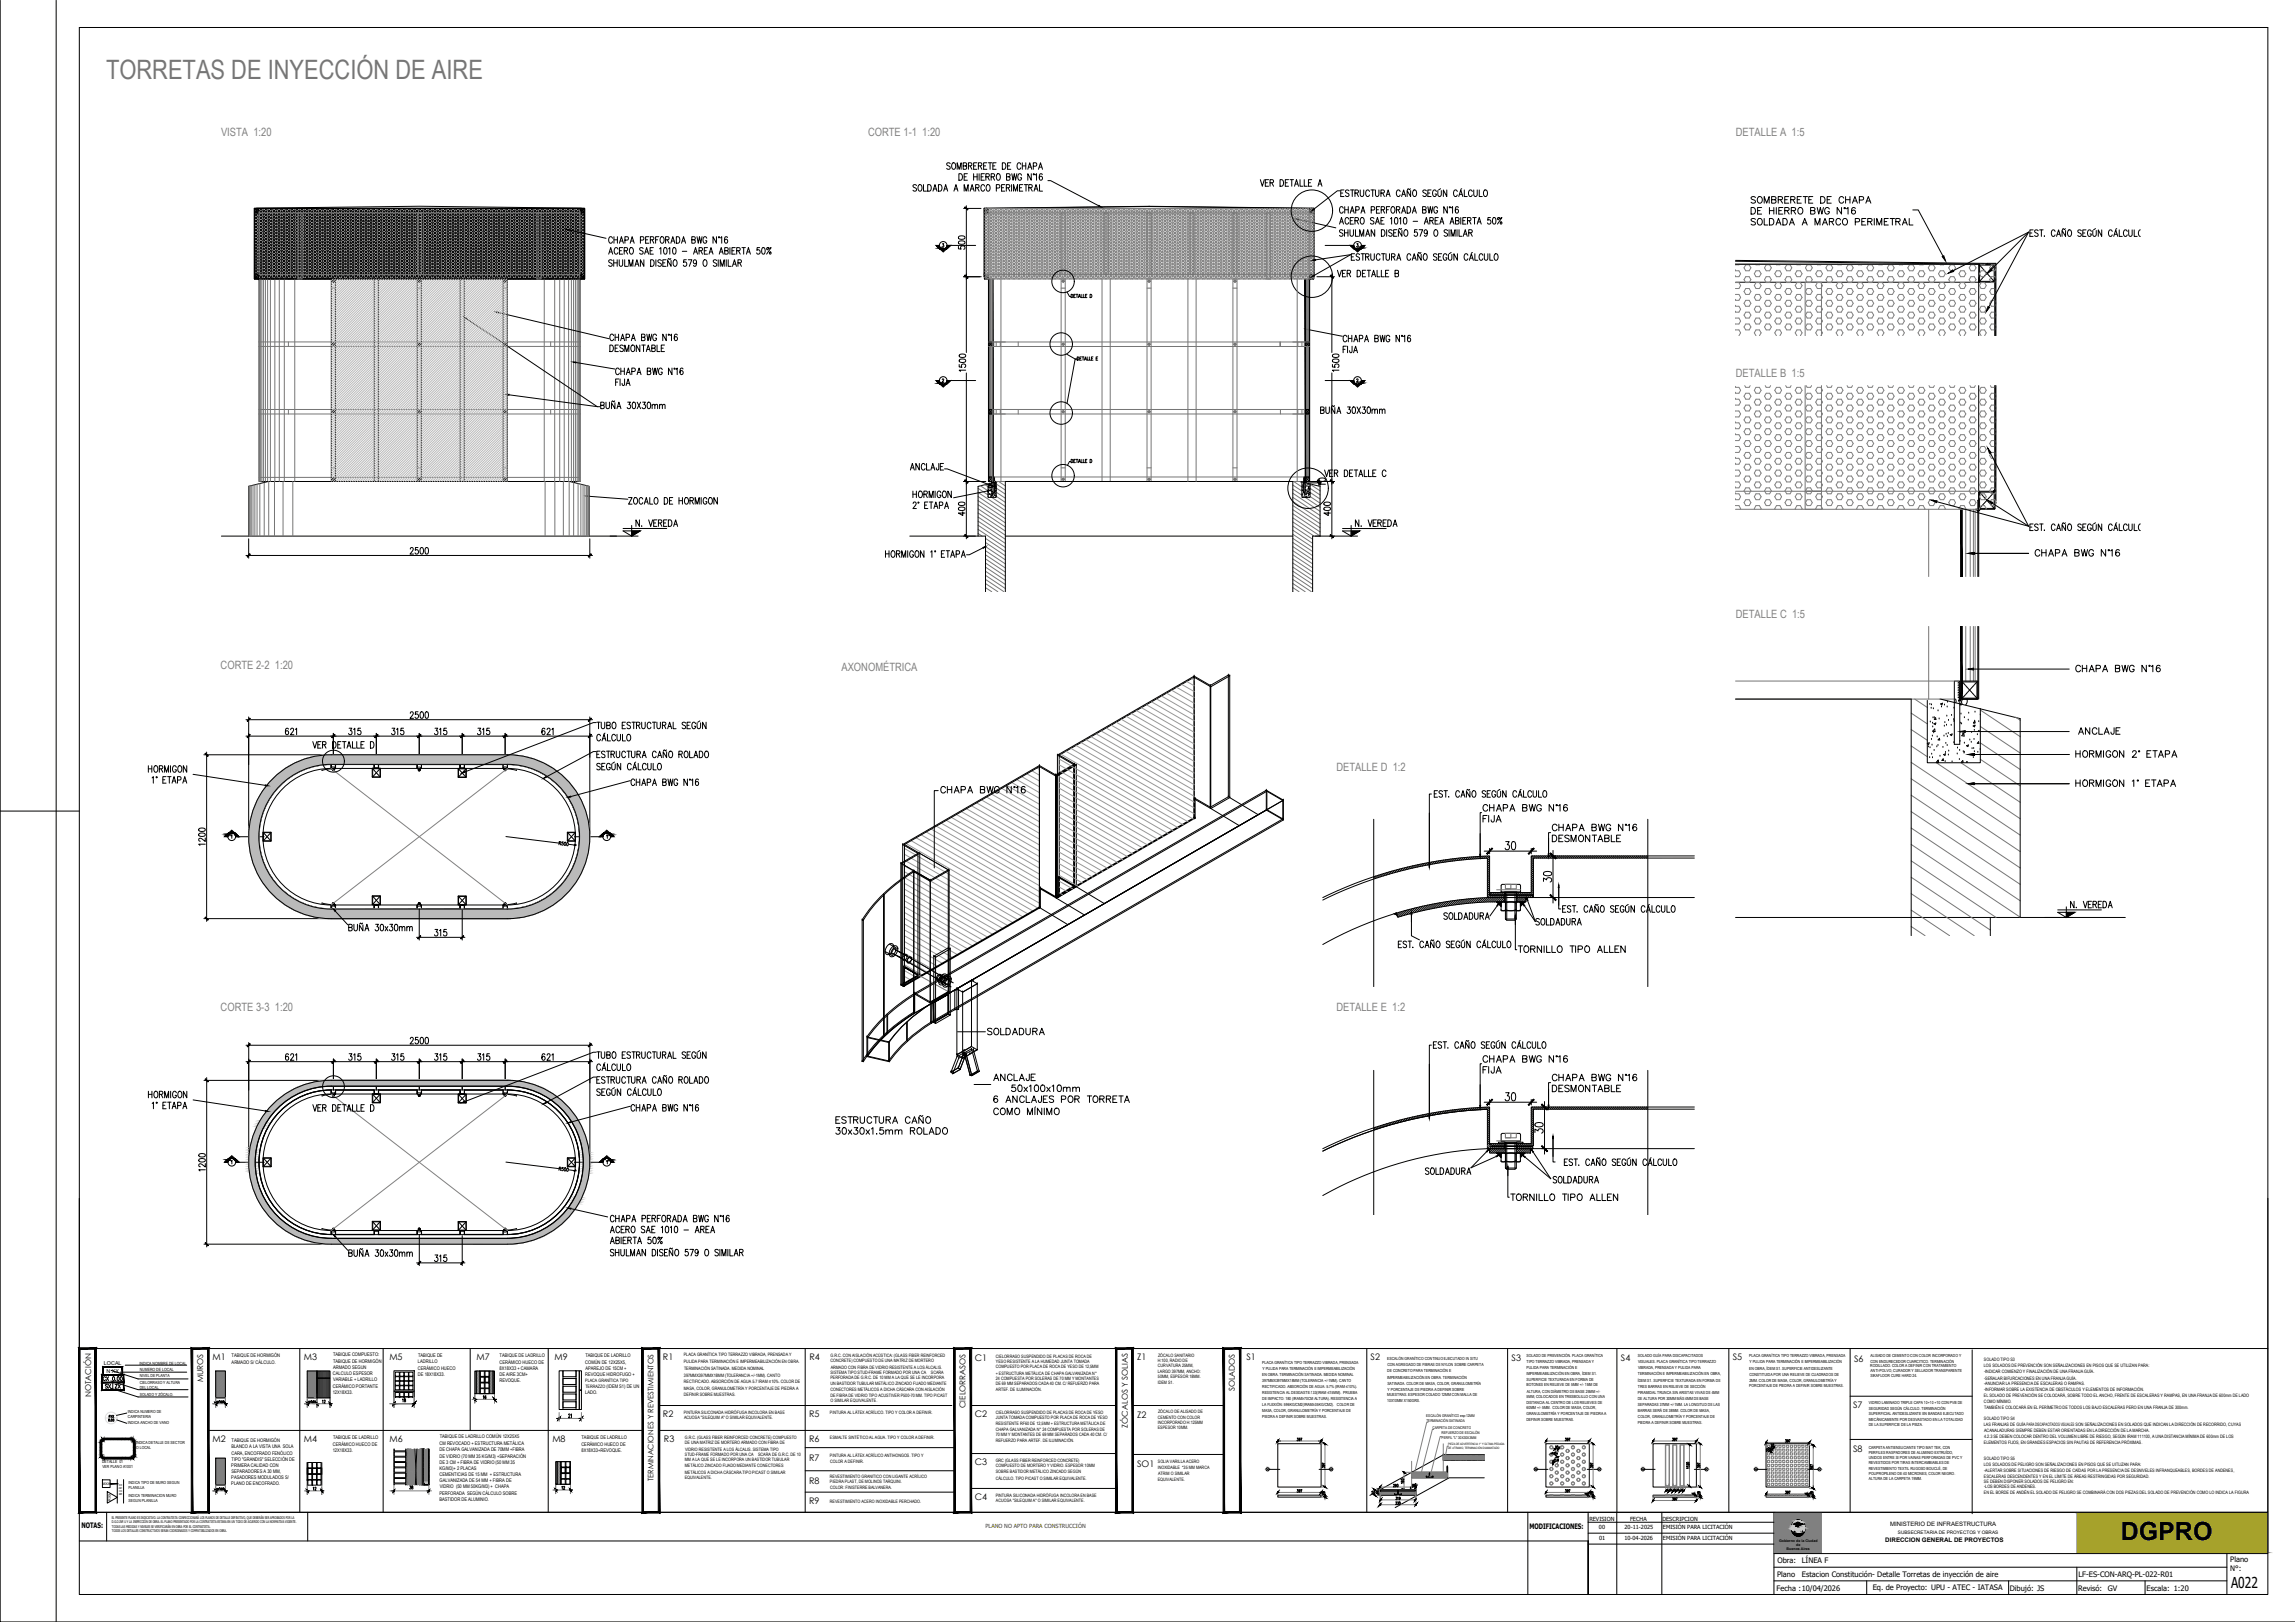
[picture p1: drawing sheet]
<svg xmlns="http://www.w3.org/2000/svg" width="841mm" height="594mm" viewBox="0 0 841 594" stroke-linecap="round" stroke-linejoin="round" font-family="sans-serif">
<defs><g id="words">
<text font-size="9.8" fill="#767676" x="38.9" y="28.9">TORRETAS DE INYECCIÓN DE AIRE</text>
<text font-size="9.2" x="777.2" y="564.2">DGPRO</text>
<text font-size="6.6" x="550.7" y="312.6">30</text>
<g font-size="6.2">
<text x="569.7" y="324.2" transform="rotate(-90 569.7 324.2)">30</text>
<text x="550.7" y="404.3">30</text>
<text x="566.6" y="416.3" transform="rotate(-90 566.6 416.3)">30</text>
</g>
<g font-size="5.7">
<text x="354.9" y="92.4" transform="rotate(-90 354.9 92.4)">500</text>
<text x="332.7" y="173.6">ANCLAJE</text>
<text x="354.9" y="190.1" transform="rotate(-90 354.9 190.1)">400</text>
<text x="488.9" y="190.1" transform="rotate(-90 488.9 190.1)">400</text>
<text x="149.2" y="204.3">2500</text>
<text x="745.1" y="205">CHAPA BWG N°16</text>
<text x="759.9" y="247.3">CHAPA BWG N°16</text>
<text x="149.2" y="264.2">2500</text>
<text x="760.9" y="270.2">ANCLAJE</text>
<text x="759.9" y="278.7">HORMIGON 2° ETAPA</text>
<text x="344" y="291.7">CHAPA BWG N°16</text>
<text x="759.9" y="289.3">HORMIGON 1° ETAPA</text>
<text x="76.6" y="310.8" transform="rotate(-90 76.6 310.8)">1200</text>
<text x="528.1" y="338">SOLDADURA</text>
<text x="562" y="340.1">SOLDADURA</text>
<text x="158.4" y="344">315</text>
<text x="149.2" y="383.5">2500</text>
<text x="360.9" y="380.3">SOLDADURA</text>
<text x="76.6" y="430" transform="rotate(-90 76.6 430)">1200</text>
<text x="521.4" y="431.4">SOLDADURA</text>
<text x="568.3" y="434.6">SOLDADURA</text>
<text x="552.8" y="441">TORNILLO TIPO ALLEN</text>
<text x="158.4" y="463.2">315</text>
</g>
<text font-size="5.5" x="817.6" y="581.6">A022</text>
<g font-size="5.3">
<text x="103.7" y="270.2">621</text>
<text x="127" y="270.2">315</text>
<text x="142.5" y="270.2">315</text>
<text x="158.4" y="270.2">315</text>
<text x="173.9" y="270.2">315</text>
<text x="197.6" y="270.2">621</text>
<text x="555.6" y="350">TORNILLO TIPO ALLEN</text>
<text x="103.7" y="389.5">621</text>
<text x="127" y="389.5">315</text>
<text x="142.5" y="389.5">315</text>
<text x="158.4" y="389.5">315</text>
<text x="173.9" y="389.5">315</text>
<text x="197.6" y="389.5">621</text>
</g>
<g font-size="4.4">
<text x="37.7" y="509.8">SX</text>
<text x="41.3" y="509.8">ZX</text>
</g>
<g font-size="4.2" fill="#808080">
<text x="81" y="49.8">VISTA 1:20</text>
<text x="318.1" y="49.8">CORTE 1-1 1:20</text>
<text x="636.1" y="49.8">DETALLE A 1:5</text>
<text x="636.1" y="138">DETALLE B 1:5</text>
<text x="636.1" y="226.2">DETALLE C 1:5</text>
<text x="80.9" y="244.9">CORTE 2-2 1:20</text>
<text x="308.4" y="245.6">AXONOMÉTRICA</text>
<text x="489.7" y="282.6">DETALLE D 1:2</text>
<text x="80.9" y="370.2">CORTE 3-3 1:20</text>
<text x="489.7" y="370.4">DETALLE E 1:2</text>
</g>
<g font-size="4">
<text x="117.1" y="515.1">12</text>
<text x="146.8" y="514.7">18</text>
<text x="176" y="513.6">16</text>
<text x="210.6" y="520.3" transform="rotate(-90 210.6 520.3)">21</text>
<text x="572.2" y="532" transform="rotate(-90 572.2 532)">30</text>
<text x="571.5" y="536.9" transform="rotate(-90 571.5 536.9)">60</text>
<text x="571.9" y="534.5" transform="rotate(-90 571.9 534.5)">60</text>
<text x="113.9" y="547.2">12</text>
<text x="149.2" y="546.5">38</text>
<text x="205" y="546.8">12</text>
<text x="483.7" y="548.6">18</text>
<text x="581.7" y="548.6">18</text>
<text x="621.2" y="548.6">18</text>
</g>
<g font-size="4" fill="#808080">
<text x="649.5" y="533" transform="rotate(-90 649.5 533)">20</text>
<text x="520" y="545.7" transform="rotate(-90 520 545.7)">39</text>
<text x="506.6" y="548.2" transform="rotate(-90 506.6 548.2)">44</text>
</g>
<g font-size="3.5">
<text x="39.2" y="520.3">PXX</text>
<text x="474.5" y="528.8">397</text>
<text x="572.6" y="528.8">397</text>
<text x="612.1" y="528.8">397</text>
<text x="648.1" y="530.9">20</text>
<text x="504.8" y="548.6" transform="rotate(-90 504.8 548.6)">50</text>
<text x="580" y="548.6">5</text>
<text x="619.1" y="548.6">5</text>
<text x="653.3" y="548.2">397</text>
<text x="660.8" y="548.6">5</text>
</g>
<g font-size="3.3">
<text x="77.9" y="498.1">M1</text>
<text x="111.4" y="498.2">M3</text>
<text x="142.7" y="498.1">M5</text>
<text x="174.6" y="498.1">M7</text>
<text x="203.2" y="498.2">M9</text>
<text x="243" y="498.1">R1</text>
<text x="296.7" y="498.1">R4</text>
<text x="357.2" y="498.5">C1</text>
<text x="416.7" y="498.2">Z1</text>
<text x="456.7" y="498.1">S1</text>
<text x="502.3" y="498.1">S2</text>
<text x="553.9" y="498.4">S3</text>
<text x="594" y="498.4">S4</text>
<text x="635" y="498.1">S5</text>
<text x="679.5" y="498.8">S6</text>
<text x="679.1" y="515.6">S7</text>
<text x="243" y="518.9">R2</text>
<text x="296.5" y="518.9">R5</text>
<text x="357.2" y="519">C2</text>
<text x="416.7" y="519.2">Z2</text>
<text x="296.5" y="528">R6</text>
<text x="77.9" y="528.2">M2</text>
<text x="111.4" y="528.2">M4</text>
<text x="142.7" y="528.2">M6</text>
<text x="202.4" y="528.2">M8</text>
<text x="243.3" y="528.2">R3</text>
<text x="679.1" y="531.7">S8</text>
<text x="296.5" y="535">R7</text>
<text x="357.2" y="536.7">C3</text>
<text x="416.7" y="537.4">SO1</text>
<text x="296.5" y="543.5">R8</text>
<text x="296.5" y="550.7">R9</text>
<text x="357.2" y="549.5">C4</text>
</g>
<g font-size="3.1" fill="#808080">
<text x="611.4" y="547.2">37</text>
<text x="613.8" y="547.2">37</text>
</g>
<text font-size="3.1" x="612.4" y="547.2">30</text>
<g font-size="3">
<text x="74.5" y="506.3" transform="rotate(-90 74.5 506.3)">MUROS</text>
<text x="452.5" y="509.6" transform="rotate(-90 452.5 509.6)">SOLADOS</text>
<text x="33.4" y="511.8" transform="rotate(-90 33.4 511.8)">NOTACIÓN</text>
<text x="353.8" y="515.7" transform="rotate(-90 353.8 515.7)">CIELORRASOS</text>
<text x="413.3" y="522.9" transform="rotate(-90 413.3 522.9)">ZÓCALOS Y SOLIAS</text>
</g>
<g font-size="2.8">
<text x="239.5" y="542.6" transform="rotate(-90 239.5 542.6)">TERMINACIONES Y REVESTIMIENTOS</text>
<text x="29.9" y="559.7">NOTAS:</text>
<text x="560.5" y="560">MODIFICACIONES:</text>
<text x="651.3" y="572.5">Obra:</text>
<text x="660.3" y="572.5">LÍNEA F</text>
<text x="817.3" y="571.9">Plano</text>
<text x="817.3" y="575.4">N°:</text>
<text x="651.2" y="577.4">Plano</text>
<text x="660.3" y="577.4">Estacion Constitución- Detalle Torretas de inyección de aire</text>
<text x="761.7" y="577.5">LF-ES-CON-ARQ-PL-022-R01</text>
<text x="651.1" y="582.6">Fecha :10/04/2026</text>
<text x="686.3" y="582.4">Eq. de Proyecto: UPU - ATEC - IATASA</text>
<text x="736.5" y="582.5">Dibujó: JS</text>
<text x="761.5" y="582.5">Revisó:</text>
<text x="772.4" y="582.5">GV</text>
<text x="786.6" y="582.5">Escala: 1:20</text>
</g>
<text font-size="2.3" x="690.9" y="564.9">DIRECCION GENERAL DE PROYECTOS</text>
<text font-size="2.2" x="692.6" y="558.8">MINISTERIO DE INFRAESTRUCTURA</text>
<g font-size="2.1">
<text x="582.4" y="557">REVISION</text>
<text x="597.4" y="557">FECHA</text>
<text x="609.2" y="557">DESCRIPCION</text>
<text x="586" y="560.1">00</text>
<text x="595.3" y="560.1">20-11-2025</text>
<text x="609.4" y="560.1">EMISIÓN PARA LICITACIÓN</text>
<text x="586" y="564.1">01</text>
<text x="595.3" y="564.1">10-04-2026</text>
<text x="609.4" y="564.1">EMISIÓN PARA LICITACIÓN</text>
</g>
<text font-size="2.1" fill="#b80000" x="361.2" y="559.8">PLANO NO APTO PARA CONSTRUCCIÓN</text>
<g font-size="2">
<text x="38.1" y="500">LOCAL</text>
<text x="39" y="502.8">N XX</text>
</g>
<g font-size="1.8">
<text x="84.9" y="497.1">TABIQUE DE HORMIGÓN</text>
<text x="122.1" y="496.8">TABIQUE COMPUESTO:</text>
<text x="153.2" y="497.1">TABIQUE DE</text>
<text x="183.1" y="497">TABIQUE DE LADRILLO</text>
<text x="214.5" y="497">TABIQUE DE LADRILLO</text>
<text x="84.9" y="499.6">ARMADO S/ CÁLCULO.</text>
<text x="122" y="503.6">CALCULO ESPESOR</text>
<text x="122.1" y="499.3">TABIQUE DE HORMIGÓN</text>
<text x="122.1" y="501.4">ARMADO SEGUN</text>
<text x="153.1" y="499.3">LADRILLO</text>
<text x="153.1" y="504">DE 18X18X33.</text>
<text x="153.2" y="501.8">CERÁMICO HUECO</text>
<text x="183" y="503.9">DE AIRE 3CM+</text>
<text x="183.1" y="499.5">CERÁMICO HUECO DE</text>
<text x="183.1" y="501.7">8X18X33 + CAMARA</text>
<text x="214.4" y="503.9">REVOQUE HIDROFUGO +</text>
<text x="214.5" y="499.5">COMÚN DE 12X25X5,</text>
<text x="214.6" y="501.7">APAREJO DE 15CM +</text>
<text x="122" y="508.3">CERÁMICO PORTANTE</text>
<text x="122.1" y="505.8">VARIABLE + LADRILLO</text>
<text x="183" y="506.1">REVOQUE.</text>
<text x="121.9" y="510.5">12X18X33.</text>
<text x="214.4" y="510.6">LADO.</text>
<text x="122.1" y="527.1">TABIQUE DE LADRILLO</text>
<text x="161.1" y="526.8">TABIQUE DE LADRILLO COMÚN 12X25X5</text>
<text x="213.1" y="527.1">TABIQUE DE LADRILLO</text>
<text x="84.8" y="530.2">BLANCO A LA VISTA UNA SOLA</text>
<text x="84.8" y="532.7">CARA, ENCOFRADO FENÓLICO</text>
<text x="84.8" y="528">TABIQUE DE HORMIGÓN</text>
<text x="121.9" y="531.8">12X18X33.</text>
<text x="122" y="529.6">CERÁMICO HUECO DE</text>
<text x="161.1" y="531.5">DE CHAPA GALVANIZADA DE 70MM +FIBRA</text>
<text x="161.1" y="529.3">CM REVOCADO + ESTRUCTURA METÁLICA</text>
<text x="213" y="529.6">CERÁMICO HUECO DE</text>
<text x="213.1" y="531.8">8X18X33+REVOQUE.</text>
<text x="84.8" y="537.4">PRIMERA CALIDAD CON</text>
<text x="84.8" y="539.6">SEPARADORES A 30 MM,</text>
<text x="84.8" y="535.2">TIPO &quot;GRANDIS&quot; SELECCIÓN DE</text>
<text x="161.1" y="534">DE VIDRIO (70 MM 35 KG/M3) +SEPARACIÓN</text>
<text x="161.1" y="536.2">DE 3 CM + FIBRA DE VIDRIO (50 MM 35</text>
<text x="161.1" y="538.4">KG/M3)+ 2 PLACAS</text>
<text x="84.8" y="541.8">PASADORES MODULADOS S/</text>
<text x="84.8" y="544">PLANO DE ENCOFRADO.</text>
<text x="161.1" y="540.6">CEMENTICIAS DE 15 MM + ESTRUCTURA</text>
<text x="161.1" y="542.7">GALVANIZADA DE 54 MM + FIBRA DE</text>
<text x="161.1" y="544.9">VIDRIO (50 MM 50KG/M3) + CHAPA</text>
<text x="161" y="547.4">PERFORADA SEGÚN CÁLCULO SOBRE</text>
<text x="161.1" y="549.6">BASTIDOR DE ALUMINIO.</text>
</g>
<g font-size="1.7">
<text x="250.6" y="496.8">PLACA GRANÍTICA TIPO TERRAZZO VIBRADA, PRENSADA Y</text>
<text x="304.3" y="497">G.R.C. CON AISLACIÓN ACÚSTICA: (GLASS FIBER REINFORCED</text>
<text x="364.9" y="497.3">CIELORRASO SUSPENDIDO DE PLACAS DE ROCA DE</text>
<text x="424.4" y="496.9">ZÓCALO SANITARIO</text>
<text x="250.6" y="499.4">PULIDA PARA TERMINACIÓN E IMPERMEABILIZACIÓN EN OBRA.</text>
<text x="250.7" y="501.9">TERMINACIÓN SATINADA. MEDIDA NOMINAL</text>
<text x="304.3" y="499">CONCRETE) COMPUESTO DE UNA MATRIZ DE MORTERO</text>
<text x="304.3" y="503.2">SISTEMA TIPO STUD-FRAME FORMADO POR UNA CÁSCARA</text>
<text x="304.4" y="501.2">ARMADO CON FIBRA DE VIDRIO RESISTENTE A LOS ÁLCALIS.</text>
<text x="364.9" y="503.5">+ ESTRUCTURA METÁLICA DE CHAPA GALVANIZADA N°</text>
<text x="364.9" y="501.2">COMPUESTO POR PLACA DE ROCA DE YESO DE 12,5MM</text>
<text x="365" y="499.3">YESO RESISTENTE A LA HUMEDAD JUNTA TOMADA</text>
<text x="424.3" y="498.9">H:100, RADIO DE</text>
<text x="424.3" y="502.8">LARGO 397MM, ANCHO:</text>
<text x="424.3" y="500.9">CURVATURA 25MM,</text>
<text x="727" y="500.8">LOS SOLADOS DE PREVENCIÓN SON SEÑALIZACIONES EN PISOS QUE SE UTILIZAN PARA:</text>
<text x="727" y="498.6">SOLADO TIPO S3</text>
<text x="727.1" y="503.1">-INDICAR COMIENZO Y FINALIZACIÓN DE UNA FRANJA GUÍA.</text>
<text x="214.4" y="506.3">PLACA GRANÍTICA TIPO</text>
<text x="214.5" y="508.4">TERRAZZO (IDEM S1) DE UN</text>
<text x="250.6" y="506.7">RECTIFICADO. ABSORCIÓN DE AGUA 5.7 IRAM ≤10%. COLOR DE</text>
<text x="250.6" y="509.2">MASA, COLOR, GRANULOMETRÍA Y PORCENTAJE DE PIEDRA A</text>
<text x="250.6" y="504.2">397MMX397MMX18MM (TOLERANCIA +/-1MM). CANTO</text>
<text x="304.3" y="505.2">PERFORADA DE G.R.C. DE 10 MM A LA QUE SE LE INCORPORA</text>
<text x="304.3" y="507.4">UN BASTIDOR TUBULAR METÁLICO ZINCADO FIJADO MEDIANTE</text>
<text x="304.3" y="509.6">CONECTORES METÁLICOS A DICHA CÁSCARA CON AISLACIÓN</text>
<text x="364.9" y="507.4">DE 69 MM SEPARADOS CADA 40 CM. C/ REFUERZO PARA</text>
<text x="364.9" y="505.4">24 COMPUESTA POR SOLERAS DE 70 MM Y MONTANTES</text>
<text x="365" y="509.6">ARTEF. DE ILUMINACIÓN.</text>
<text x="424.3" y="506.7">IDEM S1.</text>
<text x="424.3" y="504.8">50MM, ESPESOR 18MM.</text>
<text x="727.1" y="505.3">-SEÑALAR BIFURCACIONES EN UNA FRANJA GUÍA.</text>
<text x="727.1" y="507.2">-ANUNCIAR LA PRESENCIA DE ESCALERAS O RAMPAS.</text>
<text x="727.1" y="509.4">-INFORMAR SOBRE LA EXISTENCIA DE OBSTÁCULOS Y ELEMENTOS DE INFORMACIÓN.</text>
<text x="250.6" y="511.5">DEFINIR SOBRE MUESTRAS.</text>
<text x="304.3" y="511.6">DE FIBRA DE VIDRIO TIPO ACUSTIVER P500-70 MM. TIPO PICAST</text>
<text x="304.3" y="513.6">O SIMILAR EQUIVALENTE.</text>
<text x="727" y="511.7">EL SOLADO DE PREVENCIÓN SE COLOCARÁ, SOBRE TODO EL ANCHO, FRENTE DE ESCALERAS Y RAMPAS, EN UNA FRANJA DE 600mm DE LADO</text>
<text x="727" y="513.9">COMO MÍNIMO.</text>
<text x="250.6" y="517.9">PINTURA SILICONADA HIDRÓFUGA INCOLORA EN BASE</text>
<text x="250.7" y="519.8">ACUOSA &quot;SILEQUIM A&quot; O SIMILAR EQUIVALENTE.</text>
<text x="304.2" y="517.9">PINTURA AL LÁTEX ACRÍLICO. TIPO Y COLOR A DEFINIR.</text>
<text x="364.9" y="517.9">CIELORRASO SUSPENDIDO DE PLACAS DE ROCA DE YESO</text>
<text x="364.9" y="519.8">JUNTA TOMADA COMPUESTO POR PLACA DE ROCA DE YESO</text>
<text x="424.3" y="521.6">INCORPORADO H:125MM</text>
<text x="424.3" y="519.6">CEMENTO CON COLOR</text>
<text x="424.4" y="517.7">ZÓCALO DE ALISADO DE</text>
<text x="727" y="519.9">SOLADO TIPO S4</text>
<text x="727.1" y="516.1">TAMBIÉN E COLOCARÁ EN EL PERÍMETRO DE TODOS LOS BAJO ESCALERAS PERO EN UNA FRANJA DE 300mm.</text>
<text x="251" y="527.1">G.R.C. (GLASS FIBER REINFORCED CONCRETE) COMPUESTO</text>
<text x="304.2" y="526.9">ESMALTE SINTÉTICO AL AGUA. TIPO Y COLOR A DEFINIR.</text>
<text x="364.9" y="522.1">RESISTENTE RF60 DE 12,5MM + ESTRUCTURA METÁLICA DE</text>
<text x="364.9" y="524.1">CHAPA GALVANIZADA N° 24 COMPUESTA POR SOLERAS DE</text>
<text x="364.9" y="526">70 MM Y MONTANTES DE 69 MM SEPARADOS CADA 40 CM. C/</text>
<text x="424.3" y="523.5">ESPESOR 10MM.</text>
<text x="727" y="522.2">LAS FRANJAS DE GUÍA PARA DISCAPACITADOS VISUALES SON SEÑALIZACIONES EN SOLADOS QUE INDICAN LA DIRECCIÓN DE RECORRIDO, CUYAS</text>
<text x="727.1" y="526.6">4.2.3 SE DEBEN COLOCAR DENTRO DEL VOLUMEN LIBRE DE RIESGO, SEGÚN IRAM 111100, A UNA DISTANCIA MÍNIMA DE 600mm DE LOS</text>
<text x="727.1" y="524.4">ACANALADURAS SIEMPRE DEBEN ESTAR ORIENTADAS EN LA DIRECCIÓN DE LA MARCHA.</text>
<text x="251" y="529.1">DE UNA MATRIZ DE MORTERO ARMADO CON FIBRA DE</text>
<text x="251" y="533.3">STUD-FRAME FORMADO POR UNA CÁSCARA DE G.R.C. DE 10</text>
<text x="251" y="531.3">VIDRIO RESISTENTE A LOS ÁLCALIS. SISTEMA TIPO</text>
<text x="304.2" y="533.8">PINTURA AL LÁTEX ACRÍLICO ANTIHONGOS. TIPO Y</text>
<text x="364.9" y="528.2">REFUERZO PARA ARTEF. DE ILUMINACIÓN.</text>
<text x="727" y="528.8">ELEMENTOS FIJOS, EN GRANDES ESPACIOS SIN PAUTAS DE REFERENCIA PRÓXIMAS.</text>
<text x="251" y="535.2">MM A LA QUE SE LE INCORPORA UN BASTIDOR TUBULAR</text>
<text x="251" y="537.5">METÁLICO ZINCADO FIJADO MEDIANTE CONECTORES</text>
<text x="251" y="539.7">METÁLICOS A DICHA CÁSCARA.TIPO PICAST O SIMILAR</text>
<text x="304.2" y="535.8">COLOR A DEFINIR.</text>
<text x="364.9" y="535.5">GRC (GLASS FIBER REINFORCED CONCRETE)</text>
<text x="364.9" y="537.4">COMPUESTO DE MORTERO Y VIDRIO. ESPESOR 10MM</text>
<text x="364.9" y="539.7">SOBRE BASTIDOR METÁLICO ZINCADO SEGÚN</text>
<text x="424.3" y="538.1">INOXIDABLE *35 MM MARCA</text>
<text x="424.3" y="536">SOLIA VARILLA ACERO</text>
<text x="727" y="536.8">LOS SOLADOS DE PELIGRO SON SEÑALIZACIONES EN PISOS QUE SE UITLIZAN PARA:</text>
<text x="727" y="534.6">SOLADO TIPO S5</text>
<text x="727.1" y="539">-ALERTAR SOBRE SITUACIONES DE RIESGO DE CAÍDAS POR LA PRESENCIA DE DESNIVELES INFRANQUEABLES, BORDES DE ANDENES,</text>
<text x="250.9" y="541.7">EQUIVALENTE.</text>
<text x="304.2" y="541.3">REVESTIMIENTO GRANITICO CON LIGANTE ACRÍLICO</text>
<text x="304.2" y="543.3">PIEDRA PLAST, DE MOLINOS TARQUINI.</text>
<text x="304.2" y="545.2">COLOR: FINISTERRE BALVANERA.</text>
<text x="364.9" y="541.9">CÁLCULO. TIPO PICAST O SIMILAR EQUIVALENTE.</text>
<text x="424.3" y="542.5">EQUIVALENTE.</text>
<text x="424.4" y="540.3">ATRIM O SIMILAR</text>
<text x="727" y="541.2">ESCALERAS DESCENDENTES Y EN EL LÍMITE DE ÁREAS RESTRINGIDAS POR SEGURIDAD.</text>
<text x="727" y="543.2">SE DEBEN DISPONER SOLADOS DE PELIGRO EN:</text>
<text x="727.1" y="545.1">-LOS BORDES DE ANDENES.</text>
<text x="304.2" y="550.4">REVESTIMIENTO ACERO INOXIDABLE PERCHADO.</text>
<text x="364.9" y="548.2">PINTURA SILICONADA HIDRÓFUGA INCOLORA EN BASE</text>
<text x="365" y="550.1">ACUOSA &quot;SILEQUIM A&quot; O SIMILAR EQUIVALENTE.</text>
<text x="727" y="547.3">EN EL BORDE DE ANDÉN EL SOLADO DE PELIGRO SE COMBINARÁ CON DOS PIEZAS DEL SOLADO DE PREVENCIÓN COMO LO INDICA LA FIGURA</text>
<text x="695.5" y="561.8">SUBSECRETARIA DE PROYECTOS Y OBRAS</text>
</g>
<g font-size="1.6">
<text x="51.2" y="499.8">INDICA NOMBRE DE LOCAL</text>
<text x="51.2" y="502.1">NUMERO DE LOCAL</text>
<text x="44.8" y="547.4" transform="rotate(-90 44.8 547.4)">M U R O</text>
</g>
<g font-size="1.5">
<text x="559.4" y="496.9">SOLADO DE PREVENCIÓN. PLACA GRANÍTICA</text>
<text x="600.2" y="496.9">SOLADO GUÍA PARA DISCAPACITADOS</text>
<text x="641" y="497">PLACA GRANÍTICA TIPO TERRAZZO VIBRADA, PRENSADA</text>
<text x="685.5" y="497">ALISADO DE CEMENTO CON COLOR INCORPORADO Y</text>
<text x="462.5" y="499.4">PLACA GRANÍTICA TIPO TERRAZZO VIBRADA, PRENSADA</text>
<text x="462.6" y="501.8">Y PULIDA PARA TERMINACIÓN E IMPERMEABILIZACIÓN</text>
<text x="508.4" y="498.2">ESCALÓN GRANÍTICO CONTINUO EJECUTADO IN SITU</text>
<text x="508.4" y="502.6">DE CONCRETO PARA TERMINACIÓN E</text>
<text x="508.4" y="500.3">CON AGREGADO DE FIBRAS DE NYLON SOBRE CARPETA</text>
<text x="559.4" y="503.7">IMPERMEABILIZACIÓN EN OBRA, ÍDEM S1.</text>
<text x="559.4" y="501.3">PULIDA PARA TERMINACIÓN E</text>
<text x="559.4" y="499">TIPO TERRAZZO VIBRADA, PRENSADA Y</text>
<text x="600.2" y="503.7">TERMINACIÓN E IMPERMEABILIZACIÓN EN OBRA,</text>
<text x="600.3" y="499.3">VISUALES. PLACA GRANÍTICA TIPO TERRAZZO</text>
<text x="600.3" y="501.4">VIBRADA, PRENSADA Y PULIDA PARA</text>
<text x="641" y="501.7">EN OBRA, ÍDEM S1. SUPERFICIE ANTIDESLIZANTE</text>
<text x="641.1" y="503.8">CONSTITUIDA POR UNA RELIEVE DE CUADRADOS DE</text>
<text x="641.1" y="499.3">Y PULIDA PARA TERMINACIÓN E IMPERMEABILIZACIÓN</text>
<text x="685.4" y="500.8">RODILLADO. COLOR A DEFINIR CON TRATAMIENTO</text>
<text x="685.4" y="499">CON ENDURECEDOR CUARCITICO. TERMINACIÓN</text>
<text x="685.5" y="502.7">ANTI-POLVO, CURADOR Y SELLADOR TRANSPARENTE</text>
<text x="51.2" y="504.2">NIVEL DE PLANTA</text>
<text x="51.2" y="508.6">DEL LOCAL.</text>
<text x="51.2" y="506.7">CIELORRASO Y ALTURA</text>
<text x="462.5" y="504.1">EN OBRA. TERMINACIÓN SATINADA. MEDIDA NOMINAL</text>
<text x="462.5" y="508.5">RECTIFICADO. ABSORCIÓN DE AGUA: 5.7% (IRAM ≤10%).</text>
<text x="462.6" y="506.2">397MMX397MMX18MM (TOLERANCIA +/-1MM). CANTO</text>
<text x="508.3" y="504.9">IMPERMEABILIZACIÓN EN OBRA. TERMINACIÓN</text>
<text x="508.4" y="507.3">SATINADA. COLOR DE MASA, COLOR, GRANULOMETRÍA</text>
<text x="508.5" y="509.4">Y PORCENTAJE DE PIEDRA A DEFINIR SOBRE</text>
<text x="559.4" y="507.8">BOTONES EN RELIEVE DE 5MM +/- 1MM DE</text>
<text x="559.4" y="505.8">SUPERFICIE TEXTURADA EN FORMA DE</text>
<text x="600.2" y="506">ÍDEM S1. SUPERFICIE TEXTURADA EN FORMA DE</text>
<text x="600.2" y="508.4">TRES BARRAS EN RELIEVE DE SECCIÓN</text>
<text x="641" y="508.2">PORCENTAJE DE PIEDRA A DEFINIR SOBRE MUESTRAS.</text>
<text x="641.1" y="506.1">2MM. COLOR DE MASA, COLOR, GRANULOMETRÍA Y</text>
<text x="685.4" y="504.5">SIKAFLOOR CURE HARD 24.</text>
<text x="51.2" y="511.4">SOLADO Y ZÓCALO.</text>
<text x="462.5" y="510.6">RESISTENCIA AL DESGASTE:133(IRAM ≤15MM). PRUEBA</text>
<text x="462.5" y="512.6">DE IMPACTO: 180 (IRAM≥70CM ALTURA). RESISTENCIA A</text>
<text x="462.5" y="514.9">LA FLEXIÓN: 596KG/CM2(IRAM≥35KG/CM2). COLOR DE</text>
<text x="508.3" y="513.4">10X10MM X150GRS.</text>
<text x="508.4" y="511.4">MUESTRAS. ESPESOR COLADO 12MM CON MALLA DE</text>
<text x="559.4" y="514.1">DISTANCIA AL CENTRO DE LOS RELIEVES DE</text>
<text x="559.4" y="512.1">5MM, COLOCADOS EN TRESBOLILLO CON UNA</text>
<text x="559.5" y="510">ALTURA, CON DIÁMETRO DE BASE 25MM +/-</text>
<text x="600.2" y="510.5">PIRAMIDAL TRUNCA SIN ARISTAS VIVAS DE 4MM</text>
<text x="600.2" y="512.8">DE ALTURA POR 30MM MÁS 4MM DE BASE</text>
<text x="600.2" y="514.9">SEPARADAS 37MM +/-1MM. LA LONGITUD DE LAS</text>
<text x="684.9" y="514.4">VIDRIO LAMINADO TRIPLE CAPA 10+10 +10 CON PVB DE</text>
<text x="46.8" y="517.5">INDICA NUMERO DE</text>
<text x="46.8" y="521.7">INDICA ANCHO DE VANO</text>
<text x="46.9" y="519.4">CARPINTERIA</text>
<text x="462.5" y="517.2">MASA, COLOR, GRANULOMETRÍA Y PORCENTAJE DE</text>
<text x="462.5" y="519.3">PIEDRA A DEFINIR SOBRE MUESTRAS.</text>
<text x="559.4" y="520.5">DEFINIR SOBRE MUESTRAS.</text>
<text x="559.4" y="518.4">GRANULOMETRÍA Y PORCENTAJE DE PIEDRA A</text>
<text x="559.4" y="516.1">60MM +/- 5MM. COLOR DE MASA, COLOR,</text>
<text x="600.2" y="521.6">PIEDRA A DEFINIR SOBRE MUESTRAS.</text>
<text x="600.2" y="517.1">BARRAS SERÁ DE 38MM. COLOR DE MASA,</text>
<text x="600.2" y="519.5">COLOR, GRANULOMETRÍA Y PORCENTAJE DE</text>
<text x="684.8" y="520.4">MECÁNICAMENTE POR DESVASTADO EN LA TOTALIDAD</text>
<text x="684.9" y="516.5">SEGURIDAD SEGÚN CÁLCULO. TERMINACIÓN</text>
<text x="684.9" y="518.3">SUPERFICIAL ANTIDESLIZANTE EN BANDAS EJECUTADO</text>
<text x="684.8" y="522.2">DE LA SUPERFICIE DE LA PIEZA.</text>
<text x="49.9" y="528.7">INDICA DETALLE DE SECTOR</text>
<text x="49.9" y="530.6">O LOCAL</text>
<text x="684.8" y="532.7">PERFILES RASPADORES DE ALUMINIO EXTRUÍDO,</text>
<text x="684.8" y="530.6">CARPETA ANTIENSUCIANTE TIPO MAT TEK, CON</text>
<text x="37.4" y="535.7">DETALLE 01</text>
<text x="37.5" y="537.6">VER PLANO A1001</text>
<text x="684.8" y="534.5">UNIDOS ENTRE SI POR VAINAS PERFORADAS DE PVC Y</text>
<text x="684.8" y="536.3">REVESTIDOS POR TIRAS INTERCAMBIABLES DE</text>
<text x="684.8" y="538.3">REVESTIMIENTO TEXTIL RUGOSO BOUCLÉ, DE</text>
<text x="47.1" y="543.6">INDICA TIPO DE MURO SEGUN</text>
<text x="47.1" y="545.4">PLANILLA</text>
<text x="684.8" y="540.1">POLIPROPILENO DE 40 MICRONES, COLOR NEGRO.</text>
<text x="684.9" y="542">ALTURA DE LA CARPETA 19MM.</text>
<text x="47.1" y="548.2">INDICA TERMINACION MURO</text>
<text x="47.1" y="550">SEGUN PLANILLA</text>
</g>
<g font-size="1.4">
<text x="522.7" y="519">ESCALÓN GRANÍTICO esp:12MM</text>
<text x="522.7" y="520.8">TERMINACIÓN SATINADA</text>
<text x="524.9" y="523.4">CARPETA DE CONCRETO</text>
<text x="528.3" y="525.4">REFUERZO DE ESCALÓN</text>
<text x="528.3" y="527.1">PERFIL &quot;L&quot; 30X30X3MM</text>
<text x="41" y="556.3">EL PRESENTE PLANO ES INDICATIVO. LA CONTRATISTA CONFECCIONARÁ LOS PLANOS DE DETALLE DEFINITIVO, QUE DEBERÁN SER APROBADOS POR LA</text>
<text x="41" y="557.9">D.G.O.INF.U Y LA INSPECCIÓN DE OBRA. EL PLANO PRESENTADO POR LA CONTRATISTA ESTARA EN UN TODO DE ACUERDO CON LA NORMATIVA VIGENTE.</text>
<text x="41" y="559.6">TODAS LAS MEDIDAS Y NIVELES SE VERIFICARÁN EN OBRA POR EL CONTRATISTA.</text>
<text x="41" y="561.2">TODOS LOS DETALLES CONSTRUCTIVOS SERAN COORDINADOS Y COMPATIBILIZADOS EN OBRA.</text>
</g>
<g font-size="1.3">
<text x="37.5" y="543.9">MXX</text>
<text x="40.6" y="549.8" transform="rotate(-90 40.6 549.8)">RXX</text>
<text x="652" y="564.8">Gobierno de la Ciudad</text>
<text x="654.7" y="567.8">Buenos Aires</text>
<text x="658.2" y="566.3">de</text>
</g>
<g font-size="1.1">
<text x="530.7" y="529.2">PIEZA DE ADVERTENCIA 1° Y ÚLTIMA PEDADA</text>
<text x="530.7" y="530.7">DE c/TRAMO, TERMINACIÓN DIAMANTADO</text>
</g>
<g font-size=".5">
<text x="464.4" y="538.1">A</text>
<text x="487.6" y="538.1">A</text>
<text x="562.7" y="538.1">A</text>
<text x="585.9" y="538.1">A</text>
<text x="601.9" y="538.1">A</text>
<text x="625.2" y="538.1">A</text>
<text x="643.3" y="538.1">A</text>
<text x="666.6" y="538.1">A</text>
</g>
</g></defs>
<!-- layer: PUNTEADAS-25 -->
<g fill="none" stroke="#767676" stroke-width=".37">
<path d="M109.2 100.9v.2M109.2 101.2v.3M109.2 101.6v.2M109.2 102l.1 .2M109.3 100.5l-.1 .2M109.4 100.5h.3M109.4 102.2h.3M109.8 100.5h.3M109.8 102.2h.3M110.2 100.5h.2M110.2 102.2h.2M110.6 100.5l.1 .2"/>
<path d="M110.7 102l-.1 .2M110.7 100.9v.2M110.7 101.2v.3M110.7 101.6v.2M121.4 105.5h.1M121.7 105.5h.2M122 105.5h.3M122.4 105.5h.3M122.8 105.5h.1M152.9 105.5h.1M153.1 105.5h.3M153.5 105.5h.3"/>
<path d="M153.9 105.5h.2M154.3 105.5h.1M184.4 105.5h.1M184.6 105.5h.3M185 105.5h.2M185.4 105.5h.2M185.7 105.5h.2M196.8 102l.1 .2M196.8 100.9v.2M196.8 101.2v.3M196.8 101.6v.2M196.9 100.5l-.1 .2"/>
<path d="M197 100.5h.3M197 102.2h.3M197.4 100.5h.3M197.4 102.2h.3M197.8 100.5h.2M197.8 102.2h.2M198.1 100.5l.2 .2M198.3 102l-.2 .2M198.3 100.9v.2M198.3 101.2v.3M198.3 101.6v.2M361.5 100.5h118.4"/>
<path d="M361.6 102.2h118.3M363.8 102.2v74.2M366.8 102.2v74.2M388.9 105.5h.3M388.9 102.2v74.2M389.3 105.5h.3M389.3 102.8v.3M389.3 103.2l.3 .1M389.4 102.9h.4v.2h-.4zM389.5 103h.2M389.6 102.5l-.2 .4M389.6 102.9v.2"/>
<path d="M389.6 103.2v.3M389.7 105.5h.2M389.7 102.7h-.2M389.7 102.8l.5 .2h-1.1l.4 .2M389.8 103.1l-.2 .1M389.8 102.8l.1 .2M389.9 103.1l-.2 .2M390 105.5h.4M390.4 102.2v74.2M403.8 102.2v74.2M406.9 102.2v74.2M420.3 105.5h.4"/>
<path d="M420.3 102.2v74.2M420.8 105.5h.2M420.8 102.8v.3M420.8 103.2l.3 .1M420.9 102.9h.4v.2h-.4zM421 103h.2M421.1 102.5l-.2 .4M421.1 102.9v.2M421.1 103.2v.3M421.1 105.5h.3M421.2 102.7h-.3M421.2 102.8l.4 .2h-1.1l.5 .2"/>
<path d="M421.3 103.1l-.2 .1M421.3 102.8l.1 .2M421.4 103.1l-.2 .2M421.5 105.5h.3M421.8 102.2v74.2M435.3 102.2v74.2M438.3 102.2v74.2M451.8 105.5h.3M451.8 102.2v74.2M452.3 105.5h.2M452.3 102.8v.3M452.3 103.2l.2 .1"/>
<path d="M452.4 102.9h.4v.2h-.4zM452.4 103h.3M452.6 102.5l-.2 .4M452.6 102.9v.2M452.6 103.2v.3M452.6 105.5h.3M452.7 102.7h-.3M452.7 102.8l.4 .2h-1.1l.4 .2M452.8 103.1l-.2 .1M452.8 102.8l.1 .2M452.9 103.1l-.2 .2M453 105.5h.3"/>
<path d="M453.3 102.2v74.2M464 102l.4 .2M464 100.9v.2M464 101.2v.3M464 101.6v.2M464.4 100.5l-.4 .2M465.2 100.5l.3 .2M465.5 100.9v.2M465.5 101.2v.3M465.5 101.6v.2M465.5 102v.2M475.4 102.2v74.2"/>
<path d="M94.9 126.9h117.6M94.9 125.2h117.6M105.7 125.2v1.7M201.8 125.2v1.7M362.3 126.9h117.6M362.3 125.3h117.6M366.6 125.3v1.6M373.1 125.3v1.6M389.1 126.1h1.1M389.3 125.9v.2M389.3 126.3l.3 .1M389.4 126.1l.1 .2"/>
<path d="M389.4 126h.4v.2l-.2 .1zM389.6 125.8l-.2 .2M389.6 125.5v.3M389.6 126v.2M389.6 126.3v.3M389.7 125.8h-.2M389.7 125.9l.1 .2M389.8 126.2l-.2 .1M389.8 125.8l.1 .3M389.9 126.2l-.2 .2M420.5 126.1h1.1M420.8 125.9v.2"/>
<path d="M420.8 126.3l.3 .1M420.9 126.1l.1 .2M420.9 126h.4v.2l-.2 .1zM421.1 125.8l-.2 .2M421.1 125.5v.3M421.1 126v.2M421.1 126.3v.3M421.2 125.8h-.3M421.2 125.9l.1 .2M421.3 126.2l-.2 .1M421.3 125.8l.1 .3M421.4 126.2l-.2 .2"/>
<path d="M452 126.1h1.1M452.3 125.9v.2M452.3 126.3l.2 .1M452.3 126.1l.1 .2M452.4 126h.4v.2l-.2 .1zM452.6 125.8l-.2 .2M452.6 125.5v.3M452.6 126v.2M452.6 126.3v.3M452.7 125.8h-.3M452.7 125.9l.1 .2M452.8 126.2l-.2 .1"/>
<path d="M452.8 125.8l.1 .3M452.9 126.2l-.2 .2M469 125.3v1.6M469.2 125.3v1.6M475.6 125.3v1.6M94.9 151.6h117.6M94.9 150h117.6M105.7 150v1.6M201.8 150v1.6M362.3 151.6h117.6M362.3 150h117.6M366.6 150v1.6"/>
<path d="M373.1 150v1.6M389.1 150.8h1.1M389.3 150.6v.3M389.3 151l.3 .1M389.4 150.8l.1 .2M389.4 150.7h.4v.2l-.2 .1zM389.6 150.6l-.2 .1M389.6 150.3v.3M389.6 150.7v.2M389.6 151.1v.2M389.7 150.5h-.2M389.7 150.6l.1 .2"/>
<path d="M389.8 150.9l-.2 .1M389.8 150.6l.1 .2M389.9 150.9l-.2 .2M420.5 150.8h1.1M420.8 150.6v.3M420.8 151l.3 .1M420.9 150.8l.1 .2M420.9 150.7h.4v.2l-.2 .1zM421.1 150.6l-.2 .1M421.1 150.3v.3M421.1 150.7v.2M421.1 151.1v.2"/>
<path d="M421.2 150.5h-.3M421.2 150.6l.1 .2M421.3 150.9l-.2 .1M421.3 150.6l.1 .2M421.4 150.9l-.2 .2M452 150.8h1.1M452.3 150.6v.3M452.3 151l.2 .1M452.3 150.8l.1 .2M452.4 150.7h.4v.2l-.2 .1zM452.6 150.6l-.2 .1M452.6 150.3v.3"/>
<path d="M452.6 150.7v.2M452.6 151.1v.2M452.7 150.5h-.3M452.7 150.6l.1 .2M452.8 150.9l-.2 .1M452.8 150.6l.1 .2M452.9 150.9l-.2 .2M469.2 150v1.6M475.6 150v1.6M94.9 174.9h117.6M121.4 171.4h1.5M152.9 171.4h1.5"/>
<path d="M184.4 171.4h1.5M364.5 176.4h113.2M364.5 174.7h113.2M388.9 171.4h1.5M389.3 175.3v.3M389.3 175.7l.3 .1M389.4 175.4l.2-.1 .2 .3-.2 .2zM389.5 175.5h.2M389.6 175l-.2 .4M389.6 175.4v.3M389.6 175.8v.3M389.7 175.2l-.2 .1"/>
<path d="M389.7 175.3l.5 .2h-1.1l.4 .2M389.8 175.6l-.2 .2M389.8 175.3l.1 .2M389.9 175.7l-.2 .1M420.3 171.4h1.5M420.8 175.3v.3M420.8 175.7l.3 .4M420.9 175.4l.2-.1 .2 .3-.2 .2zM421 175.5h.2M421.1 175l-.2 .4M421.1 175.4v.3M421.2 175.2l-.3 .1"/>
<path d="M421.2 175.3l.4 .2h-1.1l.5 .2M421.3 175.6l-.2 .2M421.3 175.3l.1 .2M421.4 175.7l-.2 .1M451.8 171.4h1.5M452.3 175.3v.3M452.3 175.7l.2 .1M452.4 175.4l.2-.1 .2 .3-.2 .2zM452.4 175.5h.3M452.6 175l-.2 .4M452.6 175.4v.3M452.6 175.8v.3"/>
<path d="M452.7 175.2l-.3 .1M452.7 175.3l.4 .2h-1.1l.4 .2M452.8 175.6l-.2 .2M452.8 175.3l.1 .2M452.9 175.7l-.2 .1M636 179.9h89.1M661.8 179.9h-.3v.3M667.2 179.9h.3v.3M636 186.5h88.8M661.5 186.3l.3 .2M661.5 180.3v.2M661.5 180.7v.2"/>
<path d="M661.5 181.1v.2M661.5 181.4v.3M661.5 181.8v.2M661.5 182.2v.2M661.5 182.6v.2M661.5 182.9v.3M661.5 183.3v.3M661.5 183.7v.2M661.5 184.1v.2M661.5 184.4v.3M661.5 184.8v.3M661.5 185.2v.2"/>
<path d="M661.5 185.6v.2M661.5 185.9v.3M667.5 180.3v.2M667.5 180.7v.2M667.5 181.1v.2M667.5 181.4v.3M667.5 181.8v.2M667.5 182.2v.2M667.5 182.6v.2M667.5 182.9v.3M667.5 183.3v.3M667.5 183.7v.2"/>
<path d="M667.5 184.1v.2M667.5 184.4v.3M667.5 184.8v.3M667.5 185.2v.2M667.5 185.6v.2M667.5 185.9v.3M667.5 186.3v.2M706.8 186.5v24.7M706.8 229.4v26.6M636 256h80.2M636 249.4h80.2M122.1 281v.1"/>
<path d="M122.2 281v.1M153.6 281v.2M153.7 281v.2M185 281v.1M185.2 281v.1M122.1 331.8v.1M122.2 331.8v.1M153.6 331.7v.2M153.7 331.7v.2M185 331.8v.1M185.2 331.8v.1M548.5 325.9h8.7"/>
<path d="M551.7 325.3l.2 .2zM551.7 324.2v.3M551.7 324.6v.2M551.7 325v.2M551.9 323.9l-.2 .2M552 323.9h1.4M552 325.5h1.4M553.7 325.3l-.2 .2h.3M553.7 324.2v.3M553.7 324.6v.2M553.7 325v.2M553.8 323.9h-.3l.2 .2"/>
<path d="M553.9 323.9h.3M553.9 325.5h.3M554.3 323.9h.2M554.3 325.5h.2M554.7 323.9h.2M554.7 325.5h.2M555 323.9h.3M555 325.5h.3M555.4 323.9l.3 .2M555.7 325.3l-.3 .2M555.7 324.2v.3M555.7 324.6v.2"/>
<path d="M555.7 325v.2M331.1 354.1l.3 .2M331.5 354.3l.2 .1M331.8 354.5l.2 .1M332.2 354.7l.2 .1M332.5 354.9l.2 .1M332.8 355l.2 .2M333.1 355.2l.3 .1M333.5 355.4l.2 .1M333.8 355.6l.2 .1M334.1 355.8l.2 .1M334.4 356l.3 .1"/>
<path d="M334.8 356.1l.2 .1M335.1 356.3l.2 .1M335.4 356.5l.2 .1M335.8 356.7l.2 .1M336.1 356.9l.2 .1M336.4 357l.2 .2M336.7 357.2l.3 .1M337.1 357.4l.2 .1M337.4 357.6l.2 .1M337.7 357.8l.3 .1M338.1 357.9l.2 .2M338.4 358.1l.2 .2"/>
<path d="M338.7 358.3l.2 .1M339 358.5l.3 .1M339.4 358.7l.2 .1M339.7 358.9l.2 .1M340 359l.2 .2M340.3 359.2l.3 .1M340.7 359.4l.2 .1M341 359.6l.2 .1M341.3 359.8l.3 .1M341.7 360l.2 .1M342 360.1l.2 .1M342.2 371.2h.1"/>
<path d="M342.2 374.5h.1M342.3 360.3l.2 .1M342.7 360.5l.2 .1M343 360.7l.2 .1M343.3 360.9l.2 .1M343.6 361l.3 .2M344 361.2l.2 .2M344.3 361.4l.2 .1M344.6 361.6l.2 .1M344.9 361.8l.3 .1M345.3 361.9l.2 .2M345.6 362.1l.2 .2"/>
<path d="M345.9 362.3l.2 .1M346.3 362.5l.2 .1M346.6 362.7l.2 .1M346.9 362.9l.2 .1M347.2 363l.3 .2M347.6 363.2l.2 .2M122.1 400.2v.2M122.2 400.2v.2M153.6 400.3v.1M153.7 400.3v.1M185.1 400.2v.2M185.2 400.2v.2"/>
<path d="M545.1 419.7h1M548.5 417.9h8.7M551.7 416.6l.2 .1zM551.7 415.4v.3M551.7 415.8v.3M551.7 416.2v.2M551.9 415.1l-.2 .2M552 415.1h1.4M552 416.7h1.4M553.7 416.6l-.2 .1h.3M553.7 415.4v.3M553.7 415.8v.3"/>
<path d="M553.7 416.2v.2M553.8 415.1h-.3l.2 .2M553.9 415.1h.3M553.9 416.7h.3M554.3 415.1h.2M554.3 416.7h.2M554.7 415.1h.2M554.7 416.7h.2M555 415.1h.3M555 416.7h.3M555.4 415.1l.3 .2M555.7 416.6l-.3 .1"/>
<path d="M555.7 415.4v.3M555.7 415.8v.3M555.7 416.2v.2M122.1 451v.2M122.2 451v.2M153.6 451v.1M153.7 451v.1M185.1 451v.2M185.2 451v.2"/>
</g>
<!-- layer: L-REF -->
<g fill="none" stroke="#000" stroke-width=".37">
<path d="M348.2 60l-.4-.4-.9 .4 .2 .5 1 .6-.1 .8-.6 .1-.5-.3M349.1 59.7l.2-.1a1.23 1.23 0 0 1 .9 1.2 1.23 1.23 0 0 1-.9 1.2 1.6 1.6 0 0 1-.2-2.3zM358 59.6h-1.2v2.4h1.2M361.6 59.6h-1.1v2.4h1.1M362.2 59.6h1.3M362.8 59.6v2.4M365 59.6h-1.2v2.4h1.2M367.3 59.6a1.2 1.2 0 0 1 1.3 1.2 1.2 1.2 0 0 1-1.3 1.2zM370.4 59.6h-1.2v2.4h1.2M374.6 59.6v2.4M375.9 59.6v2.4M93.2 76.3h121.1v25.9h-121.1z"/>
<path d="M93.6 76.4h.4v.5h-.4zM93.6 77.5h.4v.5h-.4zM93.6 78.5h.4v.6h-.4zM93.6 79.6h.4v.6h-.4zM94.6 76.3h.3M94.6 76.9h.3v.6h-.3zM94.6 78h.3v.5h-.3zM94.6 79.1h.3v.5h-.3zM95.5 76.4l.5 .3-.2 .2-.4-.2zM95.5 77.5l.5 .2-.2 .3-.4-.3zM95.5 78.5l.5 .3-.2 .3-.4-.3zM95.5 79.6l.5 .3-.2 .3-.4-.3z"/>
<path d="M96.4 76.3h.4M96.5 76.9h.3v.6l-.5-.3zM96.5 78h.3v.5l-.5-.2zM96.5 79.1h.3v.5l-.5-.2zM97.4 76.4h.3v.5h-.3zM97.4 77.5h.3v.5h-.3zM97.4 78.5h.3v.6h-.3zM97.4 79.6h.3v.6h-.3zM98.3 76.3h.4M98.3 76.9l.5 .3-.2 .3h-.3zM98.3 78l.5 .3-.2 .2h-.3zM98.3 79.1l.5 .3-.2 .2h-.3z"/>
<path d="M99.3 76.4l.4 .3-.1 .2-.5-.2zM99.3 77.5l.4 .2-.1 .3-.5-.3zM99.3 78.5l.4 .3-.1 .3-.5-.3zM99.3 79.6l.4 .3-.1 .3-.5-.3zM100.2 76.3h.3M100.2 76.9h.3v.6h-.3zM100.2 78h.3v.5h-.3zM100.2 79.1h.3v.5h-.3zM101.1 76.4h.4v.5h-.4zM101.1 77.5h.4v.5h-.4zM101.1 78.5h.4v.6h-.4zM101.1 79.6h.4v.6h-.4z"/>
<path d="M102.1 76.3h.3M102.1 76.9l.5 .3-.2 .3-.5-.3zM102.1 78l.5 .3-.2 .2-.5-.2zM102.1 79.1l.5 .3-.2 .2-.5-.2zM103 76.4h.3v.5h-.3zM103 77.5h.3v.5h-.3zM103 78.5h.3v.6h-.3zM103 79.6h.3v.6h-.3zM103.9 76.3h.4M104 76.9h.3v.6h-.3zM104 78h.3v.5h-.3zM104 79.1h.3v.5h-.3z"/>
<path d="M104.9 76.4l.5 .3-.2 .2h-.3zM104.9 77.5l.5 .2-.2 .3h-.3zM104.9 78.5l.5 .3-.2 .3h-.3zM104.9 79.6l.5 .3-.2 .3h-.3zM105.8 76.3h.4M105.8 76.9h.4v.6l-.5-.3zM105.8 78h.4v.5l-.5-.2zM105.8 79.1h.4v.5l-.5-.2zM106.8 76.4h.3v.5h-.3zM106.8 77.5h.3v.5h-.3zM106.8 78.5h.3v.6h-.3zM106.8 79.6h.3v.6h-.3z"/>
<path d="M107.7 76.3h.4M107.7 76.9l.5 .3-.2 .3h-.3zM107.7 78l.5 .3-.2 .2h-.3zM107.7 79.1l.5 .3-.2 .2h-.3zM108.7 76.4l.4 .3-.1 .2-.5-.2zM108.7 77.5l.4 .2-.1 .3-.5-.3zM108.7 78.5l.4 .3-.1 .3-.5-.3zM108.7 79.6l.4 .3-.1 .3-.5-.3zM109.5 76.3h.4M109.6 76.9h.3v.6h-.3zM109.6 78h.3v.5h-.3zM109.6 79.1h.3v.5h-.3z"/>
<path d="M110.5 76.4h.3v.5h-.3zM110.5 77.5h.3v.5h-.3zM110.5 78.5h.3v.6h-.3zM110.5 79.6h.3v.6h-.3zM111.4 76.3h.4M111.5 76.9l.4 .3-.1 .3-.5-.3zM111.5 78l.4 .3-.1 .2-.5-.2zM111.5 79.1l.4 .3-.1 .2-.5-.2zM112.4 76.4h.3v.5l-.5-.2zM112.4 77.5h.3v.5l-.5-.3zM112.4 78.5h.3v.6l-.5-.3zM112.4 79.6h.3v.6l-.5-.3z"/>
<path d="M113.3 76.3h.4M113.3 76.9h.4v.6h-.4zM113.3 78h.4v.5h-.4zM113.3 79.1h.4v.5h-.4zM114.3 76.4l.5 .3-.2 .2h-.3zM114.3 77.5l.5 .2-.2 .3h-.3zM114.3 78.5l.5 .3-.2 .3h-.3zM114.3 79.6l.5 .3-.2 .3h-.3zM115.2 76.3h.4M115.2 76.9l.5 .3-.2 .3-.5-.3zM115.2 78l.5 .3-.2 .2-.5-.2zM115.2 79.1l.5 .3-.2 .2-.5-.2z"/>
<path d="M116.1 76.4h.4v.5h-.4zM116.1 77.5h.4v.5h-.4zM116.1 78.5h.4v.6h-.4zM116.1 79.6h.4v.6h-.4zM117.1 76.3h.3M117.1 76.9h.3v.6h-.3zM117.1 78h.3v.5h-.3zM117.1 79.1h.3v.5h-.3zM118 76.4l.5 .3-.2 .2-.4-.2zM118 77.5l.5 .2-.2 .3-.4-.3zM118 78.5l.5 .3-.2 .3-.4-.3zM118 79.6l.5 .3-.2 .3-.4-.3z"/>
<path d="M118.9 76.3h.4M119 76.9h.3v.6l-.5-.3zM119 78h.3v.5l-.5-.2zM119 79.1h.3v.5l-.5-.2zM119.9 76.4h.3v.5h-.3zM119.9 77.5h.3v.5h-.3zM119.9 78.5h.3v.6h-.3zM119.9 79.6h.3v.6h-.3zM120.8 76.3h.4M120.8 76.9l.5 .3-.2 .3h-.3zM120.8 78l.5 .3-.2 .2h-.3zM120.8 79.1l.5 .3-.2 .2h-.3z"/>
<path d="M121.8 76.4h.3v.5l-.5-.2zM121.8 77.5h.3v.5l-.5-.3zM121.8 78.5h.3v.6l-.5-.3zM121.8 79.6h.3v.6l-.5-.3zM122.7 76.3h.3M122.7 76.9h.3v.6h-.3zM122.7 78h.3v.5h-.3zM122.7 79.1h.3v.5h-.3zM123.6 76.4h.4v.5h-.4zM123.6 77.5h.4v.5h-.4zM123.6 78.5h.4v.6h-.4zM123.6 79.6h.4v.6h-.4z"/>
<path d="M124.6 76.3h.3M124.6 76.9l.5 .3-.2 .3-.5-.3zM124.6 78l.5 .3-.2 .2-.5-.2zM124.6 79.1l.5 .3-.2 .2-.5-.2zM125.5 76.4h.3v.5h-.3zM125.5 77.5h.3v.5h-.3zM125.5 78.5h.3v.6h-.3zM125.5 79.6h.3v.6h-.3zM126.4 76.3h.4M126.5 76.9h.3v.6h-.3zM126.5 78h.3v.5h-.3zM126.5 79.1h.3v.5h-.3z"/>
<path d="M127.4 76.4l.5 .3-.2 .2-.5-.2zM127.4 77.5l.5 .2-.2 .3-.5-.3zM127.4 78.5l.5 .3-.2 .3-.5-.3zM127.4 79.6l.5 .3-.2 .3-.5-.3zM128.3 76.3h.4M128.3 76.9h.4v.6l-.5-.3zM128.3 78h.4v.5l-.5-.2zM128.3 79.1h.4v.5l-.5-.2zM129.3 76.4h.3v.5h-.3zM129.3 77.5h.3v.5h-.3zM129.3 78.5h.3v.6h-.3zM129.3 79.6h.3v.6h-.3z"/>
<path d="M130.2 76.3h.4M130.2 76.9l.5 .3-.2 .3h-.3zM130.2 78l.5 .3-.2 .2h-.3zM130.2 79.1l.5 .3-.2 .2h-.3zM131.2 76.4l.4 .3-.1 .2-.5-.2zM131.2 77.5l.4 .2-.1 .3-.5-.3zM131.2 78.5l.4 .3-.1 .3-.5-.3zM131.2 79.6l.4 .3-.1 .3-.5-.3zM132 76.3h.4M132.1 76.9h.3v.6h-.3zM132.1 78h.3v.5h-.3zM132.1 79.1h.3v.5h-.3z"/>
<path d="M133 76.4h.3v.5h-.3zM133 77.5h.3v.5h-.3zM133 78.5h.3v.6h-.3zM133 79.6h.3v.6h-.3zM133.9 76.3h.4M134 76.9l.4 .3-.1 .3-.5-.3zM134 78l.4 .3-.1 .2-.5-.2zM134 79.1l.4 .3-.1 .2-.5-.2zM134.9 76.4h.3v.5l-.5-.2zM134.9 77.5h.3v.5l-.5-.3zM134.9 78.5h.3v.6l-.5-.3zM134.9 79.6h.3v.6l-.5-.3z"/>
<path d="M135.8 76.3h.4M135.8 76.9h.4v.6h-.4zM135.8 78h.4v.5h-.4zM135.8 79.1h.4v.5h-.4zM136.8 76.4l.5 .3-.2 .2h-.3zM136.8 77.5l.5 .2-.2 .3h-.3zM136.8 78.5l.5 .3-.2 .3h-.3zM136.8 79.6l.5 .3-.2 .3h-.3zM137.7 76.3h.4M137.7 76.9l.5 .3-.2 .3-.5-.3zM137.7 78l.5 .3-.2 .2-.5-.2zM137.7 79.1l.5 .3-.2 .2-.5-.2z"/>
<path d="M138.6 76.4h.4v.5h-.4zM138.6 77.5h.4v.5h-.4zM138.6 78.5h.4v.6h-.4zM138.6 79.6h.4v.6h-.4zM139.6 76.3h.3M139.6 76.9h.3v.6h-.3zM139.6 78h.3v.5h-.3zM139.6 79.1h.3v.5h-.3zM140.5 76.4l.5 .3-.2 .2-.4-.2zM140.5 77.5l.5 .2-.2 .3-.4-.3zM140.5 78.5l.5 .3-.2 .3-.4-.3zM140.5 79.6l.5 .3-.2 .3-.4-.3z"/>
<path d="M141.4 76.3h.4M141.5 76.9h.3v.6h-.3zM141.5 78h.3v.5h-.3zM141.5 79.1h.3v.5h-.3zM142.4 76.4h.3v.5h-.3zM142.4 77.5h.3v.5h-.3zM142.4 78.5h.3v.6h-.3zM142.4 79.6h.3v.6h-.3zM143.3 76.3h.4M143.3 76.9l.5 .3-.2 .3h-.3zM143.3 78l.5 .3-.2 .2h-.3zM143.3 79.1l.5 .3-.2 .2h-.3z"/>
<path d="M144.3 76.4h.3v.5l-.5-.2zM144.3 77.5h.3v.5l-.5-.3zM144.3 78.5h.3v.6l-.5-.3zM144.3 79.6h.3v.6l-.5-.3zM145.2 76.3h.3M145.2 76.9h.3v.6h-.3zM145.2 78h.3v.5h-.3zM145.2 79.1h.3v.5h-.3zM146.1 76.4l.5 .3-.1 .2h-.4zM146.1 77.5l.5 .2-.1 .3h-.4zM146.1 78.5l.5 .3-.1 .3h-.4zM146.1 79.6l.5 .3-.1 .3h-.4z"/>
<path d="M147.1 76.3h.3M147.1 76.9l.5 .3-.2 .3-.5-.3zM147.1 78l.5 .3-.2 .2-.5-.2zM147.1 79.1l.5 .3-.2 .2-.5-.2zM148 76.4h.3v.5h-.3zM148 77.5h.3v.5h-.3zM148 78.5h.3v.6h-.3zM148 79.6h.3v.6h-.3zM148.9 76.3h.4M149 76.9h.3v.6h-.3zM149 78h.3v.5h-.3zM149 79.1h.3v.5h-.3z"/>
<path d="M149.9 76.4l.5 .3-.2 .2-.5-.2zM149.9 77.5l.5 .2-.2 .3-.5-.3zM149.9 78.5l.5 .3-.2 .3-.5-.3zM149.9 79.6l.5 .3-.2 .3-.5-.3zM150.8 76.3h.4M150.8 76.9h.4v.6l-.5-.3zM150.8 78h.4v.5l-.5-.2zM150.8 79.1h.4v.5l-.5-.2zM151.8 76.4h.3v.5h-.3zM151.8 77.5h.3v.5h-.3zM151.8 78.5h.3v.6h-.3zM151.8 79.6h.3v.6h-.3z"/>
<path d="M152.7 76.3h.4M152.7 76.9l.5 .3-.2 .3h-.3zM152.7 78l.5 .3-.2 .2h-.3zM152.7 79.1l.5 .3-.2 .2h-.3zM153.7 76.4l.4 .3-.1 .2-.5-.2zM153.7 77.5l.4 .2-.1 .3-.5-.3zM153.7 78.5l.4 .3-.1 .3-.5-.3zM153.7 79.6l.4 .3-.1 .3-.5-.3zM154.5 76.3h.4M154.6 76.9h.3v.6h-.3zM154.6 78h.3v.5h-.3zM154.6 79.1h.3v.5h-.3z"/>
<path d="M155.5 76.4h.3v.5h-.3zM155.5 77.5h.3v.5h-.3zM155.5 78.5h.3v.6h-.3zM155.5 79.6h.3v.6h-.3zM156.4 76.3h.4M156.5 76.9l.4 .3-.1 .3-.5-.3zM156.5 78l.4 .3-.1 .2-.5-.2zM156.5 79.1l.4 .3-.1 .2-.5-.2zM157.4 76.4h.3v.5l-.5-.2zM157.4 77.5h.3v.5l-.5-.3zM157.4 78.5h.3v.6l-.5-.3zM157.4 79.6h.3v.6l-.5-.3z"/>
<path d="M158.3 76.3h.4M158.3 76.9h.4v.6h-.4zM158.3 78h.4v.5h-.4zM158.3 79.1h.4v.5h-.4zM159.3 76.4l.5 .3-.2 .2h-.3zM159.3 77.5l.5 .2-.2 .3h-.3zM159.3 78.5l.5 .3-.2 .3h-.3zM159.3 79.6l.5 .3-.2 .3h-.3zM160.2 76.3h.4M160.2 76.9h.3v.6l-.5-.3zM160.2 78h.3v.5l-.5-.2zM160.2 79.1h.3v.5l-.5-.2z"/>
<path d="M161.1 76.4h.4v.5h-.4zM161.1 77.5h.4v.5h-.4zM161.1 78.5h.4v.6h-.4zM161.1 79.6h.4v.6h-.4zM162.1 76.3h.3M162.1 76.9h.3v.6h-.3zM162.1 78h.3v.5h-.3zM162.1 79.1h.3v.5h-.3zM163 76.4l.5 .3-.2 .2-.4-.2zM163 77.5l.5 .2-.2 .3-.4-.3zM163 78.5l.5 .3-.2 .3-.4-.3zM163 79.6l.5 .3-.2 .3-.4-.3z"/>
<path d="M163.9 76.3h.4M164 76.9h.3v.6h-.3zM164 78h.3v.5h-.3zM164 79.1h.3v.5h-.3zM164.9 76.4h.3v.5h-.3zM164.9 77.5h.3v.5h-.3zM164.9 78.5h.3v.6h-.3zM164.9 79.6h.3v.6h-.3zM165.8 76.3h.4M165.8 76.9l.5 .3-.2 .3-.4-.3zM165.8 78l.5 .3-.2 .2-.4-.2zM165.8 79.1l.5 .3-.2 .2-.4-.2z"/>
<path d="M166.8 76.4h.3v.5l-.5-.2zM166.8 77.5h.3v.5l-.5-.3zM166.8 78.5h.3v.6l-.5-.3zM166.8 79.6h.3v.6l-.5-.3zM167.7 76.3h.3M167.7 76.9h.3v.6h-.3zM167.7 78h.3v.5h-.3zM167.7 79.1h.3v.5h-.3zM168.6 76.4l.5 .3-.1 .2h-.4zM168.6 77.5l.5 .2-.1 .3h-.4zM168.6 78.5l.5 .3-.1 .3h-.4zM168.6 79.6l.5 .3-.1 .3h-.4z"/>
<path d="M169.6 76.3h.3M169.6 76.9l.5 .3-.2 .3-.5-.3zM169.6 78l.5 .3-.2 .2-.5-.2zM169.6 79.1l.5 .3-.2 .2-.5-.2zM170.5 76.4h.3v.5h-.3zM170.5 77.5h.3v.5h-.3zM170.5 78.5h.3v.6h-.3zM170.5 79.6h.3v.6h-.3zM171.4 76.3h.4M171.5 76.9h.3v.6h-.3zM171.5 78h.3v.5h-.3zM171.5 79.1h.3v.5h-.3z"/>
<path d="M172.4 76.4l.5 .3-.2 .2-.5-.2zM172.4 77.5l.5 .2-.2 .3-.5-.3zM172.4 78.5l.5 .3-.2 .3-.5-.3zM172.4 79.6l.5 .3-.2 .3-.5-.3zM173.3 76.3h.4M173.3 76.9h.4v.6l-.5-.3zM173.3 78h.4v.5l-.5-.2zM173.3 79.1h.4v.5l-.5-.2zM174.3 76.4h.3v.5h-.3zM174.3 77.5h.3v.5h-.3zM174.3 78.5h.3v.6h-.3zM174.3 79.6h.3v.6h-.3z"/>
<path d="M175.2 76.3h.4M175.2 76.9l.5 .3-.2 .3h-.3zM175.2 78l.5 .3-.2 .2h-.3zM175.2 79.1l.5 .3-.2 .2h-.3zM176.2 76.4l.4 .3-.1 .2-.5-.2zM176.2 77.5l.4 .2-.1 .3-.5-.3zM176.2 78.5l.4 .3-.1 .3-.5-.3zM176.2 79.6l.4 .3-.1 .3-.5-.3zM177 76.3h.4M177.1 76.9h.3v.6h-.3zM177.1 78h.3v.5h-.3zM177.1 79.1h.3v.5h-.3z"/>
<path d="M178 76.4h.3v.5h-.3zM178 77.5h.3v.5h-.3zM178 78.5h.3v.6h-.3zM178 79.6h.3v.6h-.3zM178.9 76.3h.4M179 76.9l.4 .3-.1 .3-.5-.3zM179 78l.4 .3-.1 .2-.5-.2zM179 79.1l.4 .3-.1 .2-.5-.2zM179.9 76.4h.3v.5h-.3zM179.9 77.5h.3v.5h-.3zM179.9 78.5h.3v.6h-.3zM179.9 79.6h.3v.6h-.3z"/>
<path d="M180.8 76.3h.4M180.8 76.9h.4v.6h-.4zM180.8 78h.4v.5h-.4zM180.8 79.1h.4v.5h-.4zM181.8 76.4l.5 .3-.2 .2h-.3zM181.8 77.5l.5 .2-.2 .3h-.3zM181.8 78.5l.5 .3-.2 .3h-.3zM181.8 79.6l.5 .3-.2 .3h-.3zM182.7 76.3h.4M182.7 76.9h.3v.6l-.5-.3zM182.7 78h.3v.5l-.5-.2zM182.7 79.1h.3v.5l-.5-.2z"/>
<path d="M183.6 76.4h.4v.5h-.4zM183.6 77.5h.4v.5h-.4zM183.6 78.5h.4v.6h-.4zM183.6 79.6h.4v.6h-.4zM184.6 76.3h.3M184.6 76.9l.5 .3-.2 .3h-.3zM184.6 78l.5 .3-.2 .2h-.3zM184.6 79.1l.5 .3-.2 .2h-.3zM185.5 76.4l.5 .3-.2 .2-.4-.2zM185.5 77.5l.5 .2-.2 .3-.4-.3zM185.5 78.5l.5 .3-.2 .3-.4-.3zM185.5 79.6l.5 .3-.2 .3-.4-.3z"/>
<path d="M186.4 76.3h.4M186.5 76.9h.3v.6h-.3zM186.5 78h.3v.5h-.3zM186.5 79.1h.3v.5h-.3zM187.4 76.4h.3v.5h-.3zM187.4 77.5h.3v.5h-.3zM187.4 78.5h.3v.6h-.3zM187.4 79.6h.3v.6h-.3zM188.3 76.3h.4M188.3 76.9l.5 .3-.2 .3-.4-.3zM188.3 78l.5 .3-.2 .2-.4-.2zM188.3 79.1l.5 .3-.2 .2-.4-.2z"/>
<path d="M189.3 76.4h.3v.5l-.5-.2zM189.3 77.5h.3v.5l-.5-.3zM189.3 78.5h.3v.6l-.5-.3zM189.3 79.6h.3v.6l-.5-.3zM190.2 76.3h.3M190.2 76.9h.3v.6h-.3zM190.2 78h.3v.5h-.3zM190.2 79.1h.3v.5h-.3zM191.1 76.4l.5 .3-.1 .2h-.4zM191.1 77.5l.5 .2-.1 .3h-.4zM191.1 78.5l.5 .3-.1 .3h-.4zM191.1 79.6l.5 .3-.1 .3h-.4z"/>
<path d="M192.1 76.3h.3M192.1 76.9l.5 .3-.2 .3-.5-.3zM192.1 78l.5 .3-.2 .2-.5-.2zM192.1 79.1l.5 .3-.2 .2-.5-.2zM193 76.4h.3v.5h-.3zM193 77.5h.3v.5h-.3zM193 78.5h.3v.6h-.3zM193 79.6h.3v.6h-.3zM193.9 76.3h.4M194 76.9h.3v.6h-.3zM194 78h.3v.5h-.3zM194 79.1h.3v.5h-.3z"/>
<path d="M194.9 76.4l.5 .3-.2 .2-.5-.2zM194.9 77.5l.5 .2-.2 .3-.5-.3zM194.9 78.5l.5 .3-.2 .3-.5-.3zM194.9 79.6l.5 .3-.2 .3-.5-.3zM195.8 76.3h.4M195.8 76.9h.4v.6l-.5-.3zM195.8 78h.4v.5l-.5-.2zM195.8 79.1h.4v.5l-.5-.2zM196.8 76.4h.3v.5h-.3zM196.8 77.5h.3v.5h-.3zM196.8 78.5h.3v.6h-.3zM196.8 79.6h.3v.6h-.3z"/>
<path d="M197.7 76.3h.4M197.7 76.9l.5 .3-.2 .3h-.3zM197.7 78l.5 .3-.2 .2h-.3zM197.7 79.1l.5 .3-.2 .2h-.3zM198.7 76.4h.3v.5l-.5-.2zM198.7 77.5h.3v.5l-.5-.3zM198.7 78.5h.3v.6l-.5-.3zM198.7 79.6h.3v.6l-.5-.3zM199.5 76.3h.4M199.6 76.9h.3v.6h-.3zM199.6 78h.3v.5h-.3zM199.6 79.1h.3v.5h-.3z"/>
<path d="M200.5 76.4h.3v.5h-.3zM200.5 77.5h.3v.5h-.3zM200.5 78.5h.3v.6h-.3zM200.5 79.6h.3v.6h-.3zM201.4 76.3h.4M201.5 76.9l.4 .3-.1 .3-.5-.3zM201.5 78l.4 .3-.1 .2-.5-.2zM201.5 79.1l.4 .3-.1 .2-.5-.2zM202.4 76.4h.3v.5h-.3zM202.4 77.5h.3v.5h-.3zM202.4 78.5h.3v.6h-.3zM202.4 79.6h.3v.6h-.3z"/>
<path d="M203.3 76.3h.4M203.3 76.9h.4v.6h-.4zM203.3 78h.4v.5h-.4zM203.3 79.1h.4v.5h-.4zM204.3 76.4l.5 .3-.2 .2-.5-.2zM204.3 77.5l.5 .2-.2 .3-.5-.3zM204.3 78.5l.5 .3-.2 .3-.5-.3zM204.3 79.6l.5 .3-.2 .3-.5-.3zM205.2 76.3h.4M205.2 76.9h.3v.6l-.5-.3zM205.2 78h.3v.5l-.5-.2zM205.2 79.1h.3v.5l-.5-.2z"/>
<path d="M206.1 76.4h.4v.5h-.4zM206.1 77.5h.4v.5h-.4zM206.1 78.5h.4v.6h-.4zM206.1 79.6h.4v.6h-.4zM207.1 76.3h.3M207.1 76.9l.5 .3-.2 .3h-.3zM207.1 78l.5 .3-.2 .2h-.3zM207.1 79.1l.5 .3-.2 .2h-.3zM208 76.4l.5 .3-.2 .2-.4-.2zM208 77.5l.5 .2-.2 .3-.4-.3zM208 78.5l.5 .3-.2 .3-.4-.3zM208 79.6l.5 .3-.2 .3-.4-.3z"/>
<path d="M208.9 76.3h.4M209 76.9h.3v.6h-.3zM209 78h.3v.5h-.3zM209 79.1h.3v.5h-.3zM209.9 76.4h.3v.5h-.3zM209.9 77.5h.3v.5h-.3zM209.9 78.5h.3v.6h-.3zM209.9 79.6h.3v.6h-.3zM210.8 76.3h.4M210.8 76.9l.5 .3-.2 .3-.4-.3zM210.8 78l.5 .3-.2 .2-.4-.2zM210.8 79.1l.5 .3-.2 .2-.4-.2z"/>
<path d="M211.8 76.4h.3v.5l-.5-.2zM211.8 77.5h.3v.5l-.5-.3zM211.8 78.5h.3v.6l-.5-.3zM211.8 79.6h.3v.6l-.5-.3zM212.7 76.3h.3M212.7 76.9h.3v.6h-.3zM212.7 78h.3v.5h-.3zM212.7 79.1h.3v.5h-.3zM213.6 76.4l.5 .3-.1 .2h-.4zM213.6 77.5l.5 .2-.1 .3h-.4zM213.6 78.5l.5 .3-.1 .3h-.4zM213.6 79.6l.5 .3-.1 .3h-.4z"/>
<path d="M335.9 68l-.5-.4-.8 .4 .2 .5 1.1 .8v.4l-.5 .3-.8-.3M336.8 67.7l.2-.1a1.23 1.23 0 0 1 .9 1.2 1.23 1.23 0 0 1-.9 1.2 1.6 1.6 0 0 1-.2-2.3zM338.4 67.6v2.4h1.1M340 67.6a1.2 1.2 0 0 1 1.3 1.2 1.2 1.2 0 0 1-1.3 1.2zM341.9 70l.7-2.4 .8 2.4M342.2 69.2h.9M343.9 67.6a1.2 1.2 0 0 1 1.3 1.2 1.2 1.2 0 0 1-1.3 1.2zM345.8 70l.7-2.4 .8 2.4M346.1 69.2h.9M349.6 70l.7-2.4 .7 2.4M349.8 69.2h1M350.8 62v-2.4l.7 2.4 .7-2.4v2.4"/>
<path d="M351.4 63.6a1.2 1.2 0 0 1 1.3 1.2 1.2 1.2 0 0 1-1.3 1.2zM353 60.8l1.1-.2v-.9l-1.1-.1v2.4l1.1-.2 .1-.6-.4-.4M353.3 70v-2.4l.8 2.4 .7-2.4v2.4M353.3 64.8h.8M354.5 63.6h-1.2v2.4h1.2M354.9 60.8l1.1-.2 .1-.8-1.2-.2v2.4M355.5 70l.7-2.4 .8 2.4M355.5 60.8l.7 1.2M355.8 69.2h.9M356.8 60.8h.7M356.8 64.8h1.3M356.8 63.6v2.4"/>
<path d="M357.5 68.8l1.1-.2v-.9l-1.1-.1v2.4M358.1 63.6v2.4M358.2 68.8l.6 1.2M358.5 60.8l1.1-.2 .2-.3-.2-.6-1.1-.1v2.4M358.8 63.6v2.4M359.2 60.8l.6 1.2M359.5 64.8h.8M360.5 60.8h.7M360.7 63.6h-1.2v2.4h1.2M360.8 68.2a.7 .7 0 0 0-.8-.6 .7 .7 0 0 0-.5 .9v.6a.7 .7 0 0 0 .5 .9 .7 .7 0 0 0 .8-.6M361.3 64.8l1.1-.2v-.9l-1.1-.1v2.4M361.7 67.7l.2-.1a1.23 1.23 0 0 1 1 1.2 1.23 1.23 0 0 1-1 1.2 1.58 1.58 0 0 1-.2-2.3z"/>
<path d="M361.9 64.8l.6 1.2M363.2 64.8l1.1-.2 .1-.8-1.2-.2v2.4M363.8 60.8h.8M363.8 64.8l.7 1.2M365.1 68.9l1.1-.1 .1-1-1.2-.2v2.4M365.5 63.7l.2-.1a1.23 1.23 0 0 1 .9 1.2 1.23 1.23 0 0 1-.9 1.2 1.58 1.58 0 0 1-.2-2.3zM367 68.8h.8M368.2 67.6h-1.2v2.4h1.2M368.8 68.8l1.1-.2 .2-.3-.2-.6-1.1-.1v2.4M368.9 64.8l1.1-.2 .1-.8-1.2-.2v2.4l1.2-.2v-.8l-.4-.2M369.2 60.8h.8M369.4 68.8l.7 1.2"/>
<path d="M370.7 67.6v2.4M370.8 63.6l.4 2.4 .5-2.4 .5 2.4 .4-2.4M371.4 70v-2.4l.8 2.4 .7-2.4v2.4M373.6 68.8h.8M374.1 60.2a.71 .71 0 0 0-.9-.6 .71 .71 0 0 0-.5 .9v.6a.71 .71 0 0 0 .5 .9 .71 .71 0 0 0 .9-.6M374.4 64.2a.71 .71 0 0 0-.9-.6 .71 .71 0 0 0-.5 .9v.6a.72 .72 0 0 0 .7 .9 .72 .72 0 0 0 .7-.9h-.5M374.6 60.8h1.3M374.8 67.6h-1.2v2.4h1.2M375.4 67.6h1.2M376 67.6v2.4M376.6 62l.8-2.4 .7 2.4M376.9 61.2h.9"/>
<path d="M377 68.8l1.1-.2v-.9l-1.1-.1v2.4M377.6 68.8l.7 1.2M377.9 63.6v2.4l-1.3-2.4v2.4M378.7 60.9l1.1-.1v-1.1l-1.1-.1v2.4M378.7 63.7h.2v.3h-.2zM378.9 70l.8-2.4 .7 2.4M379.2 69.2h.9M379.4 64.1l.4-.5v2.4M380.6 62l.7-2.4 .7 2.4M380.8 61.2h1M380.9 67.6v2.4h1.1M381.9 64l-.5-.4a1.41 1.41 0 0 0 .1 2.4 .68 .68 0 0 0 .6-1 .68 .68 0 0 0-1.2-.1l-.1 .3"/>
<path d="M384 66.2h1l17.7 9.2M461.9 65.8l.7 2.4 .7-2.4M463.7 66.9h.7M464.9 65.8h-1.2v2.4h1.2M465.4 66.9l1.1-.1 .2-.3-.2-.6-1.1-.1v2.4M466.1 66.9l.6 1.3M469.1 65.8a1.21 1.21 0 0 1 1.3 1.2 1.21 1.21 0 0 1-1.3 1.2zM471 66.9h.7M472.2 65.8h-1.2v2.4h1.2M472.7 65.8h1.3M473.4 65.8v2.4M474.4 68.2l.7-2.4 .8 2.4"/>
<path d="M474.6 67.4h1M476.4 65.8v2.4h1.1M478 65.8v2.4h1.1M479.5 66.9h.7M480.7 65.8h-1.2v2.4h1.2M483 68.2l.7-2.4 .7 2.4M483.3 67.4h.9M491.1 69.9h-1l-8.6 6.7M491.3 70.7h.8M492.2 76.3a.7 .7 0 0 0-.8-.6 .7 .7 0 0 0-.5 .9v.6a.7 .7 0 0 0 .5 .9 .7 .7 0 0 0 .8-.6M492.5 69.6h-1.2v2.4h1.2M492.8 75.7v2.4"/>
<path d="M492.8 76.8h1.3M494.1 75.7v2.4M494.4 69.9l-.5-.3-.8 .3 .2 .6 .9 .4a.66 .66 0 0 1-.2 1.1 .66 .66 0 0 1-.9-.4M494.8 78.1l.7-2.4 .8 2.4M494.9 69.6h1.3M495.1 77.3h.9M495.5 69.6v2.4M496 79.7h-1.2v2.4h1.2M496.5 70.7l1.1-.1 .2-.3-.2-.6-1.1-.1v2.4M496.8 76.9l1.1-.1 .2-.3-.2-.7-1.1-.1v2.4M497.2 70.7l.6 1.3M498.5 69.6v1.7l.5 .7 .5-.1 .3-.6v-1.7"/>
<path d="M498.7 78.1l.8-2.4 .7 2.4M498.8 79.8l.2-.1a1.23 1.23 0 0 1 1 1.2 1.23 1.23 0 0 1-1 1.2 1.6 1.6 0 0 1-.2-2.3zM499 77.3h.9M501.8 70.1a.71 .71 0 0 0-.8-.5 .71 .71 0 0 0-.5 .9v.5a.71 .71 0 0 0 .5 1 .71 .71 0 0 0 .8-.6M502.4 69.6h1.3M502.5 76.9l1.1-.1 .2-.3-.2-.7-1.1-.1v2.4M503 69.6v2.4M504 69.6v1.7l.6 .7 .6-.4 .1-2M504.4 76.8h.7M505.6 75.7h-1.2v2.4h1.2M506.1 70.7l1-.1 .1-.8-1.1-.2v2.4M506.1 76.8l1.1-.1v-.9l-1.1-.1v2.4"/>
<path d="M506.7 70.7l.6 1.3M506.8 76.8l.6 1.3M507.2 79.7h-1.1v2.4h1.1M508 72l.7-2.4 .7 2.4M508.1 76.8h.7M508.2 71.2h1M509.3 75.7h-1.2v2.4M510.1 75.8l.2-.1a1.22 1.22 0 0 1 .9 1.2 1.22 1.22 0 0 1-.9 1.2 1.58 1.58 0 0 1-.2-2.3zM511.3 79.8h.7l.3 .9-.1 .9-.7 .5a1.77 1.77 0 0 1-.2-2.3zM511.7 76.8l1.1-.1 .2-.3-.2-.6-1.1-.1v2.4M512.4 76.8l.6 1.3M513.1 70.1a.71 .71 0 0 0-.9-.5 .71 .71 0 0 0-.5 .9v.5a.71 .71 0 0 0 .5 1 .71 .71 0 0 0 .9-.6"/>
<path d="M513.6 78.1l.8-2.4 .7 2.4M513.6 72l.8-2.4 .7 2.4M513.9 77.3h.9M513.9 71.2h.9M514.5 79.8l.5-.1a1.56 1.56 0 0 1 0 2.4l-.6-.5-.1-.9zM515.6 75.7a1.2 1.2 0 0 1 1.4 1.2 1.2 1.2 0 0 1-1.4 1.2zM516.8 69.1l-.2 .4-.6-.4-.2 .4M516.9 69.8v2.2l-1.3-2.2v2.2M517.6 78.1l.7-2.4 .7 2.4M517.8 77.3h1M518 69.7l.2-.1a1.24 1.24 0 0 1 1 1.2 1.24 1.24 0 0 1-1 1.2 1.59 1.59 0 0 1-.2-2.3zM521.3 76.8l1.1-.1 .2-.3-.2-.6-1.1-.1v2.4l1.2-.3 .1-.5-.5-.5"/>
<path d="M522.7 69.9l-.5-.3-.8 .3 .2 .6 .9 .4a.66 .66 0 0 1-.1 1.1 .66 .66 0 0 1-1-.4M523.2 75.7l.5 2.4 .5-2.4 .4 2.4 .5-2.4M523.2 70.7h.8M524.4 69.6h-1.2v2.4h1.2M526.4 70.1a.71 .71 0 0 0-.9-.5 .71 .71 0 0 0-.5 .9v.5a.72 .72 0 0 0 .7 1 .72 .72 0 0 0 .7-1h-.5M526.8 76.3a.7 .7 0 0 0-.9-.6 .7 .7 0 0 0-.5 .9v.6a.71 .71 0 0 0 .7 .9 .71 .71 0 0 0 .7-.9h-.4M526.9 69.8v1.5l.5 .7 .7-.4 .1-1.8M527.1 79.7h-1.2v2.4h1.2M527.9 69.1l-.7 .5M530.2 69.6v2.4l-1.3-2.4v2.4M530.4 75.7v2.4l-1.3-2.4v2.4M531.2 75.8h.2v.3h-.2z"/>
<path d="M531.8 76.1l.5-.4v2.4M534 70.1a.71 .71 0 0 0-.8-.5 .71 .71 0 0 0-.5 .9v.5a.71 .71 0 0 0 .5 1 .71 .71 0 0 0 .8-.6M534.4 76l-.5-.3a1.42 1.42 0 0 0 0 2.4 .68 .68 0 0 0 .6-1 .68 .68 0 0 0-1.1-.2l-.1 .4M534.6 72l.7-2.4 .8 2.4M534.8 71.2h1M535.3 79.7v2.4M535.7 69.1l-.4 .2M536.6 69.6v2.4h1.1M537.2 79.7h-1.1v2.4h1.1M539.5 70.1a.71 .71 0 0 0-.8-.5 .71 .71 0 0 0-.6 .9v.5a.71 .71 0 0 0 .5 1 .71 .71 0 0 0 .9-.6M539.7 79.7h1.3M540.1 69.6v1.7l.5 .7 .7-.4v-2"/>
<path d="M540.3 79.7v2.4M542.1 69.6v2.4h1.1M544 69.7l.2-.1a1.24 1.24 0 0 1 .9 1.2 1.24 1.24 0 0 1-.9 1.2 1.61 1.61 0 0 1-.2-2.3zM546.2 79.7h-.9l-.1 1a.72 .72 0 0 1 1 .1 .72 .72 0 0 1-.1 1 .72 .72 0 0 1-1-.2M547.2 79.8l.3-.1a1.34 1.34 0 0 1 0 2.4 1.77 1.77 0 0 1-.3-2.3zM549.2 79.7l.2 .4-.5 .4-.1-.5 .2-.3 .7 .2 .7-.2-1.6 2.4M93.6 80.7h.4v.6h-.4zM93.6 81.8h.4v.6h-.4zM93.6 82.9h.4v.5h-.4zM93.6 84h.4v.5h-.4zM93.6 85h.4v.6h-.4zM93.6 86.1h.4v.6h-.4z"/>
<path d="M93.6 87.2h.4v.5h-.4zM93.6 88.3h.4v.5h-.4zM93.6 89.4h.4v.5h-.4zM93.6 90.5h.4v.5h-.4zM93.6 91.5h.4v.6h-.4zM93.6 92.6h.4v.6h-.4zM93.6 93.7h.4v.5h-.4zM93.6 94.8h.4v.5h-.4zM93.6 95.9h.4v.5h-.4zM93.6 97h.4v.5h-.4zM93.6 98h.4v.6h-.4zM93.6 99.1h.4v.6h-.4z"/>
<path d="M94.6 80.2h.3v.5h-.3zM94.6 81.3h.3v.5h-.3zM94.6 82.4h.3v.5h-.3zM94.6 83.4h.3v.6h-.3zM94.6 84.5h.3v.5h-.3zM94.6 85.6h.3v.5h-.3zM94.6 86.7h.3v.5h-.3zM94.6 87.7h.3v.6h-.3zM94.6 88.8h.3v.6h-.3zM94.6 89.9h.3v.6h-.3zM94.6 91h.3v.5h-.3zM94.6 92.1h.3v.5h-.3z"/>
<path d="M94.6 93.2h.3v.5h-.3zM94.6 94.2h.3v.6h-.3zM94.6 95.3h.3v.6h-.3zM94.6 96.4h.3v.6h-.3zM94.6 97.5h.3v.5h-.3zM94.6 98.6h.3v.5h-.3zM94.6 99.7h.3v.5h-.3zM95.5 80.7l.5 .3-.2 .3-.4-.3zM95.5 81.8l.5 .3-.2 .3-.4-.3zM95.5 82.9l.5 .3-.2 .2-.4-.2zM95.5 84l.5 .2-.2 .3-.4-.3zM95.5 85l.5 .3-.2 .3-.4-.3z"/>
<path d="M95.5 86.1l.5 .3-.2 .3-.4-.3zM95.5 87.2l.5 .3-.2 .2-.4-.2zM95.5 88.3l.5 .3-.2 .2-.4-.2zM95.5 89.4l.5 .3-.2 .2-.4-.2zM95.5 90.5l.5 .2-.2 .3-.4-.3zM95.5 91.5l.5 .3-.2 .3-.4-.3zM95.5 92.6l.5 .3-.2 .3-.4-.3zM95.5 93.7l.5 .3-.2 .2-.4-.2zM95.5 94.8l.5 .3-.2 .2-.4-.2zM95.5 95.9l.5 .3-.2 .2-.4-.2zM95.5 97l.5 .2-.2 .3-.4-.3zM95.5 98l.5 .3-.2 .3-.4-.3z"/>
<path d="M95.5 99.1l.5 .3-.2 .3-.4-.3zM96.5 80.2h.3v.5l-.5-.3zM96.5 81.3h.3v.5l-.5-.3zM96.5 82.4h.3v.5l-.5-.3zM96.5 83.4h.3v.6l-.5-.3zM96.5 84.5h.3v.5l-.5-.2zM96.5 85.6h.3v.5l-.5-.2zM96.5 86.7h.3v.5l-.5-.3zM96.5 87.7h.3v.6l-.5-.3zM96.5 88.8h.3v.6l-.5-.3zM96.5 89.9h.3v.6l-.5-.3zM96.5 91h.3v.5l-.5-.2z"/>
<path d="M96.5 92.1h.3v.5l-.5-.2zM96.5 93.2h.3v.5l-.5-.3zM96.5 94.2h.3v.6l-.5-.3zM96.5 95.3h.3v.6l-.5-.3zM96.5 96.4h.3v.6l-.5-.3zM96.5 97.5h.3v.5l-.5-.2zM96.5 98.6h.3v.5l-.5-.2zM96.5 99.7h.3v.5l-.5-.3zM97.4 80.7h.3v.6h-.3zM97.4 81.8h.3v.6h-.3zM97.4 82.9h.3v.5h-.3zM97.4 84h.3v.5h-.3z"/>
<path d="M97.4 85h.3v.6h-.3zM97.4 86.1h.3v.6h-.3zM97.4 87.2h.3v.5h-.3zM97.4 88.3h.3v.5h-.3zM97.4 89.4h.3v.5h-.3zM97.4 90.5h.3v.5h-.3zM97.4 91.5h.3v.6h-.3zM97.4 92.6h.3v.6h-.3zM97.4 93.7h.3v.5h-.3zM97.4 94.8h.3v.5h-.3zM97.4 95.9h.3v.5h-.3zM97.4 97h.3v.5h-.3z"/>
<path d="M97.4 98h.3v.6h-.3zM97.4 99.1h.3v.6h-.3zM98.3 80.2l.5 .2-.2 .3h-.3zM98.3 81.3l.5 .2-.2 .3h-.3zM98.3 82.4l.5 .2-.2 .3h-.3zM98.3 83.4l.5 .3-.2 .3h-.3zM98.3 84.5l.5 .3-.2 .2h-.3zM98.3 85.6l.5 .3-.2 .2h-.3zM98.3 86.7l.5 .2-.2 .3h-.3zM98.3 87.7l.5 .3-.2 .3h-.3zM98.3 88.8l.5 .3-.2 .3h-.3zM98.3 89.9l.5 .3-.2 .3h-.3z"/>
<path d="M98.3 91l.5 .3-.2 .2h-.3zM98.3 92.1l.5 .3-.2 .2h-.3zM98.3 93.2l.5 .2-.2 .3h-.3zM98.3 94.2l.5 .3-.2 .3h-.3zM98.3 95.3l.5 .3-.2 .3h-.3zM98.3 96.4l.5 .3-.2 .3h-.3zM98.3 97.5l.5 .3-.2 .2h-.3zM98.3 98.6l.5 .3-.2 .2h-.3zM98.3 99.7l.5 .2-.2 .3h-.3zM99.3 80.7l.4 .3-.1 .3-.5-.3zM99.3 81.8l.4 .3-.1 .3-.5-.3zM99.3 82.9l.4 .3-.1 .2-.5-.2z"/>
<path d="M99.3 84l.4 .2-.1 .3-.5-.3zM99.3 85l.4 .3-.1 .3-.5-.3zM99.3 86.1l.4 .3-.1 .3-.5-.3zM99.3 87.2l.4 .3-.1 .2-.5-.2zM99.3 88.3l.4 .3-.1 .2-.5-.2zM99.3 89.4l.4 .3-.1 .2-.5-.2zM99.3 90.5l.4 .2-.1 .3-.5-.3zM99.3 91.5l.4 .3-.1 .3-.5-.3zM99.3 92.6l.4 .3-.1 .3-.5-.3zM99.3 93.7l.4 .3-.1 .2-.5-.2zM99.3 94.8l.4 .3-.1 .2-.5-.2zM99.3 95.9l.4 .3-.1 .2-.5-.2z"/>
<path d="M99.3 97l.4 .2-.1 .3-.5-.3zM99.3 98l.4 .3-.1 .3-.5-.3zM99.3 99.1l.4 .3-.1 .3-.5-.3zM100.2 80.2h.3v.5h-.3zM100.2 81.3h.3v.5h-.3zM100.2 82.4h.3v.5h-.3zM100.2 83.4h.3v.6h-.3zM100.2 84.5h.3v.5h-.3zM100.2 85.6h.3v.5h-.3zM100.2 86.7h.3v.5h-.3zM100.2 87.7h.3v.6h-.3zM100.2 88.8h.3v.6h-.3z"/>
<path d="M100.2 89.9h.3v.6h-.3zM100.2 91h.3v.5h-.3zM100.2 92.1h.3v.5h-.3zM100.2 93.2h.3v.5h-.3zM100.2 94.2h.3v.6h-.3zM100.2 95.3h.3v.6h-.3zM100.2 96.4h.3v.6h-.3zM100.2 97.5h.3v.5h-.3zM100.2 98.6h.3v.5h-.3zM100.2 99.7h.3v.5h-.3zM101.1 80.7h.4v.6h-.4zM101.1 81.8h.4v.6h-.4z"/>
<path d="M101.1 82.9h.4v.5h-.4zM101.1 84h.4v.5h-.4zM101.1 85h.4v.6h-.4zM101.1 86.1h.4v.6h-.4zM101.1 87.2h.4v.5h-.4zM101.1 88.3h.4v.5h-.4zM101.1 89.4h.4v.5h-.4zM101.1 90.5h.4v.5h-.4zM101.1 91.5h.4v.6h-.4zM101.1 92.6h.4v.6h-.4zM101.1 93.7h.4v.5h-.4zM101.1 94.8h.4v.5h-.4z"/>
<path d="M101.1 95.9h.4v.5h-.4zM101.1 97h.4v.5h-.4zM101.1 98h.4v.6h-.4zM101.1 99.1h.4v.6h-.4zM102.1 80.2l.5 .2-.2 .3-.5-.3zM102.1 81.3l.5 .2-.2 .3-.5-.3zM102.1 82.4l.5 .2-.2 .3-.5-.3zM102.1 83.4l.5 .3-.2 .3-.5-.3zM102.1 84.5l.5 .3-.2 .2-.5-.2zM102.1 85.6l.5 .3-.2 .2-.5-.2zM102.1 86.7l.5 .2-.2 .3-.5-.3zM102.1 87.7l.5 .3-.2 .3-.5-.3z"/>
<path d="M102.1 88.8l.5 .3-.2 .3-.5-.3zM102.1 89.9l.5 .3-.2 .3-.5-.3zM102.1 91l.5 .3-.2 .2-.5-.2zM102.1 92.1l.5 .3-.2 .2-.5-.2zM102.1 93.2l.5 .2-.2 .3-.5-.3zM102.1 94.2l.5 .3-.2 .3-.5-.3zM102.1 95.3l.5 .3-.2 .3-.5-.3zM102.1 96.4l.5 .3-.2 .3-.5-.3zM102.1 97.5l.5 .3-.2 .2-.5-.2zM102.1 98.6l.5 .3-.2 .2-.5-.2zM102.1 99.7l.5 .2-.2 .3-.5-.3zM103 80.7h.3v.6h-.3z"/>
<path d="M103 81.8h.3v.6h-.3zM103 82.9h.3v.5h-.3zM103 84h.3v.5h-.3zM103 85h.3v.6h-.3zM103 86.1h.3v.6h-.3zM103 87.2h.3v.5h-.3zM103 88.3h.3v.5h-.3zM103 89.4h.3v.5h-.3zM103 90.5h.3v.5h-.3zM103 91.5h.3v.6h-.3zM103 92.6h.3v.6h-.3zM103 93.7h.3v.5h-.3z"/>
<path d="M103 94.8h.3v.5h-.3zM103 95.9h.3v.5h-.3zM103 97h.3v.5h-.3zM103 98h.3v.6h-.3zM103 99.1h.3v.6h-.3zM104 80.2h.3v.5h-.3zM104 81.3h.3v.5h-.3zM104 82.4h.3v.5h-.3zM104 83.4h.3v.6h-.3zM104 84.5h.3v.5h-.3zM104 85.6h.3v.5h-.3zM104 86.7h.3v.5h-.3z"/>
<path d="M104 87.7h.3v.6h-.3zM104 88.8h.3v.6h-.3zM104 89.9h.3v.6h-.3zM104 91h.3v.5h-.3zM104 92.1h.3v.5h-.3zM104 93.2h.3v.5h-.3zM104 94.2h.3v.6h-.3zM104 95.3h.3v.6h-.3zM104 96.4h.3v.6h-.3zM104 97.5h.3v.5h-.3zM104 98.6h.3v.5h-.3zM104 99.7h.3v.5h-.3z"/>
<path d="M104.9 80.7l.5 .3-.2 .3h-.3zM104.9 81.8l.5 .3-.2 .3h-.3zM104.9 82.9l.5 .3-.2 .2h-.3zM104.9 84l.5 .2-.2 .3h-.3zM104.9 85l.5 .3-.2 .3h-.3zM104.9 86.1l.5 .3-.2 .3h-.3zM104.9 87.2l.5 .3-.2 .2h-.3zM104.9 88.3l.5 .3-.2 .2h-.3zM104.9 89.4l.5 .3-.2 .2h-.3zM104.9 90.5l.5 .2-.2 .3h-.3zM104.9 91.5l.5 .3-.2 .3h-.3zM104.9 92.6l.5 .3-.2 .3h-.3z"/>
<path d="M104.9 93.7l.5 .3-.2 .2h-.3zM104.9 94.8l.5 .3-.2 .2h-.3zM104.9 95.9l.5 .3-.2 .2h-.3zM104.9 97l.5 .2-.2 .3h-.3zM104.9 98l.5 .3-.2 .3h-.3zM104.9 99.1l.5 .3-.2 .3h-.3zM105.8 80.2h.4v.5l-.5-.3zM105.8 81.3h.4v.5l-.5-.3zM105.8 82.4h.4v.5l-.5-.3zM105.8 83.4h.4v.6l-.5-.3zM105.8 84.5h.4v.5l-.5-.2zM105.8 85.6h.4v.5l-.5-.2z"/>
<path d="M105.8 86.7h.4v.5l-.5-.3zM105.8 87.7h.4v.6l-.5-.3zM105.8 88.8h.4v.6l-.5-.3zM105.8 89.9h.4v.6l-.5-.3zM105.8 91h.4v.5l-.5-.2zM105.8 92.1h.4v.5l-.5-.2zM105.8 93.2h.4v.5l-.5-.3zM105.8 94.2h.4v.6l-.5-.3zM105.8 95.3h.4v.6l-.5-.3zM105.8 96.4h.4v.6l-.5-.3zM105.8 97.5h.4v.5l-.5-.2zM105.8 98.6h.4v.5l-.5-.2z"/>
<path d="M105.8 99.7h.4v.5l-.5-.3zM106.8 80.7h.3v.6h-.3zM106.8 81.8h.3v.6h-.3zM106.8 82.9h.3v.5h-.3zM106.8 84h.3v.5h-.3zM106.8 85h.3v.6h-.3zM106.8 86.1h.3v.6h-.3zM106.8 87.2h.3v.5h-.3zM106.8 88.3h.3v.5h-.3zM106.8 89.4h.3v.5h-.3zM106.8 90.5h.3v.5h-.3zM106.8 91.5h.3v.6h-.3z"/>
<path d="M106.8 92.6h.3v.6h-.3zM106.8 93.7h.3v.5h-.3zM106.8 94.8h.3v.5h-.3zM106.8 95.9h.3v.5h-.3zM106.8 97h.3v.5h-.3zM106.8 98h.3v.6h-.3zM106.8 99.1h.3v.6h-.3zM107.7 80.2l.5 .2-.2 .3h-.3zM107.7 81.3l.5 .2-.2 .3h-.3zM107.7 82.4l.5 .2-.2 .3h-.3zM107.7 83.4l.5 .3-.2 .3h-.3zM107.7 84.5l.5 .3-.2 .2h-.3z"/>
<path d="M107.7 85.6l.5 .3-.2 .2h-.3zM107.7 86.7l.5 .2-.2 .3h-.3zM107.7 87.7l.5 .3-.2 .3h-.3zM107.7 88.8l.5 .3-.2 .3h-.3zM107.7 89.9l.5 .3-.2 .3h-.3zM107.7 91l.5 .3-.2 .2h-.3zM107.7 92.1l.5 .3-.2 .2h-.3zM107.7 93.2l.5 .2-.2 .3h-.3zM107.7 94.2l.5 .3-.2 .3h-.3zM107.7 95.3l.5 .3-.2 .3h-.3zM107.7 96.4l.5 .3-.2 .3h-.3zM107.7 97.5l.5 .3-.2 .2h-.3z"/>
<path d="M107.7 98.6l.5 .3-.2 .2h-.3zM107.7 99.7l.5 .2-.2 .3h-.3zM108.7 80.7l.4 .3-.1 .3-.5-.3zM108.7 81.8l.4 .3-.1 .3-.5-.3zM108.7 82.9l.4 .3-.1 .2-.5-.2zM108.7 84l.4 .2-.1 .3-.5-.3zM108.7 85l.4 .3-.1 .3-.5-.3zM108.7 86.1l.4 .3-.1 .3-.5-.3zM108.7 87.2l.4 .3-.1 .2-.5-.2zM108.7 88.3l.4 .3-.1 .2-.5-.2zM108.7 89.4l.4 .3-.1 .2-.5-.2zM108.7 90.5l.4 .2-.1 .3-.5-.3z"/>
<path d="M108.7 91.5l.4 .3-.1 .3-.5-.3zM108.7 92.6l.4 .3-.1 .3-.5-.3zM108.7 93.7l.4 .3-.1 .2-.5-.2zM108.7 94.8l.4 .3-.1 .2-.5-.2zM108.7 95.9l.4 .3-.1 .2-.5-.2zM108.7 97l.4 .2-.1 .3-.5-.3zM108.7 98l.4 .3-.1 .3-.5-.3zM108.7 99.1l.4 .3-.1 .3-.5-.3zM109.6 80.2h.3v.5h-.3zM109.6 81.3h.3v.5h-.3zM109.6 82.4h.3v.5h-.3zM109.6 83.4h.3v.6h-.3z"/>
<path d="M109.6 84.5h.3v.5h-.3zM109.6 85.6h.3v.5h-.3zM109.6 86.7h.3v.5h-.3zM109.6 87.7h.3v.6h-.3zM109.6 88.8h.3v.6h-.3zM109.6 89.9h.3v.6h-.3zM109.6 91h.3v.5h-.3zM109.6 92.1h.3v.5h-.3zM109.6 93.2h.3v.5h-.3zM109.6 94.2h.3v.6h-.3zM109.6 95.3h.3v.6h-.3zM109.6 96.4h.3v.6h-.3z"/>
<path d="M109.6 97.5h.3v.5h-.3zM109.6 98.6h.3v.5h-.3zM109.6 99.7h.3v.5h-.3zM110.5 80.7h.3v.6h-.3zM110.5 81.8h.3v.6h-.3zM110.5 82.9h.3v.5h-.3zM110.5 84h.3v.5h-.3zM110.5 85h.3v.6h-.3zM110.5 86.1h.3v.6h-.3zM110.5 87.2h.3v.5h-.3zM110.5 88.3h.3v.5h-.3zM110.5 89.4h.3v.5h-.3z"/>
<path d="M110.5 90.5h.3v.5h-.3zM110.5 91.5h.3v.6h-.3zM110.5 92.6h.3v.6h-.3zM110.5 93.7h.3v.5h-.3zM110.5 94.8h.3v.5h-.3zM110.5 95.9h.3v.5h-.3zM110.5 97h.3v.5h-.3zM110.5 98h.3v.6h-.3zM110.5 99.1h.3v.6h-.3zM111.5 80.2l.4 .2-.1 .3-.5-.3zM111.5 81.3l.4 .2-.1 .3-.5-.3zM111.5 82.4l.4 .2-.1 .3-.5-.3z"/>
<path d="M111.5 83.4l.4 .3-.1 .3-.5-.3zM111.5 84.5l.4 .3-.1 .2-.5-.2zM111.5 85.6l.4 .3-.1 .2-.5-.2zM111.5 86.7l.4 .2-.1 .3-.5-.3zM111.5 87.7l.4 .3-.1 .3-.5-.3zM111.5 88.8l.4 .3-.1 .3-.5-.3zM111.5 89.9l.4 .3-.1 .3-.5-.3zM111.5 91l.4 .3-.1 .2-.5-.2zM111.5 92.1l.4 .3-.1 .2-.5-.2zM111.5 93.2l.4 .2-.1 .3-.5-.3zM111.5 94.2l.4 .3-.1 .3-.5-.3zM111.5 95.3l.4 .3-.1 .3-.5-.3z"/>
<path d="M111.5 96.4l.4 .3-.1 .3-.5-.3zM111.5 97.5l.4 .3-.1 .2-.5-.2zM111.5 98.6l.4 .3-.1 .2-.5-.2zM111.5 99.7l.4 .2-.1 .3-.5-.3zM112.4 80.7h.3v.6l-.5-.3zM112.4 81.8h.3v.6l-.5-.3zM112.4 82.9h.3v.5l-.5-.2zM112.4 84h.3v.5l-.5-.3zM112.4 85h.3v.6l-.5-.3zM112.4 86.1h.3v.6l-.5-.3zM112.4 87.2h.3v.5l-.5-.2zM112.4 88.3h.3v.5l-.5-.2z"/>
<path d="M112.4 89.4h.3v.5l-.5-.2zM112.4 90.5h.3v.5l-.5-.3zM112.4 91.5h.3v.6l-.5-.3zM112.4 92.6h.3v.6l-.5-.3zM112.4 93.7h.3v.5l-.5-.2zM112.4 94.8h.3v.5l-.5-.2zM112.4 95.9h.3v.5l-.5-.2zM112.4 97h.3v.5l-.5-.3zM112.4 98h.3v.6l-.5-.3zM112.4 99.1h.3v.6l-.5-.3zM113.3 80.2h.4v.5h-.4zM113.3 81.3h.4v.5h-.4z"/>
<path d="M113.3 82.4h.4v.5h-.4zM113.3 83.4h.4v.6h-.4zM113.3 84.5h.4v.5h-.4zM113.3 85.6h.4v.5h-.4zM113.3 86.7h.4v.5h-.4zM113.3 87.7h.4v.6h-.4zM113.3 88.8h.4v.6h-.4zM113.3 89.9h.4v.6h-.4zM113.3 91h.4v.5h-.4zM113.3 92.1h.4v.5h-.4zM113.3 93.2h.4v.5h-.4zM113.3 94.2h.4v.6h-.4z"/>
<path d="M113.3 95.3h.4v.6h-.4zM113.3 96.4h.4v.6h-.4zM113.3 97.5h.4v.5h-.4zM113.3 98.6h.4v.5h-.4zM113.3 99.7h.4v.5h-.4zM114.3 80.7l.5 .3-.2 .3h-.3zM114.3 81.8l.5 .3-.2 .3h-.3zM114.3 82.9l.5 .3-.2 .2h-.3zM114.3 84l.5 .2-.2 .3h-.3zM114.3 85l.5 .3-.2 .3h-.3zM114.3 86.1l.5 .3-.2 .3h-.3zM114.3 87.2l.5 .3-.2 .2h-.3z"/>
<path d="M114.3 88.3l.5 .3-.2 .2h-.3zM114.3 89.4l.5 .3-.2 .2h-.3zM114.3 90.5l.5 .2-.2 .3h-.3zM114.3 91.5l.5 .3-.2 .3h-.3zM114.3 92.6l.5 .3-.2 .3h-.3zM114.3 93.7l.5 .3-.2 .2h-.3zM114.3 94.8l.5 .3-.2 .2h-.3zM114.3 95.9l.5 .3-.2 .2h-.3zM114.3 97l.5 .2-.2 .3h-.3zM114.3 98l.5 .3-.2 .3h-.3zM114.3 99.1l.5 .3-.2 .3h-.3zM115.2 80.2l.5 .2-.2 .3-.5-.3z"/>
<path d="M115.2 81.3l.5 .2-.2 .3-.5-.3zM115.2 82.4l.5 .2-.2 .3-.5-.3zM115.2 83.4l.5 .3-.2 .3-.5-.3zM115.2 84.5l.5 .3-.2 .2-.5-.2zM115.2 85.6l.5 .3-.2 .2-.5-.2zM115.2 86.7l.5 .2-.2 .3-.5-.3zM115.2 87.7l.5 .3-.2 .3-.5-.3zM115.2 88.8l.5 .3-.2 .3-.5-.3zM115.2 89.9l.5 .3-.2 .3-.5-.3zM115.2 91l.5 .3-.2 .2-.5-.2zM115.2 92.1l.5 .3-.2 .2-.5-.2zM115.2 93.2l.5 .2-.2 .3-.5-.3z"/>
<path d="M115.2 94.2l.5 .3-.2 .3-.5-.3zM115.2 95.3l.5 .3-.2 .3-.5-.3zM115.2 96.4l.5 .3-.2 .3-.5-.3zM115.2 97.5l.5 .3-.2 .2-.5-.2zM115.2 98.6l.5 .3-.2 .2-.5-.2zM115.2 99.7l.5 .2-.2 .3-.5-.3zM116.1 80.7h.4v.6h-.4zM116.1 81.8h.4v.6h-.4zM116.1 82.9h.4v.5h-.4zM116.1 84h.4v.5h-.4zM116.1 85h.4v.6h-.4zM116.1 86.1h.4v.6h-.4z"/>
<path d="M116.1 87.2h.4v.5h-.4zM116.1 88.3h.4v.5h-.4zM116.1 89.4h.4v.5h-.4zM116.1 90.5h.4v.5h-.4zM116.1 91.5h.4v.6h-.4zM116.1 92.6h.4v.6h-.4zM116.1 93.7h.4v.5h-.4zM116.1 94.8h.4v.5h-.4zM116.1 95.9h.4v.5h-.4zM116.1 97h.4v.5h-.4zM116.1 98h.4v.6h-.4zM116.1 99.1h.4v.6h-.4z"/>
<path d="M117.1 80.2h.3v.5h-.3zM117.1 81.3h.3v.5h-.3zM117.1 82.4h.3v.5h-.3zM117.1 83.4h.3v.6h-.3zM117.1 84.5h.3v.5h-.3zM117.1 85.6h.3v.5h-.3zM117.1 86.7h.3v.5h-.3zM117.1 87.7h.3v.6h-.3zM117.1 88.8h.3v.6h-.3zM117.1 89.9h.3v.6h-.3zM117.1 91h.3v.5h-.3zM117.1 92.1h.3v.5h-.3z"/>
<path d="M117.1 93.2h.3v.5h-.3zM117.1 94.2h.3v.6h-.3zM117.1 95.3h.3v.6h-.3zM117.1 96.4h.3v.6h-.3zM117.1 97.5h.3v.5h-.3zM117.1 98.6h.3v.5h-.3zM117.1 99.7h.3v.5h-.3zM118 80.7l.5 .3-.2 .3-.4-.3zM118 81.8l.5 .3-.2 .3-.4-.3zM118 82.9l.5 .3-.2 .2-.4-.2zM118 84l.5 .2-.2 .3-.4-.3zM118 85l.5 .3-.2 .3-.4-.3z"/>
<path d="M118 86.1l.5 .3-.2 .3-.4-.3zM118 87.2l.5 .3-.2 .2-.4-.2zM118 88.3l.5 .3-.2 .2-.4-.2zM118 89.4l.5 .3-.2 .2-.4-.2zM118 90.5l.5 .2-.2 .3-.4-.3zM118 91.5l.5 .3-.2 .3-.4-.3zM118 92.6l.5 .3-.2 .3-.4-.3zM118 93.7l.5 .3-.2 .2-.4-.2zM118 94.8l.5 .3-.2 .2-.4-.2zM118 95.9l.5 .3-.2 .2-.4-.2zM118 97l.5 .2-.2 .3-.4-.3zM118 98l.5 .3-.2 .3-.4-.3z"/>
<path d="M118 99.1l.5 .3-.2 .3-.4-.3zM119 80.2h.3v.5l-.5-.3zM119 81.3h.3v.5l-.5-.3zM119 82.4h.3v.5l-.5-.3zM119 83.4h.3v.6l-.5-.3zM119 84.5h.3v.5l-.5-.2zM119 85.6h.3v.5l-.5-.2zM119 86.7h.3v.5l-.5-.3zM119 87.7h.3v.6l-.5-.3zM119 88.8h.3v.6l-.5-.3zM119 89.9h.3v.6l-.5-.3zM119 91h.3v.5l-.5-.2z"/>
<path d="M119 92.1h.3v.5l-.5-.2zM119 93.2h.3v.5l-.5-.3zM119 94.2h.3v.6l-.5-.3zM119 95.3h.3v.6l-.5-.3zM119 96.4h.3v.6l-.5-.3zM119 97.5h.3v.5l-.5-.2zM119 98.6h.3v.5l-.5-.2zM119 99.7h.3v.5l-.5-.3zM119.9 80.7h.3v.6h-.3zM119.9 81.8h.3v.6h-.3zM119.9 82.9h.3v.5h-.3zM119.9 84h.3v.5h-.3z"/>
<path d="M119.9 85h.3v.6h-.3zM119.9 86.1h.3v.6h-.3zM119.9 87.2h.3v.5h-.3zM119.9 88.3h.3v.5h-.3zM119.9 89.4h.3v.5h-.3zM119.9 90.5h.3v.5h-.3zM119.9 91.5h.3v.6h-.3zM119.9 92.6h.3v.6h-.3zM119.9 93.7h.3v.5h-.3zM119.9 94.8h.3v.5h-.3zM119.9 95.9h.3v.5h-.3zM119.9 97h.3v.5h-.3z"/>
<path d="M119.9 98h.3v.6h-.3zM119.9 99.1h.3v.6h-.3zM120.8 80.2l.5 .2-.2 .3h-.3zM120.8 81.3l.5 .2-.2 .3h-.3zM120.8 82.4l.5 .2-.2 .3h-.3zM120.8 83.4l.5 .3-.2 .3h-.3zM120.8 84.5l.5 .3-.2 .2h-.3zM120.8 85.6l.5 .3-.2 .2h-.3zM120.8 86.7l.5 .2-.2 .3h-.3zM120.8 87.7l.5 .3-.2 .3h-.3zM120.8 88.8l.5 .3-.2 .3h-.3zM120.8 89.9l.5 .3-.2 .3h-.3z"/>
<path d="M120.8 91l.5 .3-.2 .2h-.3zM120.8 92.1l.5 .3-.2 .2h-.3zM120.8 93.2l.5 .2-.2 .3h-.3zM120.8 94.2l.5 .3-.2 .3h-.3zM120.8 95.3l.5 .3-.2 .3h-.3zM120.8 96.4l.5 .3-.2 .3h-.3zM120.8 97.5l.5 .3-.2 .2h-.3zM120.8 98.6l.5 .3-.2 .2h-.3zM120.8 99.7l.5 .2-.2 .3h-.3zM121.8 80.7h.3v.6l-.5-.3zM121.8 81.8h.3v.6l-.5-.3zM121.8 82.9h.3v.5l-.5-.2z"/>
<path d="M121.8 84h.3v.5l-.5-.3zM121.8 85h.3v.6l-.5-.3zM121.8 86.1h.3v.6l-.5-.3zM121.8 87.2h.3v.5l-.5-.2zM121.8 88.3h.3v.5l-.5-.2zM121.8 89.4h.3v.5l-.5-.2zM121.8 90.5h.3v.5l-.5-.3zM121.8 91.5h.3v.6l-.5-.3zM121.8 92.6h.3v.6l-.5-.3zM121.8 93.7h.3v.5l-.5-.2zM121.8 94.8h.3v.5l-.5-.2zM121.8 95.9h.3v.5l-.5-.2z"/>
<path d="M121.8 97h.3v.5l-.5-.3zM121.8 98h.3v.6l-.5-.3zM121.8 99.1h.3v.6l-.5-.3zM122.7 80.2h.3v.5h-.3zM122.7 81.3h.3v.5h-.3zM122.7 82.4h.3v.5h-.3zM122.7 83.4h.3v.6h-.3zM122.7 84.5h.3v.5h-.3zM122.7 85.6h.3v.5h-.3zM122.7 86.7h.3v.5h-.3zM122.7 87.7h.3v.6h-.3zM122.7 88.8h.3v.6h-.3z"/>
<path d="M122.7 89.9h.3v.6h-.3zM122.7 91h.3v.5h-.3zM122.7 92.1h.3v.5h-.3zM122.7 93.2h.3v.5h-.3zM122.7 94.2h.3v.6h-.3zM122.7 95.3h.3v.6h-.3zM122.7 96.4h.3v.6h-.3zM122.7 97.5h.3v.5h-.3zM122.7 98.6h.3v.5h-.3zM122.7 99.7h.3v.5h-.3zM123.6 80.7h.4v.6h-.4zM123.6 81.8h.4v.6h-.4z"/>
<path d="M123.6 82.9h.4v.5h-.4zM123.6 84h.4v.5h-.4zM123.6 85h.4v.6h-.4zM123.6 86.1h.4v.6h-.4zM123.6 87.2h.4v.5h-.4zM123.6 88.3h.4v.5h-.4zM123.6 89.4h.4v.5h-.4zM123.6 90.5h.4v.5h-.4zM123.6 91.5h.4v.6h-.4zM123.6 92.6h.4v.6h-.4zM123.6 93.7h.4v.5h-.4zM123.6 94.8h.4v.5h-.4z"/>
<path d="M123.6 95.9h.4v.5h-.4zM123.6 97h.4v.5h-.4zM123.6 98h.4v.6h-.4zM123.6 99.1h.4v.6h-.4zM124.6 80.2l.5 .2-.2 .3-.5-.3zM124.6 81.3l.5 .2-.2 .3-.5-.3zM124.6 82.4l.5 .2-.2 .3-.5-.3zM124.6 83.4l.5 .3-.2 .3-.5-.3zM124.6 84.5l.5 .3-.2 .2-.5-.2zM124.6 85.6l.5 .3-.2 .2-.5-.2zM124.6 86.7l.5 .2-.2 .3-.5-.3zM124.6 87.7l.5 .3-.2 .3-.5-.3z"/>
<path d="M124.6 88.8l.5 .3-.2 .3-.5-.3zM124.6 89.9l.5 .3-.2 .3-.5-.3zM124.6 91l.5 .3-.2 .2-.5-.2zM124.6 92.1l.5 .3-.2 .2-.5-.2zM124.6 93.2l.5 .2-.2 .3-.5-.3zM124.6 94.2l.5 .3-.2 .3-.5-.3zM124.6 95.3l.5 .3-.2 .3-.5-.3zM124.6 96.4l.5 .3-.2 .3-.5-.3zM124.6 97.5l.5 .3-.2 .2-.5-.2zM124.6 98.6l.5 .3-.2 .2-.5-.2zM124.6 99.7l.5 .2-.2 .3-.5-.3zM125.5 80.7h.3v.6h-.3z"/>
<path d="M125.5 81.8h.3v.6h-.3zM125.5 82.9h.3v.5h-.3zM125.5 84h.3v.5h-.3zM125.5 85h.3v.6h-.3zM125.5 86.1h.3v.6h-.3zM125.5 87.2h.3v.5h-.3zM125.5 88.3h.3v.5h-.3zM125.5 89.4h.3v.5h-.3zM125.5 90.5h.3v.5h-.3zM125.5 91.5h.3v.6h-.3zM125.5 92.6h.3v.6h-.3zM125.5 93.7h.3v.5h-.3z"/>
<path d="M125.5 94.8h.3v.5h-.3zM125.5 95.9h.3v.5h-.3zM125.5 97h.3v.5h-.3zM125.5 98h.3v.6h-.3zM125.5 99.1h.3v.6h-.3zM126.5 80.2h.3v.5h-.3zM126.5 81.3h.3v.5h-.3zM126.5 82.4h.3v.5h-.3zM126.5 83.4h.3v.6h-.3zM126.5 84.5h.3v.5h-.3zM126.5 85.6h.3v.5h-.3zM126.5 86.7h.3v.5h-.3z"/>
<path d="M126.5 87.7h.3v.6h-.3zM126.5 88.8h.3v.6h-.3zM126.5 89.9h.3v.6h-.3zM126.5 91h.3v.5h-.3zM126.5 92.1h.3v.5h-.3zM126.5 93.2h.3v.5h-.3zM126.5 94.2h.3v.6h-.3zM126.5 95.3h.3v.6h-.3zM126.5 96.4h.3v.6h-.3zM126.5 97.5h.3v.5h-.3zM126.5 98.6h.3v.5h-.3zM126.5 99.7h.3v.5h-.3z"/>
<path d="M127.4 80.7l.5 .3-.2 .3-.5-.3zM127.4 81.8l.5 .3-.2 .3-.5-.3zM127.4 82.9l.5 .3-.2 .2-.5-.2zM127.4 84l.5 .2-.2 .3-.5-.3zM127.4 85l.5 .3-.2 .3-.5-.3zM127.4 86.1l.5 .3-.2 .3-.5-.3zM127.4 87.2l.5 .3-.2 .2-.5-.2zM127.4 88.3l.5 .3-.2 .2-.5-.2zM127.4 89.4l.5 .3-.2 .2-.5-.2zM127.4 90.5l.5 .2-.2 .3-.5-.3zM127.4 91.5l.5 .3-.2 .3-.5-.3zM127.4 92.6l.5 .3-.2 .3-.5-.3z"/>
<path d="M127.4 93.7l.5 .3-.2 .2-.5-.2zM127.4 94.8l.5 .3-.2 .2-.5-.2zM127.4 95.9l.5 .3-.2 .2-.5-.2zM127.4 97l.5 .2-.2 .3-.5-.3zM127.4 98l.5 .3-.2 .3-.5-.3zM127.4 99.1l.5 .3-.2 .3-.5-.3zM128.3 80.2h.4v.5l-.5-.3zM128.3 81.3h.4v.5l-.5-.3zM128.3 82.4h.4v.5l-.5-.3zM128.3 83.4h.4v.6l-.5-.3zM128.3 84.5h.4v.5l-.5-.2zM128.3 85.6h.4v.5l-.5-.2z"/>
<path d="M128.3 86.7h.4v.5l-.5-.3zM128.3 87.7h.4v.6l-.5-.3zM128.3 88.8h.4v.6l-.5-.3zM128.3 89.9h.4v.6l-.5-.3zM128.3 91h.4v.5l-.5-.2zM128.3 92.1h.4v.5l-.5-.2zM128.3 93.2h.4v.5l-.5-.3zM128.3 94.2h.4v.6l-.5-.3zM128.3 95.3h.4v.6l-.5-.3zM128.3 96.4h.4v.6l-.5-.3zM128.3 97.5h.4v.5l-.5-.2zM128.3 98.6h.4v.5l-.5-.2z"/>
<path d="M128.3 99.7h.4v.5l-.5-.3zM129.3 80.7h.3v.6h-.3zM129.3 81.8h.3v.6h-.3zM129.3 82.9h.3v.5h-.3zM129.3 84h.3v.5h-.3zM129.3 85h.3v.6h-.3zM129.3 86.1h.3v.6h-.3zM129.3 87.2h.3v.5h-.3zM129.3 88.3h.3v.5h-.3zM129.3 89.4h.3v.5h-.3zM129.3 90.5h.3v.5h-.3zM129.3 91.5h.3v.6h-.3z"/>
<path d="M129.3 92.6h.3v.6h-.3zM129.3 93.7h.3v.5h-.3zM129.3 94.8h.3v.5h-.3zM129.3 95.9h.3v.5h-.3zM129.3 97h.3v.5h-.3zM129.3 98h.3v.6h-.3zM129.3 99.1h.3v.6h-.3zM130.2 80.2l.5 .2-.2 .3h-.3zM130.2 81.3l.5 .2-.2 .3h-.3zM130.2 82.4l.5 .2-.2 .3h-.3zM130.2 83.4l.5 .3-.2 .3h-.3zM130.2 84.5l.5 .3-.2 .2h-.3z"/>
<path d="M130.2 85.6l.5 .3-.2 .2h-.3zM130.2 86.7l.5 .2-.2 .3h-.3zM130.2 87.7l.5 .3-.2 .3h-.3zM130.2 88.8l.5 .3-.2 .3h-.3zM130.2 89.9l.5 .3-.2 .3h-.3zM130.2 91l.5 .3-.2 .2h-.3zM130.2 92.1l.5 .3-.2 .2h-.3zM130.2 93.2l.5 .2-.2 .3h-.3zM130.2 94.2l.5 .3-.2 .3h-.3zM130.2 95.3l.5 .3-.2 .3h-.3zM130.2 96.4l.5 .3-.2 .3h-.3zM130.2 97.5l.5 .3-.2 .2h-.3z"/>
<path d="M130.2 98.6l.5 .3-.2 .2h-.3zM130.2 99.7l.5 .2-.2 .3h-.3zM131.2 80.7l.4 .3-.1 .3-.5-.3zM131.2 81.8l.4 .3-.1 .3-.5-.3zM131.2 82.9l.4 .3-.1 .2-.5-.2zM131.2 84l.4 .2-.1 .3-.5-.3zM131.2 85l.4 .3-.1 .3-.5-.3zM131.2 86.1l.4 .3-.1 .3-.5-.3zM131.2 87.2l.4 .3-.1 .2-.5-.2zM131.2 88.3l.4 .3-.1 .2-.5-.2zM131.2 89.4l.4 .3-.1 .2-.5-.2zM131.2 90.5l.4 .2-.1 .3-.5-.3z"/>
<path d="M131.2 91.5l.4 .3-.1 .3-.5-.3zM131.2 92.6l.4 .3-.1 .3-.5-.3zM131.2 93.7l.4 .3-.1 .2-.5-.2zM131.2 94.8l.4 .3-.1 .2-.5-.2zM131.2 95.9l.4 .3-.1 .2-.5-.2zM131.2 97l.4 .2-.1 .3-.5-.3zM131.2 98l.4 .3-.1 .3-.5-.3zM131.2 99.1l.4 .3-.1 .3-.5-.3zM132.1 80.2h.3v.5h-.3zM132.1 81.3h.3v.5h-.3zM132.1 82.4h.3v.5h-.3zM132.1 83.4h.3v.6h-.3z"/>
<path d="M132.1 84.5h.3v.5h-.3zM132.1 85.6h.3v.5h-.3zM132.1 86.7h.3v.5h-.3zM132.1 87.7h.3v.6h-.3zM132.1 88.8h.3v.6h-.3zM132.1 89.9h.3v.6h-.3zM132.1 91h.3v.5h-.3zM132.1 92.1h.3v.5h-.3zM132.1 93.2h.3v.5h-.3zM132.1 94.2h.3v.6h-.3zM132.1 95.3h.3v.6h-.3zM132.1 96.4h.3v.6h-.3z"/>
<path d="M132.1 97.5h.3v.5h-.3zM132.1 98.6h.3v.5h-.3zM132.1 99.7h.3v.5h-.3zM133 80.7h.3v.6h-.3zM133 81.8h.3v.6h-.3zM133 82.9h.3v.5h-.3zM133 84h.3v.5h-.3zM133 85h.3v.6h-.3zM133 86.1h.3v.6h-.3zM133 87.2h.3v.5h-.3zM133 88.3h.3v.5h-.3zM133 89.4h.3v.5h-.3z"/>
<path d="M133 90.5h.3v.5h-.3zM133 91.5h.3v.6h-.3zM133 92.6h.3v.6h-.3zM133 93.7h.3v.5h-.3zM133 94.8h.3v.5h-.3zM133 95.9h.3v.5h-.3zM133 97h.3v.5h-.3zM133 98h.3v.6h-.3zM133 99.1h.3v.6h-.3zM134 80.2l.4 .2-.1 .3-.5-.3zM134 81.3l.4 .2-.1 .3-.5-.3zM134 82.4l.4 .2-.1 .3-.5-.3z"/>
<path d="M134 83.4l.4 .3-.1 .3-.5-.3zM134 84.5l.4 .3-.1 .2-.5-.2zM134 85.6l.4 .3-.1 .2-.5-.2zM134 86.7l.4 .2-.1 .3-.5-.3zM134 87.7l.4 .3-.1 .3-.5-.3zM134 88.8l.4 .3-.1 .3-.5-.3zM134 89.9l.4 .3-.1 .3-.5-.3zM134 91l.4 .3-.1 .2-.5-.2zM134 92.1l.4 .3-.1 .2-.5-.2zM134 93.2l.4 .2-.1 .3-.5-.3zM134 94.2l.4 .3-.1 .3-.5-.3zM134 95.3l.4 .3-.1 .3-.5-.3z"/>
<path d="M134 96.4l.4 .3-.1 .3-.5-.3zM134 97.5l.4 .3-.1 .2-.5-.2zM134 98.6l.4 .3-.1 .2-.5-.2zM134 99.7l.4 .2-.1 .3-.5-.3zM134.9 80.7h.3v.6l-.5-.3zM134.9 81.8h.3v.6l-.5-.3zM134.9 82.9h.3v.5l-.5-.2zM134.9 84h.3v.5l-.5-.3zM134.9 85h.3v.6l-.5-.3zM134.9 86.1h.3v.6l-.5-.3zM134.9 87.2h.3v.5l-.5-.2zM134.9 88.3h.3v.5l-.5-.2z"/>
<path d="M134.9 89.4h.3v.5l-.5-.2zM134.9 90.5h.3v.5l-.5-.3zM134.9 91.5h.3v.6l-.5-.3zM134.9 92.6h.3v.6l-.5-.3zM134.9 93.7h.3v.5l-.5-.2zM134.9 94.8h.3v.5l-.5-.2zM134.9 95.9h.3v.5l-.5-.2zM134.9 97h.3v.5l-.5-.3zM134.9 98h.3v.6l-.5-.3zM134.9 99.1h.3v.6l-.5-.3zM135.8 80.2h.4v.5h-.4zM135.8 81.3h.4v.5h-.4z"/>
<path d="M135.8 82.4h.4v.5h-.4zM135.8 83.4h.4v.6h-.4zM135.8 84.5h.4v.5h-.4zM135.8 85.6h.4v.5h-.4zM135.8 86.7h.4v.5h-.4zM135.8 87.7h.4v.6h-.4zM135.8 88.8h.4v.6h-.4zM135.8 89.9h.4v.6h-.4zM135.8 91h.4v.5h-.4zM135.8 92.1h.4v.5h-.4zM135.8 93.2h.4v.5h-.4zM135.8 94.2h.4v.6h-.4z"/>
<path d="M135.8 95.3h.4v.6h-.4zM135.8 96.4h.4v.6h-.4zM135.8 97.5h.4v.5h-.4zM135.8 98.6h.4v.5h-.4zM135.8 99.7h.4v.5h-.4zM136.8 80.7l.5 .3-.2 .3h-.3zM136.8 81.8l.5 .3-.2 .3h-.3zM136.8 82.9l.5 .3-.2 .2h-.3zM136.8 84l.5 .2-.2 .3h-.3zM136.8 85l.5 .3-.2 .3h-.3zM136.8 86.1l.5 .3-.2 .3h-.3zM136.8 87.2l.5 .3-.2 .2h-.3z"/>
<path d="M136.8 88.3l.5 .3-.2 .2h-.3zM136.8 89.4l.5 .3-.2 .2h-.3zM136.8 90.5l.5 .2-.2 .3h-.3zM136.8 91.5l.5 .3-.2 .3h-.3zM136.8 92.6l.5 .3-.2 .3h-.3zM136.8 93.7l.5 .3-.2 .2h-.3zM136.8 94.8l.5 .3-.2 .2h-.3zM136.8 95.9l.5 .3-.2 .2h-.3zM136.8 97l.5 .2-.2 .3h-.3zM136.8 98l.5 .3-.2 .3h-.3zM136.8 99.1l.5 .3-.2 .3h-.3zM137.7 80.2l.5 .2-.2 .3-.5-.3z"/>
<path d="M137.7 81.3l.5 .2-.2 .3-.5-.3zM137.7 82.4l.5 .2-.2 .3-.5-.3zM137.7 83.4l.5 .3-.2 .3-.5-.3zM137.7 84.5l.5 .3-.2 .2-.5-.2zM137.7 85.6l.5 .3-.2 .2-.5-.2zM137.7 86.7l.5 .2-.2 .3-.5-.3zM137.7 87.7l.5 .3-.2 .3-.5-.3zM137.7 88.8l.5 .3-.2 .3-.5-.3zM137.7 89.9l.5 .3-.2 .3-.5-.3zM137.7 91l.5 .3-.2 .2-.5-.2zM137.7 92.1l.5 .3-.2 .2-.5-.2zM137.7 93.2l.5 .2-.2 .3-.5-.3z"/>
<path d="M137.7 94.2l.5 .3-.2 .3-.5-.3zM137.7 95.3l.5 .3-.2 .3-.5-.3zM137.7 96.4l.5 .3-.2 .3-.5-.3zM137.7 97.5l.5 .3-.2 .2-.5-.2zM137.7 98.6l.5 .3-.2 .2-.5-.2zM137.7 99.7l.5 .2-.2 .3-.5-.3zM138.6 80.7h.4v.6h-.4zM138.6 81.8h.4v.6h-.4zM138.6 82.9h.4v.5h-.4zM138.6 84h.4v.5h-.4zM138.6 85h.4v.6h-.4zM138.6 86.1h.4v.6h-.4z"/>
<path d="M138.6 87.2h.4v.5h-.4zM138.6 88.3h.4v.5h-.4zM138.6 89.4h.4v.5h-.4zM138.6 90.5h.4v.5h-.4zM138.6 91.5h.4v.6h-.4zM138.6 92.6h.4v.6h-.4zM138.6 93.7h.4v.5h-.4zM138.6 94.8h.4v.5h-.4zM138.6 95.9h.4v.5h-.4zM138.6 97h.4v.5h-.4zM138.6 98h.4v.6h-.4zM138.6 99.1h.4v.6h-.4z"/>
<path d="M139.6 80.2h.3v.5h-.3zM139.6 81.3h.3v.5h-.3zM139.6 82.4h.3v.5h-.3zM139.6 83.4h.3v.6h-.3zM139.6 84.5h.3v.5h-.3zM139.6 85.6h.3v.5h-.3zM139.6 86.7h.3v.5h-.3zM139.6 87.7h.3v.6h-.3zM139.6 88.8h.3v.6h-.3zM139.6 89.9h.3v.6h-.3zM139.6 91h.3v.5h-.3zM139.6 92.1h.3v.5h-.3z"/>
<path d="M139.6 93.2h.3v.5h-.3zM139.6 94.2h.3v.6h-.3zM139.6 95.3h.3v.6h-.3zM139.6 96.4h.3v.6h-.3zM139.6 97.5h.3v.5h-.3zM139.6 98.6h.3v.5h-.3zM139.6 99.7h.3v.5h-.3zM140.5 80.7l.5 .3-.2 .3-.4-.3zM140.5 81.8l.5 .3-.2 .3-.4-.3zM140.5 82.9l.5 .3-.2 .2-.4-.2zM140.5 84l.5 .2-.2 .3-.4-.3zM140.5 85l.5 .3-.2 .3-.4-.3z"/>
<path d="M140.5 86.1l.5 .3-.2 .3-.4-.3zM140.5 87.2l.5 .3-.2 .2-.4-.2zM140.5 88.3l.5 .3-.2 .2-.4-.2zM140.5 89.4l.5 .3-.2 .2-.4-.2zM140.5 90.5l.5 .2-.2 .3-.4-.3zM140.5 91.5l.5 .3-.2 .3-.4-.3zM140.5 92.6l.5 .3-.2 .3-.4-.3zM140.5 93.7l.5 .3-.2 .2-.4-.2zM140.5 94.8l.5 .3-.2 .2-.4-.2zM140.5 95.9l.5 .3-.2 .2-.4-.2zM140.5 97l.5 .2-.2 .3-.4-.3zM140.5 98l.5 .3-.2 .3-.4-.3z"/>
<path d="M140.5 99.1l.5 .3-.2 .3-.4-.3zM141.5 80.2h.3v.5h-.3zM141.5 81.3h.3v.5h-.3zM141.5 82.4h.3v.5h-.3zM141.5 83.4h.3v.6h-.3zM141.5 84.5h.3v.5h-.3zM141.5 85.6h.3v.5h-.3zM141.5 86.7h.3v.5h-.3zM141.5 87.7h.3v.6h-.3zM141.5 88.8h.3v.6h-.3zM141.5 89.9h.3v.6h-.3zM141.5 91h.3v.5h-.3z"/>
<path d="M141.5 92.1h.3v.5h-.3zM141.5 93.2h.3v.5h-.3zM141.5 94.2h.3v.6h-.3zM141.5 95.3h.3v.6h-.3zM141.5 96.4h.3v.6h-.3zM141.5 97.5h.3v.5h-.3zM141.5 98.6h.3v.5h-.3zM141.5 99.7h.3v.5h-.3zM142.4 80.7h.3v.6h-.3zM142.4 81.8h.3v.6h-.3zM142.4 82.9h.3v.5h-.3zM142.4 84h.3v.5h-.3z"/>
<path d="M142.4 85h.3v.6h-.3zM142.4 86.1h.3v.6h-.3zM142.4 87.2h.3v.5h-.3zM142.4 88.3h.3v.5h-.3zM142.4 89.4h.3v.5h-.3zM142.4 90.5h.3v.5h-.3zM142.4 91.5h.3v.6h-.3zM142.4 92.6h.3v.6h-.3zM142.4 93.7h.3v.5h-.3zM142.4 94.8h.3v.5h-.3zM142.4 95.9h.3v.5h-.3zM142.4 97h.3v.5h-.3z"/>
<path d="M142.4 98h.3v.6h-.3zM142.4 99.1h.3v.6h-.3zM143.3 80.2l.5 .2-.2 .3h-.3zM143.3 81.3l.5 .2-.2 .3h-.3zM143.3 82.4l.5 .2-.2 .3h-.3zM143.3 83.4l.5 .3-.2 .3h-.3zM143.3 84.5l.5 .3-.2 .2h-.3zM143.3 85.6l.5 .3-.2 .2h-.3zM143.3 86.7l.5 .2-.2 .3h-.3zM143.3 87.7l.5 .3-.2 .3h-.3zM143.3 88.8l.5 .3-.2 .3h-.3zM143.3 89.9l.5 .3-.2 .3h-.3z"/>
<path d="M143.3 91l.5 .3-.2 .2h-.3zM143.3 92.1l.5 .3-.2 .2h-.3zM143.3 93.2l.5 .2-.2 .3h-.3zM143.3 94.2l.5 .3-.2 .3h-.3zM143.3 95.3l.5 .3-.2 .3h-.3zM143.3 96.4l.5 .3-.2 .3h-.3zM143.3 97.5l.5 .3-.2 .2h-.3zM143.3 98.6l.5 .3-.2 .2h-.3zM143.3 99.7l.5 .2-.2 .3h-.3zM144.3 80.7h.3v.6l-.5-.3zM144.3 81.8h.3v.6l-.5-.3zM144.3 82.9h.3v.5l-.5-.2z"/>
<path d="M144.3 84h.3v.5l-.5-.3zM144.3 85h.3v.6l-.5-.3zM144.3 86.1h.3v.6l-.5-.3zM144.3 87.2h.3v.5l-.5-.2zM144.3 88.3h.3v.5l-.5-.2zM144.3 89.4h.3v.5l-.5-.2zM144.3 90.5h.3v.5l-.5-.3zM144.3 91.5h.3v.6l-.5-.3zM144.3 92.6h.3v.6l-.5-.3zM144.3 93.7h.3v.5l-.5-.2zM144.3 94.8h.3v.5l-.5-.2zM144.3 95.9h.3v.5l-.5-.2z"/>
<path d="M144.3 97h.3v.5l-.5-.3zM144.3 98h.3v.6l-.5-.3zM144.3 99.1h.3v.6l-.5-.3zM145.2 80.2h.3v.5h-.3zM145.2 81.3h.3v.5h-.3zM145.2 82.4h.3v.5h-.3zM145.2 83.4h.3v.6h-.3zM145.2 84.5h.3v.5h-.3zM145.2 85.6h.3v.5h-.3zM145.2 86.7h.3v.5h-.3zM145.2 87.7h.3v.6h-.3zM145.2 88.8h.3v.6h-.3z"/>
<path d="M145.2 89.9h.3v.6h-.3zM145.2 91h.3v.5h-.3zM145.2 92.1h.3v.5h-.3zM145.2 93.2h.3v.5h-.3zM145.2 94.2h.3v.6h-.3zM145.2 95.3h.3v.6h-.3zM145.2 96.4h.3v.6h-.3zM145.2 97.5h.3v.5h-.3zM145.2 98.6h.3v.5h-.3zM145.2 99.7h.3v.5h-.3zM146.1 80.7l.5 .3-.1 .3h-.4zM146.1 81.8l.5 .3-.1 .3h-.4z"/>
<path d="M146.1 82.9l.5 .3-.1 .2h-.4zM146.1 84l.5 .2-.1 .3h-.4zM146.1 85l.5 .3-.1 .3h-.4zM146.1 86.1l.5 .3-.1 .3h-.4zM146.1 87.2l.5 .3-.1 .2h-.4zM146.1 88.3l.5 .3-.1 .2h-.4zM146.1 89.4l.5 .3-.1 .2h-.4zM146.1 90.5l.5 .2-.1 .3h-.4zM146.1 91.5l.5 .3-.1 .3h-.4zM146.1 92.6l.5 .3-.1 .3h-.4zM146.1 93.7l.5 .3-.1 .2h-.4zM146.1 94.8l.5 .3-.1 .2h-.4z"/>
<path d="M146.1 95.9l.5 .3-.1 .2h-.4zM146.1 97l.5 .2-.1 .3h-.4zM146.1 98l.5 .3-.1 .3h-.4zM146.1 99.1l.5 .3-.1 .3h-.4zM147.1 80.2l.5 .2-.2 .3-.5-.3zM147.1 81.3l.5 .2-.2 .3-.5-.3zM147.1 82.4l.5 .2-.2 .3-.5-.3zM147.1 83.4l.5 .3-.2 .3-.5-.3zM147.1 84.5l.5 .3-.2 .2-.5-.2zM147.1 85.6l.5 .3-.2 .2-.5-.2zM147.1 86.7l.5 .2-.2 .3-.5-.3zM147.1 87.7l.5 .3-.2 .3-.5-.3z"/>
<path d="M147.1 88.8l.5 .3-.2 .3-.5-.3zM147.1 89.9l.5 .3-.2 .3-.5-.3zM147.1 91l.5 .3-.2 .2-.5-.2zM147.1 92.1l.5 .3-.2 .2-.5-.2zM147.1 93.2l.5 .2-.2 .3-.5-.3zM147.1 94.2l.5 .3-.2 .3-.5-.3zM147.1 95.3l.5 .3-.2 .3-.5-.3zM147.1 96.4l.5 .3-.2 .3-.5-.3zM147.1 97.5l.5 .3-.2 .2-.5-.2zM147.1 98.6l.5 .3-.2 .2-.5-.2zM147.1 99.7l.5 .2-.2 .3-.5-.3zM148 80.7h.3v.6h-.3z"/>
<path d="M148 81.8h.3v.6h-.3zM148 82.9h.3v.5h-.3zM148 84h.3v.5h-.3zM148 85h.3v.6h-.3zM148 86.1h.3v.6h-.3zM148 87.2h.3v.5h-.3zM148 88.3h.3v.5h-.3zM148 89.4h.3v.5h-.3zM148 90.5h.3v.5h-.3zM148 91.5h.3v.6h-.3zM148 92.6h.3v.6h-.3zM148 93.7h.3v.5h-.3z"/>
<path d="M148 94.8h.3v.5h-.3zM148 95.9h.3v.5h-.3zM148 97h.3v.5h-.3zM148 98h.3v.6h-.3zM148 99.1h.3v.6h-.3zM149 80.2h.3v.5h-.3zM149 81.3h.3v.5h-.3zM149 82.4h.3v.5h-.3zM149 83.4h.3v.6h-.3zM149 84.5h.3v.5h-.3zM149 85.6h.3v.5h-.3zM149 86.7h.3v.5h-.3z"/>
<path d="M149 87.7h.3v.6h-.3zM149 88.8h.3v.6h-.3zM149 89.9h.3v.6h-.3zM149 91h.3v.5h-.3zM149 92.1h.3v.5h-.3zM149 93.2h.3v.5h-.3zM149 94.2h.3v.6h-.3zM149 95.3h.3v.6h-.3zM149 96.4h.3v.6h-.3zM149 97.5h.3v.5h-.3zM149 98.6h.3v.5h-.3zM149 99.7h.3v.5h-.3z"/>
<path d="M149.9 80.7l.5 .3-.2 .3-.5-.3zM149.9 81.8l.5 .3-.2 .3-.5-.3zM149.9 82.9l.5 .3-.2 .2-.5-.2zM149.9 84l.5 .2-.2 .3-.5-.3zM149.9 85l.5 .3-.2 .3-.5-.3zM149.9 86.1l.5 .3-.2 .3-.5-.3zM149.9 87.2l.5 .3-.2 .2-.5-.2zM149.9 88.3l.5 .3-.2 .2-.5-.2zM149.9 89.4l.5 .3-.2 .2-.5-.2zM149.9 90.5l.5 .2-.2 .3-.5-.3zM149.9 91.5l.5 .3-.2 .3-.5-.3zM149.9 92.6l.5 .3-.2 .3-.5-.3z"/>
<path d="M149.9 93.7l.5 .3-.2 .2-.5-.2zM149.9 94.8l.5 .3-.2 .2-.5-.2zM149.9 95.9l.5 .3-.2 .2-.5-.2zM149.9 97l.5 .2-.2 .3-.5-.3zM149.9 98l.5 .3-.2 .3-.5-.3zM149.9 99.1l.5 .3-.2 .3-.5-.3zM150.8 80.2h.4v.5l-.5-.3zM150.8 81.3h.4v.5l-.5-.3zM150.8 82.4h.4v.5l-.5-.3zM150.8 83.4h.4v.6l-.5-.3zM150.8 84.5h.4v.5l-.5-.2zM150.8 85.6h.4v.5l-.5-.2z"/>
<path d="M150.8 86.7h.4v.5l-.5-.3zM150.8 87.7h.4v.6l-.5-.3zM150.8 88.8h.4v.6l-.5-.3zM150.8 89.9h.4v.6l-.5-.3zM150.8 91h.4v.5l-.5-.2zM150.8 92.1h.4v.5l-.5-.2zM150.8 93.2h.4v.5l-.5-.3zM150.8 94.2h.4v.6l-.5-.3zM150.8 95.3h.4v.6l-.5-.3zM150.8 96.4h.4v.6l-.5-.3zM150.8 97.5h.4v.5l-.5-.2zM150.8 98.6h.4v.5l-.5-.2z"/>
<path d="M150.8 99.7h.4v.5l-.5-.3zM151.8 80.7h.3v.6h-.3zM151.8 81.8h.3v.6h-.3zM151.8 82.9h.3v.5h-.3zM151.8 84h.3v.5h-.3zM151.8 85h.3v.6h-.3zM151.8 86.1h.3v.6h-.3zM151.8 87.2h.3v.5h-.3zM151.8 88.3h.3v.5h-.3zM151.8 89.4h.3v.5h-.3zM151.8 90.5h.3v.5h-.3zM151.8 91.5h.3v.6h-.3z"/>
<path d="M151.8 92.6h.3v.6h-.3zM151.8 93.7h.3v.5h-.3zM151.8 94.8h.3v.5h-.3zM151.8 95.9h.3v.5h-.3zM151.8 97h.3v.5h-.3zM151.8 98h.3v.6h-.3zM151.8 99.1h.3v.6h-.3zM152.7 80.2l.5 .2-.2 .3h-.3zM152.7 81.3l.5 .2-.2 .3h-.3zM152.7 82.4l.5 .2-.2 .3h-.3zM152.7 83.4l.5 .3-.2 .3h-.3zM152.7 84.5l.5 .3-.2 .2h-.3z"/>
<path d="M152.7 85.6l.5 .3-.2 .2h-.3zM152.7 86.7l.5 .2-.2 .3h-.3zM152.7 87.7l.5 .3-.2 .3h-.3zM152.7 88.8l.5 .3-.2 .3h-.3zM152.7 89.9l.5 .3-.2 .3h-.3zM152.7 91l.5 .3-.2 .2h-.3zM152.7 92.1l.5 .3-.2 .2h-.3zM152.7 93.2l.5 .2-.2 .3h-.3zM152.7 94.2l.5 .3-.2 .3h-.3zM152.7 95.3l.5 .3-.2 .3h-.3zM152.7 96.4l.5 .3-.2 .3h-.3zM152.7 97.5l.5 .3-.2 .2h-.3z"/>
<path d="M152.7 98.6l.5 .3-.2 .2h-.3zM152.7 99.7l.5 .2-.2 .3h-.3zM153.7 80.7l.4 .3-.1 .3-.5-.3zM153.7 81.8l.4 .3-.1 .3-.5-.3zM153.7 82.9l.4 .3-.1 .2-.5-.2zM153.7 84l.4 .2-.1 .3-.5-.3zM153.7 85l.4 .3-.1 .3-.5-.3zM153.7 86.1l.4 .3-.1 .3-.5-.3zM153.7 87.2l.4 .3-.1 .2-.5-.2zM153.7 88.3l.4 .3-.1 .2-.5-.2zM153.7 89.4l.4 .3-.1 .2-.5-.2zM153.7 90.5l.4 .2-.1 .3-.5-.3z"/>
<path d="M153.7 91.5l.4 .3-.1 .3-.5-.3zM153.7 92.6l.4 .3-.1 .3-.5-.3zM153.7 93.7l.4 .3-.1 .2-.5-.2zM153.7 94.8l.4 .3-.1 .2-.5-.2zM153.7 95.9l.4 .3-.1 .2-.5-.2zM153.7 97l.4 .2-.1 .3-.5-.3zM153.7 98l.4 .3-.1 .3-.5-.3zM153.7 99.1l.4 .3-.1 .3-.5-.3zM154.6 80.2h.3v.5h-.3zM154.6 81.3h.3v.5h-.3zM154.6 82.4h.3v.5h-.3zM154.6 83.4h.3v.6h-.3z"/>
<path d="M154.6 84.5h.3v.5h-.3zM154.6 85.6h.3v.5h-.3zM154.6 86.7h.3v.5h-.3zM154.6 87.7h.3v.6h-.3zM154.6 88.8h.3v.6h-.3zM154.6 89.9h.3v.6h-.3zM154.6 91h.3v.5h-.3zM154.6 92.1h.3v.5h-.3zM154.6 93.2h.3v.5h-.3zM154.6 94.2h.3v.6h-.3zM154.6 95.3h.3v.6h-.3zM154.6 96.4h.3v.6h-.3z"/>
<path d="M154.6 97.5h.3v.5h-.3zM154.6 98.6h.3v.5h-.3zM154.6 99.7h.3v.5h-.3zM155.5 80.7h.3v.6h-.3zM155.5 81.8h.3v.6h-.3zM155.5 82.9h.3v.5h-.3zM155.5 84h.3v.5h-.3zM155.5 85h.3v.6h-.3zM155.5 86.1h.3v.6h-.3zM155.5 87.2h.3v.5h-.3zM155.5 88.3h.3v.5h-.3zM155.5 89.4h.3v.5h-.3z"/>
<path d="M155.5 90.5h.3v.5h-.3zM155.5 91.5h.3v.6h-.3zM155.5 92.6h.3v.6h-.3zM155.5 93.7h.3v.5h-.3zM155.5 94.8h.3v.5h-.3zM155.5 95.9h.3v.5h-.3zM155.5 97h.3v.5h-.3zM155.5 98h.3v.6h-.3zM155.5 99.1h.3v.6h-.3zM156.5 80.2l.4 .2-.1 .3-.5-.3zM156.5 81.3l.4 .2-.1 .3-.5-.3zM156.5 82.4l.4 .2-.1 .3-.5-.3z"/>
<path d="M156.5 83.4l.4 .3-.1 .3-.5-.3zM156.5 84.5l.4 .3-.1 .2-.5-.2zM156.5 85.6l.4 .3-.1 .2-.5-.2zM156.5 86.7l.4 .2-.1 .3-.5-.3zM156.5 87.7l.4 .3-.1 .3-.5-.3zM156.5 88.8l.4 .3-.1 .3-.5-.3zM156.5 89.9l.4 .3-.1 .3-.5-.3zM156.5 91l.4 .3-.1 .2-.5-.2zM156.5 92.1l.4 .3-.1 .2-.5-.2zM156.5 93.2l.4 .2-.1 .3-.5-.3zM156.5 94.2l.4 .3-.1 .3-.5-.3zM156.5 95.3l.4 .3-.1 .3-.5-.3z"/>
<path d="M156.5 96.4l.4 .3-.1 .3-.5-.3zM156.5 97.5l.4 .3-.1 .2-.5-.2zM156.5 98.6l.4 .3-.1 .2-.5-.2zM156.5 99.7l.4 .2-.1 .3-.5-.3zM157.4 80.7h.3v.6l-.5-.3zM157.4 81.8h.3v.6l-.5-.3zM157.4 82.9h.3v.5l-.5-.2zM157.4 84h.3v.5l-.5-.3zM157.4 85h.3v.6l-.5-.3zM157.4 86.1h.3v.6l-.5-.3zM157.4 87.2h.3v.5l-.5-.2zM157.4 88.3h.3v.5l-.5-.2z"/>
<path d="M157.4 89.4h.3v.5l-.5-.2zM157.4 90.5h.3v.5l-.5-.3zM157.4 91.5h.3v.6l-.5-.3zM157.4 92.6h.3v.6l-.5-.3zM157.4 93.7h.3v.5l-.5-.2zM157.4 94.8h.3v.5l-.5-.2zM157.4 95.9h.3v.5l-.5-.2zM157.4 97h.3v.5l-.5-.3zM157.4 98h.3v.6l-.5-.3zM157.4 99.1h.3v.6l-.5-.3zM158.3 80.2h.4v.5h-.4zM158.3 81.3h.4v.5h-.4z"/>
<path d="M158.3 82.4h.4v.5h-.4zM158.3 83.4h.4v.6h-.4zM158.3 84.5h.4v.5h-.4zM158.3 85.6h.4v.5h-.4zM158.3 86.7h.4v.5h-.4zM158.3 87.7h.4v.6h-.4zM158.3 88.8h.4v.6h-.4zM158.3 89.9h.4v.6h-.4zM158.3 91h.4v.5h-.4zM158.3 92.1h.4v.5h-.4zM158.3 93.2h.4v.5h-.4zM158.3 94.2h.4v.6h-.4z"/>
<path d="M158.3 95.3h.4v.6h-.4zM158.3 96.4h.4v.6h-.4zM158.3 97.5h.4v.5h-.4zM158.3 98.6h.4v.5h-.4zM158.3 99.7h.4v.5h-.4zM159.3 80.7l.5 .3-.2 .3h-.3zM159.3 81.8l.5 .3-.2 .3h-.3zM159.3 82.9l.5 .3-.2 .2h-.3zM159.3 84l.5 .2-.2 .3h-.3zM159.3 85l.5 .3-.2 .3h-.3zM159.3 86.1l.5 .3-.2 .3h-.3zM159.3 87.2l.5 .3-.2 .2h-.3z"/>
<path d="M159.3 88.3l.5 .3-.2 .2h-.3zM159.3 89.4l.5 .3-.2 .2h-.3zM159.3 90.5l.5 .2-.2 .3h-.3zM159.3 91.5l.5 .3-.2 .3h-.3zM159.3 92.6l.5 .3-.2 .3h-.3zM159.3 93.7l.5 .3-.2 .2h-.3zM159.3 94.8l.5 .3-.2 .2h-.3zM159.3 95.9l.5 .3-.2 .2h-.3zM159.3 97l.5 .2-.2 .3h-.3zM159.3 98l.5 .3-.2 .3h-.3zM159.3 99.1l.5 .3-.2 .3h-.3zM160.2 80.2h.3v.5l-.5-.3z"/>
<path d="M160.2 81.3h.3v.5l-.5-.3zM160.2 82.4h.3v.5l-.5-.3zM160.2 83.4h.3v.6l-.5-.3zM160.2 84.5h.3v.5l-.5-.2zM160.2 85.6h.3v.5l-.5-.2zM160.2 86.7h.3v.5l-.5-.3zM160.2 87.7h.3v.6l-.5-.3zM160.2 88.8h.3v.6l-.5-.3zM160.2 89.9h.3v.6l-.5-.3zM160.2 91h.3v.5l-.5-.2zM160.2 92.1h.3v.5l-.5-.2zM160.2 93.2h.3v.5l-.5-.3z"/>
<path d="M160.2 94.2h.3v.6l-.5-.3zM160.2 95.3h.3v.6l-.5-.3zM160.2 96.4h.3v.6l-.5-.3zM160.2 97.5h.3v.5l-.5-.2zM160.2 98.6h.3v.5l-.5-.2zM160.2 99.7h.3v.5l-.5-.3zM161.1 80.7h.4v.6h-.4zM161.1 81.8h.4v.6h-.4zM161.1 82.9h.4v.5h-.4zM161.1 84h.4v.5h-.4zM161.1 85h.4v.6h-.4zM161.1 86.1h.4v.6h-.4z"/>
<path d="M161.1 87.2h.4v.5h-.4zM161.1 88.3h.4v.5h-.4zM161.1 89.4h.4v.5h-.4zM161.1 90.5h.4v.5h-.4zM161.1 91.5h.4v.6h-.4zM161.1 92.6h.4v.6h-.4zM161.1 93.7h.4v.5h-.4zM161.1 94.8h.4v.5h-.4zM161.1 95.9h.4v.5h-.4zM161.1 97h.4v.5h-.4zM161.1 98h.4v.6h-.4zM161.1 99.1h.4v.6h-.4z"/>
<path d="M162.1 80.2h.3v.5h-.3zM162.1 81.3h.3v.5h-.3zM162.1 82.4h.3v.5h-.3zM162.1 83.4h.3v.6h-.3zM162.1 84.5h.3v.5h-.3zM162.1 85.6h.3v.5h-.3zM162.1 86.7h.3v.5h-.3zM162.1 87.7h.3v.6h-.3zM162.1 88.8h.3v.6h-.3zM162.1 89.9h.3v.6h-.3zM162.1 91h.3v.5h-.3zM162.1 92.1h.3v.5h-.3z"/>
<path d="M162.1 93.2h.3v.5h-.3zM162.1 94.2h.3v.6h-.3zM162.1 95.3h.3v.6h-.3zM162.1 96.4h.3v.6h-.3zM162.1 97.5h.3v.5h-.3zM162.1 98.6h.3v.5h-.3zM162.1 99.7h.3v.5h-.3zM163 80.7l.5 .3-.2 .3-.4-.3zM163 81.8l.5 .3-.2 .3-.4-.3zM163 82.9l.5 .3-.2 .2-.4-.2zM163 84l.5 .2-.2 .3-.4-.3zM163 85l.5 .3-.2 .3-.4-.3z"/>
<path d="M163 86.1l.5 .3-.2 .3-.4-.3zM163 87.2l.5 .3-.2 .2-.4-.2zM163 88.3l.5 .3-.2 .2-.4-.2zM163 89.4l.5 .3-.2 .2-.4-.2zM163 90.5l.5 .2-.2 .3-.4-.3zM163 91.5l.5 .3-.2 .3-.4-.3zM163 92.6l.5 .3-.2 .3-.4-.3zM163 93.7l.5 .3-.2 .2-.4-.2zM163 94.8l.5 .3-.2 .2-.4-.2zM163 95.9l.5 .3-.2 .2-.4-.2zM163 97l.5 .2-.2 .3-.4-.3zM163 98l.5 .3-.2 .3-.4-.3z"/>
<path d="M163 99.1l.5 .3-.2 .3-.4-.3zM164 80.2h.3v.5h-.3zM164 81.3h.3v.5h-.3zM164 82.4h.3v.5h-.3zM164 83.4h.3v.6h-.3zM164 84.5h.3v.5h-.3zM164 85.6h.3v.5h-.3zM164 86.7h.3v.5h-.3zM164 87.7h.3v.6h-.3zM164 88.8h.3v.6h-.3zM164 89.9h.3v.6h-.3zM164 91h.3v.5h-.3z"/>
<path d="M164 92.1h.3v.5h-.3zM164 93.2h.3v.5h-.3zM164 94.2h.3v.6h-.3zM164 95.3h.3v.6h-.3zM164 96.4h.3v.6h-.3zM164 97.5h.3v.5h-.3zM164 98.6h.3v.5h-.3zM164 99.7h.3v.5h-.3zM164.9 80.7h.3v.6h-.3zM164.9 81.8h.3v.6h-.3zM164.9 82.9h.3v.5h-.3zM164.9 84h.3v.5h-.3z"/>
<path d="M164.9 85h.3v.6h-.3zM164.9 86.1h.3v.6h-.3zM164.9 87.2h.3v.5h-.3zM164.9 88.3h.3v.5h-.3zM164.9 89.4h.3v.5h-.3zM164.9 90.5h.3v.5h-.3zM164.9 91.5h.3v.6h-.3zM164.9 92.6h.3v.6h-.3zM164.9 93.7h.3v.5h-.3zM164.9 94.8h.3v.5h-.3zM164.9 95.9h.3v.5h-.3zM164.9 97h.3v.5h-.3z"/>
<path d="M164.9 98h.3v.6h-.3zM164.9 99.1h.3v.6h-.3zM165.8 80.2l.5 .2-.2 .3-.4-.3zM165.8 81.3l.5 .2-.2 .3-.4-.3zM165.8 82.4l.5 .2-.2 .3-.4-.3zM165.8 83.4l.5 .3-.2 .3-.4-.3zM165.8 84.5l.5 .3-.2 .2-.4-.2zM165.8 85.6l.5 .3-.2 .2-.4-.2zM165.8 86.7l.5 .2-.2 .3-.4-.3zM165.8 87.7l.5 .3-.2 .3-.4-.3zM165.8 88.8l.5 .3-.2 .3-.4-.3zM165.8 89.9l.5 .3-.2 .3-.4-.3z"/>
<path d="M165.8 91l.5 .3-.2 .2-.4-.2zM165.8 92.1l.5 .3-.2 .2-.4-.2zM165.8 93.2l.5 .2-.2 .3-.4-.3zM165.8 94.2l.5 .3-.2 .3-.4-.3zM165.8 95.3l.5 .3-.2 .3-.4-.3zM165.8 96.4l.5 .3-.2 .3-.4-.3zM165.8 97.5l.5 .3-.2 .2-.4-.2zM165.8 98.6l.5 .3-.2 .2-.4-.2zM165.8 99.7l.5 .2-.2 .3-.4-.3zM166.8 80.7h.3v.6l-.5-.3zM166.8 81.8h.3v.6l-.5-.3zM166.8 82.9h.3v.5l-.5-.2z"/>
<path d="M166.8 84h.3v.5l-.5-.3zM166.8 85h.3v.6l-.5-.3zM166.8 86.1h.3v.6l-.5-.3zM166.8 87.2h.3v.5l-.5-.2zM166.8 88.3h.3v.5l-.5-.2zM166.8 89.4h.3v.5l-.5-.2zM166.8 90.5h.3v.5l-.5-.3zM166.8 91.5h.3v.6l-.5-.3zM166.8 92.6h.3v.6l-.5-.3zM166.8 93.7h.3v.5l-.5-.2zM166.8 94.8h.3v.5l-.5-.2zM166.8 95.9h.3v.5l-.5-.2z"/>
<path d="M166.8 97h.3v.5l-.5-.3zM166.8 98h.3v.6l-.5-.3zM166.8 99.1h.3v.6l-.5-.3zM167.7 80.2h.3v.5h-.3zM167.7 81.3h.3v.5h-.3zM167.7 82.4h.3v.5h-.3zM167.7 83.4h.3v.6h-.3zM167.7 84.5h.3v.5h-.3zM167.7 85.6h.3v.5h-.3zM167.7 86.7h.3v.5h-.3zM167.7 87.7h.3v.6h-.3zM167.7 88.8h.3v.6h-.3z"/>
<path d="M167.7 89.9h.3v.6h-.3zM167.7 91h.3v.5h-.3zM167.7 92.1h.3v.5h-.3zM167.7 93.2h.3v.5h-.3zM167.7 94.2h.3v.6h-.3zM167.7 95.3h.3v.6h-.3zM167.7 96.4h.3v.6h-.3zM167.7 97.5h.3v.5h-.3zM167.7 98.6h.3v.5h-.3zM167.7 99.7h.3v.5h-.3zM168.6 80.7l.5 .3-.1 .3h-.4zM168.6 81.8l.5 .3-.1 .3h-.4z"/>
<path d="M168.6 82.9l.5 .3-.1 .2h-.4zM168.6 84l.5 .2-.1 .3h-.4zM168.6 85l.5 .3-.1 .3h-.4zM168.6 86.1l.5 .3-.1 .3h-.4zM168.6 87.2l.5 .3-.1 .2h-.4zM168.6 88.3l.5 .3-.1 .2h-.4zM168.6 89.4l.5 .3-.1 .2h-.4zM168.6 90.5l.5 .2-.1 .3h-.4zM168.6 91.5l.5 .3-.1 .3h-.4zM168.6 92.6l.5 .3-.1 .3h-.4zM168.6 93.7l.5 .3-.1 .2h-.4zM168.6 94.8l.5 .3-.1 .2h-.4z"/>
<path d="M168.6 95.9l.5 .3-.1 .2h-.4zM168.6 97l.5 .2-.1 .3h-.4zM168.6 98l.5 .3-.1 .3h-.4zM168.6 99.1l.5 .3-.1 .3h-.4zM169.6 80.2l.5 .2-.2 .3-.5-.3zM169.6 81.3l.5 .2-.2 .3-.5-.3zM169.6 82.4l.5 .2-.2 .3-.5-.3zM169.6 83.4l.5 .3-.2 .3-.5-.3zM169.6 84.5l.5 .3-.2 .2-.5-.2zM169.6 85.6l.5 .3-.2 .2-.5-.2zM169.6 86.7l.5 .2-.2 .3-.5-.3zM169.6 87.7l.5 .3-.2 .3-.5-.3z"/>
<path d="M169.6 88.8l.5 .3-.2 .3-.5-.3zM169.6 89.9l.5 .3-.2 .3-.5-.3zM169.6 91l.5 .3-.2 .2-.5-.2zM169.6 92.1l.5 .3-.2 .2-.5-.2zM169.6 93.2l.5 .2-.2 .3-.5-.3zM169.6 94.2l.5 .3-.2 .3-.5-.3zM169.6 95.3l.5 .3-.2 .3-.5-.3zM169.6 96.4l.5 .3-.2 .3-.5-.3zM169.6 97.5l.5 .3-.2 .2-.5-.2zM169.6 98.6l.5 .3-.2 .2-.5-.2zM169.6 99.7l.5 .2-.2 .3-.5-.3zM170.5 80.7h.3v.6h-.3z"/>
<path d="M170.5 81.8h.3v.6h-.3zM170.5 82.9h.3v.5h-.3zM170.5 84h.3v.5h-.3zM170.5 85h.3v.6h-.3zM170.5 86.1h.3v.6h-.3zM170.5 87.2h.3v.5h-.3zM170.5 88.3h.3v.5h-.3zM170.5 89.4h.3v.5h-.3zM170.5 90.5h.3v.5h-.3zM170.5 91.5h.3v.6h-.3zM170.5 92.6h.3v.6h-.3zM170.5 93.7h.3v.5h-.3z"/>
<path d="M170.5 94.8h.3v.5h-.3zM170.5 95.9h.3v.5h-.3zM170.5 97h.3v.5h-.3zM170.5 98h.3v.6h-.3zM170.5 99.1h.3v.6h-.3zM171.5 80.2h.3v.5h-.3zM171.5 81.3h.3v.5h-.3zM171.5 82.4h.3v.5h-.3zM171.5 83.4h.3v.6h-.3zM171.5 84.5h.3v.5h-.3zM171.5 85.6h.3v.5h-.3zM171.5 86.7h.3v.5h-.3z"/>
<path d="M171.5 87.7h.3v.6h-.3zM171.5 88.8h.3v.6h-.3zM171.5 89.9h.3v.6h-.3zM171.5 91h.3v.5h-.3zM171.5 92.1h.3v.5h-.3zM171.5 93.2h.3v.5h-.3zM171.5 94.2h.3v.6h-.3zM171.5 95.3h.3v.6h-.3zM171.5 96.4h.3v.6h-.3zM171.5 97.5h.3v.5h-.3zM171.5 98.6h.3v.5h-.3zM171.5 99.7h.3v.5h-.3z"/>
<path d="M172.4 80.7l.5 .3-.2 .3-.5-.3zM172.4 81.8l.5 .3-.2 .3-.5-.3zM172.4 82.9l.5 .3-.2 .2-.5-.2zM172.4 84l.5 .2-.2 .3-.5-.3zM172.4 85l.5 .3-.2 .3-.5-.3zM172.4 86.1l.5 .3-.2 .3-.5-.3zM172.4 87.2l.5 .3-.2 .2-.5-.2zM172.4 88.3l.5 .3-.2 .2-.5-.2zM172.4 89.4l.5 .3-.2 .2-.5-.2zM172.4 90.5l.5 .2-.2 .3-.5-.3zM172.4 91.5l.5 .3-.2 .3-.5-.3zM172.4 92.6l.5 .3-.2 .3-.5-.3z"/>
<path d="M172.4 93.7l.5 .3-.2 .2-.5-.2zM172.4 94.8l.5 .3-.2 .2-.5-.2zM172.4 95.9l.5 .3-.2 .2-.5-.2zM172.4 97l.5 .2-.2 .3-.5-.3zM172.4 98l.5 .3-.2 .3-.5-.3zM172.4 99.1l.5 .3-.2 .3-.5-.3zM173.3 80.2h.4v.5l-.5-.3zM173.3 81.3h.4v.5l-.5-.3zM173.3 82.4h.4v.5l-.5-.3zM173.3 83.4h.4v.6l-.5-.3zM173.3 84.5h.4v.5l-.5-.2zM173.3 85.6h.4v.5l-.5-.2z"/>
<path d="M173.3 86.7h.4v.5l-.5-.3zM173.3 87.7h.4v.6l-.5-.3zM173.3 88.8h.4v.6l-.5-.3zM173.3 89.9h.4v.6l-.5-.3zM173.3 91h.4v.5l-.5-.2zM173.3 92.1h.4v.5l-.5-.2zM173.3 93.2h.4v.5l-.5-.3zM173.3 94.2h.4v.6l-.5-.3zM173.3 95.3h.4v.6l-.5-.3zM173.3 96.4h.4v.6l-.5-.3zM173.3 97.5h.4v.5l-.5-.2zM173.3 98.6h.4v.5l-.5-.2z"/>
<path d="M173.3 99.7h.4v.5l-.5-.3zM174.3 80.7h.3v.6h-.3zM174.3 81.8h.3v.6h-.3zM174.3 82.9h.3v.5h-.3zM174.3 84h.3v.5h-.3zM174.3 85h.3v.6h-.3zM174.3 86.1h.3v.6h-.3zM174.3 87.2h.3v.5h-.3zM174.3 88.3h.3v.5h-.3zM174.3 89.4h.3v.5h-.3zM174.3 90.5h.3v.5h-.3zM174.3 91.5h.3v.6h-.3z"/>
<path d="M174.3 92.6h.3v.6h-.3zM174.3 93.7h.3v.5h-.3zM174.3 94.8h.3v.5h-.3zM174.3 95.9h.3v.5h-.3zM174.3 97h.3v.5h-.3zM174.3 98h.3v.6h-.3zM174.3 99.1h.3v.6h-.3zM175.2 80.2l.5 .2-.2 .3h-.3zM175.2 81.3l.5 .2-.2 .3h-.3zM175.2 82.4l.5 .2-.2 .3h-.3zM175.2 83.4l.5 .3-.2 .3h-.3zM175.2 84.5l.5 .3-.2 .2h-.3z"/>
<path d="M175.2 85.6l.5 .3-.2 .2h-.3zM175.2 86.7l.5 .2-.2 .3h-.3zM175.2 87.7l.5 .3-.2 .3h-.3zM175.2 88.8l.5 .3-.2 .3h-.3zM175.2 89.9l.5 .3-.2 .3h-.3zM175.2 91l.5 .3-.2 .2h-.3zM175.2 92.1l.5 .3-.2 .2h-.3zM175.2 93.2l.5 .2-.2 .3h-.3zM175.2 94.2l.5 .3-.2 .3h-.3zM175.2 95.3l.5 .3-.2 .3h-.3zM175.2 96.4l.5 .3-.2 .3h-.3zM175.2 97.5l.5 .3-.2 .2h-.3z"/>
<path d="M175.2 98.6l.5 .3-.2 .2h-.3zM175.2 99.7l.5 .2-.2 .3h-.3zM176.2 80.7l.4 .3-.1 .3-.5-.3zM176.2 81.8l.4 .3-.1 .3-.5-.3zM176.2 82.9l.4 .3-.1 .2-.5-.2zM176.2 84l.4 .2-.1 .3-.5-.3zM176.2 85l.4 .3-.1 .3-.5-.3zM176.2 86.1l.4 .3-.1 .3-.5-.3zM176.2 87.2l.4 .3-.1 .2-.5-.2zM176.2 88.3l.4 .3-.1 .2-.5-.2zM176.2 89.4l.4 .3-.1 .2-.5-.2zM176.2 90.5l.4 .2-.1 .3-.5-.3z"/>
<path d="M176.2 91.5l.4 .3-.1 .3-.5-.3zM176.2 92.6l.4 .3-.1 .3-.5-.3zM176.2 93.7l.4 .3-.1 .2-.5-.2zM176.2 94.8l.4 .3-.1 .2-.5-.2zM176.2 95.9l.4 .3-.1 .2-.5-.2zM176.2 97l.4 .2-.1 .3-.5-.3zM176.2 98l.4 .3-.1 .3-.5-.3zM176.2 99.1l.4 .3-.1 .3-.5-.3zM177.1 80.2h.3v.5h-.3zM177.1 81.3h.3v.5h-.3zM177.1 82.4h.3v.5h-.3zM177.1 83.4h.3v.6h-.3z"/>
<path d="M177.1 84.5h.3v.5h-.3zM177.1 85.6h.3v.5h-.3zM177.1 86.7h.3v.5h-.3zM177.1 87.7h.3v.6h-.3zM177.1 88.8h.3v.6h-.3zM177.1 89.9h.3v.6h-.3zM177.1 91h.3v.5h-.3zM177.1 92.1h.3v.5h-.3zM177.1 93.2h.3v.5h-.3zM177.1 94.2h.3v.6h-.3zM177.1 95.3h.3v.6h-.3zM177.1 96.4h.3v.6h-.3z"/>
<path d="M177.1 97.5h.3v.5h-.3zM177.1 98.6h.3v.5h-.3zM177.1 99.7h.3v.5h-.3zM178 80.7h.3v.6h-.3zM178 81.8h.3v.6h-.3zM178 82.9h.3v.5h-.3zM178 84h.3v.5h-.3zM178 85h.3v.6h-.3zM178 86.1h.3v.6h-.3zM178 87.2h.3v.5h-.3zM178 88.3h.3v.5h-.3zM178 89.4h.3v.5h-.3z"/>
<path d="M178 90.5h.3v.5h-.3zM178 91.5h.3v.6h-.3zM178 92.6h.3v.6h-.3zM178 93.7h.3v.5h-.3zM178 94.8h.3v.5h-.3zM178 95.9h.3v.5h-.3zM178 97h.3v.5h-.3zM178 98h.3v.6h-.3zM178 99.1h.3v.6h-.3zM179 80.2l.4 .2-.1 .3-.5-.3zM179 81.3l.4 .2-.1 .3-.5-.3zM179 82.4l.4 .2-.1 .3-.5-.3z"/>
<path d="M179 83.4l.4 .3-.1 .3-.5-.3zM179 84.5l.4 .3-.1 .2-.5-.2zM179 85.6l.4 .3-.1 .2-.5-.2zM179 86.7l.4 .2-.1 .3-.5-.3zM179 87.7l.4 .3-.1 .3-.5-.3zM179 88.8l.4 .3-.1 .3-.5-.3zM179 89.9l.4 .3-.1 .3-.5-.3zM179 91l.4 .3-.1 .2-.5-.2zM179 92.1l.4 .3-.1 .2-.5-.2zM179 93.2l.4 .2-.1 .3-.5-.3zM179 94.2l.4 .3-.1 .3-.5-.3zM179 95.3l.4 .3-.1 .3-.5-.3z"/>
<path d="M179 96.4l.4 .3-.1 .3-.5-.3zM179 97.5l.4 .3-.1 .2-.5-.2zM179 98.6l.4 .3-.1 .2-.5-.2zM179 99.7l.4 .2-.1 .3-.5-.3zM179.9 80.7h.3v.6h-.3zM179.9 81.8h.3v.6h-.3zM179.9 82.9h.3v.5h-.3zM179.9 84h.3v.5h-.3zM179.9 85h.3v.6h-.3zM179.9 86.1h.3v.6h-.3zM179.9 87.2h.3v.5h-.3zM179.9 88.3h.3v.5h-.3z"/>
<path d="M179.9 89.4h.3v.5h-.3zM179.9 90.5h.3v.5h-.3zM179.9 91.5h.3v.6h-.3zM179.9 92.6h.3v.6h-.3zM179.9 93.7h.3v.5h-.3zM179.9 94.8h.3v.5h-.3zM179.9 95.9h.3v.5h-.3zM179.9 97h.3v.5h-.3zM179.9 98h.3v.6h-.3zM179.9 99.1h.3v.6h-.3zM180.8 80.2h.4v.5h-.4zM180.8 81.3h.4v.5h-.4z"/>
<path d="M180.8 82.4h.4v.5h-.4zM180.8 83.4h.4v.6h-.4zM180.8 84.5h.4v.5h-.4zM180.8 85.6h.4v.5h-.4zM180.8 86.7h.4v.5h-.4zM180.8 87.7h.4v.6h-.4zM180.8 88.8h.4v.6h-.4zM180.8 89.9h.4v.6h-.4zM180.8 91h.4v.5h-.4zM180.8 92.1h.4v.5h-.4zM180.8 93.2h.4v.5h-.4zM180.8 94.2h.4v.6h-.4z"/>
<path d="M180.8 95.3h.4v.6h-.4zM180.8 96.4h.4v.6h-.4zM180.8 97.5h.4v.5h-.4zM180.8 98.6h.4v.5h-.4zM180.8 99.7h.4v.5h-.4zM181.8 80.7l.5 .3-.2 .3h-.3zM181.8 81.8l.5 .3-.2 .3h-.3zM181.8 82.9l.5 .3-.2 .2h-.3zM181.8 84l.5 .2-.2 .3h-.3zM181.8 85l.5 .3-.2 .3h-.3zM181.8 86.1l.5 .3-.2 .3h-.3zM181.8 87.2l.5 .3-.2 .2h-.3z"/>
<path d="M181.8 88.3l.5 .3-.2 .2h-.3zM181.8 89.4l.5 .3-.2 .2h-.3zM181.8 90.5l.5 .2-.2 .3h-.3zM181.8 91.5l.5 .3-.2 .3h-.3zM181.8 92.6l.5 .3-.2 .3h-.3zM181.8 93.7l.5 .3-.2 .2h-.3zM181.8 94.8l.5 .3-.2 .2h-.3zM181.8 95.9l.5 .3-.2 .2h-.3zM181.8 97l.5 .2-.2 .3h-.3zM181.8 98l.5 .3-.2 .3h-.3zM181.8 99.1l.5 .3-.2 .3h-.3zM182.7 80.2h.3v.5l-.5-.3z"/>
<path d="M182.7 81.3h.3v.5l-.5-.3zM182.7 82.4h.3v.5l-.5-.3zM182.7 83.4h.3v.6l-.5-.3zM182.7 84.5h.3v.5l-.5-.2zM182.7 85.6h.3v.5l-.5-.2zM182.7 86.7h.3v.5l-.5-.3zM182.7 87.7h.3v.6l-.5-.3zM182.7 88.8h.3v.6l-.5-.3zM182.7 89.9h.3v.6l-.5-.3zM182.7 91h.3v.5l-.5-.2zM182.7 92.1h.3v.5l-.5-.2zM182.7 93.2h.3v.5l-.5-.3z"/>
<path d="M182.7 94.2h.3v.6l-.5-.3zM182.7 95.3h.3v.6l-.5-.3zM182.7 96.4h.3v.6l-.5-.3zM182.7 97.5h.3v.5l-.5-.2zM182.7 98.6h.3v.5l-.5-.2zM182.7 99.7h.3v.5l-.5-.3zM183.6 80.7h.4v.6h-.4zM183.6 81.8h.4v.6h-.4zM183.6 82.9h.4v.5h-.4zM183.6 84h.4v.5h-.4zM183.6 85h.4v.6h-.4zM183.6 86.1h.4v.6h-.4z"/>
<path d="M183.6 87.2h.4v.5h-.4zM183.6 88.3h.4v.5h-.4zM183.6 89.4h.4v.5h-.4zM183.6 90.5h.4v.5h-.4zM183.6 91.5h.4v.6h-.4zM183.6 92.6h.4v.6h-.4zM183.6 93.7h.4v.5h-.4zM183.6 94.8h.4v.5h-.4zM183.6 95.9h.4v.5h-.4zM183.6 97h.4v.5h-.4zM183.6 98h.4v.6h-.4zM183.6 99.1h.4v.6h-.4z"/>
<path d="M184.6 80.2l.5 .2-.2 .3h-.3zM184.6 81.3l.5 .2-.2 .3h-.3zM184.6 82.4l.5 .2-.2 .3h-.3zM184.6 83.4l.5 .3-.2 .3h-.3zM184.6 84.5l.5 .3-.2 .2h-.3zM184.6 85.6l.5 .3-.2 .2h-.3zM184.6 86.7l.5 .2-.2 .3h-.3zM184.6 87.7l.5 .3-.2 .3h-.3zM184.6 88.8l.5 .3-.2 .3h-.3zM184.6 89.9l.5 .3-.2 .3h-.3zM184.6 91l.5 .3-.2 .2h-.3zM184.6 92.1l.5 .3-.2 .2h-.3z"/>
<path d="M184.6 93.2l.5 .2-.2 .3h-.3zM184.6 94.2l.5 .3-.2 .3h-.3zM184.6 95.3l.5 .3-.2 .3h-.3zM184.6 96.4l.5 .3-.2 .3h-.3zM184.6 97.5l.5 .3-.2 .2h-.3zM184.6 98.6l.5 .3-.2 .2h-.3zM184.6 99.7l.5 .2-.2 .3h-.3zM185.5 80.7l.5 .3-.2 .3-.4-.3zM185.5 81.8l.5 .3-.2 .3-.4-.3zM185.5 82.9l.5 .3-.2 .2-.4-.2zM185.5 84l.5 .2-.2 .3-.4-.3zM185.5 85l.5 .3-.2 .3-.4-.3z"/>
<path d="M185.5 86.1l.5 .3-.2 .3-.4-.3zM185.5 87.2l.5 .3-.2 .2-.4-.2zM185.5 88.3l.5 .3-.2 .2-.4-.2zM185.5 89.4l.5 .3-.2 .2-.4-.2zM185.5 90.5l.5 .2-.2 .3-.4-.3zM185.5 91.5l.5 .3-.2 .3-.4-.3zM185.5 92.6l.5 .3-.2 .3-.4-.3zM185.5 93.7l.5 .3-.2 .2-.4-.2zM185.5 94.8l.5 .3-.2 .2-.4-.2zM185.5 95.9l.5 .3-.2 .2-.4-.2zM185.5 97l.5 .2-.2 .3-.4-.3zM185.5 98l.5 .3-.2 .3-.4-.3z"/>
<path d="M185.5 99.1l.5 .3-.2 .3-.4-.3zM186.5 80.2h.3v.5h-.3zM186.5 81.3h.3v.5h-.3zM186.5 82.4h.3v.5h-.3zM186.5 83.4h.3v.6h-.3zM186.5 84.5h.3v.5h-.3zM186.5 85.6h.3v.5h-.3zM186.5 86.7h.3v.5h-.3zM186.5 87.7h.3v.6h-.3zM186.5 88.8h.3v.6h-.3zM186.5 89.9h.3v.6h-.3zM186.5 91h.3v.5h-.3z"/>
<path d="M186.5 92.1h.3v.5h-.3zM186.5 93.2h.3v.5h-.3zM186.5 94.2h.3v.6h-.3zM186.5 95.3h.3v.6h-.3zM186.5 96.4h.3v.6h-.3zM186.5 97.5h.3v.5h-.3zM186.5 98.6h.3v.5h-.3zM186.5 99.7h.3v.5h-.3zM187.4 80.7h.3v.6h-.3zM187.4 81.8h.3v.6h-.3zM187.4 82.9h.3v.5h-.3zM187.4 84h.3v.5h-.3z"/>
<path d="M187.4 85h.3v.6h-.3zM187.4 86.1h.3v.6h-.3zM187.4 87.2h.3v.5h-.3zM187.4 88.3h.3v.5h-.3zM187.4 89.4h.3v.5h-.3zM187.4 90.5h.3v.5h-.3zM187.4 91.5h.3v.6h-.3zM187.4 92.6h.3v.6h-.3zM187.4 93.7h.3v.5h-.3zM187.4 94.8h.3v.5h-.3zM187.4 95.9h.3v.5h-.3zM187.4 97h.3v.5h-.3z"/>
<path d="M187.4 98h.3v.6h-.3zM187.4 99.1h.3v.6h-.3zM188.3 80.2l.5 .2-.2 .3-.4-.3zM188.3 81.3l.5 .2-.2 .3-.4-.3zM188.3 82.4l.5 .2-.2 .3-.4-.3zM188.3 83.4l.5 .3-.2 .3-.4-.3zM188.3 84.5l.5 .3-.2 .2-.4-.2zM188.3 85.6l.5 .3-.2 .2-.4-.2zM188.3 86.7l.5 .2-.2 .3-.4-.3zM188.3 87.7l.5 .3-.2 .3-.4-.3zM188.3 88.8l.5 .3-.2 .3-.4-.3zM188.3 89.9l.5 .3-.2 .3-.4-.3z"/>
<path d="M188.3 91l.5 .3-.2 .2-.4-.2zM188.3 92.1l.5 .3-.2 .2-.4-.2zM188.3 93.2l.5 .2-.2 .3-.4-.3zM188.3 94.2l.5 .3-.2 .3-.4-.3zM188.3 95.3l.5 .3-.2 .3-.4-.3zM188.3 96.4l.5 .3-.2 .3-.4-.3zM188.3 97.5l.5 .3-.2 .2-.4-.2zM188.3 98.6l.5 .3-.2 .2-.4-.2zM188.3 99.7l.5 .2-.2 .3-.4-.3zM189.3 80.7h.3v.6l-.5-.3zM189.3 81.8h.3v.6l-.5-.3zM189.3 82.9h.3v.5l-.5-.2z"/>
<path d="M189.3 84h.3v.5l-.5-.3zM189.3 85h.3v.6l-.5-.3zM189.3 86.1h.3v.6l-.5-.3zM189.3 87.2h.3v.5l-.5-.2zM189.3 88.3h.3v.5l-.5-.2zM189.3 89.4h.3v.5l-.5-.2zM189.3 90.5h.3v.5l-.5-.3zM189.3 91.5h.3v.6l-.5-.3zM189.3 92.6h.3v.6l-.5-.3zM189.3 93.7h.3v.5l-.5-.2zM189.3 94.8h.3v.5l-.5-.2zM189.3 95.9h.3v.5l-.5-.2z"/>
<path d="M189.3 97h.3v.5l-.5-.3zM189.3 98h.3v.6l-.5-.3zM189.3 99.1h.3v.6l-.5-.3zM190.2 80.2h.3v.5h-.3zM190.2 81.3h.3v.5h-.3zM190.2 82.4h.3v.5h-.3zM190.2 83.4h.3v.6h-.3zM190.2 84.5h.3v.5h-.3zM190.2 85.6h.3v.5h-.3zM190.2 86.7h.3v.5h-.3zM190.2 87.7h.3v.6h-.3zM190.2 88.8h.3v.6h-.3z"/>
<path d="M190.2 89.9h.3v.6h-.3zM190.2 91h.3v.5h-.3zM190.2 92.1h.3v.5h-.3zM190.2 93.2h.3v.5h-.3zM190.2 94.2h.3v.6h-.3zM190.2 95.3h.3v.6h-.3zM190.2 96.4h.3v.6h-.3zM190.2 97.5h.3v.5h-.3zM190.2 98.6h.3v.5h-.3zM190.2 99.7h.3v.5h-.3zM191.1 80.7l.5 .3-.1 .3h-.4zM191.1 81.8l.5 .3-.1 .3h-.4z"/>
<path d="M191.1 82.9l.5 .3-.1 .2h-.4zM191.1 84l.5 .2-.1 .3h-.4zM191.1 85l.5 .3-.1 .3h-.4zM191.1 86.1l.5 .3-.1 .3h-.4zM191.1 87.2l.5 .3-.1 .2h-.4zM191.1 88.3l.5 .3-.1 .2h-.4zM191.1 89.4l.5 .3-.1 .2h-.4zM191.1 90.5l.5 .2-.1 .3h-.4zM191.1 91.5l.5 .3-.1 .3h-.4zM191.1 92.6l.5 .3-.1 .3h-.4zM191.1 93.7l.5 .3-.1 .2h-.4zM191.1 94.8l.5 .3-.1 .2h-.4z"/>
<path d="M191.1 95.9l.5 .3-.1 .2h-.4zM191.1 97l.5 .2-.1 .3h-.4zM191.1 98l.5 .3-.1 .3h-.4zM191.1 99.1l.5 .3-.1 .3h-.4zM192.1 80.2l.5 .2-.2 .3-.5-.3zM192.1 81.3l.5 .2-.2 .3-.5-.3zM192.1 82.4l.5 .2-.2 .3-.5-.3zM192.1 83.4l.5 .3-.2 .3-.5-.3zM192.1 84.5l.5 .3-.2 .2-.5-.2zM192.1 85.6l.5 .3-.2 .2-.5-.2zM192.1 86.7l.5 .2-.2 .3-.5-.3zM192.1 87.7l.5 .3-.2 .3-.5-.3z"/>
<path d="M192.1 88.8l.5 .3-.2 .3-.5-.3zM192.1 89.9l.5 .3-.2 .3-.5-.3zM192.1 91l.5 .3-.2 .2-.5-.2zM192.1 92.1l.5 .3-.2 .2-.5-.2zM192.1 93.2l.5 .2-.2 .3-.5-.3zM192.1 94.2l.5 .3-.2 .3-.5-.3zM192.1 95.3l.5 .3-.2 .3-.5-.3zM192.1 96.4l.5 .3-.2 .3-.5-.3zM192.1 97.5l.5 .3-.2 .2-.5-.2zM192.1 98.6l.5 .3-.2 .2-.5-.2zM192.1 99.7l.5 .2-.2 .3-.5-.3zM193 80.7h.3v.6h-.3z"/>
<path d="M193 81.8h.3v.6h-.3zM193 82.9h.3v.5h-.3zM193 84h.3v.5h-.3zM193 85h.3v.6h-.3zM193 86.1h.3v.6h-.3zM193 87.2h.3v.5h-.3zM193 88.3h.3v.5h-.3zM193 89.4h.3v.5h-.3zM193 90.5h.3v.5h-.3zM193 91.5h.3v.6h-.3zM193 92.6h.3v.6h-.3zM193 93.7h.3v.5h-.3z"/>
<path d="M193 94.8h.3v.5h-.3zM193 95.9h.3v.5h-.3zM193 97h.3v.5h-.3zM193 98h.3v.6h-.3zM193 99.1h.3v.6h-.3zM194 80.2h.3v.5h-.3zM194 81.3h.3v.5h-.3zM194 82.4h.3v.5h-.3zM194 83.4h.3v.6h-.3zM194 84.5h.3v.5h-.3zM194 85.6h.3v.5h-.3zM194 86.7h.3v.5h-.3z"/>
<path d="M194 87.7h.3v.6h-.3zM194 88.8h.3v.6h-.3zM194 89.9h.3v.6h-.3zM194 91h.3v.5h-.3zM194 92.1h.3v.5h-.3zM194 93.2h.3v.5h-.3zM194 94.2h.3v.6h-.3zM194 95.3h.3v.6h-.3zM194 96.4h.3v.6h-.3zM194 97.5h.3v.5h-.3zM194 98.6h.3v.5h-.3zM194 99.7h.3v.5h-.3z"/>
<path d="M194.9 80.7l.5 .3-.2 .3-.5-.3zM194.9 81.8l.5 .3-.2 .3-.5-.3zM194.9 82.9l.5 .3-.2 .2-.5-.2zM194.9 84l.5 .2-.2 .3-.5-.3zM194.9 85l.5 .3-.2 .3-.5-.3zM194.9 86.1l.5 .3-.2 .3-.5-.3zM194.9 87.2l.5 .3-.2 .2-.5-.2zM194.9 88.3l.5 .3-.2 .2-.5-.2zM194.9 89.4l.5 .3-.2 .2-.5-.2zM194.9 90.5l.5 .2-.2 .3-.5-.3zM194.9 91.5l.5 .3-.2 .3-.5-.3zM194.9 92.6l.5 .3-.2 .3-.5-.3z"/>
<path d="M194.9 93.7l.5 .3-.2 .2-.5-.2zM194.9 94.8l.5 .3-.2 .2-.5-.2zM194.9 95.9l.5 .3-.2 .2-.5-.2zM194.9 97l.5 .2-.2 .3-.5-.3zM194.9 98l.5 .3-.2 .3-.5-.3zM194.9 99.1l.5 .3-.2 .3-.5-.3zM195.8 80.2h.4v.5l-.5-.3zM195.8 81.3h.4v.5l-.5-.3zM195.8 82.4h.4v.5l-.5-.3zM195.8 83.4h.4v.6l-.5-.3zM195.8 84.5h.4v.5l-.5-.2zM195.8 85.6h.4v.5l-.5-.2z"/>
<path d="M195.8 86.7h.4v.5l-.5-.3zM195.8 87.7h.4v.6l-.5-.3zM195.8 88.8h.4v.6l-.5-.3zM195.8 89.9h.4v.6l-.5-.3zM195.8 91h.4v.5l-.5-.2zM195.8 92.1h.4v.5l-.5-.2zM195.8 93.2h.4v.5l-.5-.3zM195.8 94.2h.4v.6l-.5-.3zM195.8 95.3h.4v.6l-.5-.3zM195.8 96.4h.4v.6l-.5-.3zM195.8 97.5h.4v.5l-.5-.2zM195.8 98.6h.4v.5l-.5-.2z"/>
<path d="M195.8 99.7h.4v.5l-.5-.3zM196.8 80.7h.3v.6h-.3zM196.8 81.8h.3v.6h-.3zM196.8 82.9h.3v.5h-.3zM196.8 84h.3v.5h-.3zM196.8 85h.3v.6h-.3zM196.8 86.1h.3v.6h-.3zM196.8 87.2h.3v.5h-.3zM196.8 88.3h.3v.5h-.3zM196.8 89.4h.3v.5h-.3zM196.8 90.5h.3v.5h-.3zM196.8 91.5h.3v.6h-.3z"/>
<path d="M196.8 92.6h.3v.6h-.3zM196.8 93.7h.3v.5h-.3zM196.8 94.8h.3v.5h-.3zM196.8 95.9h.3v.5h-.3zM196.8 97h.3v.5h-.3zM196.8 98h.3v.6h-.3zM196.8 99.1h.3v.6h-.3zM197.7 80.2l.5 .2-.2 .3h-.3zM197.7 81.3l.5 .2-.2 .3h-.3zM197.7 82.4l.5 .2-.2 .3h-.3zM197.7 83.4l.5 .3-.2 .3h-.3zM197.7 84.5l.5 .3-.2 .2h-.3z"/>
<path d="M197.7 85.6l.5 .3-.2 .2h-.3zM197.7 86.7l.5 .2-.2 .3h-.3zM197.7 87.7l.5 .3-.2 .3h-.3zM197.7 88.8l.5 .3-.2 .3h-.3zM197.7 89.9l.5 .3-.2 .3h-.3zM197.7 91l.5 .3-.2 .2h-.3zM197.7 92.1l.5 .3-.2 .2h-.3zM197.7 93.2l.5 .2-.2 .3h-.3zM197.7 94.2l.5 .3-.2 .3h-.3zM197.7 95.3l.5 .3-.2 .3h-.3zM197.7 96.4l.5 .3-.2 .3h-.3zM197.7 97.5l.5 .3-.2 .2h-.3z"/>
<path d="M197.7 98.6l.5 .3-.2 .2h-.3zM197.7 99.7l.5 .2-.2 .3h-.3zM198.7 80.7h.3v.6l-.5-.3zM198.7 81.8h.3v.6l-.5-.3zM198.7 82.9h.3v.5l-.5-.2zM198.7 84h.3v.5l-.5-.3zM198.7 85h.3v.6l-.5-.3zM198.7 86.1h.3v.6l-.5-.3zM198.7 87.2h.3v.5l-.5-.2zM198.7 88.3h.3v.5l-.5-.2zM198.7 89.4h.3v.5l-.5-.2zM198.7 90.5h.3v.5l-.5-.3z"/>
<path d="M198.7 91.5h.3v.6l-.5-.3zM198.7 92.6h.3v.6l-.5-.3zM198.7 93.7h.3v.5l-.5-.2zM198.7 94.8h.3v.5l-.5-.2zM198.7 95.9h.3v.5l-.5-.2zM198.7 97h.3v.5l-.5-.3zM198.7 98h.3v.6l-.5-.3zM198.7 99.1h.3v.6l-.5-.3zM199.6 80.2h.3v.5h-.3zM199.6 81.3h.3v.5h-.3zM199.6 82.4h.3v.5h-.3zM199.6 83.4h.3v.6h-.3z"/>
<path d="M199.6 84.5h.3v.5h-.3zM199.6 85.6h.3v.5h-.3zM199.6 86.7h.3v.5h-.3zM199.6 87.7h.3v.6h-.3zM199.6 88.8h.3v.6h-.3zM199.6 89.9h.3v.6h-.3zM199.6 91h.3v.5h-.3zM199.6 92.1h.3v.5h-.3zM199.6 93.2h.3v.5h-.3zM199.6 94.2h.3v.6h-.3zM199.6 95.3h.3v.6h-.3zM199.6 96.4h.3v.6h-.3z"/>
<path d="M199.6 97.5h.3v.5h-.3zM199.6 98.6h.3v.5h-.3zM199.6 99.7h.3v.5h-.3zM200.5 80.7h.3v.6h-.3zM200.5 81.8h.3v.6h-.3zM200.5 82.9h.3v.5h-.3zM200.5 84h.3v.5h-.3zM200.5 85h.3v.6h-.3zM200.5 86.1h.3v.6h-.3zM200.5 87.2h.3v.5h-.3zM200.5 88.3h.3v.5h-.3zM200.5 89.4h.3v.5h-.3z"/>
<path d="M200.5 90.5h.3v.5h-.3zM200.5 91.5h.3v.6h-.3zM200.5 92.6h.3v.6h-.3zM200.5 93.7h.3v.5h-.3zM200.5 94.8h.3v.5h-.3zM200.5 95.9h.3v.5h-.3zM200.5 97h.3v.5h-.3zM200.5 98h.3v.6h-.3zM200.5 99.1h.3v.6h-.3zM201.5 80.2l.4 .2-.1 .3-.5-.3zM201.5 81.3l.4 .2-.1 .3-.5-.3zM201.5 82.4l.4 .2-.1 .3-.5-.3z"/>
<path d="M201.5 83.4l.4 .3-.1 .3-.5-.3zM201.5 84.5l.4 .3-.1 .2-.5-.2zM201.5 85.6l.4 .3-.1 .2-.5-.2zM201.5 86.7l.4 .2-.1 .3-.5-.3zM201.5 87.7l.4 .3-.1 .3-.5-.3zM201.5 88.8l.4 .3-.1 .3-.5-.3zM201.5 89.9l.4 .3-.1 .3-.5-.3zM201.5 91l.4 .3-.1 .2-.5-.2zM201.5 92.1l.4 .3-.1 .2-.5-.2zM201.5 93.2l.4 .2-.1 .3-.5-.3zM201.5 94.2l.4 .3-.1 .3-.5-.3zM201.5 95.3l.4 .3-.1 .3-.5-.3z"/>
<path d="M201.5 96.4l.4 .3-.1 .3-.5-.3zM201.5 97.5l.4 .3-.1 .2-.5-.2zM201.5 98.6l.4 .3-.1 .2-.5-.2zM201.5 99.7l.4 .2-.1 .3-.5-.3zM202.4 80.7h.3v.6h-.3zM202.4 81.8h.3v.6h-.3zM202.4 82.9h.3v.5h-.3zM202.4 84h.3v.5h-.3zM202.4 85h.3v.6h-.3zM202.4 86.1h.3v.6h-.3zM202.4 87.2h.3v.5h-.3zM202.4 88.3h.3v.5h-.3z"/>
<path d="M202.4 89.4h.3v.5h-.3zM202.4 90.5h.3v.5h-.3zM202.4 91.5h.3v.6h-.3zM202.4 92.6h.3v.6h-.3zM202.4 93.7h.3v.5h-.3zM202.4 94.8h.3v.5h-.3zM202.4 95.9h.3v.5h-.3zM202.4 97h.3v.5h-.3zM202.4 98h.3v.6h-.3zM202.4 99.1h.3v.6h-.3zM203.3 80.2h.4v.5h-.4zM203.3 81.3h.4v.5h-.4z"/>
<path d="M203.3 82.4h.4v.5h-.4zM203.3 83.4h.4v.6h-.4zM203.3 84.5h.4v.5h-.4zM203.3 85.6h.4v.5h-.4zM203.3 86.7h.4v.5h-.4zM203.3 87.7h.4v.6h-.4zM203.3 88.8h.4v.6h-.4zM203.3 89.9h.4v.6h-.4zM203.3 91h.4v.5h-.4zM203.3 92.1h.4v.5h-.4zM203.3 93.2h.4v.5h-.4zM203.3 94.2h.4v.6h-.4z"/>
<path d="M203.3 95.3h.4v.6h-.4zM203.3 96.4h.4v.6h-.4zM203.3 97.5h.4v.5h-.4zM203.3 98.6h.4v.5h-.4zM203.3 99.7h.4v.5h-.4zM204.3 80.7l.5 .3-.2 .3-.5-.3zM204.3 81.8l.5 .3-.2 .3-.5-.3zM204.3 82.9l.5 .3-.2 .2-.5-.2zM204.3 84l.5 .2-.2 .3-.5-.3zM204.3 85l.5 .3-.2 .3-.5-.3zM204.3 86.1l.5 .3-.2 .3-.5-.3zM204.3 87.2l.5 .3-.2 .2-.5-.2z"/>
<path d="M204.3 88.3l.5 .3-.2 .2-.5-.2zM204.3 89.4l.5 .3-.2 .2-.5-.2zM204.3 90.5l.5 .2-.2 .3-.5-.3zM204.3 91.5l.5 .3-.2 .3-.5-.3zM204.3 92.6l.5 .3-.2 .3-.5-.3zM204.3 93.7l.5 .3-.2 .2-.5-.2zM204.3 94.8l.5 .3-.2 .2-.5-.2zM204.3 95.9l.5 .3-.2 .2-.5-.2zM204.3 97l.5 .2-.2 .3-.5-.3zM204.3 98l.5 .3-.2 .3-.5-.3zM204.3 99.1l.5 .3-.2 .3-.5-.3zM205.2 80.2h.3v.5l-.5-.3z"/>
<path d="M205.2 81.3h.3v.5l-.5-.3zM205.2 82.4h.3v.5l-.5-.3zM205.2 83.4h.3v.6l-.5-.3zM205.2 84.5h.3v.5l-.5-.2zM205.2 85.6h.3v.5l-.5-.2zM205.2 86.7h.3v.5l-.5-.3zM205.2 87.7h.3v.6l-.5-.3zM205.2 88.8h.3v.6l-.5-.3zM205.2 89.9h.3v.6l-.5-.3zM205.2 91h.3v.5l-.5-.2zM205.2 92.1h.3v.5l-.5-.2zM205.2 93.2h.3v.5l-.5-.3z"/>
<path d="M205.2 94.2h.3v.6l-.5-.3zM205.2 95.3h.3v.6l-.5-.3zM205.2 96.4h.3v.6l-.5-.3zM205.2 97.5h.3v.5l-.5-.2zM205.2 98.6h.3v.5l-.5-.2zM205.2 99.7h.3v.5l-.5-.3zM206.1 80.7h.4v.6h-.4zM206.1 81.8h.4v.6h-.4zM206.1 82.9h.4v.5h-.4zM206.1 84h.4v.5h-.4zM206.1 85h.4v.6h-.4zM206.1 86.1h.4v.6h-.4z"/>
<path d="M206.1 87.2h.4v.5h-.4zM206.1 88.3h.4v.5h-.4zM206.1 89.4h.4v.5h-.4zM206.1 90.5h.4v.5h-.4zM206.1 91.5h.4v.6h-.4zM206.1 92.6h.4v.6h-.4zM206.1 93.7h.4v.5h-.4zM206.1 94.8h.4v.5h-.4zM206.1 95.9h.4v.5h-.4zM206.1 97h.4v.5h-.4zM206.1 98h.4v.6h-.4zM206.1 99.1h.4v.6h-.4z"/>
<path d="M207.1 80.2l.5 .2-.2 .3h-.3zM207.1 81.3l.5 .2-.2 .3h-.3zM207.1 82.4l.5 .2-.2 .3h-.3zM207.1 83.4l.5 .3-.2 .3h-.3zM207.1 84.5l.5 .3-.2 .2h-.3zM207.1 85.6l.5 .3-.2 .2h-.3zM207.1 86.7l.5 .2-.2 .3h-.3zM207.1 87.7l.5 .3-.2 .3h-.3zM207.1 88.8l.5 .3-.2 .3h-.3zM207.1 89.9l.5 .3-.2 .3h-.3zM207.1 91l.5 .3-.2 .2h-.3zM207.1 92.1l.5 .3-.2 .2h-.3z"/>
<path d="M207.1 93.2l.5 .2-.2 .3h-.3zM207.1 94.2l.5 .3-.2 .3h-.3zM207.1 95.3l.5 .3-.2 .3h-.3zM207.1 96.4l.5 .3-.2 .3h-.3zM207.1 97.5l.5 .3-.2 .2h-.3zM207.1 98.6l.5 .3-.2 .2h-.3zM207.1 99.7l.5 .2-.2 .3h-.3zM208 80.7l.5 .3-.2 .3-.4-.3zM208 81.8l.5 .3-.2 .3-.4-.3zM208 82.9l.5 .3-.2 .2-.4-.2zM208 84l.5 .2-.2 .3-.4-.3zM208 85l.5 .3-.2 .3-.4-.3z"/>
<path d="M208 86.1l.5 .3-.2 .3-.4-.3zM208 87.2l.5 .3-.2 .2-.4-.2zM208 88.3l.5 .3-.2 .2-.4-.2zM208 89.4l.5 .3-.2 .2-.4-.2zM208 90.5l.5 .2-.2 .3-.4-.3zM208 91.5l.5 .3-.2 .3-.4-.3zM208 92.6l.5 .3-.2 .3-.4-.3zM208 93.7l.5 .3-.2 .2-.4-.2zM208 94.8l.5 .3-.2 .2-.4-.2zM208 95.9l.5 .3-.2 .2-.4-.2zM208 97l.5 .2-.2 .3-.4-.3zM208 98l.5 .3-.2 .3-.4-.3z"/>
<path d="M208 99.1l.5 .3-.2 .3-.4-.3zM208.6 84.2l13.5 3.1M209 80.2h.3v.5h-.3zM209 81.3h.3v.5h-.3zM209 82.4h.3v.5h-.3zM209 83.4h.3v.6h-.3zM209 84.5h.3v.5h-.3zM209 85.6h.3v.5h-.3zM209 86.7h.3v.5h-.3zM209 87.7h.3v.6h-.3zM209 88.8h.3v.6h-.3zM209 89.9h.3v.6h-.3z"/>
<path d="M209 91h.3v.5h-.3zM209 92.1h.3v.5h-.3zM209 93.2h.3v.5h-.3zM209 94.2h.3v.6h-.3zM209 95.3h.3v.6h-.3zM209 96.4h.3v.6h-.3zM209 97.5h.3v.5h-.3zM209 98.6h.3v.5h-.3zM209 99.7h.3v.5h-.3zM209.9 80.7h.3v.6h-.3zM209.9 81.8h.3v.6h-.3zM209.9 82.9h.3v.5h-.3z"/>
<path d="M209.9 84h.3v.5h-.3zM209.9 85h.3v.6h-.3zM209.9 86.1h.3v.6h-.3zM209.9 87.2h.3v.5h-.3zM209.9 88.3h.3v.5h-.3zM209.9 89.4h.3v.5h-.3zM209.9 90.5h.3v.5h-.3zM209.9 91.5h.3v.6h-.3zM209.9 92.6h.3v.6h-.3zM209.9 93.7h.3v.5h-.3zM209.9 94.8h.3v.5h-.3zM209.9 95.9h.3v.5h-.3z"/>
<path d="M209.9 97h.3v.5h-.3zM209.9 98h.3v.6h-.3zM209.9 99.1h.3v.6h-.3zM210.8 80.2l.5 .2-.2 .3-.4-.3zM210.8 81.3l.5 .2-.2 .3-.4-.3zM210.8 82.4l.5 .2-.2 .3-.4-.3zM210.8 83.4l.5 .3-.2 .3-.4-.3zM210.8 84.5l.5 .3-.2 .2-.4-.2zM210.8 85.6l.5 .3-.2 .2-.4-.2zM210.8 86.7l.5 .2-.2 .3-.4-.3zM210.8 87.7l.5 .3-.2 .3-.4-.3zM210.8 88.8l.5 .3-.2 .3-.4-.3z"/>
<path d="M210.8 89.9l.5 .3-.2 .3-.4-.3zM210.8 91l.5 .3-.2 .2-.4-.2zM210.8 92.1l.5 .3-.2 .2-.4-.2zM210.8 93.2l.5 .2-.2 .3-.4-.3zM210.8 94.2l.5 .3-.2 .3-.4-.3zM210.8 95.3l.5 .3-.2 .3-.4-.3zM210.8 96.4l.5 .3-.2 .3-.4-.3zM210.8 97.5l.5 .3-.2 .2-.4-.2zM210.8 98.6l.5 .3-.2 .2-.4-.2zM210.8 99.7l.5 .2-.2 .3-.4-.3zM211.8 80.7h.3v.6l-.5-.3zM211.8 81.8h.3v.6l-.5-.3z"/>
<path d="M211.8 82.9h.3v.5l-.5-.2zM211.8 84h.3v.5l-.5-.3zM211.8 85h.3v.6l-.5-.3zM211.8 86.1h.3v.6l-.5-.3zM211.8 87.2h.3v.5l-.5-.2zM211.8 88.3h.3v.5l-.5-.2zM211.8 89.4h.3v.5l-.5-.2zM211.8 90.5h.3v.5l-.5-.3zM211.8 91.5h.3v.6l-.5-.3zM211.8 92.6h.3v.6l-.5-.3zM211.8 93.7h.3v.5l-.5-.2zM211.8 94.8h.3v.5l-.5-.2z"/>
<path d="M211.8 95.9h.3v.5l-.5-.2zM211.8 97h.3v.5l-.5-.3zM211.8 98h.3v.6l-.5-.3zM211.8 99.1h.3v.6l-.5-.3zM212.7 80.2h.3v.5h-.3zM212.7 81.3h.3v.5h-.3zM212.7 82.4h.3v.5h-.3zM212.7 83.4h.3v.6h-.3zM212.7 84.5h.3v.5h-.3zM212.7 85.6h.3v.5h-.3zM212.7 86.7h.3v.5h-.3zM212.7 87.7h.3v.6h-.3z"/>
<path d="M212.7 88.8h.3v.6h-.3zM212.7 89.9h.3v.6h-.3zM212.7 91h.3v.5h-.3zM212.7 92.1h.3v.5h-.3zM212.7 93.2h.3v.5h-.3zM212.7 94.2h.3v.6h-.3zM212.7 95.3h.3v.6h-.3zM212.7 96.4h.3v.6h-.3zM212.7 97.5h.3v.5h-.3zM212.7 98.6h.3v.5h-.3zM212.7 99.7h.3v.5h-.3zM213.6 80.7l.5 .3-.1 .3h-.4z"/>
<path d="M213.6 81.8l.5 .3-.1 .3h-.4zM213.6 82.9l.5 .3-.1 .2h-.4zM213.6 84l.5 .2-.1 .3h-.4zM213.6 85l.5 .3-.1 .3h-.4zM213.6 86.1l.5 .3-.1 .3h-.4zM213.6 87.2l.5 .3-.1 .2h-.4zM213.6 88.3l.5 .3-.1 .2h-.4zM213.6 89.4l.5 .3-.1 .2h-.4zM213.6 90.5l.5 .2-.1 .3h-.4zM213.6 91.5l.5 .3-.1 .3h-.4zM213.6 92.6l.5 .3-.1 .3h-.4zM213.6 93.7l.5 .3-.1 .2h-.4z"/>
<path d="M213.6 94.8l.5 .3-.1 .2h-.4zM213.6 95.9l.5 .3-.1 .2h-.4zM213.6 97l.5 .2-.1 .3h-.4zM213.6 98l.5 .3-.1 .3h-.4zM213.6 99.1l.5 .3-.1 .3h-.4zM223.1 93.1l.7-2.4 .7 2.4M223.3 92.3h.9M224.4 95.5l-.5-.4-.8 .4 .2 .5 .9 .5a.66 .66 0 0 1-.2 1 .66 .66 0 0 1-.9-.3M224.4 87.3a.71 .71 0 0 0-.8-.6 .71 .71 0 0 0-.5 .9v.6a.71 .71 0 0 0 .5 .9 .71 .71 0 0 0 .8-.6M224.9 95.1v2.5M224.9 96.3h1.3M225 86.7v2.4"/>
<path d="M225 87.8h1.3M226.2 95.1v2.5M226.3 86.7v2.4M226.4 91.3a.71 .71 0 0 0-.8-.6 .71 .71 0 0 0-.5 .9v.6a.71 .71 0 0 0 .5 .9 .71 .71 0 0 0 .8-.6M226.9 95.1v1.8l.5 .7 .7-.4 .1-2.1M227 89.1l.7-2.4 .8 2.4M227 91.8h.7M227.3 88.3h.9M228.2 90.7h-1.2v2.4h1.2M228.7 91.8l1.1-.1v-.9l-1.1-.1v2.4M228.9 95.1v2.5h1.1M229 87.9l1.1-.1v-1l-1.1-.1v2.4"/>
<path d="M229.4 91.8l.6 1.3M230.5 97.6v-2.5l.7 2.5 .7-2.5v2.5M230.9 89.1l.8-2.4 .7 2.4M231 90.8l.2-.1a1.23 1.23 0 0 1 1 1.2 1.23 1.23 0 0 1-1 1.2 1.6 1.6 0 0 1-.2-2.3zM231.2 88.3h.9M232.7 97.6l.7-2.5 .7 2.5M232.9 96.7h1M234.7 87.9l1.1-.1v-1l-1.1-.1v2.4M235.7 91l-.5-.3-.8 .3 .2 .6 1 .6-.1 .8-.6 .1-.5-.4M236 95.1v2.5l-1.3-2.5v2.5M236.2 93.1l.8-2.4 .7 2.4M236.5 92.3h.9"/>
<path d="M236.6 87.8h.7M237.8 86.7h-1.2v2.4h1.2M238.2 91.8h.8M238.3 87.8l1.1-.1 .1-.8-1.2-.2v2.4M238.4 95.1a1.21 1.21 0 0 1 1.3 1.2 1.21 1.21 0 0 1-1.3 1.3zM239 87.8l.6 1.3M239.4 90.7h-1.2v2.4h1.2M240.2 87.8h.8M240.4 95.1v2.5M241.4 86.7h-1.2v2.4M241.7 91.1l.5-.4v2.4M242.3 86.8l.2-.1a1.23 1.23 0 0 1 .9 1.2 1.23 1.23 0 0 1-.9 1.2 1.6 1.6 0 0 1-.2-2.3z"/>
<path d="M242.4 95.5l-.5-.4-.8 .4 .2 .5 .9 .5a.66 .66 0 0 1-.2 1 .66 .66 0 0 1-.9-.3M242.9 96.3h.7M243.4 90.8l.5-.1 .5 .4v1.5l-.5 .5-.5-.1-.1-.4-.1-.9zM243.9 87.8l1.1-.1v-.9l-1.1-.1v2.4M244.1 95.1h-1.2v2.5h1.2M244.5 87.8l.7 1.3M245 91.1l.5-.4v2.4M245.8 89.1l.8-2.4 .7 2.4M245.8 94.7l-.2 .3-.6-.3-.3 .3M245.9 95.4v2.2l-1.2-2.2v2.2M246.1 88.3h.9M246.7 90.8l.3-.1a1.34 1.34 0 0 1 0 2.4l-.3-.1-.2-1z"/>
<path d="M247 95.3l.2-.2a1.24 1.24 0 0 1 1 1.2 1.24 1.24 0 0 1-1 1.3 1.64 1.64 0 0 1-.2-2.3zM247.8 86.7a1.2 1.2 0 0 1 1.4 1.2 1.2 1.2 0 0 1-1.4 1.2zM249.8 89.1l.7-2.4 .7 2.4M250 88.3h1M250 92h1.7M251.5 95.1h-.9l-.1 1.1a.71 .71 0 0 1 1 0 .71 .71 0 0 1-.1 1 .71 .71 0 0 1-1-.1M252.2 95.1h1.3l-.9 2.5M253.5 87.8l1.1-.1 .1-.8-1.2-.2v2.4l1.2-.2v-.9l-.4-.2M254.2 93.1l.7-2.4 .7 2.4M254.4 92.3h.9M255.3 95.9l-.3 .6a.65 .65 0 0 1-.9-.7 .65 .65 0 0 1 1.1-.3l.1 .4a1.18 1.18 0 0 1-.8 1.7l-.3-.4M255.4 86.7l.5 2.4 .4-2.4 .5 2.4 .5-2.4"/>
<path d="M256.2 91.8l1.1-.1v-.9l-1.1-.1v2.4M256.8 91.8l.6 1.3M258 95.3l.2-.2a1.24 1.24 0 0 1 .9 1.2 1.24 1.24 0 0 1-.9 1.3 1.61 1.61 0 0 1-.2-2.3zM258.1 91.8h.7M259 87.3a.71 .71 0 0 0-.9-.6 .71 .71 0 0 0-.5 .9v.6a.72 .72 0 0 0 .7 .9 .72 .72 0 0 0 .7-.9h-.5M259.3 90.7h-1.2v2.4h1.2M259.8 93.1l.7-2.4 .8 2.4M260.1 92.3h.9M262.6 86.7v2.4l-1.3-2.4v2.4M262.7 95.5l-.5-.4-.8 .4 .2 .5 .9 .5a.66 .66 0 0 1-.2 1 .66 .66 0 0 1-.9-.3M263.2 95.1v2.5M263.3 86.7h.3v.3h-.3z"/>
<path d="M263.6 93.1l.7-2.4 .7 2.4M263.8 92.3h1M263.9 97.6v-2.5l.8 2.5 .7-2.5v2.5M264 87.1l.5-.4v2.4M265.6 91.8l1.1-.1v-.9l-1.1-.1v2.4l1.2-.2 .1-.6-.5-.5M266.1 95.1v2.5M266.6 87l-.6-.3a1.41 1.41 0 0 0 .1 2.4 .68 .68 0 0 0 .6-1 .68 .68 0 0 0-1.1-.2l-.1 .4M266.9 95.1v2.5h1.1M267.5 90.7v2.4M268.2 91.8h.8M268.4 97.6l.7-2.5 .8 2.5M268.7 96.7h.9"/>
<path d="M269.4 90.7h-1.2v2.4h1.2M270 91.8l1.1-.1 .2-.3-.2-.6-1.1-.1v2.4M270.4 96.3l1.1-.1v-.9l-1.1-.2v2.5M270.6 91.8l.7 1.3M271.1 96.3l.6 1.3M271.9 90.7h1.3M272.5 90.7v2.4M273.5 93.1l.8-2.4 .7 2.4M273.8 92.3h.9M278.4 90.7h-.9l-.1 1a.71 .71 0 0 1 1 0 .71 .71 0 0 1-.1 1.1 .71 .71 0 0 1-1-.2M279.4 90.8l.5-.1 .4 .4v1.5l-.4 .5-.7-.5zM281.4 90.7l.2 .4-.5 .4-.2-.5 .3-.3 .7 .2 .7-.2-1.7 2.4"/>
<path d="M476 80.4l13.5 3.1M482.1 95.2l12.9-1.9-13.4 7.6M490.1 99l.7 2.4 .8-2.4M490.9 82.1l.7-2.4 .7 2.4M491.1 81.3h1M492.2 84.5l-.5-.4-.8 .4 .2 .6 .9 .4a.66 .66 0 0 1-.2 1 .66 .66 0 0 1-.9-.3M492.7 84.1v2.4M492.7 85.3h1.3M493.1 99h-1.2v2.4h1.2M494 84.1v2.4M494.2 80.3a.7 .7 0 0 0-.8-.6 .7 .7 0 0 0-.5 .9v.6a.7 .7 0 0 0 .5 .9 .7 .7 0 0 0 .8-.6M494.7 84.1v1.7l.6 .7 .6-.3 .1-2.1"/>
<path d="M494.8 80.8h.7M495.2 94.1h.7M496.4 92.9h-1.2v2.4h1.2M496.5 80.8l1.1-.1 .2-.3-.2-.6-1.1-.1v2.4M496.7 84.1v2.4h1.1M497.2 80.8l.6 1.3M497.3 99a1.2 1.2 0 0 1 1.3 1.2 1.2 1.2 0 0 1-1.3 1.2zM498.2 93.3l-.4-.4-.7 .1-.1 .7 1.1 .7 .1 .6-.4 .3-.8-.3M498.3 86.5v-2.4l.7 2.4 .8-2.4v2.4M498.8 92.9h1.2M499.4 92.9v2.4M500.4 94.1l1.1-.1v-1l-1.1-.1v2.4"/>
<path d="M500.5 99h-1.2v2.4h1.2M500.5 86.5l.7-2.4 .7 2.4M500.7 85.7h1M501 99h1.3M501.1 94.1l.6 1.2M501.6 99v2.4M502.3 92.9v1.8l.6 .6 .6-.3 .1-2.1M503.5 80l-.5-.3-.8 .3 .2 .6 1.1 .8v.3l-.5 .4-.8-.4M503.8 84.1v2.4l-1.3-2.4v2.4M504 82.1l.8-2.4 .7 2.4M504.3 81.3h.9M504.6 99v2.4h1.1"/>
<path d="M505.7 93.5a.71 .71 0 0 0-.8-.6 .71 .71 0 0 0-.6 .9v.6a.71 .71 0 0 0 .6 .9 .71 .71 0 0 0 .8-.5M506.1 80.8h.7M506.2 99v2.4h1.1M506.2 84.1a1.21 1.21 0 0 1 1.4 1.2 1.21 1.21 0 0 1-1.4 1.2zM506.3 92.9h1.3M506.9 92.9v2.4M507.9 92.9v1.8l.6 .6 .6-.3 .1-2.1M508.2 84.1v2.4M508.9 99h-1.1v2.4h1.1M509.5 80.1l.5-.4v2.4M509.9 94.1l1.1-.1 .2-.4-.2-.6-1.1-.1v2.4M510.2 84.5l-.5-.4-.8 .4 .2 .6 .9 .4a.66 .66 0 0 1-.1 1 .66 .66 0 0 1-1-.3"/>
<path d="M510.6 94.1l.6 1.2M510.7 85.3h.8M511.9 95.3l.7-2.4 .7 2.4M511.9 84.1h-1.2v2.4h1.2M512.1 94.5h.9M512.8 80.1l.5-.4v2.4M513.6 83.7l-.2 .3-.6-.3-.3 .3M513.7 84.4v2.1l-1.2-2.1v2.1M514.8 84.3l.2-.2a1.24 1.24 0 0 1 1 1.2 1.24 1.24 0 0 1-1 1.2 1.6 1.6 0 0 1-.2-2.2zM517 93.5a.71 .71 0 0 0-.9-.6 .71 .71 0 0 0-.5 .9v.6a.71 .71 0 0 0 .5 .9 .71 .71 0 0 0 .9-.5M517.5 95.3l.8-2.4 .7 2.4M517.8 94.5h.9"/>
<path d="M517.8 81.1h1.7M519.3 84.1h-.9l-.1 1.1a.71 .71 0 0 1 1.1 0 .71 .71 0 0 1-.2 1.1 .71 .71 0 0 1-1-.2M520.1 84.1h1.2l-.9 2.4M520.7 92.5l-.2 .3-.5-.3-.4 .3M520.8 93.2v2.1l-1.3-2.1v2.1M521.9 93l.2-.1a1.23 1.23 0 0 1 .9 1.2 1.23 1.23 0 0 1-.9 1.2 1.6 1.6 0 0 1-.2-2.3zM522 82.1l.7-2.4 .7 2.4M522.2 81.3h1M523.1 84.9l-.3 .6a.64 .64 0 0 1-.8-.2 .64 .64 0 0 1 .1-.9 .64 .64 0 0 1 .9 .1l.1 .4a1.16 1.16 0 0 1-.8 1.6l-.3-.3M524 80.8l1.1-.1 .2-.3-.2-.6-1.1-.1v2.4M524.6 80.8l.7 1.3M525.8 84.3l.2-.2a1.24 1.24 0 0 1 .9 1.2 1.24 1.24 0 0 1-.9 1.2 1.63 1.63 0 0 1-.2-2.2z"/>
<path d="M525.9 80.8h.7M526.6 93.3l-.5-.4-.6 .1-.1 .7 1 .6 .2 .7-.5 .3-.8-.3M527.1 94.1h.8M527.6 82.1l.8-2.4 .7 2.4M527.9 81.3h.9M528.3 92.9h-1.2v2.4h1.2M530.2 93.5a.71 .71 0 0 0-.8-.6 .71 .71 0 0 0-.5 .9v.6a.72 .72 0 0 0 .6 .9 .72 .72 0 0 0 .7-.9h-.4M530.5 84.5l-.5-.4-.6 .2-.1 .6 1 .6 .2 .7-.5 .3-.8-.3M530.8 93.2l.1 1.8 .4 .3 .7-.3 .1-1.8M531 84.1v2.4M531.4 82.1l.7-2.4 .7 2.4M531.7 81.3h.9"/>
<path d="M531.8 86.5v-2.4l.7 2.4 .7-2.4v2.4M531.8 92.5l-.7 .4M533.4 80.8l1.1-.1 .2-.3-.2-.6-1.1-.1v2.4l1.2-.3 .1-.5-.5-.5M533.9 84.1v2.4M534.1 92.9v2.4l-1.3-2.4v2.4M534.7 84.1v2.4h1.1M536.1 80.8h.7M536.2 86.5l.8-2.4 .7 2.4M536.5 85.7h.9M537.8 80.8l1.1-.1v-.9l-1.1-.1v2.4M537.9 93.5a.71 .71 0 0 0-.9-.6 .71 .71 0 0 0-.5 .9v.6a.71 .71 0 0 0 .5 .9 .71 .71 0 0 0 .9-.5M538.2 85.3l1.1-.1 .2-.4-.2-.5-1.1-.2v2.4"/>
<path d="M538.4 80.8l.7 1.3M538.5 95.3l.7-2.4 .7 2.4M538.7 94.5h1M538.9 85.3l.6 1.2M539.6 92.5l-.4 .2M540.5 92.9v2.4h1.1M541.3 82.1l.8-2.4 .7 2.4M541.6 81.3h.9M543.4 93.5a.71 .71 0 0 0-.9-.6 .71 .71 0 0 0-.5 .9v.6a.71 .71 0 0 0 .5 .9 .71 .71 0 0 0 .9-.5M543.9 92.9v1.8l.6 .6 .5-.1 .2-.5v-1.8M546 92.9v2.4h1.1M547.9 93l.2-.1a1.22 1.22 0 0 1 .9 1.2 1.22 1.22 0 0 1-.9 1.2 1.63 1.63 0 0 1-.2-2.3z"/>
<path d="M93.6 100.2h.4v.5h-.4zM93.6 101.3h.4v.5h-.4zM94.5 102.2l.1-.4h.3l.1 .4M94.6 100.7h.3v.6h-.3zM95.5 100.2l.5 .3-.2 .2-.4-.2zM95.5 101.3l.5 .3-.2 .2-.4-.2zM96.3 102.2l.2-.4h.3l.1 .4M96.5 100.7h.3v.6l-.5-.3zM97.4 100.2h.3v.5h-.3zM97.4 101.3h.3v.5h-.3zM98.2 102.2l.1-.4h.3l.2 .4M98.3 100.7l.5 .3-.2 .3h-.3z"/>
<path d="M99.3 100.2l.4 .3-.1 .2-.5-.2zM99.3 101.3l.4 .3-.1 .2-.5-.2zM100.1 102.2l.1-.4h.3l.1 .4M100.2 100.7h.3v.6h-.3zM101.1 100.2h.4v.5h-.4zM101.1 101.3h.4v.5h-.4zM102 102.2l.1-.4h.3l.1 .4M102.1 100.7l.5 .3-.2 .3-.5-.3zM103 100.2h.3v.5h-.3zM103 101.3h.3v.5h-.3zM103.9 102.2l.1-.4h.3l.1 .4M104 100.7h.3v.6h-.3z"/>
<path d="M104.9 100.2l.5 .3-.2 .2h-.3zM104.9 101.3l.5 .3-.2 .2h-.3zM105.7 102.2l.1-.4h.4l.1 .4M105.8 100.7h.4v.6l-.5-.3zM106.8 100.2h.3v.5h-.3zM106.8 101.3h.3v.5h-.3zM107.6 102.2l.1-.4h.3l.1 .4M107.7 100.7l.5 .3-.2 .3h-.3zM108.7 100.2l.4 .3-.1 .2-.5-.2zM108.7 101.3l.4 .3-.1 .2-.5-.2zM109.5 102.2l.1-.4h.3l.1 .4M109.6 100.7h.3v.6h-.3z"/>
<path d="M110.5 100.2h.3v.5h-.3zM110.5 101.3h.3v.5h-.3zM111.3 102.2l.2-.4h.3l.1 .4M111.5 100.7l.4 .3-.1 .3-.5-.3zM112.4 100.2h.3v.5l-.5-.2zM112.4 101.3h.3v.5l-.5-.2zM113.2 102.2l.1-.4h.4l.1 .4M113.3 100.7h.4v.6h-.4zM114.3 100.2l.5 .3-.2 .2h-.3zM114.3 101.3l.5 .3-.2 .2h-.3zM115.1 102.2l.1-.4h.3l.1 .4M115.2 100.7l.5 .3-.2 .3-.5-.3z"/>
<path d="M116.1 100.2h.4v.5h-.4zM116.1 101.3h.4v.5h-.4zM117 102.2l.1-.4h.3l.1 .4M117.1 100.7h.3v.6h-.3zM118 100.2l.5 .3-.2 .2-.4-.2zM118 101.3l.5 .3-.2 .2-.4-.2zM118.8 102.2l.2-.4h.3l.1 .4M119 100.7h.3v.6l-.5-.3zM119.9 100.2h.3v.5h-.3zM119.9 101.3h.3v.5h-.3zM120.7 102.2l.1-.4h.3l.2 .4M120.8 100.7l.5 .3-.2 .3h-.3z"/>
<path d="M121.8 100.2h.3v.5l-.5-.2zM121.8 101.3h.3v.5l-.5-.2zM122.6 102.2l.1-.4h.3l.1 .4M122.7 100.7h.3v.6h-.3zM123.6 100.2h.4v.5h-.4zM123.6 101.3h.4v.5h-.4zM124.5 102.2l.1-.4h.3l.1 .4M124.6 100.7l.5 .3-.2 .3-.5-.3zM125.5 100.2h.3v.5h-.3zM125.5 101.3h.3v.5h-.3zM126.4 102.2l.1-.4h.3l.1 .4M126.5 100.7h.3v.6h-.3z"/>
<path d="M127.4 100.2l.5 .3-.2 .2-.5-.2zM127.4 101.3l.5 .3-.2 .2-.5-.2zM128.2 102.2l.1-.4h.4l.1 .4M128.3 100.7h.4v.6l-.5-.3zM129.3 100.2h.3v.5h-.3zM129.3 101.3h.3v.5h-.3zM130.1 102.2l.1-.4h.3l.1 .4M130.2 100.7l.5 .3-.2 .3h-.3zM131.2 100.2l.4 .3-.1 .2-.5-.2zM131.2 101.3l.4 .3-.1 .2-.5-.2zM132 102.2l.1-.4h.3l.1 .4M132.1 100.7h.3v.6h-.3z"/>
<path d="M133 100.2h.3v.5h-.3zM133 101.3h.3v.5h-.3zM133.8 102.2l.2-.4h.3l.1 .4M134 100.7l.4 .3-.1 .3-.5-.3zM134.9 100.2h.3v.5l-.5-.2zM134.9 101.3h.3v.5l-.5-.2zM135.7 102.2l.1-.4h.4l.1 .4M135.8 100.7h.4v.6h-.4zM136.8 100.2l.5 .3-.2 .2h-.3zM136.8 101.3l.5 .3-.2 .2h-.3zM137.6 102.2l.1-.4h.3l.1 .4M137.7 100.7l.5 .3-.2 .3-.5-.3z"/>
<path d="M138.6 100.2h.4v.5h-.4zM138.6 101.3h.4v.5h-.4zM139.5 102.2l.1-.4h.3l.1 .4M139.6 100.7h.3v.6h-.3zM140.5 100.2l.5 .3-.2 .2-.4-.2zM140.5 101.3l.5 .3-.2 .2-.4-.2zM141.3 102.2l.2-.4h.3l.1 .4M141.5 100.7h.3v.6h-.3zM142.4 100.2h.3v.5h-.3zM142.4 101.3h.3v.5h-.3zM143.2 102.2l.1-.4h.3l.2 .4M143.3 100.7l.5 .3-.2 .3h-.3z"/>
<path d="M144.3 100.2h.3v.5l-.5-.2zM144.3 101.3h.3v.5l-.5-.2zM145.1 102.2l.1-.4h.3l.1 .4M145.2 100.7h.3v.6h-.3zM146.1 100.2l.5 .3-.1 .2h-.4zM146.1 101.3l.5 .3-.1 .2h-.4zM147 102.2l.1-.4h.3l.1 .4M147.1 100.7l.5 .3-.2 .3-.5-.3zM148 100.2h.3v.5h-.3zM148 101.3h.3v.5h-.3zM148.9 102.2l.1-.4h.3l.1 .4M149 100.7h.3v.6h-.3z"/>
<path d="M149.9 100.2l.5 .3-.2 .2-.5-.2zM149.9 101.3l.5 .3-.2 .2-.5-.2zM150.7 102.2l.1-.4h.4l.1 .4M150.8 100.7h.4v.6l-.5-.3zM151.8 100.2h.3v.5h-.3zM151.8 101.3h.3v.5h-.3zM152.6 102.2l.1-.4h.3l.1 .4M152.7 100.7l.5 .3-.2 .3h-.3zM153.7 100.2l.4 .3-.1 .2-.5-.2zM153.7 101.3l.4 .3-.1 .2-.5-.2zM154.5 102.2l.1-.4h.3l.1 .4M154.6 100.7h.3v.6h-.3z"/>
<path d="M155.5 100.2h.3v.5h-.3zM155.5 101.3h.3v.5h-.3zM156.3 102.2l.2-.4h.3l.1 .4M156.5 100.7l.4 .3-.1 .3-.5-.3zM157.4 100.2h.3v.5l-.5-.2zM157.4 101.3h.3v.5l-.5-.2zM158.2 102.2l.1-.4h.4l.1 .4M158.3 100.7h.4v.6h-.4zM159.3 100.2l.5 .3-.2 .2h-.3zM159.3 101.3l.5 .3-.2 .2h-.3zM160.1 102.2l.1-.4h.3l.1 .4M160.2 100.7h.3v.6l-.5-.3z"/>
<path d="M161.1 100.2h.4v.5h-.4zM161.1 101.3h.4v.5h-.4zM162 102.2l.1-.4h.3l.1 .4M162.1 100.7h.3v.6h-.3zM163 100.2l.5 .3-.2 .2-.4-.2zM163 101.3l.5 .3-.2 .2-.4-.2zM163.8 102.2l.2-.4h.3l.1 .4M164 100.7h.3v.6h-.3zM164.9 100.2h.3v.5h-.3zM164.9 101.3h.3v.5h-.3zM165.7 102.2l.1-.4h.3l.2 .4M165.8 100.7l.5 .3-.2 .3-.4-.3z"/>
<path d="M166.8 100.2h.3v.5l-.5-.2zM166.8 101.3h.3v.5l-.5-.2zM167.6 102.2l.1-.4h.3l.1 .4M167.7 100.7h.3v.6h-.3zM168.6 100.2l.5 .3-.1 .2h-.4zM168.6 101.3l.5 .3-.1 .2h-.4zM169.5 102.2l.1-.4h.3l.1 .4M169.6 100.7l.5 .3-.2 .3-.5-.3zM170.5 100.2h.3v.5h-.3zM170.5 101.3h.3v.5h-.3zM171.1 116.8l47.8 32.2h1M171.4 102.2l.1-.4h.3l.1 .4"/>
<path d="M171.5 100.7h.3v.6h-.3zM172.4 100.2l.5 .3-.2 .2-.5-.2zM172.4 101.3l.5 .3-.2 .2-.5-.2zM173.2 102.2l.1-.4h.4l.1 .4M173.3 100.7h.4v.6l-.5-.3zM174.3 100.2h.3v.5h-.3zM174.3 101.3h.3v.5h-.3zM175.1 102.2l.1-.4h.3l.1 .4M175.2 100.7l.5 .3-.2 .3h-.3zM176.2 100.2l.4 .3-.1 .2-.5-.2zM176.2 101.3l.4 .3-.1 .2-.5-.2zM177 102.2l.1-.4h.3l.1 .4"/>
<path d="M177.1 100.7h.3v.6h-.3zM178 100.2h.3v.5h-.3zM178 101.3h.3v.5h-.3zM178.8 102.2l.2-.4h.3l.1 .4M179 100.7l.4 .3-.1 .3-.5-.3zM179.9 100.2h.3v.5h-.3zM179.9 101.3h.3v.5h-.3zM180.7 102.2l.1-.4h.4l.1 .4M180.8 100.7h.4v.6h-.4zM181.8 100.2l.5 .3-.2 .2h-.3zM181.8 101.3l.5 .3-.2 .2h-.3zM182.6 102.2l.1-.4h.3l.1 .4"/>
<path d="M182.7 100.7h.3v.6l-.5-.3zM182.7 114.5l40.5 9.6M183.6 100.2h.4v.5h-.4zM183.6 101.3h.4v.5h-.4zM184.5 102.2l.1-.4h.3l.1 .4M184.6 100.7l.5 .3-.2 .3h-.3zM185.5 100.2l.5 .3-.2 .2-.4-.2zM185.5 101.3l.5 .3-.2 .2-.4-.2zM186.3 102.2l.2-.4h.3l.1 .4M186.5 100.7h.3v.6h-.3zM187.4 100.2h.3v.5h-.3zM187.4 101.3h.3v.5h-.3z"/>
<path d="M188.2 102.2l.1-.4h.3l.2 .4M188.3 100.7l.5 .3-.2 .3-.4-.3zM189.3 100.2h.3v.5l-.5-.2zM189.3 101.3h.3v.5l-.5-.2zM190.1 102.2l.1-.4h.3l.1 .4M190.2 100.7h.3v.6h-.3zM191.1 100.2l.5 .3-.1 .2h-.4zM191.1 101.3l.5 .3-.1 .2h-.4zM192 102.2l.1-.4h.3l.1 .4M192.1 100.7l.5 .3-.2 .3-.5-.3zM193 100.2h.3v.5h-.3zM193 101.3h.3v.5h-.3z"/>
<path d="M193.9 102.2l.1-.4h.3l.1 .4M194 100.7h.3v.6h-.3zM194.9 100.2l.5 .3-.2 .2-.5-.2zM194.9 101.3l.5 .3-.2 .2-.5-.2zM195.7 102.2l.1-.4h.4l.1 .4M195.8 100.7h.4v.6l-.5-.3zM196.8 100.2h.3v.5h-.3zM196.8 101.3h.3v.5h-.3zM197.6 102.2l.1-.4h.3l.1 .4M197.7 100.7l.5 .3-.2 .3h-.3zM198.7 100.2h.3v.5l-.5-.2zM198.7 101.3h.3v.5l-.5-.2z"/>
<path d="M199.5 102.2l.1-.4h.3l.1 .4M199.6 100.7h.3v.6h-.3zM200.5 100.2h.3v.5h-.3zM200.5 101.3h.3v.5h-.3zM201.3 102.2l.2-.4h.3l.1 .4M201.5 100.7l.4 .3-.1 .3-.5-.3zM202.4 100.2h.3v.5h-.3zM202.4 101.3h.3v.5h-.3zM203.2 102.2l.1-.4h.4l.1 .4M203.3 100.7h.4v.6h-.4zM204.3 100.2l.5 .3-.2 .2-.5-.2zM204.3 101.3l.5 .3-.2 .2-.5-.2z"/>
<path d="M205.1 102.2l.1-.4h.3l.1 .4M205.2 100.7h.3v.6l-.5-.3zM206.1 100.2h.4v.5h-.4zM206.1 101.3h.4v.5h-.4zM207 102.2l.1-.4h.3l.1 .4M207.1 100.7l.5 .3-.2 .3h-.3zM208 100.2l.5 .3-.2 .2-.4-.2zM208 101.3l.5 .3-.2 .2-.4-.2zM208.8 102.2l.2-.4h.3l.1 .4M209 100.7h.3v.6h-.3zM209.9 100.2h.3v.5h-.3zM209.9 101.3h.3v.5h-.3z"/>
<path d="M210.7 102.2l.1-.4h.3l.2 .4M210.8 100.7l.5 .3-.2 .3-.4-.3zM211.8 100.2h.3v.5l-.5-.2zM211.8 101.3h.3v.5l-.5-.2zM212.6 102.2l.1-.4h.3l.1 .4M212.7 100.7h.3v.6h-.3zM213.6 100.2l.5 .3-.1 .2h-.4zM213.6 101.3l.5 .3-.1 .2h-.4zM392.5 107.8a.6 .6 0 0 1 .7 .6 .6 .6 0 0 1-.7 .6zM393.5 108.4h.4M394.1 107.8h-.6v1.2h.6M394.4 107.8h.6"/>
<path d="M394.7 107.8v1.2M395.2 109l.3-1.2 .4 1.2M395.3 108.6h.5M396.2 107.8v1.2h.5M397 107.8v1.2h.5M397.7 108.4h.4M398.3 107.8h-.6v1.2h.6M399.5 107.8a.61 .61 0 0 1 .6 .6 .61 .61 0 0 1-.6 .6zM491.9 100.1h.8M493.7 100.1l1.1-.1v-.9l-1.1-.1v2.4M494.3 100.1l.6 1.3M499.3 100.1h.7"/>
<path d="M502.6 101.4l.8-2.4 .7 2.4M502.9 100.6h.9M507.8 100.1h.7M511.2 100.1l1.1-.1 .2-.3-.2-.6-1.1-.1v2.4l1.2-.2v-.8l-.4-.3M211 132.8l14.3 2.4M223.5 126.4a1.2 1.2 0 0 1 1.3 1.2 1.2 1.2 0 0 1-1.3 1.2zM224.9 123a.71 .71 0 0 0-.9-.6 .71 .71 0 0 0-.5 .9v.6a.71 .71 0 0 0 .5 .9 .71 .71 0 0 0 .9-.6M225.4 122.4v2.4M225.4 123.5h1.3M225.4 127.5h.8M225.6 139.9h.7M226.6 126.4h-1.2v2.4h1.2"/>
<path d="M226.7 122.4v2.4M226.8 138.8h-1.2v2.4M227 135.4a.7 .7 0 0 0-.9-.6 .7 .7 0 0 0-.5 .9v.6a.7 .7 0 0 0 .5 .9 .7 .7 0 0 0 .9-.6M227.2 138.8v2.4M227.4 124.8l.8-2.4 .7 2.4M227.5 134.8v2.4M227.5 135.9h1.3M227.7 124h.9M228.4 126.7l-.4-.3-.9 .3 .1 .5 1.2 .9v.3l-.4 .4-.9-.4M228.8 134.8v2.4M228.9 138.8l-.1 2.2-.3 .2-.4-.1-.1-.7M229 128.8v-2.4l.7 2.4 .7-2.4v2.4"/>
<path d="M229.4 123.6l1.1-.1 .2-.3-.2-.7-1.1-.1v2.4M229.5 137.2l.8-2.4 .7 2.4M229.8 136.4h.9M231.4 124.8l.7-2.4 .7 2.4M231.5 136.1l1.1-.2 .2-.3-.2-.7-1.1-.1v2.4M231.5 126.5l.2-.1a1.23 1.23 0 0 1 1 1.2 1.23 1.23 0 0 1-1 1.2 1.6 1.6 0 0 1-.2-2.3zM231.6 124h.9M233.5 137.2l.7-2.4 .7 2.4M233.7 136.4h.9M234.5 126.4v2.4l-1.3-2.4v2.4M235.1 123.5l1.1-.1v-.9l-1.1-.1v2.4l1.2-.2 .1-.6-.5-.5M235.2 126.4h1.3"/>
<path d="M235.8 126.4v2.4M236.8 128.8l.8-2.4 .7 2.4M237 122.4l.5 2.4 .4-2.4 .5 2.4 .5-2.4M237.1 128h.9M237.2 135.9l1.1-.1 .2-.3-.2-.6-1.1-.1v2.4l1.2-.2 .1-.6-.5-.5M238.9 127.5l1.1-.1v-.9l-1.1-.1v2.4l1.1-.2 .1-.6-.4-.5M239.1 134.8l.5 2.4 .4-2.4 .5 2.4 .4-2.4M240.6 123a.71 .71 0 0 0-.9-.6 .71 .71 0 0 0-.5 .9v.6a.72 .72 0 0 0 .7 .9 .72 .72 0 0 0 .7-.9h-.5M240.8 126.4v2.4h1.1M242.3 127.5h.8M242.7 135.4a.7 .7 0 0 0-.9-.6 .7 .7 0 0 0-.5 .9v.6a.71 .71 0 0 0 .7 .9 .71 .71 0 0 0 .7-.9h-.5M243.5 126.4h-1.2v2.4h1.2"/>
<path d="M244.1 122.4v2.4l-1.2-2.4v2.4M244.9 122.4h.3v.4h-.3zM245.6 122.8l.5-.4v2.4M246.3 134.8v2.4l-1.3-2.4v2.4M247 134.9h.3v.3h-.3zM247.7 135.3l.5-.5v2.4M248.2 122.7l-.6-.3a1.41 1.41 0 0 0 .1 2.4 .68 .68 0 0 0 .6-1 .68 .68 0 0 0-1.1-.2l-.1 .4M250.3 135.2l-.4-.4a1.39 1.39 0 0 0-.1 2.4 .71 .71 0 0 0 .6-.9 .71 .71 0 0 0-.9-.5l-.3 .6M394.7 130.7a.6 .6 0 0 1 .7 .6 .6 .6 0 0 1-.7 .6zM395.7 131.3h.4M396.3 130.7h-.6v1.2h.6M396.6 130.7h.6"/>
<path d="M396.9 130.7v1.2M397.4 131.9l.4-1.2 .3 1.2M397.5 131.5h.5M398.4 130.7v1.2h.6M399.2 130.7v1.2h.5M400 131.3h.3M400.5 130.7h-.5v1.2h.5M401.7 131.3h.4M402.3 130.7h-.6v1.2h.6M479.7 120.8l12.2 2.4M492.2 127.9h.7M493.4 126.8h-1.2v2.4"/>
<path d="M493.6 123.4a.71 .71 0 0 0-.9-.6 .71 .71 0 0 0-.5 .9v.6a.71 .71 0 0 0 .5 .9 .71 .71 0 0 0 .9-.6M493.8 126.8v2.4M494.1 123.9h1.3M494.1 122.8v2.4M495.4 122.8v2.4M495.5 126.8l-.1 2.2-.6 .1-.2-.7M496 129.2l.8-2.4 .7 2.4M496.1 125.2l.8-2.4 .7 2.4M496.3 128.4h.9M496.4 124.4h.9M498.1 124.1l1.2-.3-.1-.9-1.1-.1v2.4M500 125.2l.8-2.4 .7 2.4"/>
<path d="M500.3 124.4h.9M503.8 123.9l1.1-.1 .2-.3-.2-.6-1.1-.1v2.4l1.2-.2v-.8l-.4-.3M505.7 122.8l.5 2.4 .4-2.4 .5 2.4 .4-2.4M509.3 123.4a.71 .71 0 0 0-.9-.6 .71 .71 0 0 0-.5 .9v.6a.72 .72 0 0 0 .7 .9 .72 .72 0 0 0 .7-.9h-.5M512.9 122.8v2.4l-1.3-2.4v2.4M513.6 122.9h.3v.3h-.3zM514.3 123.3l.5-.5v2.4M516.9 123.1l-.6-.3a1.4 1.4 0 0 0 .1 2.4 .68 .68 0 0 0 .6-1 .68 .68 0 0 0-1.1-.1l-.1 .3M186.5 144.6l32.4 4.3M220.1 148.4l1.1-.1v-.9l-1.1-.1v2.4l1.2-.2 .1-.6-.4-.5M222.1 147.3v1.7l.5 .7 .7-.4v-2M225.3 146.8l-.3 .4-.5-.4-.3 .4"/>
<path d="M225.3 147.5v2.2l-1.2-2.2v2.2M226.1 149.7l.7-2.4 .7 2.4M226.4 148.9h.9M229.4 141.2l.8-2.4 .7 2.4M229.7 140.4h.9M230 147.3h1l-.5 .9a.71 .71 0 0 1 .6 1.1 .71 .71 0 0 1-1.3-.1M231.9 147.4h.8l.1 .4v1.4l-.4 .5-.6-.5-.1-.9zM233.5 147.3l1.3 2.4M234.8 147.3l-1.3 2.4M235.5 147.3h1l-.5 .9a.71 .71 0 0 1 .5 1.1 .71 .71 0 0 1-1.2-.1M237.4 147.4h.8l.1 .4v1.4l-.4 .5-.7-.5-.1-.9zM239 148.5l.4-.4 .5 .1 .1 1.5"/>
<path d="M239 148.1v1.6M240 148.5l.4-.4 .5 .1 .1 1.5M241.7 148.5l.5-.4 .4 .1 .1 1.5M241.7 148.1v1.6M242.7 148.5l.5-.4 .4 .1 .1 1.5M483.9 150.2l1.1-.1 .1-.8-1.2-.3v2.4l1.2-.2v-.8l-.3-.2M485.9 149v1.8l.5 .6 .5-.1 .3-.5v-1.8M489.1 148.6l-.3 .3-.5-.3-.3 .3M489.2 149.3v2.1l-1.3-2.1v2.1M489.9 151.4l.7-2.4 .7 2.4M490.2 150.6h.9M493.8 149h1l-.5 1a.71 .71 0 0 1 .6 1 .71 .71 0 0 1-1.3 0"/>
<path d="M495.8 149.2l.2-.2a1.34 1.34 0 0 1 0 2.4l-.2-.1-.3-.9zM497.3 149l1.3 2.4M498.6 149l-1.3 2.4M499.3 149h1l-.5 1a.71 .71 0 0 1 .6 1 .71 .71 0 0 1-1.3 0M501.2 149.2l.3-.2a1.34 1.34 0 0 1 0 2.4l-.3-.1-.2-.9zM502.8 150.3l.4-.5 .5 .2 .1 1.4M502.8 149.8v1.6M503.8 150.3l.4-.5 .5 .2 .1 1.4M505.5 150.3l.5-.5 .4 .2 .1 1.4M505.5 149.8v1.6M506.5 150.3l.5-.5 .5 .2v1.4M334.5 179.9v2.4"/>
<path d="M335.8 179.9v2.4M336.9 180l.2-.1a1.23 1.23 0 0 1 1 1.2 1.23 1.23 0 0 1-1 1.2 1.6 1.6 0 0 1-.2-2.3zM342.7 179.9v2.4M345.7 180l.2-.1a1.22 1.22 0 0 1 .9 1.2 1.22 1.22 0 0 1-.9 1.2 1.58 1.58 0 0 1-.2-2.3zM346.1 171.7h1l16.1 6.1M348.6 179.9v2.4l-1.2-2.4v2.4M361.9 179.8l-12.5 2.5M392.5 168.2a.6 .6 0 0 1 .7 .7 .6 .6 0 0 1-.7 .6zM393.5 168.8h.4M394.1 168.2h-.6v1.3h.6M394.4 168.2h.6M394.7 168.2v1.3"/>
<path d="M395.2 169.5l.3-1.3 .4 1.3M395.3 169.1h.5M396.2 168.2v1.3h.5M397 168.2v1.3h.5M397.7 168.8h.4M398.3 168.2h-.6v1.3h.6M399.5 168.2a.61 .61 0 0 1 .6 .7 .61 .61 0 0 1-.6 .6zM485.4 172.1l.7 2.5 .8-2.5M487.2 173.3h.8M488.4 172.1h-1.2v2.5h1.2M489 173.3l1.1-.1v-.9l-1.1-.2v2.5M489.6 173.3l.6 1.3"/>
<path d="M492.6 172.1a1.21 1.21 0 0 1 1.3 1.2 1.21 1.21 0 0 1-1.3 1.3zM494.5 173.3h.8M495.7 172.1h-1.2v2.5h1.2M496.3 172.1h1.3M496.9 172.1v2.5M497.9 174.6l.8-2.5 .7 2.5M498.2 173.8h.9M499.9 172.1v2.5h1.1M501.5 172.1v2.5h1.1M503.1 173.3h.7M504.2 172.1h-1.1v2.5h1.1M507.9 172.7a.71 .71 0 0 0-.9-.5 .71 .71 0 0 0-.5 .9v.5a.71 .71 0 0 0 .5 .9 .71 .71 0 0 0 .9-.5"/>
<path d="M215.8 181.8l14.3 1.1M230.3 182.2h1.3l-1.3 2.5h1.3M232.5 182.4l.2-.2a1.24 1.24 0 0 1 1 1.2 1.24 1.24 0 0 1-1 1.3 1.58 1.58 0 0 1-.2-2.3zM235.5 182.8a.7 .7 0 0 0-.8-.6 .7 .7 0 0 0-.5 1v.5a.7 .7 0 0 0 .5 .9 .7 .7 0 0 0 .8-.5M236.1 184.7l.7-2.5 .8 2.5M236.4 183.8h.9M238.1 182.2v2.5h1.1M240 182.4l.2-.2a1.24 1.24 0 0 1 1 1.2 1.24 1.24 0 0 1-1 1.3 1.6 1.6 0 0 1-.2-2.3zM243.4 182.2a1.21 1.21 0 0 1 1.3 1.2 1.21 1.21 0 0 1-1.3 1.3zM245.3 183.4h.8M246.5 182.2h-1.2v2.5h1.2M248.8 183.4h1.3"/>
<path d="M248.8 182.2v2.5M250.1 182.2v2.5M251.2 182.4l.2-.2a1.24 1.24 0 0 1 .9 1.2 1.24 1.24 0 0 1-.9 1.3 1.6 1.6 0 0 1-.2-2.3zM252.8 183.4l1.1-.1v-.9l-1.1-.2v2.5M253.5 183.4l.6 1.3M254.7 184.7v-2.5l.8 2.5 .7-2.5v2.5M256.9 182.2v2.5M259 182.8a.7 .7 0 0 0-.8-.5 .7 .7 0 0 0-.5 .9v.5a.71 .71 0 0 0 .7 1 .71 .71 0 0 0 .6-1h-.4M260 182.4l.1-.2a1.24 1.24 0 0 1 1 1.2 1.24 1.24 0 0 1-1 1.3 1.58 1.58 0 0 1-.1-2.3zM262.9 182.2v2.5l-1.3-2.5v2.5M334.5 181h1.3M334.6 184.4l.4-.5h.4l.3 .4-1.2 2h1.3"/>
<path d="M336.4 183.9h.3v.3h-.3zM338.6 181l1.1-.1v-.9l-1.1-.1v2.4M338.8 185h.8M339.2 181l.6 1.3M340 183.9h-1.2v2.4h1.2M340.5 182.3v-2.4l.7 2.4 .8-2.4v2.4M340.6 183.9h1.2M341.2 183.9v2.4M342.2 186.3l.7-2.4 .8 2.4M342.5 185.5h.9M344.2 185.1l1.1-.1 .2-.3-.2-.7-1.1-.1v2.4M344.8 180.4a.71 .71 0 0 0-.9-.5 .71 .71 0 0 0-.5 .9v.5a.72 .72 0 0 0 .7 1 .72 .72 0 0 0 .7-1h-.5"/>
<path d="M346.1 186.3l.8-2.4 .7 2.4M346.4 185.5h1M324.5 201.7v2.4M324.5 202.9h1.3M325.8 201.7v2.4M326.9 201.8l.2-.1a1.24 1.24 0 0 1 .9 1.2 1.24 1.24 0 0 1-.9 1.2 1.58 1.58 0 0 1-.2-2.3zM328.5 202.9l1.1-.2 .1-.8-1.2-.2v2.4M329.2 202.9l.6 1.2M330.4 204.1v-2.4l.8 2.4 .7-2.4v2.4M332.6 201.7v2.4M334.7 202.3a.71 .71 0 0 0-.8-.6 .71 .71 0 0 0-.5 .9v.6a.72 .72 0 0 0 .6 .9 .72 .72 0 0 0 .7-.9h-.4M335.6 201.8l.2-.1a1.24 1.24 0 0 1 1 1.2 1.24 1.24 0 0 1-1 1.2 1.6 1.6 0 0 1-.2-2.3z"/>
<path d="M338.6 201.7v2.4l-1.3-2.4v2.4M341 202.2l.5-.5v2.4M342.6 201.8h.2v.3h-.2zM345 202.9h.7M346.2 201.7h-1.2v2.4h1.2M346.7 201.7h1.3M347.4 201.7v2.4M348.4 204.1l.7-2.4 .7 2.4M348.6 203.3h1M350.4 203l1.1-.1v-1.1l-1.1-.1v2.4M352.3 204.1l.7-2.4 .8 2.4M352.6 203.3h.9"/>
<path d="M360.3 200.7l-5.1 2.5h-1M114.6 271.6l.8 2.4 .7-2.4M116.5 272.8h.7M117.7 271.6h-1.2v2.4h1.2M118.2 272.8l1.1-.2v-.9l-1.1-.1v2.4M118.8 272.8l.7 1.2M121.9 271.6a1.2 1.2 0 0 1 1.3 1.2 1.2 1.2 0 0 1-1.3 1.2zM123.8 272.8h.7M125 271.6h-1.2v2.4h1.2M126.2 271.6v2.4M127.2 274l.7-2.4 .7 2.4M127.4 273.2h.9"/>
<path d="M129.2 271.6v2.4h1.1M130.7 271.6v2.4h1.1M132.3 272.8h.7M133.5 271.6h-1.2v2.4h1.2M135.7 271.6a1.2 1.2 0 0 1 1.4 1.2 1.2 1.2 0 0 1-1.4 1.2zM218.4 275.3h-.9l-17.4 9.3M218.4 264.7h-.9l-47.2 18M218.7 276.3h.7M218.7 264.5h1.3M219.3 264.5v2.4M219.9 275.1h-1.2v2.4h1.2M220 279.9l-.5-.3-.6 .1-.1 .7 1 .5 .2 .7-.5 .4-.8-.4"/>
<path d="M220.1 269.5a.7 .7 0 0 0-.9-.5 .7 .7 0 0 0-.5 .9v.6a.7 .7 0 0 0 .5 .9 .7 .7 0 0 0 .9-.6M220.3 264.5v1.7l.6 .7 .6-.3 .1-2.1M220.6 271.4l.7-2.4 .8 2.4M220.9 270.6h.9M221.7 275.5l-.4-.4-.9 .4 .2 .5 1 .6-.1 .8-.6 .1-.5-.3M221.7 279.6h-1.2v2.4h1.2M221.7 268.5l-.4 .2M222.3 275.1h1.2M222.3 265.7l1.1-.2 .2-.3-.2-.6-1.1-.1v2.4l1.2-.2 .1-.6-.4-.4M222.6 269v2.4h1.1M222.9 275.1v2.4M223.9 276.3l1.1-.1v-1l-1.1-.1v2.4"/>
<path d="M224.2 279.8l.1 1.8 .4 .4 .7-.4 .1-1.8M224.5 276.3l.7 1.2M224.6 264.6l.2-.1a1.23 1.23 0 0 1 1 1.2 1.23 1.23 0 0 1-1 1.2 1.6 1.6 0 0 1-.2-2.3zM225.2 279.1l-.7 .5M225.6 269.5a.71 .71 0 0 0-.9-.5 .71 .71 0 0 0-.5 .9v.6a.71 .71 0 0 0 .5 .9 .71 .71 0 0 0 .9-.6M225.8 275.1v1.7l.6 .7 .6-.3 .1-2.1M226.1 269v1.7l.5 .7 .7-.4 .1-2M227.5 279.6v2.4l-1.3-2.4v2.4M228 265.7h.8M228.1 269v2.4h1.1M229.2 275.7a.7 .7 0 0 0-.9-.6 .7 .7 0 0 0-.5 .9v.6a.7 .7 0 0 0 .5 .9 .7 .7 0 0 0 .9-.6M229.2 264.5h-1.2v2.4h1.2"/>
<path d="M229.8 275.1h1.2M230 269.1l.2-.1a1.24 1.24 0 0 1 1 1.2 1.24 1.24 0 0 1-1 1.2 1.6 1.6 0 0 1-.2-2.3zM230.4 275.1v2.4M231 264.9l-.4-.4-.8 .4 .1 .5 1.1 .8v.4l-.4 .3-.8-.3M231.4 275.1v1.7l.6 .7 .4-.1 .3-.6v-1.7M231.6 264.5h1.3M232.2 264.5v2.4M233 279.1l-.4 .3M233.2 265.7l1.1-.2 .2-.3-.2-.6-1.1-.1v2.4M233.4 276.3l1.1-.1 .2-.4-.2-.6-1.1-.1v2.4M233.9 279.6v2.4h1.1M233.9 265.7l.6 1.2"/>
<path d="M234 276.3l.7 1.2M235.1 264.5v1.7l.6 .7 .5-.1 .2-.6v-1.7M235.3 277.5l.8-2.4 .7 2.4M235.6 276.7h.9M237.3 279.6v1.7l.6 .7 .6-.4 .1-2M238.5 265.1a.71 .71 0 0 0-.8-.6 .71 .71 0 0 0-.5 .9v.6a.71 .71 0 0 0 .5 .9 .71 .71 0 0 0 .8-.6M239.1 264.5h1.3M239.4 279.6v2.4h1.1M239.7 264.5v2.4M240.5 275.7a.71 .71 0 0 0-.9-.6 .71 .71 0 0 0-.5 .9v.6a.71 .71 0 0 0 .5 .9 .71 .71 0 0 0 .9-.6M240.7 264.5v1.7l.6 .7 .6-.3 .1-2.1M241 277.5l.7-2.4 .8 2.4"/>
<path d="M241.3 279.7l.2-.1a1.22 1.22 0 0 1 .9 1.2 1.22 1.22 0 0 1-.9 1.2 1.58 1.58 0 0 1-.2-2.3zM241.3 276.7h.9M242.7 265.7l1.1-.2v-.9l-1.1-.1v2.4M243.4 265.7l.6 1.2M244.2 274.7l-.3 .3-.4-.3-.4 .3M244.3 275.4v2.1l-1.3-2.1v2.1M244.7 266.9l.7-2.4 .7 2.4M244.9 266.1h1M245.4 275.2l.2-.1a1.23 1.23 0 0 1 .9 1.2 1.23 1.23 0 0 1-.9 1.2 1.6 1.6 0 0 1-.2-2.3zM246.7 264.5v2.4h1.1M248.8 276.3l1.1-.1v-1l-1.1-.1v2.4M249.4 276.3l.6 1.2"/>
<path d="M251.1 275.2l.2-.1a1.23 1.23 0 0 1 .9 1.2 1.23 1.23 0 0 1-.9 1.2 1.6 1.6 0 0 1-.2-2.3zM251.3 264.9l-.5-.4-.8 .4v.4l1.3 .9v.4l-.5 .3-.8-.3M251.8 265.7h.7M252.7 275.1v2.4h1.1M253 264.5h-1.2v2.4h1.2M254.3 277.5l.7-2.4 .7 2.4M254.5 276.7h.9M254.9 265.1a.7 .7 0 0 0-.9-.6 .7 .7 0 0 0-.5 .9v.6a.71 .71 0 0 0 .7 .9 .71 .71 0 0 0 .7-.9h-.4M255.4 264.7v1.5l.6 .7 .6-.3 .1-1.9M256.3 275.1a1.2 1.2 0 0 1 1.3 1.2 1.2 1.2 0 0 1-1.3 1.2zM256.5 264l-.8 .5M258.6 275.2l.1-.1a1.23 1.23 0 0 1 1 1.2 1.23 1.23 0 0 1-1 1.2 1.6 1.6 0 0 1-.1-2.3z"/>
<path d="M258.7 264.5v2.4l-1.2-2.4v2.4M54.4 280.5v2.3M54.4 281.6h1.2M55.6 280.5v2.3M55.7 284.9l.5-.4v2.3M56.7 280.6l.2-.1a1.23 1.23 0 0 1 1 1.1 1.23 1.23 0 0 1-1 1.2 1.6 1.6 0 0 1-.2-2.2zM57.3 284.5h.2v.3h-.2zM58.4 281.6l1.1-.1 .2-.4-.2-.5-1.1-.1v2.3M59 281.6l.7 1.2M59.7 285.6h.7M60.3 282.8v-2.3l.7 2.3 .8-2.3v2.3M60.9 284.5h-1.2v2.3h1.2"/>
<path d="M61.4 284.5h1.3M62 284.5v2.3M62.5 280.5v2.3M63 286.8l.8-2.3 .7 2.3M63.3 286.1h.9M64.6 281a.71 .71 0 0 0-.9-.5 .71 .71 0 0 0-.5 .9v.5a.72 .72 0 0 0 .7 1 .72 .72 0 0 0 .7-1h-.5M65.1 285.7l1.2-.2-.1-.9-1.1-.1v2.3M65.5 280.6l.2-.1a1.23 1.23 0 0 1 1 1.1 1.23 1.23 0 0 1-1 1.2 1.6 1.6 0 0 1-.2-2.2zM67 286.8l.7-2.3 .7 2.3M67.3 286.1h.9M68.4 280.5v2.3l-1.2-2.3v2.3M70.7 283.6l26.5 4"/>
<path d="M220.5 280.7h.8M223.6 280.2a.71 .71 0 0 0-.8-.6 .71 .71 0 0 0-.5 .9v.6a.72 .72 0 0 0 .6 .9 .72 .72 0 0 0 .7-.9h-.4M231 285.9l-21.9 5.9M231.3 280.2a.71 .71 0 0 0-.9-.6 .71 .71 0 0 0-.5 .9v.6a.71 .71 0 0 0 .5 .9 .71 .71 0 0 0 .9-.6M231.9 282l.7-2.4 .7 2.4M232.1 281.2h1M232.6 285.9a.7 .7 0 0 0-.9-.6 .7 .7 0 0 0-.4 .9v.6a.7 .7 0 0 0 .4 .9 .7 .7 0 0 0 .9-.6M233.2 285.3v2.4M233.2 286.5h1.2M234.4 285.3v2.4M235.2 287.7l.7-2.4 .7 2.4M235.4 286.9h1"/>
<path d="M236.8 280.2a.71 .71 0 0 0-.9-.6 .71 .71 0 0 0-.5 .9v.6a.71 .71 0 0 0 .5 .9 .71 .71 0 0 0 .9-.6M237.2 286.6l1.1-.1 .2-.4-.2-.7-1.1-.1v2.4M239.1 287.7l.7-2.4 .8 2.4M239.4 286.9h.9M242.9 286.5l1.1-.2 .1-.3-.1-.6-1.1-.1v2.4l1.1-.2 .1-.6-.4-.4M244.8 285.3l.4 2.4 .5-2.4 .5 2.4 .4-2.4M248.3 285.9a.7 .7 0 0 0-.8-.6 .7 .7 0 0 0-.5 .9v.6a.71 .71 0 0 0 .7 .9 .71 .71 0 0 0 .6-.9h-.4M251.9 285.3v2.4l-1.3-2.4v2.4M252.7 285.4h.2v.3h-.2zM253.4 285.8l.4-.5v2.4M255.9 285.7l-.5-.4a1.42 1.42 0 0 0 .1 2.4 .68 .68 0 0 0 .5-1 .68 .68 0 0 0-1.1-.1l-.1 .3M122.9 333.7l4.6 5"/>
<path d="M127.8 339.7l1.1-.1 .1-.8-1.2-.3v2.4l1.2-.2v-.8l-.4-.2M129.7 338.5v1.7l.5 .7 .5-.1 .3-.6v-1.7M132.9 338.1l-.3 .3-.4-.3-.4 .3M133 338.8v2.1l-1.3-2.1v2.1M137.7 338.5h1l-.6 .9a.71 .71 0 0 1 .6 1.1 .71 .71 0 0 1-1.2 0M139.6 338.7l.3-.2a1.36 1.36 0 0 1 0 2.4l-.5-.4-.1-.6zM141.1 339.3l1 1.6M142.1 339.3l-1 1.6M142.9 338.5h1l-.6 .9a.71 .71 0 0 1 .6 1.1 .71 .71 0 0 1-1.2 0M144.8 338.7l.3-.2a1.34 1.34 0 0 1 .7 1.2 1.34 1.34 0 0 1-.7 1.2l-.5-.4-.1-.6zM146.4 339.8l.4-.5 .5 .1v1.5M146.4 339.3v1.6"/>
<path d="M147.3 339.8l.5-.5 .5 .1 .1 1.5M149.1 339.8l.4-.5 .5 .1 .1 1.5M149.1 339.3v1.6M150.1 339.8l.4-.5 .5 .1 .1 1.5M133.7 340.9l.8-2.4 .7 2.4M134 340.1h.9M54.4 399.7v2.4M55.7 399.7v2.4M56.8 399.8l.1-.1a1.24 1.24 0 0 1 1 1.2 1.24 1.24 0 0 1-1 1.2 1.6 1.6 0 0 1-.1-2.3zM62.5 399.7v2.4M65.5 399.8l.2-.1a1.24 1.24 0 0 1 1 1.2 1.24 1.24 0 0 1-1 1.2 1.6 1.6 0 0 1-.2-2.3zM68.5 399.7v2.4l-1.3-2.4v2.4"/>
<path d="M218.4 394.5h-.9l-17.4 9.4M218.4 385.4h-.9l-47.2 18.1M218.7 395.5h.7M218.7 385.2h1.3M219.3 385.2v2.4M219.9 394.3h-1.2v2.5h1.2M220 399.2l-.5-.4-.6 .1-.1 .7 1 .6 .2 .7-.5 .3-.8-.3M220.1 390.3a.71 .71 0 0 0-.9-.6 .71 .71 0 0 0-.5 .9v.6a.71 .71 0 0 0 .5 .9 .71 .71 0 0 0 .9-.6M220.3 385.2v1.8l.6 .6 .6-.3 .1-2.1M220.5 400h.8M220.6 392.1l.7-2.4 .8 2.4M220.9 391.3h.9"/>
<path d="M221.7 394.7l-.4-.4-.7 .2-.1 .7 1 .5 .2 .7-.4 .4-.9-.4M221.7 398.8h-1.2v2.4h1.2M221.7 389.2l-.4 .3M222.3 394.3h1.2M222.4 386.4l1-.1 .2-.4-.2-.5-1-.2v2.4l1.1-.2 .1-.6-.4-.4M222.6 389.7v2.4h1.1M222.9 394.3v2.5M223.6 399.4a.71 .71 0 0 0-.8-.6 .71 .71 0 0 0-.5 .9v.6a.72 .72 0 0 0 .6 .9 .72 .72 0 0 0 .7-.9h-.4M223.9 395.5l1.1-.1v-.9l-1.1-.2v2.5M224.2 399l.1 1.9 .4 .3 .7-.3 .1-1.9M224.5 395.5l.7 1.3M224.6 385.4l.2-.2a1.23 1.23 0 0 1 1 1.2 1.23 1.23 0 0 1-1 1.2 1.6 1.6 0 0 1-.2-2.2z"/>
<path d="M225.2 398.3l-.7 .5M225.6 390.3a.71 .71 0 0 0-.9-.6 .71 .71 0 0 0-.5 .9v.6a.71 .71 0 0 0 .5 .9 .71 .71 0 0 0 .9-.6M225.8 394.3v1.8l.6 .7 .6-.4 .1-2.1M226.1 389.7v1.7l.6 .7 .6-.3 .1-2.1M227.5 398.8v2.4l-1.3-2.4v2.4M228 386.4h.8M228.1 389.7v2.4h1.1M229.2 394.9a.7 .7 0 0 0-.9-.5 .7 .7 0 0 0-.5 .9v.6a.7 .7 0 0 0 .5 .9 .7 .7 0 0 0 .9-.6M229.2 385.2h-1.2v2.4h1.2M229.8 394.3h1.2M230 389.8l.2-.1a1.24 1.24 0 0 1 1 1.2 1.24 1.24 0 0 1-1 1.2 1.6 1.6 0 0 1-.2-2.3zM230.4 394.3v2.5"/>
<path d="M231 385.6l-.4-.4-.8 .4 .1 .6 1.1 .5v.6l-.4 .3-.8-.3M231.3 399.4a.71 .71 0 0 0-.9-.6 .71 .71 0 0 0-.5 .9v.6a.71 .71 0 0 0 .5 .9 .71 .71 0 0 0 .9-.6M231.4 394.3v1.8l.6 .7 .6-.4 .1-2.1M231.6 385.2h1.3M232.2 385.2v2.4M233 398.3l-.4 .3M233.2 386.4l1.1-.1 .2-.4-.2-.5-1.1-.2v2.4M233.4 395.5l1.1-.1 .2-.4-.2-.5-1.1-.2v2.5M233.9 398.8v2.4h1.1M233.9 386.4l.6 1.2M234 395.5l.7 1.3M235.1 385.2v1.8l.6 .6 .5-.1 .2-.5v-1.8"/>
<path d="M235.3 396.8l.8-2.5 .7 2.5M235.6 396h.9M236.8 399.4a.71 .71 0 0 0-.9-.6 .71 .71 0 0 0-.5 .9v.6a.71 .71 0 0 0 .5 .9 .71 .71 0 0 0 .9-.6M237.3 398.8v1.7l.6 .7 .6-.3 .1-2.1M238.5 385.8a.71 .71 0 0 0-.8-.5 .71 .71 0 0 0-.5 .9v.5a.71 .71 0 0 0 .5 .9 .71 .71 0 0 0 .8-.5M239.1 385.2h1.3M239.4 398.8v2.4h1.1M239.7 385.2v2.4M240.5 394.9a.71 .71 0 0 0-.9-.5 .71 .71 0 0 0-.5 .9v.6a.71 .71 0 0 0 .5 .9 .71 .71 0 0 0 .9-.6M240.7 385.2v1.8l.6 .6 .6-.3 .1-2.1M241 396.8l.7-2.5 .8 2.5M241.3 398.9l.2-.1a1.23 1.23 0 0 1 .9 1.2 1.23 1.23 0 0 1-.9 1.2 1.58 1.58 0 0 1-.2-2.3z"/>
<path d="M241.3 396h.9M242.7 386.4l1.1-.1v-.9l-1.1-.2v2.4M243.4 386.4l.6 1.2M244.2 393.9l-.3 .3-.4-.3-.4 .3M244.3 394.6v2.2l-1.3-2.2v2.2M244.7 387.6l.7-2.4 .7 2.4M244.9 386.8h1M245.4 394.5l.2-.2a1.24 1.24 0 0 1 .9 1.3 1.24 1.24 0 0 1-.9 1.2 1.6 1.6 0 0 1-.2-2.3zM246.7 385.2v2.4h1.1M248.8 395.5l1.1-.1v-.9l-1.1-.2v2.5M249.4 395.5l.6 1.3M251.1 394.5l.1-.2a1.24 1.24 0 0 1 1 1.3 1.24 1.24 0 0 1-1 1.2 1.63 1.63 0 0 1-.1-2.3z"/>
<path d="M251.2 385.6l-.4-.4-.8 .4 .2 .6 .9 .5v.8l-.7 .1-.4-.3M251.8 386.4h.7M252.7 394.3v2.5h1.1M253 385.2h-1.2v2.4h1.2M254.3 396.8l.7-2.5 .7 2.5M254.5 396h.9M254.9 385.8a.71 .71 0 0 0-.9-.5 .71 .71 0 0 0-.5 .9v.5a.72 .72 0 0 0 .7 1 .72 .72 0 0 0 .7-1h-.4M255.4 385.5l.1 1.8 .5 .3 .6-.3 .1-1.8M256.3 394.3a1.21 1.21 0 0 1 1.3 1.3 1.21 1.21 0 0 1-1.3 1.2zM256.5 384.8l-.8 .4M258.6 394.5l.1-.2a1.24 1.24 0 0 1 1 1.3 1.24 1.24 0 0 1-1 1.2 1.6 1.6 0 0 1-.1-2.3zM258.7 385.2v2.4l-1.2-2.4v2.4"/>
<path d="M54.4 400.8h1.3M55.8 404.1l.4-.4v2.4M57.3 403.7h.2v.4h-.2zM58.4 400.8l1.1-.1 .2-.3-.2-.6-1.1-.1v2.4M59 400.8l.7 1.3M59.7 404.8h.7M60.3 402.1v-2.4l.8 2.4 .7-2.4v2.4M60.9 403.7h-1.2v2.4h1.2M61.4 403.7h1.3M62.1 403.7v2.4M63.1 406.1l.7-2.4 .7 2.4M63.3 405.3h1"/>
<path d="M64.6 400.3a.71 .71 0 0 0-.9-.6 .71 .71 0 0 0-.4 .9v.6a.72 .72 0 0 0 .6 .9 .72 .72 0 0 0 .7-.9h-.4M65.1 405l1.1-.2 .1-.9-1.2-.2v2.4M67 406.1l.7-2.4 .8 2.4M67.3 405.3h.9M70.8 402.9l26.4 4M114.6 404.6l.8 2.4 .7-2.4M116.5 405.7h.7M117.7 404.6h-1.2v2.4h1.2M118.2 405.7l1.1-.1 .1-.8-1.2-.2v2.4M118.9 405.7l.6 1.3M121.9 404.6a1.21 1.21 0 0 1 1.3 1.2 1.21 1.21 0 0 1-1.3 1.2zM123.8 405.7h.7"/>
<path d="M125 404.6h-1.2v2.4h1.2M125.5 404.6h1.3M126.2 404.6v2.4M127.2 407l.7-2.4 .7 2.4M127.5 406.2h.9M129.2 404.6v2.4h1.1M130.7 404.6v2.4h1.1M132.3 405.7h.7M133.5 404.6h-1.2v2.4h1.2M135.8 404.6a1.21 1.21 0 0 1 1.3 1.2 1.21 1.21 0 0 1-1.3 1.2zM231 405.2l-21.9 5.8M231.9 401.2l.7-2.4 .7 2.4"/>
<path d="M232.1 400.4h1M232.6 405.1a.7 .7 0 0 0-.9-.5 .7 .7 0 0 0-.4 .9v.5a.7 .7 0 0 0 .4 1 .7 .7 0 0 0 .9-.6M233.2 404.6v2.4M233.2 405.7h1.2M234.4 404.6v2.4M235.2 407l.7-2.4 .7 2.4M235.4 406.2h1M237.2 405.8l1.1-.1 .2-.3-.2-.7-1.1-.1v2.4M239.1 407l.7-2.4 .8 2.4M239.4 406.2h.9M242.9 405.7l1.1-.1 .1-.4-.1-.5-1.1-.1v2.4l1.1-.3 .1-.5-.4-.5M244.8 404.6l.4 2.4 .5-2.4 .5 2.4 .4-2.4"/>
<path d="M248.3 405.1a.7 .7 0 0 0-.8-.5 .7 .7 0 0 0-.5 .9v.5a.72 .72 0 0 0 .7 1 .72 .72 0 0 0 .6-1h-.4M251.9 404.6v2.4l-1.3-2.4v2.4M252.7 404.6h.2v.3h-.2zM253.4 405l.4-.4v2.4M255.9 404.9l-.3-.3a1.39 1.39 0 0 0-.1 2.4 .68 .68 0 0 0 .5-1 .68 .68 0 0 0-1.1-.2l-.1 .4M122.9 452.9l4.6 5.1M127.8 458.9l1.1-.1 .2-.3-.2-.6-1.1-.1v2.4l1.2-.3 .1-.5-.5-.5M129.7 457.8v1.7l.6 .7 .6-.4 .1-2M132.9 457.3l-.3 .4-.5-.4-.3 .4M133 458v2.2l-1.3-2.2v2.2M134 459.4h.9M137.7 457.8h1l-.6 .9a.71 .71 0 0 1 .6 1.1 .71 .71 0 0 1-1.2-.1"/>
<path d="M139.6 457.9l.3-.1a1.34 1.34 0 0 1 .7 1.2 1.34 1.34 0 0 1-.7 1.2l-.5-.5-.1-.6zM141.1 458.6l1 1.6M142.1 458.6l-1 1.6M142.9 457.8h1l-.6 .9a.71 .71 0 0 1 .6 1.1 .71 .71 0 0 1-1.2-.1M144.8 457.9l.3-.1a1.36 1.36 0 0 1 0 2.4l-.5-.5-.1-.6zM146.4 459l.4-.4 .5 .1 .1 1.5M146.4 458.6v1.6M147.4 459l.4-.4 .5 .1 .1 1.5M149.1 459l.4-.4 .5 .1 .1 1.5M149.1 458.6v1.6M150.1 459l.5-.4 .4 .1 .1 1.5M209.2 442.7l13.5 3"/>
<path d="M223.7 451.5l.7-2.4 .7 2.4M223.7 455.5l.7-2.4 .7 2.4M224 450.7h.9M224 454.7h.9M224.9 457.9l-.4-.3-.7 .1v.7l1 .5 .1 .7-.4 .4-.8-.4M225.1 445.7a.71 .71 0 0 0-.9-.6 .71 .71 0 0 0-.5 .9v.6a.71 .71 0 0 0 .5 .9 .71 .71 0 0 0 .9-.6M225.5 457.6v2.4M225.5 458.7h1.3M225.6 445.1v2.4M225.6 446.3h1.3M225.7 454.3l1.1-.1v-1l-1.1-.1v2.4l1.2-.2 .1-.6-.5-.4M226.8 457.6v2.4"/>
<path d="M226.9 445.1v2.4M227.1 449.7a.71 .71 0 0 0-.9-.6 .71 .71 0 0 0-.5 .9v.6a.71 .71 0 0 0 .5 .9 .71 .71 0 0 0 .9-.6M227.5 457.6v1.7l.6 .7 .4-.1 .3-.6v-1.7M227.6 447.5l.7-2.4 .8 2.4M227.6 450.3h.7M227.6 453.1v2.4M227.9 446.7h.9M228.3 454.3h.8M228.8 449.1h-1.2v2.4h1.2M229.3 450.3l1.1-.1 .2-.4-.2-.6-1.1-.1v2.4M229.5 453.1h-1.2v2.4h1.2M229.5 457.6v2.4h1.1"/>
<path d="M229.6 446.4l1.2-.2-.1-1-1.1-.1v2.4M230 450.3l.6 1.2M230.1 454.3l1.1-.1 .2-.4-.2-.6-1.1-.1v2.4M230.7 454.3l.7 1.2M231.1 460v-2.4l.7 2.4 .7-2.4v2.4M231.5 447.5l.8-2.4 .7 2.4M231.6 449.2l.2-.1a1.23 1.23 0 0 1 .9 1.2 1.23 1.23 0 0 1-.9 1.2 1.58 1.58 0 0 1-.2-2.3zM231.8 446.7h.9M232 453.1h1.3M232.6 453.1v2.4M233.3 460l.7-2.4 .7 2.4M233.5 459.2h.9"/>
<path d="M233.6 455.5l.8-2.4 .7 2.4M233.9 454.7h.9M235.3 446.4l1.2-.2-.1-1-1.1-.1v2.4M236.3 449.5l-.5-.4-.8 .4 .2 .5 1.1 .8v.4l-.5 .3-.8-.3M236.6 457.6v2.4l-1.3-2.4v2.4M236.8 451.5l.8-2.4 .7 2.4M237.1 450.7h.9M237.2 446.3h.7M238.4 445.1h-1.2v2.4h1.2M238.5 453.1h-.9l-.1 1.1a.71 .71 0 0 1 1 0 .71 .71 0 0 1-.1 1 .71 .71 0 0 1-1-.1M238.9 450.3h.7M238.9 446.3l1.1-.1 .2-.4-.2-.6-1.1-.1v2.4"/>
<path d="M239 457.6a1.2 1.2 0 0 1 1.3 1.2 1.2 1.2 0 0 1-1.3 1.2zM239.5 453.2h.7l.2 .4v1.5l-.4 .4-.7-.4zM239.6 446.3l.6 1.2M240 449.1h-1.1v2.4h1.1M240.9 446.3h.7M240.9 457.6v2.4M241.5 453.1l.2 .5-.5 .3-.2-.4 .3-.4 .7 .3 .7-.3-1.7 2.4M242 445.1h-1.1v2.4M242.3 449.6l.5-.5v2.4M242.9 445.2l.2-.1a1.23 1.23 0 0 1 .9 1.2 1.23 1.23 0 0 1-.9 1.2 1.6 1.6 0 0 1-.2-2.3zM243 457.9l-.5-.3-.6 .1-.1 .7 1 .5 .2 .7-.5 .4-.8-.4M243.5 458.7h.7"/>
<path d="M244.1 449.2h.7l.2 .4v1.5l-.5 .4-.6-.4zM244.5 446.3l1.1-.1 .2-.4-.2-.6-1.1-.1v2.4M244.7 457.6h-1.2v2.4h1.2M245.2 446.3l.6 1.2M245.6 449.6l.5-.5v2.4M246.4 447.5l.8-2.4 .7 2.4M246.4 457.1l-.2 .4-.6-.4-.3 .4M246.5 457.8v2.2l-1.3-2.2v2.2M246.7 446.7h.9M247.4 449.2l.4-.1a1.43 1.43 0 0 1-.2 2.4l-.4-.4-.1-.6zM247.6 457.7l.2-.1a1.23 1.23 0 0 1 .9 1.2 1.23 1.23 0 0 1-.9 1.2 1.58 1.58 0 0 1-.2-2.3zM248.4 445.1a1.2 1.2 0 0 1 1.4 1.2 1.2 1.2 0 0 1-1.4 1.2z"/>
<path d="M250.4 447.5l.7-2.4 .7 2.4M250.6 446.7h1M250.6 450.5h1.7M252.1 457.6h-.9l-.1 1a.72 .72 0 0 1 1 .1 .72 .72 0 0 1-.1 1 .72 .72 0 0 1-1-.2M252.8 457.6h1.3l-.9 2.4M254.1 446.3l1.1-.1 .2-.4-.2-.6-1.1-.1v2.4l1.2-.2 .1-.6-.5-.4M254.7 451.5l.8-2.4 .7 2.4M255 450.7h1M255.8 458.4l-.2 .5a.64 .64 0 0 1-.9-.2 .64 .64 0 0 1 .2-.8 .64 .64 0 0 1 .9 0v.5a1.16 1.16 0 0 1-.7 1.6l-.4-.4M256 445.1l.5 2.4 .4-2.4 .5 2.4 .5-2.4M256.8 450.3l1.1-.1 .1-.4-.1-.6-1.1-.1v2.4M257.4 450.3l.6 1.2"/>
<path d="M258.6 457.7l.2-.1a1.22 1.22 0 0 1 .9 1.2 1.22 1.22 0 0 1-.9 1.2 1.63 1.63 0 0 1-.2-2.3zM258.7 450.3h.7M259.6 445.7a.7 .7 0 0 0-.9-.6 .7 .7 0 0 0-.5 .9v.6a.71 .71 0 0 0 .7 .9 .71 .71 0 0 0 .7-.9h-.4M259.9 449.1h-1.2v2.4h1.2M260.4 451.5l.8-2.4 .7 2.4M260.7 450.7h.9M263.2 445.1v2.4l-1.3-2.4v2.4M263.3 457.9l-.5-.3-.6 .1-.1 .7 1 .5 .2 .7-.5 .4-.8-.4M263.8 457.6v2.4M263.9 445.2h.3v.3h-.3zM264.5 460v-2.4l.8 2.4 .7-2.4v2.4M264.6 445.6l.5-.5v2.4"/>
<path d="M266.7 457.6v2.4M267.2 445.5l-.6-.4a1.41 1.41 0 0 0 .1 2.4 .68 .68 0 0 0 .6-1 .68 .68 0 0 0-1.1-.1l-.1 .3M267.5 457.6v2.4h1.1M269 460l.8-2.4 .7 2.4M269.3 459.2h.9M271 458.7l1.1-.1 .2-.3-.2-.6-1.1-.1v2.4M271.7 458.7l.6 1.3M133.7 460.2l.8-2.4 .7 2.4"/>
<circle cx="282.3" cy="92.7" r=".38"/>
<circle cx="550.1" cy="81.7" r=".38"/>
<circle cx="242.4" cy="455.1" r=".38"/>
</g>
<!-- layer: PUNTEADAS-25 -->
<g fill="none" stroke="#000" stroke-width=".37">
<path d="M93.4 76.4l.1 .2M93.5 77.8l-.1 .1M93.6 76.6l.1 .2M93.7 77.5l-.1 .2M93.8 76.9l.2 .2M94 77.2l-.2 .2M94.1 77.2l.1 .2M94.2 76.9l-.1 .2M94.3 77.5l.2 .2M94.5 76.6l-.2 .2M94.6 77.8l.1 .1M94.7 76.4l-.1 .2"/>
<path d="M212.8 76.4l.1 .2M212.9 77.8l-.1 .1M213 76.6l.1 .2M213.1 77.5l-.1 .2M213.2 76.9l.2 .2M213.4 77.2l-.2 .2M213.5 77.2l.1 .2M213.6 76.9l-.1 .2M213.7 77.5l.2 .2M213.9 76.6l-.2 .2M214 77.8l.1 .1M214.1 76.4l-.1 .2"/>
<path d="M360.8 76.4l.1 .2M360.9 77.8l-.1 .1M361 76.7l.2 .1M361.2 77.5l-.2 .2M361.3 76.9l.1 .2M361.4 77.2l-.1 .2M361.5 77.2l.2 .2M361.7 76.9l-.2 .2M361.8 77.5l.1 .2M361.9 76.7l-.1 .1M362 77.8l.1 .1M362.1 76.4l-.1 .2"/>
<path d="M480 76.4l.2 .2M480.2 77.8l-.2 .1M480.2 76.7l.2 .1M480.4 77.5l-.2 .2M480.5 76.9l.2 .2 .2-.2M480.5 77.4l.2-.2 .2 .2M481 77.5l.1 .2M481.1 76.7l-.1 .1M481.2 77.8l.2 .1M481.4 76.4l-.2 .2M725.4 97.1l.2 .1M725.6 97.3l.2 .2"/>
<path d="M725.9 97.6l.2 .2M726.2 97.9l.1 .2M726.4 98.2l.2 .2M726.6 98.5l.2 .1M726.9 98.7l.2 .2M727.1 99l.2 .2M727.4 99.3l.2 .2M727.7 99.6l.1 .2M727.9 99.8l.2 .2M728.3 99.8l-.2 .2M728.6 99.6l-.2 .2M728.8 99.3l-.2 .2"/>
<path d="M729.1 99l-.2 .2M729.3 98.7l-.1 .2M729.6 98.5l-.2 .1M729.8 98.2l-.1 .2M730.1 97.9l-.2 .2M730.3 97.6l-.1 .2M730.6 97.3l-.2 .2M730.8 97.1l-.1 .1M93.4 100.6l.1 .1M93.5 102l-.1 .1M93.6 100.8l.1 .2M93.7 101.7l-.1 .1"/>
<path d="M93.8 101.1l.2 .2M94 101.4l-.2 .2M94.1 101.4l.1 .2M94.2 101.1l-.1 .2M94.3 101.7l.2 .1M94.5 100.8l-.2 .2M94.6 102l.1 .1M94.7 100.6l-.1 .1M212.8 100.6l.1 .1M212.9 102l-.1 .1M213 100.8l.1 .2M213.1 101.7l-.1 .1"/>
<path d="M213.2 101.1l.2 .2M213.4 101.4l-.2 .2M213.5 101.4l.1 .2M213.6 101.1l-.1 .2M213.7 101.7l.2 .1M213.9 100.8l-.2 .2M214 102l.1 .1M214.1 100.6l-.1 .1M360.8 100.6l.1 .1M360.9 102l-.1 .1M361 100.8l.2 .2M361.2 101.7l-.2 .2"/>
<path d="M361.3 101.1l.1 .2M361.4 101.4l-.1 .2M361.5 101.4l.2 .2M361.7 101.1l-.2 .2M361.8 101.7l.1 .2M361.9 100.8l-.1 .2M362 102l.1 .1M362.1 100.6l-.1 .1M480 100.6l.2 .1M480.2 102l-.2 .1M480.2 100.8l.2 .2M480.4 101.7l-.2 .2"/>
<path d="M480.5 101.6l.2-.2 .2 .2M480.5 101.1h.4M481 101.7l.1 .2M481.1 100.8l-.1 .2M481.2 102l.2 .1M481.4 100.6l-.2 .1M725.6 102.9l-.2 .2M725.8 102.6l-.2 .2M726.1 102.4l-.2 .1M726.3 102.1l-.1 .2M726.6 101.8l-.2 .2M726.8 101.5l-.2 .2"/>
<path d="M727.1 101.2l-.2 .2M727.3 101l-.2 .1M727.6 100.7l-.2 .2M727.8 100.4l-.1 .2M728.1 100.1l-.2 .2M728.1 100.1l.2 .2M728.4 100.4l.2 .2M728.6 100.7l.2 .2M728.9 101l.2 .1M729.2 101.2l.1 .2M729.4 101.5l.2 .2M729.7 101.8l.1 .2"/>
<path d="M729.9 102.1l.2 .2M730.2 102.4l.1 .1M730.4 102.6l.2 .2M730.7 102.9l.1 .2M362.4 125.3l.1 .2M362.5 126.7l-.1 .1M362.6 125.6l.2 .1M362.8 126.4l-.2 .2M362.8 125.8l.2 .2M363 126.1l-.2 .2M363.1 126.1l.2 .2M363.3 125.8l-.2 .2"/>
<path d="M363.4 126.4l.1 .2M363.5 125.6l-.1 .1M363.6 126.7l.1 .1M363.7 125.3l-.1 .2M478.4 125.3l.2 .2M478.6 126.7l-.2 .1M478.6 125.6l.2 .1M478.8 126.4l-.2 .2M478.9 125.8l.2 .2M479.1 126.1l-.2 .2M479.2 126.1l.1 .2M479.3 125.8l-.1 .2"/>
<path d="M479.4 126.4l.2 .2M479.6 125.6l-.2 .1M479.7 126.7l.1 .1M479.8 125.3l-.1 .2M362.4 150.1l.1 .1M362.5 151.4l-.1 .1M362.6 150.3l.2 .2M362.8 151.1l-.2 .2M362.8 150.6l.2 .2M363 150.8l-.2 .2M363.1 150.8l.2 .2M363.3 150.6l-.2 .2"/>
<path d="M363.4 151.1l.1 .2M363.5 150.3l-.1 .2M363.6 151.4l.1 .1M363.7 150.1l-.1 .1M478.4 150.1l.2 .1M478.6 151.4l-.2 .1M478.6 150.3l.2 .2M478.8 151.1l-.2 .2M478.9 150.6l.2 .2M479.1 150.8l-.2 .2M479.2 150.8l.1 .2M479.3 150.6l-.1 .2"/>
<path d="M479.4 151.1l.2 .2M479.6 150.3l-.2 .2M479.7 151.4l.1 .1M479.8 150.1l-.1 .1M362.4 174.8l.1 .1M362.5 176.1l-.1 .2M362.6 175l.2 .2M362.8 175.8l-.2 .2M362.8 175.3l.2 .2M363 175.6l-.2 .2M363.1 175.6l.2 .2M363.3 175.3l-.2 .2"/>
<path d="M363.4 175.8l.1 .2M363.5 175l-.1 .2M363.6 176.1l.1 .2M363.7 174.8l-.1 .1M478.4 174.8l.2 .1M478.6 176.1l-.2 .2M478.6 175l.2 .2M478.8 175.8l-.2 .2M478.9 175.3l.2 .2M479.1 175.6l-.2 .2M479.2 175.6l.1 .2M479.3 175.3l-.1 .2"/>
<path d="M479.4 175.8l.2 .2M479.6 175l-.2 .2M479.7 176.1l.1 .2M479.8 174.8l-.1 .1M725.4 180.2l.2 .2M725.6 186.1l-.2 .1M725.6 180.5l.2 .2M725.8 185.8l-.2 .2M725.9 180.8l.2 .2M726.1 185.5l-.2 .2M726.2 181.1l.1 .1M726.3 185.2l-.1 .2"/>
<path d="M726.4 181.3l.2 .2M726.6 185l-.2 .1M726.6 181.6l.2 .2M726.8 184.7l-.2 .2M726.9 181.9l.2 .2M727.1 184.4l-.2 .2M727.1 182.2l.2 .2M727.3 184.1l-.2 .2M727.4 182.4l.2 .2M727.6 183.8l-.2 .2M727.7 182.7l.1 .2M727.8 183.6l-.1 .1"/>
<path d="M727.9 183l.2 .2M728.1 183.3l-.2 .2M728.1 183.3l.2 .2M728.3 183l-.2 .2M728.4 183.6l.2 .1M728.6 182.7l-.2 .2M728.6 183.8l.2 .2M728.8 182.4l-.2 .2M728.9 184.1l.2 .2M729.1 182.2l-.2 .2M729.2 184.4l.1 .2M729.3 181.9l-.1 .2"/>
<path d="M729.4 184.7l.2 .2M729.6 181.6l-.2 .2M729.7 185l.1 .1M729.8 181.3l-.1 .2M729.9 185.2l.2 .2M730.1 181.1l-.2 .1M730.2 185.5l.1 .2M730.3 180.8l-.1 .2M730.4 185.8l.2 .2M730.6 180.5l-.2 .2M730.7 186.1l.1 .1M730.8 180.2l-.1 .2"/>
<path d="M719.1 249.8l.1 .1M719.2 255.6l-.1 .1M719.3 250l.2 .2M719.5 255.3l-.2 .2M719.6 250.3l.1 .2M719.7 255l-.1 .2M719.8 250.5l.2 .2M720 254.7l-.2 .2M720.1 250.8l.1 .2M720.2 254.5l-.1 .1M720.3 251.1l.2 .2M720.5 254.2l-.2 .2"/>
<path d="M720.6 251.4l.1 .2M720.7 253.9l-.1 .2M720.8 251.7l.2 .2M721 253.6l-.2 .2M721.1 251.9l.1 .2M721.2 253.3l-.1 .2M721.3 252.2l.2 .2M721.5 253.1l-.2 .2M721.6 252.5l.1 .2M721.7 252.8l-.1 .2M721.8 252.8l.2 .2M722 252.5l-.2 .2"/>
<path d="M722.1 253.1l.2 .2M722.3 252.2l-.2 .2M722.3 253.3l.2 .2M722.5 251.9l-.2 .2M722.6 253.6l.1 .2M722.7 251.7l-.1 .2M722.8 253.9l.2 .2M723 251.4l-.2 .2M723.1 254.2l.2 .2M723.3 251.1l-.2 .2M723.3 254.5l.2 .1M723.5 250.8l-.2 .2"/>
<path d="M723.6 254.7l.2 .2M723.8 250.5l-.2 .2M723.8 255l.2 .2M724 250.3l-.2 .2M724.1 255.3l.1 .2M724.2 250l-.1 .2M724.3 255.6l.2 .1M724.5 249.8l-.2 .1M136.6 281.6l.1 .1M136.7 284.3l-.1 .2M136.8 281.8l.2 .2M137 284.1l-.2 .1"/>
<path d="M137.1 282.1l.2 .2M137.3 283.8l-.2 .2M137.3 282.4l.2 .2M137.5 283.5l-.2 .2M137.6 282.7l.1 .1M137.7 283.2l-.1 .2M137.8 282.9l.2 .2M138 282.9l-.2 .2M138.1 283.2l.1 .2M138.2 282.7l-.1 .1M138.3 283.5l.2 .2M138.5 282.4l-.2 .2"/>
<path d="M138.6 283.8l.2 .2M138.8 282.1l-.2 .2M138.8 284.1l.2 .1M139 281.8l-.2 .2M139.1 284.3l.2 .2M139.3 281.6l-.2 .1M168 281.6l.2 .2M168.2 284.4l-.2 .2M168.3 281.9l.2 .2M168.5 284.1l-.2 .2M168.5 282.2l.2 .2M168.7 283.9l-.2 .1"/>
<path d="M168.8 282.5l.2 .1M169 283.6l-.2 .2M169 282.7l.2 .2M169.2 283.3l-.2 .2M169.3 283l.2 .2M169.5 283l-.2 .2M169.6 283.3l.1 .2M169.7 282.7l-.1 .2M169.8 283.6l.2 .2M170 282.5l-.2 .1M170 283.9l.2 .1M170.2 282.2l-.2 .2"/>
<path d="M170.3 284.1l.2 .2M170.5 281.9l-.2 .2M170.5 284.4l.2 .2M170.7 281.6l-.2 .2M443.9 296.2l10.2 6.2M450.6 292.1l10.3 6.2M96.5 305l.2 .2M96.7 307.8l-.2 .1M96.8 305.3l.2 .1M97 307.5l-.2 .2M97 305.5l.2 .2M97.2 307.2l-.2 .2"/>
<path d="M97.3 305.8l.2 .2M97.5 306.9l-.2 .2M97.5 306.1l.2 .2M97.7 306.7l-.2 .1M97.8 306.4l.2 .1M98 306.4l-.2 .1M98.1 306.7l.1 .1M98.2 306.1l-.1 .2M98.3 306.9l.2 .2M98.5 305.8l-.2 .2M98.6 307.2l.1 .2M98.7 305.5l-.1 .2"/>
<path d="M98.8 307.5l.2 .2M99 305.3l-.2 .1M99 307.8l.2 .1M99.2 305l-.2 .2M208.1 305l.1 .2M208.2 307.8l-.1 .1M208.3 305.3l.2 .1M208.5 307.5l-.2 .2M208.6 305.5l.1 .2M208.7 307.2l-.1 .2M208.8 305.8l.2 .2M209 306.9l-.2 .2"/>
<path d="M209.1 306.1l.1 .2M209.2 306.7l-.1 .1M209.3 306.4l.2 .1M209.5 306.4l-.2 .1M209.6 306.7l.1 .1M209.7 306.1l-.1 .2M209.8 306.9l.2 .2M210 305.8l-.2 .2M210.1 307.2l.1 .2M210.2 305.5l-.1 .2M210.3 307.5l.2 .2M210.5 305.3l-.2 .1"/>
<path d="M210.6 307.8l.1 .1M210.7 305l-.1 .2M330.5 316.4l1.3 .8M331.9 317.2l.4 .3M332.4 317.5h.1M332.5 317.6l.8 .4M333.3 318l.5 .3M333.8 318.3l.2 .1M334 318.4l.3 .2M334.3 318.6l.1 .1M334.5 318.7l.1 .1M334.7 318.8h.1"/>
<path d="M334.8 318.9h.1M335 319l.9 .5M335.9 319.5l.1 .1M336.1 319.6l2.1 1.2M337 312.6h.1M337.2 312.6l.9 .6M338.2 313.2l3 1.8M341.2 315h.2M341.4 315.1l.4 .2M341.9 315.4l.8 .4M342.7 315.8l.4 .3M343.2 316.1l.1 .1"/>
<path d="M343.4 316.2l.2 .1M343.7 316.4l3.7 2.1M347.4 318.5l.1 .1M136.6 328.3l.1 .1M136.7 331l-.1 .2M136.8 328.5l.2 .2M137 330.8l-.2 .2M137.1 328.8l.2 .2M137.3 330.5l-.2 .2M137.3 329.1l.2 .2M137.5 330.2l-.2 .2M137.6 329.4l.1 .2"/>
<path d="M137.7 329.9l-.1 .2M137.8 329.7l.2 .1M138 329.7l-.2 .1M138.1 329.9l.1 .2M138.2 329.4l-.1 .2M138.3 330.2l.2 .2M138.5 329.1l-.2 .2M138.6 330.5l.2 .2M138.8 328.8l-.2 .2M138.8 330.8l.2 .2M139 328.5l-.2 .2M139.1 331l.2 .2"/>
<path d="M139.3 328.3l-.2 .1M168 328.3l.2 .2M168.2 331.1l-.2 .2M168.3 328.6l.2 .2M168.5 330.8l-.2 .2M168.5 328.9l.2 .2M168.7 330.6l-.2 .1M168.8 329.2l.2 .1M169 330.3l-.2 .2M169 329.5l.2 .1M169.2 330l-.2 .2M169.3 329.7l.2 .2"/>
<path d="M169.5 329.7l-.2 .2M169.6 330l.1 .2M169.7 329.5l-.1 .1M169.8 330.3l.2 .2M170 329.2l-.2 .1M170 330.6l.2 .1M170.2 328.9l-.2 .2M170.3 330.8l.2 .2M170.5 328.6l-.2 .2M170.5 331.1l.2 .2M170.7 328.3l-.2 .2M338.2 320.9l1.3 .7"/>
<path d="M339.5 321.6l.9 .5M340.5 322.2h.1M340.7 322.3l.2 .1M381.1 332.5l10.3 6.2M387.2 329l10.2 6.1M394.4 324.8l10.3 6.2M329 350.2l.4 .2M329.2 348.4l4.4 2.5M329.4 350.4l.2 .1M329.6 350.5l.4 .3M330.1 350.8l2.2 1.3M332.4 352.1l.1 .1"/>
<path d="M332.5 352.2l.1 .1M332.7 352.3l4.5 2.6M333.6 350.9l.5 .3M334.1 351.2l.1 .1M334.3 351.3l.2 .2M334.6 351.5l.1 .1M334.8 351.6l.2 .1M335.1 351.8l.4 .2M335.6 352.1h.1M335.7 352.1l.5 .3M336.2 352.4l.6 .4M336.9 352.8l.1 .1"/>
<path d="M337 352.9l.1 .1M337.2 353l3 1.7M337.2 354.9l.1 .1M337.4 355l.4 .3M337.9 355.3l.1 .1M338 355.4l.5 .3M338.5 355.7l.3 .1M338.8 355.9l.2 .1M339 356l.3 .1M339.3 356.2h.2M339.5 356.2l.3 .2M339.8 356.4l.1 .1"/>
<path d="M340 356.5l.3 .2M340.3 354.8h.1M340.3 356.7l.1 .1M340.5 354.9l.9 .5M340.5 356.8l.2 .2M340.8 357l.1 .1M341 357.1l.7 .4M341.4 355.4l.1 .1M341.6 355.5l.1 .1M341.7 355.6l.1 .1M341.8 357.6l.2 .1M341.9 355.7l.1 .1"/>
<path d="M342.1 355.8l.1 .1M342.1 357.8h.1M342.2 355.9l.3 .2M342.3 357.9h.1M342.4 357.9l4.2 2.5M342.5 356.1h.2M342.7 356.2l2.1 1.2M344.8 357.4l.1 .1M345 357.5l.4 .3M345.5 357.8h.1M345.6 357.9l.8 .4M346.4 358.3l.5 .3"/>
<path d="M346.9 358.6l.2 .1M347.1 358.7l.1 .1M347.3 358.8l.2 .2M347.6 359l.3 .1M347.9 359.2l.1 .1M348.1 359.3h.1M348.2 359.4h.1M348.4 359.5l.9 .5M346.7 360.4h.1M346.8 360.5h.1M347 360.6l1.4 .8M348.4 361.4l.1 .1"/>
<path d="M136.6 400.8l.2 .2M136.8 403.6l-.2 .2M136.8 401.1l.2 .1M137 403.3l-.2 .2M137.1 401.4l.2 .1M137.3 403l-.2 .2M137.3 401.6l.2 .2M137.5 402.8l-.2 .1M137.6 401.9l.2 .2M137.8 402.5l-.2 .1M137.8 402.2l.2 .2M138 402.2l-.2 .2"/>
<path d="M138.1 402.5l.2 .1M138.3 401.9l-.2 .2M138.4 402.8l.1 .1M138.5 401.6l-.1 .2M138.6 403l.2 .2M138.8 401.4l-.2 .1M138.8 403.3l.2 .2M139 401.1l-.2 .1M139.1 403.6l.2 .2M139.3 400.8l-.2 .2M168 400.8l.2 .2M168.2 403.6l-.2 .2"/>
<path d="M168.3 401.1l.2 .2M168.5 403.4l-.2 .2M168.6 401.4l.1 .2M168.7 403.1l-.1 .2M168.8 401.7l.2 .2M169 402.8l-.2 .2M169 402l.2 .2M169.2 402.5l-.2 .2M169.3 402.2l.2 .2M169.5 402.2l-.2 .2M169.6 402.5l.1 .2M169.7 402l-.1 .2"/>
<path d="M169.8 402.8l.2 .2M170 401.7l-.2 .2M170.1 403.1l.1 .2M170.2 401.4l-.1 .2M170.3 403.4l.2 .2M170.5 401.1l-.2 .2M170.5 403.6l.2 .2M170.7 400.8l-.2 .2M96.6 424.2l.1 .2M96.7 427l-.1 .2M96.8 424.5l.2 .2M97 426.7l-.2 .2"/>
<path d="M97.1 424.8l.1 .2M97.2 426.4l-.1 .2M97.3 425l.2 .2M97.5 426.2l-.2 .2M97.6 425.3l.1 .2M97.7 425.9l-.1 .2M97.8 425.6l.2 .2M98 425.6l-.2 .2M98.1 425.9l.1 .2M98.2 425.3l-.1 .2M98.3 426.2l.2 .2M98.5 425l-.2 .2"/>
<path d="M98.6 426.4l.1 .2M98.7 424.8l-.1 .2M98.8 426.7l.2 .2M99 424.5l-.2 .2M99.1 427l.1 .2M99.2 424.2l-.1 .2M208.1 424.2l.1 .2M208.2 427l-.1 .2M208.3 424.5l.2 .2M208.5 426.7l-.2 .2M208.6 424.8l.1 .2M208.7 426.4l-.1 .2"/>
<path d="M208.8 425l.2 .2M209 426.2l-.2 .2M209.1 425.3l.1 .2M209.2 425.9l-.1 .2M209.3 425.6l.2 .2M209.5 425.6l-.2 .2M209.6 425.9l.1 .2M209.7 425.3l-.1 .2M209.8 426.2l.2 .2M210 425l-.2 .2M210.1 426.4l.1 .2M210.2 424.8l-.1 .2"/>
<path d="M210.3 426.7l.2 .2M210.6 427l.1 .2M210.7 424.2l-.4 .5M136.6 447.5l.2 .2M136.8 450.3l-.2 .2M136.8 447.8l.2 .2M137 450l-.2 .2M137.1 448l.2 .2M137.3 449.7l-.2 .2M137.3 448.3l.2 .2M137.5 449.4l-.2 .2M137.6 448.6l.2 .2"/>
<path d="M137.8 449.2l-.2 .2M137.8 448.9l.2 .2M138 448.9l-.2 .2M138.1 449.2l.2 .2M138.3 448.6l-.2 .2M138.4 449.4l.1 .2M138.5 448.3l-.1 .2M138.6 449.7l.2 .2M138.8 448l-.2 .2M138.8 450l.2 .2M139 447.8l-.2 .2M139.1 450.3l.2 .2"/>
<path d="M139.3 447.5l-.2 .2M168 447.6l.2 .2M168.2 450.4l-.2 .1M168.3 447.8l.2 .2M168.5 450.1l-.2 .2M168.6 448.1l.1 .2M168.7 449.8l-.1 .2M168.8 448.4l.2 .2M169 449.5l-.2 .2M169 448.7l.2 .2M169.2 449.2l-.2 .2M169.3 449l.2 .1"/>
<path d="M169.5 449l-.2 .1M169.6 449.2l.1 .2M169.7 448.7l-.1 .2M169.8 449.5l.2 .2M170 448.4l-.2 .2M170.1 449.8l.1 .2M170.2 448.1l-.1 .2M170.3 450.1l.2 .2M170.5 447.8l-.2 .2M170.5 450.4l.2 .1M170.7 447.6l-.2 .2"/>
</g>
<!-- layer: CHAPA-16 -->
<g fill="none" stroke="#000" stroke-width=".37">
<path d="M93.3 76.3v1.6h1.5M93.4 76.4h1.3v1.5h-1.3zM94 76.3a2308.2 2308.2 0 0 1 120.3 0v25.9h-121.1v-25.9h120.9v1.6h-1.4M94.7 76.3l.1 .1M94.8 76.4v1.5M212.7 76.4v1.5M212.7 76.3v.1M212.8 76.4h1.3v1.5h-1.3zM353.1 76.3h6.4M354.1 75.3v53.8M360.7 76.3h1.5v1.6h-1.5M360.8 76.3l-.1 .1"/>
<path d="M360.8 76.4h1.3v1.5h-1.3zM361.4 76.3h-.8l.1 25.8h1.5M421 75.6l59.7 .7M421.2 75.6l-59.8 .7M480 76.3v1.7M480 76.4h1.4v1.5h-1.4zM480 76.3h1.4v25.8l-1.4 .1M480.7 76.3h.8l-.1 25.1M481.4 76.3v.1M481.4 77.9l-1.4 .1M636 96.8h95.1v26.2M636 95.7l92.2 1.1v-.3"/>
<path d="M636 95.4l92.2 1.1M725.4 96.8l-.3 .3v25.9M725.4 97.1h5.4v6h-5.4zM728.2 96.4h3.2v26.6M730.8 96.8l.3 .3M93.4 100.6h1.3v1.5h-1.3zM94.8 102.1l-.1 .1M94.8 100.6l-1.5-.1v1.7M94.8 100.6v1.5M94.9 102.2v74.2M212.5 102.2v74.2M212.7 102.1v.1"/>
<path d="M212.7 100.6l1.4-.1v1.7M212.7 100.6v1.5M212.8 100.6h1.3v1.5h-1.3zM353.1 101.4h6.5M360.6 101.4h.1M360.7 100.6h1.5M360.8 100.6h1.3v1.5h-1.3zM362.2 100.5v75.9M362.2 101.4l.1 75M479.9 101.4v75M479.9 102.1l.1 .1M479.9 100.6v75.8"/>
<path d="M480 100.5l1.4 .1M480 100.6h1.4v1.5h-1.4zM482.6 101.4h6.5M488.1 100.3v28.8M636 103.4h89.3M725.1 103.1l.3 .3h5.4l.3-.3M351.5 133.5v.9l1 .1a.72 .72 0 0 1 .1-1 .72 .72 0 0 1 1 .1 .72 .72 0 0 1-.2 1M351.6 131.8l.9-.3a1.01 1.01 0 0 1 1.4 .7l-.5 .5h-1.5l-.4-.5zM351.6 129.9l.9-.2a1.02 1.02 0 0 1 1.4 .7 1.43 1.43 0 0 1-2.4-.2zM353.9 135.6h-2.4l.4 .5M354.1 136.6v60.8M362.3 125.3h1.5l-.1 1.6-1.4-.1"/>
<path d="M362.4 125.3h1.3v1.5h-1.3zM478.4 126.8h1.5M478.4 125.3h1.5M478.4 125.3v1.5M478.4 125.3h1.4v1.5h-1.4zM488.1 136.6v60.8M488.3 133.5v.9l1 .1a.72 .72 0 0 1 0-1 .72 .72 0 0 1 1.1 .1 .72 .72 0 0 1-.2 1M488.4 131.8l1.8-.2 .5 .6-.5 .5h-1.5l-.3-.2zM488.4 129.9l1.3-.2h.5l.5 .5a1.34 1.34 0 0 1-2.4 0zM490.7 135.6h-2.4l.4 .5M362.3 150h1.5l-.1 1.6-1.4-.1M362.4 150.1h1.3v1.4h-1.3z"/>
<path d="M478.4 151.5h1.5M478.4 150h1.5M478.4 150v1.5M478.4 150.1h1.4v1.4h-1.4zM725.1 141.2v70M731.1 141.2v45l-.3 .3h-5.4l-.3-.3M731.4 141.2v42h-.3M353.1 176.4h8.1M362.3 174.8h1.5v1.5l-1.4 .1M362.3 176.3h.1M362.4 174.8h1.3v1.5h-1.3zM478.4 176.3l10.7 .1"/>
<path d="M478.4 174.8h1.5M478.4 174.8v1.5M478.4 174.8h1.4v1.5h-1.4zM479.2 176.9h5.1M479.9 176.3h-.1M483.3 175.4v2.5M483.4 175.3l1.9-.2 .4 .7-.4 .4h-1.5l-.4-.1zM485.7 177.3h-2.4l.5 .5M91.1 197.4v7M216.1 197.4v7M353.1 196.4h4.3M482 196.4h7.1"/>
<path d="M725.1 180.2l.3-.3h5.4l.3 .3M725.1 183.2h-.3v28M725.4 180.2h5.4v6h-5.4zM90.1 203.4h127M724.8 229.4v26.6M725.1 229.4v26.6M437.6 247.6l5.9 3.5v44.5M437.6 248l-49.4 28.6v51.8M437.6 247.6h.1M437.6 248h.1M443.5 251.5h.1M443.5 251.1h.1"/>
<path d="M443.5 251.5h.2M443.7 251.5v44.6l-.2-.1M443.7 251.5h.1M450.1 247.3h.1M450.1 247.3l-6.6 3.8M450.6 247.5h.1M450.6 247.5l-6.9 4M719.1 249.8h5.4v5.9h-5.4zM724.8 249.7l-.3-.3-5.6 .1-.1 6.2 .3 .3h5.4l.3-.3M74.7 276.5h45.7M75.7 275.5v62M90.1 269.6h127.1"/>
<path d="M90.1 263.6h127.1M91.1 262.6v42.9M121.4 280v1.4h1.6h-1.7v-1.4M122.2 268.6v11.4M137.9 268.6v11.4M153.6 268.6v11.4M169.4 268.6v11.4M185.1 268.6v11.4M185.9 280v1.4h-1.6h1.7v-1.4M216.1 262.6v42.9M387.5 276.6l50.1-29v51.9M387.5 276.6h.1"/>
<path d="M388.2 276.6l5.6 3.2v44.6M388.2 276.6h.1M393.8 279.8l.6 .4v44.6M393.8 279.8h.1M121.4 281.3h1.5v-1.3h14.2v1.4h1.6h-1.6v-1.4h-14.1v1.4zM122.7 281.4l-4.7 .6M136.5 281.4v3.3M136.6 281.4h2.8v3.1l-2.8 .2M136.6 281.6h2.7v2.9h-2.7zM137.1 281.3h1.5v-1.3h14.3v1.4h1.6h-1.7v-1.4h-14.1v1.4h-1.6M152.9 281.3h1.5v-1.3h14.2v1.4h1.6h-1.6v-1.4h-14.1v1.4h-1.6M167.9 281.5h2.9v3.2h-2.9z"/>
<path d="M168 281.6h2.7v3h-2.7zM168.6 281.3h1.5v-1.3h14.3v1.3h1.5l-1.6 .1v-1.4h-14.1v1.4h-1.6M184.6 281.4l1.3 .2M185.9 281.6l3.4 .4M380.9 280.4l5.9 3.4v44.6M380.9 280.8l-49.4 28.5v51.8M380.9 280.4h.1M380.9 280.8h.1M386.8 283.8l6.6-3.8v44.6M386.8 284.2l-5.9-3.4v51.8M386.8 283.8h.1M386.8 284.2h.1"/>
<path d="M386.8 284.2v44.6M387.2 284.4h.1M387.2 284.4v44.6M393.4 280l.4 .2v44.6M393.4 280h.1M393.8 280.2l-7 4v44.6M393.8 280.2h.1M393.8 280.2l-7 4 .4 .2 7.2-4.2M394.4 280.2h.1M437.6 299.5h.1M437.6 299.8h.1M437.6 292.6h.1"/>
<path d="M437.6 292.6l5.9 3.4M438 299.6v-7.2l-.4 .2v7.3M438 292.4h.1M438 299.6h.1M443.5 296v-44.5l-5.9-3.5v51.8M443.5 296h.1M443.5 295.6h.1M443.7 296.1h.1M450.1 291.8v-44.5l.5 .2v44.6M450.1 291.8h.1M450.6 292.1l-.5-.3-6.6 3.8-5.5-3.2M450.6 292.1h.1"/>
<path d="M450.6 292.1l-6.9 4M96.4 308h3M96.4 308v-3.2h2.8l.2 3.2M96.5 305h2.7v2.9h-2.7zM185.4 306.4l19.2 2.4M204.9 308.8h.5l.1-.4-.6-.2-.1 1.2M205.2 308.8l.3 .7M206.4 308.4l-.4-.1-.1 .5a.36 .36 0 0 1 .5 .1 .36 .36 0 0 1-.1 .5 .36 .36 0 0 1-.5-.1M206.9 308.5a.53 .53 0 0 1 .5 .6 .53 .53 0 0 1-.6 .5zM207.8 308.6a.54 .54 0 0 1 .5 .6 .54 .54 0 0 1-.6 .5zM207.9 308h3M207.9 308l.1-3.2h2.8l.1 3.2"/>
<path d="M208.1 305h2.6v2.9h-2.6zM208.5 309.3l2.7 .3M330.1 316.2h.1M330.1 316.2l.4 .2M330.5 316.4h.1M330.8 309.3l50.1-28.9v51.8M330.8 309.3h.1M331.5 309.3l5.5 3.3v44.5M331.5 309.3h.1M336.4 312.6l-5.6-3.3v51.8M336.4 312.6h.1M337 312.6l-6.5 3.8v44.5"/>
<path d="M337 312.6h.1M620.9 313.5h-59.8v13.4h-15v.8h15.8v-13.4h59M74.7 336.5h45.7M118 330.9l4.7 .6M121.3 332.9v-1.4h1.7h-1.6v1.5M121.4 331.5h1.6v1.4h14.1v-1.4h1.6h-1.6v1.5h-14.2v-1.4zM136.5 328.1v3.3M136.6 328.1h2.8v3.1l-2.8 .2M136.6 328.3h2.7v2.9h-2.7zM137.1 331.5h1.6v1.4h14.1v-1.4h1.7h-1.6v1.5h-14.3v-1.4h-1.5M152.9 331.5h1.6v1.4h14.1v-1.4h1.6h-1.6v1.5h-14.2v-1.4h-1.5M153.6 332.9v11.4"/>
<path d="M167.9 328.3h3M167.9 328.3l.1 3.2 2.8-.1 .1-3.1M168 328.3h2.7v3h-2.7zM168.6 331.5h1.6v1.4h14.1v-1.4l1.6 .1h-1.5v1.4h-14.3v-1.4h-1.5M169.4 333.3v11M185.9 331.3l-1.3 .2M186 332.9v-1.4h-1.7h1.6v1.5M189.3 330.9l-3.4 .4M380.9 332.2h.1M380.9 332.6h.1M380.9 325.4h.1M381.3 325.2l5.5 3.2 6.6-3.8 .4 .2-7 4-5.9-3.4"/>
<path d="M381.3 332.4v-7.2l-.4 .2v7.2M381.3 325.2h.1M381.3 332.4h.1M386.8 328.4h.1M386.8 328.8h.1M387.2 329h.1M387.5 328.4l50.1-28.9 .4 .1-49.8 28.8-.4 .2zM387.5 328.4h.1M387.8 321.4l.4-.2v7.2M387.8 328.6h.1M387.8 321.4h.1M388.2 328.4h.1"/>
<path d="M388.2 321.2l6.2 3.6-7.2 4.2-.4-.2 7-4-6-3.4v7.2M388.2 321.2h.1M393.4 324.6h.1M393.8 324.8h.1M393.8 324.8v-44.6l-6.3-3.6v51.8M393.8 324.4h.1M394.4 324.8h.1M484.7 328.8a150.3 150.3 0 0 1 61.2-15.3v14.4h15.8v.8h-16.6v-14.4a149.3 149.3 0 0 0-60.4 15.4M559.2 328.7v1.6a142.2 142.2 0 0 0-23.9 .8l-13.3 2.3-9.8 2.6-.5-1.6M561.7 328.7a159 159 0 0 0-26.8 .9l-13.8 2.3-10.1 2.8M152.6 343.3h17.8M331.1 354.1l.4-.2v7.3"/>
<path d="M331.1 354.1h.1M331.5 353.9l5.5 3.2-6.5 3.8-.4-.1 6.3-3.7-5.3-3v7.3M331.5 353.9h.1M332.4 352.1h.1M332.9 350.8a.6 .6 0 0 1 .7-.3 .6 .6 0 0 1 .5 .6 1.14 1.14 0 0 1-.4 1.2 1.14 1.14 0 0 1-1.2 .1l-.1-.7zM333 350.8a.68 .68 0 0 1 1 0 .68 .68 0 0 1-.1 1l-.1 .2a.77 .77 0 0 1-1.1 .6 .77 .77 0 0 1-.1-1.3zM333.2 350.6h.1M333.2 352.6h.1M334 351.1h.1M334.1 351.1h.1M336.4 357.1v-44.5l-6.3 3.6v44.6M336.4 357.1h.1"/>
<path d="M337 357.1h.1M330.1 360.8h.1M330.5 360.9h.1M330.8 361.1l50.1-28.9 .4 .2-49.8 28.8-.4 .2zM330.8 361.1h.1M331.1 361.4h.1M331.5 361.1h.1M74.7 395.7h45.7M75.7 394.7v62M90.2 388.8h127M90.2 382.8h127M91.2 381.8v42.9"/>
<path d="M121.4 399.2v1.4l1.6 .1h-1.7v-1.4M122.2 387.9v11.4M137.9 387.9v11.4M153.7 387.9v11.4M169.4 387.9v11.4M185.1 387.9v11.4M185.9 399.2v1.4l-1.6 .1h1.7v-1.4M216.2 381.8v42.9M100.9 406.7a27.8 27.8 0 0 1 20.5-8.9h64.5a27.9 27.9 0 0 1 27.9 27.9 27.9 27.9 0 0 1-27.9 27.9h-64.5a27.9 27.9 0 0 1-25.6-16.8 27.9 27.9 0 0 1 5.1-30.1zM101 406.7a27.8 27.8 0 0 1 20.4-8.8h64.5a27.8 27.8 0 0 1 27.8 27.8 27.8 27.8 0 0 1-27.8 27.8h-64.5a27.8 27.8 0 0 1-25.5-16.7 27.8 27.8 0 0 1 5.1-30.1zM118 401.3v.1M121.3 400.8l-3.3 .6"/>
<path d="M121.4 400.5h1.5v-1.3h14.3v1.4l1.6 .1h-1.7v-1.4h-14.1v1.3zM122.7 400.7l-1.3 .1M136.5 400.7h2.9v3.2h-2.9zM136.6 400.8h2.7v3h-2.7zM137.2 400.6h1.5v-1.4h14.2v1.4l1.6 .1h-1.7v-1.4h-14v1.3h-1.6M152.9 400.6h1.5v-1.4h14.2v1.4l1.6 .1h-1.6v-1.4h-14.1v1.3h-1.6M167.9 400.7h2.9v3.3h-2.9zM168 400.8h2.7v3h-2.7zM168.6 400.6h1.5v-1.4h14.3v1.3h1.5l-1.6 .1v-1.3h-14.1v1.3h-1.6M184.6 400.7l4.7 .7M189.3 401.3v.1M620.9 405.5h-59.8v13.4h-15v.8h15.8v-13.4l59-.1"/>
<path d="M96.5 424l-.1 3.3h2.8v-3.3M96.5 424h2.8M96.6 424.2h2.6v3h-2.6zM185.4 425.6l19.3 2.4M204.9 428h.5l.1-.4-.5-.1-.2 1.1M205.2 428l.3 .7M206.4 427.6h-.4l-.1 .5a.36 .36 0 0 1 .5 .1 .36 .36 0 0 1-.1 .5 .36 .36 0 0 1-.5-.2M207 427.8a.55 .55 0 0 1 .4 .6 .55 .55 0 0 1-.6 .4zM207.9 427.9a.55 .55 0 0 1 .4 .6 .55 .55 0 0 1-.6 .4zM208 424l-.1 3.3h2.8v-3.3M208.1 424.2h2.6v3h-2.6zM208.1 424h2.6"/>
<path d="M208.5 428.5l2.7 .3M484.7 420.7a150.3 150.3 0 0 1 61.2-15.2v14.4h15.8v.8h-16.6v-14.4a149.7 149.7 0 0 0-60.4 15.3M545.9 420.7h15v1.6h-15zM74.7 455.7h45.7M118 450.1l3.3 .4M121.3 452.1v-1.4h1.7l-1.6 .1v1.4M121.4 450.5l1.3 .2M121.4 450.8h1.6v1.3h14.1v-1.4h1.7l-1.6 .1v1.4h-14.3v-1.3zM136.6 447.3l-.1 3.3h2.8v-3.3M136.6 447.3h2.7M136.6 447.5h2.7v3h-2.7zM137.2 450.8h1.6v1.3h14v-1.4h1.7l-1.6 .1v1.4h-14.2v-1.3h-1.5"/>
<path d="M152.9 450.8h1.6v1.3h14.1v-1.4h1.6l-1.6 .1v1.4h-14.2v-1.3h-1.5M153.7 452.1v11.4M167.9 447.4h2.9v3.2h-2.9zM168 447.6h2.7v2.9h-2.7zM168.6 450.8h1.6v1.3h14.1v-1.3h1.6l-1.5 .1v1.3h-14.3v-1.3h-1.5M169.4 452.6v10.9M186 452.1v-1.4h-1.7l1.6 .1v1.4M189.3 450.1l-4.7 .6M152.7 462.5h17.7"/>
</g>
<g fill="none" stroke="#000" stroke-width=".37">
<path d="M94.9 76.3h117.6M95 102.2h117.5M121.4 102.2v74.2M122.9 102.2v74.2M137.1 102.2v74.2M138.6 102.2v74.2M152.9 102.2v74.2M154.4 102.2v74.2M168.6 102.2v74.2M170.1 102.2v74.2M184.4 102.2v74.2M185.9 102.2v74.2"/>
<path d="M362.3 176.4h1.7M365.1 176.5v5.7h-3v-5M477.1 176.5v5.7h3v-5M478.2 176.4h1.7M706.3 256.5v22.9h19.4v-19.9M718.2 256h6.6"/>
</g>
<!-- layer: CHAPA-16 -->
<g fill="none" stroke="#767676" stroke-width=".37">
<path d="M93.3 76.3l-.1 25M94.9 78h117.6M94.9 77.5v23h117.6v-23M109.2 78h1.5v22.5h-1.5zM153 78h1.5v22.5h-1.5zM196.8 78h1.5v22.5h-1.5zM214.2 76.3l.1 25M360.7 76.3l-.1 25.1M362.3 76.3h117.7M362.4 78h117.6M362.4 77.5v23M388.9 78h1.5v22.5h-1.5z"/>
<path d="M404.6 78h1.5v22.5h-1.5zM420.3 78h1.5v22.5h-1.5zM436.1 78h1.5v22.5h-1.5zM451.8 78h1.5v22.5h-1.5zM464 78h1.5v22.5h-1.5zM479.8 77.5v23M481.4 76.3l.1 25.1M636 96.8h89.2M731.1 96.8v26.2M212.5 101.3h.1M661.5 123v-19.6h6v19.6M661.5 141.2v38.7h6v-38.7"/>
<path d="M731.1 141.2v42h.3"/>
</g>
<!-- layer: VISTA4 -->
<g fill="none" stroke="#000" stroke-width=".37">
<path d="M94.8 102.2l.1 .1zM95 102.3h.1M121.6 102.2h1.1M153.1 102.2h1.1M184.6 102.2h1M204.2 100.5h1.4M212.3 102.2l.2 .1zM212.5 102.3h.1M360.7 100.4l.2 .1zM362.1 102.2l.1 .1zM362.3 102.3h.1M479.7 102.2l.2 .1z"/>
<path d="M479.9 102.3h.1M481.4 100.4l-.1 .1zM95 176.4h117.5M96.9 176.3v.4M210.5 176.3v.5M362.2 179.6h.1M362.2 179.5h.1M362.2 178.6h.1M362.2 178.5h.1M362.3 177.8h.1M362.5 178.6h.1M362.5 178h.1"/>
<path d="M362.6 177.7h.1M362.7 177.3h.1M362.7 177.9h.1M362.8 178.9h.1M362.8 179.4h.1M363 177.4h.1M363.1 179.9h.1M363.2 178.4v.2h-.2zM363.2 177.6h.1M363.3 179.3h.1M363.3 176.3l.1 .6M363.4 177.2h.1"/>
<path d="M363.5 179.3h.1M363.5 178.8h.1M363.5 178.4h.1M363.5 177.6h.1M363.6 178.6h.1M363.6 176.4l.1 .4M364 174.7h.5v5.8h-.5zM364.1 174.8l-.2 .2M364.1 175l-.2 .1M364.1 175.1l-.2 .2M364.1 175.3l-.2 .1M364.1 175.4l-.2 .2"/>
<path d="M364.1 175.6l-.2 .1M364.1 175.7l-.2 .2M364.1 175.9l-.2 .2M364.1 176l-.2 .2M364.1 176.2l-1.8 .2M364.3 176.3v.4M364.7 179.9h.1M364.9 177h.1M364.8 177.6l-.2 .1zM364.8 179.1h.1M364.8 178.3h.1M364.8 177.4h.1"/>
<path d="M364.9 176.6h.1M364.9 176.9h.1M364.9 178.6h.1M365 179.2h.1M365 178.3h.1M365.1 179.5v.1M477.2 179.5h.1M477.2 178.3h.1M477.5 179.5h.1M477.4 178.7h.1M477.5 177.9h.1M477.7 178.2h.1"/>
<path d="M477.7 177.2h.1M477.7 178.4h.1M477.7 174.7h.5v5.8h-.5zM477.7 178.3v.1M477.8 176.3l.1 .4M478 174.8l.2 .2M478 175l.2 .1M478 175.1l.2 .2M478 175.3l.2 .1M478 175.4l.2 .2M478 175.6l.2 .1M478 175.7l.2 .2"/>
<path d="M478 175.9l.2 .2M478 176l.2 .2M478 176.2l1.9 .2M478.3 176.8l-.1 .1M478.3 179.4h.1M478.3 178.6h.1M478.3 177.7h.1M478.4 176.9h.1M478.4 178.6h.1M478.5 179.5h.1M478.5 176.4l-.1 .4M478.6 179.5l-.2 .2z"/>
<path d="M478.6 178.1h.1M478.9 176.3l-.2 .6M479 178.3h.1M479 177.6h.1M479.3 179.4h.1M479.4 178.8l.2-.1zM479.5 178.6h.1M479.5 179.2h.1M479.6 178.4h.1M479.6 177.6h.1M479.8 179.6h.1M479.9 179.3h.1"/>
<path d="M480 178.4h.1M480 179.3h.1M480.1 177.8h.1M731.1 179.3v.6h-.6zM362.1 182h.1M362.1 181.1h.1M362.1 180.3h.1M362.2 180.4h.1M362.5 181.1h.1M362.6 181.1h.1M363.1 182.1h.1M363.1 181.2h.1"/>
<path d="M363.1 181.5h.1M363.4 180.3h.1M363.4 181.8h.1M363.4 180.9h.1M363.5 180.1h.1M363.5 182h.1M363.5 181.2l-.2 .3zM363.5 180.7l.2-.1zM363.7 181.2l-.2 .1zM363.7 181.1h.1M363.7 180.2h.1M363.9 181.2h.1"/>
<path d="M364 182h.1M364 180.9h.1M364.5 181.5h.1M364.6 181h.1M364.7 181.6h.1M364.7 180.8h.1M364.8 180.1h.1M364.9 181.8h.1M365.1 181.6v.1M477.2 181.5h.1M477.2 181.1h.1M477.5 182.1h.1"/>
<path d="M477.7 180.4h.1M478 181.4h.1M478 180.8h.1M478.2 181.9h.1M478.2 181.1h.1M478.2 180.2h.1M478.4 182.1h.1M478.5 181.2h.1M478.6 181.3h.1M478.6 180.4h.1M478.6 181.2h.1M479 180.6h.1"/>
<path d="M478.9 182.2h.1M479.1 180.1h.1M479.3 180.3h.1M479.3 180.9h.1M479.5 181.7h.1M479.5 180.9h.1M479.5 180.1h.1M479.6 181.2h.1M479.9 181.2h.1M479.9 180.2l-.1 .2zM480.1 181h.1M724.2 186.5h.6v.6z"/>
<path d="M725.1 186.5h.6l-.6 .6zM707.2 258h.1M707.7 259.4h.1M707.8 258.2h.1M708.5 259.6h.1M711.1 257.8l.7-.2-.2 .6zM711.5 258.9h.1M712.6 258.2h.1M713.6 258.9h.1M713.7 257.2h.1M716.1 259.4h.1M716.2 249.4h2v23.2h-2z"/>
<path d="M716.6 256l.2 .7-.1 .7M717.5 249.9l.7 .6M717.5 250.5l.7 .6M717.5 251.1l.7 .7M717.5 251.7l.7 .7M717.5 252.3l.7 .7M717.5 253l.7 .6M717.5 253.6l.7 .6M717.5 254.2l.7 .7M717.5 254.8l.7 .7M717.5 255.5l.7 .6 6.6-.1M718.4 257.7v.5h-.2"/>
<path d="M718.7 258.2h.1M719.4 256l-.5 .7 .2 1.2M720.8 256l.1 .9-.6 1.3M706.3 272.3l.7-.2-.2 .6-.5-.4M706.7 273.5h.1M707.1 277.5h.1M707.3 273.9h.1M707.4 264.4h.1M707.8 270.8h.1M707.9 276.2h.1M708 272.9h.1M708.1 269.6h.1"/>
<path d="M708.2 277.5h.1M708.2 264.9h.1M708.3 266.2h.1M708.4 262.9h.1M708.6 268.4h.1M708.7 265.1l.7-.3-.2 .6zM708.8 274.9h.1M708.8 262.9h.1M709 267l.1 .9-.9-.1zM709.3 262.9l.2 .6h-.7zM709.8 273.5h.1M709.9 269.9h.1"/>
<path d="M710 278.8h.1M710.2 273h.1M710.2 260.4h.1M710.3 278.4l.1 1-.9-.2zM710.6 263.3h.1M710.7 270.4l.1 .6h-.6l.5-.6M710.9 277h.1M712 273.7h.1M712.2 278.5l-.1-.6-.5 .6 .6 .1M712.2 276.4l.7-.3-.2 .6zM712.4 269.6h.1M712.5 266h.1"/>
<path d="M712.7 264.7h.1M712.8 278.9h.1M712.9 275.6h.1M713.1 272.3h.1M713.2 268.9h.1M713.3 265.6h.1M713.4 262.3h.1M713.6 273h.1M713.6 269.8h.1M714 268.6h.1M714 276.5h.1M714 263.9h.1"/>
<path d="M714.1 275.1h.1M714.7 269.1l.7-.3-.2 .6zM715 265.7h.1M715.2 262h.1M715.4 279.1h.1M715.9 263.6h.1M716 272h.1M716.2 263.9v.2M717.2 276.2h.1M717.3 274h.1M718 278.2h.1M718.1 274.8h.1"/>
<path d="M718.3 271.5h.1M718.4 268.2h.1M718.5 264.9h.1M718.6 261.5h.1M718.8 265.1h.1M719.3 278.5l.1 .7-.6-.1 .5-.5M719.3 268.9h.1M719.5 275.3h.1M719.5 268.8h.1M719.7 268.7l.1 .9-.9-.1zM719.7 275.8h.1M719.8 275.5h.1"/>
<path d="M719.9 272.2h.1M719.9 262.9h.1M720.6 273.1l.7-.2-.2 .6zM720.7 279.3h.1M720.9 279.3h.1M721.3 263.8h.1M721.5 261.2h.1M721.9 271h.1M722.4 271.9h.1M722.5 268.3h.1M722.7 274.2h.1M723.1 265.9l.7-.3-.2 .6z"/>
<path d="M723.1 277.5h.1M723.3 274.1h.1M723.4 270.8h.1M723.4 265.1h.1M723.5 267.5h.1M723.5 275.3h.1M723.6 264.2h.1M723.7 264.1l.1 .7-.6-.1zM723.8 260.8h.1M724.6 269.1h.1M724.8 275.5h.1M725 267.9h.1"/>
<path d="M725.1 271.7l.1 .6-.6-.1zM725.1 264.3h.1M725.3 267.8h.1M725.7 274.5h.1M725.7 261.9h.1M99.4 285.7a30 30 0 0 1 22-9.2h64.5a30 30 0 0 1 30.2 30 30 30 0 0 1-30.2 30h-64.5a30 30 0 0 1-27.8-18.1 30 30 0 0 1 5.8-32.7zM101.9 288.4a26.3 26.3 0 0 1 19.5-8.4l64.5-.1a26.5 26.5 0 0 1 26.5 26.6 26.5 26.5 0 0 1-26.5 26.5h-64.5a26.5 26.5 0 0 1-24.3-16 26.5 26.5 0 0 1 4.8-28.6zM103.7 288.8a24.9 24.9 0 0 1 17.7-7.4h64.5a25 25 0 0 1 25 25.1 25 25 0 0 1-25 25h-64.5a25 25 0 0 1-23.1-15.5 25 25 0 0 1 5.4-27.2zM121.4 280a26.4 26.4 0 0 0-26.5 26.5 26.4 26.4 0 0 0 26.5 26.4M185.9 280a26.4 26.4 0 0 1 26.4 26.5 26.4 26.4 0 0 1-26.4 26.4M356 359.1h.1M356.8 358.6l-.2 .8"/>
<path d="M349.9 362.6l1.4-.1v7.3h-1.4zM349.9 369.8h.1M350.7 362.2l5.3-3.1 2.1 1.2-5.3 3.1zM350.7 362.2h.1M350.7 362.2l.6 .3-.8-.2M351.3 362.5h.1M351.3 369.8h.1M352.8 363.4h.1M121.4 399.3a26.4 26.4 0 0 0-26.4 26.4 26.4 26.4 0 0 0 26.4 26.4M185.9 399.3a26.4 26.4 0 0 1 26.4 26.4 26.4 26.4 0 0 1-26.4 26.4M350.7 386.4l5.3-3.1 2.1 1.2-5.3 3.1zM350.7 386.4h.1"/>
<path d="M352.8 387.6h.1M356 383.3h.1M99.4 405a30 30 0 0 1 22-9.3h64.5a30 30 0 0 1 30.2 30 30 30 0 0 1-30.2 30h-64.5a30 30 0 0 1-27.8-18.1 30 30 0 0 1 5.8-32.6zM102 407.7a26.5 26.5 0 0 1 19.4-8.5h64.5a26.5 26.5 0 0 1 26.5 26.5 26.5 26.5 0 0 1-26.5 26.5h-64.5a26.5 26.5 0 0 1-24.3-15.9 26.5 26.5 0 0 1 4.9-28.6zM103.7 408a24.8 24.8 0 0 1 17.7-7.3h64.5a25 25 0 0 1 25 25 25 25 0 0 1-25 25h-64.5a25 25 0 0 1-23.1-15.4 25 25 0 0 1 5.4-27.3z"/>
</g>
<path d="M94.8 102.2l.1 .1zM212.3 102.2l.2 .1zM360.7 100.4l.2 .1zM362.1 102.2l.1 .1zM479.7 102.2l.2 .1zM481.4 100.4l-.1 .1zM731.1 179.3v.6h-.6zM724.2 186.5h.6v.6zM725.1 186.5h.6l-.6 .6z" fill="#000" stroke="#000" stroke-width=".37"/>
<path d="M214 100.5l.2-.1z" fill="none" stroke="#767676" stroke-width=".37"/>
<path d="M214 100.5l.2-.1z" fill="#767676" stroke="#767676" stroke-width=".37"/>
<!-- layer: L-REF -->
<g fill="#000" stroke="#000" stroke-width=".37">
<path d="M402.7 75.2l.8 .6-.9-.3zM481.5 76.4l.2 .3-.9 .5zM207.6 84l1 .1-.1 .3zM475 80.2h1v.4zM481.1 95.3l1-.3v.3zM170.3 116.2l.9 .4-.2 .3zM181.7 114.3h1.1l-.1 .4zM480.8 101.4l.7-.7 .2 .3zM210 132.6h1v.3zM478.7 120.6h1l-.1 .3zM185.5 144.5l1-.1v.4zM361.9 179.7l1-.1-1 .4z"/>
<path d="M363.2 177.6l.9 .5-1-.2zM214.8 181.7l1-.1v.3zM360.2 200.5l1-.3-.9 .6zM97.2 287.5l1 .3h-1zM169.4 283.1l.9-.5 .1 .3zM199.2 285.1l.8-.6 .2 .2zM208.1 292l.9-.4 .1 .3zM122.2 333l.8 .6-.2 .2zM97.3 406.7l.9 .3h-1zM169.4 403.8l.9-.5 .1 .3zM199.2 404.3l.8-.6 .2 .3zM208.1 411.3l.9-.4 .1 .3z"/>
<path d="M122.2 452.2l.8 .6-.2 .2zM208.2 442.5h1l-.1 .3z"/>
<path d="M363.7 102.2l.2 73.6zM363.7 102.2v73.6z"/>
<path d="M478.3 102.2l.1 73.6zM478.3 102.2l.1 73.6z"/>
<path d="M363.7 175.8l.2 .7zM363.9 175.8v.7z"/>
<path d="M478.4 175.8l-.3 .7zM478.3 175.8l-.2 .7z"/>
<path d="M718.5 186.5v24.7h.6zM718.5 186.5h.6v24.7z"/>
<path d="M718.8 255.3l-.3 1.4-.6-.2zM718.2 255.1l-.3 1.4 .9-1.2zM719.1 253.8l-.3 1.5-.6-.2zM718.5 253.7l-.3 1.4 .9-1.3z"/>
<path d="M718.5 229.4v24.3l.6 .1zM718.5 229.4h.6v24.4z"/>
</g>
<!-- layer: BARRAS-EN-VISTA-25 -->
<g fill="none" stroke="#000" stroke-width=".37">
<path d="M98.3 176.4l-7.2 1.7v18.3M208.8 176.4l7.1 1.7v18.3M365.7 176.4l-7.3 1.8v18.2M368.4 176.4v40.3M473.8 176.4v40.3M476.4 176.4l7.4 1.8v18.2h-2.8v20.3M81.1 196.4h144.8M333.4 196.4h27.8v20.3M368.4 196.4h105.4M700.4 256v86.7M711.1 256l29.2 7.2v72.8M636 336h142.8"/>
<path d="M729.4 336v6.7"/>
</g>
<!-- layer: AR 0 VISTA FINA -->
<g fill="none" stroke="#767676" stroke-width=".37">
<path d="M95.1 102.2v74.2M95.3 102.2v74.2M95.6 102.2v74.2M96 102.2v74.2M96.6 102.2v74.2M97.3 102.2v74.2M98.1 102.2v74.2M99.1 102.2v74.2M100.7 102.2v74.2M102.3 102.2v74.2M104.2 102.2v74.2M108 102.2v74.2"/>
<path d="M199.4 102.2v74.2M203.3 102.2v94.2M205.1 102.2v74.2M206.8 102.2v74.2M208.4 102.2v74.2M209.4 102.2v74.2M210.2 102.2v74.2M210.9 102.2v74.2M211.5 102.2v74.2M211.9 102.2v74.2M212.2 102.2v74.2M212.4 102.2v74.2"/>
<path d="M212.5 101.3v75.1M362.5 102.2v72.5M362.7 102.2v72.5M363 102.2v72.5M363.4 102.2v72.5M478.8 102.2v72.5M479.2 102.2v72.5M479.5 102.2v72.5M479.6 102.2v72.5M364.2 125.3v1.6M365.1 125.3v1.6M477.1 125.3v1.6"/>
<path d="M478 125.3v1.6M364.2 150v1.6M365.1 150v1.6M477.1 150v1.6M478 150v1.6M91.2 178.1v18.3M91.4 178v18.4M91.7 178v18.4M92.1 177.9v18.5M92.7 177.7v18.7M93.4 177.6v18.8M94.2 177.3v19.1"/>
<path d="M95.2 177.1v19.3M96.8 176.7v19.7M98.5 176.4v20M100.6 176.4v20M103.7 176.4v20M107.3 176.4v20M199.8 176.4v20M206.4 176.4v20M208.6 176.4v20M210.2 176.7v19.7M211.8 177.1v19.3M212.9 177.3v19.1"/>
<path d="M213.7 177.6v18.8M214.3 177.7v18.7M215 177.9v18.5M215.4 178v18.4M215.7 178v18.4M215.8 178.1v18.3M358.4 178.9l3.7 2.4M359.3 177.9l2.8 1.9M360.9 177.5l1.2 .8M365.1 177.3l3.3 2.2M365.1 178.8l3.3 2.2M366 176.4l2.4 1.6"/>
<path d="M368.2 176.4l.2 .1M473.8 177.6l3.3 2.3M473.8 179.1l3.3 2.3M474.1 176.4l3 2M476.3 176.4l.8 .5M480.1 177.3l3.7 2.5M480.1 178.9l3.7 2.4M483.3 178l.5 .3M358.4 180.4l10 6.6M358.4 181.9l10 6.6M358.4 183.4l10 6.6M358.4 184.9l10 6.6"/>
<path d="M358.4 186.4l10 6.6M358.4 187.9l10 6.6M358.4 189.4l10 6.6M358.4 190.9l10 6.6M358.4 192.4l10 6.6M358.4 193.9l10 6.6M358.4 195.4l1.5 1M361.2 197.2l7.2 4.8M361.2 198.7l7.2 4.8M363.4 182.2l5 3.3M365.1 180.3l3.3 2.2M365.1 181.8l3.3 2.2"/>
<path d="M473.8 180.7l10 6.6M473.8 182.2l10 6.6M473.8 183.7l10 6.6M473.8 185.2l10 6.6M473.8 186.7l10 6.6M473.8 188.2l10 6.6M473.8 189.7l10 6.6M473.8 191.2l7.7 5.2M473.8 192.7l7.2 4.8M473.8 194.2l7.2 4.8M473.8 195.7l7.2 4.8M473.8 197.2l7.2 4.8"/>
<path d="M473.8 198.7l7.2 4.8M478.3 182.2l5.5 3.6M480.1 180.4l3.7 2.4M480.1 181.9l3.7 2.4M720.4 186.5v24.7M722 186.5v24.7M723.2 186.5v24.7M723.8 186.5v24.7M361.2 200.2l7.2 4.8M361.2 201.7l7.2 4.8M361.2 203.2l7.2 4.8M361.2 204.7l7.2 4.8"/>
<path d="M361.2 206.2l7.2 4.8M361.2 207.7l7.2 4.8M361.2 209.2l7.2 4.9M361.2 210.7l7.2 4.9M361.2 212.2l6.7 4.5M361.2 213.7l4.5 3M361.2 215.2l2.2 1.5M473.8 200.2l7.2 4.8M473.8 201.7l7.2 4.8M473.8 203.2l7.2 4.8M473.8 204.7l7.2 4.8M473.8 206.2l7.2 4.8"/>
<path d="M473.8 207.7l7.2 4.8M473.8 209.2l7.2 4.8M473.8 210.7l7.2 4.8M473.8 212.2l6.8 4.5M473.8 213.7l4.5 3M473.8 215.2l2.2 1.5M473.8 216.7h.1M720.4 229.4v20M722 229.4v20M723.2 229.4v20M723.8 229.4v20M701.7 256l4.6 3.1"/>
<path d="M710.7 256l.1 .1M700.4 261.2l5.9 3.9M700.4 267.2l5.9 3.9M700.4 273.2l5.9 3.9M700.4 279.2l39.9 26.7M709.6 279.4l30.7 20.5M718.6 279.4l21.7 14.4M725.7 260.1l14.6 9.7M725.7 266.1l14.6 9.7M725.7 272.1l14.6 9.7M725.7 278.1l14.6 9.7M738.6 262.7l1.7 1.1"/>
<path d="M700.4 285.2l39.9 26.7M700.4 291.2l39.9 26.7M700.4 297.3l39.9 26.6M700.4 303.3l39.9 26.6M700.4 309.3l39.9 26.6M700.4 315.3l31.1 20.7M700.4 321.3l29 19.3M700.4 327.3l23.1 15.4M700.4 333.3l14 9.4M700.4 339.3l5 3.4"/>
</g>
<!-- layer: CARP-DETALLES -->
<g fill="none" stroke="#000" stroke-width=".37">
<path d="M121.6 103h1.1h-1.1M122 102.9l.2-.1 .2 .3h-.4zM122.2 102.5v1M153.1 103h1.1h-1.1M153.4 102.9l.2-.1 .2 .3h-.4zM153.6 102.5v1M184.6 103h1h-1M184.9 102.9l.2-.1 .2 .3h-.4zM185.1 102.5v1M121.6 126.1h1.1M122 126h.4v.2h-.4zM122.2 125.5v1.1"/>
<path d="M153.1 126.1h1.1M153.4 126h.4v.2h-.4zM153.6 125.5v1.1M184.6 126.1h1M184.9 126h.4v.2h-.4zM185.1 125.5v1.1M121.6 150.8h1.1M122 150.7h.4v.2h-.4zM122.2 150.3v1M153.1 150.8h1.1M153.4 150.7h.4v.2h-.4zM153.6 150.3v1"/>
<path d="M184.6 150.8h1M184.9 150.7h.4v.2h-.4zM185.1 150.3v1M121.6 175.5h1.1h-1.1M122 175.4h.4v.2l-.2 .2zM122.2 175v1.1M153.1 175.5h1.1h-1.1M153.4 175.4h.4v.2l-.2 .2zM153.6 175v1.1M184.6 175.5h1h-1M184.9 175.4h.4v.2l-.2 .2zM185.1 175v1.1"/>
<path d="M121.7 281.6l.1 .2zM122.7 281.6h.1M122.8 281.4h.1M184.5 281.4h.1M184.6 281.6l.2 .2zM185.6 281.6h.1M524.6 290.8h-.8v27M543 297.6h-.6v16.3M503.4 300.1v61.3M507.2 319.9l-1.2 1.2M508.2 319.6l-1.2 1.2M509.2 319.3l-1.2 1.2"/>
<path d="M510.2 319l-1.2 1.2M511.1 318.8l-1.1 1.1M512.1 318.5l-1.1 1.1M513.1 318.2l-1.2 1.2M514 318l-1.1 1.1M515 317.8l-1.1 1.1M515.9 317.5l-1.1 1.1M516.8 317.3l-1 1.1M517.7 317.1l-1 1.1M518.7 316.9l-1.1 1.1M519.6 316.7l-1.1 1.1M520.5 316.5l-1.1 1.1"/>
<path d="M521.3 316.3l-1 1.1M522.2 316.2l-1 1M523.1 316l-1 1M524 315.8l-1 1M524.8 315.7l-1 1M525.7 315.5l-1 1M526.5 315.4l-.9 1M527.4 315.3l-1 .9M528.2 315.1l-1 1M529 315l-.9 .9M529.9 314.9l-1 .9M530.7 314.8l-1 .9"/>
<path d="M531.5 314.7l-.9 .9M532.3 314.6l-.9 .9M533.1 314.5l-.9 .9M533.9 314.4l-.9 .9M534.7 314.3l-.9 .9M535.5 314.2l-.9 .9M536.3 314.1l-.9 .9M537.1 314l-.9 .9M537.9 314l-.9 .9M538.6 313.9l-.9 .9M539.4 313.9l-.9 .8M540.2 313.8l-.9 .9"/>
<path d="M540.9 313.7l-.8 .9M541.7 313.7l-.9 .9M542.4 313.6l-.8 .9M543.2 313.6l-.9 .8M543.9 313.6l-.8 .8M544.6 313.5l-.8 .9M545.4 313.5l-.8 .8M545.9 313.7l-.8 .8M545.9 314.4l-.8 .8M545.9 315.1l-.8 .8M545.9 315.8l-.8 .8M545.9 316.6l-.8 .8"/>
<path d="M545.9 317.3l-.8 .8M545.9 318l-.8 .8M545.9 318.7l-.8 .8M545.9 319.4l-.8 .8M561.7 313.5l-.6 .5M561.9 314.7l-.8 .7M561.9 315.4l-.8 .8M561.9 316.1l-.8 .8M561.9 316.8l-.8 .8M561.9 317.5l-.8 .8M561.9 318.2l-.8 .8M561.9 318.9l-.8 .8"/>
<path d="M561.9 319.6l-.8 .8M562.4 313.5l-1.3 1.2M563.1 313.5l-.8 .8M563.8 313.5l-.8 .8M564.5 313.5l-.8 .8M565.2 313.5l-.8 .8M565.9 313.5l-.8 .8M566.6 313.5l-.8 .8M567.3 313.5l-.8 .8M568 313.5l-.8 .8M568.2 305h-.7v8.8M568.8 313.5l-.8 .8"/>
<path d="M569.5 313.5l-.9 .8M570.2 313.5l-.8 .8M570.9 313.5l-.8 .8M571.6 313.5l-.8 .8M572.3 313.5l-.8 .8M573 313.5l-.8 .8M573.7 313.5l-.8 .8M574.4 313.5l-.8 .8M575.1 313.5l-.8 .8M575.8 313.5l-.8 .8M576.5 313.5l-.8 .8M577.2 313.5l-.8 .8"/>
<path d="M577.9 313.5l-.8 .8M578.6 313.5l-.8 .8M579.4 313.5l-.8 .8M580.1 313.5l-.8 .8M580.8 313.5l-.8 .8M581.5 313.5l-.8 .8M582.2 313.5l-.8 .8M582.9 313.5l-.8 .8M583.6 313.5l-.8 .8M584.3 313.5l-.8 .8M585 313.5l-.8 .8M585.7 313.5l-.8 .8"/>
<path d="M586.4 313.5l-.8 .8M587.1 313.5l-.8 .8M587.8 313.5l-.8 .8M588.5 313.5l-.8 .8M589.2 313.5l-.7 .8M590 313.5l-.8 .8M590.7 313.5l-.8 .8M591.4 313.5l-.8 .8M592.1 313.5l-.8 .8M592.8 313.5l-.8 .8M593.5 313.5l-.8 .8M594.2 313.5l-.8 .8"/>
<path d="M594.9 313.5l-.8 .8M595.6 313.5l-.8 .8M596.3 313.5l-.8 .8M597 313.5l-.8 .8M597.7 313.5l-.8 .8M598.5 313.5l-.9 .8M599.2 313.5l-.9 .8M599.9 313.5l-.8 .8M600.6 313.5l-.8 .8M601.3 313.5l-.8 .8M602 313.5l-.8 .8M602.7 313.5l-.8 .8"/>
<path d="M603.4 313.5l-.8 .8M603.8 300.1v61.3M603.8 313.7l-.5 .6M121.8 331.1l-.1 .2zM122.5 331.1l.2 .2zM122.8 331.5h.1M184.5 331.5h.1M184.8 331.1l-.2 .2zM185.5 331.1l.1 .2zM504.1 320.9l-.7 .6M505.1 320.5l-1.2 1.3M506.1 320.2l-1.2 1.3"/>
<path d="M510.9 334.7l.8-.3 .2 .8zM511.7 334.4a136.8 136.8 0 0 0-27 11.5M511.8 334.4h-.1M512.8 334.1l-.9 .9M513.8 333.8l-1.8 1.7M514.7 333.6l-2.3 2.3M515.7 333.3l-2.3 2.3M516.7 333l-2.3 2.3M517.2 334v8.7l3 1.5M517.6 332.8l-2.2 2.2M518.6 332.5l-2.3 2.3M519.5 332.3l-2.2 2.2"/>
<path d="M520.4 332.1l-2.1 2.2M521.3 331.9l-2.1 2.1M522.3 331.7l-2.2 2.1M523.2 331.5l-2.1 2.1M524.1 331.3l-2.1 2.1M524.9 331.1l-2 2.1M525.8 331l-2 2M526.7 330.8l-2 2M527.5 330.7l-2 1.9M528.4 330.5l-2 2M529.2 330.4l-1.9 1.9M530.1 330.2l-2 2"/>
<path d="M530.9 330.1l-1.9 1.9M531.7 330l-1.9 1.9M532.6 329.9l-1.9 1.9M533.4 329.8l-1.9 1.8M534.2 329.7l-1.9 1.8M535 329.6l-1.8 1.8M535.8 329.5l-1.8 1.8M536.6 329.4l-1.8 1.8M537.4 329.3l-1.8 1.8M538.2 329.2l-1.8 1.8M538.9 329.2l-1.7 1.7M539.7 329.1l-1.7 1.7"/>
<path d="M540.5 329l-1.8 1.8M541.2 329l-1.7 1.7M542 328.9l-1.7 1.8M542.8 328.9l-1.8 1.7M543.5 328.8l-1.7 1.7M544.3 328.8l-1.7 1.7M545 328.8l-1.7 1.6M545.9 327.2l-.8 .8M545.9 320.1l-.8 .8M545.9 320.8l-.8 .8M545.9 321.5l-.8 .8M545.9 322.2l-.8 .8"/>
<path d="M545.9 322.9l-.8 .8M545.9 323.6l-.8 .8M545.9 324.3l-.8 .8M545.9 325l-.8 .9M545.9 325.7l-.8 .9M545.9 326.5l-.8 .8M545.9 327.9l-.8 .8M546.1 326.9h.1M546.5 327.9l-2.4 2.5M546.8 326.9l-.7 .7M547.2 327.9l-2.4 2.5M547.6 326.9l-.8 .8"/>
<path d="M547.9 327.9l-2.4 2.4M548.3 326.9l-.8 .8M548.5 330.4h1.6v1.6zM548.6 327.9l-2.3 2.4M549 326.9l-.8 .8M549.3 327.9l-2.3 2.4M549.7 326.9l-.8 .8M550 327.9l-2.3 2.4M550.4 326.9l-.8 .8M550.8 327.9l-2.4 2.4M551.1 326.9l-.8 .8M551.4 326.7h4.5"/>
<path d="M551.4 327.3l-.4 .4M551.4 328l-2.3 2.3M551.4 329.5l-.9 .8M551.4 330.2l-.2 .1M551.4 328.7l-1.6 1.6M555.3 335.2v12.6h.5M556.1 326.9l-.2 .2M556.4 327.9l-.5 .6M556.8 326.9l-.9 .8M557.1 327.9l-1.2 1.3M557.2 330.4h1.6l-1.6 1.6zM557.5 326.9l-.8 .8"/>
<path d="M557.8 327.9l-1.9 2M558.2 326.9l-.8 .8M558.5 327.9l-2.4 2.4M558.9 326.9l-.8 .8M559.2 328.7h.8l-.8 .8zM559.2 329.4l-.9 .9M559.2 330.1l-.2 .2M559.3 327.9l-2.4 2.4M559.6 326.9l-.8 .8M560 327.9l-2.4 2.4M560.3 326.9l-.8 .8M560.6 327.9l-.7 .8"/>
<path d="M561 326.9l-.8 .8M561.4 327.9l-.8 .8M561.7 328.3l-.4 .4M561.9 320.3l-.8 .8M561.9 321l-.8 .8M561.9 321.7l-.8 .8M561.9 322.4l-.8 .8M561.9 323.1l-.8 .8M561.9 323.8l-.8 .8M561.9 324.5l-.8 .8M561.9 325.3l-.8 .8M561.9 326l-.8 .8"/>
<path d="M561.9 326.7l-1 1M561.9 327.4l-.3 .3M561.9 327.7v1h59M571.2 324.1v8.8h.8M503.4 392v53M524.6 382.8h-.8v26.9M543 389.6h-.6v16.3M568.2 396.5h-.7v9.3M603.8 392v53M121.7 400.8l.1 .2zM122.7 400.8h.1M122.8 400.7h.1"/>
<path d="M184.5 400.7h.1M184.6 400.8l.2 .2zM185.6 400.8h.1M504.1 412.8l-.7 .7M505.1 412.5l-1.2 1.3M506.1 412.2l-1.2 1.2M507.2 411.9l-1.2 1.2M508.2 411.6l-1.2 1.2M509.2 411.3l-1.2 1.2M510.2 411l-1.2 1.2M511.1 410.7l-1.1 1.2M512.1 410.5l-1.1 1.1"/>
<path d="M513.1 410.2l-1.2 1.1M514 410l-1.1 1.1M515 409.7l-1.1 1.1M515.9 409.5l-1.1 1.1M516.8 409.3l-1 1.1M517.7 409.1l-1 1M518.7 408.9l-1.1 1M519.6 408.7l-1.1 1M520.5 408.5l-1.1 1M521.3 408.3l-1 1M522.2 408.1l-1 1M523.1 408l-1 1"/>
<path d="M524 407.8l-1 1M524.8 407.7l-1 .9M525.7 407.5l-1 1M526.5 407.4l-.9 .9M527.4 407.2l-1 1M528.2 407.1l-1 1M529 407l-.9 .9M529.9 406.9l-1 .9M530.7 406.7l-1 1M531.5 406.6l-.9 1M532.3 406.5l-.9 1M533.1 406.4l-.9 .9"/>
<path d="M533.9 406.3l-.9 1M534.7 406.2l-.9 1M535.5 406.2l-.9 .9M536.3 406.1l-.9 .9M537.1 406l-.9 .9M537.9 405.9l-.9 .9M538.6 405.9l-.9 .9M539.4 405.8l-.9 .9M540.2 405.8l-.9 .8M540.9 405.7l-.8 .9M541.7 405.7l-.9 .8M542.4 405.6l-.8 .9"/>
<path d="M543.2 405.6l-.9 .8M543.9 405.5l-.8 .9M544.6 405.5l-.8 .9M545.1 406.3a149.7 149.7 0 0 0-60.4 15.3M545.4 405.5l-.8 .8M545.9 419.1l-.8 .8M545.9 419.8l-.8 .8M545.9 405.7l-.8 .8M545.9 406.4l-.8 .8M545.9 407.1l-.8 .8M545.9 407.8l-.8 .8M545.9 408.5l-.8 .8"/>
<path d="M545.9 409.2l-.8 .8M545.9 409.9l-.8 .8M545.9 410.6l-.8 .9M545.9 411.3l-.8 .9M545.9 412.1l-.8 .8M545.9 412.8l-.8 .8M545.9 413.5l-.8 .8M545.9 414.2l-.8 .8M545.9 414.9l-.8 .8M545.9 415.6l-.8 .8M545.9 416.3l-.8 .8M545.9 417l-.8 .8"/>
<path d="M545.9 417.7l-.8 .8M545.9 418.4l-.8 .8M546.1 418.9h.1M546.5 419.9l-.8 .8M546.8 418.9l-.7 .7M547.2 419.9l-.8 .8M547.6 418.9l-.8 .8M547.9 419.9l-.8 .8M548.3 418.9l-.8 .8M548.6 419.9l-.8 .8M549 418.9l-.8 .8M549.3 419.9l-2.3 2.4"/>
<path d="M549.7 418.9l-.8 .8M550 419.9l-.7 .8M550.4 418.9l-.8 .8M550.8 419.9l-.8 .8M551.1 418.9l-.8 .8M551.4 418.6h4.5M551.4 419.3l-.4 .4M556.1 418.9l-.2 .1M556.4 419.9l-.5 .5M556.8 418.9l-.9 .8M557.1 419.9l-1.4 1.5M557.5 418.9l-.8 .8"/>
<path d="M557.8 419.9l-.8 .8M558.2 418.9l-.8 .8M558.5 419.9l-.8 .8M558.9 418.9l-.8 .8M559.3 419.9l-2.4 2.4M559.6 418.9l-.8 .8M560 419.9l-.8 .8M560.3 418.9l-.8 .8M560.6 419.9l-.7 .8M561 418.9l-.8 .8M561.4 419.9l-.8 .8M561.7 405.5l-.6 .5"/>
<path d="M561.9 406.6l-.8 .8M561.9 407.3l-.8 .8M561.9 408l-.8 .8M561.9 417.9l-.8 .8M561.9 418.6l-1 1.1M561.9 419.3l-.3 .4M562.4 405.5l-1.3 1.2M563.1 405.5l-.8 .8M563.8 405.5l-.8 .8M564.5 405.5l-.8 .8M565.2 405.5l-.8 .8M565.9 405.5l-.8 .8"/>
<path d="M566.6 405.5l-.8 .8M567.3 405.5l-.8 .8M568 405.5l-.8 .8M568.8 405.5l-.8 .8M569.1 416v9.6h.8M569.5 405.5l-.9 .8M570.2 405.5l-.8 .8M570.9 405.5l-.8 .8M571.6 405.5l-.8 .8M572.3 405.5l-.8 .8M573 405.5l-.8 .8M573.7 405.5l-.8 .8"/>
<path d="M574.4 405.5l-.8 .8M575.1 405.5l-.8 .8M575.8 405.5l-.8 .8M576.5 405.5l-.8 .8M577.2 405.5l-.8 .8M577.9 405.5l-.8 .8M578.6 405.5l-.8 .8M579.4 405.5l-.8 .8M580.1 405.5l-.8 .8M580.8 405.5l-.8 .8M581.5 405.5l-.8 .8M582.2 405.5l-.8 .8"/>
<path d="M582.9 405.5l-.8 .8M583.6 405.5l-.8 .8M584.3 405.5l-.8 .8M585 405.5l-.8 .8M585.7 405.5l-.8 .8M586.4 405.5l-.8 .8M587.1 405.5l-.8 .8M587.8 405.5l-.8 .8M588.5 405.5l-.8 .8M589.2 405.5l-.7 .8M590 405.5l-.8 .8M590.7 405.5l-.8 .8"/>
<path d="M591.4 405.5l-.8 .8M592.1 405.5l-.8 .8M592.8 405.5l-.8 .8M593.5 405.5l-.8 .8M594.2 405.5l-.8 .8M594.9 405.5l-.8 .8M595.6 405.5l-.8 .8M596.3 405.5l-.8 .8M597 405.5l-.8 .8M597.7 405.5l-.8 .8M598.5 405.5l-.9 .8M599.2 405.5l-.9 .8"/>
<path d="M599.9 405.5l-.8 .8M600.6 405.5l-.8 .8M601.3 405.5l-.8 .8M602 405.5l-.8 .8M602.7 405.5l-.8 .8M603.4 405.5l-.8 .8M603.8 405.7l-.5 .6M545.1 420.7h.8v.8zM546.5 420.7l-.6 .6M547.2 420.7l-1.3 1.3M547.9 420.7l-1.6 1.6M548.5 422.3h1.6v1.6z"/>
<path d="M549.3 420.7l-1.6 1.6M550 420.7l-1.6 1.6M551.4 420l-2.3 2.3M551.4 420.7l-1.5 1.6M551.7 421.2l-1.1 1.1M551.7 421.9l-.4 .4M552.6 427.2v11.3h.5M555.7 420.7h.1M557.1 420.7l-1.4 1.4M557.2 422.3h1.6l-1.6 1.6zM557.8 420.7l-1.6 1.6M559.2 420.7l-1.6 1.6"/>
<path d="M559.9 420.7l-1.6 1.6M560.6 420.7l-1.6 1.6M560.9 420.7h.7l-.7 .8zM560.9 421.2l-1.2 1.1M560.9 421.9l-.4 .4M561.6 420.7h59.3M561.7 420.7a163.2 163.2 0 0 0-26.3 .8 135 135 0 0 0-50.7 16.4M561.7 420.3l-.4 .4M121.7 450.5l.1-.1zM122.5 450.4l.2 .1zM122.8 450.7h.1M184.5 450.7h.1"/>
<path d="M184.8 450.4l-.2 .1zM185.5 450.4l.1 .1z"/>
<circle cx="122.1" cy="103" r=".33"/>
<circle cx="122.1" cy="103" r=".22"/>
<circle cx="153.6" cy="103" r=".33"/>
<circle cx="153.6" cy="103" r=".22"/>
<circle cx="185.1" cy="103" r=".33"/>
<circle cx="185.1" cy="103" r=".22"/>
<circle cx="122.1" cy="126.1" r=".33"/>
<circle cx="122.1" cy="126.1" r=".22"/>
<circle cx="153.6" cy="126.1" r=".33"/>
<circle cx="153.6" cy="126.1" r=".22"/>
<circle cx="185.1" cy="126.1" r=".33"/>
<circle cx="185.1" cy="126.1" r=".22"/>
<circle cx="122.1" cy="150.8" r=".33"/>
<circle cx="122.1" cy="150.8" r=".22"/>
<circle cx="153.6" cy="150.8" r=".33"/>
<circle cx="153.6" cy="150.8" r=".22"/>
<circle cx="185.1" cy="150.8" r=".33"/>
<circle cx="185.1" cy="150.8" r=".22"/>
<circle cx="122.1" cy="175.5" r=".33"/>
<circle cx="122.1" cy="175.5" r=".22"/>
<circle cx="153.6" cy="175.5" r=".33"/>
<circle cx="153.6" cy="175.5" r=".22"/>
<circle cx="185.1" cy="175.5" r=".33"/>
<circle cx="185.1" cy="175.5" r=".22"/>
</g>
<!-- layer: SOLID-CHAPA -->
<g fill="none" stroke="#bababa" stroke-width=".37">
<path d="M122.1 102.2l-.7 .7M123 102.2l-1.6 1.5M123.9 102.2l-2.5 2.4M124.7 102.2l-3.3 3.3M125.6 102.2l-4.2 4.2M126.5 102.2l-5.1 5.1M127.4 102.2l-6 6M128.3 102.2l-6.9 6.8M129.2 102.2l-7.8 7.7M130.1 102.2l-8.7 8.6M130.9 102.2l-9.5 9.5M131.8 102.2l-10.4 10.4"/>
<path d="M132.7 102.2l-11.3 11.3M133.6 102.2l-12.2 12.1M134.5 102.2l-13.1 13M135.4 102.2l-14 13.9M136.2 102.2l-14.8 14.8M137.1 102.2l-15.7 15.7M138 102.2l-16.6 16.6M138.9 102.2l-17.5 17.4M139.8 102.2l-18.4 18.3M140.7 102.2l-19.3 19.2M141.5 102.2l-20.1 20.1M142.4 102.2l-21 21"/>
<path d="M143.3 102.2l-21.9 21.9M144.2 102.2l-22.8 22.8M145.1 102.2l-23.7 23.6M146 102.2l-24.6 24.5M146.8 102.2l-25.4 25.4M147.7 102.2l-26.3 26.3M148.6 102.2l-27.2 27.2M149.5 102.2l-28.1 28.1M150.4 102.2l-29 28.9M151.3 102.2l-29.9 29.8M152.2 102.2l-30.8 30.7M153 102.2l-31.6 31.6"/>
<path d="M153.9 102.2l-32.5 32.5M154.8 102.2l-33.4 33.4M155.7 102.2l-34.3 34.3M156.6 102.2l-35.2 35.1M157.5 102.2l-36.1 36M158.3 102.2l-36.9 36.9M159.2 102.2l-37.8 37.8M160.1 102.2l-38.7 38.7M161 102.2l-39.6 39.5M161.9 102.2l-40.5 40.4M162.8 102.2l-41.4 41.3M163.6 102.2l-42.2 42.2"/>
<path d="M164.5 102.2l-43.1 43.1M165.4 102.2l-44 44M166.3 102.2l-44.9 44.9M167.2 102.2l-45.8 45.7M168.1 102.2l-46.7 46.6M168.9 102.2l-47.5 47.5M169.8 102.2l-48.4 48.4M170.7 102.2l-49.3 49.3M171.6 102.2l-50.2 50.2M172.5 102.2l-51.1 51M173.4 102.2l-52 51.9M174.3 102.2l-52.9 52.8"/>
<path d="M175.1 102.2l-53.7 53.7M176 102.2l-54.6 54.6M176.9 102.2l-55.5 55.5M177.8 102.2l-56.4 56.4M178.7 102.2l-57.3 57.2M179.6 102.2l-58.2 58.1M180.4 102.2l-59 59M181.3 102.2l-59.9 59.9M182.2 102.2l-60.8 60.8M183.1 102.2l-61.7 61.6M184 102.2l-62.6 62.5M184.9 102.2l-63.5 63.4"/>
<path d="M185.7 102.2l-64.3 64.3M185.9 102.9l-64.5 64.5M185.9 103.8l-64.5 64.5M185.9 104.7l-64.5 64.5M185.9 105.6l-64.5 64.4M185.9 106.5l-64.5 64.4M185.9 107.4l-64.5 64.4M185.9 108.2l-64.5 64.5M185.9 109.1l-64.5 64.5M185.9 110l-64.5 64.4M185.9 110.9l-64.5 64.4M185.9 111.8l-64.5 64.4"/>
<path d="M185.9 112.7l-63.7 63.7M185.9 113.6l-62.9 62.8M185.9 114.4l-62 62M185.9 115.3l-61.1 61.1M185.9 116.2l-60.2 60.2M185.9 117.1l-59.3 59.3M185.9 118l-58.4 58.4M185.9 118.8l-57.5 57.6M185.9 119.7l-56.6 56.7M185.9 120.6l-55.8 55.8M185.9 121.5l-54.9 54.9M185.9 122.4l-54 54"/>
<path d="M185.9 123.3l-53.1 53.1M185.9 124.2l-52.2 52.2M185.9 125l-51.4 51.4M185.9 125.9l-50.5 50.5M185.9 126.8l-49.6 49.6M185.9 127.7l-48.7 48.7M185.9 128.6l-47.8 47.8M185.9 129.4l-46.9 47M185.9 130.3l-46 46.1M185.9 131.2l-45.2 45.2M185.9 132.1l-44.3 44.3M185.9 133l-43.4 43.4"/>
<path d="M185.9 133.9l-42.5 42.5M185.9 134.8l-41.6 41.6M185.9 135.7l-40.8 40.7M185.9 136.5l-39.9 39.9M185.9 137.4l-39 39M185.9 138.3l-38.1 38.1M185.9 139.2l-37.2 37.2M185.9 140.1l-36.3 36.3M185.9 140.9l-35.4 35.5M185.9 141.8l-34.6 34.6M185.9 142.7l-33.7 33.7M185.9 143.6l-32.8 32.8"/>
<path d="M185.9 144.5l-31.9 31.9M185.9 145.4l-31 31M185.9 146.3l-30.1 30.1M185.9 147.1l-29.3 29.3M185.9 148l-28.4 28.4M185.9 148.9l-27.5 27.5M185.9 149.8l-26.6 26.6M185.9 150.7l-25.7 25.7M185.9 151.5l-24.8 24.9M185.9 152.4l-23.9 24M185.9 153.3l-23.1 23.1M185.9 154.2l-22.2 22.2"/>
<path d="M185.9 155.1l-21.3 21.3M185.9 156l-20.4 20.4M185.9 156.9l-19.5 19.5M185.9 157.7l-18.7 18.7M185.9 158.6l-17.8 17.8M185.9 159.5l-16.9 16.9M185.9 160.4l-16 16M185.9 161.3l-15.1 15.1M185.9 162.2l-14.2 14.2M185.9 163l-13.3 13.4M185.9 163.9l-12.5 12.5M185.9 164.8l-11.6 11.6"/>
<path d="M185.9 165.7l-10.7 10.7M185.9 166.6l-9.8 9.8M185.9 167.5l-8.9 8.9M185.9 168.4l-8.1 8M185.9 169.2l-7.2 7.2M185.9 170.1l-6.3 6.3M185.9 171l-5.4 5.4M185.9 171.9l-4.5 4.5M185.9 172.8l-3.6 3.6M185.9 173.6l-2.7 2.8M185.9 174.5l-1.8 1.9M185.9 175.4l-1 1"/>
<path d="M185.9 176.3l-.1 .1"/>
</g>
<!-- layer: CHAPA-16 -->
<g fill="#000" stroke="#000" stroke-width=".37">
<path d="M353.6 75.9l1.1 .9zM353.7 75.8l1 1z"/>
<path d="M353.7 100.8l1 1zM353.6 100.9l1.1 .9z"/>
<path d="M353.6 100.9l1.1 .9zM353.6 100.9l1.1 .9z"/>
<path d="M487.5 100.9l1.1 .9zM487.5 100.9l1.1 .9z"/>
<path d="M353.7 175.8l1 1zM353.6 175.9l1.1 .9z"/>
<path d="M353.6 175.9l1.1 .9zM353.6 175.9l1.1 .9z"/>
<path d="M482.9 175.8l1 1zM482.8 175.9l1.1 .9z"/>
<path d="M482.8 176.4l1.1 .9zM482.8 176.4l1.1 .9z"/>
<path d="M487.6 175.8l1 1zM487.5 175.9l1.1 .9z"/>
<path d="M487.5 175.9l1.1 .9zM487.5 175.9l1.1 .9z"/>
<path d="M353.7 195.8l1 1zM353.6 195.9l1.1 .9z"/>
<path d="M487.6 195.8l1 1zM487.5 195.9l1.1 .9z"/>
<path d="M91.6 202.9l-.9 1.1zM91.6 202.9l-.9 1.1z"/>
<path d="M216.6 202.9l-.9 1.1zM216.6 202.9l-.9 1.1z"/>
<path d="M75.2 276l1.1 .9zM75.2 276l1.1 .9z"/>
<path d="M91.6 269l-.9 1.2zM91.6 269l-.9 1.2z"/>
<path d="M91.6 263.1l-.9 1.1zM90.6 264l1-.9z"/>
<path d="M122.6 269l-.9 1.2zM122.6 269l-.9 1.2z"/>
<path d="M122.6 269l-.9 1.2zM122.6 269l-.9 1.2z"/>
<path d="M138.4 269l-.9 1.2zM138.4 269l-.9 1.2z"/>
<path d="M138.4 269l-.9 1.2zM138.4 269l-.9 1.2z"/>
<path d="M154.1 269l-.9 1.2zM154.1 269l-.9 1.2z"/>
<path d="M154.1 269l-.9 1.2zM154.1 269l-.9 1.2z"/>
<path d="M169.8 269l-.9 1.2zM169.8 269l-.9 1.2z"/>
<path d="M169.8 269l-.9 1.2zM169.8 269l-.9 1.2z"/>
<path d="M185.6 269l-.9 1.2zM185.6 269l-.9 1.2z"/>
<path d="M185.6 269l-.9 1.2zM185.6 269l-.9 1.2z"/>
<path d="M215.6 270.1l1-1.1zM216.6 269l-.9 1.2z"/>
<path d="M215.6 264l1-.9zM216.6 263.1l-.9 1.1z"/>
<path d="M210.4 309.7l.6-.4zM210.4 309.8l.6-.5z"/>
<path d="M75.2 336l1.1 .9zM75.2 336l1 1z"/>
<path d="M154.1 342.8l-.9 1.1zM154.1 342.8l-.9 1.1z"/>
<path d="M168.8 343.8l1-1zM169.8 342.8l-.9 1.1z"/>
<path d="M75.2 395.3l1.1 .8zM75.3 395.2l1 .9z"/>
<path d="M91.6 388.3l-.9 1.1zM91.6 388.3l-.9 1.1z"/>
<path d="M91.6 382.3l-.9 1.1zM91.6 382.3l-.9 1.1z"/>
<path d="M121.6 389.3l1-1zM122.6 388.3l-.9 1.1z"/>
<path d="M122.6 388.3l-.9 1.1zM122.6 388.3l-.9 1.1z"/>
<path d="M137.4 389.3l1-1zM138.4 388.3l-.9 1.1z"/>
<path d="M138.4 388.3l-.9 1.1zM138.4 388.3l-.9 1.1z"/>
<path d="M153.1 389.3l1-1zM154.1 388.3l-.9 1.1z"/>
<path d="M154.1 388.3l-.9 1.1zM154.1 388.3l-.9 1.1z"/>
<path d="M168.8 389.3l1-1zM169.8 388.3l-.9 1.1z"/>
<path d="M169.8 388.3l-.9 1.1zM169.8 388.3l-.9 1.1z"/>
<path d="M184.6 389.3l1-1zM185.6 388.3l-.9 1.1z"/>
<path d="M185.6 388.3l-.9 1.1zM184.6 389.3l1-1z"/>
<path d="M215.6 389.3l1-1zM216.6 388.3l-.9 1.1z"/>
<path d="M215.6 383.3l1-1zM216.6 382.3l-.9 1.1z"/>
<path d="M210.4 429l.6-.5zM210.5 429l.5-.5z"/>
<path d="M75.3 455.1l1 1.1zM75.2 455.2l1.1 1z"/>
<path d="M154.1 462l-.9 1.1zM154.1 462l-.9 1.1z"/>
<path d="M168.8 463l1-1zM169.8 462l-.9 1.1z"/>
</g>
<!-- layer: AR-SIMB -->
<g fill="none" stroke="#000" stroke-width=".37">
<path d="M345.3 89.3h.5l-.2 .4a.36 .36 0 0 1 .3 .6 .36 .36 0 0 1-.7-.1M347.1 89.9h10.4M485.6 89.9h10.5M497.2 89.3h.5l-.3 .4a.35 .35 0 0 1 .3 .6 .35 .35 0 0 1-.6-.1M345.3 139.1l.2-.3 .3 .2-.6 1h.7M347.1 139.4h10.4M485.6 139.4h10.5M497.1 139.1l.2-.3 .4 .2-.6 1h.6M223.6 196.4h10.2M228.3 193.6h16M231.5 192.4v4l-3.2-1.9h6.3l-3.1 1.9M234.3 190.4v2.4l-1.2-2.4v2.4"/>
<path d="M235.1 192.6l.2 .1M237.7 190.4l.7 2.4 .8-2.4M239.6 191.6h.7M240.7 190.4h-1.1v2.4h1.1M241.3 191.6l1.1-.2 .2-.3-.2-.6-1.1-.1v2.4M241.9 191.6l.7 1.2M243.2 191.6h.7M244.4 190.4h-1.2v2.4h1.2M244.9 190.4a1.2 1.2 0 0 1 1.4 1.2 1.2 1.2 0 0 1-1.4 1.2zM246.9 192.8l.7-2.4 .7 2.4M247.1 192h.9M487.2 196.4h10.3"/>
<path d="M492 193.6h16M495.1 192.4v4l-3.1-1.9h6.3l-3.2 1.9M498 190.4v2.4l-1.3-2.4v2.4M498.8 192.6l.1 .1M501.4 190.4l.7 2.4 .7-2.4M503.2 191.6h.7M504.4 190.4h-1.2v2.4h1.2M504.9 191.6l1.1-.2 .1-.8-1.2-.2v2.4M505.6 191.6l.6 1.2M506.8 191.6h.8M508 190.4h-1.2v2.4h1.2M508.6 190.4a1.21 1.21 0 0 1 1.3 1.2 1.21 1.21 0 0 1-1.3 1.2z"/>
<path d="M510.5 192.8l.7-2.4 .8 2.4M510.8 192h.9M84.7 306.1l.2-.2v1.2M86.3 306.5h10.5M210.5 306.5h10.4M222.3 306.1l.3-.2v1.2M749.3 336h10.3M754.1 333.3h16M757.2 332.1v3.9l-3.1-1.8h6.3l-3.2 1.8M760.1 330.1v2.4l-1.3-2.4v2.4M760.9 332.3l.1 .1M763.4 330.1l.8 2.4 .7-2.4"/>
<path d="M765.3 331.3h.7M766.5 330.1h-1.2v2.4h1.2M767 331.3l1.1-.2 .2-.3-.2-.6-1.1-.1v2.4M767.6 331.3l.7 1.2M768.9 331.3h.8M770.1 330.1h-1.2v2.4h1.2M770.7 330.1a1.2 1.2 0 0 1 1.3 1.2 1.2 1.2 0 0 1-1.3 1.2zM772.6 332.5l.7-2.4 .8 2.4M772.9 331.7h.9M84.7 425.3l.3-.2v1.2M86.3 425.7h10.5M210.5 425.7h10.4"/>
<path d="M222.3 425.3l.3-.2v1.2"/>
<circle cx="345.6" cy="89.9" r="1.41"/>
<circle cx="497.5" cy="89.9" r="1.41"/>
<circle cx="345.6" cy="139.4" r="1.41"/>
<circle cx="497.5" cy="139.4" r="1.41"/>
<circle cx="84.9" cy="306.5" r="1.41"/>
<circle cx="222.3" cy="306.5" r="1.41"/>
<circle cx="84.9" cy="425.7" r="1.41"/>
<circle cx="222.4" cy="425.7" r="1.41"/>
</g>
<g fill="#000" stroke="#000" stroke-width=".37">
<path d="M344.5 91.3h2.3l-1.1 1zM496.4 91.3h2.2l-1.1 1zM344.5 140.8h2.3l-1.1 1zM496.4 140.8h2.2l-1.1 1zM231.5 194.5h3.1l-3.1 1.9zM495.1 194.5h3.2l-3.2 1.9zM83.8 305.1l1.1-1 1.1 1zM221.2 305.1l1.1-1 1.2 1zM757.2 334.2h3.2l-3.2 1.8zM83.8 424.3l1.1-1 1.2 1zM221.2 424.3l1.2-1 1.1 1z"/>
<path d="M343.2 90l1.1-.1zM343 89.9h1.3z"/>
<path d="M343.3 90.2h1zM343.2 90h1.1z"/>
<path d="M343.5 90.3h.8zM343.3 90.2h1z"/>
<path d="M343.6 90.4h.8zM343.5 90.3h.8z"/>
<path d="M343.7 90.5h.7zM343.6 90.4h.8z"/>
<path d="M343.9 90.6h.6zM343.7 90.5h.7z"/>
<path d="M344 90.8h.6zM343.9 90.6h.6z"/>
<path d="M344.1 90.9h.6zM344 90.8h.6z"/>
<path d="M344.2 91h.6zM344.1 90.9h.6z"/>
<path d="M344.3 91.1h.6zM344.2 91h.6z"/>
<path d="M344.4 91.1h.6zM344.3 91.1h.6z"/>
<path d="M344.4 91.2h.7zM344.4 91.1h.6z"/>
<path d="M344.5 91.2h.8zM344.4 91.2h.7z"/>
<path d="M344.5 91.2h.9zM344.5 91.2h.8z"/>
<path d="M344.5 91.3h1zM344.5 91.2h.9z"/>
<path d="M344.5 91.3h1.2zM344.5 91.3h1z"/>
<path d="M345.7 91.3h1.1zM345.7 91.3h1.1z"/>
<path d="M345.8 91.3l1-.1zM345.8 91.3l1-.1z"/>
<path d="M345.9 91.2h.9zM345.9 91.2h.9z"/>
<path d="M346.1 91.2h.8zM346.1 91.2h.8z"/>
<path d="M346.2 91.2l.7-.1zM346.2 91.2l.7-.1z"/>
<path d="M346.3 91.1h.7zM346.3 91.1h.7z"/>
<path d="M346.4 91.1l.7-.1zM346.4 91.1l.7-.1z"/>
<path d="M346.5 91l.7-.1zM346.6 90.9h.6z"/>
<path d="M346.6 90.9l.7-.1zM346.6 90.9l.7-.1z"/>
<path d="M346.7 90.8l.8-.2zM346.8 90.6h.7z"/>
<path d="M346.8 90.6l.8-.1zM346.9 90.5h.7z"/>
<path d="M346.9 90.5l.8-.1zM346.9 90.4h.8z"/>
<path d="M346.9 90.4l1-.1zM347 90.3h.9z"/>
<path d="M347 90.3l1-.1zM347 90.2h1z"/>
<path d="M347 90.2l1.2-.2zM347.1 90h1.1z"/>
<path d="M347.1 90l1.2-.1zM347.1 89.9h1.2z"/>
<path d="M494.8 89.9l1.3 .1zM494.8 89.9l1.3 .1z"/>
<path d="M495 90l1.1 .2zM495 90l1.1 .2z"/>
<path d="M495.1 90.2l1.1 .1zM495.1 90.2l1.1 .1z"/>
<path d="M495.3 90.3l.9 .1zM495.3 90.3l.9 .1z"/>
<path d="M495.4 90.4l.9 .1zM495.4 90.4l.9 .1z"/>
<path d="M495.6 90.5l.7 .1zM495.6 90.5l.7 .1z"/>
<path d="M495.7 90.6l.7 .2zM495.7 90.6l.7 .2z"/>
<path d="M495.8 90.8l.7 .1zM495.8 90.8l.7 .1z"/>
<path d="M495.9 90.9l.7 .1zM495.9 90.9l.7 .1z"/>
<path d="M496 91l.7 .1zM496 91l.7 .1z"/>
<path d="M496.1 91.1h.7zM496.1 91.1h.7z"/>
<path d="M496.2 91.1l.8 .1zM496.2 91.1l.8 .1z"/>
<path d="M496.3 91.2h.8zM496.3 91.2h.8z"/>
<path d="M496.3 91.2h.9zM496.3 91.2h.9z"/>
<path d="M496.4 91.3h1.1zM496.4 91.3h1.1z"/>
<path d="M496.3 91.2l1.1 .1zM496.3 91.2l1.1 .1z"/>
<path d="M497.5 91.3h1.1zM497.6 91.3h1z"/>
<path d="M497.6 91.3h1zM497.8 91.2h.9z"/>
<path d="M497.8 91.2h.9zM497.9 91.2h.8z"/>
<path d="M497.9 91.2h.8zM498 91.2h.7z"/>
<path d="M498 91.2h.7zM498.2 91.1h.6z"/>
<path d="M498.2 91.1h.6zM498.3 91.1h.6z"/>
<path d="M498.3 91.1h.6zM498.4 91h.6z"/>
<path d="M498.5 90.9l.5 .1zM498.5 90.9h.6z"/>
<path d="M498.5 90.9h.6zM498.6 90.8h.6z"/>
<path d="M498.7 90.6l.5 .2zM498.7 90.6h.6z"/>
<path d="M498.7 90.5l.6 .1zM498.7 90.5h.7z"/>
<path d="M498.8 90.4l.6 .1zM498.8 90.4h.8z"/>
<path d="M498.8 90.3l.8 .1zM498.8 90.3h.9z"/>
<path d="M498.9 90.2l.8 .1zM498.9 90.2h.9z"/>
<path d="M498.9 90l.9 .2zM498.9 90h1.1z"/>
<path d="M498.9 89.9l1.1 .1zM498.9 89.9h1.3z"/>
<path d="M343.2 139.5l1.1-.1zM343 139.4h1.3z"/>
<path d="M343.3 139.6h1zM343.2 139.5h1.1z"/>
<path d="M343.5 139.8h.8zM343.3 139.6h1z"/>
<path d="M343.6 139.9h.8zM343.5 139.8h.8z"/>
<path d="M346.9 139.9l1-.1zM347 139.8h.9z"/>
<path d="M347 139.8l1-.2zM347 139.6h1z"/>
<path d="M347 139.6l1.2-.1zM347.1 139.5h1.1z"/>
<path d="M347.1 139.5l1.2-.1zM347.1 139.4h1.2z"/>
<path d="M494.8 139.4l1.3 .1zM494.8 139.4l1.3 .1z"/>
<path d="M495 139.5l1.1 .1zM495 139.5l1.1 .1z"/>
<path d="M495.1 139.6l1.1 .2zM495.1 139.6l1.1 .2z"/>
<path d="M495.3 139.8l.9 .1zM495.3 139.8l.9 .1z"/>
<path d="M498.8 139.8l.8 .1zM498.8 139.8h.9z"/>
<path d="M498.9 139.6l.8 .2zM498.9 139.6h.9z"/>
<path d="M498.9 139.5l.9 .1zM498.9 139.5h1.1z"/>
<path d="M498.9 139.4l1.1 .1zM498.9 139.4h1.3z"/>
<path d="M343.7 140h.7zM343.6 139.9h.8z"/>
<path d="M343.9 140.1h.6zM343.7 140h.7z"/>
<path d="M344 140.2h.6zM343.9 140.1h.6z"/>
<path d="M344.1 140.3h.6zM344 140.2h.6z"/>
<path d="M344.2 140.5h.6zM344.1 140.3h.6z"/>
<path d="M344.3 140.5h.6zM344.2 140.5h.6z"/>
<path d="M344.4 140.6h.6zM344.3 140.5h.6z"/>
<path d="M344.4 140.7h.7zM344.4 140.6h.6z"/>
<path d="M344.5 140.7h.8zM344.4 140.7h.7z"/>
<path d="M344.5 140.7h.9zM344.5 140.7h.8z"/>
<path d="M344.5 140.8h1zM344.5 140.7h.9z"/>
<path d="M344.5 140.8h1.2zM344.5 140.8h1z"/>
<path d="M345.7 140.8h1.1zM345.7 140.8h1.1z"/>
<path d="M345.8 140.8l1-.1zM345.8 140.8l1-.1z"/>
<path d="M345.9 140.7h.9zM345.9 140.7h.9z"/>
<path d="M346.1 140.7h.8zM346.1 140.7h.8z"/>
<path d="M346.2 140.7l.7-.1zM346.2 140.7l.7-.1z"/>
<path d="M346.3 140.6l.7-.1zM346.3 140.6l.7-.1z"/>
<path d="M346.4 140.5h.7zM346.4 140.5h.7z"/>
<path d="M346.5 140.5l.7-.2zM346.6 140.3h.6z"/>
<path d="M346.6 140.3l.7-.1zM346.6 140.3l.7-.1z"/>
<path d="M346.7 140.2l.8-.1zM346.8 140.1h.7z"/>
<path d="M346.8 140.1l.8-.1zM346.9 140h.7z"/>
<path d="M346.9 140l.8-.1zM346.9 139.9h.8z"/>
<path d="M495.4 139.9l.9 .1zM495.4 139.9l.9 .1z"/>
<path d="M495.6 140l.7 .1zM495.6 140l.7 .1z"/>
<path d="M495.7 140.1l.7 .1zM495.7 140.1l.7 .1z"/>
<path d="M495.8 140.2l.7 .1zM495.8 140.2l.7 .1z"/>
<path d="M495.9 140.3l.7 .2zM495.9 140.3l.7 .2z"/>
<path d="M496 140.5h.7zM496 140.5h.7z"/>
<path d="M496.1 140.5l.7 .1zM496.1 140.5l.7 .1z"/>
<path d="M496.2 140.6l.8 .1zM496.2 140.6l.8 .1z"/>
<path d="M496.3 140.7h.8zM496.3 140.7h.8z"/>
<path d="M496.3 140.7h.9zM496.3 140.7h.9z"/>
<path d="M496.4 140.8h1.1zM496.4 140.8h1.1z"/>
<path d="M496.3 140.7l1.1 .1zM496.3 140.7l1.1 .1z"/>
<path d="M497.5 140.8h1.1zM497.6 140.8h1z"/>
<path d="M497.6 140.8h1zM497.8 140.7h.9z"/>
<path d="M497.8 140.7h.9zM497.9 140.7h.8z"/>
<path d="M497.9 140.7h.8zM498 140.7h.7z"/>
<path d="M498 140.7h.7zM498.2 140.6h.6z"/>
<path d="M498.2 140.6h.6zM498.3 140.5h.6z"/>
<path d="M498.3 140.5h.6zM498.4 140.5h.6z"/>
<path d="M498.4 140.5h.6zM498.5 140.3h.6z"/>
<path d="M498.5 140.3h.6zM498.6 140.2h.6z"/>
<path d="M498.7 140.1l.5 .1zM498.7 140.1h.6z"/>
<path d="M498.7 140l.6 .1zM498.7 140h.7z"/>
<path d="M498.8 139.9l.6 .1zM498.8 139.9h.8z"/>
<path d="M82.4 306.3l1.1 .2zM82.3 306.5h1.2z"/>
<path d="M82.6 306.2h1zM82.4 306.3h1.1z"/>
<path d="M82.7 306.1h.9zM82.6 306.2h1z"/>
<path d="M82.9 305.9h.7zM82.9 305.9l.7 .2h-.9z"/>
<path d="M83 305.8h.7zM82.9 305.9h.7z"/>
<path d="M83.1 305.7h.7zM83.1 305.7l.6 .1z"/>
<path d="M83.3 305.6h.5zM83.1 305.7h.7z"/>
<path d="M83.4 305.5h.5zM83.4 305.5l.4 .1z"/>
<path d="M83.5 305.4h.5zM83.4 305.5h.5z"/>
<path d="M83.6 305.3h.5zM83.6 305.3l.4 .1z"/>
<path d="M83.6 305.2h.7zM83.6 305.3h.5z"/>
<path d="M83.7 305.2h.7zM83.6 305.2h.7z"/>
<path d="M83.7 305.1h.8zM83.7 305.1l.7 .1z"/>
<path d="M83.8 305.1h.9zM83.7 305.1h.8z"/>
<path d="M83.8 305.1h1zM83.8 305.1h1.1z"/>
<path d="M83.8 305.1h1zM83.8 305.1h.9z"/>
<path d="M84.9 305.1h1.1zM84.9 305.1h1.1z"/>
<path d="M85.1 305.1h1zM85.1 305.1h1z"/>
<path d="M85.2 305.1h.9zM85.2 305.1h.9z"/>
<path d="M85.3 305.1l.9 .1zM85.3 305.1l.9 .1z"/>
<path d="M85.5 305.2h.7zM85.5 305.2h.7z"/>
<path d="M85.6 305.2l.7 .1zM85.6 305.2l.7 .1z"/>
<path d="M85.7 305.3l.7 .1zM85.7 305.3l.7 .1z"/>
<path d="M85.8 305.4l.7 .1zM85.8 305.4l.7 .1z"/>
<path d="M85.9 305.5l.7 .1zM85.9 305.5l.7 .1z"/>
<path d="M86 305.6l.7 .1zM86 305.6l.7 .1z"/>
<path d="M86.1 305.7l.8 .1zM86.1 305.7l.8 .1z"/>
<path d="M86.2 305.8l.8 .1zM86.2 305.8l.8 .1z"/>
<path d="M86.2 305.9l.9 .2zM86.2 305.9l.9 .2z"/>
<path d="M86.3 306.1l1 .1zM86.3 306.1l1 .1z"/>
<path d="M86.3 306.2l1.1 .1zM86.3 306.2l1.1 .1z"/>
<path d="M86.3 306.3l1.3 .2zM86.3 306.3l1.3 .2z"/>
<path d="M219.7 306.5l1.3-.2zM219.7 306.5l1.3-.2z"/>
<path d="M219.8 306.3l1.2-.1zM219.8 306.3l1.2-.1z"/>
<path d="M220 306.2l1-.1zM220 306.2l1-.1z"/>
<path d="M220.3 305.9h.8l-1 .2zM220.1 306.1l1-.2z"/>
<path d="M220.3 305.9l.8-.1zM220.3 305.9l.8-.1z"/>
<path d="M220.4 305.8l.8-.1zM220.4 305.8l.8-.1z"/>
<path d="M220.7 305.6h.6zM220.6 305.7l.7-.1z"/>
<path d="M220.7 305.6l.7-.1zM220.7 305.6l.7-.1z"/>
<path d="M220.9 305.4h.6zM220.8 305.5l.7-.1z"/>
<path d="M220.9 305.4l.7-.1zM220.9 305.4l.7-.1z"/>
<path d="M221.1 305.2h.6zM221 305.3l.7-.1z"/>
<path d="M221.1 305.2h.7zM221.1 305.2h.7z"/>
<path d="M221.2 305.1h.7zM221.1 305.2l.8-.1z"/>
<path d="M221.2 305.1h.9zM221.2 305.1h.9z"/>
<path d="M221.2 305.1h1zM221.2 305.1h1z"/>
<path d="M221.2 305.1h1.1zM221.2 305.1h1.1z"/>
<path d="M222.5 305.1h1zM222.3 305.1h1.2z"/>
<path d="M222.5 305.1h1zM222.6 305.1h.9z"/>
<path d="M222.6 305.1h.9zM222.8 305.1h.7z"/>
<path d="M222.8 305.1h.7zM222.9 305.2h.7z"/>
<path d="M222.9 305.2h.7zM223 305.2h.7z"/>
<path d="M223 305.2h.7zM223.1 305.3h.6z"/>
<path d="M223.1 305.3h.6zM223.2 305.4h.6z"/>
<path d="M223.2 305.4h.6zM223.3 305.5h.6z"/>
<path d="M223.3 305.5h.6zM223.4 305.6h.6z"/>
<path d="M223.4 305.6h.6zM223.5 305.7h.6z"/>
<path d="M223.5 305.7h.6zM223.6 305.8h.7z"/>
<path d="M223.6 305.8h.7zM223.7 305.9h.7z"/>
<path d="M223.7 305.9h.7zM223.7 306.1h.9z"/>
<path d="M223.7 306.1h.9zM223.7 306.2h1z"/>
<path d="M223.7 306.2h1zM223.7 306.3h1.1z"/>
<path d="M223.7 306.3h1.1zM223.8 306.5h1.2z"/>
<path d="M82.5 425.6l1.1 .1zM82.3 425.7h1.3z"/>
<path d="M82.6 425.4h1zM82.6 425.4l1 .2h-1.1z"/>
<path d="M82.7 425.3h.9zM82.6 425.4h1z"/>
<path d="M82.9 425.2h.8zM82.7 425.3h.9z"/>
<path d="M83 425h.7zM83 425l.7 .2z"/>
<path d="M83.1 424.9h.7zM83.1 424.9l.6 .1z"/>
<path d="M83.3 424.8h.6zM83.1 424.9h.7z"/>
<path d="M83.4 424.7h.6zM83.4 424.7l.5 .1z"/>
<path d="M83.5 424.6h.6zM83.4 424.7h.6z"/>
<path d="M83.6 424.5h.6zM83.6 424.5l.5 .1z"/>
<path d="M83.7 424.5h.6zM83.6 424.5h.6z"/>
<path d="M83.7 424.4h.7zM83.7 424.5h.6z"/>
<path d="M83.8 424.4h.7zM83.8 424.4h.6z"/>
<path d="M83.8 424.3h.9zM83.8 424.3l.7 .1z"/>
<path d="M83.8 424.3h1zM83.8 424.3h1.1z"/>
<path d="M83.8 424.3h1zM83.8 424.3h.9z"/>
<path d="M84.9 424.3h1.2zM84.9 424.3h1.2z"/>
<path d="M85.1 424.3h1zM85.1 424.3h1z"/>
<path d="M85.2 424.3l.9 .1zM85.2 424.3l.9 .1z"/>
<path d="M85.4 424.4h.8zM85.4 424.4h.8z"/>
<path d="M85.5 424.4l.7 .1zM85.5 424.4l.7 .1z"/>
<path d="M85.6 424.5h.7zM85.6 424.5h.7z"/>
<path d="M85.7 424.5l.7 .1zM85.7 424.5l.7 .1z"/>
<path d="M85.8 424.6l.7 .1zM85.8 424.6l.7 .1z"/>
<path d="M85.9 424.7l.7 .1zM85.9 424.7l.7 .1z"/>
<path d="M86 424.8l.7 .1zM86 424.8l.7 .1z"/>
<path d="M86.1 424.9l.8 .1zM86.1 424.9l.8 .1z"/>
<path d="M86.2 425l.8 .2zM86.2 425l.8 .2z"/>
<path d="M86.2 425.2l1 .1zM86.2 425.2l1 .1z"/>
<path d="M86.3 425.3l1 .1zM86.3 425.3l1 .1z"/>
<path d="M86.3 425.4l1.1 .2zM86.3 425.4l1.1 .2z"/>
<path d="M86.3 425.6l1.3 .1zM86.3 425.6l1.3 .1z"/>
<path d="M219.7 425.7l1.3-.1zM219.7 425.7l1.3-.1z"/>
<path d="M220 425.4h1l-1.1 .2zM219.9 425.6l1.1-.2z"/>
<path d="M220.1 425.3h.9zM220 425.4l1-.1z"/>
<path d="M220.1 425.3l1-.1zM220.1 425.3l1-.1z"/>
<path d="M220.3 425.2l.8-.2zM220.3 425.2l.8-.2z"/>
<path d="M220.4 425l.8-.1zM220.4 425l.8-.1z"/>
<path d="M220.7 424.8h.6zM220.6 424.9l.7-.1z"/>
<path d="M220.7 424.8l.7-.1zM220.7 424.8l.7-.1z"/>
<path d="M220.9 424.6h.6zM220.8 424.7l.7-.1z"/>
<path d="M220.9 424.6l.7-.1zM220.9 424.6l.7-.1z"/>
<path d="M221.1 424.5h.6zM221 424.5h.7z"/>
<path d="M221.1 424.5l.7-.1zM221.1 424.5l.7-.1z"/>
<path d="M221.1 424.4h.8zM221.1 424.4h.8z"/>
<path d="M221.2 424.3h.9zM221.2 424.4l.9-.1z"/>
<path d="M221.2 424.3h1.2zM221.2 424.3h1.2z"/>
<path d="M221.2 424.3h1zM221.2 424.3h1z"/>
<path d="M222.4 424.3h1.1zM222.5 424.3h1z"/>
<path d="M222.5 424.3h1zM222.6 424.3h.9z"/>
<path d="M222.6 424.3h.9zM222.8 424.4h.7z"/>
<path d="M222.8 424.4h.7zM222.9 424.4h.7z"/>
<path d="M222.9 424.4h.7zM223 424.5h.7z"/>
<path d="M223 424.5h.7zM223.1 424.5h.6z"/>
<path d="M223.1 424.5h.6zM223.2 424.6h.6z"/>
<path d="M223.2 424.6h.6zM223.3 424.7h.6z"/>
<path d="M223.3 424.7h.6zM223.4 424.8h.6z"/>
<path d="M223.4 424.8h.6zM223.5 424.9h.6z"/>
<path d="M223.5 424.9h.6zM223.6 425h.7z"/>
<path d="M223.6 425h.7zM223.7 425.2h.7z"/>
<path d="M223.7 425.2h.7zM223.7 425.3h.9z"/>
<path d="M223.7 425.3h.9zM223.7 425.4h1z"/>
<path d="M223.7 425.4h1zM223.7 425.6h1.2z"/>
<path d="M223.7 425.6h1.2zM223.8 425.7h1.2z"/>
</g>
<!-- layer: 0 -->
<g fill="none" stroke="#000" stroke-width=".37">
<path d="M464 289.4l6.3 3.7-129 74.5M464 296.7v-7.3l-129.1 74.6M464 296.7h.1M464 289.4h.1M464.3 289.8h.1M464.3 296.6h.1M464.3 289.8l5.8 3.4M464.3 296.6l5.8 3.3M470.1 293.2h.1M470.1 299.9h.1M470.3 293.1v7.2l-129 74.5M470.3 293.1h.1"/>
<path d="M334.9 319.3h.1M334.9 318.9h.1M334.9 318.9a56.4 56.4 0 0 0-19 18M334.9 319.3a55.8 55.8 0 0 0-18.5 17.7M347.5 318.6l.3 .2v44.6M347.5 318.6h.1M347.8 318.8l-6.9 4v44.6l-6-3.5v-44.6l6 3.5M347.8 318.8h.1M470.3 300.3l-6.3-3.6-129.1 74.6M470.3 300.3h.1M543.9 311.7h19.2M545.9 310.7v2"/>
<path d="M561.1 310.7v2M567.3 313.5h2.8M569.1 311.5v19.2M315.9 336.9h.1M316.4 337l-.5-.1v51.9M316.4 337h.1M316.4 337v51.8M323.8 327.4v51.8M324 327.6v51.8M340.9 322.4l6.6-3.8v44.6M340.9 322.8h.1M340.9 322.4h.1"/>
<path d="M551.4 326.9v3.4M555.9 326.9v3.4M567.3 328.7h2.8M324.4 348.5l1.5 .8M325.5 346.1a1.15 1.15 0 0 1 1.6-.4 1.15 1.15 0 0 1 .4 1.5 2.41 2.41 0 0 1-2.6 2.4 2.48 2.48 0 0 1 .6-3.5zM325.9 345.8l1.5 .8M326 349.5l1.5 .8M326.6 348.9l4.2 2.3M327 346.9a1.15 1.15 0 0 1 1.5-.4 1.15 1.15 0 0 1 .4 1.5 2.41 2.41 0 0 1-2.5 2.3 2.48 2.48 0 0 1 .6-3.4zM327.1 347.6a.6 .6 0 0 1 .7-.3 .6 .6 0 0 1 .5 .6 1.14 1.14 0 0 1-.4 1.2 1.14 1.14 0 0 1-1.2 .1l-.1-.6zM327.4 347.4l4.2 2.3M327.5 349.4l4.1 2.3"/>
<path d="M327.5 346.7h.1M327.5 346.7l1.5 .8M328.3 348h.1M328.3 348l4.1 2.2M329 347.5h.1M331.3 349.9a.6 .6 0 0 1 .7-.3 .6 .6 0 0 1 .4 .6 1.14 1.14 0 0 1-.4 1.1 1.14 1.14 0 0 1-1.2 .2v-.7zM332.4 350.2h.1M336.4 357.1l-5.3-3 5.3 3M342.2 350.2v24.3l5.3-3.1M342.2 350.2h.1M342.8 350.6h.1M343.1 358.4l.4 .2"/>
<path d="M343.6 357.3a.7 .7 0 0 1 1.1-.4 .7 .7 0 0 1 0 1.2l-.1 .2a.77 .77 0 0 1-1.2 .6 .77 .77 0 0 1 0-1.3zM344 358.9h.1M344 358.9l.3 .1M344 356.9l.3 .2M344 359.7l1.4 .7M344 358.9l.7 .3M344.1 357.3a.68 .68 0 0 1 1-.1 .68 .68 0 0 1-.1 1.1l-.1 .2a.77 .77 0 0 1-1.1 .6 .77 .77 0 0 1-.1-1.3zM344.3 359h.1M344.6 357.6a.68 .68 0 0 1 1.1-.1 .68 .68 0 0 1-.1 1.1l-.2 .1a.77 .77 0 0 1-1.1 .7 .77 .77 0 0 1-.1-1.3zM344.7 359.2h.1M344.7 359.2l1.5 .8M344.9 359.3h.1"/>
<path d="M344.9 359.3l.6 .4M345.1 357.2a1.15 1.15 0 0 1 1.5-.4 1.15 1.15 0 0 1 .5 1.6 2.41 2.41 0 0 1-2.6 2.3 2.48 2.48 0 0 1 .6-3.5zM345.2 358.1l.1-.1a.67 .67 0 0 1 1-.1 .67 .67 0 0 1-.1 1l-.1 .2a.77 .77 0 0 1-1.1 .7 .77 .77 0 0 1-.1-1.3zM345.2 357.6l-.4-.2 2.2 1.2M345.2 358a.6 .6 0 0 1 .7-.3 .6 .6 0 0 1 .5 .6 1.14 1.14 0 0 1-.4 1.1 1.14 1.14 0 0 1-1.2 .2l-.1-.7zM345.5 356.9l1.5 .8M345.5 359.7h.1M345.6 359.7l1.4 .8M345.7 357.9l2.2 1.2M346.5 358a1.15 1.15 0 0 1 1.6-.4 1.15 1.15 0 0 1 .4 1.6 2.41 2.41 0 0 1-2.6 2.3 2.48 2.48 0 0 1 .6-3.5zM346.7 358.8a.6 .6 0 0 1 .7-.3 .6 .6 0 0 1 .4 .6 1.14 1.14 0 0 1-.4 1.1 1.14 1.14 0 0 1-1.2 .2v-.7zM347.1 357.9h.1"/>
<path d="M347.1 357.9l1.5 .7M347.5 347.1l-5.3 3.1 .6 .4M347.5 347.1h.1M347.9 359.1h.1M348.2 347.5l-5.4 3.1v24.3M348.2 347.5h.1M348.6 358.6h.1M317.7 379.8h.1M317.7 379.8v7.2M317.7 379.8l8.2 1.8M325 371.4v7.3M325.3 371.8v6.7"/>
<path d="M332.2 374.3v6.8M332.5 374.2v7.2M334.9 370.7l.3 .2-.3 .2M334.9 371.1h.1M334.9 363.9h.1M334.9 370.7h.1M334.9 370.7a56.4 56.4 0 0 0-19 18.1M334.9 371.1a55.8 55.8 0 0 0-18.5 17.8M334.9 371.3h.1M334.9 364h.1M334.9 364v7.3M334.9 364a58.3 58.3 0 0 0-17.2 15.7"/>
<path d="M334.9 371.2a58.3 58.3 0 0 0-17.2 15.8M335.1 364.4a58 58 0 0 0-17.1 15.7M335.1 371.2a58 58 0 0 0-17.1 15.6M335.1 364.4v6.7M335.1 364.4h.1M335.1 371.2h.1M335.1 364.4v6.8M335.1 364.4l129.2-74.6v6.8l-129.2 74.5M335.1 371.1h.1M335.1 371.1v.1M335.2 363.7l5.7 3.3 6.6-3.8 .3 .2-6.9 4M335.2 370.9v-7.2l-.3 .2v7.2"/>
<path d="M335.2 370.9h.1M335.2 363.7h.1M340.9 367v-44.6l-6-3.5v51.8M340.9 367h.1M340.9 367.4h.1M341.1 367.7a52.2 52.2 0 0 0-15.5 14.1M341.1 374.4a52.2 52.2 0 0 0-15.5 14.2M341.1 367.7l129-74.5v6.7l-129 74.5M341.1 367.7h.1M341.1 374.4h.1M341.1 367.7v6.7M341.3 374.8h.1"/>
<path d="M341.3 367.6h.1M341.3 367.6v7.2M341.3 374.8a52 52 0 0 0-15.4 14.1M341.3 367.5a52 52 0 0 0-15.4 14.1M342 367.1l.2 .2v7.2M342 367.1h.1M342 374.4h.1M342.2 374.5h.1M342.2 367.3l5.3-3.1v7.2l-5.3 3.1-.2-.1 5.5-3M342.8 374.9h.1M345.6 360.6l1.5 .8M347.4 364.1l-5.4 3v7.3"/>
<path d="M347.4 364.1h.1M347.4 371.3h.1M347.5 363.2h.1M347.5 371.4h.1M347.5 364.2l-.1-.1v7.2M347.5 364.2h.1M347.8 363.4h.1M348.2 371.8l-.7-.4v-24.3l.7 .4v24.3l-5.4 3.1-.6-.4M348.2 371.8h.1M350.7 362.2l5.3-3.1v24.2l-5.3 3zM350.7 362.2h.1M350.9 377.9h10.2"/>
<path d="M352.8 363.4l5.3-3.1v24.1l-5.3 3.2zM352.8 363.4h.1M358.1 360.3h.1M315.9 388.8h.1M315.9 388.8h.5M316.4 388.8h.1M317.7 387h.1M317.7 387l8.2 1.9M318 386.8h.1M318 380.1h.1M318 380.1l7.7 1.7M318 380.1v6.7"/>
<path d="M318 386.8l7.7 1.8M325.7 388.6h.1M325.7 381.8h.1M325.7 381.8v6.8M325.9 388.9h.1M325.9 381.6h.1M325.9 381.6v7.3M348.5 392.7h.1M348.5 392.7l2.7-1.6 .6 .6-2.7 1.6zM349.1 393.3h.1M350.7 387.1l2.6-1.6-2.1 5.6-2.7 1.6zM350.7 387.1h.1"/>
<path d="M350.7 386.3h.1M351.2 391.1h.1M351.3 387.6l2.7-1.5-2.2 5.6-2.7 1.6zM351.3 387.6h.1M351.8 391.7h.1M352.8 387.6h.1M353.3 385.5l.4 1.4-1.9 4.8-.6-.6zM353.3 385.7h.1M353.3 384.8h.1M353.3 384.7h.1M353.3 385.7l2.7-1.6 2.2 8.2-2.7 1.6zM353.7 386.9h.1"/>
<path d="M354 386.1h.1M354 385.9l2.7-1.5 2.1 8-2.7 1.6zM354 385.9h.1M354 385.9l2.1 8.1-.6-.1-1.8-7zM355.4 386.1h.1M355.4 385.9h.1M355.5 393.9l2.7-1.6 .6 .1-2.7 1.6zM355.5 393.9h.1M356 383.3h.1M356.1 394h.1M356.7 384.4h.1M357 397.2h6.1"/>
<path d="M358.2 392.3h.1M358.8 392.4h.1M543.9 403.7h19.2M545.9 402.7v2M551.4 418.6v2.1M555.9 418.6v2.1M561.1 402.7v2M565 405.5h1.7M566 403.5v19.2M29.1 438.9v55M565 420.7h1.7M831.1 438.9v55"/>
<path d="M29.1 493.9h802v60h-802zM109.9 493.9v60M140.4 493.9v60M172.3 493.9v30M200.9 493.9v60M295.1 493.9v60M500.9 493.9v60M552.5 493.9v60M592.5 493.9v60M633.5 493.9v60M678 493.9v60M722.7 494.4v60"/>
<path d="M38.7 504.6a.44 .44 0 0 0-.6-.4 .44 .44 0 0 0-.3 .6v.3a.45 .45 0 0 0 .3 .5 .45 .45 0 0 0 .6-.3M39 504.2l.8 1.4M39.8 504.2l-.8 1.4M40.6 505.8l10 3.2h18.3M40.6 508.5l10 3.2h18.3M40.7 501.9l9.9 3.2h18.3M41.4 504.3a.64 .64 0 0 1 .6 .6 .64 .64 0 0 1-.6 .7zM43.1 504.3a.64 .64 0 0 1 .6 .6 .64 .64 0 0 1-.6 .7zM44.1 502.6h24.3M44.2 504.3a.64 .64 0 0 1 .7 .6 .64 .64 0 0 1-.7 .7zM45.9 500h22.5M46.4 517.6l-3.7 .8"/>
<path d="M79 502.2h3.6v9.8h-3.6zM116.1 502.2h-3.5v9.8h3.5M175.8 502.2v8.2M206.3 507.7h4.8v2.2h-4.8zM206.3 504.9h4.8v2.2h-4.8zM206.3 502.1h4.8v2.1h-4.8zM206.3 510.6h4.8v2.2h-4.8zM206.3 513.4h4.8v2.2h-4.8zM241.5 514.8h107.3M355.8 514.8h53.3M415.1 514.8h33.4M678 511.4h44.7"/>
<path d="M42.8 520.1l3.6 1.2M76.4 523.9h159.1M79 534.1h3.6v9.8h-3.6zM112.6 535.7v8.3M152.1 530.7l.5 13.1M152.7 530.7l-.5 13.1M154.6 530.7v13.1M155 530.7l.1 13.1zM155 531.3v.1M155 531.4v.2M155 531.7h.1M155 533.1v.1"/>
<path d="M155 533.6v.2M155 534.2v.1M155 534.4v.1M155 534.6v.1M155 534.8v.2M155 536.3v.1M155 537.5v.1M155 539v.2M155 539.4v.1M155 539.7v.1M155.1 530.8l-.1 .1M155.1 530.9l-.1 .1"/>
<path d="M155.1 531v.1M155.1 531.5l-.1 .2M155.1 531.8l-.1 .2M155.1 532l-.1 .1M155.1 532.1l-.1 .1M155.1 532.1l-.1 .2M155.1 532.2v.2M155.1 532.4l-.1 .2M155.1 532.5v.1M155.1 532.7l-.1 .1M155.1 532.8l-.1 .1M155.1 532.9l-.1 .2"/>
<path d="M155.1 533.1v.3M155.1 533.5l-.1 .1M155.1 533.6l-.1 .1M155.1 533.8v.1M155.1 533.9v.1M155.1 534.6l-.1 .1M155.1 534.9l-.1 .1M155.1 535v.1M155.1 535.2v.1M155.1 535.4l-.1 .1M155.1 535.5v.1M155.1 535.7v.1"/>
<path d="M155.1 535.8l-.1 .2M155.1 536l-.1 .1M155.1 536.1l-.1 .1M155.1 536.4v.1M155.1 536.4l-.1 .1M155.1 536.6l-.1 .1M155.1 536.7l-.1 .3M155.1 536.9v.2M155.1 537.1l-.1 .2M155.1 537.2v.1M155.1 537.6v.1M155.1 537.7l-.1 .2"/>
<path d="M155.1 537.9l-.1 .1M155.1 538v.1M155.1 538.1l-.1 .2M155.1 538.3v.1M155.1 538.3l-.1 .1M155.1 538.5l-.1 .1M155.1 538.6v.1M155.1 538.8v.1M155.1 539.1l-.1 .1M155.1 539.2l-.1 .1M155.1 539.5l-.1 .1M155.1 539.8h-.1"/>
<path d="M155.1 539.9v.1M155.5 530.7v13.1M157.2 530.7v13.1h-1.7h1.7zM205.4 535.3v8.3M241.5 523.9h108.3M295.1 530.2h55M295.1 538.7h54.7M355.8 532.4h53.3M415.1 532.7h33.4M468.3 528.8h15.8v15.9h-15.8zM468.3 527.8h1M468.3 527.3v1"/>
<path d="M483.1 527.8h1M484.1 527.3v1M485.3 528.8h.5M485.5 528.8v.5M514.3 539.3h.5M514.5 539.3v.5M566.5 528.8h15.9v15.9h-15.9zM566.5 527.8h.5M566.5 527.5v.5M581.9 527.8h.5M582.4 527.5v.5M583.6 528.8h.5"/>
<path d="M583.8 528.8v.5M605.8 528.8h15.9v15.9h-15.9zM605.8 527.8h.5M605.8 527.5v.5M618.9 529.1h.5M619.1 529.1v.5M621.2 527.8h.5M621.7 527.5v.5M622.8 528.8h.5M623.1 528.8v.5M647.2 528.8h15.9v15.9h-15.9zM662.6 528.3h.5"/>
<path d="M663.1 528.1v.5M664 529.3h1M664.5 529.3v1M678 527.2h44.7M37.5 542h2.9v2.8h-2.9zM39.3 546.3l3.7 2.1-3.7 2.1zM43 541.9v8.6M45.3 541.9v8.6M155 540.9v.3M155 541.2v.2M155 541.6l.1 .1M155 542v.1"/>
<path d="M155 542.3v.2M155 542.6v.1M155.1 540l-.1 .2M155.1 540.2h.1M155.1 540.3l-.1 .1M155.1 540.4l-.1 .1M155.1 540.5v.1M155.1 540.7l-.1 .1M155.1 540.8l-.1 .1M155.1 541.3l-.1 .1M155.1 541.4l-.1 .1M155.1 541.7l-.1 .1"/>
<path d="M155.1 541.8l-.1 .1M155.1 542.1l-.1 .2M155.1 542.1l-.1 .1M155.1 542.4l-.1 .2M155.1 542.7l-.1 .1M155.1 542.8l-.1 .2M155.1 542.9l-.1 .2M155.1 543l-.1 .2M155.1 543.1v.1M155.1 543.3v.1M155.1 543.4l-.1 .2M155.1 543.6l-.1 .1"/>
<path d="M155.1 543.7l-.1 .1M155.6 542.9v.9M295.1 546.5h54.7M355.8 545.2h53.3M468.3 547.6h15.8v.7h-15.8zM468.3 546.4v.5M468.3 546.6h.4M505.7 551.1h.5M505.7 550.9v.5M514.3 545.7h.5M514.5 545.2v.5M518.2 549.4h.5"/>
<path d="M518.4 551.1h.5M518.7 549.1v.5M518.9 550.9v.5M566.5 547.6h15.9v.7h-15.9zM566.5 546.6h.5M566.5 546.4v.5M605.8 547.6h15.9v.7h-15.9zM605.8 549.3v.5M605.8 549.6h.5M618.9 544.3h.5M619.1 543.8v.5M647.2 547.6h15.9v.7h-15.9z"/>
<path d="M647.2 547.2h.5M647.2 546.9v.5M664.5 544.2v1"/>
</g>
<g fill="#000" stroke="#000" stroke-width=".37">
<path d="M622.9 528.7l.1 .1z"/>
<path d="M546.8 310.6l-1.8 2.2 2-2zM546.8 310.6l-1.8 2.2-.2-.2z"/>
<path d="M560 312.6l.2 .2 1.8-2.2zM562 310.6l.2 .2-2 2z"/>
<path d="M568 312.6l2 2 .2-.2zM568 312.6l.2-.2 2 2z"/>
<path d="M568.2 327.6l-.2 .2 2.2 1.8zM568 327.8l2.2 1.8-.2 .3z"/>
<path d="M342 367.1l.2 7.4v-7.2zM342 367.1l.2 7.4-.2-.1z"/>
<path d="M342 367.1l5.5-2.9zM342 367.1l5.5-2.9-5.3 3.1z"/>
<path d="M546.8 402.6l-1.8 2.2 2-2zM546.8 402.6l-1.8 2.2-.2-.2z"/>
<path d="M560 404.6l.2 .2 1.8-2.2zM562 402.6l.2 .2-2 2z"/>
<path d="M565.1 419.6l-.2 .2 2.2 1.8zM564.9 419.8l2.2 1.8-.2 .2z"/>
<path d="M564.9 404.6l2 2 .2-.2zM564.9 404.6l.2-.2 2 2z"/>
<path d="M29.3 494.2h5.5l.6-.6zM28.8 493.6h6.6l-6.1 .6zM28.8 493.6l.5 60v-59.4zM28.8 493.6l.5 60-.5 .6zM29.3 553.6l-.5 .6 6-.6zM28.8 554.2l6-.6 .6 .6zM34.8 494.2v59.4l.6 .6zM34.8 494.2l.6-.6v60.6z"/>
<path d="M70.6 494.2h5.5l.6-.6zM70.1 493.6h6.6l-6.1 .6zM70.1 493.6l.5 60v-59.4zM70.1 493.6l.5 60-.5 .6zM70.6 553.6l-.5 .6 6-.6zM70.1 554.2l6-.6 .6 .6zM76.1 494.2v59.4l.6 .6zM76.1 494.2l.6-.6v60.6z"/>
<path d="M235.8 494.2h5.4l.6-.6zM235.2 493.6h6.6l-6 .6zM235.2 493.6l.6 60v-59.4zM235.2 493.6l.6 60-.6 .6zM235.8 553.6l-.6 .6 6-.6zM235.2 554.2l6-.6 .6 .6zM241.2 494.2v59.4l.6 .6zM241.2 494.2l.6-.6v60.6z"/>
<path d="M350.1 494.2h5.4l.6-.6zM349.5 493.6h6.6l-6 .6zM349.5 493.6l.6 60v-59.4zM349.5 493.6l.6 60-.6 .6zM350.1 553.6l-.6 .6 6-.6zM349.5 554.2l6-.6 .6 .6zM355.5 494.2v59.4l.6 .6zM355.5 494.2l.6-.6v60.6z"/>
<path d="M409.3 494.2h5.5l.5-.6zM408.8 493.6h6.5l-6 .6zM408.8 493.6l.5 60v-59.4zM408.8 493.6l.5 60-.5 .6zM409.3 553.6l-.5 .6 6-.6zM408.8 554.2l6-.6 .5 .6zM414.8 494.2v59.4l.5 .6zM414.8 494.2l.5-.6v60.6z"/>
<path d="M448.8 494.2h5.4l.6-.6zM448.2 493.6h6.6l-6 .6zM448.2 493.6l.6 60v-59.4zM448.2 493.6l.6 60-.6 .6zM448.8 553.6l-.6 .6 6-.6zM448.2 554.2l6-.6 .6 .6zM454.2 494.2v59.4l.6 .6zM454.2 494.2l.6-.6v60.6z"/>
<path d="M44.7 500.8v2.6l.2 .3zM44.7 500.8l.2-.2v3.1zM37.9 500.8h6.8l.2-.2zM37.7 500.6h7.2l-7 .2zM37.7 500.6l.2 2.8v-2.6zM37.7 500.6l.2 2.8-.2 .3zM37.9 503.4l-.2 .3 7-.3zM37.7 503.7l7-.3 .2 .3z"/>
<path d="M467.9 528l.3-.3zM468.2 527.7l-.2 .4zM468.4 527.6l-.1 .2zM468.4 527.6l-.1 .2zM468.4 527.6l.1-.1zM468.5 527.5l-.1 .2z"/>
<path d="M468.1 527.9l-.1 .2zM468.1 527.9l-.2 .1z"/>
<path d="M484.4 527.5l-.1 .2zM484.4 527.5l-.1 .2z"/>
<path d="M484.4 527.5l-.2 .3zM484.4 527.5l-.2 .3zM484.1 527.7l-.1 .2zM484 527.9l.1-.2zM484 527.9l-.1 .2zM484 527.9l-.1 .2z"/>
<path d="M485.4 528.7l.1 .1zM485.4 528.7l.1 .1z"/>
<path d="M514.4 539.1l.1 .2zM514.4 539.1l.1 .2z"/>
<path d="M566.4 527.9l.1-.1zM566.5 527.8l-.1 .1z"/>
<path d="M582.5 527.6l-.1 .2zM582.5 527.6l-.1 .2z"/>
<path d="M583.7 528.6l.1 .2zM583.7 528.7l.1 .1z"/>
<path d="M605.6 527.9l.2-.1zM605.8 527.8l-.2 .1z"/>
<path d="M619 529l.1 .1zM619 529l.1 .1z"/>
<path d="M621.8 527.6l-.1 .2zM621.8 527.6l-.1 .2z"/>
<path d="M663.2 528.2l-.1 .1zM663.2 528.2l-.1 .1z"/>
<path d="M664.2 529.1l.3 .2zM664.2 529.1l.3 .2zM664.5 529.3l.1 .2zM664.4 529.4l.2 .1zM664.6 529.5l.2 .1z"/>
<path d="M664.2 529.1l.1 .1zM664.2 529.1l.1 .1z"/>
<path d="M40.4 543.4h2.8zM40.4 543.5l2.8-.1z"/>
<path d="M468.2 546.6l-.1 .2zM468.2 546.6l-.1 .2z"/>
<path d="M505.7 551.1l-.1 .2zM505.7 551.1l-.1 .2z"/>
<path d="M514.5 545.7l.2 .1zM514.5 545.7l.2 .1z"/>
<path d="M518.8 549.2l-.1 .2zM518.8 549.2l-.1 .2z"/>
<path d="M519 551l-.1 .2zM519 551l-.1 .2z"/>
<path d="M566.4 546.7l.1-.1zM566.5 546.6l-.1 .2z"/>
<path d="M605.6 549.7l.2-.1zM605.8 549.6l-.2 .1z"/>
<path d="M619.1 544.3l.2 .1zM619.1 544.3l.2 .1z"/>
<path d="M647 547.3l.2-.1zM647.2 547.2l-.1 .1z"/>
</g>
<!-- layer: 2-FORMATO -->
<g fill="none" stroke="#000" stroke-width=".37">
<path d="M121.8 281.9h.7M121.8 281.6h.7M121.8 281.2l.1 .1M121.8 281.6v.3M121.8 281.2h.7M121.9 281.3h.1M122 281.3h.1M122 281.3h.4v.9M122 281.3v.9M122 282.3h.3M122.4 281.3l-.1 .9M122.4 281.3h.1"/>
<path d="M122.5 281h.1M122.5 281h-.6l-.1 .2M122.5 281.6h.1M122.5 281.6h-.7M122.5 281v.2M122.5 281.6v.3M122.5 281.2v.1M122.5 281.9h.1M153.3 281.8l.6-.1 .1 .3-.7 .1zM153.3 281.3v-.3h.7v.3M153.3 281.3l.1 .1M153.3 281.3h.7"/>
<path d="M153.3 281.7v.1M153.3 281.7h.7M153.3 282.1h.7M153.4 281.4h.1M153.4 282.3h.4zM153.4 281.4v.9M153.8 281.4v.9M153.8 281.4h.1M153.9 281.3l-.1 .1M154 281.7v.1M154 281.3l-.6 .1M184.7 281.9h.1"/>
<path d="M184.7 281.2h.8M184.7 281v.2M184.7 281.2l.1 .1M184.8 281.6h.1M184.8 281.9h.1M184.8 281.6v.3M184.8 281.6h-.1M184.8 281.6h.6M184.8 281.9h.6M184.8 281h-.1M184.8 281h.6M184.9 281.3h.1"/>
<path d="M184.9 281.6h.6M184.9 281.3h.4M184.9 281.3v.9M185 282.3h.3M185 281.3v.9M185.3 281.3v.9M185.3 281.3h.1M185.4 281h.1M185.4 281.6h.1M185.5 281.9h-.6M185.5 281.9h-.1M185.5 281.2l-.2 .1"/>
<path d="M185.5 281v.2M185.5 281.6v.3M121.8 331.3h.7M121.8 331h.7M121.8 331.7l.1 .2h.6M121.8 331v.3M121.8 331.7h.7M121.9 331.7h-.1M122 331.6h.1M122 330.7v.9M122 330.6h.3M122.3 330.7l.1 .9"/>
<path d="M122.4 331.6h.1M122.4 330.7v.9M122.5 331h.1M122.5 331h-.7M122.5 331.7h.1M122.5 331.9h.1M122.5 331v.3M122.5 331.7v.2M122.5 331.3h.1M153.3 331.6v.3h.7v-.3M153.3 331.6h.7M153.3 330.8h.6l.1 .4h-.7z"/>
<path d="M153.3 330.8v.1M153.3 331.2h.7M153.3 330.8h.7M153.4 331.6h-.1M153.4 331.5v.1M153.4 330.6h.4zM153.4 330.6v.9M153.4 331.5l.6 .1M153.8 330.6v.9M153.8 331.5v.1M153.8 331.6h.1M154 330.8v.1"/>
<path d="M184.7 331.3h.1M184.7 331.7v.2M184.7 331.7h.8M184.7 331.9h.1M184.8 331.3h.1M184.8 331h.1M184.8 331v.3M184.8 331h-.1M184.8 331.3h.6M184.8 331h.6M184.8 331.7h-.1M184.8 331.9h.6"/>
<path d="M184.9 331h.6M184.9 330.7v.9M184.9 331.6h.1M185 330.6h.3M185 330.7v.9M185.3 330.7v.9M185.3 331.6h.1M185.3 331.7h.2M185.4 331h.1M185.5 331.3h-.6M185.5 331.3h-.1M185.5 331v.3"/>
<path d="M185.5 331.7v.2M185.5 331.9h-.1M550.1 330.7l.8-.4 .8 .4 1.9-.4 1.9 .4M550.1 330.6l.2-.3h6.6l.3 .3M550.1 333.3l.2 .3h6.6l.3-.3M550.1 330.6v2.7M550.1 326.7v-2.3l.5-.5 6.4 .1 .2 .4v2.3M550.1 326.7l1.2 .2M550.1 326.7h7.1M551.3 326.9l.4 .5M551.7 336.6h4l-.5 .5h-3zM551.8 330.7v2.5"/>
<path d="M552.2 327.4v9.2M555.2 327.4v9.2M555.5 333.2l-1.9 .4-1.9-.4-.8 .4-.8-.4M555.5 330.7l.8-.4 .9 .4M555.5 333.2l.8 .4 .9-.4M555.5 330.7v2.5M555.7 327.4v9.2M555.7 327.4h-4v9.2M557.2 330.6v2.7M557.2 326.7l-1.3 .3-.2 .4M121.8 400.2h.7M121.8 401.1v.1"/>
<path d="M121.8 401.1h.7M121.8 400.5h.1M121.8 401.1v-.2l.4-.1 .3 .1v.2M121.8 400.3v.2M121.8 400.5h.7M121.9 400.5h.1M122 400.5h.1M122 401.5h.4zM122 400.6v.9M122.3 400.6v.9M122.4 400.6v.9M122.4 400.5h.1"/>
<path d="M122.5 400.8v.1M122.5 400.8l-.7 .1M122.5 401.1l-.7 .1M122.5 400.3v.2M122.5 400.5l-.5 .1M153.3 401.3h.1M153.3 401h.7M153.3 401.3h.7M153.3 400.6h.1M153.3 400.3v.3M153.3 401v.3M153.3 400.6h.7"/>
<path d="M153.3 400.3h.7M153.3 401h.1M153.4 400.6h.1M153.4 400.6v.9M153.4 400.6h.4M153.5 401.6h.3M153.5 400.6v.9M153.8 400.6v.9M153.9 400.6h-.1M153.9 400.6h.1M154 401h.1M154 401.3h.1"/>
<path d="M154 400.3v.3M154 401v.3M154 400.6h.1M184.8 400.5v-.3h.6l.1 .3M184.8 401.1v-.2l.3-.1 .4 .1v.2M184.8 400.5h.7M184.8 400.5l.5 .1M184.8 400.8l-.1 .1M184.8 400.8h.6M184.9 400.5h.1M184.9 401.5h.4zM184.9 400.6v.9"/>
<path d="M185 400.6v.9M185.3 400.6v.9M185.3 400.5h.1M185.4 400.5h-.1M185.4 400.8l.1 .1M185.5 401.1l-.7 .1M185.5 400.5h-.1M549.1 418.4h9v.5h-9zM550.1 417.9v-2.3l.3-.4 6.3-.1 .5 .5v2.3M550.1 417.9l.3 .2h.9M550.1 417.9h7.1M551.3 418.1l.4 .5"/>
<path d="M552.2 418.6v9.2M555.2 418.6v9.2M555.7 418.6v9.2M555.7 418.6h-4v9.2M557.2 417.9l-.2 .2-1.1 .1-.2 .4M550.1 422.7l.8-.4 .8 .4 1.9-.4 1.9 .4M550.3 422.3l-.2 .2v3h6.8l.3-.2v-2.8l-.3-.2M550.3 422.3h6.6M551.7 427.8h4l-.5 .5h-3zM551.8 422.7v2.5M555.5 425.2l-1.9 .3-1.9-.3-.8 .3-.8-.3M555.5 422.7l.8-.4 .9 .4"/>
<path d="M555.5 425.2l.8 .3 .9-.3M555.5 422.7v2.5M121.8 451.1h.7M121.8 450.5h.1M121.8 450.5h.7M121.8 450.5v-.3h.4h.3v.3M121.8 450.9v.2M121.8 450.9h.7M122 450.9h-.2M122 450.8v.1M122 449.9h.4zM122 449.9v.9"/>
<path d="M122 450.8h.4M122.3 449.9v.9M122.4 449.9v.9M122.4 450.8v.1M122.4 450.9h.1M122.5 450.2h.1M122.5 450.2h-.7M122.5 450.9h.1M122.5 450.5h-.7M122.5 450.9v.2M153.3 450.4h.1M153.3 450.4h.7"/>
<path d="M153.3 450.1h.7M153.3 450.9v.2h.7v-.2M153.3 450.1v.3M153.3 450.9h.7M153.3 450.1h.1M153.4 450.8l-.1 .1M153.4 450.8h.1M153.4 449.9v.9M153.4 450.8h.4M153.5 449.8h.3M153.5 449.9v.9M153.8 449.9v.9"/>
<path d="M153.8 450.8h.1M153.9 450.8h.1M154 450.1h.1M154 450.8v.1M154 450.4h.1M154 450.1v.3M184.8 450.9v.3h.7v-.3M184.8 450.5v-.3h.3h.4v.3M184.8 450.9h.7M184.8 450.2h-.1M184.8 450.2h.6M184.8 450.9h.1"/>
<path d="M184.9 450.9h.1M184.9 449.9h.4zM184.9 449.9v.9M184.9 450.8h.4M184.9 450.8v.1M185 449.9v.9M185.3 449.9v.9M185.3 450.8v.1M185.3 450.9h.2M185.4 450.2h.1M185.5 450.5h-.7"/>
</g>
<!-- layer: CARP-DETALLES -->
<g fill="#000" stroke="#000" stroke-width=".37">
<path d="M121.7 281.6l.1 .2zM184.6 281.6l.2 .2zM121.8 331.1l-.1 .2zM122.5 331.1l.2 .2zM184.8 331.1l-.2 .2zM185.5 331.1l.1 .2zM510.9 334.7l.8-.3 .2 .8zM548.5 330.4h1.6v1.6zM557.2 330.4h1.6l-1.6 1.6zM559.2 328.7h.8l-.8 .8zM121.7 400.8l.1 .2zM184.6 400.8l.2 .2z"/>
<path d="M545.1 420.7h.8v.8zM548.5 422.3h1.6v1.6zM557.2 422.3h1.6l-1.6 1.6zM560.9 420.7h.7l-.7 .8zM121.7 450.5l.1-.1zM122.5 450.4l.2 .1zM184.8 450.4l-.2 .1zM185.5 450.4l.1 .1z"/>
</g>
<!-- layer: 1-5 TEXTO -->
<g fill="#000" stroke="#000" stroke-width=".37">
<path d="M711.7 94l.6-.3 .7 1.9zM714 100.1l1.6-1.2 .3 .6zM729.6 98.4l.4 .5-1.6 1.2zM728.5 112.3l.6 .3-1.2 1.6zM728.4 164.1l1.2 1.6-.5 .3zM707.8 183.2l2 .2-.1 .7zM728.4 183.2l1.9 .8-.4 .6zM721.2 202.7l2-.4v.7zM721.6 202.7l2-.4v.7zM721.2 245.1l2-.4v.7zM718.2 267.9l2-.3v.7zM721.2 276.3l2-.3v.7z"/>
<path d="M721.6 276.3l2-.3v.7zM721.2 287.1l2-.4v.7zM721.6 287.1l2-.4v.7zM523.6 316.8h.3l-.1 1zM542.3 312.9h.3l-.2 1zM567.3 312.8h.4l-.2 1zM517.2 334l.2 1h-.3zM549.3 330.9l-.5 .9-.2-.2zM555.3 335.2l.2 1h-.4zM558 330.9l.8 .7-.3 .2zM559.4 328.9l.6 .8-.4 .2zM523.6 408.7h.3l-.1 1z"/>
<path d="M542.3 404.9h.3l-.2 1zM567.3 404.8h.4l-.2 1zM569.1 416l.2 1h-.4zM544.7 421.7l.8-.6-.6 .8zM548.3 423.4l1-.3-.9 .6zM552.6 427.2l.1 1h-.3zM558 423.1l.9 .5-.2 .3zM561.3 421.1l.6 .7-.2 .2z"/>
</g>
<g fill="none" stroke="#000" stroke-width=".37">
<path d="M641.7 76h.8a1.3 1.3 0 0 1 .8 1.2 1.3 1.3 0 0 1-.8 1.2h-.8zM643.3 72.4l-.6-.4-1 .4 .2 .5 1.2 .5 .2 .3v.4l-.6 .3-1-.3M644.1 77.1h.9M644.4 72.1a1.12 1.12 0 0 1 1.4 1.1 1.12 1.12 0 0 1-1.4 1.1l-.4-.8 .1-.9zM645.6 76h-1.5v2.4h1.5M646.5 74.4v-2.4l.9 2.4 .9-2.4v2.4M648.4 77.1h1.6M648.4 76v2.4M649.2 73.1l1.4-.1 .2-.5-.5-.5h-1.1v2.4l1.5-.2 .1-.6-.5-.5M650 76v2.4M650.9 76v2.4M651.6 73.1l1.4-.1 .1-.8-1.5-.2v2.4"/>
<path d="M651.9 77.1h.9M652.4 73.1l.8 1.3M653.4 76h-1.5v2.4h1.5M654 77.1l1.4-.1 .2-.5-.5-.5h-1.1v2.4M654 73.1h.9M654.8 77.1l.8 1.3M655.5 72h-1.5v2.4h1.5M656.2 73.1l1.4-.1 .1-.8-1.5-.2v2.4M656.4 77.1l1.4-.1 .1-.8-1.5-.2v2.4M657 73.1l.8 1.3M657.2 77.1l.8 1.3M658.6 73.1h.9"/>
<path d="M659.3 76.1a1.12 1.12 0 0 1 1.4 1.1 1.12 1.12 0 0 1-1.4 1.1l-.5-.8 .1-.9zM660.1 72h-1.5v2.4h1.5M660.8 72h1.6M661.6 72v2.4M662.8 73.1h1M663.5 77.1l1.4-.1 .2-.5-.5-.5h-1.1v2.4l1.5-.2 .1-.6-.5-.5M664.3 72h-1.5v2.4h1.5M665.9 76l.6 2.4 .6-2.4 .5 2.4 .6-2.4M667.2 72h.8a1.29 1.29 0 0 1 .8 1.2 1.29 1.29 0 0 1-.8 1.2h-.8zM669.6 73.1h.9M670.4 76.6a.88 .88 0 0 0-1-.6 .88 .88 0 0 0-.7 .9v.6a.86 .86 0 0 0 .8 .9 .86 .86 0 0 0 .9-.9h-.6M671.1 72h-1.5v2.4h1.5"/>
<path d="M674.8 76v2.4l-1.6-2.4v2.4M675.6 72.6a.88 .88 0 0 0-1-.6 .88 .88 0 0 0-.7 .9v.6a.88 .88 0 0 0 .7 .9 .88 .88 0 0 0 1-.6M676.3 73.1h1.6M676.3 72v2.4M676.7 76.5l.5-.5v2.4M677.9 72v2.4M678.8 74.4l1-2.4 .9 2.4M679.2 73.6h1.1M679.9 76.4l-.1-.3a.76 .76 0 0 0-1.2 .4v1.6a.74 .74 0 0 0 1.2 .1 .74 .74 0 0 0-.3-1.2 .74 .74 0 0 0-1 .6M681.4 73.3l1.3-.2 .1-.9-1.4-.2v2.4M683.8 74.4l.9-2.4 .9 2.4M684.1 73.6h1.1"/>
<path d="M701 76.9h2l9 16.9M643.3 80.4l-.6-.4-1 .4 .2 .5 1.3 .6-.1 .8-.8 .1-.6-.3M644.4 80.1a1.13 1.13 0 0 1 1.4 1.1 1.13 1.13 0 0 1-1.4 1.1l-.4-.8zM646.5 80v2.4h1.4M648.4 80h.8a1.27 1.27 0 0 1 .9 1.2 1.27 1.27 0 0 1-.9 1.2h-.8zM650.8 82.4l.9-2.4 1 2.4M651.2 81.6h1.1M653.4 80h.7a1.27 1.27 0 0 1 .9 1.2 1.27 1.27 0 0 1-.9 1.2h-.7zM655.8 82.4l.9-2.4 .9 2.4M656.1 81.6h1.1M660.4 82.4l1-2.4 .9 2.4M660.8 81.6h1.1"/>
<path d="M665.1 82.4v-2.4l.9 2.4 .9-2.4v2.4M667.9 82.4l.9-2.4 .9 2.4M668.2 81.6h1.2M670.4 81.2l1.4-.2 .1-.8-1.5-.2v2.4M671.2 81.2l.8 1.2M674.5 80.6a.88 .88 0 0 0-1-.6 .88 .88 0 0 0-.7 .9v.6a.88 .88 0 0 0 .7 .9 .88 .88 0 0 0 1-.6M675.4 80.4l.2-.3a1.13 1.13 0 0 1 1.5 1.1 1.13 1.13 0 0 1-1.5 1.1l-.4-.8zM679.9 81.3l1.3-.1 .2-1-1.5-.2v2.4M682.3 81.2h.9M683.8 80h-1.5v2.4h1.5M684.5 81.2l1.3-.2 .1-.8-1.4-.2v2.4M685.2 81.2l.8 1.2"/>
<path d="M686.8 80v2.4M687.8 82.4v-2.4l.9 2.4 .9-2.4v2.4M690.5 81.2h.9M692 80h-1.5v2.4h1.5M692.7 80h1.6M693.5 80v2.4M694.7 81.2l1.4-.2 .1-.8-1.5-.2v2.4M695.5 81.2l.8 1.2M697.1 82.4l.9-2.4 1 2.4M697.5 81.6h1.1M699.7 80v2.4h1.3M743.4 85l-14.6 27.4"/>
<path d="M743.4 85l-13.6 13.7M743.4 85l-27.6 14.2M743.9 85.3h.7M745.1 84.2h-1.2v2.4h1.2M746.9 84.5l-.5-.3-.8 .3 .1 .5 1.2 .9v.3l-.5 .4-.8-.4M747.4 84.2h1.3M748.1 84.2v2.4M749.2 86.4l.1 .1M753.1 84.8a.7 .7 0 0 0-.9-.6 .7 .7 0 0 0-.5 .9v.6a.7 .7 0 0 0 .5 .9 .7 .7 0 0 0 .9-.6M753.6 86.6l.8-2.4 .7 2.4M753.9 85.8h.9M756.9 83.7l-.3 .4-.5-.4-.3 .4"/>
<path d="M756.9 84.4v2.2l-1.2-2.2v2.2M758 84.3l.2-.1a1.22 1.22 0 0 1 1 1.2 1.22 1.22 0 0 1-1 1.2 1.58 1.58 0 0 1-.2-2.3zM762.7 84.5l-.5-.3-.6 .1-.1 .7 1.1 .7 .1 .5-.5 .4-.8-.4M763.3 85.3h.7M764.4 84.2h-1.1v2.4h1.1M766.4 84.8a.71 .71 0 0 0-.9-.6 .71 .71 0 0 0-.5 .9v.6a.72 .72 0 0 0 .7 .9 .72 .72 0 0 0 .7-.9h-.5M766.9 84.4l.1 1.8 .5 .4 .6-.4 .1-1.8M767.9 83.7l-.7 .5M770.2 84.2v2.4l-1.3-2.4v2.4M774.1 84.8a.71 .71 0 0 0-.9-.6 .71 .71 0 0 0-.5 .9v.6a.71 .71 0 0 0 .5 .9 .71 .71 0 0 0 .9-.6M774.6 86.6l.7-2.4 .8 2.4M774.9 85.8h.9"/>
<path d="M775.7 83.7l-.4 .3M776.6 84.2v2.4h1.1M779.5 84.8a.71 .71 0 0 0-.8-.6 .71 .71 0 0 0-.5 .9v.6a.71 .71 0 0 0 .5 .9 .71 .71 0 0 0 .8-.6M780.1 84.2v1.7l.5 .7 .7-.4 .1-2M782.1 84.2v2.4h1.1M784.3 84.2a1.35 1.35 0 0 0 0 2.4M729.3 165.9l14.1 26.8M709.7 183.8l33.7 8.9M730.1 184.3l13.3 8.4M743.9 193.1h.7M745.1 191.9h-1.2v2.4h1.2M746.9 192.3l-.5-.4-.8 .4 .2 .5 .9 .5a.66 .66 0 0 1-.1 1 .66 .66 0 0 1-1-.3"/>
<path d="M747.4 191.9h1.3M748.1 191.9v2.4M749.2 194.1l.1 .1M753.1 192.5a.7 .7 0 0 0-.9-.6 .7 .7 0 0 0-.5 .9v.6a.7 .7 0 0 0 .5 .9 .7 .7 0 0 0 .9-.5M753.6 194.3l.8-2.4 .7 2.4M753.9 193.5h.9M756.9 191.5l-.3 .3-.5-.3-.3 .3M756.9 192.1v2.2l-1.2-2.2v2.2M758 192l.2-.1a1.24 1.24 0 0 1 1 1.2 1.24 1.24 0 0 1-1 1.2 1.58 1.58 0 0 1-.2-2.3zM762.7 192.3l-.5-.4-.8 .4 .2 .5 .9 .5a.66 .66 0 0 1-.1 1 .66 .66 0 0 1-1-.3M763.3 193.1h.7M764.4 191.9h-1.1v2.4h1.1"/>
<path d="M766.4 192.5a.71 .71 0 0 0-.9-.6 .71 .71 0 0 0-.5 .9v.6a.72 .72 0 0 0 .7 .9 .72 .72 0 0 0 .7-.9h-.5M766.9 192.1l.1 1.9 .5 .3 .6-.3 .1-1.9M767.9 191.5l-.7 .4M770.2 191.9v2.4l-1.3-2.4v2.4M774.1 192.5a.71 .71 0 0 0-.9-.6 .71 .71 0 0 0-.5 .9v.6a.71 .71 0 0 0 .5 .9 .71 .71 0 0 0 .9-.5M774.6 194.3l.7-2.4 .8 2.4M774.9 193.5h.9M775.7 191.5l-.4 .2M776.6 191.9v2.4h1.1M779.5 192.5a.71 .71 0 0 0-.8-.6 .71 .71 0 0 0-.5 .9v.6a.71 .71 0 0 0 .5 .9 .71 .71 0 0 0 .8-.5M780.1 191.9v1.7l.5 .7 .7-.3 .1-2.1M782.1 191.9v2.4h1.1"/>
<path d="M784.3 191.9a1.37 1.37 0 0 0 0 2.4M723.2 202.7h20.2M723.2 245.1h35.1M720.2 267.9h38.1M723.2 276.3h35.1M523.8 297.8v19M525.6 290.7h.7M526.8 289.6h-1.2v2.4h1.2M528.6 289.9l-.4-.3-.9 .3 .2 .6 1 .6-.1 .8-.6 .1-.5-.4M529.2 289.6h1.2M529.8 289.6v2.4M530.9 291.8l.1 .1"/>
<path d="M534.8 290.2a.71 .71 0 0 0-.8-.6 .71 .71 0 0 0-.6 .9v.6a.71 .71 0 0 0 .6 .9 .71 .71 0 0 0 .8-.6M535.4 292l.7-2.4 .7 2.4M535.7 291.2h.9M538.6 289.1l-.3 .4-.6-.4-.2 .4M538.7 289.8v2.2l-1.3-2.2v2.2M539.8 289.7l.1-.1a1.23 1.23 0 0 1 1 1.2 1.23 1.23 0 0 1-1 1.2 1.6 1.6 0 0 1-.1-2.3zM543.5 299.8h.9M544.4 289.9l-.4-.3-.9 .3 .2 .6 1.1 .8v.3l-.4 .4-.9-.4M545 298.7h-1.5v2.4M545 290.7h.7M545.2 295.2a.88 .88 0 0 0-1-.5 .88 .88 0 0 0-.7 .9v.6a.88 .88 0 0 0 .7 .9 .88 .88 0 0 0 1-.6M545.5 298.7v2.4"/>
<path d="M545.9 294.7v2.4M545.9 295.8h1.6M546.2 289.6h-1.2v2.4h1.2M547.5 294.7v2.4M547.6 298.7l-.1 2.2-.8 .1-.3-.7M548.1 290.2a.71 .71 0 0 0-.9-.6 .71 .71 0 0 0-.5 .9v.6a.72 .72 0 0 0 .7 .9 .72 .72 0 0 0 .7-.9h-.5M548.4 297.1l.9-2.4 .9 2.4M548.6 289.8v1.5l.6 .7 .6-.4 .1-1.8M548.7 296.3h1.2M549.6 289.1l-.7 .5M550.9 295.9l1.4-.1 .2-.3-.1-.6-1.5-.2v2.4M551.9 289.6v2.4l-1.2-2.4v2.4"/>
<path d="M553.3 297.1l.9-2.4 .9 2.4M553.6 296.3h1.2M555.8 290.2a.71 .71 0 0 0-.9-.6 .71 .71 0 0 0-.5 .9v.6a.71 .71 0 0 0 .5 .9 .71 .71 0 0 0 .9-.6M556.3 292l.8-2.4 .7 2.4M556.6 291.2h.9M557.4 289.1l-.3 .3M558 295.8l1.4-.1 .2-.6-.6-.4h-1v2.4l1.5-.2 .1-.6-.6-.5M558.3 289.6v2.4h1.1M560.4 294.7l.6 2.4 .5-2.4 .6 2.4 .6-2.4M561.3 290.2a.71 .71 0 0 0-.9-.6 .71 .71 0 0 0-.5 .9v.6a.71 .71 0 0 0 .5 .9 .71 .71 0 0 0 .9-.6M561.8 289.6v1.7l.6 .7 .6-.4 .1-2M563.8 289.6v2.4h1.1"/>
<path d="M564.8 295.2a.88 .88 0 0 0-1-.5 .88 .88 0 0 0-.7 .9v.6a.86 .86 0 0 0 .9 .9 .86 .86 0 0 0 .8-.9h-.5M565.7 289.7l.2-.1a1.23 1.23 0 0 1 1 1.2 1.23 1.23 0 0 1-1 1.2 1.6 1.6 0 0 1-.2-2.3zM569.3 294.7v2.4l-1.6-2.4v2.4M571.1 295.1l.6-.4v2.4M574.3 295l-.1-.2a.76 .76 0 0 0-1.1 .3v1.6a.74 .74 0 0 0 1.2 .1 .74 .74 0 0 0-.3-1.1 .74 .74 0 0 0-1 .6M723.2 287.1h35.1M542.4 305.3v7.6M548.3 301.1l.9-2.4 .9 2.4M548.6 300.3h1.1M567.5 307v5.8M568.9 305.9h.8a1.29 1.29 0 0 1 .8 1.2 1.29 1.29 0 0 1-.8 1.2h-.8zM570.6 302.4a.88 .88 0 0 0-1-.5 .88 .88 0 0 0-.7 .9v.6a.88 .88 0 0 0 .7 .9 .88 .88 0 0 0 1-.6"/>
<path d="M571.3 301.9v2.4M571.3 303h1.6M571.3 307h.9M572.8 305.9h-1.5v2.4h1.5M572.9 301.9v2.4M573.8 304.3l.9-2.4 .9 2.4M574.1 303.5h1.2M575 306.2l-.5-.3-1.1 .3 .1 .5 1.5 .9v.3l-.5 .4-1.1-.4M575.7 308.3v-2.4l.9 2.4 1-2.4v2.4M576.3 303.1l1.4-.1 .2-.3-.1-.6-1.5-.2v2.4M578.7 304.3l.9-2.4 .9 2.4M578.7 306.2l.2-.2a1.12 1.12 0 0 1 1.4 1.1 1.12 1.12 0 0 1-1.4 1.1l-.4-.8z"/>
<path d="M579 303.5h1.2M582.6 305.9v2.4l-1.6-2.4v2.4M583.4 303l1.4-.1 .2-.6-.6-.4h-1v2.4l1.5-.2 .1-.6-.6-.5M583.5 305.9h1.6M584.3 305.9v2.4M585.6 308.3l.9-2.4 .9 2.4M585.8 301.9l.5 2.4 .6-2.4 .6 2.4 .6-2.4M585.9 307.5h1.1M588.1 307l1.3-.1 .2-.8-1.5-.2v2.4l1.5-.2 .1-.6-.6-.5M590.2 302.4a.88 .88 0 0 0-1-.5 .88 .88 0 0 0-.7 .9v.6a.86 .86 0 0 0 .9 .9 .86 .86 0 0 0 .8-.9h-.5M590.5 305.9v2.4h1.3M592.4 307h.9"/>
<path d="M593.9 305.9h-1.5v2.4h1.5M594.7 301.9v2.4l-1.6-2.4v2.4M596.5 302.3l.6-.4v2.4M599.7 302.2l-.1-.2a.76 .76 0 0 0-1.1 .3 1.17 1.17 0 0 0 .7 2 .75 .75 0 0 0 .6-.8 .75 .75 0 0 0-.7-.7 .75 .75 0 0 0-.8 .7M517.2 335v2.7M555.3 336.2v2.5M559.8 329.8l2.8 7.8-4-5.9M571.2 325.1v6.5M572.6 332.9h.7M573.8 331.7h-1.2v2.4M575.6 332.1l-.4-.4-.8 .4 .2 .5 .9 .5a.66 .66 0 0 1-.2 1 .66 .66 0 0 1-.9-.3M576.2 331.7h1.3"/>
<path d="M576.8 331.7v2.4M581.9 332.3a.71 .71 0 0 0-.9-.6 .71 .71 0 0 0-.5 .9v.6a.71 .71 0 0 0 .5 .9 .71 .71 0 0 0 .9-.5M582.4 334.1l.7-2.4 .8 2.4M582.7 333.3h.9M585.6 331.3l-.3 .3-.4-.3-.4 .3M585.7 331.9v2.2l-1.3-2.2v2.2M586.8 331.8l.2-.1a1.24 1.24 0 0 1 .9 1.2 1.24 1.24 0 0 1-.9 1.2 1.61 1.61 0 0 1-.2-2.3zM591.5 332.1l-.5-.4-.8 .4 .2 .5 .9 .5a.66 .66 0 0 1-.2 1 .66 .66 0 0 1-.9-.3M592 332.9h.7M593.2 331.7h-1.2v2.4h1.2M595.1 332.3a.71 .71 0 0 0-.8-.6 .71 .71 0 0 0-.5 .9v.6a.72 .72 0 0 0 .6 .9 .72 .72 0 0 0 .7-.9h-.4M595.7 331.9v1.5l.5 .7 .7-.3v-1.9"/>
<path d="M596.7 331.3l-.7 .4M599 331.7v2.4l-1.3-2.4v2.4M602.8 332.3a.71 .71 0 0 0-.9-.6 .71 .71 0 0 0-.5 .9v.6a.71 .71 0 0 0 .5 .9 .71 .71 0 0 0 .9-.5M603.3 334.1l.8-2.4 .7 2.4M603.6 333.3h.9M604.4 331.3l-.3 .2M605.4 331.7v2.4h1.1M608.3 332.3a.71 .71 0 0 0-.9-.6 .71 .71 0 0 0-.5 .9v.6a.71 .71 0 0 0 .5 .9 .71 .71 0 0 0 .9-.5M608.8 331.7v1.7l.6 .7 .6-.3 .1-2.1M610.9 331.7v2.4h1.1M612.8 331.8l.2-.1a1.24 1.24 0 0 1 .9 1.2 1.24 1.24 0 0 1-.9 1.2 1.61 1.61 0 0 1-.2-2.3zM512.4 345.8h.8"/>
<path d="M513.6 344.7h-1.2v2.4h1.2M515.5 345.1l-.5-.4-.8 .4 .2 .5 .9 .5a.66 .66 0 0 1-.2 1 .66 .66 0 0 1-.9-.3M516 344.7h1.3M516.6 344.7v2.4M517.7 346.9l.1 .1M521.7 345.3a.71 .71 0 0 0-.9-.6 .71 .71 0 0 0-.5 .9v.6a.71 .71 0 0 0 .5 .9 .71 .71 0 0 0 .9-.6M522.2 347.1l.8-2.4 .7 2.4M522.5 346.3h.9M525.4 344.2l-.2 .4-.5-.4-.4 .4M525.5 344.9v2.2l-1.3-2.2v2.2M526.6 344.8l.2-.1a1.24 1.24 0 0 1 .9 1.2 1.24 1.24 0 0 1-.9 1.2 1.63 1.63 0 0 1-.2-2.3zM531.3 345.1l-.5-.4-.6 .1-.1 .7 1 .6 .2 .7-.5 .3-.8-.3"/>
<path d="M531.8 345.8h.8M533 344.7h-1.2v2.4h1.2M534.9 345.3a.71 .71 0 0 0-.9-.6 .71 .71 0 0 0-.4 .9v.6a.72 .72 0 0 0 .6 .9 .72 .72 0 0 0 .7-.9h-.4M535.5 344.9l.1 1.9 .4 .3 .7-.3 .1-1.9M536.5 344.2l-.7 .5M538.8 344.7v2.4l-1.3-2.4v2.4M542.6 345.3a.71 .71 0 0 0-.9-.6 .71 .71 0 0 0-.5 .9v.6a.71 .71 0 0 0 .5 .9 .71 .71 0 0 0 .9-.6M543.2 347.1l.7-2.4 .7 2.4M543.4 346.3h1M544.3 344.2l-.4 .3M545.2 344.7v2.4h1.1M548.1 345.3a.71 .71 0 0 0-.9-.6 .71 .71 0 0 0-.5 .9v.6a.71 .71 0 0 0 .5 .9 .71 .71 0 0 0 .9-.6"/>
<path d="M548.6 344.7v1.7l.6 .7 .6-.3 .1-2.1M550.7 344.7v2.4h1.1M552.6 344.8l.2-.1a1.24 1.24 0 0 1 .9 1.2 1.24 1.24 0 0 1-.9 1.2 1.63 1.63 0 0 1-.2-2.3zM364.2 395.8l.9-2.4 .9 2.4M364.5 395h1.2M368.3 393.4v2.4l-1.6-2.4v2.4M370.9 394a.88 .88 0 0 0-1-.6 .88 .88 0 0 0-.7 .9v.6a.88 .88 0 0 0 .7 .9 .88 .88 0 0 0 1-.6M371.6 393.4v2.4h1.4M372.1 397.4h-1.2l-.1 1a.85 .85 0 0 1 1.3 0 .85 .85 0 0 1-.2 1.3 .85 .85 0 0 1-1.2-.4M373.3 397.5a.79 .79 0 0 1 1.1 .4l.2 .5a1.03 1.03 0 0 1-.9 1.4 1.52 1.52 0 0 1-.4-2.3zM373.5 395.8l.9-2.4 1 2.4M373.9 395h1.1"/>
<path d="M375.2 398.2l1.3 1.6M376.5 398.2l-1.3 1.6M377.2 393.4l-.1 2.2-.8 .1-.2-.7M377.2 397.9l.6-.5v2.4M377.9 394.5h.9M379.4 393.4h-1.5v2.4h1.5M379.4 397.5a.79 .79 0 0 1 1.1 .4l.1 .5a1.06 1.06 0 0 1-.7 1.4h-.2a1.5 1.5 0 0 1-.3-2.3zM381.7 397.5a.79 .79 0 0 1 1.1 .4l.1 .5a1.06 1.06 0 0 1-.7 1.4h-.2a1.5 1.5 0 0 1-.3-2.3zM383.6 398.2l1.3 1.6M384.9 398.2l-1.3 1.6M385.5 397.9l.6-.5v2.4M387.7 397.5a.79 .79 0 0 1 1.2 .4l.1 .5a1.06 1.06 0 0 1-.7 1.4h-.2a1.54 1.54 0 0 1-.4-2.3z"/>
<path d="M389.7 398.6l.5-.4 .6 .1 .1 1.5M389.7 398.2v1.6M390.9 398.6l.6-.4 .6 .1 .1 1.5M393.1 398.6l.6-.4 .5 .1 .1 1.5M393.1 398.2v1.6M394.3 398.6l.6-.4 .6 .1 .1 1.5M523.8 389.8v18.9M525.3 382.7h.7M526.5 381.6h-1.2v2.4h1.2M528.3 381.9l-.5-.3-.6 .1-.1 .7 1 .5 .2 .7-.5 .4-.8-.4M528.8 381.6h1.3M529.5 381.6v2.4"/>
<path d="M530.6 383.7l.1 .2M534.5 382.1a.71 .71 0 0 0-.9-.5 .71 .71 0 0 0-.5 .9v.5a.71 .71 0 0 0 .5 .9 .71 .71 0 0 0 .9-.5M535.1 384l.7-2.4 .7 2.4M535.3 383.2h.9M538.3 381.1l-.3 .3-.6-.3-.2 .3M538.3 381.8v2.2l-1.2-2.2v2.2M539.4 381.7l.2-.1a1.23 1.23 0 0 1 1 1.2 1.23 1.23 0 0 1-1 1.2 1.6 1.6 0 0 1-.2-2.3zM542.4 397.3v7.6M543.5 391.8h.9M544.1 381.9l-.4-.3-.9 .3 .2 .6 1 .5 .1 .6-.4 .4-.9-.4M544.7 382.7h.7M545 390.7h-1.5v2.4"/>
<path d="M545.2 387.2a.88 .88 0 0 0-1-.5 .88 .88 0 0 0-.7 .9v.5a.88 .88 0 0 0 .7 1 .88 .88 0 0 0 1-.6M545.5 390.7v2.4M545.9 381.6h-1.2v2.4h1.2M545.9 386.7v2.4M545.9 387.8h1.6M547.5 386.7v2.4M547.6 390.7l-.1 2.1-.8 .2-.3-.7M547.8 382.1a.7 .7 0 0 0-.9-.5 .7 .7 0 0 0-.5 .9v.5a.71 .71 0 0 0 .7 1 .71 .71 0 0 0 .7-1h-.5M548.3 393.1l.9-2.4 .9 2.4M548.3 381.8v1.5l.6 .7 .6-.4 .1-1.8M548.4 389.1l.9-2.4 .9 2.4M548.6 392.3h1.1"/>
<path d="M548.7 388.3h1.2M549.3 381.1l-.7 .5M550.9 387.9l1.4-.1 .1-.9-1.5-.2v2.4M551.6 381.6v2.4l-1.3-2.4v2.4M553.3 389.1l.9-2.4 .9 2.4M553.6 388.3h1.2M555.4 382.1a.7 .7 0 0 0-.8-.5 .7 .7 0 0 0-.5 .9v.5a.7 .7 0 0 0 .5 .9 .7 .7 0 0 0 .8-.5M556 384l.7-2.4 .8 2.4M556.3 383.2h.9M557.1 381.1l-.4 .2M558 387.8l1.4-.1 .2-.6-.6-.4h-1v2.4l1.5-.3 .1-.5-.6-.5M558 381.6v2.4h1.1"/>
<path d="M560.4 386.7l.6 2.4 .5-2.4 .6 2.4 .6-2.4M560.9 382.1a.71 .71 0 0 0-.8-.5 .71 .71 0 0 0-.5 .9v.5a.71 .71 0 0 0 .5 .9 .71 .71 0 0 0 .8-.5M561.5 381.6v1.7l.5 .7 .7-.4 .1-2M563.5 381.6v2.4h1.1M564.8 387.2a.88 .88 0 0 0-1-.5 .88 .88 0 0 0-.7 .9v.5a.86 .86 0 0 0 .9 1 .86 .86 0 0 0 .8-1h-.5M565.4 381.7l.2-.1a1.23 1.23 0 0 1 .9 1.2 1.23 1.23 0 0 1-.9 1.2 1.6 1.6 0 0 1-.2-2.3zM567.5 398.9v5.9M568.9 397.5h.8a1.27 1.27 0 0 1 .8 1.2 1.27 1.27 0 0 1-.8 1.2h-.8zM569.3 386.7v2.4l-1.6-2.4v2.4M570.6 394a.88 .88 0 0 0-1-.5 .88 .88 0 0 0-.7 .9v.5a.88 .88 0 0 0 .7 1 .88 .88 0 0 0 1-.6M571.1 387.1l.6-.4v2.4M571.3 393.5v2.4"/>
<path d="M571.3 394.6h1.6M571.3 398.6h.9M572.8 397.5h-1.5v2.4h1.5M572.9 393.5v2.4M573.8 395.9l.9-2.4 .9 2.4M574.1 395h1.2M574.3 387l-.4-.3a1.26 1.26 0 0 0-.9 1.1 1.26 1.26 0 0 0 .8 1.3 .74 .74 0 0 0 .6-.8 .74 .74 0 0 0-.7-.7 .74 .74 0 0 0-.7 .7M575 397.8l-.5-.3-1.1 .3 .1 .5 1.5 .9v.3l-.5 .4-1.1-.4M575.7 399.9v-2.4l.9 2.4 1-2.4v2.4M576.3 394.7l1.4-.1 .2-.7-.6-.4h-1v2.4M578.7 395.9l.9-2.4 .9 2.4M578.9 397.6a1.13 1.13 0 0 1 1.4 1.1 1.13 1.13 0 0 1-1.4 1l-.4-.8z"/>
<path d="M579 395h1.2M582.6 397.5v2.4l-1.6-2.4v2.4M583.4 394.6l1.4-.1 .2-.6-.6-.4h-1v2.4l1.5-.3 .1-.6-.6-.4M583.5 397.5h1.6M584.3 397.5v2.4M585.6 399.9l.9-2.4 .9 2.4M585.8 393.5l.5 2.4 .6-2.4 .6 2.4 .6-2.4M585.9 399h1.1M588.1 398.6l1.3-.1 .2-.8-1.5-.2v2.4l1.5-.3 .1-.6-.6-.4M590.2 394a.88 .88 0 0 0-1-.5 .88 .88 0 0 0-.7 .9v.5a.86 .86 0 0 0 .9 1 .86 .86 0 0 0 .8-1h-.5M590.5 397.5v2.4h1.3M592.4 398.6h.9"/>
<path d="M593.9 397.5h-1.5v2.4h1.5M594.7 393.5v2.4l-1.6-2.4v2.4M596.5 393.9l.6-.4v2.4M599.7 393.8l-.1-.2a1.18 1.18 0 0 0-1.4 .8 1.18 1.18 0 0 0 .8 1.5 .75 .75 0 0 0 .8-.7 .75 .75 0 0 0-.7-.8 .75 .75 0 0 0-.8 .6M306.3 410.2h.9M306.5 413h1.3l-.7 .9a.8 .8 0 0 1 .6 1.3 .8 .8 0 0 1-1.4-.2M307.8 409h-1.5v2.4h1.5M308.9 413.1a.76 .76 0 0 1 1.2 .4l.1 .6a1.03 1.03 0 0 1-.9 1.3 1.55 1.55 0 0 1-.4-2.3zM310.1 409.4l-.6-.4-1 .4 .2 .5 1.4 .8v.4l-.6 .3-1-.3M310.8 409h1.6M310.9 413.8l1.2 1.6M311.6 409v2.4"/>
<path d="M312.1 413.8l-1.2 1.6M312.8 410.2l1.4-.1 .1-.8-1.5-.3v2.4M313 413h1.3l-.7 .9a.81 .81 0 0 1 .6 1.3 .81 .81 0 0 1-1.4-.2M313.6 410.2l.8 1.2M315.2 409v1.7l.7 .7 .8-.3 .1-2.1M315.5 413.1a.76 .76 0 0 1 1.1 .4l.1 .6a1.03 1.03 0 0 1-.9 1.3 1.51 1.51 0 0 1-.3-2.3zM317.4 413.8l1.3 1.6M318.7 413.8l-1.3 1.6M319.3 413.5l.6-.5v2.4M319.5 409.6a.88 .88 0 0 0-1.1-.6 .88 .88 0 0 0-.7 .9v.6a.88 .88 0 0 0 .7 .9 .88 .88 0 0 0 1.1-.5M320.1 409h1.6M320.9 409v2.4"/>
<path d="M321.3 415.2l.1 .1M322.2 409v1.7l.7 .7 .8-.3 .1-2.1M323.7 413h-1.2l-.1 1.1a.84 .84 0 0 1 1.3-.1 .84 .84 0 0 1-.2 1.3 .84 .84 0 0 1-1.2-.3M324.6 414.3l.6-.5 .5 .1 .1 1.5M324.6 413.8v1.6M324.7 410.2l1.4-.1 .2-.6-.6-.5h-1v2.4M325.5 410.2l.8 1.2M325.8 414.3l.6-.5 .6 .1 .1 1.5M327.1 411.4l.9-2.4 .9 2.4M327.5 410.6h1.1M328 414.3l.6-.5 .6 .1 .1 1.5M328 413.8v1.6"/>
<path d="M329.3 414.3l.5-.5 .6 .1 .1 1.5M333.5 409.6a.88 .88 0 0 0-1-.6 .88 .88 0 0 0-.7 .9v.6a.88 .88 0 0 0 .7 .9 .88 .88 0 0 0 1-.5M333.6 414.2l1.4-.1 .2-.6-.5-.5h-1.1v2.4M334.2 411.4l.9-2.4 .9 2.4M334.4 414.2l.8 1.2M334.5 410.6h1.2M336.2 413.4l.3-.3a1.12 1.12 0 0 1 1.4 1.1 1.12 1.12 0 0 1-1.4 1.1l-.5-.8zM338.2 408.6l-.4 .3-.5-.3-.5 .3M338.3 409.3v2.1l-1.6-2.1v2.1M338.5 413v2.4h1.4M339.7 409.1a1.12 1.12 0 0 1 1.4 1.1 1.12 1.12 0 0 1-1.4 1.1l-.5-.8zM340.5 415.4l.9-2.4 .9 2.4"/>
<path d="M340.8 414.6h1.2M343 413h.8a1.29 1.29 0 0 1 .8 1.2 1.29 1.29 0 0 1-.8 1.2h-.8zM345.6 413.4l.2-.3a1.12 1.12 0 0 1 1.5 1.1 1.12 1.12 0 0 1-1.5 1.1l-.4-.8zM365.5 401.7l-.1-.2a.79 .79 0 0 0-1.1 .4 1.14 1.14 0 0 0-.3 1.1 1.14 1.14 0 0 0 1 .8 .75 .75 0 0 0 .6-.8 .75 .75 0 0 0-.7-.7 .75 .75 0 0 0-.7 .7M365.9 406.4a.88 .88 0 0 0-1-.5 .88 .88 0 0 0-.7 .9v.5a.88 .88 0 0 0 .7 1 .88 .88 0 0 0 1-.6M367 406a1.13 1.13 0 0 1 1.4 1.1 1.13 1.13 0 0 1-1.4 1l-.4-.8zM368.6 403.8l.9-2.4 .9 2.4M369 403h1.1M369.1 408.3v-2.4l.9 2.4 .9-2.4v2.4M372.1 406.2l.2-.2a1.13 1.13 0 0 1 1.4 1.1 1.13 1.13 0 0 1-1.4 1l-.5-.8zM372.7 401.4v2.4l-1.6-2.4v2.4M375.4 402a.88 .88 0 0 0-1-.6 .88 .88 0 0 0-.7 .9v.6a.88 .88 0 0 0 .7 .9 .88 .88 0 0 0 1-.6"/>
<path d="M376.1 401.4v2.4h1.3M376.5 408.3v-2.4l.9 2.4 .9-2.4v2.4M378 403.8l.9-2.4 .9 2.4M378.3 403h1.2M379.3 405.9v2.4M379.5 405.4l-.2 .2M381.7 401.4l-.2 2.2-.8 .1-.2-.7M381.8 405.9v2.4l-1.6-2.4v2.4M382.3 402.5h1M382.7 405.9v2.4M383.6 408.3v-2.4l.9 2.4 .9-2.4v2.4M383.8 401.4h-1.5v2.4h1.5"/>
<path d="M386.1 401.7l-.6-.3-.8 .1-.1 .7 1.4 .7 .1 .6-.6 .3-1-.3M386.6 406.2l.2-.2a1.12 1.12 0 0 1 1.4 1.1 1.12 1.12 0 0 1-1.4 1l-.5-.8zM389 402.6l1.3-.1 .3-.3-.2-.6-1.4-.2v2.4M391.6 401.7l.2-.2a1.13 1.13 0 0 1 1.4 1.1 1.13 1.13 0 0 1-1.4 1.1l-.4-.8zM393.9 402.5l1.4-.1 .1-.8-1.5-.2v2.4M394.7 402.5l.8 1.3M398.4 401.4h1.7M399.3 401.4v2.4M401 401.5a1.13 1.13 0 0 1 1.4 1.1 1.13 1.13 0 0 1-1.4 1.1l-.5-.8zM403 402.5l1.4-.1 .1-.8-1.5-.2v2.4M403.8 402.5l.8 1.3M405.4 402.5l1.4-.1 .1-.8-1.5-.2v2.4"/>
<path d="M406.2 402.5l.8 1.3M407.8 402.5h.9M409.3 401.4h-1.5v2.4h1.5M410 401.4h1.6M410.8 401.4v2.4M412.1 403.8l.9-2.4 .9 2.4M412.4 403h1.1M569.1 417v6.6M544.8 421.8l-5.8 5.9 9.4-4.2M552.6 428.2v2.4M561.8 421.9l6.5 9.8-9.5-7.9M573.3 425.6h.7"/>
<path d="M574.4 424.5h-1.1v2.4h1.1M576.3 424.8l-.5-.3-.8 .3 .2 .6 1 .6-.1 .8-.7 .1-.4-.4M576.8 424.5h1.3M577.5 424.5v2.4M578.6 426.6v.2M582.5 425.1a.71 .71 0 0 0-.9-.6 .71 .71 0 0 0-.5 .9v.6a.71 .71 0 0 0 .5 .9 .71 .71 0 0 0 .9-.6M583 426.9l.8-2.4 .7 2.4M583.3 426.1h.9M586.2 424l-.2 .4-.5-.4-.4 .4M586.3 424.7v2.2l-1.2-2.2v2.2M587.4 424.6l.2-.1a1.23 1.23 0 0 1 1 1.2 1.23 1.23 0 0 1-1 1.2 1.6 1.6 0 0 1-.2-2.3zM592.1 424.8l-.5-.3-.8 .3 .2 .6 1.1 .8v.3l-.5 .4-.8-.4"/>
<path d="M592.7 425.6h.7M593.8 424.5h-1.1v2.4h1.1M595.7 425.1a.7 .7 0 0 0-.8-.6 .7 .7 0 0 0-.5 .9v.6a.71 .71 0 0 0 .7 .9 .71 .71 0 0 0 .6-.9h-.4M596.3 424.7v1.5l.5 .7 .7-.4 .1-1.8M597.3 424l-.7 .5M599.6 424.5v2.4l-1.3-2.4v2.4M603.4 425.1a.7 .7 0 0 0-.8-.6 .7 .7 0 0 0-.5 .9v.6a.7 .7 0 0 0 .5 .9 .7 .7 0 0 0 .8-.6M604 426.9l.7-2.4 .7 2.4M604.3 426.1h.9M605.1 424l-.4 .3M606 424.5v2.4h1.1M608.9 425.1a.71 .71 0 0 0-.8-.6 .71 .71 0 0 0-.5 .9v.6a.71 .71 0 0 0 .5 .9 .71 .71 0 0 0 .8-.6"/>
<path d="M609.5 424.5v1.7l.5 .7 .7-.4 .1-2M611.5 424.5v2.4h1.1M613.4 424.6l.2-.1a1.23 1.23 0 0 1 .9 1.2 1.23 1.23 0 0 1-.9 1.2 1.6 1.6 0 0 1-.2-2.3z"/>
<circle cx="676" cy="76.2" r=".22"/>
<circle cx="570.4" cy="294.9" r=".22"/>
<circle cx="595.8" cy="302.1" r=".22"/>
<circle cx="570.4" cy="386.9" r=".22"/>
<circle cx="595.8" cy="393.7" r=".22"/>
</g>
<!-- layer: 0 -->
<g fill="none" stroke="#989898" stroke-width=".37">
<path d="M418.3 259.2l19.3 11.2M420.1 258.1l17.5 10.1M422 257.1l15.6 9M423.8 256l13.8 8M425.7 254.9l11.9 6.9M427.5 253.9l10.1 5.8M429.4 252.8l8.2 4.8M431.2 251.7l6.4 3.8M433.1 250.7l4.5 2.6M434.9 249.6l2.7 1.6M436.8 248.6l.8 .5M388.2 278l43.6 25.2"/>
<path d="M388.8 276.2l44.9 25.9M390.6 275.2l44.9 25.9M392.5 274.1l44.9 25.9M394.3 273l43.3 25.1M396.2 272l41.4 23.9M398 270.9l39.6 22.9M399.9 269.8l37.7 21.9M401.7 268.8l35.9 20.7M403.5 267.7l34.1 19.7M405.4 266.7l32.2 18.6M407.2 265.6l30.4 17.5M409.1 264.5l28.5 16.5"/>
<path d="M410.9 263.5l26.7 15.4M412.8 262.4l24.8 14.3M414.6 261.3l23 13.3M416.5 260.3l21.1 12.2M348.7 299.4l32.2 18.6M350.5 298.3l30.4 17.6M352.4 297.3l28.5 16.5M354.2 296.2l26.7 15.4M356.1 295.1l24.8 14.4M357.9 294.1l23 13.3M359.8 293l21.1 12.2M361.6 291.9l19.3 11.2"/>
<path d="M363.4 290.9l17.5 10.1M365.3 289.8l15.6 9M367.1 288.7l13.8 8M369 287.7l11.9 6.9M370.8 286.6l10.1 5.9M372.7 285.6l8.2 4.7M374.5 284.5l6.4 3.7M376.4 283.4l4.5 2.7M378.2 282.4l2.7 1.5M380 281.3l.9 .5M388.2 280.2l41.8 24.1M388.2 282.3l39.9 23"/>
<path d="M388.2 284.4l38.1 22M388.2 286.5l36.2 21M388.2 288.7l34.4 19.8M388.2 290.8l32.6 18.8M388.2 292.9l30.7 17.8M388.2 295.1l28.9 16.6M388.2 297.2l27 15.6M388.2 299.3l25.2 14.6M331.5 310.8l43.6 25.2M331.5 312.9l41.8 24.1M331.5 315l39.9 23.1M331.5 317.2l38.1 22"/>
<path d="M331.5 319.3l36.2 20.9M332.1 309l44.8 25.9M333.9 307.9l44.9 25.9M335.8 306.9l44.8 25.9M337.6 305.8l43.3 25M339.5 304.7l41.4 24M341.3 303.7l39.6 22.9M343.1 302.6l37.8 21.8M345 301.5l35.9 20.8M346.8 300.5l34.1 19.7M388.2 301.5l23.3 13.4M388.2 303.6l21.5 12.4"/>
<path d="M388.2 305.7l19.6 11.4M388.2 307.9l17.8 10.2M388.2 310l15.9 9.2M388.2 312.1l14.1 8.2M388.2 314.3l12.3 7M388.2 316.4l10.4 6M388.2 318.5l8.6 5M331.5 321.4l34.4 19.9M331.5 323.6l32.5 18.8M331.5 325.7l30.7 17.7M331.5 327.8l28.8 16.7M331.5 329.9l27 15.7"/>
<path d="M331.5 332.1l25.2 14.5M331.5 334.2l23.3 13.5M331.5 336.3l21.5 12.5M331.5 338.5l19.6 11.3M388.2 320.6l6.7 3.9M388.2 322.8l4.9 2.8M388.2 324.9l3 1.8M388.2 327l1.2 .7M331.5 340.6l17.8 10.3M331.5 342.7l15.9 9.3M331.5 344.9l14.1 8.1M331.5 347l12.3 7.1"/>
<path d="M331.5 349.1l10.4 6M331.5 351.3l8.5 4.9M331.5 353.4l6.7 3.9M331.5 355.5l4.9 2.8M331.5 357.6l3 1.8M331.5 359.8l1.2 .7"/>
</g>
<!-- layer: L-REF -->
<g fill="none" stroke="#808080" stroke-width=".37">
<path d="M361.1 76.4h.3v.5h-.3zM361.1 77.5h.3v.5h-.3zM361.1 78.6h.3v.5h-.3zM361.1 79.6h.3v.6h-.3zM362 76.3h.4M362 76.9l.5 .3-.2 .3h-.3zM362 78l.5 .3-.2 .3h-.3zM362 79.1l.5 .3-.2 .2h-.3zM363 76.4l.4 .3-.1 .2-.5-.2zM363 77.5l.4 .3-.1 .2-.5-.2zM363 78.6l.4 .2-.1 .3-.5-.3zM363 79.6l.4 .3-.1 .3-.5-.3z"/>
<path d="M363.9 76.3h.3M363.9 76.9h.3v.6h-.3zM363.9 78h.3v.6h-.3zM363.9 79.1h.3v.5h-.3zM364.8 76.4h.4v.5h-.4zM364.8 77.5h.4v.5h-.4zM364.8 78.6h.4v.5h-.4zM364.8 79.6h.4v.6h-.4zM365.7 76.3h.4M365.8 76.9l.5 .3-.2 .3-.5-.3zM365.8 78l.5 .3-.2 .3-.5-.3zM365.8 79.1l.5 .3-.2 .2-.5-.2z"/>
<path d="M366.7 76.4h.3v.5h-.3zM366.7 77.5h.3v.5h-.3zM366.7 78.6h.3v.5h-.3zM366.7 79.6h.3v.6h-.3zM367.6 76.3h.4M367.7 76.9h.3v.6h-.3zM367.7 78h.3v.6h-.3zM367.7 79.1h.3v.5h-.3zM368.6 76.4l.5 .3-.2 .2-.5-.2zM368.6 77.5l.5 .3-.2 .2-.5-.2zM368.6 78.6l.5 .2-.2 .3-.5-.3zM368.6 79.6l.5 .3-.2 .3-.5-.3z"/>
<path d="M369.5 76.3h.4M369.5 76.9h.4v.6l-.5-.3zM369.5 78h.4v.6l-.5-.3zM369.5 79.1h.4v.5l-.5-.2zM370.5 76.4h.3v.5h-.3zM370.5 77.5h.3v.5h-.3zM370.5 78.6h.3v.5h-.3zM370.5 79.6h.3v.6h-.3zM371.4 76.3h.4M371.4 76.9l.5 .3-.2 .3h-.3zM371.4 78l.5 .3-.2 .3h-.3zM371.4 79.1l.5 .3-.2 .2h-.3z"/>
<path d="M372.3 76.4l.5 .3-.2 .2-.4-.2zM372.3 77.5l.5 .3-.2 .2-.4-.2zM372.3 78.6l.5 .2-.2 .3-.4-.3zM372.3 79.6l.5 .3-.2 .3-.4-.3zM373.2 76.3h.4M373.3 76.9h.3v.6h-.3zM373.3 78h.3v.6h-.3zM373.3 79.1h.3v.5h-.3zM374.2 76.4h.3v.5h-.3zM374.2 77.5h.3v.5h-.3zM374.2 78.6h.3v.5h-.3zM374.2 79.6h.3v.6h-.3z"/>
<path d="M375.1 76.3h.4M375.2 76.9l.4 .3-.1 .3-.5-.3zM375.2 78l.4 .3-.1 .3-.5-.3zM375.2 79.1l.4 .3-.1 .2-.5-.2zM376.1 76.4h.3v.5h-.3zM376.1 77.5h.3v.5h-.3zM376.1 78.6h.3v.5h-.3zM376.1 79.6h.3v.6h-.3zM377 76.3h.4M377 76.9h.3v.6h-.3zM377 78h.3v.6h-.3zM377 79.1h.3v.5h-.3z"/>
<path d="M378 76.4l.4 .3-.1 .2h-.3zM378 77.5l.4 .3-.1 .2h-.3zM378 78.6l.4 .2-.1 .3h-.3zM378 79.6l.4 .3-.1 .3h-.3zM378.9 76.3h.4M378.9 76.9h.3v.6l-.5-.3zM378.9 78h.3v.6l-.5-.3zM378.9 79.1h.3v.5l-.5-.2zM379.8 76.4h.4v.5h-.4zM379.8 77.5h.4v.5h-.4zM379.8 78.6h.4v.5h-.4zM379.8 79.6h.4v.6h-.4z"/>
<path d="M380.8 76.3h.3M380.8 76.9l.5 .3-.2 .3h-.3zM380.8 78l.5 .3-.2 .3h-.3zM380.8 79.1l.5 .3-.2 .2h-.3zM381.7 76.4l.5 .3-.2 .2-.4-.2zM381.7 77.5l.5 .3-.2 .2-.4-.2zM381.7 78.6l.5 .2-.2 .3-.4-.3zM381.7 79.6l.5 .3-.2 .3-.4-.3zM382.6 76.3h.4M382.7 76.9h.3v.6h-.3zM382.7 78h.3v.6h-.3zM382.7 79.1h.3v.5h-.3z"/>
<path d="M383.6 76.4h.3v.5h-.3zM383.6 77.5h.3v.5h-.3zM383.6 78.6h.3v.5h-.3zM383.6 79.6h.3v.6h-.3zM384.5 76.3h.4M384.5 76.9l.5 .3-.2 .3-.4-.3zM384.5 78l.5 .3-.2 .3-.4-.3zM384.5 79.1l.5 .3-.2 .2-.4-.2zM385.5 76.4h.3v.5l-.5-.2zM385.5 77.5h.3v.5l-.5-.2zM385.5 78.6h.3v.5l-.5-.3zM385.5 79.6h.3v.6l-.5-.3z"/>
<path d="M386.4 76.3h.4M386.4 76.9h.3v.6h-.3zM386.4 78h.3v.6h-.3zM386.4 79.1h.3v.5h-.3zM387.3 76.4l.5 .3-.1 .2h-.4zM387.3 77.5l.5 .3-.1 .2h-.4zM387.3 78.6l.5 .2-.1 .3h-.4zM387.3 79.6l.5 .3-.1 .3h-.4zM388.2 76.3h.4M388.3 76.9h.3v.6l-.5-.3zM388.3 78h.3v.6l-.5-.3zM388.3 79.1h.3v.5l-.5-.2z"/>
<path d="M389.2 76.4h.3v.5h-.3zM389.2 77.5h.3v.5h-.3zM389.2 78.6h.3v.5h-.3zM389.2 79.6h.3v.6h-.3zM390.1 76.3h.4M390.2 76.9l.4 .3-.1 .3h-.3zM390.2 78l.4 .3-.1 .3h-.3zM390.2 79.1l.4 .3-.1 .2h-.3zM391.1 76.4l.5 .3-.2 .2-.5-.2zM391.1 77.5l.5 .3-.2 .2-.5-.2zM391.1 78.6l.5 .2-.2 .3-.5-.3zM391.1 79.6l.5 .3-.2 .3-.5-.3z"/>
<path d="M392 76.3h.4M392 76.9h.4v.6h-.4zM392 78h.4v.6h-.4zM392 79.1h.4v.5h-.4zM393 76.4h.3v.5h-.3zM393 77.5h.3v.5h-.3zM393 78.6h.3v.5h-.3zM393 79.6h.3v.6h-.3zM393.9 76.3h.4M393.9 76.9l.5 .3-.2 .3-.5-.3zM393.9 78l.5 .3-.2 .3-.5-.3zM393.9 79.1l.5 .3-.2 .2-.5-.2z"/>
<path d="M394.9 76.4h.3v.5l-.5-.2zM394.9 77.5h.3v.5l-.5-.2zM394.9 78.6h.3v.5l-.5-.3zM394.9 79.6h.3v.6l-.5-.3zM395.8 76.3h.3M395.8 76.9h.3v.6h-.3zM395.8 78h.3v.6h-.3zM395.8 79.1h.3v.5h-.3zM396.7 76.4l.5 .3-.2 .2h-.3zM396.7 77.5l.5 .3-.2 .2h-.3zM396.7 78.6l.5 .2-.2 .3h-.3zM396.7 79.6l.5 .3-.2 .3h-.3z"/>
<path d="M397.6 76.3h.4M397.7 76.9l.4 .3-.1 .3-.5-.3zM397.7 78l.4 .3-.1 .3-.5-.3zM397.7 79.1l.4 .3-.1 .2-.5-.2zM398.6 76.4h.3v.5h-.3zM398.6 77.5h.3v.5h-.3zM398.6 78.6h.3v.5h-.3zM398.6 79.6h.3v.6h-.3zM399.5 76.3h.4M399.5 76.9h.3v.6h-.3zM399.5 78h.3v.6h-.3zM399.5 79.1h.3v.5h-.3z"/>
<path d="M400.5 76.4l.4 .3-.1 .2-.5-.2zM400.5 77.5l.4 .3-.1 .2-.5-.2zM400.5 78.6l.4 .2-.1 .3-.5-.3zM400.5 79.6l.4 .3-.1 .3-.5-.3zM401.4 76.3h.4M401.4 76.9h.3v.6h-.3zM401.4 78h.3v.6h-.3zM401.4 79.1h.3v.5h-.3zM402.3 76.4h.4v.5h-.4zM402.3 77.5h.4v.5h-.4zM402.3 78.6h.4v.5h-.4zM402.3 79.6h.4v.6h-.4z"/>
<path d="M403.3 76.3h.3M403.3 76.9l.5 .3-.2 .3-.5-.3zM403.3 78l.5 .3-.2 .3-.5-.3zM403.3 79.1l.5 .3-.2 .2-.5-.2zM404.2 76.4h.3v.5l-.4-.2zM404.2 77.5h.3v.5l-.4-.2zM404.2 78.6h.3v.5l-.4-.3zM404.2 79.6h.3v.6l-.4-.3zM405.1 76.3h.4M405.2 76.9h.3v.6h-.3zM405.2 78h.3v.6h-.3zM405.2 79.1h.3v.5h-.3z"/>
<path d="M406.1 76.4l.5 .3-.2 .2h-.3zM406.1 77.5l.5 .3-.2 .2h-.3zM406.1 78.6l.5 .2-.2 .3h-.3zM406.1 79.6l.5 .3-.2 .3h-.3zM407 76.3h.4M407 76.9l.5 .3-.2 .3-.4-.3zM407 78l.5 .3-.2 .3-.4-.3zM407 79.1l.5 .3-.2 .2-.4-.2zM408 76.4h.3v.5h-.3zM408 77.5h.3v.5h-.3zM408 78.6h.3v.5h-.3zM408 79.6h.3v.6h-.3z"/>
<path d="M408.9 76.3h.4M408.9 76.9h.3v.6h-.3zM408.9 78h.3v.6h-.3zM408.9 79.1h.3v.5h-.3zM409.9 76.4l.4 .3-.1 .2-.5-.2zM409.9 77.5l.4 .3-.1 .2-.5-.2zM409.9 78.6l.4 .2-.1 .3-.5-.3zM409.9 79.6l.4 .3-.1 .3-.5-.3zM410.7 76.3h.4M410.8 76.9h.3v.6h-.3zM410.8 78h.3v.6h-.3zM410.8 79.1h.3v.5h-.3z"/>
<path d="M411.7 76.4h.3v.5h-.3zM411.7 77.5h.3v.5h-.3zM411.7 78.6h.3v.5h-.3zM411.7 79.6h.3v.6h-.3zM412.6 76.3h.4M412.7 76.9l.4 .3-.1 .3h-.3zM412.7 78l.4 .3-.1 .3h-.3zM412.7 79.1l.4 .3-.1 .2h-.3zM413.6 76.4h.3v.5l-.5-.2zM413.6 77.5h.3v.5l-.5-.2zM413.6 78.6h.3v.5l-.5-.3zM413.6 79.6h.3v.6l-.5-.3z"/>
<path d="M414.5 76.3h.4M414.5 76.9h.4v.6h-.4zM414.5 78h.4v.6h-.4zM414.5 79.1h.4v.5h-.4zM415.5 76.4l.5 .3-.2 .2h-.3zM415.5 77.5l.5 .3-.2 .2h-.3zM415.5 78.6l.5 .2-.2 .3h-.3zM415.5 79.6l.5 .3-.2 .3h-.3zM416.4 76.3h.4M416.4 76.9l.5 .3-.2 .3-.5-.3zM416.4 78l.5 .3-.2 .3-.5-.3zM416.4 79.1l.5 .3-.2 .2-.5-.2z"/>
<path d="M417.4 76.4h.3v.5h-.3zM417.4 77.5h.3v.5h-.3zM417.4 78.6h.3v.5h-.3zM417.4 79.6h.3v.6h-.3zM418.3 76.3h.3M418.3 76.9h.3v.6h-.3zM418.3 78h.3v.6h-.3zM418.3 79.1h.3v.5h-.3zM419.2 76.4l.5 .3-.2 .2-.4-.2zM419.2 77.5l.5 .3-.2 .2-.4-.2zM419.2 78.6l.5 .2-.2 .3-.4-.3zM419.2 79.6l.5 .3-.2 .3-.4-.3z"/>
<path d="M420.1 76.3h.4M420.2 76.9h.3v.6l-.5-.3zM420.2 78h.3v.6l-.5-.3zM420.2 79.1h.3v.5l-.5-.2zM421.1 76.4h.3v.5h-.3zM421.1 77.5h.3v.5h-.3zM421.1 78.6h.3v.5h-.3zM421.1 79.6h.3v.6h-.3zM422 76.3h.4M422 76.9l.5 .3-.2 .3h-.3zM422 78l.5 .3-.2 .3h-.3zM422 79.1l.5 .3-.2 .2h-.3z"/>
<path d="M423 76.4h.3v.5l-.5-.2zM423 77.5h.3v.5l-.5-.2zM423 78.6h.3v.5l-.5-.3zM423 79.6h.3v.6l-.5-.3zM423.9 76.3h.4M423.9 76.9h.3v.6h-.3zM423.9 78h.3v.6h-.3zM423.9 79.1h.3v.5h-.3zM424.8 76.4h.4v.5h-.4zM424.8 77.5h.4v.5h-.4zM424.8 78.6h.4v.5h-.4zM424.8 79.6h.4v.6h-.4z"/>
<path d="M425.8 76.3h.3M425.8 76.9l.5 .3-.2 .3-.5-.3zM425.8 78l.5 .3-.2 .3-.5-.3zM425.8 79.1l.5 .3-.2 .2-.5-.2zM426.7 76.4h.3v.5h-.3zM426.7 77.5h.3v.5h-.3zM426.7 78.6h.3v.5h-.3zM426.7 79.6h.3v.6h-.3zM427.6 76.3h.4M427.7 76.9h.3v.6h-.3zM427.7 78h.3v.6h-.3zM427.7 79.1h.3v.5h-.3z"/>
<path d="M428.6 76.4l.5 .3-.2 .2-.5-.2zM428.6 77.5l.5 .3-.2 .2-.5-.2zM428.6 78.6l.5 .2-.2 .3-.5-.3zM428.6 79.6l.5 .3-.2 .3-.5-.3zM429.5 76.3h.4M429.5 76.9h.4v.6l-.5-.3zM429.5 78h.4v.6l-.5-.3zM429.5 79.1h.4v.5l-.5-.2zM430.5 76.4h.3v.5h-.3zM430.5 77.5h.3v.5h-.3zM430.5 78.6h.3v.5h-.3zM430.5 79.6h.3v.6h-.3z"/>
<path d="M431.4 76.3h.4M431.4 76.9l.5 .3-.2 .3h-.3zM431.4 78l.5 .3-.2 .3h-.3zM431.4 79.1l.5 .3-.2 .2h-.3zM432.4 76.4l.4 .3-.1 .2-.5-.2zM432.4 77.5l.4 .3-.1 .2-.5-.2zM432.4 78.6l.4 .2-.1 .3-.5-.3zM432.4 79.6l.4 .3-.1 .3-.5-.3zM433.2 76.3h.4M433.3 76.9h.3v.6h-.3zM433.3 78h.3v.6h-.3zM433.3 79.1h.3v.5h-.3z"/>
<path d="M434.2 76.4h.3v.5h-.3zM434.2 77.5h.3v.5h-.3zM434.2 78.6h.3v.5h-.3zM434.2 79.6h.3v.6h-.3zM435.1 76.3h.4M435.2 76.9l.4 .3-.1 .3-.5-.3zM435.2 78l.4 .3-.1 .3-.5-.3zM435.2 79.1l.4 .3-.1 .2-.5-.2zM436.1 76.4h.3v.5h-.3zM436.1 77.5h.3v.5h-.3zM436.1 78.6h.3v.5h-.3zM436.1 79.6h.3v.6h-.3z"/>
<path d="M437 76.3h.4M437 76.9h.4v.6h-.4zM437 78h.4v.6h-.4zM437 79.1h.4v.5h-.4zM438 76.4l.5 .3-.2 .2-.5-.2zM438 77.5l.5 .3-.2 .2-.5-.2zM438 78.6l.5 .2-.2 .3-.5-.3zM438 79.6l.5 .3-.2 .3-.5-.3zM438.9 76.3h.4M438.9 76.9h.3v.6l-.5-.3zM438.9 78h.3v.6l-.5-.3zM438.9 79.1h.3v.5l-.5-.2z"/>
<path d="M439.9 76.4h.3v.5h-.3zM439.9 77.5h.3v.5h-.3zM439.9 78.6h.3v.5h-.3zM439.9 79.6h.3v.6h-.3zM440.8 76.3h.3M440.8 76.9l.5 .3-.2 .3h-.3zM440.8 78l.5 .3-.2 .3h-.3zM440.8 79.1l.5 .3-.2 .2h-.3zM441.7 76.4l.5 .3-.2 .2-.4-.2zM441.7 77.5l.5 .3-.2 .2-.4-.2zM441.7 78.6l.5 .2-.2 .3-.4-.3zM441.7 79.6l.5 .3-.2 .3-.4-.3z"/>
<path d="M442.6 76.3h.4M442.7 76.9h.3v.6h-.3zM442.7 78h.3v.6h-.3zM442.7 79.1h.3v.5h-.3zM443.6 76.4h.3v.5h-.3zM443.6 77.5h.3v.5h-.3zM443.6 78.6h.3v.5h-.3zM443.6 79.6h.3v.6h-.3zM444.5 76.3h.4M444.5 76.9l.5 .3-.2 .3-.4-.3zM444.5 78l.5 .3-.2 .3-.4-.3zM444.5 79.1l.5 .3-.2 .2-.4-.2z"/>
<path d="M445.5 76.4h.3v.5h-.3zM445.5 77.5h.3v.5h-.3zM445.5 78.6h.3v.5h-.3zM445.5 79.6h.3v.6h-.3zM446.4 76.3h.4M446.4 76.9h.3v.6h-.3zM446.4 78h.3v.6h-.3zM446.4 79.1h.3v.5h-.3zM447.3 76.4l.5 .3-.1 .2h-.4zM447.3 77.5l.5 .3-.1 .2h-.4zM447.3 78.6l.5 .2-.1 .3h-.4zM447.3 79.6l.5 .3-.1 .3h-.4z"/>
<path d="M448.3 76.3h.3M448.3 76.9h.3v.6l-.5-.3zM448.3 78h.3v.6l-.5-.3zM448.3 79.1h.3v.5l-.5-.2zM449.2 76.4h.3v.5h-.3zM449.2 77.5h.3v.5h-.3zM449.2 78.6h.3v.5h-.3zM449.2 79.6h.3v.6h-.3zM450.1 76.3h.4M450.2 76.9l.4 .3-.1 .3h-.3zM450.2 78l.4 .3-.1 .3h-.3zM450.2 79.1l.4 .3-.1 .2h-.3z"/>
<path d="M451.1 76.4l.5 .3-.2 .2-.5-.2zM451.1 77.5l.5 .3-.2 .2-.5-.2zM451.1 78.6l.5 .2-.2 .3-.5-.3zM451.1 79.6l.5 .3-.2 .3-.5-.3zM452 76.3h.4M452 76.9h.4v.6h-.4zM452 78h.4v.6h-.4zM452 79.1h.4v.5h-.4zM453 76.4h.3v.5h-.3zM453 77.5h.3v.5h-.3zM453 78.6h.3v.5h-.3zM453 79.6h.3v.6h-.3z"/>
<path d="M453.9 76.3h.4M453.9 76.9l.5 .3-.2 .3-.4-.3zM453.9 78l.5 .3-.2 .3-.4-.3zM453.9 79.1l.5 .3-.2 .2-.4-.2zM454.9 76.4h.3v.5l-.5-.2zM454.9 77.5h.3v.5l-.5-.2zM454.9 78.6h.3v.5l-.5-.3zM454.9 79.6h.3v.6l-.5-.3zM455.8 76.3h.3M455.8 76.9h.3v.6h-.3zM455.8 78h.3v.6h-.3zM455.8 79.1h.3v.5h-.3z"/>
<path d="M456.7 76.4l.5 .3-.2 .2h-.3zM456.7 77.5l.5 .3-.2 .2h-.3zM456.7 78.6l.5 .2-.2 .3h-.3zM456.7 79.6l.5 .3-.2 .3h-.3zM457.6 76.3h.4M457.7 76.9h.3v.6l-.5-.3zM457.7 78h.3v.6l-.5-.3zM457.7 79.1h.3v.5l-.5-.2zM458.6 76.4h.3v.5h-.3zM458.6 77.5h.3v.5h-.3zM458.6 78.6h.3v.5h-.3zM458.6 79.6h.3v.6h-.3z"/>
<path d="M459.5 76.3h.4M459.5 76.9h.4v.6h-.4zM459.5 78h.4v.6h-.4zM459.5 79.1h.4v.5h-.4zM460.5 76.4l.5 .3-.2 .2-.5-.2zM460.5 77.5l.5 .3-.2 .2-.5-.2zM460.5 78.6l.5 .2-.2 .3-.5-.3zM460.5 79.6l.5 .3-.2 .3-.5-.3zM461.4 76.3h.4M461.4 76.9h.3v.6h-.3zM461.4 78h.3v.6h-.3zM461.4 79.1h.3v.5h-.3z"/>
<path d="M462.4 76.4h.3v.5h-.3zM462.4 77.5h.3v.5h-.3zM462.4 78.6h.3v.5h-.3zM462.4 79.6h.3v.6h-.3zM463.3 76.3h.3M463.3 76.9l.5 .3-.2 .3-.5-.3zM463.3 78l.5 .3-.2 .3-.5-.3zM463.3 79.1l.5 .3-.2 .2-.5-.2zM464.2 76.4h.4v.5l-.5-.2zM464.2 77.5h.4v.5l-.5-.2zM464.2 78.6h.4v.5l-.5-.3zM464.2 79.6h.4v.6l-.5-.3z"/>
<path d="M465.1 76.3h.4M465.2 76.9h.3v.6h-.3zM465.2 78h.3v.6h-.3zM465.2 79.1h.3v.5h-.3zM466.1 76.4l.5 .3-.2 .2h-.3zM466.1 77.5l.5 .3-.2 .2h-.3zM466.1 78.6l.5 .2-.2 .3h-.3zM466.1 79.6l.5 .3-.2 .3h-.3zM467 76.3h.4M467 76.9l.5 .3-.2 .3-.4-.3zM467 78l.5 .3-.2 .3-.4-.3zM467 79.1l.5 .3-.2 .2-.4-.2z"/>
<path d="M468 76.4h.3v.5h-.3zM468 77.5h.3v.5h-.3zM468 78.6h.3v.5h-.3zM468 79.6h.3v.6h-.3zM468.9 76.3h.4M468.9 76.9h.3v.6h-.3zM468.9 78h.3v.6h-.3zM468.9 79.1h.3v.5h-.3zM469.9 76.4l.4 .3-.1 .2-.5-.2zM469.9 77.5l.4 .3-.1 .2-.5-.2zM469.9 78.6l.4 .2-.1 .3-.5-.3zM469.9 79.6l.4 .3-.1 .3-.5-.3z"/>
<path d="M470.8 76.3h.3M470.8 76.9h.3v.6h-.3zM470.8 78h.3v.6h-.3zM470.8 79.1h.3v.5h-.3zM471.7 76.4h.3v.5h-.3zM471.7 77.5h.3v.5h-.3zM471.7 78.6h.3v.5h-.3zM471.7 79.6h.3v.6h-.3zM472.6 76.3h.4M472.7 76.9l.4 .3-.1 .3-.5-.3zM472.7 78l.4 .3-.1 .3-.5-.3zM472.7 79.1l.4 .3-.1 .2-.5-.2z"/>
<path d="M473.6 76.4h.3v.5l-.5-.2zM473.6 77.5h.3v.5l-.5-.2zM473.6 78.6h.3v.5l-.5-.3zM473.6 79.6h.3v.6l-.5-.3zM474.5 76.3h.4M474.5 76.9h.4v.6h-.4zM474.5 78h.4v.6h-.4zM474.5 79.1h.4v.5h-.4zM475.5 76.4l.5 .3-.2 .2h-.3zM475.5 77.5l.5 .3-.2 .2h-.3zM475.5 78.6l.5 .2-.2 .3h-.3zM475.5 79.6l.5 .3-.2 .3h-.3z"/>
<path d="M476.4 76.3h.4M476.4 76.9l.5 .3-.2 .3-.4-.3zM476.4 78l.5 .3-.2 .3-.4-.3zM476.4 79.1l.5 .3-.2 .2-.4-.2zM477.4 76.4h.3v.5h-.3zM477.4 77.5h.3v.5h-.3zM477.4 78.6h.3v.5h-.3zM477.4 79.6h.3v.6h-.3zM478.3 76.3h.3M478.3 76.9h.3v.6h-.3zM478.3 78h.3v.6h-.3zM478.3 79.1h.3v.5h-.3z"/>
<path d="M479.2 76.4l.5 .3-.2 .2-.4-.2zM479.2 77.5l.5 .3-.2 .2-.4-.2zM479.2 78.6l.5 .2-.2 .3-.4-.3zM479.2 79.6l.5 .3-.2 .3-.4-.3zM480.1 76.3h.4M480.2 76.9h.3v.6h-.3zM480.2 78h.3v.6h-.3zM480.2 79.1h.3v.5h-.3zM481.1 76.4h.3v.5h-.3zM481.1 77.5h.3v.5h-.3zM481.1 78.6h.3v.5h-.3zM481.1 79.6h.3v.6h-.3z"/>
<path d="M361.1 80.7h.3v.6h-.3zM361.1 81.8h.3v.6h-.3zM361.1 82.9h.3v.5h-.3zM361.1 84h.3v.5h-.3zM361.1 85.1h.3v.5h-.3zM361.1 86.1h.3v.6h-.3zM361.1 87.2h.3v.6h-.3zM361.1 88.3h.3v.6h-.3zM361.1 89.4h.3v.5h-.3zM361.1 90.5h.3v.5h-.3zM361.1 91.6h.3v.5h-.3zM361.1 92.6h.3v.6h-.3z"/>
<path d="M361.1 93.7h.3v.6h-.3zM361.1 94.8h.3v.5h-.3zM361.1 95.9h.3v.5h-.3zM361.1 97h.3v.5h-.3zM361.1 98.1h.3v.5h-.3zM361.1 99.1h.3v.6h-.3zM362 80.2l.5 .2-.2 .3h-.3zM362 81.3l.5 .2-.2 .3h-.3zM362 82.4l.5 .2-.2 .3h-.3zM362 83.4l.5 .3-.2 .3h-.3zM362 84.5l.5 .3-.2 .3h-.3zM362 85.6l.5 .3-.2 .2h-.3z"/>
<path d="M362 86.7l.5 .2-.2 .3h-.3zM362 87.8l.5 .2-.2 .3h-.3zM362 88.9l.5 .2-.2 .3h-.3zM362 89.9l.5 .3-.2 .3h-.3zM362 91l.5 .3-.2 .3h-.3zM362 92.1l.5 .3-.2 .2h-.3zM362 93.2l.5 .2-.2 .3h-.3zM362 94.3l.5 .2-.2 .3h-.3zM362 95.3l.5 .3-.2 .3h-.3zM362 96.4l.5 .3-.2 .3h-.3zM362 97.5l.5 .3-.2 .3h-.3zM362 98.6l.5 .3-.2 .2h-.3z"/>
<path d="M362 99.7l.5 .2-.2 .3h-.3zM363 80.7l.4 .3-.1 .3-.5-.3zM363 81.8l.4 .3-.1 .3-.5-.3zM363 82.9l.4 .3-.1 .2-.5-.2zM363 84l.4 .2-.1 .3-.5-.3zM363 85.1l.4 .2-.1 .3-.5-.3zM363 86.1l.4 .3-.1 .3-.5-.3zM363 87.2l.4 .3-.1 .3-.5-.3zM363 88.3l.4 .3-.1 .3-.5-.3zM363 89.4l.4 .3-.1 .2-.5-.2zM363 90.5l.4 .2-.1 .3-.5-.3zM363 91.6l.4 .2-.1 .3-.5-.3z"/>
<path d="M363 92.6l.4 .3-.1 .3-.5-.3zM363 93.7l.4 .3-.1 .3-.5-.3zM363 94.8l.4 .3-.1 .2-.5-.2zM363 95.9l.4 .3-.1 .2-.5-.2zM363 97l.4 .2-.1 .3-.5-.3zM363 98.1l.4 .2-.1 .3-.5-.3zM363 99.1l.4 .3-.1 .3-.5-.3zM363.9 80.2h.3v.5h-.3zM363.9 81.3h.3v.5h-.3zM363.9 82.4h.3v.5h-.3zM363.9 83.4h.3v.6h-.3zM363.9 84.5h.3v.6h-.3z"/>
<path d="M363.9 85.6h.3v.5h-.3zM363.9 86.7h.3v.5h-.3zM363.9 87.8h.3v.5h-.3zM363.9 88.9h.3v.5h-.3zM363.9 89.9h.3v.6h-.3zM363.9 91h.3v.6h-.3zM363.9 92.1h.3v.5h-.3zM363.9 93.2h.3v.5h-.3zM363.9 94.3h.3v.5h-.3zM363.9 95.3h.3v.6h-.3zM363.9 96.4h.3v.6h-.3zM363.9 97.5h.3v.6h-.3z"/>
<path d="M363.9 98.6h.3v.5h-.3zM363.9 99.7h.3v.5h-.3zM364.8 80.7h.4v.6h-.4zM364.8 81.8h.4v.6h-.4zM364.8 82.9h.4v.5h-.4zM364.8 84h.4v.5h-.4zM364.8 85.1h.4v.5h-.4zM364.8 86.1h.4v.6h-.4zM364.8 87.2h.4v.6h-.4zM364.8 88.3h.4v.6h-.4zM364.8 89.4h.4v.5h-.4zM364.8 90.5h.4v.5h-.4z"/>
<path d="M364.8 91.6h.4v.5h-.4zM364.8 92.6h.4v.6h-.4zM364.8 93.7h.4v.6h-.4zM364.8 94.8h.4v.5h-.4zM364.8 95.9h.4v.5h-.4zM364.8 97h.4v.5h-.4zM364.8 98.1h.4v.5h-.4zM364.8 99.1h.4v.6h-.4zM365.8 80.2l.5 .2-.2 .3-.5-.3zM365.8 81.3l.5 .2-.2 .3-.5-.3zM365.8 82.4l.5 .2-.2 .3-.5-.3zM365.8 83.4l.5 .3-.2 .3-.5-.3z"/>
<path d="M365.8 84.5l.5 .3-.2 .3-.5-.3zM365.8 85.6l.5 .3-.2 .2-.5-.2zM365.8 86.7l.5 .2-.2 .3-.5-.3zM365.8 87.8l.5 .2-.2 .3-.5-.3zM365.8 88.9l.5 .2-.2 .3-.5-.3zM365.8 89.9l.5 .3-.2 .3-.5-.3zM365.8 91l.5 .3-.2 .3-.5-.3zM365.8 92.1l.5 .3-.2 .2-.5-.2zM365.8 93.2l.5 .2-.2 .3-.5-.3zM365.8 94.3l.5 .2-.2 .3-.5-.3zM365.8 95.3l.5 .3-.2 .3-.5-.3zM365.8 96.4l.5 .3-.2 .3-.5-.3z"/>
<path d="M365.8 97.5l.5 .3-.2 .3-.5-.3zM365.8 98.6l.5 .3-.2 .2-.5-.2zM365.8 99.7l.5 .2-.2 .3-.5-.3zM366.7 80.7h.3v.6h-.3zM366.7 81.8h.3v.6h-.3zM366.7 82.9h.3v.5h-.3zM366.7 84h.3v.5h-.3zM366.7 85.1h.3v.5h-.3zM366.7 86.1h.3v.6h-.3zM366.7 87.2h.3v.6h-.3zM366.7 88.3h.3v.6h-.3zM366.7 89.4h.3v.5h-.3z"/>
<path d="M366.7 90.5h.3v.5h-.3zM366.7 91.6h.3v.5h-.3zM366.7 92.6h.3v.6h-.3zM366.7 93.7h.3v.6h-.3zM366.7 94.8h.3v.5h-.3zM366.7 95.9h.3v.5h-.3zM366.7 97h.3v.5h-.3zM366.7 98.1h.3v.5h-.3zM366.7 99.1h.3v.6h-.3zM367.7 80.2h.3v.5h-.3zM367.7 81.3h.3v.5h-.3zM367.7 82.4h.3v.5h-.3z"/>
<path d="M367.7 83.4h.3v.6h-.3zM367.7 84.5h.3v.6h-.3zM367.7 85.6h.3v.5h-.3zM367.7 86.7h.3v.5h-.3zM367.7 87.8h.3v.5h-.3zM367.7 88.9h.3v.5h-.3zM367.7 89.9h.3v.6h-.3zM367.7 91h.3v.6h-.3zM367.7 92.1h.3v.5h-.3zM367.7 93.2h.3v.5h-.3zM367.7 94.3h.3v.5h-.3zM367.7 95.3h.3v.6h-.3z"/>
<path d="M367.7 96.4h.3v.6h-.3zM367.7 97.5h.3v.6h-.3zM367.7 98.6h.3v.5h-.3zM367.7 99.7h.3v.5h-.3zM368.6 80.7l.5 .3-.2 .3-.5-.3zM368.6 81.8l.5 .3-.2 .3-.5-.3zM368.6 82.9l.5 .3-.2 .2-.5-.2zM368.6 84l.5 .2-.2 .3-.5-.3zM368.6 85.1l.5 .2-.2 .3-.5-.3zM368.6 86.1l.5 .3-.2 .3-.5-.3zM368.6 87.2l.5 .3-.2 .3-.5-.3zM368.6 88.3l.5 .3-.2 .3-.5-.3z"/>
<path d="M368.6 89.4l.5 .3-.2 .2-.5-.2zM368.6 90.5l.5 .2-.2 .3-.5-.3zM368.6 91.6l.5 .2-.2 .3-.5-.3zM368.6 92.6l.5 .3-.2 .3-.5-.3zM368.6 93.7l.5 .3-.2 .3-.5-.3zM368.6 94.8l.5 .3-.2 .2-.5-.2zM368.6 95.9l.5 .3-.2 .2-.5-.2zM368.6 97l.5 .2-.2 .3-.5-.3zM368.6 98.1l.5 .2-.2 .3-.5-.3zM368.6 99.1l.5 .3-.2 .3-.5-.3zM369.5 80.2h.4v.5l-.5-.3zM369.5 81.3h.4v.5l-.5-.3z"/>
<path d="M369.5 82.4h.4v.5l-.5-.3zM369.5 83.4h.4v.6l-.5-.3zM369.5 84.5h.4v.6l-.5-.3zM369.5 85.6h.4v.5l-.5-.2zM369.5 86.7h.4v.5l-.5-.3zM369.5 87.8h.4v.5l-.5-.3zM369.5 88.9h.4v.5l-.5-.3zM369.5 89.9h.4v.6l-.5-.3zM369.5 91h.4v.6l-.5-.3zM369.5 92.1h.4v.5l-.5-.2zM369.5 93.2h.4v.5l-.5-.3zM369.5 94.3h.4v.5l-.5-.3z"/>
<path d="M369.5 95.3h.4v.6l-.5-.3zM369.5 96.4h.4v.6l-.5-.3zM369.5 97.5h.4v.6l-.5-.3zM369.5 98.6h.4v.5l-.5-.2zM369.5 99.7h.4v.5l-.5-.3zM370.5 80.7h.3v.6h-.3zM370.5 81.8h.3v.6h-.3zM370.5 82.9h.3v.5h-.3zM370.5 84h.3v.5h-.3zM370.5 85.1h.3v.5h-.3zM370.5 86.1h.3v.6h-.3zM370.5 87.2h.3v.6h-.3z"/>
<path d="M370.5 88.3h.3v.6h-.3zM370.5 89.4h.3v.5h-.3zM370.5 90.5h.3v.5h-.3zM370.5 91.6h.3v.5h-.3zM370.5 92.6h.3v.6h-.3zM370.5 93.7h.3v.6h-.3zM370.5 94.8h.3v.5h-.3zM370.5 95.9h.3v.5h-.3zM370.5 97h.3v.5h-.3zM370.5 98.1h.3v.5h-.3zM370.5 99.1h.3v.6h-.3zM371.4 80.2l.5 .2-.2 .3h-.3z"/>
<path d="M371.4 81.3l.5 .2-.2 .3h-.3zM371.4 82.4l.5 .2-.2 .3h-.3zM371.4 83.4l.5 .3-.2 .3h-.3zM371.4 84.5l.5 .3-.2 .3h-.3zM371.4 85.6l.5 .3-.2 .2h-.3zM371.4 86.7l.5 .2-.2 .3h-.3zM371.4 87.8l.5 .2-.2 .3h-.3zM371.4 88.9l.5 .2-.2 .3h-.3zM371.4 89.9l.5 .3-.2 .3h-.3zM371.4 91l.5 .3-.2 .3h-.3zM371.4 92.1l.5 .3-.2 .2h-.3zM371.4 93.2l.5 .2-.2 .3h-.3z"/>
<path d="M371.4 94.3l.5 .2-.2 .3h-.3zM371.4 95.3l.5 .3-.2 .3h-.3zM371.4 96.4l.5 .3-.2 .3h-.3zM371.4 97.5l.5 .3-.2 .3h-.3zM371.4 98.6l.5 .3-.2 .2h-.3zM371.4 99.7l.5 .2-.2 .3h-.3zM372.3 80.7l.5 .3-.2 .3-.4-.3zM372.3 81.8l.5 .3-.2 .3-.4-.3zM372.3 82.9l.5 .3-.2 .2-.4-.2zM372.3 84l.5 .2-.2 .3-.4-.3zM372.3 85.1l.5 .2-.2 .3-.4-.3zM372.3 86.1l.5 .3-.2 .3-.4-.3z"/>
<path d="M372.3 87.2l.5 .3-.2 .3-.4-.3zM372.3 88.3l.5 .3-.2 .3-.4-.3zM372.3 89.4l.5 .3-.2 .2-.4-.2zM372.3 90.5l.5 .2-.2 .3-.4-.3zM372.3 91.6l.5 .2-.2 .3-.4-.3zM372.3 92.6l.5 .3-.2 .3-.4-.3zM372.3 93.7l.5 .3-.2 .3-.4-.3zM372.3 94.8l.5 .3-.2 .2-.4-.2zM372.3 95.9l.5 .3-.2 .2-.4-.2zM372.3 97l.5 .2-.2 .3-.4-.3zM372.3 98.1l.5 .2-.2 .3-.4-.3zM372.3 99.1l.5 .3-.2 .3-.4-.3z"/>
<path d="M373.3 80.2h.3v.5h-.3zM373.3 81.3h.3v.5h-.3zM373.3 82.4h.3v.5h-.3zM373.3 83.4h.3v.6h-.3zM373.3 84.5h.3v.6h-.3zM373.3 85.6h.3v.5h-.3zM373.3 86.7h.3v.5h-.3zM373.3 87.8h.3v.5h-.3zM373.3 88.9h.3v.5h-.3zM373.3 89.9h.3v.6h-.3zM373.3 91h.3v.6h-.3zM373.3 92.1h.3v.5h-.3z"/>
<path d="M373.3 93.2h.3v.5h-.3zM373.3 94.3h.3v.5h-.3zM373.3 95.3h.3v.6h-.3zM373.3 96.4h.3v.6h-.3zM373.3 97.5h.3v.6h-.3zM373.3 98.6h.3v.5h-.3zM373.3 99.7h.3v.5h-.3zM374.2 80.7h.3v.6h-.3zM374.2 81.8h.3v.6h-.3zM374.2 82.9h.3v.5h-.3zM374.2 84h.3v.5h-.3zM374.2 85.1h.3v.5h-.3z"/>
<path d="M374.2 86.1h.3v.6h-.3zM374.2 87.2h.3v.6h-.3zM374.2 88.3h.3v.6h-.3zM374.2 89.4h.3v.5h-.3zM374.2 90.5h.3v.5h-.3zM374.2 91.6h.3v.5h-.3zM374.2 92.6h.3v.6h-.3zM374.2 93.7h.3v.6h-.3zM374.2 94.8h.3v.5h-.3zM374.2 95.9h.3v.5h-.3zM374.2 97h.3v.5h-.3zM374.2 98.1h.3v.5h-.3z"/>
<path d="M374.2 99.1h.3v.6h-.3zM375.2 80.2l.4 .2-.1 .3-.5-.3zM375.2 81.3l.4 .2-.1 .3-.5-.3zM375.2 82.4l.4 .2-.1 .3-.5-.3zM375.2 83.4l.4 .3-.1 .3-.5-.3zM375.2 84.5l.4 .3-.1 .3-.5-.3zM375.2 85.6l.4 .3-.1 .2-.5-.2zM375.2 86.7l.4 .2-.1 .3-.5-.3zM375.2 87.8l.4 .2-.1 .3-.5-.3zM375.2 88.9l.4 .2-.1 .3-.5-.3zM375.2 89.9l.4 .3-.1 .3-.5-.3zM375.2 91l.4 .3-.1 .3-.5-.3z"/>
<path d="M375.2 92.1l.4 .3-.1 .2-.5-.2zM375.2 93.2l.4 .2-.1 .3-.5-.3zM375.2 94.3l.4 .2-.1 .3-.5-.3zM375.2 95.3l.4 .3-.1 .3-.5-.3zM375.2 96.4l.4 .3-.1 .3-.5-.3zM375.2 97.5l.4 .3-.1 .3-.5-.3zM375.2 98.6l.4 .3-.1 .2-.5-.2zM375.2 99.7l.4 .2-.1 .3-.5-.3zM376.1 80.7h.3v.6h-.3zM376.1 81.8h.3v.6h-.3zM376.1 82.9h.3v.5h-.3zM376.1 84h.3v.5h-.3z"/>
<path d="M376.1 85.1h.3v.5h-.3zM376.1 86.1h.3v.6h-.3zM376.1 87.2h.3v.6h-.3zM376.1 88.3h.3v.6h-.3zM376.1 89.4h.3v.5h-.3zM376.1 90.5h.3v.5h-.3zM376.1 91.6h.3v.5h-.3zM376.1 92.6h.3v.6h-.3zM376.1 93.7h.3v.6h-.3zM376.1 94.8h.3v.5h-.3zM376.1 95.9h.3v.5h-.3zM376.1 97h.3v.5h-.3z"/>
<path d="M376.1 98.1h.3v.5h-.3zM376.1 99.1h.3v.6h-.3zM377 80.2h.3v.5h-.3zM377 81.3h.3v.5h-.3zM377 82.4h.3v.5h-.3zM377 83.4h.3v.6h-.3zM377 84.5h.3v.6h-.3zM377 85.6h.3v.5h-.3zM377 86.7h.3v.5h-.3zM377 87.8h.3v.5h-.3zM377 88.9h.3v.5h-.3zM377 89.9h.3v.6h-.3z"/>
<path d="M377 91h.3v.6h-.3zM377 92.1h.3v.5h-.3zM377 93.2h.3v.5h-.3zM377 94.3h.3v.5h-.3zM377 95.3h.3v.6h-.3zM377 96.4h.3v.6h-.3zM377 97.5h.3v.6h-.3zM377 98.6h.3v.5h-.3zM377 99.7h.3v.5h-.3zM378 80.7l.4 .3-.1 .3h-.3zM378 81.8l.4 .3-.1 .3h-.3zM378 82.9l.4 .3-.1 .2h-.3z"/>
<path d="M378 84l.4 .2-.1 .3h-.3zM378 85.1l.4 .2-.1 .3h-.3zM378 86.1l.4 .3-.1 .3h-.3zM378 87.2l.4 .3-.1 .3h-.3zM378 88.3l.4 .3-.1 .3h-.3zM378 89.4l.4 .3-.1 .2h-.3zM378 90.5l.4 .2-.1 .3h-.3zM378 91.6l.4 .2-.1 .3h-.3zM378 92.6l.4 .3-.1 .3h-.3zM378 93.7l.4 .3-.1 .3h-.3zM378 94.8l.4 .3-.1 .2h-.3zM378 95.9l.4 .3-.1 .2h-.3z"/>
<path d="M378 97l.4 .2-.1 .3h-.3zM378 98.1l.4 .2-.1 .3h-.3zM378 99.1l.4 .3-.1 .3h-.3zM378.9 80.2h.3v.5l-.5-.3zM378.9 81.3h.3v.5l-.5-.3zM378.9 82.4h.3v.5l-.5-.3zM378.9 83.4h.3v.6l-.5-.3zM378.9 84.5h.3v.6l-.5-.3zM378.9 85.6h.3v.5l-.5-.2zM378.9 86.7h.3v.5l-.5-.3zM378.9 87.8h.3v.5l-.5-.3zM378.9 88.9h.3v.5l-.5-.3z"/>
<path d="M378.9 89.9h.3v.6l-.5-.3zM378.9 91h.3v.6l-.5-.3zM378.9 92.1h.3v.5l-.5-.2zM378.9 93.2h.3v.5l-.5-.3zM378.9 94.3h.3v.5l-.5-.3zM378.9 95.3h.3v.6l-.5-.3zM378.9 96.4h.3v.6l-.5-.3zM378.9 97.5h.3v.6l-.5-.3zM378.9 98.6h.3v.5l-.5-.2zM378.9 99.7h.3v.5l-.5-.3zM379.8 80.7h.4v.6h-.4zM379.8 81.8h.4v.6h-.4z"/>
<path d="M379.8 82.9h.4v.5h-.4zM379.8 84h.4v.5h-.4zM379.8 85.1h.4v.5h-.4zM379.8 86.1h.4v.6h-.4zM379.8 87.2h.4v.6h-.4zM379.8 88.3h.4v.6h-.4zM379.8 89.4h.4v.5h-.4zM379.8 90.5h.4v.5h-.4zM379.8 91.6h.4v.5h-.4zM379.8 92.6h.4v.6h-.4zM379.8 93.7h.4v.6h-.4zM379.8 94.8h.4v.5h-.4z"/>
<path d="M379.8 95.9h.4v.5h-.4zM379.8 97h.4v.5h-.4zM379.8 98.1h.4v.5h-.4zM379.8 99.1h.4v.6h-.4zM380.8 80.2l.5 .2-.2 .3h-.3zM380.8 81.3l.5 .2-.2 .3h-.3zM380.8 82.4l.5 .2-.2 .3h-.3zM380.8 83.4l.5 .3-.2 .3h-.3zM380.8 84.5l.5 .3-.2 .3h-.3zM380.8 85.6l.5 .3-.2 .2h-.3zM380.8 86.7l.5 .2-.2 .3h-.3zM380.8 87.8l.5 .2-.2 .3h-.3z"/>
<path d="M380.8 88.9l.5 .2-.2 .3h-.3zM380.8 89.9l.5 .3-.2 .3h-.3zM380.8 91l.5 .3-.2 .3h-.3zM380.8 92.1l.5 .3-.2 .2h-.3zM380.8 93.2l.5 .2-.2 .3h-.3zM380.8 94.3l.5 .2-.2 .3h-.3zM380.8 95.3l.5 .3-.2 .3h-.3zM380.8 96.4l.5 .3-.2 .3h-.3zM380.8 97.5l.5 .3-.2 .3h-.3zM380.8 98.6l.5 .3-.2 .2h-.3zM380.8 99.7l.5 .2-.2 .3h-.3zM381.7 80.7l.5 .3-.2 .3-.4-.3z"/>
<path d="M381.7 81.8l.5 .3-.2 .3-.4-.3zM381.7 82.9l.5 .3-.2 .2-.4-.2zM381.7 84l.5 .2-.2 .3-.4-.3zM381.7 85.1l.5 .2-.2 .3-.4-.3zM381.7 86.1l.5 .3-.2 .3-.4-.3zM381.7 87.2l.5 .3-.2 .3-.4-.3zM381.7 88.3l.5 .3-.2 .3-.4-.3zM381.7 89.4l.5 .3-.2 .2-.4-.2zM381.7 90.5l.5 .2-.2 .3-.4-.3zM381.7 91.6l.5 .2-.2 .3-.4-.3zM381.7 92.6l.5 .3-.2 .3-.4-.3zM381.7 93.7l.5 .3-.2 .3-.4-.3z"/>
<path d="M381.7 94.8l.5 .3-.2 .2-.4-.2zM381.7 95.9l.5 .3-.2 .2-.4-.2zM381.7 97l.5 .2-.2 .3-.4-.3zM381.7 98.1l.5 .2-.2 .3-.4-.3zM381.7 99.1l.5 .3-.2 .3-.4-.3zM382.7 80.2h.3v.5h-.3zM382.7 81.3h.3v.5h-.3zM382.7 82.4h.3v.5h-.3zM382.7 83.4h.3v.6h-.3zM382.7 84.5h.3v.6h-.3zM382.7 85.6h.3v.5h-.3zM382.7 86.7h.3v.5h-.3z"/>
<path d="M382.7 87.8h.3v.5h-.3zM382.7 88.9h.3v.5h-.3zM382.7 89.9h.3v.6h-.3zM382.7 91h.3v.6h-.3zM382.7 92.1h.3v.5h-.3zM382.7 93.2h.3v.5h-.3zM382.7 94.3h.3v.5h-.3zM382.7 95.3h.3v.6h-.3zM382.7 96.4h.3v.6h-.3zM382.7 97.5h.3v.6h-.3zM382.7 98.6h.3v.5h-.3zM382.7 99.7h.3v.5h-.3z"/>
<path d="M383.6 80.7h.3v.6h-.3zM383.6 81.8h.3v.6h-.3zM383.6 82.9h.3v.5h-.3zM383.6 84h.3v.5h-.3zM383.6 85.1h.3v.5h-.3zM383.6 86.1h.3v.6h-.3zM383.6 87.2h.3v.6h-.3zM383.6 88.3h.3v.6h-.3zM383.6 89.4h.3v.5h-.3zM383.6 90.5h.3v.5h-.3zM383.6 91.6h.3v.5h-.3zM383.6 92.6h.3v.6h-.3z"/>
<path d="M383.6 93.7h.3v.6h-.3zM383.6 94.8h.3v.5h-.3zM383.6 95.9h.3v.5h-.3zM383.6 97h.3v.5h-.3zM383.6 98.1h.3v.5h-.3zM383.6 99.1h.3v.6h-.3zM384.5 80.2l.5 .2-.2 .3-.4-.3zM384.5 81.3l.5 .2-.2 .3-.4-.3zM384.5 82.4l.5 .2-.2 .3-.4-.3zM384.5 83.4l.5 .3-.2 .3-.4-.3zM384.5 84.5l.5 .3-.2 .3-.4-.3zM384.5 85.6l.5 .3-.2 .2-.4-.2z"/>
<path d="M384.5 86.7l.5 .2-.2 .3-.4-.3zM384.5 87.8l.5 .2-.2 .3-.4-.3zM384.5 88.9l.5 .2-.2 .3-.4-.3zM384.5 89.9l.5 .3-.2 .3-.4-.3zM384.5 91l.5 .3-.2 .3-.4-.3zM384.5 92.1l.5 .3-.2 .2-.4-.2zM384.5 93.2l.5 .2-.2 .3-.4-.3zM384.5 94.3l.5 .2-.2 .3-.4-.3zM384.5 95.3l.5 .3-.2 .3-.4-.3zM384.5 96.4l.5 .3-.2 .3-.4-.3zM384.5 97.5l.5 .3-.2 .3-.4-.3zM384.5 98.6l.5 .3-.2 .2-.4-.2z"/>
<path d="M384.5 99.7l.5 .2-.2 .3-.4-.3zM385.5 80.7h.3v.6l-.5-.3zM385.5 81.8h.3v.6l-.5-.3zM385.5 82.9h.3v.5l-.5-.2zM385.5 84h.3v.5l-.5-.3zM385.5 85.1h.3v.5l-.5-.3zM385.5 86.1h.3v.6l-.5-.3zM385.5 87.2h.3v.6l-.5-.3zM385.5 88.3h.3v.6l-.5-.3zM385.5 89.4h.3v.5l-.5-.2zM385.5 90.5h.3v.5l-.5-.3zM385.5 91.6h.3v.5l-.5-.3z"/>
<path d="M385.5 92.6h.3v.6l-.5-.3zM385.5 93.7h.3v.6l-.5-.3zM385.5 94.8h.3v.5l-.5-.2zM385.5 95.9h.3v.5l-.5-.2zM385.5 97h.3v.5l-.5-.3zM385.5 98.1h.3v.5l-.5-.3zM385.5 99.1h.3v.6l-.5-.3zM386.4 80.2h.3v.5h-.3zM386.4 81.3h.3v.5h-.3zM386.4 82.4h.3v.5h-.3zM386.4 83.4h.3v.6h-.3zM386.4 84.5h.3v.6h-.3z"/>
<path d="M386.4 85.6h.3v.5h-.3zM386.4 86.7h.3v.5h-.3zM386.4 87.8h.3v.5h-.3zM386.4 88.9h.3v.5h-.3zM386.4 89.9h.3v.6h-.3zM386.4 91h.3v.6h-.3zM386.4 92.1h.3v.5h-.3zM386.4 93.2h.3v.5h-.3zM386.4 94.3h.3v.5h-.3zM386.4 95.3h.3v.6h-.3zM386.4 96.4h.3v.6h-.3zM386.4 97.5h.3v.6h-.3z"/>
<path d="M386.4 98.6h.3v.5h-.3zM386.4 99.7h.3v.5h-.3zM387.3 80.7l.5 .3-.1 .3h-.4zM387.3 81.8l.5 .3-.1 .3h-.4zM387.3 82.9l.5 .3-.1 .2h-.4zM387.3 84l.5 .2-.1 .3h-.4zM387.3 85.1l.5 .2-.1 .3h-.4zM387.3 86.1l.5 .3-.1 .3h-.4zM387.3 87.2l.5 .3-.1 .3h-.4zM387.3 88.3l.5 .3-.1 .3h-.4zM387.3 89.4l.5 .3-.1 .2h-.4zM387.3 90.5l.5 .2-.1 .3h-.4z"/>
<path d="M387.3 91.6l.5 .2-.1 .3h-.4zM387.3 92.6l.5 .3-.1 .3h-.4zM387.3 93.7l.5 .3-.1 .3h-.4zM387.3 94.8l.5 .3-.1 .2h-.4zM387.3 95.9l.5 .3-.1 .2h-.4zM387.3 97l.5 .2-.1 .3h-.4zM387.3 98.1l.5 .2-.1 .3h-.4zM387.3 99.1l.5 .3-.1 .3h-.4zM388.3 80.2h.3v.5l-.5-.3zM388.3 81.3h.3v.5l-.5-.3zM388.3 82.4h.3v.5l-.5-.3zM388.3 83.4h.3v.6l-.5-.3z"/>
<path d="M388.3 84.5h.3v.6l-.5-.3zM388.3 85.6h.3v.5l-.5-.2zM388.3 86.7h.3v.5l-.5-.3zM388.3 87.8h.3v.5l-.5-.3zM388.3 88.9h.3v.5l-.5-.3zM388.3 89.9h.3v.6l-.5-.3zM388.3 91h.3v.6l-.5-.3zM388.3 92.1h.3v.5l-.5-.2zM388.3 93.2h.3v.5l-.5-.3zM388.3 94.3h.3v.5l-.5-.3zM388.3 95.3h.3v.6l-.5-.3zM388.3 96.4h.3v.6l-.5-.3z"/>
<path d="M388.3 97.5h.3v.6l-.5-.3zM388.3 98.6h.3v.5l-.5-.2zM388.3 99.7h.3v.5l-.5-.3zM389.2 80.7h.3v.6h-.3zM389.2 81.8h.3v.6h-.3zM389.2 82.9h.3v.5h-.3zM389.2 84h.3v.5h-.3zM389.2 85.1h.3v.5h-.3zM389.2 86.1h.3v.6h-.3zM389.2 87.2h.3v.6h-.3zM389.2 88.3h.3v.6h-.3zM389.2 89.4h.3v.5h-.3z"/>
<path d="M389.2 90.5h.3v.5h-.3zM389.2 91.6h.3v.5h-.3zM389.2 92.6h.3v.6h-.3zM389.2 93.7h.3v.6h-.3zM389.2 94.8h.3v.5h-.3zM389.2 95.9h.3v.5h-.3zM389.2 97h.3v.5h-.3zM389.2 98.1h.3v.5h-.3zM389.2 99.1h.3v.6h-.3zM390.2 80.2l.4 .2-.1 .3h-.3zM390.2 81.3l.4 .2-.1 .3h-.3zM390.2 82.4l.4 .2-.1 .3h-.3z"/>
<path d="M390.2 83.4l.4 .3-.1 .3h-.3zM390.2 84.5l.4 .3-.1 .3h-.3zM390.2 85.6l.4 .3-.1 .2h-.3zM390.2 86.7l.4 .2-.1 .3h-.3zM390.2 87.8l.4 .2-.1 .3h-.3zM390.2 88.9l.4 .2-.1 .3h-.3zM390.2 89.9l.4 .3-.1 .3h-.3zM390.2 91l.4 .3-.1 .3h-.3zM390.2 92.1l.4 .3-.1 .2h-.3zM390.2 93.2l.4 .2-.1 .3h-.3zM390.2 94.3l.4 .2-.1 .3h-.3zM390.2 95.3l.4 .3-.1 .3h-.3z"/>
<path d="M390.2 96.4l.4 .3-.1 .3h-.3zM390.2 97.5l.4 .3-.1 .3h-.3zM390.2 98.6l.4 .3-.1 .2h-.3zM390.2 99.7l.4 .2-.1 .3h-.3zM391.1 80.7l.5 .3-.2 .3-.5-.3zM391.1 81.8l.5 .3-.2 .3-.5-.3zM391.1 82.9l.5 .3-.2 .2-.5-.2zM391.1 84l.5 .2-.2 .3-.5-.3zM391.1 85.1l.5 .2-.2 .3-.5-.3zM391.1 86.1l.5 .3-.2 .3-.5-.3zM391.1 87.2l.5 .3-.2 .3-.5-.3zM391.1 88.3l.5 .3-.2 .3-.5-.3z"/>
<path d="M391.1 89.4l.5 .3-.2 .2-.5-.2zM391.1 90.5l.5 .2-.2 .3-.5-.3zM391.1 91.6l.5 .2-.2 .3-.5-.3zM391.1 92.6l.5 .3-.2 .3-.5-.3zM391.1 93.7l.5 .3-.2 .3-.5-.3zM391.1 94.8l.5 .3-.2 .2-.5-.2zM391.1 95.9l.5 .3-.2 .2-.5-.2zM391.1 97l.5 .2-.2 .3-.5-.3zM391.1 98.1l.5 .2-.2 .3-.5-.3zM391.1 99.1l.5 .3-.2 .3-.5-.3zM392 80.2h.4v.5h-.4zM392 81.3h.4v.5h-.4z"/>
<path d="M392 82.4h.4v.5h-.4zM392 83.4h.4v.6h-.4zM392 84.5h.4v.6h-.4zM392 85.6h.4v.5h-.4zM392 86.7h.4v.5h-.4zM392 87.8h.4v.5h-.4zM392 88.9h.4v.5h-.4zM392 89.9h.4v.6h-.4zM392 91h.4v.6h-.4zM392 92.1h.4v.5h-.4zM392 93.2h.4v.5h-.4zM392 94.3h.4v.5h-.4z"/>
<path d="M392 95.3h.4v.6h-.4zM392 96.4h.4v.6h-.4zM392 97.5h.4v.6h-.4zM392 98.6h.4v.5h-.4zM392 99.7h.4v.5h-.4zM393 80.7h.3v.6h-.3zM393 81.8h.3v.6h-.3zM393 82.9h.3v.5h-.3zM393 84h.3v.5h-.3zM393 85.1h.3v.5h-.3zM393 86.1h.3v.6h-.3zM393 87.2h.3v.6h-.3z"/>
<path d="M393 88.3h.3v.6h-.3zM393 89.4h.3v.5h-.3zM393 90.5h.3v.5h-.3zM393 91.6h.3v.5h-.3zM393 92.6h.3v.6h-.3zM393 93.7h.3v.6h-.3zM393 94.8h.3v.5h-.3zM393 95.9h.3v.5h-.3zM393 97h.3v.5h-.3zM393 98.1h.3v.5h-.3zM393 99.1h.3v.6h-.3zM393.9 80.2l.5 .2-.2 .3-.5-.3z"/>
<path d="M393.9 81.3l.5 .2-.2 .3-.5-.3zM393.9 82.4l.5 .2-.2 .3-.5-.3zM393.9 83.4l.5 .3-.2 .3-.5-.3zM393.9 84.5l.5 .3-.2 .3-.5-.3zM393.9 85.6l.5 .3-.2 .2-.5-.2zM393.9 86.7l.5 .2-.2 .3-.5-.3zM393.9 87.8l.5 .2-.2 .3-.5-.3zM393.9 88.9l.5 .2-.2 .3-.5-.3zM393.9 89.9l.5 .3-.2 .3-.5-.3zM393.9 91l.5 .3-.2 .3-.5-.3zM393.9 92.1l.5 .3-.2 .2-.5-.2zM393.9 93.2l.5 .2-.2 .3-.5-.3z"/>
<path d="M393.9 94.3l.5 .2-.2 .3-.5-.3zM393.9 95.3l.5 .3-.2 .3-.5-.3zM393.9 96.4l.5 .3-.2 .3-.5-.3zM393.9 97.5l.5 .3-.2 .3-.5-.3zM393.9 98.6l.5 .3-.2 .2-.5-.2zM393.9 99.7l.5 .2-.2 .3-.5-.3zM394.9 80.7h.3v.6l-.5-.3zM394.9 81.8h.3v.6l-.5-.3zM394.9 82.9h.3v.5l-.5-.2zM394.9 84h.3v.5l-.5-.3zM394.9 85.1h.3v.5l-.5-.3zM394.9 86.1h.3v.6l-.5-.3z"/>
<path d="M394.9 87.2h.3v.6l-.5-.3zM394.9 88.3h.3v.6l-.5-.3zM394.9 89.4h.3v.5l-.5-.2zM394.9 90.5h.3v.5l-.5-.3zM394.9 91.6h.3v.5l-.5-.3zM394.9 92.6h.3v.6l-.5-.3zM394.9 93.7h.3v.6l-.5-.3zM394.9 94.8h.3v.5l-.5-.2zM394.9 95.9h.3v.5l-.5-.2zM394.9 97h.3v.5l-.5-.3zM394.9 98.1h.3v.5l-.5-.3zM394.9 99.1h.3v.6l-.5-.3z"/>
<path d="M395.8 80.2h.3v.5h-.3zM395.8 81.3h.3v.5h-.3zM395.8 82.4h.3v.5h-.3zM395.8 83.4h.3v.6h-.3zM395.8 84.5h.3v.6h-.3zM395.8 85.6h.3v.5h-.3zM395.8 86.7h.3v.5h-.3zM395.8 87.8h.3v.5h-.3zM395.8 88.9h.3v.5h-.3zM395.8 89.9h.3v.6h-.3zM395.8 91h.3v.6h-.3zM395.8 92.1h.3v.5h-.3z"/>
<path d="M395.8 93.2h.3v.5h-.3zM395.8 94.3h.3v.5h-.3zM395.8 95.3h.3v.6h-.3zM395.8 96.4h.3v.6h-.3zM395.8 97.5h.3v.6h-.3zM395.8 98.6h.3v.5h-.3zM395.8 99.7h.3v.5h-.3zM396.7 80.7l.5 .3-.2 .3h-.3zM396.7 81.8l.5 .3-.2 .3h-.3zM396.7 82.9l.5 .3-.2 .2h-.3zM396.7 84l.5 .2-.2 .3h-.3zM396.7 85.1l.5 .2-.2 .3h-.3z"/>
<path d="M396.7 86.1l.5 .3-.2 .3h-.3zM396.7 87.2l.5 .3-.2 .3h-.3zM396.7 88.3l.5 .3-.2 .3h-.3zM396.7 89.4l.5 .3-.2 .2h-.3zM396.7 90.5l.5 .2-.2 .3h-.3zM396.7 91.6l.5 .2-.2 .3h-.3zM396.7 92.6l.5 .3-.2 .3h-.3zM396.7 93.7l.5 .3-.2 .3h-.3zM396.7 94.8l.5 .3-.2 .2h-.3zM396.7 95.9l.5 .3-.2 .2h-.3zM396.7 97l.5 .2-.2 .3h-.3zM396.7 98.1l.5 .2-.2 .3h-.3z"/>
<path d="M396.7 99.1l.5 .3-.2 .3h-.3zM397.7 80.2l.4 .2-.1 .3-.5-.3zM397.7 81.3l.4 .2-.1 .3-.5-.3zM397.7 82.4l.4 .2-.1 .3-.5-.3zM397.7 83.4l.4 .3-.1 .3-.5-.3zM397.7 84.5l.4 .3-.1 .3-.5-.3zM397.7 85.6l.4 .3-.1 .2-.5-.2zM397.7 86.7l.4 .2-.1 .3-.5-.3zM397.7 87.8l.4 .2-.1 .3-.5-.3zM397.7 88.9l.4 .2-.1 .3-.5-.3zM397.7 89.9l.4 .3-.1 .3-.5-.3zM397.7 91l.4 .3-.1 .3-.5-.3z"/>
<path d="M397.7 92.1l.4 .3-.1 .2-.5-.2zM397.7 93.2l.4 .2-.1 .3-.5-.3zM397.7 94.3l.4 .2-.1 .3-.5-.3zM397.7 95.3l.4 .3-.1 .3-.5-.3zM397.7 96.4l.4 .3-.1 .3-.5-.3zM397.7 97.5l.4 .3-.1 .3-.5-.3zM397.7 98.6l.4 .3-.1 .2-.5-.2zM397.7 99.7l.4 .2-.1 .3-.5-.3zM398.6 80.7h.3v.6h-.3zM398.6 81.8h.3v.6h-.3zM398.6 82.9h.3v.5h-.3zM398.6 84h.3v.5h-.3z"/>
<path d="M398.6 85.1h.3v.5h-.3zM398.6 86.1h.3v.6h-.3zM398.6 87.2h.3v.6h-.3zM398.6 88.3h.3v.6h-.3zM398.6 89.4h.3v.5h-.3zM398.6 90.5h.3v.5h-.3zM398.6 91.6h.3v.5h-.3zM398.6 92.6h.3v.6h-.3zM398.6 93.7h.3v.6h-.3zM398.6 94.8h.3v.5h-.3zM398.6 95.9h.3v.5h-.3zM398.6 97h.3v.5h-.3z"/>
<path d="M398.6 98.1h.3v.5h-.3zM398.6 99.1h.3v.6h-.3zM399.5 80.2h.3v.5h-.3zM399.5 81.3h.3v.5h-.3zM399.5 82.4h.3v.5h-.3zM399.5 83.4h.3v.6h-.3zM399.5 84.5h.3v.6h-.3zM399.5 85.6h.3v.5h-.3zM399.5 86.7h.3v.5h-.3zM399.5 87.8h.3v.5h-.3zM399.5 88.9h.3v.5h-.3zM399.5 89.9h.3v.6h-.3z"/>
<path d="M399.5 91h.3v.6h-.3zM399.5 92.1h.3v.5h-.3zM399.5 93.2h.3v.5h-.3zM399.5 94.3h.3v.5h-.3zM399.5 95.3h.3v.6h-.3zM399.5 96.4h.3v.6h-.3zM399.5 97.5h.3v.6h-.3zM399.5 98.6h.3v.5h-.3zM399.5 99.7h.3v.5h-.3zM400.5 80.7l.4 .3-.1 .3-.5-.3zM400.5 81.8l.4 .3-.1 .3-.5-.3zM400.5 82.9l.4 .3-.1 .2-.5-.2z"/>
<path d="M400.5 84l.4 .2-.1 .3-.5-.3zM400.5 85.1l.4 .2-.1 .3-.5-.3zM400.5 86.1l.4 .3-.1 .3-.5-.3zM400.5 87.2l.4 .3-.1 .3-.5-.3zM400.5 88.3l.4 .3-.1 .3-.5-.3zM400.5 89.4l.4 .3-.1 .2-.5-.2zM400.5 90.5l.4 .2-.1 .3-.5-.3zM400.5 91.6l.4 .2-.1 .3-.5-.3zM400.5 92.6l.4 .3-.1 .3-.5-.3zM400.5 93.7l.4 .3-.1 .3-.5-.3zM400.5 94.8l.4 .3-.1 .2-.5-.2zM400.5 95.9l.4 .3-.1 .2-.5-.2z"/>
<path d="M400.5 97l.4 .2-.1 .3-.5-.3zM400.5 98.1l.4 .2-.1 .3-.5-.3zM400.5 99.1l.4 .3-.1 .3-.5-.3zM401.4 80.2h.3v.5h-.3zM401.4 81.3h.3v.5h-.3zM401.4 82.4h.3v.5h-.3zM401.4 83.4h.3v.6h-.3zM401.4 84.5h.3v.6h-.3zM401.4 85.6h.3v.5h-.3zM401.4 86.7h.3v.5h-.3zM401.4 87.8h.3v.5h-.3zM401.4 88.9h.3v.5h-.3z"/>
<path d="M401.4 89.9h.3v.6h-.3zM401.4 91h.3v.6h-.3zM401.4 92.1h.3v.5h-.3zM401.4 93.2h.3v.5h-.3zM401.4 94.3h.3v.5h-.3zM401.4 95.3h.3v.6h-.3zM401.4 96.4h.3v.6h-.3zM401.4 97.5h.3v.6h-.3zM401.4 98.6h.3v.5h-.3zM401.4 99.7h.3v.5h-.3zM402.3 80.7h.4v.6h-.4zM402.3 81.8h.4v.6h-.4z"/>
<path d="M402.3 82.9h.4v.5h-.4zM402.3 84h.4v.5h-.4zM402.3 85.1h.4v.5h-.4zM402.3 86.1h.4v.6h-.4zM402.3 87.2h.4v.6h-.4zM402.3 88.3h.4v.6h-.4zM402.3 89.4h.4v.5h-.4zM402.3 90.5h.4v.5h-.4zM402.3 91.6h.4v.5h-.4zM402.3 92.6h.4v.6h-.4zM402.3 93.7h.4v.6h-.4zM402.3 94.8h.4v.5h-.4z"/>
<path d="M402.3 95.9h.4v.5h-.4zM402.3 97h.4v.5h-.4zM402.3 98.1h.4v.5h-.4zM402.3 99.1h.4v.6h-.4zM403.3 80.2l.5 .2-.2 .3-.5-.3zM403.3 81.3l.5 .2-.2 .3-.5-.3zM403.3 82.4l.5 .2-.2 .3-.5-.3zM403.3 83.4l.5 .3-.2 .3-.5-.3zM403.3 84.5l.5 .3-.2 .3-.5-.3zM403.3 85.6l.5 .3-.2 .2-.5-.2zM403.3 86.7l.5 .2-.2 .3-.5-.3zM403.3 87.8l.5 .2-.2 .3-.5-.3z"/>
<path d="M403.3 88.9l.5 .2-.2 .3-.5-.3zM403.3 89.9l.5 .3-.2 .3-.5-.3zM403.3 91l.5 .3-.2 .3-.5-.3zM403.3 92.1l.5 .3-.2 .2-.5-.2zM403.3 93.2l.5 .2-.2 .3-.5-.3zM403.3 94.3l.5 .2-.2 .3-.5-.3zM403.3 95.3l.5 .3-.2 .3-.5-.3zM403.3 96.4l.5 .3-.2 .3-.5-.3zM403.3 97.5l.5 .3-.2 .3-.5-.3zM403.3 98.6l.5 .3-.2 .2-.5-.2zM403.3 99.7l.5 .2-.2 .3-.5-.3zM404.2 80.7h.3v.6l-.4-.3z"/>
<path d="M404.2 81.8h.3v.6l-.4-.3zM404.2 82.9h.3v.5l-.4-.2zM404.2 84h.3v.5l-.4-.3zM404.2 85.1h.3v.5l-.4-.3zM404.2 86.1h.3v.6l-.4-.3zM404.2 87.2h.3v.6l-.4-.3zM404.2 88.3h.3v.6l-.4-.3zM404.2 89.4h.3v.5l-.4-.2zM404.2 90.5h.3v.5l-.4-.3zM404.2 91.6h.3v.5l-.4-.3zM404.2 92.6h.3v.6l-.4-.3zM404.2 93.7h.3v.6l-.4-.3z"/>
<path d="M404.2 94.8h.3v.5l-.4-.2zM404.2 95.9h.3v.5l-.4-.2zM404.2 97h.3v.5l-.4-.3zM404.2 98.1h.3v.5l-.4-.3zM404.2 99.1h.3v.6l-.4-.3zM405.2 80.2h.3v.5h-.3zM405.2 81.3h.3v.5h-.3zM405.2 82.4h.3v.5h-.3zM405.2 83.4h.3v.6h-.3zM405.2 84.5h.3v.6h-.3zM405.2 85.6h.3v.5h-.3zM405.2 86.7h.3v.5h-.3z"/>
<path d="M405.2 87.8h.3v.5h-.3zM405.2 88.9h.3v.5h-.3zM405.2 89.9h.3v.6h-.3zM405.2 91h.3v.6h-.3zM405.2 92.1h.3v.5h-.3zM405.2 93.2h.3v.5h-.3zM405.2 94.3h.3v.5h-.3zM405.2 95.3h.3v.6h-.3zM405.2 96.4h.3v.6h-.3zM405.2 97.5h.3v.6h-.3zM405.2 98.6h.3v.5h-.3zM405.2 99.7h.3v.5h-.3z"/>
<path d="M406.1 80.7l.5 .3-.2 .3h-.3zM406.1 81.8l.5 .3-.2 .3h-.3zM406.1 82.9l.5 .3-.2 .2h-.3zM406.1 84l.5 .2-.2 .3h-.3zM406.1 85.1l.5 .2-.2 .3h-.3zM406.1 86.1l.5 .3-.2 .3h-.3zM406.1 87.2l.5 .3-.2 .3h-.3zM406.1 88.3l.5 .3-.2 .3h-.3zM406.1 89.4l.5 .3-.2 .2h-.3zM406.1 90.5l.5 .2-.2 .3h-.3zM406.1 91.6l.5 .2-.2 .3h-.3zM406.1 92.6l.5 .3-.2 .3h-.3z"/>
<path d="M406.1 93.7l.5 .3-.2 .3h-.3zM406.1 94.8l.5 .3-.2 .2h-.3zM406.1 95.9l.5 .3-.2 .2h-.3zM406.1 97l.5 .2-.2 .3h-.3zM406.1 98.1l.5 .2-.2 .3h-.3zM406.1 99.1l.5 .3-.2 .3h-.3zM407 80.2l.5 .2-.2 .3-.4-.3zM407 81.3l.5 .2-.2 .3-.4-.3zM407 82.4l.5 .2-.2 .3-.4-.3zM407 83.4l.5 .3-.2 .3-.4-.3zM407 84.5l.5 .3-.2 .3-.4-.3zM407 85.6l.5 .3-.2 .2-.4-.2z"/>
<path d="M407 86.7l.5 .2-.2 .3-.4-.3zM407 87.8l.5 .2-.2 .3-.4-.3zM407 88.9l.5 .2-.2 .3-.4-.3zM407 89.9l.5 .3-.2 .3-.4-.3zM407 91l.5 .3-.2 .3-.4-.3zM407 92.1l.5 .3-.2 .2-.4-.2zM407 93.2l.5 .2-.2 .3-.4-.3zM407 94.3l.5 .2-.2 .3-.4-.3zM407 95.3l.5 .3-.2 .3-.4-.3zM407 96.4l.5 .3-.2 .3-.4-.3zM407 97.5l.5 .3-.2 .3-.4-.3zM407 98.6l.5 .3-.2 .2-.4-.2z"/>
<path d="M407 99.7l.5 .2-.2 .3-.4-.3zM408 80.7h.3v.6h-.3zM408 81.8h.3v.6h-.3zM408 82.9h.3v.5h-.3zM408 84h.3v.5h-.3zM408 85.1h.3v.5h-.3zM408 86.1h.3v.6h-.3zM408 87.2h.3v.6h-.3zM408 88.3h.3v.6h-.3zM408 89.4h.3v.5h-.3zM408 90.5h.3v.5h-.3zM408 91.6h.3v.5h-.3z"/>
<path d="M408 92.6h.3v.6h-.3zM408 93.7h.3v.6h-.3zM408 94.8h.3v.5h-.3zM408 95.9h.3v.5h-.3zM408 97h.3v.5h-.3zM408 98.1h.3v.5h-.3zM408 99.1h.3v.6h-.3zM408.9 80.2h.3v.5h-.3zM408.9 81.3h.3v.5h-.3zM408.9 82.4h.3v.5h-.3zM408.9 83.4h.3v.6h-.3zM408.9 84.5h.3v.6h-.3z"/>
<path d="M408.9 85.6h.3v.5h-.3zM408.9 86.7h.3v.5h-.3zM408.9 87.8h.3v.5h-.3zM408.9 88.9h.3v.5h-.3zM408.9 89.9h.3v.6h-.3zM408.9 91h.3v.6h-.3zM408.9 92.1h.3v.5h-.3zM408.9 93.2h.3v.5h-.3zM408.9 94.3h.3v.5h-.3zM408.9 95.3h.3v.6h-.3zM408.9 96.4h.3v.6h-.3zM408.9 97.5h.3v.6h-.3z"/>
<path d="M408.9 98.6h.3v.5h-.3zM408.9 99.7h.3v.5h-.3zM409.9 80.7l.4 .3-.1 .3-.5-.3zM409.9 81.8l.4 .3-.1 .3-.5-.3zM409.9 82.9l.4 .3-.1 .2-.5-.2zM409.9 84l.4 .2-.1 .3-.5-.3zM409.9 85.1l.4 .2-.1 .3-.5-.3zM409.9 86.1l.4 .3-.1 .3-.5-.3zM409.9 87.2l.4 .3-.1 .3-.5-.3zM409.9 88.3l.4 .3-.1 .3-.5-.3zM409.9 89.4l.4 .3-.1 .2-.5-.2zM409.9 90.5l.4 .2-.1 .3-.5-.3z"/>
<path d="M409.9 91.6l.4 .2-.1 .3-.5-.3zM409.9 92.6l.4 .3-.1 .3-.5-.3zM409.9 93.7l.4 .3-.1 .3-.5-.3zM409.9 94.8l.4 .3-.1 .2-.5-.2zM409.9 95.9l.4 .3-.1 .2-.5-.2zM409.9 97l.4 .2-.1 .3-.5-.3zM409.9 98.1l.4 .2-.1 .3-.5-.3zM409.9 99.1l.4 .3-.1 .3-.5-.3zM410.8 80.2h.3v.5h-.3zM410.8 81.3h.3v.5h-.3zM410.8 82.4h.3v.5h-.3zM410.8 83.4h.3v.6h-.3z"/>
<path d="M410.8 84.5h.3v.6h-.3zM410.8 85.6h.3v.5h-.3zM410.8 86.7h.3v.5h-.3zM410.8 87.8h.3v.5h-.3zM410.8 88.9h.3v.5h-.3zM410.8 89.9h.3v.6h-.3zM410.8 91h.3v.6h-.3zM410.8 92.1h.3v.5h-.3zM410.8 93.2h.3v.5h-.3zM410.8 94.3h.3v.5h-.3zM410.8 95.3h.3v.6h-.3zM410.8 96.4h.3v.6h-.3z"/>
<path d="M410.8 97.5h.3v.6h-.3zM410.8 98.6h.3v.5h-.3zM410.8 99.7h.3v.5h-.3zM411.7 80.7h.3v.6h-.3zM411.7 81.8h.3v.6h-.3zM411.7 82.9h.3v.5h-.3zM411.7 84h.3v.5h-.3zM411.7 85.1h.3v.5h-.3zM411.7 86.1h.3v.6h-.3zM411.7 87.2h.3v.6h-.3zM411.7 88.3h.3v.6h-.3zM411.7 89.4h.3v.5h-.3z"/>
<path d="M411.7 90.5h.3v.5h-.3zM411.7 91.6h.3v.5h-.3zM411.7 92.6h.3v.6h-.3zM411.7 93.7h.3v.6h-.3zM411.7 94.8h.3v.5h-.3zM411.7 95.9h.3v.5h-.3zM411.7 97h.3v.5h-.3zM411.7 98.1h.3v.5h-.3zM411.7 99.1h.3v.6h-.3zM412.7 80.2l.4 .2-.1 .3h-.3zM412.7 81.3l.4 .2-.1 .3h-.3zM412.7 82.4l.4 .2-.1 .3h-.3z"/>
<path d="M412.7 83.4l.4 .3-.1 .3h-.3zM412.7 84.5l.4 .3-.1 .3h-.3zM412.7 85.6l.4 .3-.1 .2h-.3zM412.7 86.7l.4 .2-.1 .3h-.3zM412.7 87.8l.4 .2-.1 .3h-.3zM412.7 88.9l.4 .2-.1 .3h-.3zM412.7 89.9l.4 .3-.1 .3h-.3zM412.7 91l.4 .3-.1 .3h-.3zM412.7 92.1l.4 .3-.1 .2h-.3zM412.7 93.2l.4 .2-.1 .3h-.3zM412.7 94.3l.4 .2-.1 .3h-.3zM412.7 95.3l.4 .3-.1 .3h-.3z"/>
<path d="M412.7 96.4l.4 .3-.1 .3h-.3zM412.7 97.5l.4 .3-.1 .3h-.3zM412.7 98.6l.4 .3-.1 .2h-.3zM412.7 99.7l.4 .2-.1 .3h-.3zM413.6 80.7h.3v.6l-.5-.3zM413.6 81.8h.3v.6l-.5-.3zM413.6 82.9h.3v.5l-.5-.2zM413.6 84h.3v.5l-.5-.3zM413.6 85.1h.3v.5l-.5-.3zM413.6 86.1h.3v.6l-.5-.3zM413.6 87.2h.3v.6l-.5-.3zM413.6 88.3h.3v.6l-.5-.3z"/>
<path d="M413.6 89.4h.3v.5l-.5-.2zM413.6 90.5h.3v.5l-.5-.3zM413.6 91.6h.3v.5l-.5-.3zM413.6 92.6h.3v.6l-.5-.3zM413.6 93.7h.3v.6l-.5-.3zM413.6 94.8h.3v.5l-.5-.2zM413.6 95.9h.3v.5l-.5-.2zM413.6 97h.3v.5l-.5-.3zM413.6 98.1h.3v.5l-.5-.3zM413.6 99.1h.3v.6l-.5-.3zM414.5 80.2h.4v.5h-.4zM414.5 81.3h.4v.5h-.4z"/>
<path d="M414.5 82.4h.4v.5h-.4zM414.5 83.4h.4v.6h-.4zM414.5 84.5h.4v.6h-.4zM414.5 85.6h.4v.5h-.4zM414.5 86.7h.4v.5h-.4zM414.5 87.8h.4v.5h-.4zM414.5 88.9h.4v.5h-.4zM414.5 89.9h.4v.6h-.4zM414.5 91h.4v.6h-.4zM414.5 92.1h.4v.5h-.4zM414.5 93.2h.4v.5h-.4zM414.5 94.3h.4v.5h-.4z"/>
<path d="M414.5 95.3h.4v.6h-.4zM414.5 96.4h.4v.6h-.4zM414.5 97.5h.4v.6h-.4zM414.5 98.6h.4v.5h-.4zM414.5 99.7h.4v.5h-.4zM415.5 80.7l.5 .3-.2 .3h-.3zM415.5 81.8l.5 .3-.2 .3h-.3zM415.5 82.9l.5 .3-.2 .2h-.3zM415.5 84l.5 .2-.2 .3h-.3zM415.5 85.1l.5 .2-.2 .3h-.3zM415.5 86.1l.5 .3-.2 .3h-.3zM415.5 87.2l.5 .3-.2 .3h-.3z"/>
<path d="M415.5 88.3l.5 .3-.2 .3h-.3zM415.5 89.4l.5 .3-.2 .2h-.3zM415.5 90.5l.5 .2-.2 .3h-.3zM415.5 91.6l.5 .2-.2 .3h-.3zM415.5 92.6l.5 .3-.2 .3h-.3zM415.5 93.7l.5 .3-.2 .3h-.3zM415.5 94.8l.5 .3-.2 .2h-.3zM415.5 95.9l.5 .3-.2 .2h-.3zM415.5 97l.5 .2-.2 .3h-.3zM415.5 98.1l.5 .2-.2 .3h-.3zM415.5 99.1l.5 .3-.2 .3h-.3zM416.4 80.2l.5 .2-.2 .3-.5-.3z"/>
<path d="M416.4 81.3l.5 .2-.2 .3-.5-.3zM416.4 82.4l.5 .2-.2 .3-.5-.3zM416.4 83.4l.5 .3-.2 .3-.5-.3zM416.4 84.5l.5 .3-.2 .3-.5-.3zM416.4 85.6l.5 .3-.2 .2-.5-.2zM416.4 86.7l.5 .2-.2 .3-.5-.3zM416.4 87.8l.5 .2-.2 .3-.5-.3zM416.4 88.9l.5 .2-.2 .3-.5-.3zM416.4 89.9l.5 .3-.2 .3-.5-.3zM416.4 91l.5 .3-.2 .3-.5-.3zM416.4 92.1l.5 .3-.2 .2-.5-.2zM416.4 93.2l.5 .2-.2 .3-.5-.3z"/>
<path d="M416.4 94.3l.5 .2-.2 .3-.5-.3zM416.4 95.3l.5 .3-.2 .3-.5-.3zM416.4 96.4l.5 .3-.2 .3-.5-.3zM416.4 97.5l.5 .3-.2 .3-.5-.3zM416.4 98.6l.5 .3-.2 .2-.5-.2zM416.4 99.7l.5 .2-.2 .3-.5-.3zM417.4 80.7h.3v.6h-.3zM417.4 81.8h.3v.6h-.3zM417.4 82.9h.3v.5h-.3zM417.4 84h.3v.5h-.3zM417.4 85.1h.3v.5h-.3zM417.4 86.1h.3v.6h-.3z"/>
<path d="M417.4 87.2h.3v.6h-.3zM417.4 88.3h.3v.6h-.3zM417.4 89.4h.3v.5h-.3zM417.4 90.5h.3v.5h-.3zM417.4 91.6h.3v.5h-.3zM417.4 92.6h.3v.6h-.3zM417.4 93.7h.3v.6h-.3zM417.4 94.8h.3v.5h-.3zM417.4 95.9h.3v.5h-.3zM417.4 97h.3v.5h-.3zM417.4 98.1h.3v.5h-.3zM417.4 99.1h.3v.6h-.3z"/>
<path d="M418.3 80.2h.3v.5h-.3zM418.3 81.3h.3v.5h-.3zM418.3 82.4h.3v.5h-.3zM418.3 83.4h.3v.6h-.3zM418.3 84.5h.3v.6h-.3zM418.3 85.6h.3v.5h-.3zM418.3 86.7h.3v.5h-.3zM418.3 87.8h.3v.5h-.3zM418.3 88.9h.3v.5h-.3zM418.3 89.9h.3v.6h-.3zM418.3 91h.3v.6h-.3zM418.3 92.1h.3v.5h-.3z"/>
<path d="M418.3 93.2h.3v.5h-.3zM418.3 94.3h.3v.5h-.3zM418.3 95.3h.3v.6h-.3zM418.3 96.4h.3v.6h-.3zM418.3 97.5h.3v.6h-.3zM418.3 98.6h.3v.5h-.3zM418.3 99.7h.3v.5h-.3zM419.2 80.7l.5 .3-.2 .3-.4-.3zM419.2 81.8l.5 .3-.2 .3-.4-.3zM419.2 82.9l.5 .3-.2 .2-.4-.2zM419.2 84l.5 .2-.2 .3-.4-.3zM419.2 85.1l.5 .2-.2 .3-.4-.3z"/>
<path d="M419.2 86.1l.5 .3-.2 .3-.4-.3zM419.2 87.2l.5 .3-.2 .3-.4-.3zM419.2 88.3l.5 .3-.2 .3-.4-.3zM419.2 89.4l.5 .3-.2 .2-.4-.2zM419.2 90.5l.5 .2-.2 .3-.4-.3zM419.2 91.6l.5 .2-.2 .3-.4-.3zM419.2 92.6l.5 .3-.2 .3-.4-.3zM419.2 93.7l.5 .3-.2 .3-.4-.3zM419.2 94.8l.5 .3-.2 .2-.4-.2zM419.2 95.9l.5 .3-.2 .2-.4-.2zM419.2 97l.5 .2-.2 .3-.4-.3zM419.2 98.1l.5 .2-.2 .3-.4-.3z"/>
<path d="M419.2 99.1l.5 .3-.2 .3-.4-.3zM420.2 80.2h.3v.5l-.5-.3zM420.2 81.3h.3v.5l-.5-.3zM420.2 82.4h.3v.5l-.5-.3zM420.2 83.4h.3v.6l-.5-.3zM420.2 84.5h.3v.6l-.5-.3zM420.2 85.6h.3v.5l-.5-.2zM420.2 86.7h.3v.5l-.5-.3zM420.2 87.8h.3v.5l-.5-.3zM420.2 88.9h.3v.5l-.5-.3zM420.2 89.9h.3v.6l-.5-.3zM420.2 91h.3v.6l-.5-.3z"/>
<path d="M420.2 92.1h.3v.5l-.5-.2zM420.2 93.2h.3v.5l-.5-.3zM420.2 94.3h.3v.5l-.5-.3zM420.2 95.3h.3v.6l-.5-.3zM420.2 96.4h.3v.6l-.5-.3zM420.2 97.5h.3v.6l-.5-.3zM420.2 98.6h.3v.5l-.5-.2zM420.2 99.7h.3v.5l-.5-.3zM421.1 80.7h.3v.6h-.3zM421.1 81.8h.3v.6h-.3zM421.1 82.9h.3v.5h-.3zM421.1 84h.3v.5h-.3z"/>
<path d="M421.1 85.1h.3v.5h-.3zM421.1 86.1h.3v.6h-.3zM421.1 87.2h.3v.6h-.3zM421.1 88.3h.3v.6h-.3zM421.1 89.4h.3v.5h-.3zM421.1 90.5h.3v.5h-.3zM421.1 91.6h.3v.5h-.3zM421.1 92.6h.3v.6h-.3zM421.1 93.7h.3v.6h-.3zM421.1 94.8h.3v.5h-.3zM421.1 95.9h.3v.5h-.3zM421.1 97h.3v.5h-.3z"/>
<path d="M421.1 98.1h.3v.5h-.3zM421.1 99.1h.3v.6h-.3zM422 80.2l.5 .2-.2 .3h-.3zM422 81.3l.5 .2-.2 .3h-.3zM422 82.4l.5 .2-.2 .3h-.3zM422 83.4l.5 .3-.2 .3h-.3zM422 84.5l.5 .3-.2 .3h-.3zM422 85.6l.5 .3-.2 .2h-.3zM422 86.7l.5 .2-.2 .3h-.3zM422 87.8l.5 .2-.2 .3h-.3zM422 88.9l.5 .2-.2 .3h-.3zM422 89.9l.5 .3-.2 .3h-.3z"/>
<path d="M422 91l.5 .3-.2 .3h-.3zM422 92.1l.5 .3-.2 .2h-.3zM422 93.2l.5 .2-.2 .3h-.3zM422 94.3l.5 .2-.2 .3h-.3zM422 95.3l.5 .3-.2 .3h-.3zM422 96.4l.5 .3-.2 .3h-.3zM422 97.5l.5 .3-.2 .3h-.3zM422 98.6l.5 .3-.2 .2h-.3zM422 99.7l.5 .2-.2 .3h-.3zM423 80.7h.3v.6l-.5-.3zM423 81.8h.3v.6l-.5-.3zM423 82.9h.3v.5l-.5-.2z"/>
<path d="M423 84h.3v.5l-.5-.3zM423 85.1h.3v.5l-.5-.3zM423 86.1h.3v.6l-.5-.3zM423 87.2h.3v.6l-.5-.3zM423 88.3h.3v.6l-.5-.3zM423 89.4h.3v.5l-.5-.2zM423 90.5h.3v.5l-.5-.3zM423 91.6h.3v.5l-.5-.3zM423 92.6h.3v.6l-.5-.3zM423 93.7h.3v.6l-.5-.3zM423 94.8h.3v.5l-.5-.2zM423 95.9h.3v.5l-.5-.2z"/>
<path d="M423 97h.3v.5l-.5-.3zM423 98.1h.3v.5l-.5-.3zM423 99.1h.3v.6l-.5-.3zM423.9 80.2h.3v.5h-.3zM423.9 81.3h.3v.5h-.3zM423.9 82.4h.3v.5h-.3zM423.9 83.4h.3v.6h-.3zM423.9 84.5h.3v.6h-.3zM423.9 85.6h.3v.5h-.3zM423.9 86.7h.3v.5h-.3zM423.9 87.8h.3v.5h-.3zM423.9 88.9h.3v.5h-.3z"/>
<path d="M423.9 89.9h.3v.6h-.3zM423.9 91h.3v.6h-.3zM423.9 92.1h.3v.5h-.3zM423.9 93.2h.3v.5h-.3zM423.9 94.3h.3v.5h-.3zM423.9 95.3h.3v.6h-.3zM423.9 96.4h.3v.6h-.3zM423.9 97.5h.3v.6h-.3zM423.9 98.6h.3v.5h-.3zM423.9 99.7h.3v.5h-.3zM424.8 80.7h.4v.6h-.4zM424.8 81.8h.4v.6h-.4z"/>
<path d="M424.8 82.9h.4v.5h-.4zM424.8 84h.4v.5h-.4zM424.8 85.1h.4v.5h-.4zM424.8 86.1h.4v.6h-.4zM424.8 87.2h.4v.6h-.4zM424.8 88.3h.4v.6h-.4zM424.8 89.4h.4v.5h-.4zM424.8 90.5h.4v.5h-.4zM424.8 91.6h.4v.5h-.4zM424.8 92.6h.4v.6h-.4zM424.8 93.7h.4v.6h-.4zM424.8 94.8h.4v.5h-.4z"/>
<path d="M424.8 95.9h.4v.5h-.4zM424.8 97h.4v.5h-.4zM424.8 98.1h.4v.5h-.4zM424.8 99.1h.4v.6h-.4zM425.8 80.2l.5 .2-.2 .3-.5-.3zM425.8 81.3l.5 .2-.2 .3-.5-.3zM425.8 82.4l.5 .2-.2 .3-.5-.3zM425.8 83.4l.5 .3-.2 .3-.5-.3zM425.8 84.5l.5 .3-.2 .3-.5-.3zM425.8 85.6l.5 .3-.2 .2-.5-.2zM425.8 86.7l.5 .2-.2 .3-.5-.3zM425.8 87.8l.5 .2-.2 .3-.5-.3z"/>
<path d="M425.8 88.9l.5 .2-.2 .3-.5-.3zM425.8 89.9l.5 .3-.2 .3-.5-.3zM425.8 91l.5 .3-.2 .3-.5-.3zM425.8 92.1l.5 .3-.2 .2-.5-.2zM425.8 93.2l.5 .2-.2 .3-.5-.3zM425.8 94.3l.5 .2-.2 .3-.5-.3zM425.8 95.3l.5 .3-.2 .3-.5-.3zM425.8 96.4l.5 .3-.2 .3-.5-.3zM425.8 97.5l.5 .3-.2 .3-.5-.3zM425.8 98.6l.5 .3-.2 .2-.5-.2zM425.8 99.7l.5 .2-.2 .3-.5-.3zM426.7 80.7h.3v.6h-.3z"/>
<path d="M426.7 81.8h.3v.6h-.3zM426.7 82.9h.3v.5h-.3zM426.7 84h.3v.5h-.3zM426.7 85.1h.3v.5h-.3zM426.7 86.1h.3v.6h-.3zM426.7 87.2h.3v.6h-.3zM426.7 88.3h.3v.6h-.3zM426.7 89.4h.3v.5h-.3zM426.7 90.5h.3v.5h-.3zM426.7 91.6h.3v.5h-.3zM426.7 92.6h.3v.6h-.3zM426.7 93.7h.3v.6h-.3z"/>
<path d="M426.7 94.8h.3v.5h-.3zM426.7 95.9h.3v.5h-.3zM426.7 97h.3v.5h-.3zM426.7 98.1h.3v.5h-.3zM426.7 99.1h.3v.6h-.3zM427.7 80.2h.3v.5h-.3zM427.7 81.3h.3v.5h-.3zM427.7 82.4h.3v.5h-.3zM427.7 83.4h.3v.6h-.3zM427.7 84.5h.3v.6h-.3zM427.7 85.6h.3v.5h-.3zM427.7 86.7h.3v.5h-.3z"/>
<path d="M427.7 87.8h.3v.5h-.3zM427.7 88.9h.3v.5h-.3zM427.7 89.9h.3v.6h-.3zM427.7 91h.3v.6h-.3zM427.7 92.1h.3v.5h-.3zM427.7 93.2h.3v.5h-.3zM427.7 94.3h.3v.5h-.3zM427.7 95.3h.3v.6h-.3zM427.7 96.4h.3v.6h-.3zM427.7 97.5h.3v.6h-.3zM427.7 98.6h.3v.5h-.3zM427.7 99.7h.3v.5h-.3z"/>
<path d="M428.6 80.7l.5 .3-.2 .3-.5-.3zM428.6 81.8l.5 .3-.2 .3-.5-.3zM428.6 82.9l.5 .3-.2 .2-.5-.2zM428.6 84l.5 .2-.2 .3-.5-.3zM428.6 85.1l.5 .2-.2 .3-.5-.3zM428.6 86.1l.5 .3-.2 .3-.5-.3zM428.6 87.2l.5 .3-.2 .3-.5-.3zM428.6 88.3l.5 .3-.2 .3-.5-.3zM428.6 89.4l.5 .3-.2 .2-.5-.2zM428.6 90.5l.5 .2-.2 .3-.5-.3zM428.6 91.6l.5 .2-.2 .3-.5-.3zM428.6 92.6l.5 .3-.2 .3-.5-.3z"/>
<path d="M428.6 93.7l.5 .3-.2 .3-.5-.3zM428.6 94.8l.5 .3-.2 .2-.5-.2zM428.6 95.9l.5 .3-.2 .2-.5-.2zM428.6 97l.5 .2-.2 .3-.5-.3zM428.6 98.1l.5 .2-.2 .3-.5-.3zM428.6 99.1l.5 .3-.2 .3-.5-.3zM429.5 80.2h.4v.5l-.5-.3zM429.5 81.3h.4v.5l-.5-.3zM429.5 82.4h.4v.5l-.5-.3zM429.5 83.4h.4v.6l-.5-.3zM429.5 84.5h.4v.6l-.5-.3zM429.5 85.6h.4v.5l-.5-.2z"/>
<path d="M429.5 86.7h.4v.5l-.5-.3zM429.5 87.8h.4v.5l-.5-.3zM429.5 88.9h.4v.5l-.5-.3zM429.5 89.9h.4v.6l-.5-.3zM429.5 91h.4v.6l-.5-.3zM429.5 92.1h.4v.5l-.5-.2zM429.5 93.2h.4v.5l-.5-.3zM429.5 94.3h.4v.5l-.5-.3zM429.5 95.3h.4v.6l-.5-.3zM429.5 96.4h.4v.6l-.5-.3zM429.5 97.5h.4v.6l-.5-.3zM429.5 98.6h.4v.5l-.5-.2z"/>
<path d="M429.5 99.7h.4v.5l-.5-.3zM430.5 80.7h.3v.6h-.3zM430.5 81.8h.3v.6h-.3zM430.5 82.9h.3v.5h-.3zM430.5 84h.3v.5h-.3zM430.5 85.1h.3v.5h-.3zM430.5 86.1h.3v.6h-.3zM430.5 87.2h.3v.6h-.3zM430.5 88.3h.3v.6h-.3zM430.5 89.4h.3v.5h-.3zM430.5 90.5h.3v.5h-.3zM430.5 91.6h.3v.5h-.3z"/>
<path d="M430.5 92.6h.3v.6h-.3zM430.5 93.7h.3v.6h-.3zM430.5 94.8h.3v.5h-.3zM430.5 95.9h.3v.5h-.3zM430.5 97h.3v.5h-.3zM430.5 98.1h.3v.5h-.3zM430.5 99.1h.3v.6h-.3zM431.4 80.2l.5 .2-.2 .3h-.3zM431.4 81.3l.5 .2-.2 .3h-.3zM431.4 82.4l.5 .2-.2 .3h-.3zM431.4 83.4l.5 .3-.2 .3h-.3zM431.4 84.5l.5 .3-.2 .3h-.3z"/>
<path d="M431.4 85.6l.5 .3-.2 .2h-.3zM431.4 86.7l.5 .2-.2 .3h-.3zM431.4 87.8l.5 .2-.2 .3h-.3zM431.4 88.9l.5 .2-.2 .3h-.3zM431.4 89.9l.5 .3-.2 .3h-.3zM431.4 91l.5 .3-.2 .3h-.3zM431.4 92.1l.5 .3-.2 .2h-.3zM431.4 93.2l.5 .2-.2 .3h-.3zM431.4 94.3l.5 .2-.2 .3h-.3zM431.4 95.3l.5 .3-.2 .3h-.3zM431.4 96.4l.5 .3-.2 .3h-.3zM431.4 97.5l.5 .3-.2 .3h-.3z"/>
<path d="M431.4 98.6l.5 .3-.2 .2h-.3zM431.4 99.7l.5 .2-.2 .3h-.3zM432.4 80.7l.4 .3-.1 .3-.5-.3zM432.4 81.8l.4 .3-.1 .3-.5-.3zM432.4 82.9l.4 .3-.1 .2-.5-.2zM432.4 84l.4 .2-.1 .3-.5-.3zM432.4 85.1l.4 .2-.1 .3-.5-.3zM432.4 86.1l.4 .3-.1 .3-.5-.3zM432.4 87.2l.4 .3-.1 .3-.5-.3zM432.4 88.3l.4 .3-.1 .3-.5-.3zM432.4 89.4l.4 .3-.1 .2-.5-.2zM432.4 90.5l.4 .2-.1 .3-.5-.3z"/>
<path d="M432.4 91.6l.4 .2-.1 .3-.5-.3zM432.4 92.6l.4 .3-.1 .3-.5-.3zM432.4 93.7l.4 .3-.1 .3-.5-.3zM432.4 94.8l.4 .3-.1 .2-.5-.2zM432.4 95.9l.4 .3-.1 .2-.5-.2zM432.4 97l.4 .2-.1 .3-.5-.3zM432.4 98.1l.4 .2-.1 .3-.5-.3zM432.4 99.1l.4 .3-.1 .3-.5-.3zM433.3 80.2h.3v.5h-.3zM433.3 81.3h.3v.5h-.3zM433.3 82.4h.3v.5h-.3zM433.3 83.4h.3v.6h-.3z"/>
<path d="M433.3 84.5h.3v.6h-.3zM433.3 85.6h.3v.5h-.3zM433.3 86.7h.3v.5h-.3zM433.3 87.8h.3v.5h-.3zM433.3 88.9h.3v.5h-.3zM433.3 89.9h.3v.6h-.3zM433.3 91h.3v.6h-.3zM433.3 92.1h.3v.5h-.3zM433.3 93.2h.3v.5h-.3zM433.3 94.3h.3v.5h-.3zM433.3 95.3h.3v.6h-.3zM433.3 96.4h.3v.6h-.3z"/>
<path d="M433.3 97.5h.3v.6h-.3zM433.3 98.6h.3v.5h-.3zM433.3 99.7h.3v.5h-.3zM434.2 80.7h.3v.6h-.3zM434.2 81.8h.3v.6h-.3zM434.2 82.9h.3v.5h-.3zM434.2 84h.3v.5h-.3zM434.2 85.1h.3v.5h-.3zM434.2 86.1h.3v.6h-.3zM434.2 87.2h.3v.6h-.3zM434.2 88.3h.3v.6h-.3zM434.2 89.4h.3v.5h-.3z"/>
<path d="M434.2 90.5h.3v.5h-.3zM434.2 91.6h.3v.5h-.3zM434.2 92.6h.3v.6h-.3zM434.2 93.7h.3v.6h-.3zM434.2 94.8h.3v.5h-.3zM434.2 95.9h.3v.5h-.3zM434.2 97h.3v.5h-.3zM434.2 98.1h.3v.5h-.3zM434.2 99.1h.3v.6h-.3zM435.2 80.2l.4 .2-.1 .3-.5-.3zM435.2 81.3l.4 .2-.1 .3-.5-.3zM435.2 82.4l.4 .2-.1 .3-.5-.3z"/>
<path d="M435.2 83.4l.4 .3-.1 .3-.5-.3zM435.2 84.5l.4 .3-.1 .3-.5-.3zM435.2 85.6l.4 .3-.1 .2-.5-.2zM435.2 86.7l.4 .2-.1 .3-.5-.3zM435.2 87.8l.4 .2-.1 .3-.5-.3zM435.2 88.9l.4 .2-.1 .3-.5-.3zM435.2 89.9l.4 .3-.1 .3-.5-.3zM435.2 91l.4 .3-.1 .3-.5-.3zM435.2 92.1l.4 .3-.1 .2-.5-.2zM435.2 93.2l.4 .2-.1 .3-.5-.3zM435.2 94.3l.4 .2-.1 .3-.5-.3zM435.2 95.3l.4 .3-.1 .3-.5-.3z"/>
<path d="M435.2 96.4l.4 .3-.1 .3-.5-.3zM435.2 97.5l.4 .3-.1 .3-.5-.3zM435.2 98.6l.4 .3-.1 .2-.5-.2zM435.2 99.7l.4 .2-.1 .3-.5-.3zM436.1 80.7h.3v.6h-.3zM436.1 81.8h.3v.6h-.3zM436.1 82.9h.3v.5h-.3zM436.1 84h.3v.5h-.3zM436.1 85.1h.3v.5h-.3zM436.1 86.1h.3v.6h-.3zM436.1 87.2h.3v.6h-.3zM436.1 88.3h.3v.6h-.3z"/>
<path d="M436.1 89.4h.3v.5h-.3zM436.1 90.5h.3v.5h-.3zM436.1 91.6h.3v.5h-.3zM436.1 92.6h.3v.6h-.3zM436.1 93.7h.3v.6h-.3zM436.1 94.8h.3v.5h-.3zM436.1 95.9h.3v.5h-.3zM436.1 97h.3v.5h-.3zM436.1 98.1h.3v.5h-.3zM436.1 99.1h.3v.6h-.3zM437 80.2h.4v.5h-.4zM437 81.3h.4v.5h-.4z"/>
<path d="M437 82.4h.4v.5h-.4zM437 83.4h.4v.6h-.4zM437 84.5h.4v.6h-.4zM437 85.6h.4v.5h-.4zM437 86.7h.4v.5h-.4zM437 87.8h.4v.5h-.4zM437 88.9h.4v.5h-.4zM437 89.9h.4v.6h-.4zM437 91h.4v.6h-.4zM437 92.1h.4v.5h-.4zM437 93.2h.4v.5h-.4zM437 94.3h.4v.5h-.4z"/>
<path d="M437 95.3h.4v.6h-.4zM437 96.4h.4v.6h-.4zM437 97.5h.4v.6h-.4zM437 98.6h.4v.5h-.4zM437 99.7h.4v.5h-.4zM438 80.7l.5 .3-.2 .3-.5-.3zM438 81.8l.5 .3-.2 .3-.5-.3zM438 82.9l.5 .3-.2 .2-.5-.2zM438 84l.5 .2-.2 .3-.5-.3zM438 85.1l.5 .2-.2 .3-.5-.3zM438 86.1l.5 .3-.2 .3-.5-.3zM438 87.2l.5 .3-.2 .3-.5-.3z"/>
<path d="M438 88.3l.5 .3-.2 .3-.5-.3zM438 89.4l.5 .3-.2 .2-.5-.2zM438 90.5l.5 .2-.2 .3-.5-.3zM438 91.6l.5 .2-.2 .3-.5-.3zM438 92.6l.5 .3-.2 .3-.5-.3zM438 93.7l.5 .3-.2 .3-.5-.3zM438 94.8l.5 .3-.2 .2-.5-.2zM438 95.9l.5 .3-.2 .2-.5-.2zM438 97l.5 .2-.2 .3-.5-.3zM438 98.1l.5 .2-.2 .3-.5-.3zM438 99.1l.5 .3-.2 .3-.5-.3zM438.9 80.2h.3v.5l-.5-.3z"/>
<path d="M438.9 81.3h.3v.5l-.5-.3zM438.9 82.4h.3v.5l-.5-.3zM438.9 83.4h.3v.6l-.5-.3zM438.9 84.5h.3v.6l-.5-.3zM438.9 85.6h.3v.5l-.5-.2zM438.9 86.7h.3v.5l-.5-.3zM438.9 87.8h.3v.5l-.5-.3zM438.9 88.9h.3v.5l-.5-.3zM438.9 89.9h.3v.6l-.5-.3zM438.9 91h.3v.6l-.5-.3zM438.9 92.1h.3v.5l-.5-.2zM438.9 93.2h.3v.5l-.5-.3z"/>
<path d="M438.9 94.3h.3v.5l-.5-.3zM438.9 95.3h.3v.6l-.5-.3zM438.9 96.4h.3v.6l-.5-.3zM438.9 97.5h.3v.6l-.5-.3zM438.9 98.6h.3v.5l-.5-.2zM438.9 99.7h.3v.5l-.5-.3zM439.9 80.7h.3v.6h-.3zM439.9 81.8h.3v.6h-.3zM439.9 82.9h.3v.5h-.3zM439.9 84h.3v.5h-.3zM439.9 85.1h.3v.5h-.3zM439.9 86.1h.3v.6h-.3z"/>
<path d="M439.9 87.2h.3v.6h-.3zM439.9 88.3h.3v.6h-.3zM439.9 89.4h.3v.5h-.3zM439.9 90.5h.3v.5h-.3zM439.9 91.6h.3v.5h-.3zM439.9 92.6h.3v.6h-.3zM439.9 93.7h.3v.6h-.3zM439.9 94.8h.3v.5h-.3zM439.9 95.9h.3v.5h-.3zM439.9 97h.3v.5h-.3zM439.9 98.1h.3v.5h-.3zM439.9 99.1h.3v.6h-.3z"/>
<path d="M440.8 80.2l.5 .2-.2 .3h-.3zM440.8 81.3l.5 .2-.2 .3h-.3zM440.8 82.4l.5 .2-.2 .3h-.3zM440.8 83.4l.5 .3-.2 .3h-.3zM440.8 84.5l.5 .3-.2 .3h-.3zM440.8 85.6l.5 .3-.2 .2h-.3zM440.8 86.7l.5 .2-.2 .3h-.3zM440.8 87.8l.5 .2-.2 .3h-.3zM440.8 88.9l.5 .2-.2 .3h-.3zM440.8 89.9l.5 .3-.2 .3h-.3zM440.8 91l.5 .3-.2 .3h-.3zM440.8 92.1l.5 .3-.2 .2h-.3z"/>
<path d="M440.8 93.2l.5 .2-.2 .3h-.3zM440.8 94.3l.5 .2-.2 .3h-.3zM440.8 95.3l.5 .3-.2 .3h-.3zM440.8 96.4l.5 .3-.2 .3h-.3zM440.8 97.5l.5 .3-.2 .3h-.3zM440.8 98.6l.5 .3-.2 .2h-.3zM440.8 99.7l.5 .2-.2 .3h-.3zM441.7 80.7l.5 .3-.2 .3-.4-.3zM441.7 81.8l.5 .3-.2 .3-.4-.3zM441.7 82.9l.5 .3-.2 .2-.4-.2zM441.7 84l.5 .2-.2 .3-.4-.3zM441.7 85.1l.5 .2-.2 .3-.4-.3z"/>
<path d="M441.7 86.1l.5 .3-.2 .3-.4-.3zM441.7 87.2l.5 .3-.2 .3-.4-.3zM441.7 88.3l.5 .3-.2 .3-.4-.3zM441.7 89.4l.5 .3-.2 .2-.4-.2zM441.7 90.5l.5 .2-.2 .3-.4-.3zM441.7 91.6l.5 .2-.2 .3-.4-.3zM441.7 92.6l.5 .3-.2 .3-.4-.3zM441.7 93.7l.5 .3-.2 .3-.4-.3zM441.7 94.8l.5 .3-.2 .2-.4-.2zM441.7 95.9l.5 .3-.2 .2-.4-.2zM441.7 97l.5 .2-.2 .3-.4-.3zM441.7 98.1l.5 .2-.2 .3-.4-.3z"/>
<path d="M441.7 99.1l.5 .3-.2 .3-.4-.3zM442.7 80.2h.3v.5h-.3zM442.7 81.3h.3v.5h-.3zM442.7 82.4h.3v.5h-.3zM442.7 83.4h.3v.6h-.3zM442.7 84.5h.3v.6h-.3zM442.7 85.6h.3v.5h-.3zM442.7 86.7h.3v.5h-.3zM442.7 87.8h.3v.5h-.3zM442.7 88.9h.3v.5h-.3zM442.7 89.9h.3v.6h-.3zM442.7 91h.3v.6h-.3z"/>
<path d="M442.7 92.1h.3v.5h-.3zM442.7 93.2h.3v.5h-.3zM442.7 94.3h.3v.5h-.3zM442.7 95.3h.3v.6h-.3zM442.7 96.4h.3v.6h-.3zM442.7 97.5h.3v.6h-.3zM442.7 98.6h.3v.5h-.3zM442.7 99.7h.3v.5h-.3zM443.6 80.7h.3v.6h-.3zM443.6 81.8h.3v.6h-.3zM443.6 82.9h.3v.5h-.3zM443.6 84h.3v.5h-.3z"/>
<path d="M443.6 85.1h.3v.5h-.3zM443.6 86.1h.3v.6h-.3zM443.6 87.2h.3v.6h-.3zM443.6 88.3h.3v.6h-.3zM443.6 89.4h.3v.5h-.3zM443.6 90.5h.3v.5h-.3zM443.6 91.6h.3v.5h-.3zM443.6 92.6h.3v.6h-.3zM443.6 93.7h.3v.6h-.3zM443.6 94.8h.3v.5h-.3zM443.6 95.9h.3v.5h-.3zM443.6 97h.3v.5h-.3z"/>
<path d="M443.6 98.1h.3v.5h-.3zM443.6 99.1h.3v.6h-.3zM444.5 80.2l.5 .2-.2 .3-.4-.3zM444.5 81.3l.5 .2-.2 .3-.4-.3zM444.5 82.4l.5 .2-.2 .3-.4-.3zM444.5 83.4l.5 .3-.2 .3-.4-.3zM444.5 84.5l.5 .3-.2 .3-.4-.3zM444.5 85.6l.5 .3-.2 .2-.4-.2zM444.5 86.7l.5 .2-.2 .3-.4-.3zM444.5 87.8l.5 .2-.2 .3-.4-.3zM444.5 88.9l.5 .2-.2 .3-.4-.3zM444.5 89.9l.5 .3-.2 .3-.4-.3z"/>
<path d="M444.5 91l.5 .3-.2 .3-.4-.3zM444.5 92.1l.5 .3-.2 .2-.4-.2zM444.5 93.2l.5 .2-.2 .3-.4-.3zM444.5 94.3l.5 .2-.2 .3-.4-.3zM444.5 95.3l.5 .3-.2 .3-.4-.3zM444.5 96.4l.5 .3-.2 .3-.4-.3zM444.5 97.5l.5 .3-.2 .3-.4-.3zM444.5 98.6l.5 .3-.2 .2-.4-.2zM444.5 99.7l.5 .2-.2 .3-.4-.3zM445.5 80.7h.3v.6h-.3zM445.5 81.8h.3v.6h-.3zM445.5 82.9h.3v.5h-.3z"/>
<path d="M445.5 84h.3v.5h-.3zM445.5 85.1h.3v.5h-.3zM445.5 86.1h.3v.6h-.3zM445.5 87.2h.3v.6h-.3zM445.5 88.3h.3v.6h-.3zM445.5 89.4h.3v.5h-.3zM445.5 90.5h.3v.5h-.3zM445.5 91.6h.3v.5h-.3zM445.5 92.6h.3v.6h-.3zM445.5 93.7h.3v.6h-.3zM445.5 94.8h.3v.5h-.3zM445.5 95.9h.3v.5h-.3z"/>
<path d="M445.5 97h.3v.5h-.3zM445.5 98.1h.3v.5h-.3zM445.5 99.1h.3v.6h-.3zM446.4 80.2h.3v.5h-.3zM446.4 81.3h.3v.5h-.3zM446.4 82.4h.3v.5h-.3zM446.4 83.4h.3v.6h-.3zM446.4 84.5h.3v.6h-.3zM446.4 85.6h.3v.5h-.3zM446.4 86.7h.3v.5h-.3zM446.4 87.8h.3v.5h-.3zM446.4 88.9h.3v.5h-.3z"/>
<path d="M446.4 89.9h.3v.6h-.3zM446.4 91h.3v.6h-.3zM446.4 92.1h.3v.5h-.3zM446.4 93.2h.3v.5h-.3zM446.4 94.3h.3v.5h-.3zM446.4 95.3h.3v.6h-.3zM446.4 96.4h.3v.6h-.3zM446.4 97.5h.3v.6h-.3zM446.4 98.6h.3v.5h-.3zM446.4 99.7h.3v.5h-.3zM447.3 80.7l.5 .3-.1 .3h-.4zM447.3 81.8l.5 .3-.1 .3h-.4z"/>
<path d="M447.3 82.9l.5 .3-.1 .2h-.4zM447.3 84l.5 .2-.1 .3h-.4zM447.3 85.1l.5 .2-.1 .3h-.4zM447.3 86.1l.5 .3-.1 .3h-.4zM447.3 87.2l.5 .3-.1 .3h-.4zM447.3 88.3l.5 .3-.1 .3h-.4zM447.3 89.4l.5 .3-.1 .2h-.4zM447.3 90.5l.5 .2-.1 .3h-.4zM447.3 91.6l.5 .2-.1 .3h-.4zM447.3 92.6l.5 .3-.1 .3h-.4zM447.3 93.7l.5 .3-.1 .3h-.4zM447.3 94.8l.5 .3-.1 .2h-.4z"/>
<path d="M447.3 95.9l.5 .3-.1 .2h-.4zM447.3 97l.5 .2-.1 .3h-.4zM447.3 98.1l.5 .2-.1 .3h-.4zM447.3 99.1l.5 .3-.1 .3h-.4zM448.3 80.2h.3v.5l-.5-.3zM448.3 81.3h.3v.5l-.5-.3zM448.3 82.4h.3v.5l-.5-.3zM448.3 83.4h.3v.6l-.5-.3zM448.3 84.5h.3v.6l-.5-.3zM448.3 85.6h.3v.5l-.5-.2zM448.3 86.7h.3v.5l-.5-.3zM448.3 87.8h.3v.5l-.5-.3z"/>
<path d="M448.3 88.9h.3v.5l-.5-.3zM448.3 89.9h.3v.6l-.5-.3zM448.3 91h.3v.6l-.5-.3zM448.3 92.1h.3v.5l-.5-.2zM448.3 93.2h.3v.5l-.5-.3zM448.3 94.3h.3v.5l-.5-.3zM448.3 95.3h.3v.6l-.5-.3zM448.3 96.4h.3v.6l-.5-.3zM448.3 97.5h.3v.6l-.5-.3zM448.3 98.6h.3v.5l-.5-.2zM448.3 99.7h.3v.5l-.5-.3zM449.2 80.7h.3v.6h-.3z"/>
<path d="M449.2 81.8h.3v.6h-.3zM449.2 82.9h.3v.5h-.3zM449.2 84h.3v.5h-.3zM449.2 85.1h.3v.5h-.3zM449.2 86.1h.3v.6h-.3zM449.2 87.2h.3v.6h-.3zM449.2 88.3h.3v.6h-.3zM449.2 89.4h.3v.5h-.3zM449.2 90.5h.3v.5h-.3zM449.2 91.6h.3v.5h-.3zM449.2 92.6h.3v.6h-.3zM449.2 93.7h.3v.6h-.3z"/>
<path d="M449.2 94.8h.3v.5h-.3zM449.2 95.9h.3v.5h-.3zM449.2 97h.3v.5h-.3zM449.2 98.1h.3v.5h-.3zM449.2 99.1h.3v.6h-.3zM450.2 80.2l.4 .2-.1 .3h-.3zM450.2 81.3l.4 .2-.1 .3h-.3zM450.2 82.4l.4 .2-.1 .3h-.3zM450.2 83.4l.4 .3-.1 .3h-.3zM450.2 84.5l.4 .3-.1 .3h-.3zM450.2 85.6l.4 .3-.1 .2h-.3zM450.2 86.7l.4 .2-.1 .3h-.3z"/>
<path d="M450.2 87.8l.4 .2-.1 .3h-.3zM450.2 88.9l.4 .2-.1 .3h-.3zM450.2 89.9l.4 .3-.1 .3h-.3zM450.2 91l.4 .3-.1 .3h-.3zM450.2 92.1l.4 .3-.1 .2h-.3zM450.2 93.2l.4 .2-.1 .3h-.3zM450.2 94.3l.4 .2-.1 .3h-.3zM450.2 95.3l.4 .3-.1 .3h-.3zM450.2 96.4l.4 .3-.1 .3h-.3zM450.2 97.5l.4 .3-.1 .3h-.3zM450.2 98.6l.4 .3-.1 .2h-.3zM450.2 99.7l.4 .2-.1 .3h-.3z"/>
<path d="M451.1 80.7l.5 .3-.2 .3-.5-.3zM451.1 81.8l.5 .3-.2 .3-.5-.3zM451.1 82.9l.5 .3-.2 .2-.5-.2zM451.1 84l.5 .2-.2 .3-.5-.3zM451.1 85.1l.5 .2-.2 .3-.5-.3zM451.1 86.1l.5 .3-.2 .3-.5-.3zM451.1 87.2l.5 .3-.2 .3-.5-.3zM451.1 88.3l.5 .3-.2 .3-.5-.3zM451.1 89.4l.5 .3-.2 .2-.5-.2zM451.1 90.5l.5 .2-.2 .3-.5-.3zM451.1 91.6l.5 .2-.2 .3-.5-.3zM451.1 92.6l.5 .3-.2 .3-.5-.3z"/>
<path d="M451.1 93.7l.5 .3-.2 .3-.5-.3zM451.1 94.8l.5 .3-.2 .2-.5-.2zM451.1 95.9l.5 .3-.2 .2-.5-.2zM451.1 97l.5 .2-.2 .3-.5-.3zM451.1 98.1l.5 .2-.2 .3-.5-.3zM451.1 99.1l.5 .3-.2 .3-.5-.3zM452 80.2h.4v.5h-.4zM452 81.3h.4v.5h-.4zM452 82.4h.4v.5h-.4zM452 83.4h.4v.6h-.4zM452 84.5h.4v.6h-.4zM452 85.6h.4v.5h-.4z"/>
<path d="M452 86.7h.4v.5h-.4zM452 87.8h.4v.5h-.4zM452 88.9h.4v.5h-.4zM452 89.9h.4v.6h-.4zM452 91h.4v.6h-.4zM452 92.1h.4v.5h-.4zM452 93.2h.4v.5h-.4zM452 94.3h.4v.5h-.4zM452 95.3h.4v.6h-.4zM452 96.4h.4v.6h-.4zM452 97.5h.4v.6h-.4zM452 98.6h.4v.5h-.4z"/>
<path d="M452 99.7h.4v.5h-.4zM453 80.7h.3v.6h-.3zM453 81.8h.3v.6h-.3zM453 82.9h.3v.5h-.3zM453 84h.3v.5h-.3zM453 85.1h.3v.5h-.3zM453 86.1h.3v.6h-.3zM453 87.2h.3v.6h-.3zM453 88.3h.3v.6h-.3zM453 89.4h.3v.5h-.3zM453 90.5h.3v.5h-.3zM453 91.6h.3v.5h-.3z"/>
<path d="M453 92.6h.3v.6h-.3zM453 93.7h.3v.6h-.3zM453 94.8h.3v.5h-.3zM453 95.9h.3v.5h-.3zM453 97h.3v.5h-.3zM453 98.1h.3v.5h-.3zM453 99.1h.3v.6h-.3zM453.9 80.2l.5 .2-.2 .3-.4-.3zM453.9 81.3l.5 .2-.2 .3-.4-.3zM453.9 82.4l.5 .2-.2 .3-.4-.3zM453.9 83.4l.5 .3-.2 .3-.4-.3zM453.9 84.5l.5 .3-.2 .3-.4-.3z"/>
<path d="M453.9 85.6l.5 .3-.2 .2-.4-.2zM453.9 86.7l.5 .2-.2 .3-.4-.3zM453.9 87.8l.5 .2-.2 .3-.4-.3zM453.9 88.9l.5 .2-.2 .3-.4-.3zM453.9 89.9l.5 .3-.2 .3-.4-.3zM453.9 91l.5 .3-.2 .3-.4-.3zM453.9 92.1l.5 .3-.2 .2-.4-.2zM453.9 93.2l.5 .2-.2 .3-.4-.3zM453.9 94.3l.5 .2-.2 .3-.4-.3zM453.9 95.3l.5 .3-.2 .3-.4-.3zM453.9 96.4l.5 .3-.2 .3-.4-.3zM453.9 97.5l.5 .3-.2 .3-.4-.3z"/>
<path d="M453.9 98.6l.5 .3-.2 .2-.4-.2zM453.9 99.7l.5 .2-.2 .3-.4-.3zM454.9 80.7h.3v.6l-.5-.3zM454.9 81.8h.3v.6l-.5-.3zM454.9 82.9h.3v.5l-.5-.2zM454.9 84h.3v.5l-.5-.3zM454.9 85.1h.3v.5l-.5-.3zM454.9 86.1h.3v.6l-.5-.3zM454.9 87.2h.3v.6l-.5-.3zM454.9 88.3h.3v.6l-.5-.3zM454.9 89.4h.3v.5l-.5-.2zM454.9 90.5h.3v.5l-.5-.3z"/>
<path d="M454.9 91.6h.3v.5l-.5-.3zM454.9 92.6h.3v.6l-.5-.3zM454.9 93.7h.3v.6l-.5-.3zM454.9 94.8h.3v.5l-.5-.2zM454.9 95.9h.3v.5l-.5-.2zM454.9 97h.3v.5l-.5-.3zM454.9 98.1h.3v.5l-.5-.3zM454.9 99.1h.3v.6l-.5-.3zM455.8 80.2h.3v.5h-.3zM455.8 81.3h.3v.5h-.3zM455.8 82.4h.3v.5h-.3zM455.8 83.4h.3v.6h-.3z"/>
<path d="M455.8 84.5h.3v.6h-.3zM455.8 85.6h.3v.5h-.3zM455.8 86.7h.3v.5h-.3zM455.8 87.8h.3v.5h-.3zM455.8 88.9h.3v.5h-.3zM455.8 89.9h.3v.6h-.3zM455.8 91h.3v.6h-.3zM455.8 92.1h.3v.5h-.3zM455.8 93.2h.3v.5h-.3zM455.8 94.3h.3v.5h-.3zM455.8 95.3h.3v.6h-.3zM455.8 96.4h.3v.6h-.3z"/>
<path d="M455.8 97.5h.3v.6h-.3zM455.8 98.6h.3v.5h-.3zM455.8 99.7h.3v.5h-.3zM456.7 80.7l.5 .3-.2 .3h-.3zM456.7 81.8l.5 .3-.2 .3h-.3zM456.7 82.9l.5 .3-.2 .2h-.3zM456.7 84l.5 .2-.2 .3h-.3zM456.7 85.1l.5 .2-.2 .3h-.3zM456.7 86.1l.5 .3-.2 .3h-.3zM456.7 87.2l.5 .3-.2 .3h-.3zM456.7 88.3l.5 .3-.2 .3h-.3zM456.7 89.4l.5 .3-.2 .2h-.3z"/>
<path d="M456.7 90.5l.5 .2-.2 .3h-.3zM456.7 91.6l.5 .2-.2 .3h-.3zM456.7 92.6l.5 .3-.2 .3h-.3zM456.7 93.7l.5 .3-.2 .3h-.3zM456.7 94.8l.5 .3-.2 .2h-.3zM456.7 95.9l.5 .3-.2 .2h-.3zM456.7 97l.5 .2-.2 .3h-.3zM456.7 98.1l.5 .2-.2 .3h-.3zM456.7 99.1l.5 .3-.2 .3h-.3zM457.7 80.2h.3v.5l-.5-.3zM457.7 81.3h.3v.5l-.5-.3zM457.7 82.4h.3v.5l-.5-.3z"/>
<path d="M457.7 83.4h.3v.6l-.5-.3zM457.7 84.5h.3v.6l-.5-.3zM457.7 85.6h.3v.5l-.5-.2zM457.7 86.7h.3v.5l-.5-.3zM457.7 87.8h.3v.5l-.5-.3zM457.7 88.9h.3v.5l-.5-.3zM457.7 89.9h.3v.6l-.5-.3zM457.7 91h.3v.6l-.5-.3zM457.7 92.1h.3v.5l-.5-.2zM457.7 93.2h.3v.5l-.5-.3zM457.7 94.3h.3v.5l-.5-.3zM457.7 95.3h.3v.6l-.5-.3z"/>
<path d="M457.7 96.4h.3v.6l-.5-.3zM457.7 97.5h.3v.6l-.5-.3zM457.7 98.6h.3v.5l-.5-.2zM457.7 99.7h.3v.5l-.5-.3zM458.6 80.7h.3v.6h-.3zM458.6 81.8h.3v.6h-.3zM458.6 82.9h.3v.5h-.3zM458.6 84h.3v.5h-.3zM458.6 85.1h.3v.5h-.3zM458.6 86.1h.3v.6h-.3zM458.6 87.2h.3v.6h-.3zM458.6 88.3h.3v.6h-.3z"/>
<path d="M458.6 89.4h.3v.5h-.3zM458.6 90.5h.3v.5h-.3zM458.6 91.6h.3v.5h-.3zM458.6 92.6h.3v.6h-.3zM458.6 93.7h.3v.6h-.3zM458.6 94.8h.3v.5h-.3zM458.6 95.9h.3v.5h-.3zM458.6 97h.3v.5h-.3zM458.6 98.1h.3v.5h-.3zM458.6 99.1h.3v.6h-.3zM459.5 80.2h.4v.5h-.4zM459.5 81.3h.4v.5h-.4z"/>
<path d="M459.5 82.4h.4v.5h-.4zM459.5 83.4h.4v.6h-.4zM459.5 84.5h.4v.6h-.4zM459.5 85.6h.4v.5h-.4zM459.5 86.7h.4v.5h-.4zM459.5 87.8h.4v.5h-.4zM459.5 88.9h.4v.5h-.4zM459.5 89.9h.4v.6h-.4zM459.5 91h.4v.6h-.4zM459.5 92.1h.4v.5h-.4zM459.5 93.2h.4v.5h-.4zM459.5 94.3h.4v.5h-.4z"/>
<path d="M459.5 95.3h.4v.6h-.4zM459.5 96.4h.4v.6h-.4zM459.5 97.5h.4v.6h-.4zM459.5 98.6h.4v.5h-.4zM459.5 99.7h.4v.5h-.4zM460.5 80.7l.5 .3-.2 .3-.5-.3zM460.5 81.8l.5 .3-.2 .3-.5-.3zM460.5 82.9l.5 .3-.2 .2-.5-.2zM460.5 84l.5 .2-.2 .3-.5-.3zM460.5 85.1l.5 .2-.2 .3-.5-.3zM460.5 86.1l.5 .3-.2 .3-.5-.3zM460.5 87.2l.5 .3-.2 .3-.5-.3z"/>
<path d="M460.5 88.3l.5 .3-.2 .3-.5-.3zM460.5 89.4l.5 .3-.2 .2-.5-.2zM460.5 90.5l.5 .2-.2 .3-.5-.3zM460.5 91.6l.5 .2-.2 .3-.5-.3zM460.5 92.6l.5 .3-.2 .3-.5-.3zM460.5 93.7l.5 .3-.2 .3-.5-.3zM460.5 94.8l.5 .3-.2 .2-.5-.2zM460.5 95.9l.5 .3-.2 .2-.5-.2zM460.5 97l.5 .2-.2 .3-.5-.3zM460.5 98.1l.5 .2-.2 .3-.5-.3zM460.5 99.1l.5 .3-.2 .3-.5-.3zM461.4 80.2h.3v.5h-.3z"/>
<path d="M461.4 81.3h.3v.5h-.3zM461.4 82.4h.3v.5h-.3zM461.4 83.4h.3v.6h-.3zM461.4 84.5h.3v.6h-.3zM461.4 85.6h.3v.5h-.3zM461.4 86.7h.3v.5h-.3zM461.4 87.8h.3v.5h-.3zM461.4 88.9h.3v.5h-.3zM461.4 89.9h.3v.6h-.3zM461.4 91h.3v.6h-.3zM461.4 92.1h.3v.5h-.3zM461.4 93.2h.3v.5h-.3z"/>
<path d="M461.4 94.3h.3v.5h-.3zM461.4 95.3h.3v.6h-.3zM461.4 96.4h.3v.6h-.3zM461.4 97.5h.3v.6h-.3zM461.4 98.6h.3v.5h-.3zM461.4 99.7h.3v.5h-.3zM462.4 80.7h.3v.6h-.3zM462.4 81.8h.3v.6h-.3zM462.4 82.9h.3v.5h-.3zM462.4 84h.3v.5h-.3zM462.4 85.1h.3v.5h-.3zM462.4 86.1h.3v.6h-.3z"/>
<path d="M462.4 87.2h.3v.6h-.3zM462.4 88.3h.3v.6h-.3zM462.4 89.4h.3v.5h-.3zM462.4 90.5h.3v.5h-.3zM462.4 91.6h.3v.5h-.3zM462.4 92.6h.3v.6h-.3zM462.4 93.7h.3v.6h-.3zM462.4 94.8h.3v.5h-.3zM462.4 95.9h.3v.5h-.3zM462.4 97h.3v.5h-.3zM462.4 98.1h.3v.5h-.3zM462.4 99.1h.3v.6h-.3z"/>
<path d="M463.3 80.2l.5 .2-.2 .3-.5-.3zM463.3 81.3l.5 .2-.2 .3-.5-.3zM463.3 82.4l.5 .2-.2 .3-.5-.3zM463.3 83.4l.5 .3-.2 .3-.5-.3zM463.3 84.5l.5 .3-.2 .3-.5-.3zM463.3 85.6l.5 .3-.2 .2-.5-.2zM463.3 86.7l.5 .2-.2 .3-.5-.3zM463.3 87.8l.5 .2-.2 .3-.5-.3zM463.3 88.9l.5 .2-.2 .3-.5-.3zM463.3 89.9l.5 .3-.2 .3-.5-.3zM463.3 91l.5 .3-.2 .3-.5-.3zM463.3 92.1l.5 .3-.2 .2-.5-.2z"/>
<path d="M463.3 93.2l.5 .2-.2 .3-.5-.3zM463.3 94.3l.5 .2-.2 .3-.5-.3zM463.3 95.3l.5 .3-.2 .3-.5-.3zM463.3 96.4l.5 .3-.2 .3-.5-.3zM463.3 97.5l.5 .3-.2 .3-.5-.3zM463.3 98.6l.5 .3-.2 .2-.5-.2zM463.3 99.7l.5 .2-.2 .3-.5-.3zM464.2 80.7h.4v.6l-.5-.3zM464.2 81.8h.4v.6l-.5-.3zM464.2 82.9h.4v.5l-.5-.2zM464.2 84h.4v.5l-.5-.3zM464.2 85.1h.4v.5l-.5-.3z"/>
<path d="M464.2 86.1h.4v.6l-.5-.3zM464.2 87.2h.4v.6l-.5-.3zM464.2 88.3h.4v.6l-.5-.3zM464.2 89.4h.4v.5l-.5-.2zM464.2 90.5h.4v.5l-.5-.3zM464.2 91.6h.4v.5l-.5-.3zM464.2 92.6h.4v.6l-.5-.3zM464.2 93.7h.4v.6l-.5-.3zM464.2 94.8h.4v.5l-.5-.2zM464.2 95.9h.4v.5l-.5-.2zM464.2 97h.4v.5l-.5-.3zM464.2 98.1h.4v.5l-.5-.3z"/>
<path d="M464.2 99.1h.4v.6l-.5-.3zM465.2 80.2h.3v.5h-.3zM465.2 81.3h.3v.5h-.3zM465.2 82.4h.3v.5h-.3zM465.2 83.4h.3v.6h-.3zM465.2 84.5h.3v.6h-.3zM465.2 85.6h.3v.5h-.3zM465.2 86.7h.3v.5h-.3zM465.2 87.8h.3v.5h-.3zM465.2 88.9h.3v.5h-.3zM465.2 89.9h.3v.6h-.3zM465.2 91h.3v.6h-.3z"/>
<path d="M465.2 92.1h.3v.5h-.3zM465.2 93.2h.3v.5h-.3zM465.2 94.3h.3v.5h-.3zM465.2 95.3h.3v.6h-.3zM465.2 96.4h.3v.6h-.3zM465.2 97.5h.3v.6h-.3zM465.2 98.6h.3v.5h-.3zM465.2 99.7h.3v.5h-.3zM466.1 80.7l.5 .3-.2 .3h-.3zM466.1 81.8l.5 .3-.2 .3h-.3zM466.1 82.9l.5 .3-.2 .2h-.3zM466.1 84l.5 .2-.2 .3h-.3z"/>
<path d="M466.1 85.1l.5 .2-.2 .3h-.3zM466.1 86.1l.5 .3-.2 .3h-.3zM466.1 87.2l.5 .3-.2 .3h-.3zM466.1 88.3l.5 .3-.2 .3h-.3zM466.1 89.4l.5 .3-.2 .2h-.3zM466.1 90.5l.5 .2-.2 .3h-.3zM466.1 91.6l.5 .2-.2 .3h-.3zM466.1 92.6l.5 .3-.2 .3h-.3zM466.1 93.7l.5 .3-.2 .3h-.3zM466.1 94.8l.5 .3-.2 .2h-.3zM466.1 95.9l.5 .3-.2 .2h-.3zM466.1 97l.5 .2-.2 .3h-.3z"/>
<path d="M466.1 98.1l.5 .2-.2 .3h-.3zM466.1 99.1l.5 .3-.2 .3h-.3zM467 80.2l.5 .2-.2 .3-.4-.3zM467 81.3l.5 .2-.2 .3-.4-.3zM467 82.4l.5 .2-.2 .3-.4-.3zM467 83.4l.5 .3-.2 .3-.4-.3zM467 84.5l.5 .3-.2 .3-.4-.3zM467 85.6l.5 .3-.2 .2-.4-.2zM467 86.7l.5 .2-.2 .3-.4-.3zM467 87.8l.5 .2-.2 .3-.4-.3zM467 88.9l.5 .2-.2 .3-.4-.3zM467 89.9l.5 .3-.2 .3-.4-.3z"/>
<path d="M467 91l.5 .3-.2 .3-.4-.3zM467 92.1l.5 .3-.2 .2-.4-.2zM467 93.2l.5 .2-.2 .3-.4-.3zM467 94.3l.5 .2-.2 .3-.4-.3zM467 95.3l.5 .3-.2 .3-.4-.3zM467 96.4l.5 .3-.2 .3-.4-.3zM467 97.5l.5 .3-.2 .3-.4-.3zM467 98.6l.5 .3-.2 .2-.4-.2zM467 99.7l.5 .2-.2 .3-.4-.3zM468 80.7h.3v.6h-.3zM468 81.8h.3v.6h-.3zM468 82.9h.3v.5h-.3z"/>
<path d="M468 84h.3v.5h-.3zM468 85.1h.3v.5h-.3zM468 86.1h.3v.6h-.3zM468 87.2h.3v.6h-.3zM468 88.3h.3v.6h-.3zM468 89.4h.3v.5h-.3zM468 90.5h.3v.5h-.3zM468 91.6h.3v.5h-.3zM468 92.6h.3v.6h-.3zM468 93.7h.3v.6h-.3zM468 94.8h.3v.5h-.3zM468 95.9h.3v.5h-.3z"/>
<path d="M468 97h.3v.5h-.3zM468 98.1h.3v.5h-.3zM468 99.1h.3v.6h-.3zM468.9 80.2h.3v.5h-.3zM468.9 81.3h.3v.5h-.3zM468.9 82.4h.3v.5h-.3zM468.9 83.4h.3v.6h-.3zM468.9 84.5h.3v.6h-.3zM468.9 85.6h.3v.5h-.3zM468.9 86.7h.3v.5h-.3zM468.9 87.8h.3v.5h-.3zM468.9 88.9h.3v.5h-.3z"/>
<path d="M468.9 89.9h.3v.6h-.3zM468.9 91h.3v.6h-.3zM468.9 92.1h.3v.5h-.3zM468.9 93.2h.3v.5h-.3zM468.9 94.3h.3v.5h-.3zM468.9 95.3h.3v.6h-.3zM468.9 96.4h.3v.6h-.3zM468.9 97.5h.3v.6h-.3zM468.9 98.6h.3v.5h-.3zM468.9 99.7h.3v.5h-.3zM469.9 80.7l.4 .3-.1 .3-.5-.3zM469.9 81.8l.4 .3-.1 .3-.5-.3z"/>
<path d="M469.9 82.9l.4 .3-.1 .2-.5-.2zM469.9 84l.4 .2-.1 .3-.5-.3zM469.9 85.1l.4 .2-.1 .3-.5-.3zM469.9 86.1l.4 .3-.1 .3-.5-.3zM469.9 87.2l.4 .3-.1 .3-.5-.3zM469.9 88.3l.4 .3-.1 .3-.5-.3zM469.9 89.4l.4 .3-.1 .2-.5-.2zM469.9 90.5l.4 .2-.1 .3-.5-.3zM469.9 91.6l.4 .2-.1 .3-.5-.3zM469.9 92.6l.4 .3-.1 .3-.5-.3zM469.9 93.7l.4 .3-.1 .3-.5-.3zM469.9 94.8l.4 .3-.1 .2-.5-.2z"/>
<path d="M469.9 95.9l.4 .3-.1 .2-.5-.2zM469.9 97l.4 .2-.1 .3-.5-.3zM469.9 98.1l.4 .2-.1 .3-.5-.3zM469.9 99.1l.4 .3-.1 .3-.5-.3zM470.8 80.2h.3v.5h-.3zM470.8 81.3h.3v.5h-.3zM470.8 82.4h.3v.5h-.3zM470.8 83.4h.3v.6h-.3zM470.8 84.5h.3v.6h-.3zM470.8 85.6h.3v.5h-.3zM470.8 86.7h.3v.5h-.3zM470.8 87.8h.3v.5h-.3z"/>
<path d="M470.8 88.9h.3v.5h-.3zM470.8 89.9h.3v.6h-.3zM470.8 91h.3v.6h-.3zM470.8 92.1h.3v.5h-.3zM470.8 93.2h.3v.5h-.3zM470.8 94.3h.3v.5h-.3zM470.8 95.3h.3v.6h-.3zM470.8 96.4h.3v.6h-.3zM470.8 97.5h.3v.6h-.3zM470.8 98.6h.3v.5h-.3zM470.8 99.7h.3v.5h-.3zM471.7 80.7h.3v.6h-.3z"/>
<path d="M471.7 81.8h.3v.6h-.3zM471.7 82.9h.3v.5h-.3zM471.7 84h.3v.5h-.3zM471.7 85.1h.3v.5h-.3zM471.7 86.1h.3v.6h-.3zM471.7 87.2h.3v.6h-.3zM471.7 88.3h.3v.6h-.3zM471.7 89.4h.3v.5h-.3zM471.7 90.5h.3v.5h-.3zM471.7 91.6h.3v.5h-.3zM471.7 92.6h.3v.6h-.3zM471.7 93.7h.3v.6h-.3z"/>
<path d="M471.7 94.8h.3v.5h-.3zM471.7 95.9h.3v.5h-.3zM471.7 97h.3v.5h-.3zM471.7 98.1h.3v.5h-.3zM471.7 99.1h.3v.6h-.3zM472.7 80.2l.4 .2-.1 .3-.5-.3zM472.7 81.3l.4 .2-.1 .3-.5-.3zM472.7 82.4l.4 .2-.1 .3-.5-.3zM472.7 83.4l.4 .3-.1 .3-.5-.3zM472.7 84.5l.4 .3-.1 .3-.5-.3zM472.7 85.6l.4 .3-.1 .2-.5-.2zM472.7 86.7l.4 .2-.1 .3-.5-.3z"/>
<path d="M472.7 87.8l.4 .2-.1 .3-.5-.3zM472.7 88.9l.4 .2-.1 .3-.5-.3zM472.7 89.9l.4 .3-.1 .3-.5-.3zM472.7 91l.4 .3-.1 .3-.5-.3zM472.7 92.1l.4 .3-.1 .2-.5-.2zM472.7 93.2l.4 .2-.1 .3-.5-.3zM472.7 94.3l.4 .2-.1 .3-.5-.3zM472.7 95.3l.4 .3-.1 .3-.5-.3zM472.7 96.4l.4 .3-.1 .3-.5-.3zM472.7 97.5l.4 .3-.1 .3-.5-.3zM472.7 98.6l.4 .3-.1 .2-.5-.2zM472.7 99.7l.4 .2-.1 .3-.5-.3z"/>
<path d="M473.6 80.7h.3v.6l-.5-.3zM473.6 81.8h.3v.6l-.5-.3zM473.6 82.9h.3v.5l-.5-.2zM473.6 84h.3v.5l-.5-.3zM473.6 85.1h.3v.5l-.5-.3zM473.6 86.1h.3v.6l-.5-.3zM473.6 87.2h.3v.6l-.5-.3zM473.6 88.3h.3v.6l-.5-.3zM473.6 89.4h.3v.5l-.5-.2zM473.6 90.5h.3v.5l-.5-.3zM473.6 91.6h.3v.5l-.5-.3zM473.6 92.6h.3v.6l-.5-.3z"/>
<path d="M473.6 93.7h.3v.6l-.5-.3zM473.6 94.8h.3v.5l-.5-.2zM473.6 95.9h.3v.5l-.5-.2zM473.6 97h.3v.5l-.5-.3zM473.6 98.1h.3v.5l-.5-.3zM473.6 99.1h.3v.6l-.5-.3zM474.5 80.2h.4v.5h-.4zM474.5 81.3h.4v.5h-.4zM474.5 82.4h.4v.5h-.4zM474.5 83.4h.4v.6h-.4zM474.5 84.5h.4v.6h-.4zM474.5 85.6h.4v.5h-.4z"/>
<path d="M474.5 86.7h.4v.5h-.4zM474.5 87.8h.4v.5h-.4zM474.5 88.9h.4v.5h-.4zM474.5 89.9h.4v.6h-.4zM474.5 91h.4v.6h-.4zM474.5 92.1h.4v.5h-.4zM474.5 93.2h.4v.5h-.4zM474.5 94.3h.4v.5h-.4zM474.5 95.3h.4v.6h-.4zM474.5 96.4h.4v.6h-.4zM474.5 97.5h.4v.6h-.4zM474.5 98.6h.4v.5h-.4z"/>
<path d="M474.5 99.7h.4v.5h-.4zM475.5 80.7l.5 .3-.2 .3h-.3zM475.5 81.8l.5 .3-.2 .3h-.3zM475.5 82.9l.5 .3-.2 .2h-.3zM475.5 84l.5 .2-.2 .3h-.3zM475.5 85.1l.5 .2-.2 .3h-.3zM475.5 86.1l.5 .3-.2 .3h-.3zM475.5 87.2l.5 .3-.2 .3h-.3zM475.5 88.3l.5 .3-.2 .3h-.3zM475.5 89.4l.5 .3-.2 .2h-.3zM475.5 90.5l.5 .2-.2 .3h-.3zM475.5 91.6l.5 .2-.2 .3h-.3z"/>
<path d="M475.5 92.6l.5 .3-.2 .3h-.3zM475.5 93.7l.5 .3-.2 .3h-.3zM475.5 94.8l.5 .3-.2 .2h-.3zM475.5 95.9l.5 .3-.2 .2h-.3zM475.5 97l.5 .2-.2 .3h-.3zM475.5 98.1l.5 .2-.2 .3h-.3zM475.5 99.1l.5 .3-.2 .3h-.3zM476.4 80.2l.5 .2-.2 .3-.4-.3zM476.4 81.3l.5 .2-.2 .3-.4-.3zM476.4 82.4l.5 .2-.2 .3-.4-.3zM476.4 83.4l.5 .3-.2 .3-.4-.3zM476.4 84.5l.5 .3-.2 .3-.4-.3z"/>
<path d="M476.4 85.6l.5 .3-.2 .2-.4-.2zM476.4 86.7l.5 .2-.2 .3-.4-.3zM476.4 87.8l.5 .2-.2 .3-.4-.3zM476.4 88.9l.5 .2-.2 .3-.4-.3zM476.4 89.9l.5 .3-.2 .3-.4-.3zM476.4 91l.5 .3-.2 .3-.4-.3zM476.4 92.1l.5 .3-.2 .2-.4-.2zM476.4 93.2l.5 .2-.2 .3-.4-.3zM476.4 94.3l.5 .2-.2 .3-.4-.3zM476.4 95.3l.5 .3-.2 .3-.4-.3zM476.4 96.4l.5 .3-.2 .3-.4-.3zM476.4 97.5l.5 .3-.2 .3-.4-.3z"/>
<path d="M476.4 98.6l.5 .3-.2 .2-.4-.2zM476.4 99.7l.5 .2-.2 .3-.4-.3zM477.4 80.7h.3v.6h-.3zM477.4 81.8h.3v.6h-.3zM477.4 82.9h.3v.5h-.3zM477.4 84h.3v.5h-.3zM477.4 85.1h.3v.5h-.3zM477.4 86.1h.3v.6h-.3zM477.4 87.2h.3v.6h-.3zM477.4 88.3h.3v.6h-.3zM477.4 89.4h.3v.5h-.3zM477.4 90.5h.3v.5h-.3z"/>
<path d="M477.4 91.6h.3v.5h-.3zM477.4 92.6h.3v.6h-.3zM477.4 93.7h.3v.6h-.3zM477.4 94.8h.3v.5h-.3zM477.4 95.9h.3v.5h-.3zM477.4 97h.3v.5h-.3zM477.4 98.1h.3v.5h-.3zM477.4 99.1h.3v.6h-.3zM478.3 80.2h.3v.5h-.3zM478.3 81.3h.3v.5h-.3zM478.3 82.4h.3v.5h-.3zM478.3 83.4h.3v.6h-.3z"/>
<path d="M478.3 84.5h.3v.6h-.3zM478.3 85.6h.3v.5h-.3zM478.3 86.7h.3v.5h-.3zM478.3 87.8h.3v.5h-.3zM478.3 88.9h.3v.5h-.3zM478.3 89.9h.3v.6h-.3zM478.3 91h.3v.6h-.3zM478.3 92.1h.3v.5h-.3zM478.3 93.2h.3v.5h-.3zM478.3 94.3h.3v.5h-.3zM478.3 95.3h.3v.6h-.3zM478.3 96.4h.3v.6h-.3z"/>
<path d="M478.3 97.5h.3v.6h-.3zM478.3 98.6h.3v.5h-.3zM478.3 99.7h.3v.5h-.3zM479.2 80.7l.5 .3-.2 .3-.4-.3zM479.2 81.8l.5 .3-.2 .3-.4-.3zM479.2 82.9l.5 .3-.2 .2-.4-.2zM479.2 84l.5 .2-.2 .3-.4-.3zM479.2 85.1l.5 .2-.2 .3-.4-.3zM479.2 86.1l.5 .3-.2 .3-.4-.3zM479.2 87.2l.5 .3-.2 .3-.4-.3zM479.2 88.3l.5 .3-.2 .3-.4-.3zM479.2 89.4l.5 .3-.2 .2-.4-.2z"/>
<path d="M479.2 90.5l.5 .2-.2 .3-.4-.3zM479.2 91.6l.5 .2-.2 .3-.4-.3zM479.2 92.6l.5 .3-.2 .3-.4-.3zM479.2 93.7l.5 .3-.2 .3-.4-.3zM479.2 94.8l.5 .3-.2 .2-.4-.2zM479.2 95.9l.5 .3-.2 .2-.4-.2zM479.2 97l.5 .2-.2 .3-.4-.3zM479.2 98.1l.5 .2-.2 .3-.4-.3zM479.2 99.1l.5 .3-.2 .3-.4-.3zM480.2 80.2h.3v.5h-.3zM480.2 81.3h.3v.5h-.3zM480.2 82.4h.3v.5h-.3z"/>
<path d="M480.2 83.4h.3v.6h-.3zM480.2 84.5h.3v.6h-.3zM480.2 85.6h.3v.5h-.3zM480.2 86.7h.3v.5h-.3zM480.2 87.8h.3v.5h-.3zM480.2 88.9h.3v.5h-.3zM480.2 89.9h.3v.6h-.3zM480.2 91h.3v.6h-.3zM480.2 92.1h.3v.5h-.3zM480.2 93.2h.3v.5h-.3zM480.2 94.3h.3v.5h-.3zM480.2 95.3h.3v.6h-.3z"/>
<path d="M480.2 96.4h.3v.6h-.3zM480.2 97.5h.3v.6h-.3zM480.2 98.6h.3v.5h-.3zM480.2 99.7h.3v.5h-.3zM481.1 80.7h.3v.6h-.3zM481.1 81.8h.3v.6h-.3zM481.1 82.9h.3v.5h-.3zM481.1 84h.3v.5h-.3zM481.1 85.1h.3v.5h-.3zM481.1 86.1h.3v.6h-.3zM481.1 87.2h.3v.6h-.3zM481.1 88.3h.3v.6h-.3z"/>
<path d="M481.1 89.4h.3v.5h-.3zM481.1 90.5h.3v.5h-.3zM481.1 91.6h.3v.5h-.3zM481.1 92.6h.3v.6h-.3zM481.1 93.7h.3v.6h-.3zM481.1 94.8h.3v.5h-.3zM481.1 95.9h.3v.5h-.3zM481.1 97h.3v.5h-.3zM481.1 98.1h.3v.5h-.3zM481.1 99.1h.3v.6h-.3zM636 97h.1M636 99.2h.1"/>
<path d="M636 99.2h1.3l.6 1.1-.6 1h-1.3M637.4 96.8l-.1 .2h-1.3M639.7 97h1.3l.6 1.1-.6 1.1h-1.3l-.6-1.1zM643.4 96.8l.1 .2h1.2l.2-.2M643.5 99.2h1.2l.7 1.1-.7 1h-1.2l-.6-1zM647.2 97h1.3l.6 1.1-.6 1.1h-1.3l-.6-1.1zM650.9 96.8l.1 .2h1.3l.1-.2M651 99.2h1.3l.6 1.1-.6 1h-1.3l-.6-1zM654.8 97h1.2l.6 1.1-.6 1.1h-1.2l-.7-1.1zM658.4 96.8l.1 .2h1.3l.1-.2M658.5 99.2h1.3l.6 1.1-.6 1h-1.3l-.6-1zM662.2 97h1.3l.6 1.1-.6 1.1h-1.3l-.6-1.1z"/>
<path d="M665.9 96.8l.1 .2h1.2l.2-.2M666 99.2h1.2l.7 1.1-.7 1h-1.2l-.6-1zM669.7 97h1.3l.6 1.1-.6 1.1h-1.3l-.6-1.1zM673.4 96.8l.1 .2h1.3l.1-.2M673.5 99.2h1.3l.6 1.1-.6 1h-1.3l-.6-1zM677.3 97h1.2l.6 1.1-.6 1.1h-1.2l-.7-1.1zM680.9 96.8l.1 .2h1.3l.1-.2M681 99.2h1.3l.6 1.1-.6 1h-1.3l-.6-1zM684.7 97h1.3l.6 1.1-.6 1.1h-1.3l-.6-1.1zM688.4 96.8l.1 .2h1.2l.2-.2M688.5 99.2h1.2l.7 1.1-.7 1h-1.2l-.6-1zM692.3 97h1.2l.6 1.1-.6 1.1h-1.2l-.7-1.1z"/>
<path d="M695.9 96.8l.1 .2h1.3l.1-.2M696 99.2h1.3l.6 1.1-.6 1h-1.3l-.6-1zM699.8 97h1.2l.6 1.1-.6 1.1h-1.2l-.7-1.1zM703.4 96.8l.1 .2h1.3l.1-.2M703.5 99.2h1.3l.6 1.1-.6 1h-1.3l-.6-1zM707.2 97h1.3l.6 1.1-.6 1.1h-1.3l-.6-1.1zM710.9 96.8l.1 .2h1.3l.1-.2M711 99.2h1.3l.6 1.1-.6 1h-1.3l-.6-1zM714.8 97h1.2l.6 1.1-.6 1.1h-1.2l-.7-1.1zM718.4 96.8l.1 .2h1.3l.1-.2M718.5 99.2h1.3l.6 1.1-.6 1h-1.3l-.6-1zM722.3 97h1.2l.6 1.1-.6 1.1h-1.2l-.7-1.1z"/>
<path d="M725.9 96.8l.1 .2h1.3l.1-.2M726 99.2h1.3l.6 1.1-.6 1h-1.3l-.6-1zM729.7 97h1.3l.6 1.1-.6 1.1h-1.3l-.6-1.1zM361.1 101.3h.3v.5h-.3zM361.1 100.2h.3v.5h-.3zM361.9 102.2l.1-.4h.3l.2 .4M362 100.7l.5 .3-.2 .3h-.3zM363 101.3l.4 .3-.1 .2-.5-.2zM363 100.2l.4 .3-.1 .2-.5-.2zM363.8 102.2l.1-.4h.3l.1 .4M363.9 100.7h.3v.6h-.3zM364.8 101.3h.4v.5h-.4z"/>
<path d="M364.8 100.2h.4v.5h-.4zM365.7 102.2l.1-.4h.3l.1 .4M365.8 100.7l.5 .3-.2 .3-.5-.3zM366.7 101.3h.3v.5h-.3zM366.7 100.2h.3v.5h-.3zM367.5 102.2l.2-.4h.3l.1 .4M367.7 100.7h.3v.6h-.3zM368.6 101.3l.5 .3-.2 .2-.5-.2zM368.6 100.2l.5 .3-.2 .2-.5-.2zM369.4 102.2l.1-.4h.4l.1 .4M369.5 100.7h.4v.6l-.5-.3zM370.5 101.3h.3v.5h-.3z"/>
<path d="M370.5 100.2h.3v.5h-.3zM371.3 102.2l.1-.4h.3l.1 .4M371.4 100.7l.5 .3-.2 .3h-.3zM372.3 101.3l.5 .3-.2 .2-.4-.2zM372.3 100.2l.5 .3-.2 .2-.4-.2zM373.2 102.2l.1-.4h.3l.1 .4M373.3 100.7h.3v.6h-.3zM374.2 101.3h.3v.5h-.3zM374.2 100.2h.3v.5h-.3zM375 102.2l.2-.4h.3l.1 .4M375.2 100.7l.4 .3-.1 .3-.5-.3zM376.1 101.3h.3v.5h-.3z"/>
<path d="M376.1 100.2h.3v.5h-.3zM376.9 102.2l.1-.4h.3l.2 .4M377 100.7h.3v.6h-.3zM378 101.3l.4 .3-.1 .2h-.3zM378 100.2l.4 .3-.1 .2h-.3zM378.8 102.2l.1-.4h.3l.1 .4M378.9 100.7h.3v.6l-.5-.3zM379.8 101.3h.4v.5h-.4zM379.8 100.2h.4v.5h-.4zM380.7 102.2l.1-.4h.3l.1 .4M380.8 100.7l.5 .3-.2 .3h-.3zM381.7 101.3l.5 .3-.2 .2-.4-.2z"/>
<path d="M381.7 100.2l.5 .3-.2 .2-.4-.2zM382.5 102.2l.2-.4h.3l.1 .4M382.7 100.7h.3v.6h-.3zM383.6 101.3h.3v.5h-.3zM383.6 100.2h.3v.5h-.3zM384.4 102.2l.1-.4h.3l.2 .4M384.5 100.7l.5 .3-.2 .3-.4-.3zM385.5 101.3h.3v.5l-.5-.2zM385.5 100.2h.3v.5l-.5-.2zM386.3 102.2l.1-.4h.3l.1 .4M386.4 100.7h.3v.6h-.3zM387.3 101.3l.5 .3-.1 .2h-.4z"/>
<path d="M387.3 100.2l.5 .3-.1 .2h-.4zM388.2 102.2l.1-.4h.3l.1 .4M388.3 100.7h.3v.6l-.5-.3zM389.2 101.3h.3v.5h-.3zM389.2 100.2h.3v.5h-.3zM390 102.2l.2-.4h.3l.1 .4M390.2 100.7l.4 .3-.1 .3h-.3zM391.1 101.3l.5 .3-.2 .2-.5-.2zM391.1 100.2l.5 .3-.2 .2-.5-.2zM391.9 102.2l.1-.4h.4l.1 .4M392 100.7h.4v.6h-.4zM393 101.3h.3v.5h-.3z"/>
<path d="M393 100.2h.3v.5h-.3zM393.8 102.2l.1-.4h.3l.1 .4M393.9 100.7l.5 .3-.2 .3-.5-.3zM394.9 101.3h.3v.5l-.5-.2zM394.9 100.2h.3v.5l-.5-.2zM395.7 102.2l.1-.4h.3l.1 .4M395.8 100.7h.3v.6h-.3zM396.7 101.3l.5 .3-.2 .2h-.3zM396.7 100.2l.5 .3-.2 .2h-.3zM397.5 102.2l.2-.4h.3l.1 .4M397.7 100.7l.4 .3-.1 .3-.5-.3zM398.6 101.3h.3v.5h-.3z"/>
<path d="M398.6 100.2h.3v.5h-.3zM399.4 102.2l.1-.4h.3l.2 .4M399.5 100.7h.3v.6h-.3zM400.5 101.3l.4 .3-.1 .2-.5-.2zM400.5 100.2l.4 .3-.1 .2-.5-.2zM401.3 102.2l.1-.4h.3l.1 .4M401.4 100.7h.3v.6h-.3zM402.3 101.3h.4v.5h-.4zM402.3 100.2h.4v.5h-.4zM403.2 102.2l.1-.4h.3l.1 .4M403.3 100.7l.5 .3-.2 .3-.5-.3zM404.2 101.3h.3v.5l-.4-.2z"/>
<path d="M404.2 100.2h.3v.5l-.4-.2zM405.1 102.2l.1-.4h.3l.1 .4M405.2 100.7h.3v.6h-.3zM406.1 101.3l.5 .3-.2 .2h-.3zM406.1 100.2l.5 .3-.2 .2h-.3zM406.9 102.2l.1-.4h.3l.2 .4M407 100.7l.5 .3-.2 .3-.4-.3zM408 101.3h.3v.5h-.3zM408 100.2h.3v.5h-.3zM408.8 102.2l.1-.4h.3l.1 .4M408.9 100.7h.3v.6h-.3zM409.9 101.3l.4 .3-.1 .2-.5-.2z"/>
<path d="M409.9 100.2l.4 .3-.1 .2-.5-.2zM410.7 102.2l.1-.4h.3l.1 .4M410.8 100.7h.3v.6h-.3zM411.7 101.3h.3v.5h-.3zM411.7 100.2h.3v.5h-.3zM412.5 102.2l.2-.4h.3l.1 .4M412.7 100.7l.4 .3-.1 .3h-.3zM413.6 101.3h.3v.5l-.5-.2zM413.6 100.2h.3v.5l-.5-.2zM414.4 102.2l.1-.4h.4l.1 .4M414.5 100.7h.4v.6h-.4zM415.5 101.3l.5 .3-.2 .2h-.3z"/>
<path d="M415.5 100.2l.5 .3-.2 .2h-.3zM416.3 102.2l.1-.4h.3l.1 .4M416.4 100.7l.5 .3-.2 .3-.5-.3zM417.4 101.3h.3v.5h-.3zM417.4 100.2h.3v.5h-.3zM418.2 102.2l.1-.4h.3l.1 .4M418.3 100.7h.3v.6h-.3zM419.2 101.3l.5 .3-.2 .2-.4-.2zM419.2 100.2l.5 .3-.2 .2-.4-.2zM420 102.2l.2-.4h.3l.1 .4M420.2 100.7h.3v.6l-.5-.3zM421.1 101.3h.3v.5h-.3z"/>
<path d="M421.1 100.2h.3v.5h-.3zM421.9 102.2l.1-.4h.3l.2 .4M422 100.7l.5 .3-.2 .3h-.3zM423 101.3h.3v.5l-.5-.2zM423 100.2h.3v.5l-.5-.2zM423.8 102.2l.1-.4h.3l.1 .4M423.9 100.7h.3v.6h-.3zM424.8 101.3h.4v.5h-.4zM424.8 100.2h.4v.5h-.4zM425.7 102.2l.1-.4h.3l.1 .4M425.8 100.7l.5 .3-.2 .3-.5-.3zM426.7 101.3h.3v.5h-.3z"/>
<path d="M426.7 100.2h.3v.5h-.3zM427.6 102.2l.1-.4h.3l.1 .4M427.7 100.7h.3v.6h-.3zM428.6 101.3l.5 .3-.2 .2-.5-.2zM428.6 100.2l.5 .3-.2 .2-.5-.2zM429.4 102.2l.1-.4h.4l.1 .4M429.5 100.7h.4v.6l-.5-.3zM430.5 101.3h.3v.5h-.3zM430.5 100.2h.3v.5h-.3zM431.3 102.2l.1-.4h.3l.1 .4M431.4 100.7l.5 .3-.2 .3h-.3zM432.4 101.3l.4 .3-.1 .2-.5-.2z"/>
<path d="M432.4 100.2l.4 .3-.1 .2-.5-.2zM433.2 102.2l.1-.4h.3l.1 .4M433.3 100.7h.3v.6h-.3zM434.2 101.3h.3v.5h-.3zM434.2 100.2h.3v.5h-.3zM435 102.2l.2-.4h.3l.1 .4M435.2 100.7l.4 .3-.1 .3-.5-.3zM436.1 101.3h.3v.5h-.3zM436.1 100.2h.3v.5h-.3zM436.9 102.2l.1-.4h.4l.1 .4M437 100.7h.4v.6h-.4zM438 101.3l.5 .3-.2 .2-.5-.2z"/>
<path d="M438 100.2l.5 .3-.2 .2-.5-.2zM438.8 102.2l.1-.4h.3l.1 .4M438.9 100.7h.3v.6l-.5-.3zM439.9 101.3h.3v.5h-.3zM439.9 100.2h.3v.5h-.3zM440.7 102.2l.1-.4h.3l.1 .4M440.8 100.7l.5 .3-.2 .3h-.3zM441.7 101.3l.5 .3-.2 .2-.4-.2zM441.7 100.2l.5 .3-.2 .2-.4-.2zM442.5 102.2l.2-.4h.3l.1 .4M442.7 100.7h.3v.6h-.3zM443.6 101.3h.3v.5h-.3z"/>
<path d="M443.6 100.2h.3v.5h-.3zM444.4 102.2l.1-.4h.3l.2 .4M444.5 100.7l.5 .3-.2 .3-.4-.3zM445.5 101.3h.3v.5h-.3zM445.5 100.2h.3v.5h-.3zM446.3 102.2l.1-.4h.3l.2 .4M446.4 100.7h.3v.6h-.3zM447.3 101.3l.5 .3-.1 .2h-.4zM447.3 100.2l.5 .3-.1 .2h-.4zM448.2 102.2l.1-.4h.3l.1 .4M448.3 100.7h.3v.6l-.5-.3zM449.2 101.3h.3v.5h-.3z"/>
<path d="M449.2 100.2h.3v.5h-.3zM450.1 102.2l.1-.4h.3l.1 .4M450.2 100.7l.4 .3-.1 .3h-.3zM451.1 101.3l.5 .3-.2 .2-.5-.2zM451.1 100.2l.5 .3-.2 .2-.5-.2zM451.9 102.2l.1-.4h.4l.1 .4M452 100.7h.4v.6h-.4zM453 101.3h.3v.5h-.3zM453 100.2h.3v.5h-.3zM453.8 102.2l.1-.4h.3l.1 .4M453.9 100.7l.5 .3-.2 .3-.4-.3zM454.9 101.3h.3v.5l-.5-.2z"/>
<path d="M454.9 100.2h.3v.5l-.5-.2zM455.7 102.2l.1-.4h.3l.1 .4M455.8 100.7h.3v.6h-.3zM456.7 101.3l.5 .3-.2 .2h-.3zM456.7 100.2l.5 .3-.2 .2h-.3zM457.5 102.2l.2-.4h.3l.1 .4M457.7 100.7h.3v.6l-.5-.3zM458.6 101.3h.3v.5h-.3zM458.6 100.2h.3v.5h-.3zM459.4 102.2l.1-.4h.4l.1 .4M459.5 100.7h.4v.6h-.4zM460.5 101.3l.5 .3-.2 .2-.5-.2z"/>
<path d="M460.5 100.2l.5 .3-.2 .2-.5-.2zM461.3 102.2l.1-.4h.3l.1 .4M461.4 100.7h.3v.6h-.3zM462.4 101.3h.3v.5h-.3zM462.4 100.2h.3v.5h-.3zM463.2 102.2l.1-.4h.3l.1 .4M463.3 100.7l.5 .3-.2 .3-.5-.3zM464.2 101.3h.4v.5l-.5-.2zM464.2 100.2h.4v.5l-.5-.2zM465.1 102.2l.1-.4h.3l.1 .4M465.2 100.7h.3v.6h-.3zM466.1 101.3l.5 .3-.2 .2h-.3z"/>
<path d="M466.1 100.2l.5 .3-.2 .2h-.3zM466.9 102.2l.1-.4h.3l.2 .4M467 100.7l.5 .3-.2 .3-.4-.3zM468 101.3h.3v.5h-.3zM468 100.2h.3v.5h-.3zM468.8 102.2l.1-.4h.3l.2 .4M468.9 100.7h.3v.6h-.3zM469.9 101.3l.4 .3-.1 .2-.5-.2zM469.9 100.2l.4 .3-.1 .2-.5-.2zM470.7 102.2l.1-.4h.3l.1 .4M470.8 100.7h.3v.6h-.3zM471.7 101.3h.3v.5h-.3z"/>
<path d="M471.7 100.2h.3v.5h-.3zM472.6 102.2l.1-.4h.3l.1 .4M472.7 100.7l.4 .3-.1 .3-.5-.3zM473.6 101.3h.3v.5l-.5-.2zM473.6 100.2h.3v.5l-.5-.2zM474.4 102.2l.1-.4h.4l.1 .4M474.5 100.7h.4v.6h-.4zM475.5 101.3l.5 .3-.2 .2h-.3zM475.5 100.2l.5 .3-.2 .2h-.3zM476.3 102.2l.1-.4h.3l.1 .4M476.4 100.7l.5 .3-.2 .3-.4-.3zM477.4 101.3h.3v.5h-.3z"/>
<path d="M477.4 100.2h.3v.5h-.3zM478.2 102.2l.1-.4h.3l.1 .4M478.3 100.7h.3v.6h-.3zM479.2 101.3l.5 .3-.2 .2-.4-.2zM479.2 100.2l.5 .3-.2 .2-.4-.2zM480 102.2l.2-.4h.3l.1 .4M480.2 100.7h.3v.6h-.3zM481.1 101.3h.3v.5h-.3zM481.1 100.2h.3v.5h-.3zM636 114.3h.1M636 110h.1M636 101.3h.1"/>
<path d="M636 112.2h.1M636 103.5h1.3l.6 1.1-.6 1.1h-1.3M636 107.8h1.3l.6 1.1-.6 1.1h-1.3M636 112.2h1.3l.6 1.1-.6 1h-1.3M636 116.5h1.3l.6 1.1-.6 1.1h-1.3M636 103.5h.1M636 107.8v.1M636 116.5h.1M636 118.7h.1M639.7 101.3h1.3l.6 1.1-.6 1.1h-1.3l-.6-1.1zM639.7 105.7h1.3l.6 1.1-.6 1h-1.3l-.6-1zM639.7 110h1.3l.6 1.1-.6 1.1h-1.3l-.6-1.1z"/>
<path d="M639.7 114.3h1.3l.6 1.1-.6 1.1h-1.3l-.6-1.1zM639.7 118.7h1.3l.6 1.1-.6 1h-1.3l-.6-1zM643.5 103.5h1.2l.7 1.1-.7 1.1h-1.2l-.6-1.1zM643.5 107.8h1.2l.7 1.1-.7 1.1h-1.2l-.6-1.1zM643.5 112.2h1.2l.7 1.1-.7 1h-1.2l-.6-1zM643.5 116.5h1.2l.7 1.1-.7 1.1h-1.2l-.6-1.1zM647.2 101.3h1.3l.6 1.1-.6 1.1h-1.3l-.6-1.1zM647.2 105.7h1.3l.6 1.1-.6 1h-1.3l-.6-1zM647.2 110h1.3l.6 1.1-.6 1.1h-1.3l-.6-1.1zM647.2 114.3h1.3l.6 1.1-.6 1.1h-1.3l-.6-1.1zM647.2 118.7h1.3l.6 1.1-.6 1h-1.3l-.6-1zM651 103.5h1.3l.6 1.1-.6 1.1h-1.3l-.6-1.1z"/>
<path d="M651 107.8h1.3l.6 1.1-.6 1.1h-1.3l-.6-1.1zM651 112.2h1.3l.6 1.1-.6 1h-1.3l-.6-1zM651 116.5h1.3l.6 1.1-.6 1.1h-1.3l-.6-1.1zM654.8 101.3h1.2l.6 1.1-.6 1.1h-1.2l-.7-1.1zM654.8 105.7h1.2l.6 1.1-.6 1h-1.2l-.7-1zM654.8 110h1.2l.6 1.1-.6 1.1h-1.2l-.7-1.1zM654.8 114.3h1.2l.6 1.1-.6 1.1h-1.2l-.7-1.1zM654.8 118.7h1.2l.6 1.1-.6 1h-1.2l-.7-1zM658.5 103.5h1.3l.6 1.1-.6 1.1h-1.3l-.6-1.1zM658.5 107.8h1.3l.6 1.1-.6 1.1h-1.3l-.6-1.1zM658.5 112.2h1.3l.6 1.1-.6 1h-1.3l-.6-1zM658.5 116.5h1.3l.6 1.1-.6 1.1h-1.3l-.6-1.1z"/>
<path d="M662.2 101.3h1.3l.6 1.1-.6 1.1h-1.3l-.6-1.1zM662.2 105.7h1.3l.6 1.1-.6 1h-1.3l-.6-1zM662.2 110h1.3l.6 1.1-.6 1.1h-1.3l-.6-1.1zM662.2 114.3h1.3l.6 1.1-.6 1.1h-1.3l-.6-1.1zM662.2 118.7h1.3l.6 1.1-.6 1h-1.3l-.6-1zM666 103.5h1.2l.7 1.1-.7 1.1h-1.2l-.6-1.1zM666 107.8h1.2l.7 1.1-.7 1.1h-1.2l-.6-1.1zM666 112.2h1.2l.7 1.1-.7 1h-1.2l-.6-1zM666 116.5h1.2l.7 1.1-.7 1.1h-1.2l-.6-1.1zM669.7 101.3h1.3l.6 1.1-.6 1.1h-1.3l-.6-1.1zM669.7 105.7h1.3l.6 1.1-.6 1h-1.3l-.6-1zM669.7 110h1.3l.6 1.1-.6 1.1h-1.3l-.6-1.1z"/>
<path d="M669.7 114.3h1.3l.6 1.1-.6 1.1h-1.3l-.6-1.1zM669.7 118.7h1.3l.6 1.1-.6 1h-1.3l-.6-1zM673.5 103.5h1.3l.6 1.1-.6 1.1h-1.3l-.6-1.1zM673.5 107.8h1.3l.6 1.1-.6 1.1h-1.3l-.6-1.1zM673.5 112.2h1.3l.6 1.1-.6 1h-1.3l-.6-1zM673.5 116.5h1.3l.6 1.1-.6 1.1h-1.3l-.6-1.1zM677.3 101.3h1.2l.6 1.1-.6 1.1h-1.2l-.7-1.1zM677.3 105.7h1.2l.6 1.1-.6 1h-1.2l-.7-1zM677.3 110h1.2l.6 1.1-.6 1.1h-1.2l-.7-1.1zM677.3 114.3h1.2l.6 1.1-.6 1.1h-1.2l-.7-1.1zM677.3 118.7h1.2l.6 1.1-.6 1h-1.2l-.7-1zM681 103.5h1.3l.6 1.1-.6 1.1h-1.3l-.6-1.1z"/>
<path d="M681 107.8h1.3l.6 1.1-.6 1.1h-1.3l-.6-1.1zM681 112.2h1.3l.6 1.1-.6 1h-1.3l-.6-1zM681 116.5h1.3l.6 1.1-.6 1.1h-1.3l-.6-1.1zM684.7 101.3h1.3l.6 1.1-.6 1.1h-1.3l-.6-1.1zM684.7 105.7h1.3l.6 1.1-.6 1h-1.3l-.6-1zM684.7 110h1.3l.6 1.1-.6 1.1h-1.3l-.6-1.1zM684.7 114.3h1.3l.6 1.1-.6 1.1h-1.3l-.6-1.1zM684.7 118.7h1.3l.6 1.1-.6 1h-1.3l-.6-1zM688.5 103.5h1.2l.7 1.1-.7 1.1h-1.2l-.6-1.1zM688.5 107.8h1.2l.7 1.1-.7 1.1h-1.2l-.6-1.1zM688.5 112.2h1.2l.7 1.1-.7 1h-1.2l-.6-1zM688.5 116.5h1.2l.7 1.1-.7 1.1h-1.2l-.6-1.1z"/>
<path d="M692.3 101.3h1.2l.6 1.1-.6 1.1h-1.2l-.7-1.1zM692.3 105.7h1.2l.6 1.1-.6 1h-1.2l-.7-1zM692.3 110h1.2l.6 1.1-.6 1.1h-1.2l-.7-1.1zM692.3 114.3h1.2l.6 1.1-.6 1.1h-1.2l-.7-1.1zM692.3 118.7h1.2l.6 1.1-.6 1h-1.2l-.7-1zM696 103.5h1.3l.6 1.1-.6 1.1h-1.3l-.6-1.1zM696 107.8h1.3l.6 1.1-.6 1.1h-1.3l-.6-1.1zM696 112.2h1.3l.6 1.1-.6 1h-1.3l-.6-1zM696 116.5h1.3l.6 1.1-.6 1.1h-1.3l-.6-1.1zM699.8 101.3h1.2l.6 1.1-.6 1.1h-1.2l-.7-1.1zM699.8 105.7h1.2l.6 1.1-.6 1h-1.2l-.7-1zM699.8 110h1.2l.6 1.1-.6 1.1h-1.2l-.7-1.1z"/>
<path d="M699.8 114.3h1.2l.6 1.1-.6 1.1h-1.2l-.7-1.1zM699.8 118.7h1.2l.6 1.1-.6 1h-1.2l-.7-1zM703.5 103.5h1.3l.6 1.1-.6 1.1h-1.3l-.6-1.1zM703.5 107.8h1.3l.6 1.1-.6 1.1h-1.3l-.6-1.1zM703.5 112.2h1.3l.6 1.1-.6 1h-1.3l-.6-1zM703.5 116.5h1.3l.6 1.1-.6 1.1h-1.3l-.6-1.1zM707.2 101.3h1.3l.6 1.1-.6 1.1h-1.3l-.6-1.1zM707.2 105.7h1.3l.6 1.1-.6 1h-1.3l-.6-1zM707.2 110h1.3l.6 1.1-.6 1.1h-1.3l-.6-1.1zM707.2 114.3h1.3l.6 1.1-.6 1.1h-1.3l-.6-1.1zM707.2 118.7h1.3l.6 1.1-.6 1h-1.3l-.6-1zM711 103.5h1.3l.6 1.1-.6 1.1h-1.3l-.6-1.1z"/>
<path d="M711 107.8h1.3l.6 1.1-.6 1.1h-1.3l-.6-1.1zM711 112.2h1.3l.6 1.1-.6 1h-1.3l-.6-1zM711 116.5h1.3l.6 1.1-.6 1.1h-1.3l-.6-1.1zM714.8 101.3h1.2l.6 1.1-.6 1.1h-1.2l-.7-1.1zM714.8 105.7h1.2l.6 1.1-.6 1h-1.2l-.7-1zM714.8 110h1.2l.6 1.1-.6 1.1h-1.2l-.7-1.1zM714.8 114.3h1.2l.6 1.1-.6 1.1h-1.2l-.7-1.1zM714.8 118.7h1.2l.6 1.1-.6 1h-1.2l-.7-1zM718.5 103.5h1.3l.6 1.1-.6 1.1h-1.3l-.6-1.1zM718.5 107.8h1.3l.6 1.1-.6 1.1h-1.3l-.6-1.1zM718.5 112.2h1.3l.6 1.1-.6 1h-1.3l-.6-1zM718.5 116.5h1.3l.6 1.1-.6 1.1h-1.3l-.6-1.1z"/>
<path d="M722.3 101.3h1.2l.6 1.1-.6 1.1h-1.2l-.7-1.1zM722.3 105.7h1.2l.6 1.1-.6 1h-1.2l-.7-1zM722.3 110h1.2l.6 1.1-.6 1.1h-1.2l-.7-1.1zM722.3 114.3h1.2l.6 1.1-.6 1.1h-1.2l-.7-1.1zM722.3 118.7h1.2l.6 1.1-.6 1h-1.2l-.7-1zM726 103.5h1.3l.6 1.1-.6 1.1h-1.3l-.6-1.1zM726 107.8h1.3l.6 1.1-.6 1.1h-1.3l-.6-1.1zM726 112.2h1.3l.6 1.1-.6 1h-1.3l-.6-1zM726 116.5h1.3l.6 1.1-.6 1.1h-1.3l-.6-1.1zM729.7 101.3h1.3l.6 1.1-.6 1.1h-1.3l-.6-1.1zM729.7 105.7h1.3l.6 1.1-.6 1h-1.3l-.6-1zM729.7 110h1.3l.6 1.1-.6 1.1h-1.3l-.6-1.1z"/>
<path d="M729.7 114.3h1.3l.6 1.1-.6 1.1h-1.3l-.6-1.1zM729.7 118.7h1.3l.6 1.1-.6 1h-1.3l-.6-1zM636 120.8h1.3l.6 1.1-.6 1.1M636 120.8v.1M643.5 123l-.6-1.1 .6-1.1h1.2l.7 1.1-.6 1.1M651 123l-.6-1.1 .6-1.1h1.3l.6 1.1-.6 1.1M658.5 123l-.6-1.1 .6-1.1h1.3l.6 1.1-.6 1.1M666 123l-.6-1.1 .6-1.1h1.2l.7 1.1-.6 1.1M673.5 123l-.6-1.1 .6-1.1h1.3l.6 1.1-.6 1.1M681 123l-.6-1.1 .6-1.1h1.3l.6 1.1-.6 1.1M688.5 123l-.6-1.1 .6-1.1h1.2l.7 1.1-.6 1.1M696 123l-.6-1.1 .6-1.1h1.3l.6 1.1-.6 1.1"/>
<path d="M703.5 123l-.6-1.1 .6-1.1h1.3l.6 1.1-.6 1.1M711 123l-.6-1.1 .6-1.1h1.3l.6 1.1-.6 1.1M718.5 123l-.6-1.1 .6-1.1h1.3l.6 1.1-.6 1.1M726 123l-.6-1.1 .6-1.1h1.3l.6 1.1-.6 1.1M636 157h.1M636 144h.1M636 141.9h.1M636 146.2h.1M636 154.9h.1M636 159.2h.1M636 146.2h1.3l.6 1.1-.6 1.1h-1.3M636 150.5v.1"/>
<path d="M636 152.7h.1M636 141.9h1.3l.6 1.1-.6 1h-1.3M636 150.5h1.3l.6 1.1-.6 1.1h-1.3M636 154.9h1.3l.6 1-.6 1.1h-1.3M636 159.2h1.3l.6 1.1-.6 1.1h-1.3M639.4 141.2l.3 .7h1.3l.4-.7M639.7 144h1.3l.6 1.1-.6 1.1h-1.3l-.6-1.1zM639.7 148.4h1.3l.6 1.1-.6 1h-1.3l-.6-1zM639.7 152.7h1.3l.6 1.1-.6 1.1h-1.3l-.6-1.1zM639.7 157h1.3l.6 1.1-.6 1.1h-1.3l-.6-1.1zM643.5 141.9h1.2l.7 1.1-.7 1h-1.2l-.6-1zM643.5 146.2h1.2l.7 1.1-.7 1.1h-1.2l-.6-1.1z"/>
<path d="M643.5 150.5h1.2l.7 1.1-.7 1.1h-1.2l-.6-1.1zM643.5 154.9h1.2l.7 1-.7 1.1h-1.2l-.6-1.1zM643.5 159.2h1.2l.7 1.1-.7 1.1h-1.2l-.6-1.1zM646.9 141.2l.3 .7h1.3l.4-.7M647.2 148.4h1.3l.6 1.1-.6 1h-1.3l-.6-1zM647.2 144h1.3l.6 1.1-.6 1.1h-1.3l-.6-1.1zM647.2 152.7h1.3l.6 1.1-.6 1.1h-1.3l-.6-1.1zM647.2 157h1.3l.6 1.1-.6 1.1h-1.3l-.6-1.1zM651 141.9h1.3l.6 1.1-.6 1h-1.3l-.6-1zM651 146.2h1.3l.6 1.1-.6 1.1h-1.3l-.6-1.1zM651 150.5h1.3l.6 1.1-.6 1.1h-1.3l-.6-1.1zM651 154.9h1.3l.6 1-.6 1.1h-1.3l-.6-1.1z"/>
<path d="M651 159.2h1.3l.6 1.1-.6 1.1h-1.3l-.6-1.1zM654.4 141.2l.4 .7h1.2l.4-.7M654.8 144h1.2l.6 1.1-.6 1.1h-1.2l-.7-1.1zM654.8 148.4h1.2l.6 1.1-.6 1h-1.2l-.7-1zM654.8 152.7h1.2l.6 1.1-.6 1.1h-1.2l-.7-1.1zM654.8 157h1.2l.6 1.1-.6 1.1h-1.2l-.7-1.1zM658.5 154.9h1.3l.6 1-.6 1.1h-1.3l-.6-1.1zM658.5 146.2h1.3l.6 1.1-.6 1.1h-1.3l-.6-1.1zM658.5 150.5h1.3l.6 1.1-.6 1.1h-1.3l-.6-1.1zM658.5 141.9h1.3l.6 1.1-.6 1h-1.3l-.6-1zM658.5 159.2h1.3l.6 1.1-.6 1.1h-1.3l-.6-1.1zM661.9 141.2l.3 .7h1.3l.4-.7"/>
<path d="M662.2 157h1.3l.6 1.1-.6 1.1h-1.3l-.6-1.1zM662.2 152.7h1.3l.6 1.1-.6 1.1h-1.3l-.6-1.1zM662.2 148.4h1.3l.6 1.1-.6 1h-1.3l-.6-1zM662.2 144h1.3l.6 1.1-.6 1.1h-1.3l-.6-1.1zM666 150.5h1.2l.7 1.1-.7 1.1h-1.2l-.6-1.1zM666 146.2h1.2l.7 1.1-.7 1.1h-1.2l-.6-1.1zM666 141.9h1.2l.7 1.1-.7 1h-1.2l-.6-1zM666 154.9h1.2l.7 1-.7 1.1h-1.2l-.6-1.1zM666 159.2h1.2l.7 1.1-.7 1.1h-1.2l-.6-1.1zM669.4 141.2l.3 .7h1.3l.4-.7M669.7 144h1.3l.6 1.1-.6 1.1h-1.3l-.6-1.1zM669.7 148.4h1.3l.6 1.1-.6 1h-1.3l-.6-1z"/>
<path d="M669.7 152.7h1.3l.6 1.1-.6 1.1h-1.3l-.6-1.1zM669.7 157h1.3l.6 1.1-.6 1.1h-1.3l-.6-1.1zM673.5 154.9h1.3l.6 1-.6 1.1h-1.3l-.6-1.1zM673.5 146.2h1.3l.6 1.1-.6 1.1h-1.3l-.6-1.1zM673.5 141.9h1.3l.6 1.1-.6 1h-1.3l-.6-1zM673.5 150.5h1.3l.6 1.1-.6 1.1h-1.3l-.6-1.1zM673.5 159.2h1.3l.6 1.1-.6 1.1h-1.3l-.6-1.1zM676.9 141.2l.4 .7h1.2l.4-.7M677.3 152.7h1.2l.6 1.1-.6 1.1h-1.2l-.7-1.1zM677.3 148.4h1.2l.6 1.1-.6 1h-1.2l-.7-1zM677.3 144h1.2l.6 1.1-.6 1.1h-1.2l-.7-1.1zM677.3 157h1.2l.6 1.1-.6 1.1h-1.2l-.7-1.1z"/>
<path d="M681 159.2h1.3l.6 1.1-.6 1.1h-1.3l-.6-1.1zM681 154.9h1.3l.6 1-.6 1.1h-1.3l-.6-1.1zM681 150.5h1.3l.6 1.1-.6 1.1h-1.3l-.6-1.1zM681 146.2h1.3l.6 1.1-.6 1.1h-1.3l-.6-1.1zM681 141.9h1.3l.6 1.1-.6 1h-1.3l-.6-1zM684.4 141.2l.3 .7h1.3l.4-.7M684.7 157h1.3l.6 1.1-.6 1.1h-1.3l-.6-1.1zM684.7 152.7h1.3l.6 1.1-.6 1.1h-1.3l-.6-1.1zM684.7 144h1.3l.6 1.1-.6 1.1h-1.3l-.6-1.1zM684.7 148.4h1.3l.6 1.1-.6 1h-1.3l-.6-1zM688.5 159.2h1.2l.7 1.1-.7 1.1h-1.2l-.6-1.1zM688.5 150.5h1.2l.7 1.1-.7 1.1h-1.2l-.6-1.1z"/>
<path d="M688.5 146.2h1.2l.7 1.1-.7 1.1h-1.2l-.6-1.1zM688.5 141.9h1.2l.7 1.1-.7 1h-1.2l-.6-1zM688.5 154.9h1.2l.7 1-.7 1.1h-1.2l-.6-1.1zM691.9 141.2l.4 .7h1.2l.4-.7M692.3 152.7h1.2l.6 1.1-.6 1.1h-1.2l-.7-1.1zM692.3 148.4h1.2l.6 1.1-.6 1h-1.2l-.7-1zM692.3 144h1.2l.6 1.1-.6 1.1h-1.2l-.7-1.1zM692.3 157h1.2l.6 1.1-.6 1.1h-1.2l-.7-1.1zM696 154.9h1.3l.6 1-.6 1.1h-1.3l-.6-1.1zM696 146.2h1.3l.6 1.1-.6 1.1h-1.3l-.6-1.1zM696 141.9h1.3l.6 1.1-.6 1h-1.3l-.6-1zM696 150.5h1.3l.6 1.1-.6 1.1h-1.3l-.6-1.1z"/>
<path d="M696 159.2h1.3l.6 1.1-.6 1.1h-1.3l-.6-1.1zM699.4 141.2l.4 .7h1.2l.4-.7M699.8 148.4h1.2l.6 1.1-.6 1h-1.2l-.7-1zM699.8 152.7h1.2l.6 1.1-.6 1.1h-1.2l-.7-1.1zM699.8 144h1.2l.6 1.1-.6 1.1h-1.2l-.7-1.1zM699.8 157h1.2l.6 1.1-.6 1.1h-1.2l-.7-1.1zM703.5 150.5h1.3l.6 1.1-.6 1.1h-1.3l-.6-1.1zM703.5 146.2h1.3l.6 1.1-.6 1.1h-1.3l-.6-1.1zM703.5 141.9h1.3l.6 1.1-.6 1h-1.3l-.6-1zM703.5 154.9h1.3l.6 1-.6 1.1h-1.3l-.6-1.1zM703.5 159.2h1.3l.6 1.1-.6 1.1h-1.3l-.6-1.1zM706.9 141.2l.3 .7h1.3l.4-.7"/>
<path d="M707.2 157h1.3l.6 1.1-.6 1.1h-1.3l-.6-1.1zM707.2 152.7h1.3l.6 1.1-.6 1.1h-1.3l-.6-1.1zM707.2 144h1.3l.6 1.1-.6 1.1h-1.3l-.6-1.1zM707.2 148.4h1.3l.6 1.1-.6 1h-1.3l-.6-1zM711 154.9h1.3l.6 1-.6 1.1h-1.3l-.6-1.1zM711 146.2h1.3l.6 1.1-.6 1.1h-1.3l-.6-1.1zM711 141.9h1.3l.6 1.1-.6 1h-1.3l-.6-1zM711 150.5h1.3l.6 1.1-.6 1.1h-1.3l-.6-1.1zM711 159.2h1.3l.6 1.1-.6 1.1h-1.3l-.6-1.1zM714.4 141.2l.4 .7h1.2l.4-.7M714.8 152.7h1.2l.6 1.1-.6 1.1h-1.2l-.7-1.1zM714.8 148.4h1.2l.6 1.1-.6 1h-1.2l-.7-1z"/>
<path d="M714.8 144h1.2l.6 1.1-.6 1.1h-1.2l-.7-1.1zM714.8 157h1.2l.6 1.1-.6 1.1h-1.2l-.7-1.1zM718.5 154.9h1.3l.6 1-.6 1.1h-1.3l-.6-1.1zM718.5 159.2h1.3l.6 1.1-.6 1.1h-1.3l-.6-1.1zM718.5 146.2h1.3l.6 1.1-.6 1.1h-1.3l-.6-1.1zM718.5 150.5h1.3l.6 1.1-.6 1.1h-1.3l-.6-1.1zM718.5 141.9h1.3l.6 1.1-.6 1h-1.3l-.6-1zM721.9 141.2l.4 .7h1.2l.4-.7M722.3 157h1.2l.6 1.1-.6 1.1h-1.2l-.7-1.1zM722.3 152.7h1.2l.6 1.1-.6 1.1h-1.2l-.7-1.1zM722.3 148.4h1.2l.6 1.1-.6 1h-1.2l-.7-1zM722.3 144h1.2l.6 1.1-.6 1.1h-1.2l-.7-1.1z"/>
<path d="M726 159.2h1.3l.6 1.1-.6 1.1h-1.3l-.6-1.1zM726 150.5h1.3l.6 1.1-.6 1.1h-1.3l-.6-1.1zM726 146.2h1.3l.6 1.1-.6 1.1h-1.3l-.6-1.1zM726 141.9h1.3l.6 1.1-.6 1h-1.3l-.6-1zM726 154.9h1.3l.6 1-.6 1.1h-1.3l-.6-1.1zM729.4 141.2l.3 .7h1.3l.4-.7M729.7 144h1.3l.6 1.1-.6 1.1h-1.3l-.6-1.1zM729.7 148.4h1.3l.6 1.1-.6 1h-1.3l-.6-1zM729.7 152.7h1.3l.6 1.1-.6 1.1h-1.3l-.6-1.1zM729.7 157h1.3l.6 1.1-.6 1.1h-1.3l-.6-1.1zM636 178.7h.1M636 170h.1"/>
<path d="M636 167.9h.1M636 161.3v.1M636 163.5h.1M636 165.7h.1M636 172.2h1.3l.6 1.1-.6 1.1h-1.3M636 174.3v.1M636 176.5h.1M636 163.5h1.3l.6 1.1-.6 1.1h-1.3M636 167.9h1.3l.6 1-.6 1.1h-1.3M636 176.5h1.3l.6 1.1-.6 1.1h-1.3M639.7 161.4h1.3l.6 1-.6 1.1h-1.3l-.6-1.1zM639.7 165.7h1.3l.6 1.1-.6 1.1h-1.3l-.6-1.1z"/>
<path d="M639.7 170h1.3l.6 1.1-.6 1.1h-1.3l-.6-1.1zM639.7 174.4h1.3l.6 1-.6 1.1h-1.3l-.6-1.1zM639.7 178.7h1.3l.6 1.1-.6 1.1h-1.3l-.6-1.1zM643.5 163.5h1.2l.7 1.1-.7 1.1h-1.2l-.6-1.1zM643.5 167.9h1.2l.7 1-.7 1.1h-1.2l-.6-1.1zM643.5 172.2h1.2l.7 1.1-.7 1.1h-1.2l-.6-1.1zM643.5 176.5h1.2l.7 1.1-.7 1.1h-1.2l-.6-1.1zM647.2 161.4h1.3l.6 1-.6 1.1h-1.3l-.6-1.1zM647.2 165.7h1.3l.6 1.1-.6 1.1h-1.3l-.6-1.1zM647.2 170h1.3l.6 1.1-.6 1.1h-1.3l-.6-1.1zM647.2 174.4h1.3l.6 1-.6 1.1h-1.3l-.6-1.1zM647.2 178.7h1.3l.6 1.1-.6 1.1h-1.3l-.6-1.1z"/>
<path d="M651 163.5h1.3l.6 1.1-.6 1.1h-1.3l-.6-1.1zM651 167.9h1.3l.6 1-.6 1.1h-1.3l-.6-1.1zM651 172.2h1.3l.6 1.1-.6 1.1h-1.3l-.6-1.1zM651 176.5h1.3l.6 1.1-.6 1.1h-1.3l-.6-1.1zM654.8 161.4h1.2l.6 1-.6 1.1h-1.2l-.7-1.1zM654.8 165.7h1.2l.6 1.1-.6 1.1h-1.2l-.7-1.1zM654.8 170h1.2l.6 1.1-.6 1.1h-1.2l-.7-1.1zM654.8 174.4h1.2l.6 1-.6 1.1h-1.2l-.7-1.1zM654.8 178.7h1.2l.6 1.1-.6 1.1h-1.2l-.7-1.1zM658.5 163.5h1.3l.6 1.1-.6 1.1h-1.3l-.6-1.1zM658.5 167.9h1.3l.6 1-.6 1.1h-1.3l-.6-1.1zM658.5 172.2h1.3l.6 1.1-.6 1.1h-1.3l-.6-1.1z"/>
<path d="M658.5 176.5h1.3l.6 1.1-.6 1.1h-1.3l-.6-1.1zM662.2 161.4h1.3l.6 1-.6 1.1h-1.3l-.6-1.1zM662.2 165.7h1.3l.6 1.1-.6 1.1h-1.3l-.6-1.1zM662.2 170h1.3l.6 1.1-.6 1.1h-1.3l-.6-1.1zM662.2 174.4h1.3l.6 1-.6 1.1h-1.3l-.6-1.1zM662.2 178.7h1.3l.6 1.1-.6 1.1h-1.3l-.6-1.1zM666 163.5h1.2l.7 1.1-.7 1.1h-1.2l-.6-1.1zM666 167.9h1.2l.7 1-.7 1.1h-1.2l-.6-1.1zM666 172.2h1.2l.7 1.1-.7 1.1h-1.2l-.6-1.1zM666 176.5h1.2l.7 1.1-.7 1.1h-1.2l-.6-1.1zM669.7 161.4h1.3l.6 1-.6 1.1h-1.3l-.6-1.1zM669.7 165.7h1.3l.6 1.1-.6 1.1h-1.3l-.6-1.1z"/>
<path d="M669.7 170h1.3l.6 1.1-.6 1.1h-1.3l-.6-1.1zM669.7 174.4h1.3l.6 1-.6 1.1h-1.3l-.6-1.1zM669.7 178.7h1.3l.6 1.1-.6 1.1h-1.3l-.6-1.1zM673.5 163.5h1.3l.6 1.1-.6 1.1h-1.3l-.6-1.1zM673.5 167.9h1.3l.6 1-.6 1.1h-1.3l-.6-1.1zM673.5 172.2h1.3l.6 1.1-.6 1.1h-1.3l-.6-1.1zM673.5 176.5h1.3l.6 1.1-.6 1.1h-1.3l-.6-1.1zM677.3 161.4h1.2l.6 1-.6 1.1h-1.2l-.7-1.1zM677.3 165.7h1.2l.6 1.1-.6 1.1h-1.2l-.7-1.1zM677.3 170h1.2l.6 1.1-.6 1.1h-1.2l-.7-1.1zM677.3 174.4h1.2l.6 1-.6 1.1h-1.2l-.7-1.1zM677.3 178.7h1.2l.6 1.1-.6 1.1h-1.2l-.7-1.1z"/>
<path d="M681 163.5h1.3l.6 1.1-.6 1.1h-1.3l-.6-1.1zM681 167.9h1.3l.6 1-.6 1.1h-1.3l-.6-1.1zM681 172.2h1.3l.6 1.1-.6 1.1h-1.3l-.6-1.1zM681 176.5h1.3l.6 1.1-.6 1.1h-1.3l-.6-1.1zM684.7 161.4h1.3l.6 1-.6 1.1h-1.3l-.6-1.1zM684.7 165.7h1.3l.6 1.1-.6 1.1h-1.3l-.6-1.1zM684.7 170h1.3l.6 1.1-.6 1.1h-1.3l-.6-1.1zM684.7 174.4h1.3l.6 1-.6 1.1h-1.3l-.6-1.1zM684.7 178.7h1.3l.6 1.1-.6 1.1h-1.3l-.6-1.1zM688.5 163.5h1.2l.7 1.1-.7 1.1h-1.2l-.6-1.1zM688.5 167.9h1.2l.7 1-.7 1.1h-1.2l-.6-1.1zM688.5 172.2h1.2l.7 1.1-.7 1.1h-1.2l-.6-1.1z"/>
<path d="M688.5 176.5h1.2l.7 1.1-.7 1.1h-1.2l-.6-1.1zM692.3 161.4h1.2l.6 1-.6 1.1h-1.2l-.7-1.1zM692.3 165.7h1.2l.6 1.1-.6 1.1h-1.2l-.7-1.1zM692.3 170h1.2l.6 1.1-.6 1.1h-1.2l-.7-1.1zM692.3 174.4h1.2l.6 1-.6 1.1h-1.2l-.7-1.1zM692.3 178.7h1.2l.6 1.1-.6 1.1h-1.2l-.7-1.1zM696 163.5h1.3l.6 1.1-.6 1.1h-1.3l-.6-1.1zM696 167.9h1.3l.6 1-.6 1.1h-1.3l-.6-1.1zM696 172.2h1.3l.6 1.1-.6 1.1h-1.3l-.6-1.1zM696 176.5h1.3l.6 1.1-.6 1.1h-1.3l-.6-1.1zM699.8 161.4h1.2l.6 1-.6 1.1h-1.2l-.7-1.1zM699.8 165.7h1.2l.6 1.1-.6 1.1h-1.2l-.7-1.1z"/>
<path d="M699.8 170h1.2l.6 1.1-.6 1.1h-1.2l-.7-1.1zM699.8 174.4h1.2l.6 1-.6 1.1h-1.2l-.7-1.1zM699.8 178.7h1.2l.6 1.1-.6 1.1h-1.2l-.7-1.1zM703.5 163.5h1.3l.6 1.1-.6 1.1h-1.3l-.6-1.1zM703.5 167.9h1.3l.6 1-.6 1.1h-1.3l-.6-1.1zM703.5 172.2h1.3l.6 1.1-.6 1.1h-1.3l-.6-1.1zM703.5 176.5h1.3l.6 1.1-.6 1.1h-1.3l-.6-1.1zM707.2 161.4h1.3l.6 1-.6 1.1h-1.3l-.6-1.1zM707.2 165.7h1.3l.6 1.1-.6 1.1h-1.3l-.6-1.1zM707.2 170h1.3l.6 1.1-.6 1.1h-1.3l-.6-1.1zM707.2 174.4h1.3l.6 1-.6 1.1h-1.3l-.6-1.1zM707.2 178.7h1.3l.6 1.1-.6 1.1h-1.3l-.6-1.1z"/>
<path d="M711 163.5h1.3l.6 1.1-.6 1.1h-1.3l-.6-1.1zM711 167.9h1.3l.6 1-.6 1.1h-1.3l-.6-1.1zM711 172.2h1.3l.6 1.1-.6 1.1h-1.3l-.6-1.1zM711 176.5h1.3l.6 1.1-.6 1.1h-1.3l-.6-1.1zM714.8 161.4h1.2l.6 1-.6 1.1h-1.2l-.7-1.1zM714.8 165.7h1.2l.6 1.1-.6 1.1h-1.2l-.7-1.1zM714.8 170h1.2l.6 1.1-.6 1.1h-1.2l-.7-1.1zM714.8 174.4h1.2l.6 1-.6 1.1h-1.2l-.7-1.1zM714.8 178.7h1.2l.6 1.1-.6 1.1h-1.2l-.7-1.1zM718.5 163.5h1.3l.6 1.1-.6 1.1h-1.3l-.6-1.1zM718.5 167.9h1.3l.6 1-.6 1.1h-1.3l-.6-1.1zM718.5 172.2h1.3l.6 1.1-.6 1.1h-1.3l-.6-1.1z"/>
<path d="M718.5 176.5h1.3l.6 1.1-.6 1.1h-1.3l-.6-1.1zM722.3 161.4h1.2l.6 1-.6 1.1h-1.2l-.7-1.1zM722.3 165.7h1.2l.6 1.1-.6 1.1h-1.2l-.7-1.1zM722.3 170h1.2l.6 1.1-.6 1.1h-1.2l-.7-1.1zM722.3 174.4h1.2l.6 1-.6 1.1h-1.2l-.7-1.1zM722.3 178.7h1.2l.6 1.1-.6 1.1h-1.2l-.7-1.1zM726 163.5h1.3l.6 1.1-.6 1.1h-1.3l-.6-1.1zM726 167.9h1.3l.6 1-.6 1.1h-1.3l-.6-1.1zM726 172.2h1.3l.6 1.1-.6 1.1h-1.3l-.6-1.1zM726 176.5h1.3l.6 1.1-.6 1.1h-1.3l-.6-1.1zM729.7 161.4h1.3l.6 1-.6 1.1h-1.3l-.6-1.1zM729.7 165.7h1.3l.6 1.1-.6 1.1h-1.3l-.6-1.1z"/>
<path d="M729.7 170h1.3l.6 1.1-.6 1.1h-1.3l-.6-1.1zM729.7 174.4h1.3l.6 1-.6 1.1h-1.3l-.6-1.1zM729.7 178.7h1.3l.6 1.1-.6 1.1h-1.3l-.6-1.1zM636 183h.1M636 180.9h.1M636 185.2h1.3l.6 1.1-.2 .2M636 180.9h1.3l.6 1-.6 1.1h-1.3M639.7 183h1.3l.6 1.1-.6 1.1h-1.3l-.6-1.1zM643 186.5l-.1-.2 .6-1.1h1.2l.7 1.1-.2 .2M643.5 180.9h1.2l.7 1-.7 1.1h-1.2l-.6-1.1zM647.2 183h1.3l.6 1.1-.6 1.1h-1.3l-.6-1.1zM650.5 186.5l-.1-.2 .6-1.1h1.3l.6 1.1-.2 .2"/>
<path d="M651 180.9h1.3l.6 1-.6 1.1h-1.3l-.6-1.1zM654.8 183h1.2l.6 1.1-.6 1.1h-1.2l-.7-1.1zM658 186.5l-.1-.2 .6-1.1h1.3l.6 1.1-.2 .2M658.5 180.9h1.3l.6 1-.6 1.1h-1.3l-.6-1.1zM662.2 183h1.3l.6 1.1-.6 1.1h-1.3l-.6-1.1zM665.5 186.5l-.1-.2 .6-1.1h1.2l.7 1.1-.2 .2M666 180.9h1.2l.7 1-.7 1.1h-1.2l-.6-1.1zM669.7 183h1.3l.6 1.1-.6 1.1h-1.3l-.6-1.1zM673 186.5l-.1-.2 .6-1.1h1.3l.6 1.1-.2 .2M673.5 180.9h1.3l.6 1-.6 1.1h-1.3l-.6-1.1zM677.3 183h1.2l.6 1.1-.6 1.1h-1.2l-.7-1.1zM680.5 186.5l-.1-.2 .6-1.1h1.3l.6 1.1-.2 .2"/>
<path d="M681 180.9h1.3l.6 1-.6 1.1h-1.3l-.6-1.1zM684.7 183h1.3l.6 1.1-.6 1.1h-1.3l-.6-1.1zM688 186.5l-.1-.2 .6-1.1h1.2l.7 1.1-.2 .2M688.5 180.9h1.2l.7 1-.7 1.1h-1.2l-.6-1.1zM692.3 183h1.2l.6 1.1-.6 1.1h-1.2l-.7-1.1zM695.5 186.5l-.1-.2 .6-1.1h1.3l.6 1.1-.2 .2M696 180.9h1.3l.6 1-.6 1.1h-1.3l-.6-1.1zM699.8 183h1.2l.6 1.1-.6 1.1h-1.2l-.7-1.1zM703 186.5l-.1-.2 .6-1.1h1.3l.6 1.1-.2 .2M703.5 180.9h1.3l.6 1-.6 1.1h-1.3l-.6-1.1zM707.2 183h1.3l.6 1.1-.6 1.1h-1.3l-.6-1.1zM710.5 186.5l-.1-.2 .6-1.1h1.3l.6 1.1-.2 .2"/>
<path d="M711 180.9h1.3l.6 1-.6 1.1h-1.3l-.6-1.1zM714.8 183h1.2l.6 1.1-.6 1.1h-1.2l-.7-1.1zM718 186.5l-.1-.2 .6-1.1h1.3l.6 1.1-.2 .2M718.5 180.9h1.3l.6 1-.6 1.1h-1.3l-.6-1.1zM722.3 183h1.2l.6 1.1-.6 1.1h-1.2l-.7-1.1zM725.5 186.5l-.1-.2 .6-1.1h1.3l.6 1.1-.2 .2M726 180.9h1.3l.6 1-.6 1.1h-1.3l-.6-1.1zM729.7 183h1.3l.6 1.1-.6 1.1h-1.3l-.6-1.1z"/>
</g>
<!-- layer: TEXTO-20-AUX -->
<g fill="none" stroke="#000" stroke-width=".37">
<path d="M391 106.9l.9 1.7h.5M391 129.7l3 1.8h.8h-.8l-3 16.3M392.4 169h-.5l-.7 1.4"/>
<circle cx="480.8" cy="77.2" r="7.6"/>
<circle cx="389.6" cy="103.1" r="4.1"/>
<circle cx="480.8" cy="101.3" r="7.6"/>
<circle cx="388.9" cy="126" r="4.1"/>
<circle cx="388.9" cy="151.3" r="4.1"/>
<circle cx="389.6" cy="174.2" r="4.1"/>
<circle cx="479.4" cy="178.8" r="7.4"/>
<circle cx="122.2" cy="278.8" r="4"/>
<circle cx="122.2" cy="398" r="4"/>
</g>
<!-- layer: 25-COTAS -->
<path d="M368.4 176.4h105.4M636 256h64.4" fill="none" stroke="#000" stroke-width=".37"/>
<!-- layer: HATCH -->
<g fill="#bababa" stroke="#bababa" stroke-width=".37">
<path d="M121.4 276.5h64.8z"/>
<path d="M118.1 276.6h71.1z"/>
<path d="M116.2 276.9h74.9z"/>
<path d="M107.5 279.7h92.3z"/>
<path d="M187.8 332.9h12.5z"/>
<path d="M107.5 333.2h92.3z"/>
<path d="M116.2 336.1h74.9z"/>
<path d="M118.1 336.3h71.1z"/>
<path d="M121 336.5h65.5z"/>
<path d="M121.4 395.7h64.8z"/>
<path d="M117.5 395.9h72.3z"/>
<path d="M114.3 396.5h78.7z"/>
<path d="M113.7 396.7h80z"/>
<path d="M110.5 397.6h86.3z"/>
<path d="M110.5 453.8h86.3z"/>
<path d="M113.6 454.7h80.1z"/>
<path d="M114.3 454.9h78.7z"/>
<path d="M117.5 455.5h72.3z"/>
<path d="M121 455.7h65.5z"/>
<path d="M121.4 276.5h65.1zM121 276.5h65.5z"/>
<path d="M121 276.5h65.6zM120.7 276.5h65.9z"/>
<path d="M120.7 276.5h66.5zM120.1 276.5h67.1z"/>
<path d="M120.1 276.5h67.1zM120.1 276.5h67.1z"/>
<path d="M120.1 276.5h67.8zM119.4 276.5h68.5zM119.4 276.5h68.5zM119.4 276.5h68.5z"/>
<path d="M119.4 276.5l69.1 .1zM118.8 276.6h69.7z"/>
<path d="M118.8 276.6h69.7zM118.8 276.6h69.7z"/>
<path d="M118.8 276.6h70.4zM118.1 276.6h71.1zM118.1 276.6h71.1z"/>
<path d="M118.1 276.6l71.7 .1zM117.5 276.7h72.3zM117.5 276.7h72.3zM117.5 276.7h72.3z"/>
<path d="M117.5 276.7l72.9 .1zM116.8 276.8h73.6z"/>
<path d="M116.8 276.8h73.7zM116.8 276.8h73.7z"/>
<path d="M116.8 276.8l74.3 .1zM116.2 276.9h74.9zM116.2 276.9h74.9z"/>
<path d="M116.2 276.9l75.5 .1zM115.5 277h76.2z"/>
<path d="M115.5 277h76.3zM115.5 277h76.3z"/>
<path d="M115.5 277l76.9 .1zM114.9 277.1h77.5zM114.9 277.1h77.5zM114.9 277.1h77.5z"/>
<path d="M114.9 277.1l78.1 .2zM114.3 277.3h78.7zM114.3 277.3h78.7zM114.3 277.3h78.7z"/>
<path d="M114.3 277.3l79.4 .1zM113.6 277.4h80.1zM113.6 277.4h80.1zM113.6 277.4h80.1z"/>
<path d="M113.6 277.4l80.7 .2zM113 277.6h81.3zM113 277.6h81.3zM113 277.6h81.3z"/>
<path d="M113 277.6l81.9 .2-.6-.2zM112.4 277.8l.6-.2 81.9 .2zM112.4 277.8h82.5zM112.4 277.8h82.5z"/>
<path d="M112.4 277.8l83.1 .2-.6-.2zM111.7 278l.7-.2 83.1 .2zM111.7 278h83.8zM111.7 278h83.8z"/>
<path d="M111.7 278l84.5 .2-.7-.2zM111.1 278.2l.6-.2 84.5 .2zM111.1 278.2h85.1zM111.1 278.2h85.1z"/>
<path d="M111.1 278.2l85.7 .2-.6-.2zM110.5 278.4l.6-.2 85.7 .2zM110.5 278.4h86.3zM110.5 278.4h86.3z"/>
<path d="M110.5 278.4l86.9 .2-.6-.2zM109.9 278.6l.6-.2 86.9 .2zM109.9 278.6h87.5zM109.9 278.6h87.5z"/>
<path d="M109.9 278.6l88.1 .3-.6-.3zM109.3 278.9l.6-.3 88.1 .3zM109.3 278.9h88.7zM109.3 278.9h88.7z"/>
<path d="M109.3 278.9l89.3 .3-.6-.3zM108.7 279.2l.6-.3 89.3 .3zM108.7 279.2h89.9zM108.7 279.2h89.9z"/>
<path d="M108.7 279.2l90.5 .2-.6-.2zM108.1 279.4l.6-.2 90.5 .2zM108.1 279.4h91.1zM108.1 279.4h91.1z"/>
<path d="M108.1 279.4l91.7 .3-.6-.3zM107.5 279.7l.6-.3 91.7 .3zM107.5 279.7h92.3z"/>
<path d="M107.5 279.7l92.7 .3-.4-.3zM107.1 280l.4-.3 92.7 .3z"/>
<path d="M185.9 280h14.3zM185.9 280h14.3z"/>
<path d="M107.1 280h13.7zM107.1 280h14.3z"/>
<path d="M186.5 280h13.8zM186.5 280h13.8z"/>
<path d="M107.1 280h13.7zM107 280h13.2z"/>
<path d="M187.1 280h13.2zM187.1 280h13.2z"/>
<path d="M107 280h13.2zM106.9 280h12.7z"/>
<path d="M187.7 280h12.6zM187.7 280h12.6z"/>
<path d="M106.9 280h12.6zM106.9 280h12.7z"/>
<path d="M187.8 280l12.6 .1zM187.8 280l12.6 .1z"/>
<path d="M106.9 280h12.6zM106.9 280.1h12z"/>
<path d="M188.3 280.1h12.2zM188.3 280.1h12.2z"/>
<path d="M106.9 280.1h12zM106.8 280.1h11.5z"/>
<path d="M188.9 280.1l11.8 .1zM188.9 280.1l11.8 .1z"/>
<path d="M106.8 280.1h11.5zM106.6 280.2h11.1z"/>
<path d="M189.6 280.2l11.2 .1zM189.6 280.2l11.2 .1z"/>
<path d="M106.6 280.2h11.1zM106.4 280.3h10.7z"/>
<path d="M190.2 280.3h10.7zM190.2 280.3h10.7z"/>
<path d="M106.4 280.3h10.7zM106.4 280.3h10.5z"/>
<path d="M190.4 280.3l10.6 .1zM190.4 280.3l10.6 .1z"/>
<path d="M106.4 280.3h10.5zM106.2 280.4h10.3z"/>
<path d="M190.8 280.4l10.4 .1zM190.8 280.4l10.4 .1z"/>
<path d="M106.2 280.4h10.3zM106.1 280.5h9.8z"/>
<path d="M191.4 280.5l10.1 .2zM191.4 280.5l10.1 .2z"/>
<path d="M106.1 280.5h9.8zM105.8 280.7h9.5z"/>
<path d="M192 280.7h9.5zM192 280.7h9.5z"/>
<path d="M105.8 280.7h9.5zM105.8 280.7h9.5z"/>
<path d="M192 280.7l9.7 .1zM192 280.7l9.7 .1z"/>
<path d="M105.8 280.7h9.5zM105.6 280.8h9.1z"/>
<path d="M192.6 280.8l9.4 .2zM192.6 280.8l9.4 .2z"/>
<path d="M105.6 280.8h9.1zM105.3 281h8.8z"/>
<path d="M193.2 281h8.8zM193.2 281h8.8z"/>
<path d="M105.3 281h8.8zM105.2 281h8.8z"/>
<path d="M193.3 281l9 .1zM193.3 281l9 .1z"/>
<path d="M105.2 281h8.8zM105 281.1h8.5z"/>
<path d="M193.7 281.1l8.8 .2zM193.7 281.1l8.8 .2z"/>
<path d="M105 281.1h8.5zM104.7 281.3h8.3z"/>
<path d="M194.3 281.3l8.3 .1zM194.3 281.3l8.3 .1z"/>
<path d="M104.7 281.3h8.3zM104.7 281.3l8.2 .1z"/>
<path d="M194.4 281.4l8.4 .1zM194.4 281.4l8.4 .1z"/>
<path d="M104.7 281.4h8.2zM104.4 281.5h8z"/>
<path d="M194.9 281.5l8.2 .2-.3-.2zM194.9 281.5l8.2 .2z"/>
<path d="M104.4 281.5l7.5 .2 .5-.2zM104.1 281.7l.3-.2 7.5 .2z"/>
<path d="M195.4 281.7h7.8zM195.4 281.7h7.8z"/>
<path d="M104.1 281.7h7.8zM104.1 281.7h7.7z"/>
<path d="M195.5 281.7l8 .3-.3-.3zM195.5 281.7l8 .3h-7.5z"/>
<path d="M104.1 281.7l7.1 .3 .6-.3zM103.8 282l.3-.3 7.1 .3z"/>
<path d="M196 282l7.7 .1zM196 282l7.7 .1z"/>
<path d="M103.8 282h7.4zM103.6 282.1h7.3z"/>
<path d="M196.3 282.1l7.5 .1zM196.3 282.1l7.5 .1z"/>
<path d="M103.6 282.1h7.3zM103.5 282.2h7.2z"/>
<path d="M196.6 282.2l7.6 .3-.4-.3zM196.6 282.2l7.6 .3h-7z"/>
<path d="M103.5 282.2l6.6 .3 .6-.3zM103.1 282.5l.4-.3 6.6 .3z"/>
<path d="M197.2 282.5h7zM197.2 282.5h7z"/>
<path d="M103.1 282.5h7zM103.1 282.5h7z"/>
<path d="M197.2 282.5l7.3 .2-.3-.2zM197.2 282.5l7.3 .2h-6.8z"/>
<path d="M103.1 282.5l6.5 .2 .5-.2zM102.8 282.7l.3-.2 6.5 .2z"/>
<path d="M197.7 282.7l7 .2zM197.7 282.7l7 .2z"/>
<path d="M102.8 282.7h6.8zM102.6 282.9h6.7z"/>
<path d="M198 282.9l6.9 .1zM198 282.9l6.9 .1z"/>
<path d="M102.6 282.9h6.7zM102.4 283h6.6z"/>
<path d="M198.3 283l6.9 .3-.3-.3zM198.3 283l6.9 .3h-6.4z"/>
<path d="M102.4 283l6.1 .3 .5-.3zM102.1 283.3l.3-.3 6.1 .3z"/>
<path d="M198.8 283.3h6.4zM198.8 283.3h6.4z"/>
<path d="M102.1 283.3h6.4zM102.1 283.3h6.4z"/>
<path d="M198.8 283.3l6.8 .3-.4-.3zM198.8 283.3l6.8 .3h-6.3z"/>
<path d="M102.1 283.3l5.9 .3 .5-.3zM101.7 283.6l.4-.3 5.9 .3z"/>
<path d="M199.3 283.6l6.4 .1zM199.3 283.6l6.4 .1z"/>
<path d="M101.7 283.6h6.3zM101.6 283.7h6.2z"/>
<path d="M199.5 283.7l6.5 .2-.3-.2zM199.5 283.7l6.5 .2h-6.2z"/>
<path d="M101.6 283.7l5.8 .2 .4-.2zM101.3 283.9l.3-.2 5.8 .2z"/>
<path d="M199.8 283.9l6.4 .2-.2-.2zM199.8 283.9l6.4 .2h-6z"/>
<path d="M101.3 283.9l5.8 .3 .3-.3zM101.1 284.2l.2-.3 5.8 .3z"/>
<path d="M200.2 284.1l6.1 .2zM200.2 284.1l6.1 .2z"/>
<path d="M101.1 284.2h6zM101 284.3h5.9z"/>
<path d="M200.4 284.3l6.3 .3-.4-.3zM200.4 284.3l6.3 .3h-5.8z"/>
<path d="M101 284.3l5.4 .3 .5-.3zM100.6 284.6l.4-.3 5.4 .3z"/>
<path d="M200.9 284.6h5.8zM200.9 284.6h5.8z"/>
<path d="M100.6 284.6h5.8zM100.6 284.6h5.8z"/>
<path d="M200.9 284.6l6.2 .3-.4-.3zM200.9 284.6l6.2 .3h-5.7z"/>
<path d="M100.6 284.6l5.3 .3 .5-.3zM100.2 284.9l.4-.3 5.3 .3z"/>
<path d="M201.4 284.9l5.8 .1zM201.4 284.9l5.8 .1z"/>
<path d="M100.2 284.9h5.7zM100.2 284.9l5.6 .1z"/>
<path d="M201.5 285l5.9 .3-.2-.3zM201.5 285l5.9 .3h-5.5z"/>
<path d="M100.1 285l5.3 .3 .4-.3zM99.9 285.3l.2-.3 5.3 .3z"/>
<path d="M201.9 285.3l5.7 .2-.2-.2zM201.9 285.3l5.7 .2h-5.5z"/>
<path d="M99.9 285.3l5.3 .2 .2-.2zM99.9 285.3l5.3 .2h-5.5z"/>
<path d="M202.1 285.5l5.7 .2zM202.1 285.5l5.7 .2z"/>
<path d="M99.7 285.5h5.5zM99.7 285.5l5.2 .2h-5.4z"/>
<path d="M202.4 285.7l5.7 .3-.3-.3zM202.4 285.7l5.7 .3h-5.4z"/>
<path d="M99.5 285.7l5.1 .3 .3-.3zM99.5 285.7l5.1 .3h-5.4z"/>
<path d="M202.7 286l5.5 .1zM202.7 286l5.5 .1z"/>
<path d="M99.2 286h5.4zM99.2 286l5.2 .1z"/>
<path d="M202.8 286.1l5.7 .4-.3-.4zM202.8 286.1l5.7 .4h-5.2z"/>
<path d="M99.1 286.1l4.9 .4 .4-.4zM99.1 286.1l4.9 .4h-5.2z"/>
<path d="M203.3 286.5h5.2zM203.3 286.5h5.2z"/>
<path d="M98.8 286.5h5.2zM98.8 286.5h5.2z"/>
<path d="M203.3 286.5l5.6 .4-.4-.4zM203.3 286.5l5.6 .4h-5.1z"/>
<path d="M98.8 286.5l4.7 .4 .5-.4zM98.8 286.5l4.7 .4h-5.1z"/>
<path d="M203.8 286.9h5.1zM203.8 286.9h5.1z"/>
<path d="M98.4 286.9h5.1zM98.4 286.9h5z"/>
<path d="M203.8 286.9l5.4 .4-.3-.4zM203.8 286.9l5.4 .4h-5z"/>
<path d="M98.3 286.9l4.8 .4 .3-.4zM98.3 286.9l4.8 .4h-5z"/>
<path d="M204.2 287.3l5.2 .2zM204.2 287.3l5.2 .2z"/>
<path d="M98.1 287.3h5zM98.1 287.3l4.8 .2h-5z"/>
<path d="M204.4 287.5l5.2 .2-.2-.2zM204.4 287.5l5.2 .2h-5z"/>
<path d="M97.9 287.5l4.7 .2 .3-.2zM97.9 287.5l4.7 .2h-4.9z"/>
<path d="M204.6 287.7l5.2 .3-.2-.3zM204.6 287.7l5.2 .3h-4.9z"/>
<path d="M97.7 287.7l4.7 .3 .2-.3zM97.7 287.7l4.7 .3h-4.9z"/>
<path d="M204.9 288l5 .2-.1-.2zM204.9 288l5 .2z"/>
<path d="M97.5 288l4.7 .2 .2-.2zM97.5 288l4.7 .2h-4.8z"/>
<path d="M205.1 288.2l5.1 .3-.3-.3zM205.1 288.2l5.1 .3h-4.8z"/>
<path d="M97.4 288.2l4.5 .3 .3-.3zM97.4 288.2l4.5 .3h-4.8z"/>
<path d="M205.4 288.5l4.9 .1zM205.4 288.5l4.9 .1z"/>
<path d="M97.1 288.5h4.8zM97.1 288.5l4.7 .1z"/>
<path d="M205.5 288.6l5.1 .4-.3-.4zM205.5 288.6l5.1 .4h-4.8z"/>
<path d="M97 288.6l4.4 .4 .4-.4zM97 288.6l4.4 .4h-4.7z"/>
<path d="M205.8 289l4.8 .1zM205.8 289l4.8 .1z"/>
<path d="M96.7 289h4.7zM96.7 289l4.7 .1z"/>
<path d="M205.9 289.1l5 .4-.3-.4zM205.9 289.1l5 .4h-4.6z"/>
<path d="M96.7 289.1l4.3 .4 .4-.4zM96.7 289.1l4.3 .4h-4.6z"/>
<path d="M206.3 289.5l4.6 .1zM206.3 289.5l4.6 .1z"/>
<path d="M96.4 289.5h4.6zM96.4 289.5l4.6 .1z"/>
<path d="M206.3 289.6l4.9 .4-.3-.4zM206.3 289.6l4.9 .4h-4.5z"/>
<path d="M96.4 289.6l4.2 .4 .4-.4zM96.4 289.6l4.2 .4h-4.6z"/>
<path d="M206.7 290l4.6 .1zM206.7 290l4.6 .1z"/>
<path d="M96 290h4.6zM96 290l4.5 .1z"/>
<path d="M206.7 290.1l4.8 .4-.2-.4zM206.7 290.1l4.8 .4h-4.5z"/>
<path d="M96 290.1l4.2 .4 .3-.4zM96 290.1l4.2 .4h-4.5z"/>
<path d="M207 290.5l4.6 .1zM207 290.5l4.6 .1z"/>
<path d="M95.7 290.5h4.5zM95.7 290.5l4.4 .1z"/>
<path d="M207.2 290.6l4.6 .4-.2-.4zM207.2 290.6l4.6 .4h-4.4z"/>
<path d="M95.6 290.6l4.3 .4 .2-.4zM95.6 290.6l4.3 .4h-4.5z"/>
<path d="M207.4 291l4.6 .2-.2-.2zM207.4 291l4.6 .2h-4.4z"/>
<path d="M95.4 291l4.3 .2 .2-.2zM95.4 291l4.3 .2h-4.4z"/>
<path d="M207.6 291.2l4.5 .3-.1-.3zM207.6 291.2l4.5 .3h-4.3z"/>
<path d="M95.3 291.2l4.2 .3 .2-.3zM95.3 291.2l4.2 .3h-4.4z"/>
<path d="M207.8 291.5l4.5 .3-.2-.3zM207.8 291.5l4.5 .3h-4.4z"/>
<path d="M95.1 291.5l4.2 .3 .2-.3zM95.1 291.5l4.2 .3h-4.3z"/>
<path d="M207.9 291.8l4.5 .2-.1-.2zM207.9 291.8l4.5 .2h-4.3z"/>
<path d="M95 291.8l4.2 .2 .1-.2zM95 291.8l4.2 .2h-4.3z"/>
<path d="M208.1 292l4.5 .3-.2-.3zM208.1 292l4.5 .3h-4.3z"/>
<path d="M94.9 292l4.1 .3 .2-.3zM94.9 292l4.1 .3h-4.3z"/>
<path d="M208.3 292.3l4.4 .2zM208.3 292.3l4.4 .2z"/>
<path d="M94.7 292.3h4.3zM94.7 292.3l4.2 .2h-4.3z"/>
<path d="M208.4 292.5l4.5 .4-.2-.4zM208.4 292.5l4.5 .4h-4.2z"/>
<path d="M94.6 292.5l4 .4 .3-.4zM94.6 292.5l4 .4h-4.2z"/>
<path d="M208.7 292.9l4.3 .1zM208.7 292.9l4.3 .1z"/>
<path d="M94.4 292.9h4.2zM94.4 292.9l4.1 .1z"/>
<path d="M208.8 293l4.4 .5-.2-.5zM208.8 293l4.4 .5h-4.2z"/>
<path d="M94.3 293l4 .5 .2-.5zM94.3 293l4 .5h-4.2z"/>
<path d="M209 293.5l4.2 .1zM209 293.5l4.2 .1z"/>
<path d="M94.1 293.5h4.2zM94.1 293.5l4.1 .1z"/>
<path d="M209 293.6l4.5 .5-.3-.5zM209 293.6l4.5 .5h-4.2z"/>
<path d="M94.1 293.6l3.8 .5 .3-.5zM94.1 293.6l3.8 .5h-4.1z"/>
<path d="M209.3 294.1h4.2zM209.3 294.1h4.2z"/>
<path d="M93.8 294.1h4.1zM93.8 294.1h4.1z"/>
<path d="M209.3 294.1l4.4 .6-.2-.6zM209.3 294.1l4.4 .6h-4.1z"/>
<path d="M93.8 294.1l3.8 .6 .3-.6zM93.8 294.1l3.8 .6h-4.1z"/>
<path d="M209.6 294.7h4.1zM209.6 294.7h4.1z"/>
<path d="M93.5 294.7h4.1zM93.5 294.7h4.1z"/>
<path d="M209.6 294.7l4.4 .5-.3-.5zM209.6 294.7l4.4 .5h-4.1z"/>
<path d="M93.5 294.7l3.9 .5 .2-.5zM93.5 294.7l3.9 .5h-4.1z"/>
<path d="M209.9 295.2l4.1 .1zM209.9 295.2l4.1 .1z"/>
<path d="M93.3 295.2h4.1zM93.3 295.2l4.1 .1z"/>
<path d="M209.9 295.3l4.3 .5-.2-.5zM209.9 295.3l4.3 .5h-4.1z"/>
<path d="M93.3 295.3l3.8 .5 .3-.5zM93.3 295.3l3.8 .5h-4z"/>
<path d="M210.1 295.8l4.1 .1zM210.1 295.8l4.1 .1z"/>
<path d="M93.1 295.8h4zM93.1 295.8l4 .1z"/>
<path d="M210.2 295.9l4.2 .4-.2-.4zM210.2 295.9l4.2 .4h-4z"/>
<path d="M93.1 295.9l3.8 .4 .2-.4zM93.1 295.9l3.8 .4h-4z"/>
<path d="M210.4 296.3l4 .2v-.2zM210.4 296.3l4 .2h-3.9z"/>
<path d="M92.9 296.3l3.9 .2 .1-.2zM92.9 296.3l3.9 .2h-4z"/>
<path d="M210.5 296.5l4.1 .4-.2-.4zM210.5 296.5l4.1 .4h-4z"/>
<path d="M92.8 296.5l3.9 .4 .1-.4zM92.8 296.5l3.9 .4h-4z"/>
<path d="M210.6 296.9l4.1 .2-.1-.2zM210.6 296.9l4.1 .2h-4z"/>
<path d="M92.7 296.9l3.9 .2 .1-.2zM92.7 296.9l3.9 .2h-4z"/>
<path d="M210.7 297.1l4.1 .4-.1-.4zM210.7 297.1l4.1 .4h-4z"/>
<path d="M92.6 297.1l3.9 .4 .1-.4zM92.6 297.1l3.9 .4h-4z"/>
<path d="M210.8 297.5l4.1 .3-.1-.3zM210.8 297.5l4.1 .3h-4z"/>
<path d="M92.5 297.5l3.9 .3 .1-.3zM92.5 297.5l3.9 .3h-4z"/>
<path d="M210.9 297.8l4 .2v-.2zM210.9 297.8l4 .2h-3.9z"/>
<path d="M92.4 297.8l3.9 .2 .1-.2zM92.4 297.8l3.9 .2h-4z"/>
<path d="M211 298l4 .4-.1-.4zM211 298l4 .4h-3.9z"/>
<path d="M92.3 298l3.8 .4 .2-.4zM92.3 298l3.8 .4h-3.9z"/>
<path d="M211.1 298.4l4 .2-.1-.2zM211.1 298.4l4 .2h-3.9z"/>
<path d="M92.2 298.4l3.9 .2v-.2zM92.2 298.4l3.9 .2h-3.9z"/>
<path d="M211.2 298.6l4 .4-.1-.4zM211.2 298.6l4 .4h-3.9z"/>
<path d="M92.2 298.6l3.8 .4 .1-.4zM92.2 298.6l3.8 .4h-3.9z"/>
<path d="M211.3 299l4 .2-.1-.2zM211.3 299l4 .2h-3.9z"/>
<path d="M92.1 299l3.8 .2 .1-.2zM92.1 299l3.8 .2h-3.9z"/>
<path d="M211.4 299.2l4 .4-.1-.4zM211.4 299.2l4 .4h-3.9z"/>
<path d="M92 299.2l3.8 .4 .1-.4zM92 299.2l3.8 .4h-3.9z"/>
<path d="M211.5 299.6l3.9 .2zM211.5 299.6l3.9 .2z"/>
<path d="M91.9 299.6h3.9zM91.9 299.6l3.8 .2z"/>
<path d="M211.5 299.8l4 .5-.1-.5zM211.5 299.8l4 .5h-3.8z"/>
<path d="M91.9 299.8l3.7 .5 .1-.5zM91.9 299.8l3.7 .5h-3.8z"/>
<path d="M211.7 300.3l3.8 .1zM211.7 300.3l3.8 .1z"/>
<path d="M91.8 300.3h3.8zM91.8 300.3l3.8 .1z"/>
<path d="M211.7 300.4l3.9 .5-.1-.5zM211.7 300.4l3.9 .5h-3.8z"/>
<path d="M91.7 300.4l3.8 .5 .1-.5zM91.7 300.4l3.8 .5h-3.9z"/>
<path d="M211.8 300.9l3.9 .1zM211.8 300.9l3.9 .1z"/>
<path d="M91.6 300.9h3.9zM91.6 300.9l3.8 .1z"/>
<path d="M211.8 301l4 .6-.1-.6zM211.8 301l4 .6h-3.9z"/>
<path d="M91.6 301l3.7 .6 .1-.6zM91.6 301l3.7 .6h-3.8z"/>
<path d="M211.9 301.6h3.9zM211.9 301.6h3.9z"/>
<path d="M91.5 301.6h3.8zM91.5 301.6h3.8z"/>
<path d="M211.9 301.6l3.9 .6v-.6zM211.9 301.6l3.9 .6h-3.7z"/>
<path d="M91.5 301.6l3.7 .6 .1-.6zM91.5 301.6l3.7 .6h-3.8z"/>
<path d="M212.1 302.2h3.7zM212.1 302.2h3.7z"/>
<path d="M91.4 302.2h3.8zM91.4 302.2h3.8z"/>
<path d="M212.1 302.2l3.8 .6-.1-.6zM212.1 302.2l3.8 .6h-3.8z"/>
<path d="M91.4 302.2l3.7 .6 .1-.6zM91.4 302.2l3.7 .6h-3.7z"/>
<path d="M212.1 302.8l3.8 .1zM212.1 302.8l3.8 .1z"/>
<path d="M91.4 302.8l3.7 .1zM91.4 302.8l3.7 .1z"/>
<path d="M212.2 302.9l3.8 .5-.1-.5zM212.2 302.9l3.8 .5h-3.8z"/>
<path d="M91.3 302.9l3.8 .5v-.5zM91.3 302.9l3.8 .5h-3.8z"/>
<path d="M212.2 303.4l3.8 .1zM212.2 303.4l3.8 .1z"/>
<path d="M91.3 303.4h3.8zM91.3 303.4l3.7 .1z"/>
<path d="M212.2 303.5l3.9 .5-.1-.5zM212.2 303.5l3.9 .5h-3.8z"/>
<path d="M91.3 303.5l3.7 .5v-.5zM91.3 303.5l3.7 .5h-3.8z"/>
<path d="M212.3 304l3.8 .2zM212.3 304l3.8 .2z"/>
<path d="M91.2 304h3.8zM91.2 304l3.8 .2z"/>
<path d="M212.3 304.2l3.8 .4v-.4zM212.3 304.2l3.8 .4h-3.8z"/>
<path d="M91.2 304.2l3.7 .4 .1-.4zM91.2 304.2l3.7 .4h-3.7z"/>
<path d="M212.3 304.6l3.8 .2v-.2zM212.3 304.6l3.8 .2h-3.7z"/>
<path d="M91.2 304.6l3.7 .2v-.2zM91.2 304.6l3.7 .2h-3.7z"/>
<path d="M212.4 304.8l3.7 .4v-.4zM212.4 304.8l3.7 .4h-3.7z"/>
<path d="M91.2 304.8l3.7 .4v-.4zM91.2 304.8l3.7 .4h-3.7z"/>
<path d="M212.4 305.2l3.7 .3v-.3zM212.4 305.2l3.7 .3h-3.7z"/>
<path d="M91.2 305.2l3.7 .3v-.3zM91.2 305.2l3.7 .3h-3.7z"/>
<path d="M212.4 305.5l3.7 .4v-.4zM212.4 305.5l3.7 .4h-3.7z"/>
<path d="M91.2 305.5l3.7 .4v-.4zM91.2 305.5l3.7 .4h-3.8z"/>
<path d="M212.4 305.9l3.7 .2v-.2zM212.4 305.9l3.7 .2h-3.7z"/>
<path d="M91.1 305.9l3.8 .2v-.2zM91.1 305.9l3.8 .2h-3.8z"/>
<path d="M212.4 306.1l3.7 .4v-.4zM212.4 306.1l3.7 .4h-3.7z"/>
<path d="M91.1 306.1l3.8 .4v-.4zM91.1 306.1l3.8 .4h-3.8z"/>
<path d="M91.1 306.5l3.8 .3v-.3zM91.1 306.5l3.8 .3h-3.8z"/>
<path d="M212.4 306.5l3.7 .3v-.3zM212.4 306.5l3.7 .3h-3.7z"/>
<path d="M212.4 306.8l3.7 .3v-.3zM212.4 306.8l3.7 .3h-3.7z"/>
<path d="M91.1 306.8l3.8 .3v-.3zM91.1 306.8l3.8 .3h-3.8z"/>
<path d="M91.1 307.1l3.8 .3v-.3zM91.1 307.1l3.8 .3h-3.7z"/>
<path d="M212.4 307.1l3.7 .3v-.3zM212.4 307.1l3.7 .3h-3.7z"/>
<path d="M212.4 307.4l3.7 .3v-.3zM212.4 307.4l3.7 .3h-3.7z"/>
<path d="M91.2 307.4l3.7 .3v-.3zM91.2 307.4l3.7 .3h-3.7z"/>
<path d="M91.2 307.7l3.7 .4v-.4zM91.2 307.7l3.7 .4h-3.7z"/>
<path d="M212.4 307.7l3.7 .4v-.4zM212.4 307.7l3.7 .4h-3.7z"/>
<path d="M212.4 308.1l3.7 .2v-.2zM212.4 308.1l3.7 .2h-3.8z"/>
<path d="M91.2 308.1l3.7 .2v-.2zM91.2 308.1l3.7 .2h-3.7z"/>
<path d="M91.2 308.3l3.8 .5-.1-.5zM91.2 308.3l3.8 .5h-3.8z"/>
<path d="M212.3 308.3l3.8 .5v-.5zM212.3 308.3l3.8 .5h-3.8z"/>
<path d="M212.3 308.8l3.8 .1zM212.3 308.8l3.8 .1z"/>
<path d="M91.2 308.8l3.8 .1zM91.2 308.8l3.8 .1z"/>
<path d="M91.2 308.9l3.8 .5v-.5zM91.2 308.9l3.8 .5h-3.7z"/>
<path d="M212.3 308.9l3.7 .5 .1-.5zM212.3 308.9l3.7 .5h-3.8z"/>
<path d="M212.2 309.4h3.8zM212.2 309.4l3.8 .1z"/>
<path d="M91.3 309.4l3.8 .1zM91.3 309.4l3.8 .1z"/>
<path d="M91.3 309.5l3.8 .5v-.5zM91.3 309.5l3.8 .5h-3.8z"/>
<path d="M212.2 309.5l3.7 .5 .1-.5zM212.2 309.5l3.7 .5h-3.7z"/>
<path d="M212.2 310l3.7 .1zM212.2 310l3.7 .1z"/>
<path d="M91.3 310l3.8 .1zM91.3 310l3.8 .1z"/>
<path d="M91.4 310.1l3.8 .6-.1-.6zM91.4 310.1l3.8 .6h-3.8z"/>
<path d="M212.1 310.1l3.7 .6 .1-.6zM212.1 310.1l3.7 .6h-3.7z"/>
<path d="M212.1 310.7h3.7zM212.1 310.7h3.7z"/>
<path d="M91.4 310.7h3.8zM91.4 310.7h3.8z"/>
<path d="M212.1 310.7l3.7 .6v-.6zM212.1 310.7l3.7 .6h-3.9z"/>
<path d="M91.4 310.7l3.9 .6-.1-.6zM91.4 310.7l3.9 .6h-3.8zM91.5 311.3h3.8zM91.5 311.3h3.8z"/>
<path d="M211.9 311.3h3.9zM211.9 311.3h3.9z"/>
<path d="M211.9 311.3l3.8 .6 .1-.6zM211.9 311.3l3.8 .6h-3.9z"/>
<path d="M91.5 311.3l3.9 .6-.1-.6zM91.5 311.3l3.9 .6h-3.8z"/>
<path d="M91.6 311.9l3.9 .1zM91.6 311.9l3.9 .1z"/>
<path d="M211.8 311.9h3.9zM211.8 311.9l3.8 .1z"/>
<path d="M211.8 312l3.7 .5 .1-.5zM211.8 312l3.7 .5h-3.8z"/>
<path d="M91.6 312l4 .5-.1-.5zM91.6 312l4 .5h-3.9z"/>
<path d="M91.7 312.5l3.9 .1zM91.7 312.5l3.9 .1z"/>
<path d="M211.7 312.5h3.8zM211.7 312.5l3.8 .1z"/>
<path d="M211.7 312.6l3.7 .5 .1-.5zM211.7 312.6l3.7 .5h-3.9z"/>
<path d="M91.8 312.6l3.9 .5-.1-.5zM91.8 312.6l3.9 .5h-3.8z"/>
<path d="M91.9 313.1l3.9 .2zM91.9 313.1l3.9 .2z"/>
<path d="M211.5 313.1h3.9zM211.5 313.1l3.9 .2z"/>
<path d="M211.5 313.3l3.8 .4 .1-.4zM211.5 313.3l3.8 .4h-3.9z"/>
<path d="M91.9 313.3l4 .4-.1-.4zM91.9 313.3l4 .4h-3.9z"/>
<path d="M92 313.7l4 .2-.1-.2zM92 313.7l4 .2h-3.9z"/>
<path d="M211.4 313.7l3.8 .2 .1-.2zM211.4 313.7l3.8 .2h-3.9z"/>
<path d="M211.3 313.9l3.8 .4 .1-.4zM211.3 313.9l3.8 .4h-3.9z"/>
<path d="M92.1 313.9l4 .4-.1-.4zM92.1 313.9l4 .4h-3.9z"/>
<path d="M92.2 314.3l3.9 .2v-.2zM92.2 314.3l3.9 .2h-3.9z"/>
<path d="M211.2 314.3l3.8 .2 .1-.2zM211.2 314.3l3.8 .2h-3.9z"/>
<path d="M211.1 314.5l3.8 .4 .1-.4zM211.1 314.5l3.8 .4h-3.9z"/>
<path d="M92.2 314.5l4.1 .4-.2-.4zM92.2 314.5l4.1 .4h-4z"/>
<path d="M92.3 314.9l4.1 .3-.1-.3zM92.3 314.9l4.1 .3h-4z"/>
<path d="M211 314.9l3.9 .3v-.3zM211 314.9l3.9 .3h-4z"/>
<path d="M210.9 315.2l3.9 .3 .1-.3zM210.9 315.2l3.9 .3h-4z"/>
<path d="M92.4 315.2l4.1 .3-.1-.3zM92.4 315.2l4.1 .3h-4z"/>
<path d="M92.5 315.5l4.1 .3-.1-.3zM92.5 315.5l4.1 .3h-4z"/>
<path d="M210.8 315.5l3.9 .3 .1-.3zM210.8 315.5l3.9 .3h-4z"/>
<path d="M210.7 315.8l3.9 .2 .1-.2zM210.7 315.8l3.9 .2h-4z"/>
<path d="M92.6 315.8l4.1 .2-.1-.2zM92.6 315.8l4.1 .2h-4z"/>
<path d="M92.7 316l4.1 .4-.1-.4zM92.7 316l4.1 .4h-4z"/>
<path d="M210.6 316l3.8 .4 .2-.4zM210.6 316l3.8 .4h-3.9z"/>
<path d="M210.5 316.4l3.9 .2v-.2zM210.5 316.4l3.9 .2h-4z"/>
<path d="M92.8 316.4l4.1 .2-.1-.2zM92.8 316.4l4.1 .2h-4z"/>
<path d="M92.9 316.6l4.2 .4-.2-.4zM92.9 316.6l4.2 .4h-4z"/>
<path d="M210.4 316.6l3.8 .4 .2-.4zM210.4 316.6l3.8 .4h-4z"/>
<path d="M210.2 317h4zM210.2 317l4 .2z"/>
<path d="M93.1 317l4 .2zM93.1 317l4 .2z"/>
<path d="M93.1 317.2l4.3 .4-.3-.4zM93.1 317.2l4.3 .4h-4.1z"/>
<path d="M210.1 317.2l3.9 .4 .2-.4zM210.1 317.2l3.9 .4h-4.1z"/>
<path d="M209.9 317.6h4.1zM209.9 317.6l4.1 .1z"/>
<path d="M93.3 317.6l4.1 .1zM93.3 317.6l4.1 .1z"/>
<path d="M93.3 317.7l4.3 .5-.2-.5zM93.3 317.7l4.3 .5h-4.1z"/>
<path d="M209.9 317.7l3.8 .5 .3-.5zM209.9 317.7l3.8 .5h-4.1z"/>
<path d="M209.6 318.2h4.1zM209.6 318.2l4.1 .1z"/>
<path d="M93.5 318.2l4.1 .1zM93.5 318.2l4.1 .1z"/>
<path d="M209.6 318.3l3.9 .5 .2-.5zM209.6 318.3l3.9 .5h-4.2z"/>
<path d="M93.5 318.3l4.4 .5-.3-.5zM93.5 318.3l4.4 .5h-4.1zM93.8 318.8h4.1zM93.8 318.8h4.1z"/>
<path d="M209.3 318.8h4.2zM209.3 318.8h4.2z"/>
<path d="M209.3 318.8l3.9 .6 .3-.6zM209.3 318.8l3.9 .6h-4.2z"/>
<path d="M93.8 318.8l4.4 .6-.3-.6zM93.8 318.8l4.4 .6h-4.1z"/>
<path d="M94.1 319.4h4.2zM94.1 319.4h4.2z"/>
<path d="M209 319.4h4.2zM209 319.4h4.2z"/>
<path d="M209 319.4l4 .5 .2-.5zM209 319.4l4 .5h-4.2z"/>
<path d="M94.1 319.4l4.4 .5-.2-.5zM94.1 319.4l4.4 .5h-4.2z"/>
<path d="M94.3 319.9l4.3 .1zM94.3 319.9l4.3 .1z"/>
<path d="M208.8 319.9h4.2zM208.8 319.9l4.1 .1z"/>
<path d="M208.7 320l4 .4 .2-.4zM208.7 320l4 .4h-4.3z"/>
<path d="M94.4 320l4.5 .4-.3-.4zM94.4 320l4.5 .4h-4.3z"/>
<path d="M94.6 320.4l4.4 .2zM94.6 320.4l4.4 .2z"/>
<path d="M208.4 320.4h4.3zM208.4 320.4l4.2 .2h-4.3z"/>
<path d="M208.3 320.6l4.1 .3 .2-.3zM208.3 320.6l4.1 .3h-4.3z"/>
<path d="M94.7 320.6l4.5 .3-.2-.3zM94.7 320.6l4.5 .3h-4.3z"/>
<path d="M94.9 320.9l4.4 .3-.1-.3zM94.9 320.9l4.4 .3h-4.3z"/>
<path d="M208.1 320.9l4.2 .3 .1-.3zM208.1 320.9l4.2 .3h-4.4z"/>
<path d="M207.9 321.2l4.2 .2 .2-.2zM207.9 321.2l4.2 .2h-4.3z"/>
<path d="M95 321.2l4.5 .2-.2-.2zM95 321.2l4.5 .2h-4.4z"/>
<path d="M95.1 321.4l4.6 .3-.2-.3zM95.1 321.4l4.6 .3h-4.4z"/>
<path d="M207.8 321.4l4.2 .3 .1-.3zM207.8 321.4l4.2 .3h-4.4z"/>
<path d="M207.6 321.7l4.2 .2 .2-.2zM207.6 321.7l4.2 .2h-4.4z"/>
<path d="M95.3 321.7l4.6 .2-.2-.2zM95.3 321.7l4.6 .2h-4.5z"/>
<path d="M95.4 321.9l4.7 .4-.2-.4zM95.4 321.9l4.7 .4h-4.5z"/>
<path d="M207.4 321.9l4.2 .4 .2-.4zM207.4 321.9l4.2 .4h-4.4z"/>
<path d="M207.2 322.3h4.4zM207.2 322.3l4.3 .1h-4.5z"/>
<path d="M95.6 322.3l4.6 .1zM95.6 322.3l4.6 .1z"/>
<path d="M95.7 322.4l4.8 .4-.3-.4zM95.7 322.4l4.8 .4h-4.5z"/>
<path d="M207 322.4l4.3 .4 .2-.4zM207 322.4l4.3 .4h-4.6z"/>
<path d="M206.7 322.8h4.6zM206.7 322.8l4.5 .1z"/>
<path d="M96 322.8l4.6 .1zM96 322.8l4.6 .1z"/>
<path d="M96 322.9l5 .5-.4-.5zM96 322.9l5 .5h-4.6z"/>
<path d="M206.7 322.9l4.2 .5 .3-.5zM206.7 322.9l4.2 .5h-4.6z"/>
<path d="M206.3 323.4h4.6zM206.3 323.4h4.6z"/>
<path d="M96.4 323.4h4.6zM96.4 323.4h4.6z"/>
<path d="M206.3 323.4l4.3 .5 .3-.5zM206.3 323.4l4.3 .5h-4.7z"/>
<path d="M96.4 323.4l5 .5-.4-.5zM96.4 323.4l5 .5h-4.7z"/>
<path d="M96.7 323.9h4.7zM96.7 323.9h4.7z"/>
<path d="M205.9 323.9h4.7zM205.8 323.9h4.8z"/>
<path d="M205.8 323.9l4.5 .4 .3-.4zM205.8 323.9l4.5 .4h-4.8z"/>
<path d="M96.7 323.9l5.1 .4-.4-.4zM96.7 323.9l5.1 .4h-4.8z"/>
<path d="M97 324.3l4.9 .1zM97 324.3l4.9 .1z"/>
<path d="M205.5 324.3h4.8zM205.5 324.3l4.7 .1z"/>
<path d="M205.4 324.4l4.5 .4 .3-.4zM205.4 324.4l4.5 .4h-4.8z"/>
<path d="M97.1 324.4l5.1 .4-.3-.4zM97.1 324.4l5.1 .4h-4.8z"/>
<path d="M97.4 324.8l5 .2zM97.4 324.8l5 .2h-4.9z"/>
<path d="M205.1 324.8l4.7 .2 .1-.2zM205.1 324.8l4.7 .2h-4.9z"/>
<path d="M204.9 325l4.7 .2 .2-.2zM204.6 325.2l.3-.2 4.7 .2z"/>
<path d="M97.5 325l5.1 .2-.2-.2zM97.5 325l5.1 .2h-4.9z"/>
<path d="M97.7 325.2l5.2 .3-.3-.3zM97.7 325.2l5.2 .3h-5z"/>
<path d="M204.6 325.2l4.8 .3 .2-.3zM204.6 325.2l4.8 .3h-5z"/>
<path d="M204.4 325.5h5zM204.2 325.6h5z"/>
<path d="M97.9 325.5l5.2 .1zM97.9 325.5l5.2 .1z"/>
<path d="M98.1 325.6l5.3 .4-.3-.4zM98.1 325.6l5.3 .4h-5.1z"/>
<path d="M204.2 325.6l4.7 .4 .3-.4zM204.2 325.6l4.7 .4h-5.1z"/>
<path d="M203.8 326h5.1zM203.8 326h5.1z"/>
<path d="M98.3 326h5.2zM98.3 326h5.2z"/>
<path d="M203.8 326l4.7 .4 .4-.4zM203.3 326.4l.5-.4 4.7 .4z"/>
<path d="M98.4 326l5.6 .4-.5-.4zM98.4 326l5.6 .4h-5.2z"/>
<path d="M98.8 326.4l5.2 .1zM98.8 326.4l5.2 .1z"/>
<path d="M203.3 326.4l5.2 .1zM203.3 326.4l5.2 .1z"/>
<path d="M203.3 326.5l4.9 .3 .3-.3zM202.8 326.8l.5-.3 4.9 .3z"/>
<path d="M98.8 326.5l5.6 .3-.4-.3zM98.8 326.5l5.6 .3h-5.3z"/>
<path d="M99.1 326.8l5.5 .2zM99.1 326.8l5.5 .2z"/>
<path d="M202.8 326.8h5.4zM202.8 326.8l5.3 .2z"/>
<path d="M202.7 327l5.1 .2 .3-.2zM202.4 327.2l.3-.2 5.1 .2z"/>
<path d="M99.2 327l5.7 .2-.3-.2zM99.2 327l5.7 .2h-5.4z"/>
<path d="M99.5 327.2l5.7 .2zM99.5 327.2l5.7 .2h-5.5z"/>
<path d="M202.4 327.2l5.2 .2 .2-.2zM202.1 327.4l.3-.2 5.2 .2z"/>
<path d="M202.1 327.4l5.3 .2 .2-.2zM201.9 327.6l.2-.2 5.3 .2z"/>
<path d="M99.7 327.4l5.7 .2zM99.7 327.4l5.7 .2h-5.5z"/>
<path d="M99.9 327.6l5.9 .3-.4-.3zM99.9 327.6l5.9 .3h-5.7z"/>
<path d="M201.9 327.6l5.3 .3 .2-.3zM201.5 327.9l.4-.3 5.3 .3z"/>
<path d="M201.5 327.9h5.7zM201.4 328h5.7z"/>
<path d="M100.1 327.9l5.8 .1zM100.1 327.9l5.8 .1z"/>
<path d="M201.4 328l5.3 .3 .4-.3zM200.9 328.3l.5-.3 5.3 .3z"/>
<path d="M100.2 328l6.2 .3-.5-.3zM100.2 328l6.2 .3h-5.8zM100.6 328.3h5.8zM100.6 328.3h5.8z"/>
<path d="M200.9 328.3h5.8zM200.9 328.3h5.8z"/>
<path d="M200.9 328.3l5.4 .4 .4-.4zM200.4 328.7l.5-.4 5.4 .4z"/>
<path d="M100.6 328.3l6.3 .4-.5-.4zM100.6 328.3l6.3 .4h-5.9z"/>
<path d="M101 328.7l6.1 .1zM101 328.7l6.1 .1z"/>
<path d="M200.4 328.7h5.9zM200.2 328.8h6z"/>
<path d="M200.2 328.8l5.8 .2 .2-.2zM199.8 329l.4-.2 5.8 .2z"/>
<path d="M101.1 328.8l6.3 .2-.3-.2zM101.1 328.8l6.3 .2h-6.1z"/>
<path d="M101.3 329l6.5 .2-.4-.2zM101.3 329l6.5 .2h-6.2z"/>
<path d="M199.8 329l5.9 .2 .3-.2zM199.5 329.2l.3-.2 5.9 .2z"/>
<path d="M199.5 329.2h6.2zM199.3 329.3h6.3z"/>
<path d="M101.6 329.2l6.4 .1zM101.6 329.2l6.4 .1z"/>
<path d="M199.3 329.3l5.9 .3 .4-.3zM198.8 329.6l.5-.3 5.9 .3z"/>
<path d="M101.7 329.3l6.8 .3-.5-.3zM101.7 329.3l6.8 .3h-6.4z"/>
<path d="M102.1 329.6h6.4zM102.1 329.6h6.4z"/>
<path d="M198.8 329.6h6.4zM198.8 329.6h6.4z"/>
<path d="M198.8 329.6l6.1 .3 .3-.3zM198.3 329.9l.5-.3 6.1 .3z"/>
<path d="M102.1 329.6l6.9 .3-.5-.3zM102.1 329.6l6.9 .3h-6.6z"/>
<path d="M102.4 329.9l6.9 .1zM102.4 329.9l6.9 .1z"/>
<path d="M198.3 329.9h6.6zM198 330h6.7z"/>
<path d="M198 330h6.7zM197.7 330.2h6.8z"/>
<path d="M102.6 330l7 .2zM102.6 330l7 .2z"/>
<path d="M102.8 330.2l7.3 .2-.5-.2zM102.8 330.2l7.3 .2h-7z"/>
<path d="M197.7 330.2l6.5 .2 .3-.2zM197.2 330.4l.5-.2 6.5 .2z"/>
<path d="M197.2 330.4h7zM197.2 330.4h7z"/>
<path d="M103.1 330.4h7zM103.1 330.4h7z"/>
<path d="M197.2 330.4l6.6 .3 .4-.3zM196.6 330.7l.6-.3 6.6 .3z"/>
<path d="M103.1 330.4l7.6 .3-.6-.3zM103.1 330.4l7.6 .3h-7.2z"/>
<path d="M103.5 330.7l7.4 .1zM103.5 330.7l7.4 .1z"/>
<path d="M196.6 330.7h7.2zM196.3 330.8h7.4z"/>
<path d="M196.3 330.8h7.4zM196 331h7.5z"/>
<path d="M103.6 330.8l7.6 .2zM103.6 330.8l7.6 .2z"/>
<path d="M196 331l7.2 .2 .3-.2zM195.5 331.2l.5-.2 7.2 .2z"/>
<path d="M103.8 331l8 .2-.6-.2zM103.8 331l8 .2h-7.7z"/>
<path d="M104.1 331.2h7.8zM104.1 331.2h7.8z"/>
<path d="M195.5 331.2h7.7zM195.4 331.2h7.7z"/>
<path d="M195.4 331.2l7.4 .2 .3-.2zM194.9 331.4l.5-.2 7.4 .2z"/>
<path d="M104.1 331.2l8.3 .2zM104.1 331.2l8.3 .2h-8z"/>
<path d="M104.4 331.4l8.5 .2zM104.4 331.4l8.5 .2z"/>
<path d="M194.9 331.4h7.9zM194.4 331.6h8.2z"/>
<path d="M194.4 331.6h8.2zM194.3 331.6h8.2z"/>
<path d="M104.7 331.6h8.3zM104.7 331.6h8.3z"/>
<path d="M194.3 331.6l8 .2 .2-.2zM193.7 331.8l.6-.2 8 .2z"/>
<path d="M104.7 331.6l8.8 .2zM104.7 331.6l8.8 .2h-8.5z"/>
<path d="M105 331.8l9 .1zM105 331.8l9 .1z"/>
<path d="M193.7 331.8h8.6zM193.3 331.9h8.7z"/>
<path d="M193.3 331.9h8.7zM193.2 331.9h8.8z"/>
<path d="M105.2 331.9h8.9zM105.2 331.9h8.9z"/>
<path d="M193.2 331.9h8.8zM192.6 332.1h9.1z"/>
<path d="M105.3 331.9l9.4 .2zM105.3 331.9l9.4 .2z"/>
<path d="M105.6 332.1l9.7 .1zM105.6 332.1l9.7 .1z"/>
<path d="M192.6 332.1h9.1zM192 332.2h9.5z"/>
<path d="M192 332.2l9.5 .1zM192 332.3h9.5z"/>
<path d="M105.8 332.2l9.5 .1zM105.8 332.2l9.5 .1z"/>
<path d="M192 332.3h9.5zM191.4 332.4h9.8z"/>
<path d="M105.8 332.3l10.1 .1zM105.8 332.3l10.1 .1z"/>
<path d="M191.4 332.4h9.8zM190.8 332.5h10.2z"/>
<path d="M106.1 332.4l10.4 .1zM106.1 332.4l10.4 .1z"/>
<path d="M106.2 332.5l10.7 .1zM106.2 332.5l10.7 .1z"/>
<path d="M190.8 332.5h10.2zM190.4 332.6h10.5z"/>
<path d="M190.4 332.6h10.5zM190.2 332.6h10.6z"/>
<path d="M106.4 332.6h10.7zM106.4 332.6h10.7z"/>
<path d="M190.2 332.6h10.6zM189.6 332.7h11.1z"/>
<path d="M106.4 332.6l11.3 .1zM106.4 332.6l11.3 .1z"/>
<path d="M189.6 332.7h11.1zM188.9 332.8h11.6z"/>
<path d="M106.6 332.7l11.7 .1zM106.6 332.7l11.7 .1z"/>
<path d="M188.9 332.8h11.6zM188.3 332.9h12.1z"/>
<path d="M106.8 332.8l12.1 .1zM106.8 332.8l12.1 .1z"/>
<path d="M106.9 332.9h12.6zM106.9 332.9h12.6z"/>
<path d="M188.3 332.9h12.1zM187.8 332.9h12.5zM187.7 332.9h12.6z"/>
<path d="M106.9 332.9h12.7zM106.9 332.9h12.7z"/>
<path d="M187.7 332.9h12.6zM187.1 332.9h13.2z"/>
<path d="M106.9 332.9h13.3zM106.9 332.9h13.3z"/>
<path d="M187.1 332.9h13.2zM186.5 333h13.7z"/>
<path d="M107 332.9l13.8 .1zM107 332.9l13.8 .1z"/>
<path d="M186.5 333h13.7zM185.9 333h14.3z"/>
<path d="M107.1 333h14.3zM107.1 333h14.3z"/>
<path d="M107.1 333l92.7 .2 .4-.2zM107.1 333l92.7 .2h-92.3zM107.5 333.2h92.3z"/>
<path d="M107.5 333.2l91.7 .3 .6-.3zM107.5 333.2l91.7 .3h-91.1zM108.1 333.5h91.1zM108.1 333.5h91.1z"/>
<path d="M108.1 333.5l90.5 .3 .6-.3zM108.1 333.5l90.5 .3h-89.9zM108.7 333.8h89.9zM108.7 333.8h89.9z"/>
<path d="M108.7 333.8l89.3 .2 .6-.2zM108.7 333.8l89.3 .2h-88.7zM109.3 334h88.7zM109.3 334h88.7z"/>
<path d="M109.3 334l88.1 .3 .6-.3zM109.3 334l88.1 .3h-87.5zM109.9 334.3h87.5zM109.9 334.3h87.5z"/>
<path d="M109.9 334.3l86.9 .2 .6-.2zM109.9 334.3l86.9 .2h-86.3zM110.5 334.5h86.3zM110.5 334.5h86.3z"/>
<path d="M110.5 334.5l85.7 .2 .6-.2zM110.5 334.5l85.7 .2h-85.1zM111.1 334.7h85.1zM111.1 334.7h85.1z"/>
<path d="M111.1 334.7l84.4 .3 .7-.3zM111.1 334.7l84.4 .3h-83.8zM111.7 335h83.8zM111.7 335h83.8z"/>
<path d="M111.7 335l83.2 .2 .6-.2zM111.7 335l83.2 .2h-82.5zM112.4 335.2h82.5zM112.4 335.2h82.5z"/>
<path d="M112.4 335.2h82.5zM112.4 335.2l81.9 .1zM113 335.3h81.3zM113 335.3h81.3z"/>
<path d="M113 335.3h81.3zM113 335.3l80.7 .2zM113.6 335.5h80.1zM113.6 335.5h80.1z"/>
<path d="M113.6 335.5h80.1zM113.6 335.5l79.4 .2zM114.3 335.7h78.7zM114.3 335.7h78.7z"/>
<path d="M114.3 335.7h78.7zM114.3 335.7l78.1 .1zM114.9 335.8h77.5zM114.9 335.8h77.5z"/>
<path d="M114.9 335.8h77.5zM114.9 335.8l76.9 .2z"/>
<path d="M115.5 336h76.2zM115.5 336h76.3z"/>
<path d="M115.5 336h76.2zM115.5 336l75.6 .1zM116.2 336.1h74.9z"/>
<path d="M116.2 336.1h74.9zM116.2 336.1l74.3 .1z"/>
<path d="M116.8 336.2h73.6zM116.8 336.2h73.7z"/>
<path d="M116.8 336.2h73.6zM116.8 336.2h73zM117.5 336.2h72.3zM117.5 336.2h72.3z"/>
<path d="M117.5 336.2h72.3zM117.5 336.2l71.7 .1zM118.1 336.3h71.1z"/>
<path d="M118.1 336.3h71.1zM118.1 336.3l70.4 .1z"/>
<path d="M118.8 336.4h69.7zM118.8 336.4h69.7z"/>
<path d="M118.8 336.4h69.7zM118.8 336.4h69.1zM119.4 336.4h68.5zM119.4 336.4h68.5z"/>
<path d="M119.4 336.4h68.5zM119.4 336.4l67.8 .1z"/>
<path d="M120.1 336.5h67.1zM120.1 336.5h67.1z"/>
<path d="M120.1 336.5h67.1zM120.1 336.5h66.5z"/>
<path d="M120.7 336.5h65.9zM120.7 336.5h65.8z"/>
<path d="M121 336.5h65.2zM121.4 336.5h64.8z"/>
<path d="M121.4 395.7h65.1zM121 395.7h65.5z"/>
<path d="M121 395.7h65.6zM120.7 395.7h65.9z"/>
<path d="M120.7 395.7h66.5zM120.1 395.7h67.1z"/>
<path d="M120.1 395.7h67.1zM120.1 395.7h67.1z"/>
<path d="M120.1 395.7h67.8zM119.5 395.7h68.4zM119.5 395.7h68.4zM119.5 395.7h68.4z"/>
<path d="M119.5 395.7l69 .1zM118.8 395.8h69.7zM118.8 395.8h69.7zM118.8 395.8h69.7z"/>
<path d="M118.8 395.8l70.4 .1zM118.1 395.9h71.1zM118.1 395.9h71.1zM118.1 395.9h71.1z"/>
<path d="M118.1 395.9h71.7zM117.5 395.9h72.3zM117.5 395.9h72.3z"/>
<path d="M117.5 395.9l73 .1zM116.8 396h73.7zM116.8 396h73.7zM116.8 396h73.7z"/>
<path d="M116.8 396l74.3 .1zM116.2 396.1h74.9zM116.2 396.1h74.9zM116.2 396.1h74.9z"/>
<path d="M116.2 396.1l75.6 .1zM115.6 396.2h76.2zM115.6 396.2h76.2zM115.6 396.2h76.2z"/>
<path d="M115.6 396.2l76.8 .2zM114.9 396.4h77.5zM114.9 396.4h77.5zM114.9 396.4h77.5z"/>
<path d="M114.9 396.4l78.1 .1zM114.3 396.5h78.7zM114.3 396.5h78.7z"/>
<path d="M114.3 396.5l79.4 .2zM113.7 396.7h80zM113.6 396.7h80.1z"/>
<path d="M113.6 396.7l80.7 .1zM113 396.8h81.3zM113 396.8h81.3zM113 396.8h81.3z"/>
<path d="M113 396.8l81.9 .2-.6-.2zM112.4 397l.6-.2 81.9 .2z"/>
<path d="M112.4 397h82.5zM112.4 397h82.5z"/>
<path d="M112.4 397l83.1 .2-.6-.2zM111.8 397.2l.6-.2 83.1 .2zM111.8 397.2h83.7zM111.8 397.2h83.7z"/>
<path d="M111.8 397.2l84.4 .2-.7-.2zM111.1 397.4l.7-.2 84.4 .2zM111.1 397.4h85.1zM111.1 397.4h85.1z"/>
<path d="M111.1 397.4l85.7 .2-.6-.2zM110.5 397.6l.6-.2 85.7 .2zM110.5 397.6h86.3z"/>
<path d="M110.5 397.6l86.7 .2zM110.1 397.8h87.1z"/>
<path d="M185.9 397.8h11.3zM185.9 397.8h11.3z"/>
<path d="M110.1 397.8h11.3zM110.1 397.8h10.7z"/>
<path d="M186.5 397.8h10.8zM186.5 397.8h10.8z"/>
<path d="M110.1 397.8h10.7zM110.1 397.8h10z"/>
<path d="M187.2 397.8l10.1 .1zM187.2 397.8l10.1 .1z"/>
<path d="M110.1 397.8h10zM110 397.9h9.5z"/>
<path d="M187.8 397.9h9.6zM187.8 397.9h9.6z"/>
<path d="M110 397.9h9.5zM109.9 397.9h9.4z"/>
<path d="M188 397.9h9.5zM188 397.9h9.5z"/>
<path d="M109.9 397.9h9.4zM109.8 397.9h9.1z"/>
<path d="M188.4 397.9l9.2 .1zM188.4 397.9l9.2 .1z"/>
<path d="M109.8 397.9h9.1zM109.7 398h8.5z"/>
<path d="M189 398l8.8 .1zM189 398l8.8 .1z"/>
<path d="M109.7 398h8.5zM109.5 398.1h8.1z"/>
<path d="M189.7 398.1h8.3zM189.7 398.1h8.3z"/>
<path d="M109.5 398.1h8.1zM109.3 398.1h7.8z"/>
<path d="M190.2 398.1h7.8zM190.2 398.1h7.8z"/>
<path d="M109.3 398.1h7.8zM109.3 398.1h7.7z"/>
<path d="M190.3 398.1l8 .1zM190.3 398.1l8 .1z"/>
<path d="M109.3 398.1h7.7zM109 398.2h7.4z"/>
<path d="M190.9 398.2l7.6 .2zM190.9 398.2l7.6 .2z"/>
<path d="M109 398.2h7.4zM108.8 398.4h7z"/>
<path d="M191.5 398.4h7.1zM191.5 398.4h7.1z"/>
<path d="M108.8 398.4h7zM108.7 398.4h7z"/>
<path d="M191.6 398.4l7.2 .1zM191.6 398.4l7.2 .1z"/>
<path d="M108.7 398.4h7zM108.5 398.5h6.7z"/>
<path d="M192.2 398.5l6.9 .1zM192.2 398.5l6.9 .1z"/>
<path d="M108.5 398.5h6.7zM108.2 398.6h6.3z"/>
<path d="M192.8 398.6l6.4 .1zM192.8 398.6l6.4 .1z"/>
<path d="M108.2 398.6h6.3zM108.1 398.7h6.4z"/>
<path d="M192.8 398.7l6.7 .1zM192.8 398.7l6.7 .1z"/>
<path d="M108.1 398.7h6.4zM107.8 398.8h6.1z"/>
<path d="M193.4 398.8l6.4 .2zM193.4 398.8l6.4 .2z"/>
<path d="M107.8 398.8h6.1zM107.5 399h5.9z"/>
<path d="M193.9 399h5.9zM193.9 399h5.9z"/>
<path d="M107.5 399h5.9zM107.5 399h5.8z"/>
<path d="M194 399l6.2 .2zM194 399l6.2 .2z"/>
<path d="M107.5 399l5.2 .2 .6-.2zM107.1 399.2l.4-.2 5.2 .2z"/>
<path d="M194.6 399.2l5.7 .1zM194.6 399.2l5.7 .1z"/>
<path d="M107.1 399.2h5.6zM107 399.3h5.5z"/>
<path d="M194.8 399.3l5.8 .1zM194.8 399.3l5.8 .1z"/>
<path d="M107 399.3h5.5zM106.8 399.4h5.3z"/>
<path d="M195.2 399.4l5.7 .2zM195.2 399.4l5.7 .2z"/>
<path d="M106.8 399.4l4.8 .2 .5-.2zM106.4 399.6l.4-.2 4.8 .2z"/>
<path d="M195.7 399.6h5.2zM195.7 399.6h5.2z"/>
<path d="M106.4 399.6h5.2zM106.3 399.6h5.2z"/>
<path d="M195.8 399.6l5.5 .2-.4-.2zM195.8 399.6l5.5 .2h-5z"/>
<path d="M106.3 399.6l4.6 .2 .6-.2zM105.9 399.8l.4-.2 4.6 .2z"/>
<path d="M196.3 399.8l5.2 .1zM196.3 399.8l5.2 .1z"/>
<path d="M105.9 399.8h5zM105.8 399.9h5z"/>
<path d="M196.5 399.9l5.2 .2zM196.5 399.9l5.2 .2z"/>
<path d="M105.8 399.9h5zM105.5 400.1h4.9z"/>
<path d="M196.9 400.1l5.1 .2zM196.9 400.1l5.1 .2z"/>
<path d="M105.5 400.1l4.5 .2 .4-.2zM105.3 400.3l.2-.2 4.5 .2z"/>
<path d="M197.3 400.3h4.9zM197.3 400.3h4.9z"/>
<path d="M105.3 400.3h4.7zM105.1 400.3h4.7z"/>
<path d="M197.5 400.3l5.1 .3-.4-.3zM197.5 400.3l5.1 .3h-4.5z"/>
<path d="M105.1 400.3l4.1 .3 .6-.3zM104.7 400.6l.4-.3 4.1 .3z"/>
<path d="M198.1 400.6h4.5zM198.1 400.6h4.5z"/>
<path d="M104.7 400.6h4.5zM104.7 400.6h4.5z"/>
<path d="M198.1 400.6l4.9 .3-.4-.3zM198.1 400.6l4.9 .3h-4.3z"/>
<path d="M104.7 400.6l4 .3 .5-.3zM104.3 400.9l.4-.3 4 .3z"/>
<path d="M198.7 400.9l4.4 .1zM198.7 400.9l4.4 .1z"/>
<path d="M104.3 400.9h4.4zM104.2 401h4.3z"/>
<path d="M198.8 401l4.6 .2-.3-.2zM198.8 401l4.6 .2h-4.2z"/>
<path d="M104.2 401l3.9 .2 .4-.2zM103.9 401.2l.3-.2 3.9 .2z"/>
<path d="M199.2 401.2l4.5 .1zM199.2 401.2l4.5 .1z"/>
<path d="M103.9 401.2h4.2zM103.6 401.3h4.2z"/>
<path d="M199.5 401.3l4.4 .2zM199.5 401.3l4.4 .2z"/>
<path d="M103.6 401.3h4.2zM103.4 401.5h4.1z"/>
<path d="M199.8 401.5l4.4 .2-.3-.2zM199.8 401.5l4.4 .2h-4z"/>
<path d="M103.4 401.5l3.7 .2 .4-.2zM103.1 401.7l.3-.2 3.7 .2z"/>
<path d="M200.2 401.7l4.1 .1zM200.2 401.7l4.1 .1z"/>
<path d="M103.1 401.7h4zM103 401.8h4z"/>
<path d="M200.3 401.8l4.4 .3-.4-.3zM200.3 401.8l4.4 .3h-3.9z"/>
<path d="M103 401.8l3.5 .3 .5-.3zM102.6 402.1l.4-.3 3.5 .3z"/>
<path d="M200.8 402.1h3.9zM200.8 402.1h3.9z"/>
<path d="M102.6 402.1h3.9zM102.6 402.1h3.9z"/>
<path d="M200.8 402.1l4.4 .4-.5-.4zM200.8 402.1l4.4 .4h-3.8z"/>
<path d="M102.6 402.1l3.3 .4 .6-.4zM102.2 402.5l.4-.4 3.3 .4z"/>
<path d="M201.4 402.5h3.8zM201.4 402.5h3.8z"/>
<path d="M102.2 402.5h3.7zM102.2 402.5h3.6z"/>
<path d="M201.5 402.5l4.1 .3-.4-.3zM201.5 402.5l4.1 .3h-3.7z"/>
<path d="M102.1 402.5l3.3 .3 .4-.3zM101.7 402.8l.4-.3 3.3 .3z"/>
<path d="M201.9 402.8l3.8 .2zM201.9 402.8l3.8 .2z"/>
<path d="M101.7 402.8h3.7zM101.6 403h3.6z"/>
<path d="M202.1 403l3.9 .2-.3-.2zM202.1 403l3.9 .2h-3.6z"/>
<path d="M101.6 403l3.3 .2 .3-.2zM101.3 403.2l.3-.2 3.3 .2z"/>
<path d="M202.4 403.2l3.8 .2zM202.4 403.2l3.8 .2z"/>
<path d="M101.3 403.2l3.4 .2 .2-.2zM101.1 403.4l.2-.2 3.4 .2z"/>
<path d="M202.7 403.4l3.7 .2zM202.7 403.4l3.7 .2z"/>
<path d="M101.1 403.4l3.3 .2 .3-.2zM100.9 403.6l.2-.2 3.3 .2z"/>
<path d="M202.9 403.6l3.8 .2-.3-.2zM202.9 403.6l3.8 .2h-3.5z"/>
<path d="M100.9 403.6l3.2 .2 .3-.2zM100.6 403.8l.3-.2 3.2 .2z"/>
<path d="M203.2 403.8l3.6 .2zM203.2 403.8l3.6 .2z"/>
<path d="M100.6 403.8h3.5zM100.5 404h3.4z"/>
<path d="M203.4 404l3.8 .3-.4-.3zM203.4 404l3.8 .3h-3.4z"/>
<path d="M100.5 404l3 .3 .4-.3zM100.5 404l3 .3h-3.4z"/>
<path d="M203.8 404.3l3.4 .1zM203.8 404.3l3.4 .1z"/>
<path d="M100.1 404.3h3.4zM100.1 404.4h3.3z"/>
<path d="M203.9 404.4l3.7 .3-.4-.3zM203.9 404.4l3.7 .3h-3.3z"/>
<path d="M100.1 404.4l2.9 .3 .4-.3zM100.1 404.4l2.9 .3h-3.3z"/>
<path d="M204.3 404.7l3.4 .1zM204.3 404.7l3.4 .1z"/>
<path d="M99.7 404.7h3.3zM99.7 404.7l3.2 .1z"/>
<path d="M204.4 404.8l3.7 .4-.4-.4zM204.4 404.8l3.7 .4h-3.3z"/>
<path d="M99.6 404.8l2.9 .4 .4-.4zM99.6 404.8l2.9 .4h-3.3z"/>
<path d="M204.8 405.2h3.3zM204.8 405.2h3.3z"/>
<path d="M99.2 405.2h3.3zM99.2 405.2h3.3z"/>
<path d="M204.8 405.2l3.7 .4-.4-.4zM204.8 405.2l3.7 .4h-3.2z"/>
<path d="M99.2 405.2l2.8 .4 .5-.4zM99.2 405.2l2.8 .4h-3.2z"/>
<path d="M205.3 405.6l3.2 .1zM205.3 405.6l3.2 .1z"/>
<path d="M98.8 405.6h3.2zM98.8 405.6l3.1 .1z"/>
<path d="M205.3 405.7l3.6 .4-.4-.4zM205.3 405.7l3.6 .4h-3.2z"/>
<path d="M98.8 405.7l2.8 .4 .3-.4zM98.8 405.7l2.8 .4h-3.1z"/>
<path d="M205.7 406.1l3.2 .1zM205.7 406.1l3.2 .1z"/>
<path d="M98.5 406.1h3.1zM98.5 406.1l3 .1z"/>
<path d="M205.9 406.2l3.3 .3-.3-.3zM205.9 406.2l3.3 .3h-3z"/>
<path d="M98.3 406.2l2.8 .3 .4-.3zM98.3 406.2l2.8 .3h-3z"/>
<path d="M206.2 406.5l3.2 .2zM206.2 406.5l3.2 .2z"/>
<path d="M98.1 406.5h3zM98.1 406.5l2.9 .2h-3.1z"/>
<path d="M206.3 406.7l3.3 .3-.2-.3zM206.3 406.7l3.3 .3h-3z"/>
<path d="M97.9 406.7l2.8 .3 .3-.3zM97.9 406.7l2.8 .3h-3z"/>
<path d="M206.6 407l3.2 .2zM206.6 407l3.2 .2z"/>
<path d="M97.7 407l2.8 .2 .2-.2zM97.7 407l2.8 .2h-3z"/>
<path d="M206.8 407.2l3.2 .3-.2-.3zM206.8 407.2l3.2 .3h-3z"/>
<path d="M97.5 407.2l2.8 .3 .2-.3zM97.5 407.2l2.8 .3h-3z"/>
<path d="M207 407.5l3.2 .2-.2-.2zM207 407.5l3.2 .2h-3z"/>
<path d="M97.3 407.5l2.8 .2 .2-.2zM97.3 407.5l2.8 .2h-3z"/>
<path d="M207.2 407.7l3.1 .3-.1-.3zM207.2 407.7l3.1 .3h-2.9z"/>
<path d="M97.1 407.7l2.8 .3 .2-.3zM97.1 407.7l2.8 .3h-2.9z"/>
<path d="M207.4 408l3.2 .3-.3-.3zM207.4 408l3.2 .3h-2.9z"/>
<path d="M97 408l2.6 .3 .3-.3zM97 408l2.6 .3h-2.9z"/>
<path d="M207.7 408.3l3 .1zM207.7 408.3l3 .1z"/>
<path d="M96.7 408.3l2.8 .1 .1-.1zM96.7 408.3l2.8 .1h-2.9z"/>
<path d="M207.8 408.4l3.1 .4-.2-.4zM207.8 408.4l3.1 .4h-2.8z"/>
<path d="M96.6 408.4l2.6 .4 .3-.4zM96.6 408.4l2.6 .4h-2.8z"/>
<path d="M208.1 408.8l2.9 .1zM208.1 408.8l2.9 .1z"/>
<path d="M96.4 408.8h2.8zM96.4 408.8l2.7 .1z"/>
<path d="M208.2 408.9l3.1 .4-.3-.4zM208.2 408.9l3.1 .4h-2.8z"/>
<path d="M96.3 408.9l2.5 .4 .3-.4zM96.3 408.9l2.5 .4h-2.8z"/>
<path d="M208.5 409.3l2.9 .2zM208.5 409.3l2.9 .2z"/>
<path d="M96 409.3h2.8zM96 409.3l2.7 .2z"/>
<path d="M208.6 409.5l3.1 .4-.3-.4zM208.6 409.5l3.1 .4h-2.8z"/>
<path d="M95.9 409.5l2.5 .4 .3-.4zM95.9 409.5l2.5 .4h-2.7z"/>
<path d="M208.9 409.9l2.8 .1zM208.9 409.9l2.8 .1z"/>
<path d="M95.7 409.9h2.7zM95.7 409.9l2.6 .1z"/>
<path d="M208.9 410l3.1 .4-.3-.4zM208.9 410l3.1 .4h-2.7z"/>
<path d="M95.6 410l2.5 .4 .2-.4zM95.6 410l2.5 .4h-2.8z"/>
<path d="M209.3 410.4l2.7 .1zM209.3 410.4l2.7 .1z"/>
<path d="M95.3 410.4h2.8zM95.3 410.4l2.7 .1z"/>
<path d="M209.3 410.5l3 .5-.3-.5zM209.3 410.5l3 .5h-2.7z"/>
<path d="M95.3 410.5l2.4 .5 .3-.5zM95.3 410.5l2.4 .5h-2.7z"/>
<path d="M209.6 411h2.7zM209.6 411h2.7z"/>
<path d="M95 411h2.7zM95 411h2.7z"/>
<path d="M209.6 411l3 .6-.3-.6zM209.6 411l3 .6h-2.6z"/>
<path d="M95 411l2.4 .6 .3-.6zM95 411l2.4 .6h-2.7z"/>
<path d="M210 411.6h2.6zM210 411.6h2.6z"/>
<path d="M94.7 411.6h2.7zM94.7 411.6h2.6z"/>
<path d="M210 411.6l2.9 .5-.3-.5zM210 411.6l2.9 .5h-2.6z"/>
<path d="M94.7 411.6l2.3 .5 .3-.5zM94.7 411.6l2.3 .5h-2.6z"/>
<path d="M210.3 412.1l2.6 .1zM210.3 412.1l2.6 .1z"/>
<path d="M94.4 412.1h2.6zM94.4 412.1l2.6 .1z"/>
<path d="M210.3 412.2l2.9 .5-.3-.5zM210.3 412.2l2.9 .5h-2.6z"/>
<path d="M94.4 412.2l2.3 .5 .3-.5zM94.4 412.2l2.3 .5h-2.6z"/>
<path d="M210.6 412.7h2.6zM210.6 412.7h2.6z"/>
<path d="M94.1 412.7h2.6zM94.1 412.7h2.6z"/>
<path d="M210.6 412.7l2.8 .5-.2-.5zM210.6 412.7l2.8 .5h-2.5z"/>
<path d="M94.1 412.7l2.3 .5 .3-.5zM94.1 412.7l2.3 .5h-2.5z"/>
<path d="M210.9 413.2l2.6 .1zM210.9 413.2l2.6 .1z"/>
<path d="M93.9 413.2h2.5zM93.9 413.2l2.5 .1z"/>
<path d="M210.9 413.3l2.8 .5-.2-.5zM210.9 413.3l2.8 .5h-2.6z"/>
<path d="M93.8 413.3l2.4 .5 .2-.5zM93.8 413.3l2.4 .5h-2.6z"/>
<path d="M211.1 413.8l2.6 .1zM211.1 413.8l2.6 .1z"/>
<path d="M93.6 413.8h2.6zM93.6 413.8l2.5 .1z"/>
<path d="M211.2 413.9l2.7 .5-.2-.5zM211.2 413.9l2.7 .5h-2.5z"/>
<path d="M93.5 413.9l2.4 .5 .2-.5zM93.5 413.9l2.4 .5h-2.5z"/>
<path d="M211.4 414.4l2.6 .1zM211.4 414.4l2.6 .1z"/>
<path d="M93.4 414.4h2.5zM93.4 414.4l2.4 .1z"/>
<path d="M211.5 414.5l2.7 .4-.2-.4zM211.5 414.5l2.7 .4h-2.5z"/>
<path d="M93.3 414.5l2.4 .4 .1-.4zM93.3 414.5l2.4 .4h-2.6z"/>
<path d="M211.7 414.9l2.5 .3v-.3zM211.7 414.9l2.5 .3h-2.5z"/>
<path d="M93.1 414.9l2.5 .3 .1-.3zM93.1 414.9l2.5 .3h-2.5z"/>
<path d="M211.7 415.2l2.7 .3-.2-.3zM211.7 415.2l2.7 .3h-2.5z"/>
<path d="M93.1 415.2l2.3 .3 .2-.3zM93.1 415.2l2.3 .3h-2.5z"/>
<path d="M211.9 415.5l2.6 .3-.1-.3zM211.9 415.5l2.6 .3h-2.5z"/>
<path d="M92.9 415.5l2.4 .3 .1-.3zM92.9 415.5l2.4 .3h-2.5z"/>
<path d="M212 415.8l2.6 .3-.1-.3zM212 415.8l2.6 .3h-2.5z"/>
<path d="M92.8 415.8l2.4 .3 .1-.3zM92.8 415.8l2.4 .3h-2.5z"/>
<path d="M212.1 416.1l2.6 .3-.1-.3zM212.1 416.1l2.6 .3h-2.5z"/>
<path d="M92.7 416.1l2.4 .3 .1-.3zM92.7 416.1l2.4 .3h-2.5z"/>
<path d="M212.2 416.4l2.6 .3-.1-.3zM212.2 416.4l2.6 .3h-2.5z"/>
<path d="M92.6 416.4l2.4 .3 .1-.3zM92.6 416.4l2.4 .3h-2.5z"/>
<path d="M212.3 416.7l2.6 .3-.1-.3zM212.3 416.7l2.6 .3h-2.5z"/>
<path d="M92.5 416.7l2.4 .3 .1-.3zM92.5 416.7l2.4 .3h-2.5z"/>
<path d="M212.4 417l2.6 .3-.1-.3zM212.4 417l2.6 .3h-2.5z"/>
<path d="M92.4 417l2.4 .3 .1-.3zM92.4 417l2.4 .3h-2.5z"/>
<path d="M212.5 417.3l2.5 .3v-.3zM212.5 417.3l2.5 .3h-2.4z"/>
<path d="M92.3 417.3l2.4 .3 .1-.3zM92.3 417.3l2.4 .3h-2.4z"/>
<path d="M212.6 417.6l2.5 .3-.1-.3zM212.6 417.6l2.5 .3h-2.4z"/>
<path d="M92.3 417.6l2.3 .3 .1-.3zM92.3 417.6l2.3 .3h-2.4z"/>
<path d="M212.7 417.9l2.5 .4-.1-.4zM212.7 417.9l2.5 .4h-2.4z"/>
<path d="M92.2 417.9l2.3 .4 .1-.4zM92.2 417.9l2.3 .4h-2.4z"/>
<path d="M212.8 418.3l2.5 .2-.1-.2zM212.8 418.3l2.5 .2h-2.4z"/>
<path d="M92.1 418.3l2.3 .2 .1-.2zM92.1 418.3l2.3 .2h-2.4z"/>
<path d="M212.9 418.5l2.5 .4-.1-.4zM212.9 418.5l2.5 .4h-2.4z"/>
<path d="M92 418.5l2.3 .4 .1-.4zM92 418.5l2.3 .4h-2.4z"/>
<path d="M213 418.9l2.4 .2v-.2zM213 418.9l2.4 .2h-2.4z"/>
<path d="M91.9 418.9l2.4 .2v-.2zM91.9 418.9l2.4 .2h-2.4z"/>
<path d="M213 419.1l2.5 .4-.1-.4zM213 419.1l2.5 .4h-2.4z"/>
<path d="M91.9 419.1l2.3 .4 .1-.4zM91.9 419.1l2.3 .4h-2.4z"/>
<path d="M213.1 419.5l2.4 .2v-.2zM213.1 419.5l2.4 .2h-2.3z"/>
<path d="M91.8 419.5l2.3 .2 .1-.2zM91.8 419.5l2.3 .2h-2.4z"/>
<path d="M213.2 419.7l2.4 .5-.1-.5zM213.2 419.7l2.4 .5h-2.4z"/>
<path d="M91.7 419.7l2.4 .5v-.5zM91.7 419.7l2.4 .5h-2.4z"/>
<path d="M213.2 420.2l2.5 .2-.1-.2zM213.2 420.2l2.5 .2h-2.4z"/>
<path d="M91.7 420.2l2.3 .2 .1-.2zM91.7 420.2l2.3 .2h-2.4z"/>
<path d="M213.3 420.4l2.5 .4-.1-.4zM213.3 420.4l2.5 .4h-2.4z"/>
<path d="M91.6 420.4l2.3 .4 .1-.4zM91.6 420.4l2.3 .4h-2.3z"/>
<path d="M213.4 420.8l2.4 .2zM213.4 420.8l2.4 .2z"/>
<path d="M91.6 420.8h2.3zM91.6 420.8l2.3 .2z"/>
<path d="M213.4 421l2.4 .5v-.5zM213.4 421l2.4 .5h-2.3z"/>
<path d="M91.5 421l2.3 .5 .1-.5zM91.5 421l2.3 .5h-2.4z"/>
<path d="M213.5 421.5l2.4 .1zM213.5 421.5l2.4 .1z"/>
<path d="M91.4 421.5h2.4zM91.4 421.5l2.4 .1z"/>
<path d="M213.5 421.6l2.4 .5v-.5zM213.5 421.6l2.4 .5h-2.3z"/>
<path d="M91.4 421.6l2.3 .5 .1-.5zM91.4 421.6l2.3 .5h-2.3z"/>
<path d="M213.6 422.1l2.3 .1zM213.6 422.1l2.3 .1z"/>
<path d="M91.4 422.1h2.3zM91.4 422.1l2.3 .1z"/>
<path d="M213.6 422.2l2.4 .6-.1-.6zM213.6 422.2l2.4 .6h-2.4z"/>
<path d="M91.3 422.2l2.3 .6 .1-.6zM91.3 422.2l2.3 .6h-2.3z"/>
<path d="M213.6 422.8l2.4 .1zM213.6 422.8l2.4 .1z"/>
<path d="M91.3 422.8l2.3 .1zM91.3 422.8l2.3 .1z"/>
<path d="M213.7 422.9l2.4 .5-.1-.5zM213.7 422.9l2.4 .5h-2.4z"/>
<path d="M91.3 422.9l2.3 .5v-.5zM91.3 422.9l2.3 .5h-2.4z"/>
<path d="M213.7 423.4l2.4 .1zM213.7 423.4l2.4 .1z"/>
<path d="M91.2 423.4l2.4 .1zM91.2 423.4l2.4 .1z"/>
<path d="M213.7 423.5l2.4 .6v-.6zM213.7 423.5l2.4 .6h-2.4z"/>
<path d="M91.2 423.5l2.3 .6 .1-.6zM91.2 423.5l2.3 .6h-2.3z"/>
<path d="M213.7 424.1h2.4zM213.7 424.1h2.4z"/>
<path d="M91.2 424.1h2.3zM91.2 424.1h2.3z"/>
<path d="M213.7 424.1l2.4 .6v-.6zM213.7 424.1l2.4 .6h-2.3z"/>
<path d="M91.2 424.1l2.3 .6v-.6zM91.2 424.1l2.3 .6h-2.3z"/>
<path d="M213.8 424.7h2.3zM213.8 424.7h2.3z"/>
<path d="M91.2 424.7h2.3zM91.2 424.7h2.3z"/>
<path d="M213.8 424.7l2.3 .7v-.7zM213.8 424.7l2.3 .7h-2.3z"/>
<path d="M91.2 424.7l2.3 .7v-.7zM91.2 424.7l2.3 .7h-2.3z"/>
<path d="M213.8 425.4h2.3zM213.8 425.4h2.3z"/>
<path d="M91.2 425.4h2.3zM91.2 425.4h2.3z"/>
<path d="M213.8 425.4l2.3 .6v-.6zM213.8 425.4l2.3 .6h-2.3z"/>
<path d="M91.2 425.4l2.3 .6v-.6zM91.2 425.4l2.3 .6h-2.3z"/>
<path d="M91.2 426h2.3zM91.2 426h2.3z"/>
<path d="M213.8 426h2.3zM213.8 426h2.3z"/>
<path d="M213.8 426l2.3 .6v-.6zM213.8 426l2.3 .6h-2.3z"/>
<path d="M91.2 426l2.3 .6v-.6zM91.2 426l2.3 .6h-2.3z"/>
<path d="M91.2 426.6l2.3 .1zM91.2 426.6l2.3 .1z"/>
<path d="M213.8 426.6l2.3 .1zM213.8 426.6l2.3 .1z"/>
<path d="M213.8 426.7l2.3 .6v-.6zM213.8 426.7l2.3 .6h-2.4z"/>
<path d="M91.2 426.7l2.3 .6v-.6zM91.2 426.7l2.3 .6h-2.3z"/>
<path d="M91.2 427.3h2.3zM91.2 427.3h2.3z"/>
<path d="M213.7 427.3h2.4zM213.7 427.3h2.4z"/>
<path d="M213.7 427.3l2.4 .6v-.6zM213.7 427.3l2.4 .6h-2.4z"/>
<path d="M91.2 427.3l2.4 .6-.1-.6zM91.2 427.3l2.4 .6h-2.4z"/>
<path d="M91.2 427.9l2.4 .1zM91.2 427.9l2.4 .1z"/>
<path d="M213.7 427.9h2.4zM213.7 427.9l2.4 .1z"/>
<path d="M213.7 428l2.3 .5 .1-.5zM213.7 428l2.3 .5h-2.3z"/>
<path d="M91.2 428l2.4 .5v-.5zM91.2 428l2.4 .5h-2.3z"/>
<path d="M91.3 428.5l2.3 .1zM91.3 428.5l2.3 .1z"/>
<path d="M213.7 428.5l2.3 .1zM213.7 428.5l2.3 .1z"/>
<path d="M213.6 428.6l2.3 .6 .1-.6zM213.6 428.6l2.3 .6h-2.3z"/>
<path d="M91.3 428.6l2.4 .6-.1-.6zM91.3 428.6l2.4 .6h-2.4z"/>
<path d="M91.3 429.2l2.4 .1zM91.3 429.2l2.4 .1z"/>
<path d="M213.6 429.2h2.3zM213.6 429.2l2.3 .1z"/>
<path d="M213.6 429.3l2.3 .5v-.5zM213.6 429.3l2.3 .5h-2.4z"/>
<path d="M91.4 429.3l2.4 .5-.1-.5zM91.4 429.3l2.4 .5h-2.4z"/>
<path d="M91.4 429.8l2.4 .1zM91.4 429.8l2.4 .1z"/>
<path d="M213.5 429.8h2.4zM213.5 429.8l2.3 .1z"/>
<path d="M213.5 429.9l2.3 .5v-.5zM213.5 429.9l2.3 .5h-2.4z"/>
<path d="M91.4 429.9l2.5 .5-.1-.5zM91.4 429.9l2.5 .5h-2.4z"/>
<path d="M91.5 430.4l2.4 .2v-.2zM91.5 430.4l2.4 .2h-2.3z"/>
<path d="M213.4 430.4l2.4 .2v-.2zM213.4 430.4l2.4 .2h-2.4z"/>
<path d="M213.4 430.6l2.3 .4 .1-.4zM213.4 430.6l2.3 .4h-2.4z"/>
<path d="M91.6 430.6l2.4 .4-.1-.4zM91.6 430.6l2.4 .4h-2.4z"/>
<path d="M91.6 431l2.5 .2-.1-.2zM91.6 431l2.5 .2h-2.4z"/>
<path d="M213.3 431l2.3 .2 .1-.2zM213.3 431l2.3 .2h-2.4z"/>
<path d="M213.2 431.2l2.3 .4 .1-.4zM213.2 431.2l2.3 .4h-2.3z"/>
<path d="M91.7 431.2l2.4 .4v-.4zM91.7 431.2l2.4 .4h-2.4z"/>
<path d="M91.7 431.6l2.5 .3-.1-.3zM91.7 431.6l2.5 .3h-2.4z"/>
<path d="M213.2 431.6l2.3 .3v-.3zM213.2 431.6l2.3 .3h-2.4z"/>
<path d="M213.1 431.9l2.3 .4 .1-.4zM213.1 431.9l2.3 .4h-2.4z"/>
<path d="M91.8 431.9l2.5 .4-.1-.4zM91.8 431.9l2.5 .4h-2.4z"/>
<path d="M91.9 432.3l2.4 .2v-.2zM91.9 432.3l2.4 .2h-2.4z"/>
<path d="M213 432.3l2.4 .2v-.2zM213 432.3l2.4 .2h-2.4z"/>
<path d="M213 432.5l2.3 .4 .1-.4zM213 432.5l2.3 .4h-2.4z"/>
<path d="M91.9 432.5l2.5 .4-.1-.4zM91.9 432.5l2.5 .4h-2.4z"/>
<path d="M92 432.9l2.5 .2-.1-.2zM92 432.9l2.5 .2h-2.4z"/>
<path d="M212.9 432.9l2.3 .2 .1-.2zM212.9 432.9l2.3 .2h-2.4z"/>
<path d="M212.8 433.1l2.3 .4 .1-.4zM212.8 433.1l2.3 .4h-2.4z"/>
<path d="M92.1 433.1l2.5 .4-.1-.4zM92.1 433.1l2.5 .4h-2.4z"/>
<path d="M92.2 433.5l2.5 .3-.1-.3zM92.2 433.5l2.5 .3h-2.4z"/>
<path d="M212.7 433.5l2.3 .3 .1-.3zM212.7 433.5l2.3 .3h-2.4z"/>
<path d="M212.6 433.8l2.4 .3v-.3zM212.6 433.8l2.4 .3h-2.5z"/>
<path d="M92.3 433.8l2.5 .3-.1-.3zM92.3 433.8l2.5 .3h-2.5z"/>
<path d="M92.3 434.1l2.6 .3-.1-.3zM92.3 434.1l2.6 .3h-2.5z"/>
<path d="M212.5 434.1l2.4 .3 .1-.3zM212.5 434.1l2.4 .3h-2.5z"/>
<path d="M212.4 434.4l2.4 .3 .1-.3zM212.4 434.4l2.4 .3h-2.5z"/>
<path d="M92.4 434.4l2.6 .3-.1-.3zM92.4 434.4l2.6 .3h-2.5z"/>
<path d="M92.5 434.7l2.6 .3-.1-.3zM92.5 434.7l2.6 .3h-2.5z"/>
<path d="M212.3 434.7l2.4 .3 .1-.3zM212.3 434.7l2.4 .3h-2.5z"/>
<path d="M212.2 435l2.4 .3 .1-.3zM212.2 435l2.4 .3h-2.5z"/>
<path d="M92.6 435l2.6 .3-.1-.3zM92.6 435l2.6 .3h-2.5z"/>
<path d="M92.7 435.3l2.6 .3-.1-.3zM92.7 435.3l2.6 .3h-2.5z"/>
<path d="M212.1 435.3l2.4 .3 .1-.3zM212.1 435.3l2.4 .3h-2.5z"/>
<path d="M212 435.6l2.4 .3 .1-.3zM212 435.6l2.4 .3h-2.5z"/>
<path d="M92.8 435.6l2.6 .3-.1-.3zM92.8 435.6l2.6 .3h-2.5z"/>
<path d="M92.9 435.9l2.7 .4-.2-.4zM92.9 435.9l2.7 .4h-2.5z"/>
<path d="M211.9 435.9l2.3 .4 .2-.4zM211.9 435.9l2.3 .4h-2.5z"/>
<path d="M211.7 436.3l2.5 .1v-.1zM211.7 436.3l2.5 .1h-2.5z"/>
<path d="M93.1 436.3l2.6 .1-.1-.1zM93.1 436.3l2.6 .1h-2.6z"/>
<path d="M93.1 436.4l2.7 .5-.1-.5zM93.1 436.4l2.7 .5h-2.5z"/>
<path d="M211.7 436.4l2.3 .5 .2-.5zM211.7 436.4l2.3 .5h-2.5z"/>
<path d="M211.5 436.9h2.5zM211.5 436.9l2.4 .1z"/>
<path d="M93.3 436.9l2.6 .1zM93.3 436.9l2.6 .1z"/>
<path d="M93.4 437l2.7 .5-.2-.5zM93.4 437l2.7 .5h-2.6z"/>
<path d="M211.4 437l2.3 .5 .2-.5zM211.4 437l2.3 .5h-2.5z"/>
<path d="M211.2 437.5h2.5zM211.2 437.5l2.5 .1z"/>
<path d="M93.5 437.5l2.7 .1zM93.5 437.5l2.7 .1z"/>
<path d="M93.6 437.6l2.8 .5-.2-.5zM93.6 437.6l2.8 .5h-2.6z"/>
<path d="M211.1 437.6l2.4 .5 .2-.5zM211.1 437.6l2.4 .5h-2.6z"/>
<path d="M210.9 438.1h2.6zM210.9 438.1l2.5 .1z"/>
<path d="M93.8 438.1l2.6 .1zM93.8 438.1l2.6 .1z"/>
<path d="M93.9 438.2l2.8 .5-.3-.5zM93.9 438.2l2.8 .5h-2.6z"/>
<path d="M210.9 438.2l2.3 .5 .2-.5zM210.9 438.2l2.3 .5h-2.6z"/>
<path d="M210.6 438.7h2.6zM210.6 438.7h2.6z"/>
<path d="M94.1 438.7h2.6zM94.1 438.7h2.6z"/>
<path d="M94.1 438.7l2.9 .5-.3-.5zM94.1 438.7l2.9 .5h-2.6z"/>
<path d="M210.6 438.7l2.3 .5 .3-.5zM210.6 438.7l2.3 .5h-2.6z"/>
<path d="M210.3 439.2h2.6zM210.3 439.2l2.6 .1z"/>
<path d="M94.4 439.2l2.6 .1zM94.4 439.2l2.6 .1z"/>
<path d="M94.4 439.3l2.9 .5-.3-.5zM94.4 439.3l2.9 .5h-2.6z"/>
<path d="M210.3 439.3l2.3 .5 .3-.5zM210.3 439.3l2.3 .5h-2.6z"/>
<path d="M210 439.8h2.6zM210 439.8h2.6z"/>
<path d="M94.7 439.8h2.7zM94.7 439.8h2.7z"/>
<path d="M210 439.8l2.3 .6 .3-.6zM210 439.8l2.3 .6h-2.7z"/>
<path d="M94.7 439.8l3 .6-.3-.6zM94.7 439.8l3 .6h-2.7z"/>
<path d="M95 440.4h2.7zM95 440.4h2.7z"/>
<path d="M209.6 440.4h2.7zM209.6 440.4h2.7z"/>
<path d="M209.6 440.4l2.4 .5 .3-.5zM209.6 440.4l2.4 .5h-2.7z"/>
<path d="M95 440.4l3 .5-.3-.5zM95 440.4l3 .5h-2.7z"/>
<path d="M95.3 440.9l2.8 .1zM95.3 440.9l2.8 .1z"/>
<path d="M209.3 440.9h2.7zM209.3 440.9l2.7 .1z"/>
<path d="M209.3 441l2.4 .4 .3-.4zM209.3 441l2.4 .4h-2.8z"/>
<path d="M95.3 441l3 .4-.2-.4zM95.3 441l3 .4h-2.7z"/>
<path d="M95.6 441.4l2.8 .1zM95.6 441.4l2.8 .1z"/>
<path d="M208.9 441.4h2.8zM208.9 441.4l2.8 .1z"/>
<path d="M208.9 441.5l2.5 .5 .3-.5zM208.9 441.5l2.5 .5h-2.8z"/>
<path d="M95.7 441.5l3 .5-.3-.5zM95.7 441.5l3 .5h-2.8z"/>
<path d="M95.9 442l2.9 .1zM95.9 442l2.9 .1z"/>
<path d="M208.6 442h2.8zM208.6 442l2.7 .1z"/>
<path d="M208.5 442.1l2.5 .4 .3-.4zM208.5 442.1l2.5 .4h-2.8z"/>
<path d="M96 442.1l3.1 .4-.3-.4zM96 442.1l3.1 .4h-2.8z"/>
<path d="M96.3 442.5l2.9 .1zM96.3 442.5l2.9 .1z"/>
<path d="M208.2 442.5h2.8zM208.2 442.5l2.7 .1z"/>
<path d="M208.1 442.6l2.6 .3 .2-.3zM208.1 442.6l2.6 .3h-2.9z"/>
<path d="M96.4 442.6l3.1 .3-.3-.3zM96.4 442.6l3.1 .3h-2.9z"/>
<path d="M96.6 442.9l3 .3-.1-.3zM96.6 442.9l3 .3h-2.9z"/>
<path d="M207.8 442.9l2.8 .3 .1-.3zM207.8 442.9l2.8 .3h-2.9z"/>
<path d="M207.7 443.2l2.6 .3 .3-.3zM207.7 443.2l2.6 .3h-2.9z"/>
<path d="M96.7 443.2l3.2 .3-.3-.3zM96.7 443.2l3.2 .3h-2.9z"/>
<path d="M97 443.5l3.1 .2-.2-.2zM97 443.5l3.1 .2h-3z"/>
<path d="M207.4 443.5l2.8 .2 .1-.2zM207.4 443.5l2.8 .2h-3z"/>
<path d="M207.2 443.7l2.8 .2 .2-.2zM207.2 443.7l2.8 .2h-3z"/>
<path d="M97.1 443.7l3.2 .2-.2-.2zM97.1 443.7l3.2 .2h-3z"/>
<path d="M97.3 443.9l3.2 .3-.2-.3zM97.3 443.9l3.2 .3h-3z"/>
<path d="M207 443.9l2.8 .3 .2-.3zM207 443.9l2.8 .3h-3z"/>
<path d="M206.8 444.2l2.8 .2 .2-.2zM206.8 444.2l2.8 .2h-3z"/>
<path d="M97.5 444.2l3.2 .2-.2-.2zM97.5 444.2l3.2 .2h-3z"/>
<path d="M97.7 444.4l3.3 .3-.3-.3zM97.7 444.4l3.3 .3h-3.1z"/>
<path d="M206.6 444.4l2.8 .3 .2-.3zM206.6 444.4l2.8 .3h-3.1z"/>
<path d="M206.3 444.7h3.1zM206.3 444.7l2.9 .2h-3z"/>
<path d="M97.9 444.7l3.2 .2zM97.9 444.7l3.2 .2z"/>
<path d="M98.1 444.9l3.4 .3-.4-.3zM98.1 444.9l3.4 .3h-3.2z"/>
<path d="M206.2 444.9l2.7 .3 .3-.3zM206.2 444.9l2.7 .3h-3z"/>
<path d="M205.9 445.2h3zM205.9 445.2l3 .1z"/>
<path d="M98.3 445.2l3.3 .1zM98.3 445.2l3.3 .1z"/>
<path d="M98.5 445.3l3.4 .4-.3-.4zM98.5 445.3l3.4 .4h-3.1z"/>
<path d="M205.7 445.3l2.8 .4 .4-.4zM205.3 445.7l.4-.4 2.8 .4z"/>
<path d="M205.3 445.7h3.2zM205.3 445.7l3.2 .1z"/>
<path d="M98.8 445.7l3.2 .1zM98.8 445.7l3.2 .1z"/>
<path d="M98.8 445.8l3.7 .4-.5-.4zM98.8 445.8l3.7 .4h-3.3z"/>
<path d="M205.3 445.8l2.8 .4 .4-.4zM204.8 446.2l.5-.4 2.8 .4z"/>
<path d="M204.8 446.2h3.3zM204.8 446.2h3.3z"/>
<path d="M99.2 446.2h3.3zM99.2 446.2h3.3z"/>
<path d="M204.8 446.2l2.9 .4 .4-.4zM204.4 446.6l.4-.4 2.9 .4z"/>
<path d="M99.2 446.2l3.7 .4-.4-.4zM99.2 446.2l3.7 .4h-3.3z"/>
<path d="M99.6 446.6l3.4 .1zM99.6 446.6l3.4 .1z"/>
<path d="M204.4 446.6h3.3zM204.4 446.6l3.2 .1z"/>
<path d="M204.3 446.7l2.9 .3 .4-.3zM203.9 447l.4-.3 2.9 .3z"/>
<path d="M99.7 446.7l3.7 .3-.4-.3zM99.7 446.7l3.7 .3h-3.3z"/>
<path d="M100.1 447l3.4 .1zM100.1 447l3.4 .1z"/>
<path d="M203.9 447h3.3zM203.8 447.1h3.4z"/>
<path d="M203.8 447.1l3 .3 .4-.3zM203.4 447.4l.4-.3 3 .3z"/>
<path d="M100.1 447.1l3.8 .3-.4-.3zM100.1 447.1l3.8 .3h-3.4z"/>
<path d="M100.5 447.4l3.6 .2zM100.5 447.4l3.6 .2z"/>
<path d="M203.4 447.4h3.4zM203.2 447.6h3.5z"/>
<path d="M203.2 447.6l3.2 .2 .3-.2zM202.9 447.8l.3-.2 3.2 .2z"/>
<path d="M100.6 447.6l3.8 .2-.3-.2zM100.6 447.6l3.8 .2h-3.5z"/>
<path d="M100.9 447.8l3.8 .2zM100.9 447.8l3.8 .2z"/>
<path d="M202.9 447.8l3.3 .2 .2-.2zM202.7 448l.2-.2 3.3 .2z"/>
<path d="M202.7 448l3.3 .2 .2-.2zM202.4 448.2l.3-.2 3.3 .2z"/>
<path d="M101.1 448l3.8 .2zM101.1 448l3.8 .2z"/>
<path d="M101.3 448.2l3.9 .3-.3-.3zM101.3 448.2l3.9 .3h-3.6z"/>
<path d="M202.4 448.2l3.3 .3 .3-.3zM202.1 448.5l.3-.3 3.3 .3z"/>
<path d="M202.1 448.5h3.6zM201.9 448.6h3.7z"/>
<path d="M101.6 448.5l3.8 .1zM101.6 448.5l3.8 .1z"/>
<path d="M101.7 448.6l4.1 .3-.4-.3zM101.7 448.6l4.1 .3h-3.7z"/>
<path d="M201.9 448.6l3.3 .3 .4-.3zM201.5 448.9l.4-.3 3.3 .3z"/>
<path d="M201.5 448.9h3.7zM201.4 448.9h3.8z"/>
<path d="M102.1 448.9h3.8zM102.1 448.9h3.8z"/>
<path d="M201.4 448.9l3.3 .4 .5-.4zM200.8 449.3l.6-.4 3.3 .4z"/>
<path d="M102.2 448.9l4.3 .4-.6-.4zM102.2 448.9l4.3 .4h-3.9z"/>
<path d="M102.6 449.3h3.9zM102.6 449.3h3.9z"/>
<path d="M200.8 449.3h3.9zM200.8 449.3h3.9z"/>
<path d="M200.8 449.3l3.5 .3 .4-.3zM200.3 449.6l.5-.3 3.5 .3z"/>
<path d="M102.6 449.3l4.4 .3-.5-.3zM102.6 449.3l4.4 .3h-4z"/>
<path d="M103 449.6l4.1 .1zM103 449.6l4.1 .1z"/>
<path d="M200.3 449.6h4zM200.2 449.7h4z"/>
<path d="M200.2 449.7l3.7 .2 .3-.2zM199.8 449.9l.4-.2 3.7 .2z"/>
<path d="M103.1 449.7l4.4 .2-.4-.2zM103.1 449.7l4.4 .2h-4.1z"/>
<path d="M103.4 449.9l4.4 .2zM103.4 449.9l4.4 .2z"/>
<path d="M199.8 449.9h4.1zM199.5 450.1h4.2z"/>
<path d="M199.5 450.1h4.2zM199.2 450.2h4.2z"/>
<path d="M103.6 450.1l4.5 .1zM103.6 450.1l4.5 .1z"/>
<path d="M103.9 450.2l4.6 .2-.4-.2zM103.9 450.2l4.6 .2h-4.3z"/>
<path d="M199.2 450.2l3.9 .2 .3-.2zM198.8 450.4l.4-.2 3.9 .2z"/>
<path d="M198.8 450.4h4.3zM198.7 450.5h4.3z"/>
<path d="M104.2 450.4l4.5 .1zM104.2 450.4l4.5 .1z"/>
<path d="M198.7 450.5l3.9 .3 .4-.3zM198.1 450.8l.6-.3 3.9 .3z"/>
<path d="M104.3 450.5l4.9 .3-.5-.3zM104.3 450.5l4.9 .3h-4.5zM104.7 450.8h4.5zM104.7 450.8h4.5z"/>
<path d="M198.1 450.8h4.5zM198.1 450.8h4.5z"/>
<path d="M198.1 450.8l4.1 .3 .4-.3zM197.5 451.1l.6-.3 4.1 .3z"/>
<path d="M104.7 450.8l5.1 .3-.6-.3zM104.7 450.8l5.1 .3h-4.7z"/>
<path d="M105.1 451.1l4.9 .1zM105.1 451.1l4.9 .1z"/>
<path d="M197.5 451.1h4.7zM197.3 451.2h4.7z"/>
<path d="M197.3 451.2h4.7zM196.9 451.3h4.8z"/>
<path d="M105.3 451.2l5.1 .1zM105.3 451.2l5.1 .1z"/>
<path d="M105.5 451.3l5.3 .2zM105.5 451.3l5.3 .2z"/>
<path d="M196.9 451.3h4.8zM196.5 451.5h5z"/>
<path d="M196.5 451.5h5zM196.3 451.6h5z"/>
<path d="M105.8 451.5l5.1 .1zM105.8 451.5l5.1 .1z"/>
<path d="M196.3 451.6l4.6 .2 .4-.2zM195.8 451.8l.5-.2 4.6 .2z"/>
<path d="M105.9 451.6l5.6 .2-.6-.2zM105.9 451.6l5.6 .2h-5.2z"/>
<path d="M106.3 451.8h5.3zM106.3 451.8h5.3z"/>
<path d="M195.8 451.8h5.1zM195.7 451.8h5.2z"/>
<path d="M195.7 451.8l4.9 .2 .3-.2zM195.2 452l.5-.2 4.9 .2z"/>
<path d="M106.4 451.8l5.7 .2zM106.4 451.8l5.7 .2z"/>
<path d="M106.8 452l5.7 .1zM106.8 452l5.7 .1z"/>
<path d="M195.2 452h5.4zM194.8 452.1h5.5z"/>
<path d="M194.8 452.1h5.5zM194.6 452.2h5.6z"/>
<path d="M107 452.1l5.7 .1zM107 452.1l5.7 .1z"/>
<path d="M194.6 452.2l5.2 .2 .4-.2zM194 452.4l.6-.2 5.2 .2z"/>
<path d="M107.1 452.2l6.2 .2zM107.1 452.2l6.2 .2z"/>
<path d="M107.5 452.4h5.9zM107.5 452.4h5.9z"/>
<path d="M194 452.4h5.8zM193.9 452.4h5.9z"/>
<path d="M193.9 452.4h5.9zM193.4 452.6h6.1z"/>
<path d="M107.5 452.4l6.4 .2zM107.5 452.4l6.4 .2z"/>
<path d="M107.8 452.6l6.7 .1zM107.8 452.6l6.7 .1z"/>
<path d="M193.4 452.6h6.1zM192.8 452.7h6.4z"/>
<path d="M192.8 452.7h6.4zM192.8 452.7h6.3z"/>
<path d="M108.1 452.7h6.4zM108.1 452.7h6.4z"/>
<path d="M192.8 452.7h6.3zM192.2 452.9h6.6z"/>
<path d="M108.2 452.7l7 .2zM108.2 452.7l7 .2z"/>
<path d="M108.5 452.9l7.2 .1zM108.5 452.9l7.2 .1z"/>
<path d="M192.2 452.9h6.6zM191.6 453h7z"/>
<path d="M191.6 453h7zM191.5 453h7z"/>
<path d="M108.7 453h7.1zM108.7 453h7.1z"/>
<path d="M191.5 453h7zM190.9 453.2h7.4z"/>
<path d="M108.8 453l7.6 .2zM108.8 453l7.6 .2z"/>
<path d="M190.9 453.2h7.4zM190.3 453.3h7.7z"/>
<path d="M109 453.2l8 .1zM109 453.2l8 .1z"/>
<path d="M109.3 453.3h7.8zM109.3 453.3h7.8z"/>
<path d="M190.3 453.3h7.7zM190.2 453.3h7.8z"/>
<path d="M190.2 453.3h7.8zM189.7 453.3h8.1z"/>
<path d="M109.3 453.3h8.3zM109.3 453.3h8.3z"/>
<path d="M189.7 453.3h8.1zM189 453.4h8.6z"/>
<path d="M109.5 453.3l8.7 .1zM109.5 453.3l8.7 .1z"/>
<path d="M189 453.4h8.6zM188.4 453.5h9.1z"/>
<path d="M109.7 453.4l9.2 .1zM109.7 453.4l9.2 .1z"/>
<path d="M109.8 453.5h9.5zM109.8 453.5h9.5z"/>
<path d="M188.4 453.5h9.1zM188 453.5h9.4z"/>
<path d="M188 453.5h9.4zM187.8 453.5h9.5z"/>
<path d="M109.9 453.5h9.6zM109.9 453.5h9.6z"/>
<path d="M187.8 453.5h9.5zM187.2 453.6h10.1z"/>
<path d="M110 453.5l10.1 .1zM110 453.5l10.1 .1z"/>
<path d="M187.2 453.6h10.1zM186.5 453.6h10.7z"/>
<path d="M110.1 453.6h10.7zM110.1 453.6h10.7z"/>
<path d="M186.5 453.6h10.7zM185.9 453.6h11.3z"/>
<path d="M110.1 453.6h11.3zM110.1 453.6h11.3z"/>
<path d="M110.1 453.6h87.1zM110.1 453.6l86.7 .2zM110.5 453.8h86.3z"/>
<path d="M110.5 453.8l85.7 .2 .6-.2zM110.5 453.8l85.7 .2h-85.1zM111.1 454h85.1zM111.1 454h85.1z"/>
<path d="M111.1 454l84.4 .2 .7-.2zM111.1 454l84.4 .2h-83.7zM111.8 454.2h83.7zM111.8 454.2h83.7z"/>
<path d="M111.8 454.2l83.1 .2 .6-.2zM111.8 454.2l83.1 .2h-82.5z"/>
<path d="M112.4 454.4h82.5zM112.4 454.4h82.5z"/>
<path d="M112.4 454.4h82.5zM112.4 454.4l81.9 .2zM113 454.6h81.3zM113 454.6h81.3z"/>
<path d="M113 454.6h81.3zM113 454.6l80.7 .1zM113.6 454.7h80.1z"/>
<path d="M113.7 454.7h80zM113.7 454.7l79.3 .2zM114.3 454.9h78.7z"/>
<path d="M114.3 454.9h78.7zM114.3 454.9l78.1 .2zM114.9 455.1h77.5zM114.9 455.1h77.5z"/>
<path d="M114.9 455.1h77.5zM114.9 455.1l76.9 .1zM115.6 455.2h76.2zM115.6 455.2h76.2z"/>
<path d="M115.6 455.2h76.2zM115.6 455.2l75.5 .1zM116.2 455.3h74.9zM116.2 455.3h74.9z"/>
<path d="M116.2 455.3h74.9zM116.2 455.3l74.3 .1zM116.8 455.4h73.7zM116.8 455.4h73.7z"/>
<path d="M116.8 455.4h73.7zM116.8 455.4l73 .1zM117.5 455.5h72.3z"/>
<path d="M117.5 455.5h72.3zM117.5 455.5h71.7zM118.1 455.5h71.1zM118.1 455.5h71.1z"/>
<path d="M118.1 455.5h71.1zM118.1 455.5l70.4 .1zM118.8 455.6h69.7zM118.8 455.6h69.7z"/>
<path d="M118.8 455.6h69.7zM118.8 455.6h69.1zM119.5 455.6h68.4zM119.5 455.6h68.4z"/>
<path d="M119.5 455.6h68.4zM119.5 455.6l67.7 .1z"/>
<path d="M120.1 455.7h67.1zM120.1 455.7h67.1z"/>
<path d="M120.1 455.7h67.1zM120.1 455.7h66.5z"/>
<path d="M120.7 455.7h65.9zM120.7 455.7h65.8z"/>
<path d="M121 455.7h65.2zM121.4 455.7h64.8z"/>
</g>
<!-- layer: 25-COTAS -->
<path d="M121.3 281.4l64.7 50.1M186 281.4l-64.7 50.1M121.3 400.7l64.7 50M186 400.7l-64.7 50" fill="none" stroke="#808080" stroke-width=".37"/>
<!-- layer: ROTULO -->
<path d="M343.8 289.6h-1.4v28.3" fill="none" stroke="#000" stroke-width=".37"/>
<!-- layer: SLF-TERMINACIONES$0$BSRG-Tipos de Muros-20-COTAS -->
<g fill="#000" stroke="#000" stroke-width=".37">
<path d="M205.1 519.3l-.1 .1zM213.3 519.3l-.1 .1z"/>
<path d="M78.8 513.9l.2 .3zM78.9 513.9l.1 .3z"/>
<path d="M78.8 513.9l.2 .3zM78.9 513.9l.1 .3z"/>
<path d="M82.4 513.9l.2 .3zM82.4 513.9l.2 .3z"/>
<path d="M82.4 513.9l.2 .3zM82.4 513.9l.2 .3z"/>
<path d="M112.4 513.9l.2 .3zM112.4 513.9l.2 .3z"/>
<path d="M112.4 513.9l.2 .3zM112.4 513.9l.2 .3z"/>
<path d="M144.1 514.3l.2-.2zM144.3 514.1l-.1 .3z"/>
<path d="M144.1 514.3l.2-.2zM144.3 514.1l-.1 .3z"/>
<path d="M144.1 514.3l.2-.2zM144.3 514.1l-.1 .3z"/>
<path d="M144.1 514.3l.2-.2zM144.3 514.1l-.1 .3z"/>
<path d="M152 513.9l-.2 .3zM151.8 514.1l.2-.2z"/>
<path d="M152 513.9l-.2 .3zM151.8 514.1l.2-.2z"/>
<path d="M152 513.9l-.2 .3zM151.8 514.1l.2-.2z"/>
<path d="M152 513.9l-.2 .3zM151.8 514.1l.2-.2z"/>
<path d="M173.8 512.4l.2 .2zM173.8 512.3l.2 .3z"/>
<path d="M173.8 512.4l.2 .2zM173.8 512.3l.2 .3z"/>
<path d="M181 512.3l.2 .3zM181 512.3l.2 .3z"/>
<path d="M181 512.3l.2 .3zM181 512.3l.2 .3z"/>
<path d="M205.1 519.3l-.2 .2zM204.9 519.5l.2-.2zM204.9 519.5l-.1 .2zM204.9 519.5l-.1 .2zM204.8 519.6l-.1 .2zM204.8 519.6l-.1 .2z"/>
<path d="M205.1 519.3l-.2 .2zM204.9 519.5l.2-.2zM204.9 519.5l-.1 .2zM204.9 519.5l-.1 .2zM204.8 519.6l-.1 .2zM204.8 519.6l-.1 .2z"/>
<path d="M213.3 519.3l-.2 .2zM213 519.5l.3-.2zM213 519.5v.2zM213 519.5v.2zM212.9 519.6l-.1 .2zM212.9 519.6l-.1 .2z"/>
<path d="M213.3 519.3l-.2 .2zM213 519.5l.3-.2zM213 519.5v.2zM213 519.5v.2zM212.9 519.6l-.1 .2zM212.9 519.6l-.1 .2z"/>
<path d="M78.8 545.9l.2 .2zM78.9 545.8l.1 .3z"/>
<path d="M78.8 545.9l.2 .2zM78.9 545.8l.1 .3z"/>
<path d="M82.4 545.9l.2 .2zM82.4 545.8l.2 .3z"/>
<path d="M82.4 545.9l.2 .2zM82.4 545.8l.2 .3z"/>
<path d="M112.4 545.9l.2 .2zM112.4 545.8l.2 .3z"/>
<path d="M112.4 545.9l.2 .2zM112.4 545.8l.2 .3z"/>
<path d="M144.6 545.8l-.2 .3zM144.6 545.8l-.2 .3z"/>
<path d="M157.4 545.8l-.2 .3zM157.4 545.8l-.2 .3z"/>
<path d="M203.4 545.5l.2 .3zM203.4 545.5l.2 .3z"/>
<path d="M203.4 545.5l.2 .3zM203.4 545.5l.2 .3z"/>
</g>
<g fill="none" stroke="#000" stroke-width=".37">
<path d="M79 514.1h.8M79 513.8v.7M79.1 513.2l.2 .6 .1-.6M79.9 513.3l-.2-.1-.1 .3 .1 .3 .2-.1M79.9 513.2v.6M80.1 513.2v.6M80.4 513.2l-.3 .3M80.5 512.9h.1M80.6 513.2v.6M81.1 513.3l-.3 .2 .1 .3 .2-.1M81.1 513.2v.6M81.3 513.3l.2-.1 .2 .3-.2 .3-.2-.1"/>
<path d="M81.3 512.9v.9M81.9 512.9v.9M82.2 513.5h.3l-.1-.3-.2 .5h.3M82.6 513.8v.7M82.6 514.1h.7M112.6 514.1h.7M112.6 513.8v.7M112.7 513.2l.1 .6 .2-.6M113.5 513.3l-.2-.1-.2 .3 .2 .3 .2-.1M113.5 513.2v.6M113.7 513.2v.6M113.9 513.2l-.2 .3"/>
<path d="M114.1 512.9h.1M114.1 513.2v.6M114.7 513.3l-.2-.1-.2 .3 .2 .3 .2-.1M114.7 513.2v.6M114.9 513.3l.2-.1 .2 .3-.2 .3-.2-.1M114.9 512.9v.9M115.5 512.9v.9M115.7 513.5h.4l-.2-.3-.2 .5h.4M121 514.1h.7M144.4 514.1h.7M144.4 513.8v.7M151.1 514.1h.7"/>
<path d="M151.8 513.8v.7M174 512.5h.7M174 512.2v.7M181.2 512.5h.8M181.2 512.2v.7M204 519.5h.9M204.9 519.1v.9M212.2 519.5h.9M213.1 519.1v.9M79 546.1h.8M79 545.7v.7M79.1 545.1l.2 .6 .1-.6"/>
<path d="M79.9 545.2l-.2-.1-.1 .3 .1 .3 .2-.1M79.9 545.1v.6M80.1 545.1v.6M80.4 545.1l-.3 .3M80.5 544.8h.1M80.6 545.1v.6M81.1 545.2l-.3 .2 .1 .3 .2-.1M81.1 545.1v.6M81.3 545.2l.2-.1 .2 .3-.2 .3-.2-.1M81.3 544.8v.9M81.9 544.8v.9M82.2 545.4h.3l-.1-.3-.2 .5h.3"/>
<path d="M82.6 546.1h.7M82.6 545.7v.7M117.9 546.1h.8M143.6 546.1h.8M144.4 545.7v.7M156.4 546.1h.8M157.2 545.7v.7M209 545.7h.8"/>
</g>
<g fill="#000" stroke="#000" stroke-width=".37">
<path d="M36.9 528.1l.2-.1zM37.2 527.4l.2 .1zM38.5 526.9l-.1 .2zM38.7 526.9l-.1 .2zM38.9 526.9l-.2 .2zM39.1 526.9l-.2 .2zM39.3 526.9l-.2 .2zM39.4 526.9l-.1 .2zM39.6 526.9l-.1 .2zM39.8 526.9l-.1 .2zM40 526.9l-.1 .2zM40.2 526.9l-.1 .2z"/>
<path d="M40.4 526.9l-.2 .2zM40.6 526.9l-.2 .2zM40.7 526.9l-.1 .2zM40.9 526.9l-.1 .2zM41.1 526.9l-.1 .2zM41.3 526.9l-.1 .2zM41.5 526.9l-.1 .2zM41.7 526.9l-.1 .2zM41.9 526.9l-.2 .2zM42 526.9l-.1 .2zM42.2 526.9l-.1 .2zM42.4 526.9l-.1 .2z"/>
<path d="M42.6 526.9l-.1 .2zM42.8 526.9l-.1 .2zM43 526.9l-.1 .2zM43.2 526.9l-.1 .2zM43.4 526.9l-.2 .2zM43.5 526.9l-.1 .2zM43.7 526.9l-.1 .2zM43.9 526.9l-.1 .2zM44.1 526.9l-.1 .2zM44.3 526.9l-.1 .2zM44.5 526.9l-.1 .2zM44.7 526.9l-.1 .2z"/>
<path d="M44.9 526.9l-.2 .2zM45 526.9l-.1 .2zM45.2 526.9l-.1 .2zM45.4 526.9l-.1 .2zM45.6 526.9l-.1 .2zM45.8 526.9l-.1 .2zM46 526.9l-.1 .2zM46.2 526.9l-.2 .2zM46.4 526.9l-.2 .2zM46.6 526.9l-.2 .2zM46.7 526.9l-.1 .2zM46.9 526.9l-.1 .2z"/>
<path d="M47.1 526.9l-.1 .2zM47.3 526.9l-.1 .2zM47.5 526.9l-.1 .2zM47.7 526.9l-.2 .2zM47.9 526.9l-.2 .2zM49.1 527.8l.1-.1zM49.1 528.1l.2-.1zM49.2 528.3h.1z"/>
<path d="M36.9 532.8h.2zM36.9 532.9h.2z"/>
<path d="M36.9 532.8h.2zM36.9 532.8h.2z"/>
<path d="M36.9 532.6l.2 .1zM36.9 532.6l.2 .1z"/>
<path d="M36.9 532.4l.2 .1zM36.9 532.4l.2 .1z"/>
<path d="M36.9 532.2l.2 .1zM36.9 532.2l.2 .1z"/>
<path d="M36.9 532l.2 .1zM36.9 532l.2 .1z"/>
<path d="M36.9 531.8l.2 .1zM36.9 531.8l.2 .1z"/>
<path d="M36.9 531.6l.2 .1zM36.9 531.6l.2 .1z"/>
<path d="M36.9 531.4l.2 .2zM36.9 531.4l.2 .2z"/>
<path d="M36.9 531.3l.2 .1zM36.9 531.3l.2 .1z"/>
<path d="M36.9 531.1l.2 .1zM36.9 531.1l.2 .1z"/>
<path d="M36.9 530.9l.2 .1zM36.9 530.9l.2 .1z"/>
<path d="M36.9 530.7l.2 .1zM36.9 530.7l.2 .1z"/>
<path d="M36.9 530.5l.2 .1zM36.9 530.5l.2 .1z"/>
<path d="M36.9 530.3l.2 .1zM36.9 530.3l.2 .1z"/>
<path d="M36.9 530.1l.2 .1zM36.9 530.1l.2 .1z"/>
<path d="M36.9 529.9l.2 .2zM36.9 529.9l.2 .2z"/>
<path d="M36.9 529.8l.2 .1zM36.9 529.8l.2 .1z"/>
<path d="M36.9 529.6l.2 .1zM36.9 529.6l.2 .1z"/>
<path d="M36.9 529.4l.2 .1zM36.9 529.4l.2 .1z"/>
<path d="M36.9 529.2l.2 .1zM36.9 529.2l.2 .1z"/>
<path d="M36.9 529l.2 .1zM36.9 529l.2 .1z"/>
<path d="M36.9 528.8l.2 .1zM36.9 528.8l.2 .1z"/>
<path d="M36.9 528.6l.2 .2zM36.9 528.6l.2 .2z"/>
<path d="M36.9 528.4l.2 .2zM36.9 528.4l.2 .2z"/>
<path d="M36.9 528.3l.2 .1zM36.9 528.3l.2 .1z"/>
<path d="M36.9 533h.2zM36.9 533.1l.2-.1z"/>
<path d="M36.9 528.2h.2zM36.9 528.3l.2-.1z"/>
<path d="M36.9 533.2l.2-.1zM37.1 533.1l-.1 .2z"/>
<path d="M37 527.8l.2 .1zM36.9 528l.3-.1z"/>
<path d="M37 533.4l.2-.1zM37.2 533.3l-.2 .1zM37 533.4h.2zM37 533.5l.2-.1z"/>
<path d="M37 527.7h.2zM37 527.7h.2zM37 527.8h.2z"/>
<path d="M37.1 533.5l.1-.1zM37.2 533.4v.2z"/>
<path d="M37.1 527.5l.2 .1zM37.1 527.6h.2z"/>
<path d="M37.2 533.7l.1-.1zM37.3 533.6v.2z"/>
<path d="M37.4 533.7v.2zM37.4 533.7v.2z"/>
<path d="M37.4 527.2l.1 .2zM37.3 527.3l.2 .1z"/>
<path d="M37.6 533.8v.2zM37.6 533.8v.2z"/>
<path d="M37.5 527.2l.1 .1zM37.5 527.2l.1 .1z"/>
<path d="M37.7 533.9l-.1 .2zM37.7 533.9l-.1 .2zM37.7 533.9v.2zM37.7 533.9v.2z"/>
<path d="M37.6 527.1l.2 .1zM37.6 527.1l.2 .1zM37.6 527.1l.1 .1zM37.6 527.1l.1 .1z"/>
<path d="M37.9 533.9v.3zM37.9 533.9v.3z"/>
<path d="M37.8 527l.1 .1zM37.8 527l.1 .1z"/>
<path d="M38 534l.1 .2zM38 534l.1 .2z"/>
<path d="M38 527l.1 .1zM38 527l.1 .1z"/>
<path d="M38.1 534l.1 .2zM38.1 534l.1 .2z"/>
<path d="M38.1 526.9l.1 .2zM38.1 526.9v.2z"/>
<path d="M38.3 534l-.1 .2zM38.2 534v.2z"/>
<path d="M38.5 534l-.1 .2zM38.4 534v.2z"/>
<path d="M38.7 534l-.1 .2zM38.6 534v.2z"/>
<path d="M38.9 534l-.2 .2zM38.7 534v.2z"/>
<path d="M39.1 534l-.2 .2zM38.9 534v.2z"/>
<path d="M39.3 534l-.2 .2zM39.1 534v.2z"/>
<path d="M39.4 534l-.1 .2zM39.3 534v.2z"/>
<path d="M39.6 534l-.1 .2zM39.5 534v.2z"/>
<path d="M39.8 534l-.1 .2zM39.7 534v.2z"/>
<path d="M40 534l-.1 .2zM39.9 534v.2z"/>
<path d="M40.2 534l-.1 .2zM40.1 534v.2z"/>
<path d="M40.4 534l-.2 .2zM40.2 534v.2z"/>
<path d="M40.6 534l-.2 .2zM40.4 534v.2z"/>
<path d="M40.7 534l-.1 .2zM40.6 534v.2z"/>
<path d="M40.9 534l-.1 .2zM40.8 534v.2z"/>
<path d="M41.1 534l-.1 .2zM41 534v.2z"/>
<path d="M41.3 534l-.1 .2zM41.2 534v.2z"/>
<path d="M41.5 534l-.1 .2zM41.4 534v.2z"/>
<path d="M41.7 534l-.1 .2zM41.6 534v.2z"/>
<path d="M41.9 534l-.2 .2zM41.7 534v.2z"/>
<path d="M42 534l-.1 .2zM41.9 534v.2z"/>
<path d="M42.2 534l-.1 .2zM42.1 534v.2z"/>
<path d="M42.4 534l-.1 .2zM42.3 534v.2z"/>
<path d="M42.6 534l-.1 .2zM42.5 534v.2z"/>
<path d="M42.8 534l-.1 .2zM42.7 534v.2z"/>
<path d="M43 534l-.1 .2zM42.9 534v.2z"/>
<path d="M43.2 534l-.1 .2zM43.1 534v.2z"/>
<path d="M43.4 534l-.2 .2zM43.2 534v.2z"/>
<path d="M43.5 534l-.1 .2zM43.4 534v.2z"/>
<path d="M43.7 534l-.1 .2zM43.6 534v.2z"/>
<path d="M43.9 534l-.1 .2zM43.8 534v.2z"/>
<path d="M44.1 534l-.1 .2zM44 534v.2z"/>
<path d="M44.3 534l-.1 .2zM44.2 534v.2z"/>
<path d="M44.5 534l-.1 .2zM44.4 534v.2z"/>
<path d="M44.7 534l-.1 .2zM44.6 534v.2z"/>
<path d="M44.9 534l-.2 .2zM44.7 534v.2z"/>
<path d="M45 534l-.1 .2zM44.9 534v.2z"/>
<path d="M45.2 534l-.1 .2zM45.1 534v.2z"/>
<path d="M45.4 534l-.1 .2zM45.3 534v.2z"/>
<path d="M45.6 534l-.1 .2zM45.5 534v.2z"/>
<path d="M45.8 534l-.1 .2zM45.7 534v.2z"/>
<path d="M46 534l-.1 .2zM45.9 534v.2z"/>
<path d="M46.2 534l-.2 .2zM46 534v.2z"/>
<path d="M46.4 534l-.2 .2zM46.2 534v.2z"/>
<path d="M46.6 534l-.2 .2zM46.4 534v.2z"/>
<path d="M46.7 534l-.1 .2zM46.6 534v.2z"/>
<path d="M46.9 534l-.1 .2zM46.8 534v.2z"/>
<path d="M47.1 534l-.1 .2zM47 534v.2z"/>
<path d="M47.3 534l-.1 .2zM47.2 534v.2z"/>
<path d="M47.5 534l-.1 .2zM47.4 534v.2z"/>
<path d="M47.7 534l-.2 .2zM47.5 534v.2z"/>
<path d="M47.9 534l-.2 .2zM47.7 534v.2z"/>
<path d="M48 534v.2zM48 534l.1 .2z"/>
<path d="M48 534l-.1 .2zM47.9 534v.2z"/>
<path d="M48 526.9l.1 .2zM48 526.9l.1 .2z"/>
<path d="M48.1 534l.2 .2zM48.1 534l.2 .2z"/>
<path d="M48.1 526.9l.1 .2zM48.1 526.9l.1 .2z"/>
<path d="M48.3 534l.2 .1zM48.3 534l.2 .1z"/>
<path d="M48.3 527l.1 .2zM48.3 527l.1 .2z"/>
<path d="M48.4 533.9l.2 .2zM48.4 533.9l.2 .2zM48.5 533.9l.1 .2z"/>
<path d="M48.6 527.1l-.1 .2zM48.6 527.1l-.1 .2zM48.5 527v.2zM48.5 527v.2z"/>
<path d="M48.6 533.8l.2 .1zM48.6 533.8l.2 .1z"/>
<path d="M48.7 527.1v.2zM48.7 527.1v.2z"/>
<path d="M48.7 533.8h.2zM48.7 533.8h.2z"/>
<path d="M48.8 527.2v.2zM48.8 527.2v.2z"/>
<path d="M48.8 533.6l.3 .1zM48.9 533.6l.2 .1z"/>
<path d="M49 527.3l-.1 .3zM49 527.3l-.1 .3z"/>
<path d="M48.9 533.5h.3zM49 533.4l.2 .1z"/>
<path d="M49.1 527.5l-.1 .2zM48.9 527.6l.2-.1z"/>
<path d="M49 533.4h.2zM49.1 533.4h.1zM49.1 533.4h.1z"/>
<path d="M49.1 533.2h.2zM49.1 533.1l.2 .1z"/>
<path d="M49.3 527.8l-.2 .2zM49.1 527.9l.2-.1z"/>
<path d="M49.1 533.1l.2-.1zM49.1 533h.2z"/>
<path d="M49.2 532.9l.1-.1zM49.2 532.8h.1z"/>
<path d="M49.2 528.3l.1 .1zM49.2 528.3l.1 .1z"/>
<path d="M49.2 528.4l.1 .2zM49.2 528.4l.1 .2z"/>
<path d="M49.2 528.6l.1 .2zM49.2 528.6l.1 .2z"/>
<path d="M49.2 528.8l.1 .1zM49.2 528.8l.1 .1z"/>
<path d="M49.2 529l.1 .1zM49.2 529l.1 .1z"/>
<path d="M49.2 529.2l.1 .1zM49.2 529.2l.1 .1z"/>
<path d="M49.2 529.4l.1 .1zM49.2 529.4l.1 .1z"/>
<path d="M49.2 529.6l.1 .1zM49.2 529.6l.1 .1z"/>
<path d="M49.2 529.8l.1 .1zM49.2 529.8l.1 .1z"/>
<path d="M49.2 529.9l.1 .2zM49.2 529.9l.1 .2z"/>
<path d="M49.2 530.1l.1 .1zM49.2 530.1l.1 .1z"/>
<path d="M49.2 530.3l.1 .1zM49.2 530.3l.1 .1z"/>
<path d="M49.2 530.5l.1 .1zM49.2 530.5l.1 .1z"/>
<path d="M49.2 530.7l.1 .1zM49.2 530.7l.1 .1z"/>
<path d="M49.2 530.9l.1 .1zM49.2 530.9l.1 .1z"/>
<path d="M49.2 531.1l.1 .1zM49.2 531.1l.1 .1z"/>
<path d="M49.2 531.3l.1 .1zM49.2 531.3l.1 .1z"/>
<path d="M49.2 531.4l.1 .2zM49.2 531.4l.1 .2z"/>
<path d="M49.2 531.6l.1 .1zM49.2 531.6l.1 .1z"/>
<path d="M49.2 531.8l.1 .1zM49.2 531.8l.1 .1z"/>
<path d="M49.2 532l.1 .1zM49.2 532l.1 .1z"/>
<path d="M49.2 532.2l.1 .1zM49.2 532.2l.1 .1z"/>
<path d="M49.2 532.4l.1 .1zM49.2 532.4l.1 .1z"/>
<path d="M49.2 532.6l.1 .1zM49.2 532.6l.1 .1z"/>
<path d="M49.2 532.8h.1zM49.2 532.8h.1z"/>
</g>
<path d="M36.9 528.3h.2M37.2 527.4l.1 .2M37.3 533.6l-.1 .1M37.4 527.2l.1 .2M37.5 533.8l-.1 .1M38.2 534v.2M48 526.9v.2M48.7 533.8l.1 .1M48.8 527.2l-.1 .2M48.9 533.6l.2 .1M49.1 527.4l-.2 .2M49.2 532.8h.1" fill="none" stroke="#000" stroke-width=".37"/>
<g fill="#000" stroke="#000" stroke-width=".37">
<path d="M45.2 503.6l.2 2.8zM45.4 503.4v3l-.2-2.8zM37.4 503.6h7.8l.2-.2zM37.2 503.4h8.2l-8 .2zM37.2 503.4l.2 2.9zM37.2 503.4l.2 2.9-.2 .1zM37.4 506.3l-.2 .1 8-.1zM37.2 506.4l8-.1 .2 .1z"/>
<path d="M45.2 506.4l.2 2.9zM45.4 506.3v3l-.2-2.9zM37.4 506.4h7.8l.2-.1zM37.2 506.3h8.2l-8 .1zM37.2 506.3l.2 2.8zM37.2 506.3l.2 2.8-.2 .2zM37.4 509.1l-.2 .2 8-.2zM37.2 509.3l8-.2 .2 .2z"/>
</g>
<!-- layer: SLF-TERMINACIONES$0$BSRG-Tipos de Muros-ht-hormigon -->
<g fill="none" stroke="#808080" stroke-width=".37">
<path d="M79.1 502.2h-.1M79.3 502.2l-.3 .2M79.5 502.2l-.5 .4M79.7 502.2l-.7 .6M80 502.2l-1 .9M80.2 502.2l-1.2 1.1M80.4 502.2l-1.4 1.3M80.6 502.2l-1.6 1.5M80.8 502.2l-1.8 1.8M81.1 502.2l-2.1 2M81.3 502.2l-2.3 2.2M81.5 502.2l-2.5 2.4"/>
<path d="M81.7 502.2l-2.7 2.6M81.9 502.2l-2.9 2.9M82.2 502.2l-3.2 3.1M82.4 502.2l-3.4 3.3M82.6 502.2l-3.6 3.5M82.6 502.4l-3.6 3.5M82.6 502.6l-3.6 3.6M82.6 502.8l-3.6 3.6M82.6 503l-3.6 3.6M82.6 503.3l-3.6 3.5M82.6 503.5l-3.6 3.5M82.6 503.7l-3.6 3.6"/>
<path d="M82.6 503.9l-3.6 3.6M82.6 504.1l-3.6 3.6M82.6 504.4l-3.6 3.5M82.6 504.6l-3.6 3.5M82.6 504.8l-3.6 3.6M82.6 505l-3.6 3.6M82.6 505.2l-3.6 3.6M82.6 505.5l-3.6 3.5M82.6 505.7l-3.6 3.5M82.6 505.9l-3.6 3.6M82.6 506.1l-3.6 3.6M82.6 506.3l-3.6 3.6"/>
<path d="M82.6 506.6l-3.6 3.5M82.6 506.8l-3.6 3.5M82.6 507l-3.6 3.6M82.6 507.2l-3.6 3.6M82.6 507.4l-3.6 3.6M82.6 507.7l-3.6 3.5M82.6 507.9l-3.6 3.5M82.6 508.1l-3.6 3.6M82.6 508.3l-3.6 3.6M82.6 508.5l-3.5 3.5M82.6 508.8l-3.3 3.2M82.6 509l-3 3"/>
<path d="M82.6 509.2l-2.8 2.8M82.6 509.4l-2.6 2.6M82.6 509.6l-2.4 2.4M82.6 509.9l-2.2 2.1M82.6 510.1l-1.9 1.9M82.6 510.3l-1.7 1.7M82.6 510.5l-1.5 1.5M82.6 510.7l-1.3 1.3M82.6 511l-1.1 1M82.6 511.2l-.8 .8M82.6 511.4l-.6 .6M82.6 511.6l-.4 .4"/>
<path d="M82.6 511.8l-.2 .2M112.6 502.2h.1M112.8 502.2l-.2 .2M113.1 502.2l-.5 .4M113.3 502.2l-.7 .6M113.5 502.2l-.9 .9M113.7 502.2l-1.1 1.1M113.9 502.2l-1.3 1.3M114.2 502.2l-1.6 1.5M114.4 502.2l-1.8 1.8M114.6 502.2l-2 2M114.8 502.2l-2.2 2.2"/>
<path d="M115 502.2l-2.4 2.4M115.3 502.2l-2.7 2.6M115.5 502.2l-2.9 2.9M115.7 502.2l-3.1 3.1M115.9 502.2l-3.3 3.3M116.1 511.4l-.6 .6 .6-.6M116.1 502.2l-3.5 3.5M116.1 504.4l-3.5 3.5M116.1 506.6l-3.5 3.5M116.1 507.4l-3.5 3.6M116.1 508.1l-3.5 3.6M116.1 509.6l-2.3 2.4"/>
<path d="M116.1 510.3l-1.7 1.7M116.1 502.4l-3.5 3.5M116.1 502.6l-3.5 3.6M116.1 502.8l-3.5 3.6M116.1 503l-3.5 3.6M116.1 503.3l-3.5 3.5M116.1 503.5l-3.5 3.5M116.1 503.7l-3.5 3.6M116.1 503.9l-3.5 3.6M116.1 504.1l-3.5 3.6M116.1 504.6l-3.5 3.5M116.1 504.8l-3.5 3.6"/>
<path d="M116.1 505l-3.5 3.6M116.1 505.2l-3.5 3.6M116.1 505.5l-3.5 3.5M116.1 505.7l-3.5 3.5M116.1 505.9l-3.5 3.6M116.1 506.1l-3.5 3.6M116.1 506.3l-3.5 3.6M116.1 506.8l-3.5 3.5M116.1 507l-3.5 3.6M116.1 507.2l-3.5 3.6M116.1 507.7l-3.5 3.5M116.1 507.9l-3.5 3.5"/>
<path d="M116.1 508.3l-3.5 3.6M116.1 508.5l-3.4 3.5M116.1 508.8l-3.2 3.2M116.1 509l-3 3M116.1 509.2l-2.8 2.8M116.1 509.4l-2.5 2.6M116.1 509.9l-2.1 2.1M116.1 510.1l-1.9 1.9M116.1 510.5l-1.4 1.5M116.1 510.7l-1.2 1.3M116.1 511l-1 1M116.1 511.2l-.8 .8"/>
<path d="M174.5 502.5h.2M174.5 503h.2M174.5 503.6h.2M174.5 504.1h.2M174.5 504.7h.2M174.5 505.2h.2M174.5 505.8h.2M174.5 506.3h.2M174.5 506.9h.2M174.5 507.4h.2M174.5 508h.2M174.5 508.5h.2"/>
<path d="M174.5 509.6h.2M174.5 510.2h.2M174.7 508.5l.1 .3M174.7 508l.1 .3M174.7 507.4l.1 .3M174.7 506.9l.1 .3M174.7 506.3l.1 .3M174.7 505.8l.1 .3M174.7 505.2l.1 .3M174.7 504.7l.1 .3M174.7 504.1l.1 .3M174.7 503.6l.1 .3"/>
<path d="M174.7 503l.1 .3M174.7 502.5l.1 .3M174.8 502.2h.1M174.8 502.2h.3M174.8 502.8h.3M174.8 503.3h.3M174.8 503.9h.3M174.8 504.4h.3M174.8 505h.3M174.8 505.5h.3M174.8 506.1h.3M174.8 506.6h.3"/>
<path d="M174.8 507.2h.3M174.8 507.7h.3M174.8 508.3h.3M174.8 508.8h.3M174.8 508.8l-.3 .3M174.8 502.2l-.1 .3M174.8 502.8l-.1 .2M174.8 503.3l-.1 .3M174.8 503.9l-.1 .2M174.8 504.4l-.1 .3M174.8 505l-.1 .2M174.8 505.5l-.1 .3"/>
<path d="M174.8 506.1l-.1 .2M174.8 506.6l-.1 .3M174.8 507.2l-.1 .2M174.8 507.7l-.1 .3M174.8 508.3l-.1 .2M175.1 508.8l.2 .3M175.1 508.3l.2 .2M175.1 507.7l.2 .3M175.1 507.2l.2 .2M175.1 506.6l.2 .3M175.1 506.1l.2 .2M175.1 505.5l.2 .3"/>
<path d="M175.1 505l.2 .2M175.1 504.4l.2 .3M175.1 503.9l.2 .2M175.1 503.3l.2 .3M175.1 502.8l.2 .2M175.1 502.2l.2 .3M175.2 502.2h-.1M175.3 502.5h.3M175.3 503h.3M175.3 503.6h.3M175.3 504.1h.3M175.3 504.7h.3"/>
<path d="M175.3 505.2h.3M175.3 505.8h.3M175.3 506.3h.3M175.3 506.9h.3M175.3 507.4h.3M175.3 508h.3M175.3 508.5h.3M175.3 502.5l-.2 .3M175.3 503l-.2 .3M175.3 503.6l-.2 .3M175.3 504.1l-.2 .3M175.3 504.7l-.2 .3"/>
<path d="M175.3 505.2l-.2 .3M175.3 505.8l-.2 .3M175.3 506.3l-.2 .3M175.3 506.9l-.2 .3M175.3 507.4l-.2 .3M175.3 508l-.2 .3M175.3 508.5l-.2 .3M175.6 508.5l.2 .3M175.6 508l.2 .3M175.6 507.4l.2 .3M175.6 506.9l.2 .3M175.6 506.3l.2 .3"/>
<path d="M175.6 505.8l.2 .3M175.6 505.2l.2 .3M175.6 504.7l.2 .3M175.6 504.1l.2 .3M175.6 503.6l.2 .3M175.6 503l.2 .3M175.6 502.5l.2 .3M175.7 502.2h.1M175.8 502.2h.1M175.8 502.8h.1M175.8 503.3h.1M175.8 503.9h.1"/>
<path d="M175.8 504.4h.1M175.8 505h.1M175.8 505.5h.1M175.8 506.1h.1M175.8 506.6h.1M175.8 507.2h.1M175.8 507.7h.1M175.8 508.3h.1M175.8 508.8h.1M175.8 502.2l-.2 .3M175.8 502.8l-.2 .2M175.8 503.3l-.2 .3"/>
<path d="M175.8 503.9l-.2 .2M175.8 504.4l-.2 .3M175.8 505l-.2 .2M175.8 505.5l-.2 .3M175.8 506.1l-.2 .2M175.8 506.6l-.2 .3M175.8 507.2l-.2 .2M175.8 507.7l-.2 .3M175.8 508.3l-.2 .2M175.8 508.8l-.2 .3M179.5 502.2h.1M179.6 502.2h.3"/>
<path d="M179.6 502.8h.3M179.6 503.3h.3M179.6 503.9h.3M179.6 504.4h.3M179.6 505h.3M179.6 505.5h.3M179.6 506.1h.3M179.6 506.6h.3M179.6 507.2h.3M179.6 507.7h.3M179.6 508.3h.3M179.6 508.8h.3"/>
<path d="M179.6 508.3v.5M179.6 507.7v.6M179.6 507.2v.5M179.6 506.6v.6M179.6 506.1v.5M179.6 505.5v.6M179.6 505v.5M179.6 504.4v.6M179.6 503.9v.5M179.6 503.3v.6M179.6 502.8v.5M179.6 502.2v.6"/>
<path d="M179.6 508.8l-.2 .3M179.9 508.8l.2 .3M179.9 508.3l.2 .2M179.9 507.7l.2 .3M179.9 507.2l.2 .2M179.9 506.6l.2 .3M179.9 506.1l.2 .2M179.9 505.5l.2 .3M179.9 505l.2 .2M179.9 504.4l.2 .3M179.9 503.9l.2 .2M179.9 503.3l.2 .3"/>
<path d="M179.9 502.8l.2 .2M179.9 502.2l.2 .3M179.9 502.2h.1M180.1 502.5h.3M180.1 503h.3M180.1 503.6h.3M180.1 504.1h.3M180.1 504.7h.3M180.1 505.2h.3M180.1 505.8h.3M180.1 506.3h.3M180.1 506.9h.3"/>
<path d="M180.1 507.4h.3M180.1 508h.3M180.1 508.5h.3M180.1 502.5l-.2 .3M180.1 503l-.2 .3M180.1 503.6l-.2 .3M180.1 504.1l-.2 .3M180.1 504.7l-.2 .3M180.1 505.2l-.2 .3M180.1 505.8l-.2 .3M180.1 506.3l-.2 .3M180.1 506.9l-.2 .3"/>
<path d="M180.1 507.4l-.2 .3M180.1 508l-.2 .3M180.1 508.5l-.2 .3M180.4 508.5l.1 .3M180.4 508l.1 .3M180.4 507.4l.1 .3M180.4 506.9l.1 .3M180.4 506.3l.1 .3M180.4 505.8l.1 .3M180.4 505.2l.1 .3M180.4 504.7l.1 .3M180.4 504.1l.1 .3"/>
<path d="M180.4 503.6l.1 .3M180.4 503l.1 .3M180.4 502.5l.1 .3M180.5 502.2h.1M180.5 502.2h.2M180.5 502.8h.2M180.5 503.3h.2M180.5 503.9h.2M180.5 504.4h.2M180.5 505h.2M180.5 505.5h.2M180.5 506.1h.2"/>
<path d="M180.5 506.6h.2M180.5 507.2h.2M180.5 507.7h.2M180.5 508.3h.2M180.5 508.8h.2M180.5 509.4h.2M180.5 509.9h.2M180.5 502.2l-.1 .3M180.5 502.8l-.1 .2M180.5 503.3l-.1 .3M180.5 503.9l-.1 .2M180.5 504.4l-.1 .3"/>
<path d="M180.5 505l-.1 .2M180.5 505.5l-.1 .3M180.5 506.1l-.1 .2M180.5 506.6l-.1 .3M180.5 507.2l-.1 .2M180.5 507.7l-.1 .3M180.5 508.3l-.1 .2M180.5 508.8l-.1 .3M79.1 534.1h-.1M79.3 534.1l-.3 .2M79.5 534.1l-.5 .4M79.7 534.1l-.7 .7"/>
<path d="M80 534.1l-1 .9M80.2 534.1l-1.2 1.1M80.4 534.1l-1.4 1.3M80.6 534.1l-1.6 1.5M80.8 534.1l-1.8 1.8M81.1 534.1l-2.1 2M81.3 534.1l-2.3 2.2M81.5 534.1l-2.5 2.4M81.7 534.1l-2.7 2.6M81.9 534.1l-2.9 2.9M82.2 534.1l-3.2 3.1M82.4 534.1l-3.4 3.3"/>
<path d="M82.6 534.1l-3.6 3.5M82.6 534.3l-3.6 3.5M82.6 534.5l-3.6 3.6M82.6 534.7l-3.6 3.6M82.6 534.9l-3.6 3.6M82.6 535.2l-3.6 3.5M82.6 535.4l-3.6 3.5M82.6 535.6l-3.6 3.6M82.6 535.8l-3.6 3.6M82.6 536l-3.6 3.6M82.6 536.3l-3.6 3.5M82.6 536.5l-3.6 3.5"/>
<path d="M82.6 536.7l-3.6 3.6M82.6 536.9l-3.6 3.6M82.6 537.1l-3.6 3.6M82.6 537.4l-3.6 3.5M82.6 537.6l-3.6 3.5M82.6 537.8l-3.6 3.6M82.6 538l-3.6 3.6M82.6 538.2l-3.6 3.6M82.6 538.5l-3.6 3.5M82.6 538.7l-3.6 3.5M82.6 538.9l-3.6 3.6M82.6 539.1l-3.6 3.6"/>
<path d="M82.6 539.3l-3.6 3.6M82.6 539.6l-3.6 3.5M82.6 539.8l-3.6 3.5M82.6 540l-3.6 3.6M204.1 535.7h.2M204.1 536.2h.2M204.1 536.8h.2M204.1 537.3h.2M204.1 537.9h.2M204.1 538.4h.2M204.1 539h.2M204.1 539.5h.2"/>
<path d="M204.3 539.5l.2 .3M204.3 539l.2 .3M204.3 538.4l.2 .3M204.3 537.9l.2 .3M204.3 537.3l.2 .3M204.3 536.8l.2 .3M204.3 536.2l.2 .3M204.3 535.7l.2 .3M204.4 535.3l.1 .1M204.5 535.4h.3M204.5 536h.3M204.5 536.5h.3"/>
<path d="M204.5 537.1h.3M204.5 537.6h.3M204.5 538.2h.3M204.5 538.7h.3M204.5 539.3h.3M204.5 539.8h.3M204.5 535.4l-.2 .3M204.5 536l-.2 .2M204.5 536.5l-.2 .3M204.5 537.1l-.2 .2M204.5 537.6l-.2 .3M204.5 538.2l-.2 .2"/>
<path d="M204.5 538.7l-.2 .3M204.5 539.3l-.2 .2M204.5 539.8l-.2 .3M204.8 539.8l.1 .3M204.8 539.3l.1 .2M204.8 538.7l.1 .3M204.8 538.2l.1 .2M204.8 537.6l.1 .3M204.8 537.1l.1 .2M204.8 536.5l.1 .3M204.8 536l.1 .2M204.8 535.4l.1 .3"/>
<path d="M204.8 535.3v.1M204.9 535.7h.3M204.9 536.2h.3M204.9 536.8h.3M204.9 537.3h.3M204.9 537.9h.3M204.9 538.4h.3M204.9 539h.3M204.9 539.5h.3M204.9 535.7l-.1 .3M204.9 536.2l-.1 .3M204.9 536.8l-.1 .3"/>
<path d="M204.9 537.3l-.1 .3M204.9 537.9l-.1 .3M204.9 538.4l-.1 .3M204.9 539l-.1 .3M204.9 539.5l-.1 .3M205.2 539.5l.2 .3M205.2 539l.2 .3M205.2 538.4l.2 .3M205.2 537.9l.2 .3M205.2 537.3l.2 .3M205.2 536.8l.2 .3M205.2 536.2l.2 .3"/>
<path d="M205.2 535.7l.2 .3M205.4 535.3v.1M205.4 535.4h.1M205.4 536h.1M205.4 536.5h.1M205.4 537.1h.1M205.4 537.6h.1M205.4 538.2h.1M205.4 538.7h.1M205.4 539.3h.1M205.4 539.8h.1M205.4 535.4l-.2 .3"/>
<path d="M205.4 536l-.2 .2M205.4 536.5l-.2 .3M205.4 537.1l-.2 .2M205.4 537.6l-.2 .3M205.4 538.2l-.2 .2M205.4 538.7l-.2 .3M205.4 539.3l-.2 .2M205.4 539.8l-.2 .3M82.6 540.2l-3.6 3.6M82.6 540.4l-3.5 3.5M82.6 540.7l-3.3 3.2M82.6 540.9l-3 3"/>
<path d="M82.6 541.1l-2.8 2.8M82.6 541.3l-2.6 2.6M82.6 541.5l-2.4 2.4M82.6 541.8l-2.2 2.1M82.6 542l-1.9 1.9M82.6 542.2l-1.7 1.7M82.6 542.4l-1.5 1.5M82.6 542.6l-1.3 1.3M82.6 542.9l-1.1 1M82.6 543.1l-.8 .8M82.6 543.3l-.6 .6M82.6 543.5l-.4 .4"/>
<path d="M82.6 543.7l-.2 .2M204.1 540.1h.2M204.1 540.6h.2M204.1 541.2h.2M204.1 541.7h.2M204.3 541.7l.2 .3M204.3 541.2l.2 .3M204.3 540.6l.2 .3M204.3 540.1l.2 .3M204.5 540.4h.3M204.5 540.9h.3M204.5 541.5h.3"/>
<path d="M204.5 542h.3M204.5 540.4l-.2 .2M204.5 540.9l-.2 .3M204.5 541.5l-.2 .2M204.5 542l-.2 .3M204.8 542l.1 .3M204.8 541.5l.1 .2M204.8 540.9l.1 .3M204.8 540.4l.1 .2M204.9 540.1h.3M204.9 540.6h.3M204.9 541.2h.3"/>
<path d="M204.9 541.7h.3M204.9 540.1l-.1 .3M204.9 540.6l-.1 .3M204.9 541.2l-.1 .3M204.9 541.7l-.1 .3M205.2 541.7l.2 .3M205.2 541.2l.2 .3M205.2 540.6l.2 .3M205.2 540.1l.2 .3M205.4 540.4h.1M205.4 540.9h.1M205.4 541.5h.1"/>
<path d="M205.4 542h.1M205.4 540.4l-.2 .2M205.4 540.9l-.2 .3M205.4 541.5l-.2 .2M205.4 542l-.2 .3"/>
</g>
<!-- layer: SLF-TERMINACIONES$0$BSRG-Tipos de Muros-20-COTAS -->
<g fill="none" stroke="#808080" stroke-width=".37">
<path d="M78 514.1h5.3M79 512v3.5M82.6 515.5v-3.5v3.5M111.6 514.1h10M112.6 512v3.5M142.9 514.1h8.2M144.4 511.9v3.6M151.8 514.1h.6M151.8 511.9v3.6M173 512.5h8.2M174 513.9v-3.5v3.5M181.2 510.4v3.5v-2.5"/>
<path d="M204.9 519.5h9M204.9 517.3v3.3M213.1 517.3v3.3M78 546.1h5.3M79 543.9v3.5M82.6 547.4v-3.5v3.5M111.6 546.1h1M142.9 546.1h15.3M144.4 543.8v3.6M157.2 543.8v3.6M202.6 545.7h1"/>
</g>
<!-- layer: SLF-TERMINACIONES$0$BSRG-PL-LADRILLO -->
<g fill="none" stroke="#000" stroke-width=".37">
<path d="M116.1 510.4v-8.2v9.8M116.1 504.8h4.9v7.2h-4.9zM116.1 502.2h4.9v2.5h-4.9zM116.4 502.2v9.8M116.8 502.2v9.8M117.2 502.2v9.8M117.6 502.2v9.8M118 502.2v9.8M118.3 502.2v9.8M118.7 502.2v9.8M119.1 502.2v9.8M119.5 502.2v9.8"/>
<path d="M119.9 502.2v9.8M120.3 502.2v9.8M120.6 502.2v9.8M144.4 511.9v-2.4h7.4v2.4M144.4 502.1h7.4v7.4h-7.4zM144.9 510h1.5v1.5h-1.5zM144.9 511.9v-.2h1.5v.2M144.9 507.5h1.5v1.5h-1.5zM144.9 505.9h1.5v1.5h-1.5zM144.9 504.2h1.5v1.5h-1.5zM144.9 502.6h1.5v1.5h-1.5zM146.5 510h1.5v1.5h-1.5z"/>
<path d="M146.5 507.5h1.5v1.5h-1.5zM146.5 505.9h1.5v1.5h-1.5zM146.5 504.2h1.5v1.5h-1.5zM146.5 502.6h1.5v1.5h-1.5zM148.2 510h1.5v1.5h-1.5zM148.2 507.5h1.5v1.5h-1.5zM148.2 505.9h1.5v1.5h-1.5zM148.2 504.2h1.5v1.5h-1.5zM148.2 502.6h1.5v1.5h-1.5zM149.8 510h1.5v1.5h-1.5zM149.8 511.9v-.2h1.5v.2M149.8 507.5h1.5v1.5h-1.5z"/>
<path d="M149.8 505.9h1.5v1.5h-1.5zM149.8 504.2h1.5v1.5h-1.5zM149.8 502.6h1.5v1.5h-1.5zM174 502.2h.5v8.2h-.5zM174.5 502.2h1.3v8.2h-1.3zM175.8 508.8v-6.6h3.6v8.2M176 506.5h1.5v1.9h-1.5zM176 504.3v2h1.5v-2M176 502.2h1.5v1.9h-1.5zM176 510.4v-1.8h1.5v1.8M176 504.3h1.5M177.7 506.5h1.5v1.9h-1.5z"/>
<path d="M177.7 504.3h1.5v2h-1.5zM177.7 502.2h1.5v1.9h-1.5zM177.7 508.6h1.5v1.8h-1.5zM179.4 502.2h1.3v8.2h-1.3zM180.7 502.2h.5v8.2h-.5zM204.9 502.1h1.4v14.1h-1.4zM211.1 502.1h1.2v14.1h-1.2zM212.3 509.1h.8v-7h-.8v14.1h.8v-6.9h-.8M112.6 535.7v6.6M112.8 537.8v2h1.5v-2M112.8 535.7h1.5v1.9h-1.5zM112.8 537.8h1.5"/>
<path d="M114.5 537.8h1.5v2h-1.5zM114.5 535.7h1.5v1.9h-1.5zM116.2 539.8v-2h1.5v2M116.2 535.7h1.5v1.9h-1.5zM116.2 539.8h1.5M117.9 535.7v8.3M144.4 530.7v13.1M144.5 530.7v.7h4.2v-.7M144.5 533.7h4.2v1.6h-4.2zM144.5 537.6h4.2v1.6h-4.2zM144.5 531.7h4.2v1.7h-4.2zM144.5 535.7h4.2v1.6h-4.2z"/>
<path d="M144.5 539.6h4.2v1.6h-4.2zM148.7 531.7v1.7M148.7 535.7v1.6M148.7 539.6v1.6M148.8 530.7v13.1M203.6 535.3h.5v8.3h-.5zM204.1 535.3h1.3v8.3h-1.3zM205.7 539.7h1.4v1.9h-1.4zM205.7 537.5v2h1.4v-2M205.7 535.3h1.4v2h-1.4zM205.7 537.5h1.4M207.4 539.7h1.4v1.9h-1.4z"/>
<path d="M207.4 537.5h1.4v2h-1.4zM207.4 535.3h1.4v2h-1.4zM112.8 540h1.5v1.9h-1.5zM112.8 544v-1.9h1.5v1.9M114.5 540h1.5v1.9h-1.5zM114.5 542.1h1.5v1.9h-1.5zM116.2 540h1.5v1.9h-1.5zM116.2 542.1h1.5v1.9h-1.5zM144.5 541.5h4.2v1.7h-4.2zM144.5 543.8v-.3h4.2v.3M205.4 542v-6.7h3.6v8.3M205.7 543.6v-1.8h1.4v1.8"/>
<path d="M207.4 541.8h1.4v1.8h-1.4z"/>
</g>
<!-- layer: SLF-TERMINACIONES$0$BSRG-PL-REVOQUE -->
<path d="M149.3 530.7v13.1" fill="none" stroke="#000" stroke-width=".37"/>
<!-- layer: SLF-TERMINACIONES$0$BSRG-PL-LVIDRIO -->
<g fill="none" stroke="#808080" stroke-width=".37">
<path d="M149.4 530.7v13.1M149.5 530.7l.2 .1M149.7 539.8l-.2 .2 .2 .2M149.7 539.4l-.2 .2 .2 .2M149.7 538.6l-.2 .2 .2 .2M149.7 539l-.2 .2 .2 .2M149.7 537.8l-.2 .2 .2 .2M149.7 538.2l-.2 .2 .2 .2M149.7 536.1l-.2 .2 .2 .6M149.7 536.9l-.2 .3 .2 .2M149.7 537.4l-.2 .2 .2 .2M149.7 535.3l-.2 .2 .2 .2"/>
<path d="M149.7 535.7l-.2 .2 .2 .2M149.7 534.1l-.2 .2 .2 .2M149.7 534.5l-.2 .2 .2 .2M149.7 534.9l-.2 .2 .2 .2M149.7 532.9l-.2 .2 .2 .2M149.7 533.3l-.2 .2 .2 .2M149.7 533.7l-.2 .2 .2 .2M149.7 532.5l-.2 .2 .2 .2M149.7 531.6l-.2 .2 .2 .6M149.7 530.8l-.2 .2 .2 .2M149.7 539.8l1.9 .2-1.9-.2M149.7 539.4l1.9 .2-1.9-.2"/>
<path d="M149.7 539.4l1.9 .2-1.9 .2 1.9 .2M149.7 538.6l1.9 .2-1.9-.2M149.7 537.8l1.9 .2-1.9-.2M149.7 536.5l1.9 .2-1.9-.2M149.7 535.3l1.9 .2-1.9-.2M149.7 534.1l1.9 .2-1.9-.2M149.7 532.9l1.9 .2-1.9-.2M149.7 532.5l1.9 .2-1.9-.2M149.7 531.6l1.9 .2-1.9-.2M149.7 530.8l.9-.1-.9 .1 1.9 .2-1.9 .2 1.9 .2-1.9-.2-.2 .2 .2 .2M149.7 539l1.9 .2-1.9 .2M151.6 540l.2 .2-.2 .6"/>
<path d="M151.6 540l.2 .2M151.6 539.2l.2 .2-.2 .6M151.6 538l.2 .2-.2 .6M151.6 539.2l.2 .2M151.6 538.8l.2 .2-.2 .2M151.6 536.7l.2 .2-.2 .6 .2-.2M151.6 538l.2 .2M151.6 537.6l.2 .2-.2 .2M151.6 535.5l.2 .2-.2 .6M151.6 536.7l.2 .2M151.6 536.3l.2 .2-.2 .2M151.6 534.3l.2 .2-.2 .6"/>
<path d="M151.6 535.5l.2 .2M151.6 535.1l.2 .2-.2 .2M151.6 534.3l.2 .2M151.6 533.9l.2 .2-.2 .2M151.6 532.7l.2 .2-.2 .2 .2-.2M151.6 531.8l.2 .2-.2 .7M151.6 531.8l.2 .2M151.6 531.4l.2 .2-.2 .2M151.6 538l-1.9 .2 1.9 .2-1.9 .2M151.6 536.7l-1.9 .2 1.9 .3-1.9 .2 1.9 .2-1.9-.2M151.6 537.6l-1.9 .2 1.9 .2M151.6 535.5l-1.9 .2 1.9 .2-1.9 .2 1.9 .2-1.9-.2"/>
<path d="M151.6 536.3l-1.9 .2 1.9 .2M151.6 534.3l-1.9 .2 1.9 .2-1.9 .2 1.9 .2-1.9-.2M151.6 535.1l-1.9 .2 1.9 .2M151.6 533.1l-1.9 .2 1.9 .2-1.9 .2 1.9 .2-1.9-.2M151.6 533.9l-1.9 .2 1.9 .2M151.6 531.8l-1.9 .3 1.9 .1-1.9 .3 1.9 .2-1.9 .2 1.9 .2M151.6 531.4l-1.9 .2 1.9 .2M151.6 538.8l-1.9 .2M151.6 538l-1.9 .2M151.6 536.7l-1.9 .2M151.6 535.5l-1.9 .2M151.6 534.3l-1.9 .2"/>
<path d="M151.6 533.1l-1.9 .2M151.6 531.8l-1.9 .3M151.8 539.8l-.2 .2M151.8 538.6l-.2 .2M151.8 537.8l-.2 .2M151.8 536.5l-.2 .2M151.8 536.1l-.2 .2M151.8 535.3l-.2 .2M151.8 534.9l-.2 .2M151.8 534.1l-.2 .2M151.8 533.3l-.2-.2 .2 .2-.2 .6M151.8 533.7l-.2 .2"/>
<path d="M151.8 532.5l-.2 .2M151.8 531.6l-.2 .2M151.8 530.8l-.2 .6M151.8 531.2l-.2 .2M151.9 530.7v13.1M152.9 531.6l.2 .2M152.9 531.1l.2 .1M152.9 530.8l.2 .1M152.9 538.4l.2 .1M152.9 537.8l.2 .2M152.9 537.6l.2 .1M152.9 537l.2 .1"/>
<path d="M152.9 536.7l.2 .1M152.9 536.1l.2 .2M152.9 535.3l.2 .1M152.9 534.7l.2 .2M152.9 534.4l.2 .2M152.9 533.9l.2 .1M152.9 533.3l.2 .2M152.9 533l.2 .2M152.9 532.5l.2 .1M152.9 539.8l.2 .1M152.9 539.2l.2 .2M153 532.4l1.4 .1-1.3 .1z"/>
<path d="M153 539.1l1.4 .2-1.3 .1zM153.1 531.5v.3M153.1 531.2v.3M153.1 530.9l-.2-.2v13.1M153.1 531.2l-.2 .1M153.1 530.9v.3M153.1 538.3v.2M153.1 538v.2M153.1 537.4v.3M153.1 538l-.2 .1M153.1 537.7v.3M153.1 537.1v.3"/>
<path d="M153.1 536.3v.5M153.1 537.1l-.2 .2M153.1 536.8v.3M153.1 536.3l-.2 .1M153.1 536v.3M153.1 535.4v.3l-.2-.1M153.1 535.7v.3M153.1 535.1v.3M153.1 535.7l-.2 .2M153.1 534.9v.2M153.1 534v.6M153.1 534.9l-.2 .1"/>
<path d="M153.1 534.6v.3M153.1 534l-.2 .2M153.1 533.7v.3M153.1 533.5v.2M153.1 532.9v.3M153.1 533.5l-.2 .1M153.1 533.2v.3M153.1 532.6v.3M153.1 531.8v.5l-.2-.1M153.1 532.6l-.2 .1M153.1 531.8l-.2 .1M153.1 539.7v.2"/>
<path d="M153.1 540v.2M153.1 539.4v.3M153.1 538.5v.6l-.2-.2M153.1 539.4l-.2 .1M153.1 538.5l-.2 .2M153.1 531.5l1.3 .1-1.3 .2M153.1 531.2l1.3 .1-1.3 .2M153.1 530.9l1.3 .2-1.3 .1M153.1 538.3l1.3 .1-1.3 .1M153.1 538l1.3 .1-1.3 .2M153.1 537.4l1.3 .2-1.3 .1 1.3-.1M153.1 537.1l1.3 .2-1.3 .1"/>
<path d="M153.1 537.7l1.3 .1-1.3 .2M153.1 536.3l1.3 .1-1.3 .2 1.3 .1-1.3 .1 1.3-.1M153.1 536.8l1.3 .2-1.3 .1M153.1 536l1.3 .1-1.3 .2M153.1 535.7l1.3 .2-1.3 .1M153.1 535.1l1.3 .2-1.3 .1 1.3-.1M153.1 534.9l1.3 .1-1.3 .1M153.1 535.4l1.3 .2-1.3 .1M153.1 534l1.3 .2-1.3 .1 1.3 .2-1.3 .1 1.3-.1v.2M153.1 534.6l1.3 .1-1.3 .2M153.1 533.8l1.3 .1-1.3 .1M153.1 533.5l1.3 .1-1.3 .2"/>
<path d="M153.1 532.9l1.3 .1-1.3 .2 1.3-.2M153.1 532.6l1.3 .2-1.3 .1M153.1 533.2l1.3 .1-1.3 .2M153.1 531.8l1.3 .1-1.3 .2 1.3 .1-1.3 .1 1.3-.1M153.1 539.7l1.3 .1-1.3 .2 1.3-.2M153.1 539.4l1.3 .1-1.3 .2M153.1 540l1.3 .1-1.3 .1M153.1 538.5l1.3 .2-1.3 .1 1.3 .2-1.3 .1 1.3-.1M153.1 531.8l1.3 .1M153.1 531.2l1.3 .1M153.1 538.5l1.3 .2M153.1 538l1.3 .1"/>
<path d="M153.1 537.1l1.3 .2M153.1 536.3l1.3 .1M153.1 535.7l1.3 .2M153.1 534.9l1.3 .1M153.1 534l1.3 .2M153.1 533.5l1.3 .1M153.1 532.6l1.3 .2M153.1 539.4l1.3 .1M153.9 530.7l.5 .1-1.3 .1 1.3-.1M154.4 531.6v.3M154.4 531.1v.2M154.4 531.3v.3"/>
<path d="M154.4 538.4v.3M154.4 537.8v.3M154.4 538.1v.3M154.4 537v.3M154.4 537.3v.5M154.4 536.1v.3M154.4 536.4v.3M154.4 536.7v.3M154.4 535.6v.2M154.4 535.8v.3M154.4 534.7v.3M154.4 535v.3"/>
<path d="M154.4 535.3v.3M154.4 533.9v.5M154.4 533.3v.3M154.4 533.6v.3M154.4 532.5v.2M154.4 532.8v.2M154.4 533v.3M154.4 531.9v.3M154.4 532.2v.3M154.4 539.2v.3M154.4 539.5v.3M154.4 539.8v.3"/>
<path d="M154.4 538.7v.3M154.4 539v.2M154.4 531.6l-1.3 .2 1.3-.2M154.4 531.1l-1.3 .1 1.3-.1M154.4 538.4l-1.3 .1 1.3-.1M154.4 537.8l-1.3 .2 1.3-.2M154.4 537l-1.3 .1 1.3-.1M154.4 536.1l-1.3 .2 1.3-.2M154.4 535.6l-1.3 .1 1.3-.1M154.4 534.7l-1.3 .2 1.3-.2M154.4 533.9l-1.3 .1 1.3-.1M154.4 533.3l-1.3 .2 1.3-.2"/>
<path d="M154.4 532.5l-1.3 .1 1.3-.1M154.4 539.3l-1.3 .1 1.3-.1M154.5 530.7l-.1 .3M154.5 530.7v13.1M155.5 531.6l.2 .2M155.5 531.1l.2 .1M155.5 530.8l.2 .1M155.5 535.3l.2 .1M155.5 534.7l.2 .2M155.5 534.4l.2 .2M155.5 533.9l.2 .1M155.5 533.3l.2 .2"/>
<path d="M155.5 533l.2 .2M155.5 532.5l.2 .1M155.5 537.6l.2 .1M155.5 537.3l.2 .1M155.5 536.7l.2 .1M155.5 536.4l.2 .1M155.5 535.9l.2 .1M155.5 539.8l.2 .1M155.5 539.5l.2 .2M155.5 538.4l.2 .1M155.5 538.1l.2 .1M155.5 530.7l.2 .2"/>
<path d="M155.6 535.5l.1 .2zM155.6 532.4l1.4 .1-1.3 .1zM155.7 531.5v.3M155.7 531.2v.3M155.7 531.2l-.2 .1M155.7 530.9v.3M155.7 535.1v.3M155.7 534.9v.2M155.7 534v.6M155.7 534.9l-.2 .1M155.7 534.6v.3M155.7 534l-.2 .2"/>
<path d="M155.7 533.7v.3M155.7 533.5v.2M155.7 532.9v.3M155.7 533.5l-.2 .1M155.7 533.2v.3M155.7 532.6v.3M155.7 531.8v.5l-.2-.1M155.7 532.6l-.2 .1M155.7 531.8l-.2 .1M155.7 537.1v.3M155.7 537.4v.3M155.7 536.8v.3"/>
<path d="M155.7 536v.5M155.7 536.8l-.2 .2M155.7 536.6v.2M155.7 536l-.2 .1M155.7 540v.2M155.7 539.1v.6M155.7 540l-.2 .1M155.7 539.7v.2M155.7 539.1l-.2 .1M155.7 538.5v.6l-.2-.2M155.7 538v.2M155.7 538.5l-.2 .2"/>
<path d="M155.7 538.3v.2M155.7 537.7v.3M155.7 537.7l-.2 .1M155.7 531.5l1.3 .1-1.3 .2M155.7 531.2l1.3 .1-1.3 .2M155.7 530.9l1.3 .2-1.3 .1M155.7 535.1l1.3 .2-1.3 .1 1.3-.1M155.7 534.9l1.3 .1-1.3 .1M155.7 535.4l1.3 .2-1.3 .1v.3M155.7 534l1.3 .2-1.3 .1 1.3 .2-1.3 .1 1.3-.1v.2M155.7 534.6l1.3 .1-1.3 .2M155.7 533.8l1.3 .1-1.3 .1"/>
<path d="M155.7 533.5l1.3 .1-1.3 .2M155.7 532.9l1.3 .1-1.3 .2 1.3-.2M155.7 532.6l1.3 .2-1.3 .1M155.7 533.2l1.3 .1-1.3 .2M155.7 531.8l1.3 .1-1.3 .2 1.3 .1-1.3 .1 1.3-.1M155.7 537.1l1.3 .2-1.3 .1 1.3-.1M155.7 536.8l1.3 .2-1.3 .1M155.7 537.4l1.3 .2-1.3 .1M155.7 536l1.3 .1-1.3 .2 1.3 .1-1.3 .2 1.3-.2M155.7 536.6l1.3 .1-1.3 .1M155.7 535.4l1.3 .2-1.3 .1 1.3 .2-1.3 .1M155.7 540l1.3 .1-1.3 .1"/>
<path d="M155.7 539.1l1.3 .2-1.3 .1 1.3 .1-1.3 .2 1.3-.2M155.7 539.7l1.3 .1-1.3 .2M155.7 538.5l1.3 .2-1.3 .1 1.3 .2-1.3 .1M155.7 538l1.3 .1-1.3 .2 1.3-.2M155.7 537.7l1.3 .1-1.3 .2M155.7 537.7l1.3 .1v.3M155.7 538.3l1.3 .1-1.3 .1M155.7 531.8l1.3 .1M155.7 531.2l1.3 .1M155.7 534.9l1.3 .1M155.7 534l1.3 .2M155.7 533.5l1.3 .1"/>
<path d="M155.7 532.6l1.3 .2M155.7 536.8l1.3 .2M155.7 536l1.3 .1M155.7 535.4l1.3 .2M155.7 540l1.3 .1M155.7 539.1l1.3 .2M155.7 538.5l1.3 .2M156.4 530.7l.6 .1-1.3 .1 1.3-.1M157 531.6v.3M157 531.1v.2M157 531.3v.3M157 534.7v.3"/>
<path d="M157 535v.3M157 535.3v.3M157 533.9v.5M157 533.3v.3M157 533.6v.3M157 532.5v.2M157 532.8v.2M157 533v.3M157 531.9v.3M157 532.2v.3M157 536.7v.3M157 537v.3"/>
<path d="M157 537.3v.5M157 535.8v.3M157 536.1v.3M157 536.4v.3M157 535.6v.2M157 539.8v.3M157 539v.2M157 539.2v.3M157 539.5v.3M157 538.4v.3M157 538.7v.3M157 538.1v.3"/>
<path d="M157 531.6l-1.3 .2 1.3-.2M157 531.1l-1.3 .1 1.3-.1M157 535.6l-1.3 .1 1.3-.1M157 534.7l-1.3 .2 1.3-.2M157 533.9l-1.3 .1 1.3-.1M157 533.3l-1.3 .2 1.3-.2M157 532.5l-1.3 .1 1.3-.1M157 537.6l-1.3 .1 1.3-.1M157 536.7l-1.3 .1 1.3-.1M157 535.9l-1.3 .1 1.3-.1M157 539.8l-1.3 .2 1.3-.2M157 539l-1.3 .1 1.3-.1"/>
<path d="M157 538.4l-1.3 .1 1.3-.1M157 537.3l-1.3 .1 1.3-.1M157.1 530.7l-.1 .3M149.7 541l-.2 .2 .2 .2M149.7 541.4l-.2 .2 .2 .2M149.7 541.8l-.2 .2 .2 .2M149.7 540.2l-.2 .2 .2 .2M149.7 540.6l-.2 .2 .2 .2M149.7 541l1.9 .2-1.9-.2M151.6 541.2l.2 .2-.2 .6 .2-.2M151.6 541.2l.2 .2M151.6 540.8l.2 .2-.2 .2"/>
<path d="M151.6 541.2l-1.9 .2 1.9 .2-1.9 .2 1.9 .3-1.9-.3M151.6 540l-1.9 .2 1.9 .2-1.9 .2 1.9 .2-1.9-.2M151.6 540.8l-1.9 .2 1.9 .2M151.6 541.2l-1.9 .2M151.6 540l-1.9 .2M151.8 541l-.2 .2M151.8 540.6l-.2 .2M152.9 541.5l.2 .1M152.9 541.2l.2 .2M152.9 540.6l.2 .2M152.9 540.1l.2 .1M153.1 541.6v.3"/>
<path d="M153.1 540.8v.6M153.1 541.6l-.2 .2M153.1 541.4v.2M153.1 540.8l-.2 .1M153.1 540.5v.3M153.1 540.2v.3M153.1 540.2l-.2 .2M153.1 543.1l1.3 .1-1.3 .1 1.3 .2-1.3 .1 1.3-.1M153.1 543.6l1.3 .2h-.8M153.1 542.5l1.3 .1-1.3 .2 1.3 .1-1.3 .2M153.1 541.9l1.3 .2-1.3 .1 1.3-.1M153.1 541.6l1.3 .2-1.3 .1"/>
<path d="M153.1 542.2l1.3 .1-1.3 .2M153.1 540.8l1.3 .1-1.3 .2 1.3 .1-1.3 .2 1.3-.2v.3M153.1 541.4l1.3 .1-1.3 .1M153.1 540.5l1.3 .2-1.3 .1M153.1 540.2l1.3 .2-1.3 .1M153.1 543.1l1.3 .1M153.1 542.5l1.3 .1M153.1 541.6l1.3 .2M153.1 540.8l1.3 .1M153.1 540.2l1.3 .2M154.4 543.8h.1M154.4 542.9v.3"/>
<path d="M154.4 543.2v.3M154.4 543.5v.2M154.4 542.3v.3M154.4 542.6v.3M154.4 541.5v.3M154.4 541.8v.3M154.4 542.1v.2M154.4 540.7v.5M154.4 540.1v.3M154.4 540.4v.3M154.4 543.8h-.8h.8M154.4 542.9l-1.3 .2 1.3-.2"/>
<path d="M154.4 542.3l-1.3 .2 1.3-.2M154.4 541.5l-1.3 .1 1.3-.1M154.4 540.7l-1.3 .1 1.3-.1M154.4 540.1l-1.3 .1 1.3-.1M155.5 540.4l.2 .1M155.5 542.6l.2 .2M155.5 542.3l.2 .2M155.5 541.8l.2 .1M155.5 541.5l.2 .1M155.5 540.9l.2 .2M155.7 540.5v.3M155.7 540.2v.3"/>
<path d="M155.7 542.2v.3M155.7 542.5v.3M155.7 541.9v.3M155.7 541.1v.5M155.7 541.9l-.2 .2M155.7 541.6v.3M155.7 541.1l-.2 .1M155.7 540.8v.3M155.7 540.2l1.3 .2-1.3 .1 1.3-.1M155.7 540.5l1.3 .2-1.3 .1M155.7 542.2l1.3 .1-1.3 .2 1.3-.2M155.7 541.9l1.3 .2-1.3 .1"/>
<path d="M155.7 542.5l1.3 .1-1.3 .2M155.7 541.1l1.3 .1-1.3 .2 1.3 .1-1.3 .1 1.3-.1M155.7 541.1l1.3 .1v.3M155.7 541.6l1.3 .2-1.3 .1M155.7 540.5l1.3 .2-1.3 .1 1.3 .1-1.3 .2M155.7 541.9l1.3 .2M155.7 540.5l1.3 .2M157 540.1v.3M157 540.4v.3M157 541.8v.3M157 542.1v.2M157 542.3v.3"/>
<path d="M157 540.7v.5M157 541.5v.3M157 540.7l-1.3 .1 1.3-.1M157 542.6l-1.3 .2 1.3-.2M157 541.8l-1.3 .1 1.3-.1M157 540.9l-1.3 .2 1.3-.2"/>
</g>
<!-- layer: SLF-TERMINACIONES$0$BSRG-PL-HATCH -->
<g fill="none" stroke="#000" stroke-width=".37">
<path d="M154.6 540l.4 .4M154.6 539.6l.4 .4M154.6 539.3l.4 .4M154.6 539l.4 .4M154.6 538.6l.4 .4M154.6 538.3l.4 .4M154.6 537.9l.4 .5M154.6 537.6l.4 .4M154.6 537.3l.4 .4M154.6 536.9l.4 .5M154.6 536.6l.4 .4M154.6 536.3l.4 .4"/>
<path d="M154.6 535.9l.4 .5M154.6 535.6l.4 .4M154.6 535.3l.4 .4M154.6 534.9l.4 .4M154.6 534.6l.4 .4M154.6 534.3l.4 .4M154.6 533.9l.4 .4M154.6 533.6l.4 .4M154.6 533.3l.4 .4M154.6 532.9l.4 .4M154.6 532.6l.4 .4M154.6 532.2l.4 .5"/>
<path d="M154.6 531.9l.4 .4M154.6 531.6l.4 .4M154.6 531.3l.4 .4M154.6 530.9l.4 .4M154.7 530.7l.3 .3M155.1 539.8l.4 .4M155.1 539.5l.4 .4M155.1 539.1l.4 .4M155.1 538.8l.4 .4M155.1 538.5l.4 .4M155.1 538.1l.4 .4M155.1 537.8l.4 .4"/>
<path d="M155.1 537.5l.4 .4M155.1 537.1l.4 .4M155.1 536.8l.4 .4M155.1 536.4l.4 .5M155.1 536.1l.4 .4M155.1 535.8l.4 .4M155.1 535.4l.4 .4M155.1 535.1l.4 .4M155.1 534.8l.4 .4M155.1 534.4l.4 .5M155.1 534.1l.4 .4M155.1 533.8l.4 .4"/>
<path d="M155.1 533.4l.4 .4M155.1 533.1l.4 .4M155.1 532.8l.4 .4M155.1 532.4l.4 .4M155.1 532.1l.4 .4M155.1 531.8l.4 .4M155.1 531.4l.4 .4M155.1 531.1l.4 .4M155.1 530.7l.4 .4M155.4 530.7l.1 .1M154.6 543.7l.2 .1M154.6 543.3l.4 .4"/>
<path d="M154.6 543l.4 .4M154.6 542.6l.4 .4M154.6 542.3l.4 .4M154.6 542l.4 .4M154.6 541.6l.4 .5M154.6 541.3l.4 .4M154.6 541l.4 .4M154.6 540.6l.4 .4M154.6 540.3l.4 .4M155.1 543.8h.1M155.1 543.5l.3 .3M155.1 543.2l.4 .4"/>
<path d="M155.1 542.8l.4 .4M155.1 542.5l.4 .4M155.1 542.2l.4 .4M155.1 541.8l.4 .4M155.1 541.5l.4 .4M155.1 541.1l.4 .4M155.1 540.8l.4 .4M155.1 540.5l.4 .4M155.1 540.1l.4 .4"/>
</g>
<!-- layer: SLF-TERMINACIONES$0$BSRG-PL-DUR -->
<path d="M154.6 530.7v13.1M155 530.7v13.1M155.1 530.7v13.1M155.5 530.7v13.1" fill="none" stroke="#000" stroke-width=".37"/>
<!-- layer: 0 -->
<path d="M155.5 542.8h1.6v1h-1.6zM157.1 542.9h-1.5l1.5 .9v-.9l-1.5 .9h1.5" fill="none" stroke="#bababa" stroke-width=".37"/>
<!-- layer: SLF-TERMINACIONES$0$25-COTAS -->
<g fill="none" stroke="#808080" stroke-width=".37">
<path d="M468.3 527.7v1.1M469.3 527.8h13.8M484.1 527.7v1.1M484.2 528.8h1.4M485.5 529.3v14.9M514.4 539.3h3M514.5 539.8v5.4M566.5 527.7v1.1M567 527.8h14.9M582.4 527.7v1.1h1.5M583.8 529.3v14.9M605.8 527.7v1.1"/>
<path d="M606.3 527.8h14.9M617 529.1h2.2M619.1 529.6v14.2M621.7 527.7v1.1M621.7 528.8h1.5M623.1 529.3v14.9M647.7 528.3h14.9M663.1 528.2v1.1M663.1 529.3h1.5M664.5 530.3v13.9M468.3 546.5v1.1M468.7 546.6h14.9"/>
<path d="M505.7 546.2v5M506.2 551.1h12.2M506.2 544.7h10.6M506.4 549.4h11.8M514.4 545.7h.4M518.7 547.2v2.3M518.9 546.2v5M566.5 546.5v1.1M567 546.6h14.9M605.8 547.7v2M606.3 549.6h14.9M610.4 543.5v2.7"/>
<path d="M611.6 543.5v2.7M613.1 543.6v2.6M614.3 543.5v2.7M615.8 543.5v2.7M617 543.6v2.6M617 544.3h2.2M617 547.4h4.2M647.2 547.1v1M647.7 547.2h14.9"/>
</g>
<g fill="none" stroke="#000" stroke-width=".37">
<path d="M484.5 537.5v-.3l.4 .2 .1-.2a.29 .29 0 0 1 .4 0 .29 .29 0 0 1 0 .4h-.1M484.8 536.5l.3 .2-.1 .2h-.4l-.1-.3a.5 .5 0 0 1 .6-.2 .5 .5 0 0 1 .3 .5M485.5 536.1l-1-.3v.5M582.8 537.5v-.3l.3 .2 .4-.2 .3 .2-.2 .2M583.1 536.5l.3 .3-.5 .1-.1-.3 .3-.1 .6 .1-.1 .3M583.8 536.1l-1-.3v.5M618.1 536.9v.4h.3a.28 .28 0 0 1 .1-.4 .28 .28 0 0 1 .4 .1 .28 .28 0 0 1 0 .4M618.1 535.7l.8-.1 .2 .2-.9 .2zM619.1 537.7h-1l.1 .2M619.1 536.2v.5l-.9-.4-.1 .2 .2 .2M622 537.5v-.3l.4 .2 .1-.2a.29 .29 0 0 1 .4 0 .29 .29 0 0 1 0 .4h-.1M622.3 536.5l.3 .3-.4 .1-.1-.3 .2-.1 .7 .1-.1 .3"/>
<path d="M623 536.1l-1-.3v.5M654.3 527.3h.3l-.1 .4 .2 .3-.2 .3-.3-.2M655.3 527.6l-.2 .3-.2-.1 .1-.5h.2a.5 .5 0 0 1 .2 .6 .5 .5 0 0 1-.5 .3v-.1M655.6 527.3h.4l-.3 1M663.4 538.1v-.4l.4 .2 .3-.2 .3 .2-.2 .3M663.8 537.1l.2 .2-.4 .2-.1-.3 .3-.1 .6 .1-.1 .3M664.4 536.7l-1-.3v.4M475.4 545.6h.3l-.2 .3 .3 .4-.2 .3-.3-.2M476.4 545.9l-.2 .3-.2-.5 .2-.1 .2 .3-.1 .6-.3-.1M476.6 545.6h.5l-.3 1M510.6 543.8l.3-.2 .1 .3-.4 .7h.5M511.5 550.1h.3l-.2 .4 .3 .3-.3 .3-.2-.2"/>
<path d="M511.5 548.3h.4l-.2 .4 .2 .1a.3 .3 0 0 1 0 .4 .3 .3 0 0 1-.4 0v-.1M511.7 544l-.2 .2-.2-.1 .1-.4h.2a.5 .5 0 0 1 .2 .5 .5 .5 0 0 1-.5 .4v-.1M512 543.7a.47 .47 0 0 1 .4 .4 .47 .47 0 0 1-.4 .5zM512.1 550.1h.4l-.2 .4 .2 .3-.2 .3-.3-.2M512.1 548.5l.2-.2v1M512.8 550.1a.47 .47 0 0 1 .4 .5 .47 .47 0 0 1-.4 .4zM513.1 548.7l-.2 .2-.2-.1 .1-.4h.2a.5 .5 0 0 1 .2 .5 .5 .5 0 0 1-.5 .4v-.1M513.5 541.7h.8l.2 .2-.8 .2zM513.6 542.4l-.1 .3 .4 .1 .4-.1 .1-.3h-.5l.2 .4M514.5 543.1h-1l.2 .2M573.6 545.6h.4l-.2 .3 .2 .4-.2 .3-.2-.2M574.7 545.9l-.4 .2v-.5l.3 .1 .1 .4-.1 .4-.3-.1"/>
<path d="M574.9 545.6h.5l-.4 1M612.9 548.5h.3l-.1 .4 .2 .3-.2 .3-.3-.1M613.9 548.9l-.3 .2v-.5l.3 .1v.4l-.1 .4-.3-.1M614.2 548.5h.4l-.3 1"/>
</g>
<!-- layer: SLF-TERMINACIONES$0$25-SIM-CORTES -->
<g fill="none" stroke="#000" stroke-width=".37">
<path d="M463.7 538.2l.8-.8 .9 .8zM465.1 538.2h3.9M483.4 538.2h3.9M487 538.2l.8-.8 .9 .8zM563.4 538.2h.3l-.9-.8-.8 .8h1.4M563.4 538.2h3.9M581.6 538.2h3.9M585.3 538.2l.8-.8 .9 .8zM601.2 538.2l.9-.8 .8 .8zM602.6 538.2h3.9M620.9 538.2h3.9M624.5 538.2l.9-.8 .8 .8z"/>
<path d="M642.6 538.2l.9-.8 .8 .8zM644 538.2h3.9M662.3 538.2h3.9M665.9 538.2l.9-.8 .8 .8z"/>
<circle cx="464.5" cy="538.2" r=".58"/>
<circle cx="487.8" cy="538.2" r=".58"/>
<circle cx="562.8" cy="538.2" r=".58"/>
<circle cx="586.1" cy="538.2" r=".58"/>
<circle cx="602.1" cy="538.2" r=".58"/>
<circle cx="625.4" cy="538.2" r=".58"/>
<circle cx="643.5" cy="538.2" r=".58"/>
<circle cx="666.8" cy="538.2" r=".58"/>
</g>
<g fill="none" stroke="#dcdcdc" stroke-width=".37">
<path d="M463.7 538.2h.3M464 538l-.2 .1M464 538h-.1M464.1 537.8l-.1 .1M464.1 537.8h.1M464.2 537.8h.1M464.2 537.7h.1M464.3 537.6h.5M464.3 537.6l-.1 .1M464.4 537.5h.3M464.5 537.4l.1 .1M464.8 537.6l.1 .1"/>
<path d="M464.9 537.7l.1 .1M465 537.8h.1M465 537.8l.1 .1M465.1 537.9l.1 .1M465.1 538l.2 .1M465.1 538.1l.3 .1M487 538.2h.3M487.3 538l-.2 .1M487.3 537.9l-.1 .1M487.4 537.8l-.1 .1M487.4 537.8h.1M487.5 537.8h.1"/>
<path d="M487.5 537.7l-.1 .1M487.6 537.6h.5M487.6 537.6l-.1 .1M487.7 537.5h.3M487.8 537.5h.1M487.8 537.4h.1M488 537.6l.2 .1M488.3 537.8h.1M488.3 537.8l.1 .1M488.3 537.9l.2 .1M488.4 538l.2 .1M488.4 538.1l.3 .1"/>
<path d="M562 538.2h.2M562.3 538l-.3 .1M562.3 537.9l-.1 .1M562.3 537.9h.1M562.4 537.8h.1M562.5 537.7l-.2 .1M562.6 537.6h.5M562.6 537.6l-.1 .1M562.6 537.5h.4M562.7 537.5h.2M563 537.6l.1 .1M563.1 537.7h.1"/>
<path d="M563.2 537.8h.1M563.3 537.8l.1 .1M563.3 537.9l.1 .1M563.4 538l.2 .1M563.4 538.1l.3 .1M585.5 538.1l-.2 .1M585.6 538l-.2 .1M585.6 537.9l-.1 .1M585.6 537.8h.1M585.6 537.8v.1M585.7 537.8h.1M585.8 537.7h.1"/>
<path d="M585.8 537.6h.6M585.9 537.6l-.1 .1M585.9 537.5h.4M586 537.5h.2M586.3 537.6l.2 .1M586.5 537.7l.1 .1M586.6 537.8l.1 .1M586.6 537.9l.1 .1M586.6 538l.3 .1M586.7 538.1l.2 .1M601.2 538.2h.3M601.5 538l-.2 .1"/>
<path d="M601.6 537.9l-.2 .1M601.6 537.8l-.1 .1M601.6 537.8h.1M601.7 537.8h.1M601.8 537.6h.5M601.9 537.6l-.2 .1M601.9 537.5h.3M602 537.5h.1M602.1 537.4h.1M602.3 537.6l.1 .1M602.5 537.8h.1M602.5 537.8l.1 .1"/>
<path d="M602.6 537.9l.1 .1M602.6 538l.2 .1M602.6 538.1l.3 .1M624.5 538.2h.3M624.8 538l-.2 .1M624.8 537.9l-.1 .1M624.9 537.9h-.1M625 537.7l-.1 .1M625.1 537.6h.5M625.1 537.6l-.1 .1M625.2 537.5h.3M625.3 537.5h.1"/>
<path d="M625.6 537.6l.1 .1M625.7 537.7l.1 .1M625.8 537.8h.1M625.8 537.8l.1 .1M625.9 537.9l.1 .1M625.9 538l.2 .1M625.9 538.1l.3 .1M642.6 538.2h.3M642.9 538l-.2 .1M643 537.9l-.2 .1M643 537.8l-.1 .1M643.1 537.8h.1"/>
<path d="M643.1 537.7l-.1 .1M643.2 537.6h.5M643.3 537.6l-.2 .1M643.3 537.5h.3M643.4 537.5h.1M643.5 537.4h.1M643.7 537.6l.1 .1M643.9 537.8h.1M643.9 537.8l.1 .1M644 537.9l.1 .1M644 538l.2 .1M644 538.1l.3 .1"/>
<path d="M665.9 538.2h.3M666.2 538l-.2 .1M666.2 537.9l-.1 .1M666.3 537.9h-.1M666.4 537.7l-.1 .1M666.5 537.6h.5M666.5 537.6l-.1 .1M666.6 537.5h.3M666.7 537.5h.1M667 537.6l.1 .1M667.1 537.7l.1 .1M667.2 537.8l.1 .1"/>
<path d="M667.3 537.9l.1 .1M667.3 538l.2 .1M667.3 538.1l.3 .1"/>
</g>
<!-- layer: 0 -->
<g fill="none" stroke="#808080" stroke-width=".37">
<path d="M610.3 529.1h1.5v15.2h-1.5zM610.4 529.3h1.2v14.9h-1.2zM613 529.1h1.5v15.2h-1.5zM613.1 529.3h1.2v14.9h-1.2zM615.6 529.1h1.6v15.2h-1.6zM615.8 529.3h1.2v14.9h-1.2zM567.9 547.4h1.2v.2h-1.2zM571.9 547.4h1.2v.2h-1.2zM575.8 547.4h1.2v.2h-1.2zM647.7 547.4h.8v.2h-.8zM649.1 547.4h.8v.2h-.8zM650.5 547.4h.8v.2h-.8z"/>
<path d="M651.9 547.4h.8v.2h-.8zM658.9 547.4h.8v.2h-.8z"/>
<circle cx="568.5" cy="538" r=".5"/>
<circle cx="568.5" cy="538" r=".6"/>
<circle cx="570.5" cy="539.4" r=".5"/>
<circle cx="570.5" cy="539.4" r=".6"/>
<circle cx="572.5" cy="535.4" r=".5"/>
<circle cx="572.5" cy="538" r=".5"/>
<circle cx="572.5" cy="535.4" r=".6"/>
<circle cx="572.5" cy="538" r=".6"/>
<circle cx="574.4" cy="534.1" r=".5"/>
<circle cx="574.4" cy="536.7" r=".5"/>
<circle cx="574.4" cy="539.4" r=".5"/>
<circle cx="574.4" cy="531.4" r=".5"/>
<circle cx="574.4" cy="531.4" r=".6"/>
<circle cx="574.4" cy="534.1" r=".6"/>
<circle cx="574.4" cy="539.4" r=".6"/>
<circle cx="574.4" cy="536.7" r=".6"/>
<circle cx="576.4" cy="535.4" r=".5"/>
<circle cx="576.4" cy="532.7" r=".5"/>
<circle cx="576.4" cy="538" r=".5"/>
<circle cx="576.4" cy="530.1" r=".5"/>
<circle cx="576.4" cy="532.7" r=".6"/>
<circle cx="576.4" cy="538" r=".6"/>
<circle cx="576.4" cy="535.4" r=".6"/>
<circle cx="576.4" cy="530.1" r=".6"/>
<circle cx="578.4" cy="531.4" r=".5"/>
<circle cx="578.4" cy="534.1" r=".5"/>
<circle cx="578.4" cy="536.7" r=".5"/>
<circle cx="578.4" cy="539.4" r=".5"/>
<circle cx="578.4" cy="536.7" r=".6"/>
<circle cx="578.4" cy="539.4" r=".6"/>
<circle cx="578.4" cy="531.4" r=".6"/>
<circle cx="578.4" cy="534.1" r=".6"/>
<circle cx="580.4" cy="538" r=".5"/>
<circle cx="580.4" cy="530.1" r=".5"/>
<circle cx="580.4" cy="535.4" r=".5"/>
<circle cx="580.4" cy="532.7" r=".5"/>
<circle cx="580.4" cy="532.7" r=".6"/>
<circle cx="580.4" cy="530.1" r=".6"/>
<circle cx="580.4" cy="535.4" r=".6"/>
<circle cx="580.4" cy="538" r=".6"/>
<circle cx="568.5" cy="540.7" r=".5"/>
<circle cx="568.5" cy="543.3" r=".5"/>
<circle cx="568.5" cy="543.3" r=".6"/>
<circle cx="568.5" cy="540.7" r=".6"/>
<circle cx="570.5" cy="542" r=".5"/>
<circle cx="570.5" cy="542" r=".6"/>
<circle cx="572.5" cy="540.7" r=".5"/>
<circle cx="572.5" cy="543.3" r=".5"/>
<circle cx="572.5" cy="543.3" r=".6"/>
<circle cx="572.5" cy="540.7" r=".6"/>
<circle cx="574.4" cy="542" r=".5"/>
<circle cx="574.4" cy="542" r=".6"/>
<circle cx="576.4" cy="543.3" r=".5"/>
<circle cx="576.4" cy="540.7" r=".5"/>
<circle cx="576.4" cy="543.3" r=".6"/>
<circle cx="576.4" cy="540.7" r=".6"/>
<circle cx="578.4" cy="542" r=".5"/>
<circle cx="578.4" cy="542" r=".6"/>
<circle cx="580.4" cy="540.7" r=".5"/>
<circle cx="580.4" cy="543.3" r=".5"/>
<circle cx="580.4" cy="543.3" r=".6"/>
<circle cx="580.4" cy="540.7" r=".6"/>
</g>
<!-- layer: SLF-TERMINACIONES$0$0-DETALLE -->
<g fill="none" stroke="#808080" stroke-width=".37">
<path d="M517.3 539.3h.2v1.8h12.8v-3.8h.2v4h-13.2zM517.3 535.2v11.8M517.5 539.3h12.8v1.8h-12.8zM517.5 539.3h12.8M517.5 539.7h12.8v1.3h-12.8zM517.6 540h.1M517.6 539.9h.1M517.6 539.8h.1M517.7 539.9h.1M517.7 539.3l-.2 .1M517.7 539.8h.1M517.8 539.8h.1"/>
<path d="M517.8 539.9h.1M517.8 539.7h.1M517.8 539.3l-.3 .3M517.9 539.8h.1M517.9 540h.1M518 539.8h.1M518 539.9h.1M518 539.3l-.4 .4M518.1 540h.1M518.1 539.9h.1M518.1 539.8h.1M518.2 540h.1"/>
<path d="M518.2 539.3l-.5 .4M518.2 539.8h.1M518.3 540h.1M518.3 539.8h.1M518.3 539.9h.1M518.4 539.9h.1M518.4 539.3l-.5 .4M518.5 539.8h.1M518.5 539.9h.1M518.5 540h.1M518.6 539.3l-.5 .4M518.6 539.8h.1"/>
<path d="M518.6 539.9h.1M518.7 539.3l-.4 .4M518.8 539.9h.1M518.8 539.8h.1M518.8 540h.1M518.9 539.9h.1M518.9 539.3l-.5 .4M519 539.8h.1M519 540h.1M519.1 539.8h.1M519.1 539.3l-.5 .4M519.1 540h.1"/>
<path d="M519.2 539.8h.1M519.2 539.9h.1M519.3 539.8h.1M519.3 539.3l-.5 .4M519.3 540h.1M519.4 539.8h.1M519.4 539.9h.1M519.4 540h.1M519.5 539.3l-.5 .4M519.6 539.8h.1M519.6 540h.1M519.6 539.3l-.4 .4"/>
<path d="M519.7 539.9h.1M519.7 539.8h.1M519.8 539.3l-.5 .4M519.8 539.8h.1M519.8 540h.1M519.8 539.7h.1M519.9 539.8h.1M519.9 540h.1M520 539.9h.1M520 540h.1M520 539.3l-.5 .4M520 539.8h.1"/>
<path d="M520.1 539.8h.1M520.1 540h.1M520.2 539.3l-.5 .4M520.2 539.8h.1M520.2 540h.1M520.2 539.9h.1M520.3 540h.1M520.3 539.9h.1M520.4 539.8h.1M520.4 540h.1M520.4 539.3l-.5 .4M520.5 539.9h.1"/>
<path d="M520.5 539.3l-.4 .4M520.6 539.9h.1M520.6 539.8h.1M520.6 540h.1M520.7 540h.1M520.7 539.3l-.5 .4M520.8 539.9h.1M520.9 539.8h.1M520.9 540h.1M520.9 539.9h.1M520.9 539.3l-.5 .4M521 539.8h.1"/>
<path d="M521 540h.1M521 539.9h.1M521.1 539.8h.1M521.1 539.3l-.5 .4M521.2 539.8h.1M521.2 540h.1M521.3 539.3l-.5 .4M521.3 540h.1M521.3 539.9h.1M521.3 539.8h.1M521.4 539.8h.1M521.4 539.3l-.4 .4"/>
<path d="M521.4 540h.1M521.5 539.8h.1M521.6 539.8h.1M521.6 539.9h.1M521.6 539.3l-.5 .4M521.7 540h.1M521.7 539.8h.1M521.8 539.8h.1M521.8 539.3l-.5 .4M521.9 539.8h.1M521.9 539.7h.1M522 540h.1"/>
<path d="M522 539.8h.1M522 539.3l-.5 .4M522 539.9h.1M522.1 540h.1M522.1 539.8h.1M522.1 539.3l-.4 .4M522.2 539.7h.1M522.2 540h.1M522.3 540h.1M522.3 539.7h.1M522.3 539.8h.1M522.3 539.3l-.4 .4"/>
<path d="M522.4 539.9h.1M522.4 539.8h.1M522.5 539.7h.1M522.5 540h.1M522.5 539.9h.1M522.5 539.3l-.5 .4M522.6 539.7h.1M522.6 540h.1M522.6 539.8h.1M522.7 540h.1M522.7 539.8h.1M522.7 539.3l-.5 .4"/>
<path d="M522.8 539.9h.1M522.9 539.3l-.5 .4M522.9 539.7h.1M522.9 539.8h.1M522.9 540h.1M523 539.7h.1M523 539.9h.1M523 539.8h.1M523.1 539.3l-.5 .4M523.1 539.8h.1M523.2 539.8h.1M523.2 539.7h.1"/>
<path d="M523.2 539.3l-.4 .4M523.2 540h.1M523.3 539.9h.1M523.3 539.8h.1M523.4 539.8h.1M523.4 539.3l-.5 .4M523.5 539.8h.1M523.5 539.7h.1M523.5 539.9h.1M523.6 539.9h.1M523.6 539.8h.1M523.6 539.3l-.5 .4"/>
<path d="M523.7 539.8h.1M523.8 539.3l-.5 .4M523.8 539.9h.1M523.8 539.7h.1M523.8 539.8h.1M523.9 539.3l-.4 .4M524 539.8h.1M524 540h.1M524.1 539.9h.1M524.1 539.3l-.5 .4M524.2 539.7h.1M524.2 539.8h.1"/>
<path d="M524.3 540h.1M524.3 539.8h.1M524.3 539.3l-.5 .4M524.4 539.9h.1M524.5 539.7h.1M524.5 539.8h.1M524.5 539.9h.1M524.5 539.3l-.5 .4M524.6 539.9h.1M524.6 540h.1M524.6 539.8h.1M524.7 539.3l-.5 .4"/>
<path d="M524.8 539.8h.1M524.8 539.9h.1M524.8 540h.1M524.8 539.7h.1M524.9 539.3l-.5 .4M524.9 539.9h.1M525 539.3l-.5 .4M525 539.8h.1M525 540h.1M525.1 539.7h.1M525.1 540h.1M525.2 539.9h.1"/>
<path d="M525.2 539.8h.1M525.2 540h.1M525.2 539.3l-.5 .4M525.3 539.8h.1M525.3 540h.1M525.4 539.8h.1M525.4 539.3l-.5 .4M525.4 539.7h.1M525.4 539.9h.1M525.4 540h.1M525.5 539.8h.1M525.5 540h.1"/>
<path d="M525.6 539.8h.1M525.6 540h.1M525.6 539.3l-.5 .4M525.7 539.8h.1M525.7 539.9h.1M525.7 539.7h.1M525.7 539.3l-.4 .4M525.9 539.8h.1M525.9 540h.1M525.9 539.3l-.5 .4M526 539.9h.1M526 540h.1"/>
<path d="M526 539.7h.1M526.1 539.8h.1M526.1 540h.1M526.1 539.3l-.5 .4M526.2 540h.1M526.3 539.9h.1M526.3 540h.1M526.3 539.8h.1M526.3 539.3l-.5 .4M526.4 539.7h.1M526.4 539.8h.1M526.4 540h.1"/>
<path d="M526.4 539.9h.1M526.5 539.3l-.5 .4M526.5 540h.1M526.5 539.9h.1M526.6 539.9h.1M526.6 539.8h.1M526.7 540h.1M526.7 539.9h.1M526.7 539.3l-.5 .4M526.7 539.7h.1M526.7 539.8h.1M526.8 540h.1"/>
<path d="M526.8 539.9h.1M526.8 539.3l-.5 .4M526.9 539.8h.1M526.9 540h.1M526.9 539.9h.1M527 539.7h.1M527 539.3l-.5 .4M527 540h.1M527.1 539.9h.1M527.1 539.8h.1M527.2 539.8h.1M527.2 540h.1"/>
<path d="M527.2 539.3l-.5 .4M527.2 539.9h.1M527.3 539.9h.1M527.3 539.7h.1M527.3 539.8h.1M527.4 540h.1M527.4 539.3l-.5 .4M527.4 539.8h.1M527.5 540h.1M527.5 539.8h.1M527.5 539.3l-.4 .4M527.6 539.9h.1"/>
<path d="M527.6 539.8h.1M527.6 539.7h.1M527.7 539.8h.1M527.7 540h.1M527.7 539.3l-.5 .4M527.8 539.8h.1M527.8 539.9h.1M527.9 539.3l-.5 .4M527.9 539.8h.1M528 539.8h.1M528 540h.1M528.1 539.3l-.5 .4"/>
<path d="M528.1 539.8h.1M528.1 539.9h.1M528.1 540h.1M528.2 539.8h.1M528.2 540h.1M528.2 539.7h.1M528.3 539.3l-.5 .4M528.3 540h.1M528.3 539.8h.1M528.4 539.8h.1M528.4 539.9h.1M528.4 539.3l-.4 .4"/>
<path d="M528.5 539.8h.1M528.5 540h.1M528.5 539.9h.1M528.6 540h.1M528.6 539.3l-.5 .4M528.6 539.8h.1M528.7 539.9h.1M528.7 540h.1M528.8 539.8h.1M528.8 539.7h.1M528.8 540h.1M528.8 539.9h.1"/>
<path d="M528.8 539.3l-.5 .4M528.9 539.9h.1M528.9 532.9v2h15M528.9 532.9h.2v1.8h14.8M528.9 539.8h.1M528.9 528.8v11.8M528.9 532.9h15h-14.8v1.8h14.8M528.9 540h.1M529 539.3l-.5 .4M529 539.7h.1M529 539.9h.1M529.1 539.8h.1"/>
<path d="M529.1 534.1h.1M529.1 534.4h.1M529.1 534.7h14.8M529.1 533.6h.1M529.1 534.2h.1M529.1 534.6h.1M529.1 533.7h.1M529.1 534.5h.1M529.2 533.8h.1M529.2 539.3l-.5 .4M529.2 539.8h.1M529.2 533.9h.1"/>
<path d="M529.2 533.6h.1M529.2 534.2h.1M529.2 534.3h.1M529.2 534.5h.1M529.2 534.1h.1M529.2 534.4h.1M529.3 533.7h.1M529.3 532.9l-.2 .1M529.3 534.7h.1M529.3 539.7h.1M529.3 539.9h.1M529.3 533.9h.1"/>
<path d="M529.3 534h.1M529.3 533.6h.1M529.3 534.3h.1M529.3 534.5h.1M529.3 534.6h.1M529.3 539.8h.1M529.3 539.3l-.4 .4M529.4 539.8h.1M529.4 534.1h.1M529.4 534.6h.1M529.4 533.6h.1M529.4 533.9h.1"/>
<path d="M529.4 534h.1M529.4 534.2h.1M529.4 533.8h.1M529.4 532.9l-.3 .3M529.5 539.7h.1M529.5 534.3h.1M529.5 534.5h.1M529.5 534.1h.1M529.5 534.4h.1M529.5 539.3l-.5 .4M529.5 534.6h.1M529.6 539.8h.1"/>
<path d="M529.6 539.9h.1M529.6 533.6h.1M529.6 533.9h.1M529.6 534h.1M529.6 533.7h.1M529.6 534.2h.1M529.6 534.4h.1M529.6 534.6h.1M529.6 533.8h.1M529.6 540h.1M529.6 534.1h.1M529.6 534.5h.1"/>
<path d="M529.6 532.9l-.5 .5M529.7 534h.1M529.7 539.8h.1M529.7 533.8h.1M529.7 533.9h.1M529.7 534.2h.1M529.7 534.3h.1M529.7 539.3l-.5 .4M529.7 534.5h.1M529.7 533.6h.1M529.7 534.6h.1M529.8 534.1h.1"/>
<path d="M529.8 534.3h.1M529.8 534.6h.1M529.8 533.6h.1M529.8 534.4h.1M529.8 532.9l-.7 .7M529.8 534.5h.1M529.9 539.9h.1M529.9 533.8h.1M529.9 534h.1M529.9 534.2h.1M529.9 539.8h.1M529.9 534.4h.1"/>
<path d="M529.9 534.6h.1M529.9 534.1h.1M529.9 539.3l-.5 .4M529.9 540h.1M529.9 533.7h.1M529.9 534.5h.1M530 534h.1M530 539.8h.1M530 533.8h.1M530 533.9h.1M530 534.1h.1M530 534.4h.1"/>
<path d="M530 532.9l-.7 .7M530 534.3h.1M530 534.5h.1M530 534.2h.1M530.1 533.6h.1M530.1 539.3l-.5 .4M530.1 533.8h.1M530.1 534.6h.1M530.1 539.9h.1M530.1 534h.1M530.1 533.9h.1M530.1 534.2h.1"/>
<path d="M530.1 534.4h.1M530.1 534.5h.1M530.1 534.7h.1M530.2 534h.1M530.2 534.1h.1M530.2 532.9l-.8 .7M530.2 540h.1M530.2 533.8h.1M530.2 533.7h.1M530.2 533.6h.1M530.2 539.3l-.4 .4M530.3 539.8h.1"/>
<path d="M530.3 533.9h.1M530.3 534.1h.1M530.3 534.3h.1M530.3 534.5h.1M530.3 539.4l-.4 .3M530.3 539.6l-.2 .1M530.3 534.6h.1M530.3 532.9l-.7 .7M530.4 533.7h.1M530.4 534.5h.1M530.4 533.6h.1M530.4 533.8h.1"/>
<path d="M530.4 534h.1M530.4 534.2h.1M530.4 534.4h.1M530.4 534.6h.1M530.5 533.7h.1M530.5 534.1h.1M530.5 533.8h.1M530.5 533.9h.1M530.5 534.5h.1M530.5 534.3h.1M530.5 532.9l-.7 .7M530.5 534.2h.1"/>
<path d="M530.5 534.6h.1M530.6 534.3h.1M530.6 534h.1M530.6 533.6h.1M530.6 533.8h.1M530.6 534.5h.1M530.7 534h.1M530.7 534.2h.1M530.7 534.4h.1M530.7 534.6h.1M530.7 534.5h.1M530.7 533.6h.1"/>
<path d="M530.7 532.9l-.7 .7M530.7 533.9h.1M530.7 533.7h.1M530.7 533.8h.1M530.7 534.1h.1M530.8 533.7h.1M530.8 533.9h.1M530.8 534.1h.1M530.8 534.3h.1M530.8 534.5h.1M530.8 534.2h.1M530.8 534.6h.1"/>
<path d="M530.9 533.9h.1M530.9 533.6h.1M530.9 532.9l-.7 .7M530.9 533.8h.1M530.9 534h.1M530.9 534.2h.1M530.9 534.5h.1M530.9 534.4h.1M530.9 534.6h.1M531 534.3h.1M531 534.4h.1M531 534.6h.1"/>
<path d="M531 533.9h.1M531 533.6h.1M531 534.2h.1M531 533.7h.1M531 533.8h.1M531 534h.1M531.1 533.9h.1M531.1 534.1h.1M531.1 534.3h.1M531.1 534.5h.1M531.1 533.6h.1M531.1 534.4h.1"/>
<path d="M531.1 532.9l-.8 .7M531.1 534.2h.1M531.1 533.7h.1M531.2 533.6h.1M531.2 533.8h.1M531.2 534h.1M531.2 534.2h.1M531.2 534.4h.1M531.2 534.6h.1M531.2 534.3h.1M531.2 532.9l-.7 .7M531.3 533.9h.1"/>
<path d="M531.3 534.7h.1M531.3 533.7h.1M531.3 534.6h.1M531.3 534.1h.1M531.3 534.3h.1M531.3 533.6h.1M531.3 534.4h.1M531.3 534.5h.1M531.3 534.2h.1M531.4 534.1h.1M531.4 533.9h.1M531.4 534.3h.1"/>
<path d="M531.4 534.6h.1M531.4 534.5h.1M531.4 532.9l-.7 .7M531.4 533.6h.1M531.4 533.8h.1M531.5 534h.1M531.5 534.2h.1M531.5 534.4h.1M531.5 534.6h.1M531.5 533.6h.1M531.5 533.8h.1M531.6 533.7h.1"/>
<path d="M531.6 534.5h.1M531.6 533.9h.1M531.6 534.1h.1M531.6 534.3h.1M531.6 534.6h.1M531.6 532.9l-.7 .7M531.7 533.6h.1M531.7 534.2h.1M531.7 533.8h.1M531.7 534.1h.1M531.7 534h.1M531.7 534.4h.1"/>
<path d="M531.7 534.5h.1M531.7 534.6h.1M531.8 533.9h.1M531.8 534.3h.1M531.8 532.9l-.7 .7M531.8 533.7h.1M531.8 533.8h.1M531.8 534.6h.1M531.9 534.1h.1M531.9 534.3h.1M531.9 534.5h.1M531.9 534h.1"/>
<path d="M531.9 534.4h.1M531.9 534.6h.1M531.9 533.9h.1M531.9 533.8h.1M531.9 533.6h.1M532 533.6h.1M532 534.6h.1M532 534.1h.1M532 532.9l-.8 .7M532 533.8h.1M532 534h.1M532 534.2h.1"/>
<path d="M532 534.4h.1M532 534.3h.1M532 534.5h.1M532.1 534h.1M532.1 533.8h.1M532.1 534.2h.1M532.1 533.7h.1M532.1 534.6h.1M532.1 533.9h.1M532.1 534.1h.1M532.1 534.3h.1M532.1 534.5h.1"/>
<path d="M532.1 532.9l-.7 .7M532.2 534.5h.1M532.2 534.3h.1M532.2 534h.1M532.2 533.9h.1M532.2 534.4h.1M532.2 533.8h.1M532.2 533.6h.1M532.3 534.2h.1M532.3 534.4h.1M532.3 534.6h.1M532.3 533.6h.1"/>
<path d="M532.3 534.3h.1M532.3 534h.1M532.3 532.9l-.7 .7M532.3 533.9h.1M532.4 533.7h.1M532.4 533.9h.1M532.4 534.1h.1M532.4 534.3h.1M532.4 534.5h.1M532.4 534.2h.1M532.5 534h.1M532.5 534.3h.1"/>
<path d="M532.5 534.2h.1M532.5 534.6h.1M532.5 533.6h.1M532.5 533.8h.1M532.5 533.7h.1M532.5 532.9l-.7 .7M532.5 534.4h.1M532.6 533.6h.1M532.6 534.3h.1M532.6 534.2h.1M532.6 534.6h.1M532.6 533.8h.1"/>
<path d="M532.6 533.7h.1M532.6 533.9h.1M532.6 534.1h.1M532.7 534.3h.1M532.7 534.5h.1M532.7 534h.1M532.7 534.4h.1M532.7 532.9l-.7 .7M532.7 534.1h.1M532.7 533.9h.1M532.8 533.6h.1M532.8 533.8h.1"/>
<path d="M532.8 533.7h.1M532.8 534.5h.1M532.8 534h.1M532.8 534.2h.1M532.8 534.4h.1M532.8 533.9h.1M532.8 534.3h.1M532.8 534.1h.1M532.8 534.6h.1M532.9 532.9l-.8 .7M532.9 534.2h.1M532.9 534.6h.1"/>
<path d="M532.9 533.7h.1M532.9 533.9h.1M532.9 533.6h.1M532.9 534.1h.1M532.9 534.3h.1M532.9 534.5h.1M532.9 533.8h.1M533 534.4h.1M533 534.5h.1M533 534.3h.1M533 533.9h.1M533 534.1h.1"/>
<path d="M533 532.9l-.7 .7M533 533.6h.1M533 533.8h.1M533 534h.1M533 534.2h.1M533.1 534.4h.1M533.1 534.6h.1M533.1 533.7h.1M533.1 534.2h.1M533.1 534h.1M533.1 534.3h.1M533.1 533.9h.1"/>
<path d="M533.2 533.7h.1M533.2 533.9h.1M533.2 533.8h.1M533.2 534.1h.1M533.2 534.3h.1M533.2 534.5h.1M533.2 534.4h.1M533.2 534.6h.1M533.2 534.2h.1M533.2 532.9l-.7 .7M533.2 533.6h.1M533.3 534.7h.1"/>
<path d="M533.3 533.6h.1M533.3 533.8h.1M533.3 534h.1M533.3 534.5h.1M533.3 534.2h.1M533.3 534.4h.1M533.3 534.6h.1M533.4 534.1h.1M533.4 533.7h.1M533.4 533.9h.1M533.4 532.9l-.7 .7M533.4 534.3h.1"/>
<path d="M533.4 534.6h.1M533.4 533.6h.1M533.5 534.3h.1M533.5 534.5h.1M533.5 534.4h.1M533.5 534h.1M533.5 534.6h.1M533.6 534.6h.1M533.6 533.6h.1M533.6 533.8h.1M533.6 534h.1M533.6 532.9l-.7 .7"/>
<path d="M533.6 534.2h.1M533.6 534.4h.1M533.6 534.1h.1M533.6 534.5h.1M533.7 533.8h.1M533.7 533.7h.1M533.7 533.9h.1M533.7 534.6h.1M533.7 534.2h.1M533.7 534.1h.1M533.7 534.3h.1M533.7 534.5h.1"/>
<path d="M533.7 532.9l-.7 .7M533.8 533.9h.1M533.8 533.6h.1M533.9 533.8h.1M533.9 534h.1M533.9 534.2h.1M533.9 534.4h.1M533.9 534.6h.1M533.9 534.3h.1M533.9 533.7h.1M533.9 534.1h.1M533.9 534.5h.1"/>
<path d="M533.9 532.9l-.7 .7M534 533.8h.1M534 533.7h.1M534 533.9h.1M534 534.1h.1M534 534h.1M534 534.3h.1M534 534.5h.1M534.1 533.9h.1M534.1 533.6h.1M534.1 533.8h.1M534.1 534h.1"/>
<path d="M534.1 532.9l-.7 .7M534.1 534.2h.1M534.1 534.4h.1M534.1 534.6h.1M534.1 534.3h.1M534.2 534.5h.1M534.2 533.6h.1M534.2 534.2h.1M534.2 534h.1M534.2 534.6h.1M534.2 533.8h.1M534.2 534.3h.1"/>
<path d="M534.2 533.7h.1M534.3 533.9h.1M534.3 534.1h.1M534.3 534.3h.1M534.3 534h.1M534.3 534.5h.1M534.3 534.7h.1M534.3 532.9l-.7 .7M534.3 533.7h.1M534.3 534.4h.1M534.4 533.8h.1M534.4 534h.1"/>
<path d="M534.4 534.5h.1M534.4 534.3h.1M534.4 534.2h.1M534.4 534.4h.1M534.4 534.6h.1M534.5 534h.1M534.5 534.6h.1M534.5 532.9l-.8 .7M534.5 533.6h.1M534.5 534.2h.1M534.5 533.7h.1M534.5 533.9h.1"/>
<path d="M534.5 534.1h.1M534.5 534.5h.1M534.5 534.3h.1M534.5 534.7h.1M534.5 533.8h.1M534.6 534.2h.1M534.6 534h.1M534.6 534.1h.1M534.6 533.6h.1M534.6 533.7h.1M534.7 533.8h.1M534.7 534h.1"/>
<path d="M534.7 534.2h.1M534.7 534.4h.1M534.7 534.5h.1M534.7 534.1h.1M534.7 532.9l-.8 .7M534.7 534.6h.1M534.7 534.3h.1M534.7 533.9h.1M534.8 533.7h.1M534.8 533.9h.1M534.8 534.1h.1M534.8 534.5h.1"/>
<path d="M534.8 534.6h.1M534.8 534.3h.1M534.8 534.7h.1M534.8 533.6h.1M534.8 534.2h.1M534.8 533.8h.1M534.8 532.9l-.7 .7M534.9 533.9h.1M534.9 533.8h.1M534.9 534h.1M534.9 534.2h.1M534.9 533.6h.1"/>
<path d="M534.9 534.4h.1M534.9 534.6h.1M534.9 534.5h.1M534.9 534.1h.1M535 534.3h.1M535 533.9h.1M535 533.6h.1M535 532.9l-.7 .7M535 533.7h.1M535 534h.1M535.1 533.9h.1M535.1 534.1h.1"/>
<path d="M535.1 534.3h.1M535.1 534.5h.1M535.1 534.4h.1M535.1 534.6h.1M535.1 534.2h.1M535.1 533.6h.1M535.1 533.7h.1M535.2 534.5h.1M535.2 533.8h.1M535.2 534h.1M535.2 534.2h.1M535.2 533.6h.1"/>
<path d="M535.2 532.9l-.7 .7M535.2 534.3h.1M535.2 534.6h.1M535.3 533.7h.1M535.3 533.9h.1M535.3 534.1h.1M535.3 534.3h.1M535.3 534.5h.1M535.3 534.6h.1M535.3 533.6h.1M535.3 534.4h.1M535.4 534.6h.1"/>
<path d="M535.4 533.9h.1M535.4 534.1h.1M535.4 534.3h.1M535.4 532.9l-.7 .7M535.4 533.8h.1M535.4 533.6h.1M535.4 534.2h.1M535.4 534h.1M535.5 534h.1M535.5 534.2h.1M535.5 534.3h.1M535.5 534.5h.1"/>
<path d="M535.5 533.8h.1M535.5 532.9l-.7 .7M535.6 534.1h.1M535.6 533.7h.1M535.6 533.9h.1M535.6 534h.1M535.6 534.2h.1M535.6 534.5h.1M535.6 534.6h.1M535.6 534.3h.1M535.7 534.2h.1M535.7 533.8h.1"/>
<path d="M535.7 534.6h.1M535.7 534h.1M535.7 534.3h.1M535.7 534.5h.1M535.7 532.9l-.7 .7M535.8 534.3h.1M535.8 533.6h.1M535.8 534.2h.1M535.8 534.6h.1M535.8 534.1h.1M535.8 533.8h.1M535.8 533.7h.1"/>
<path d="M535.8 533.9h.1M535.9 534h.1M535.9 534.2h.1M535.9 534.5h.1M535.9 534.4h.1M535.9 534.6h.1M535.9 534.3h.1M535.9 534.1h.1M535.9 533.7h.1M535.9 532.9l-.7 .7M536 534.6h.1M536 533.8h.1"/>
<path d="M536 533.9h.1M536 534.2h.1M536 534.3h.1M536 534.5h.1M536.1 534h.1M536.1 533.8h.1M536.1 533.6h.1M536.1 534.2h.1M536.1 533.7h.1M536.1 532.9l-.7 .7M536.1 533.9h.1M536.1 534.6h.1"/>
<path d="M536.1 534.5h.1M536.2 534.3h.1M536.2 534.7h.1M536.2 534h.1M536.2 533.7h.1M536.2 533.8h.1M536.2 533.9h.1M536.2 533.6h.1M536.3 534.1h.1M536.3 534.3h.1M536.3 534.5h.1M536.3 532.9l-.8 .7"/>
<path d="M536.3 533.9h.1M536.3 534h.1M536.3 534.6h.1M536.3 533.7h.1M536.4 533.6h.1M536.4 533.7h.1M536.4 534.1h.1M536.4 533.8h.1M536.4 534h.1M536.4 534.2h.1M536.4 534.5h.1M536.4 534.6h.1"/>
<path d="M536.4 534.4h.1M536.5 532.9l-.8 .7M536.5 534h.1M536.5 533.8h.1M536.5 534.2h.1M536.5 533.9h.1M536.5 534.1h.1M536.5 534.3h.1M536.5 534.5h.1M536.5 533.7h.1M536.6 534.2h.1M536.6 534.3h.1"/>
<path d="M536.6 534.6h.1M536.6 534h.1M536.6 532.9l-.7 .7M536.6 533.6h.1M536.6 533.8h.1M536.7 534.2h.1M536.7 534.4h.1M536.7 534.6h.1M536.7 534.5h.1M536.7 533.6h.1M536.8 533.8h.1M536.8 533.7h.1"/>
<path d="M536.8 533.9h.1M536.8 534.1h.1M536.8 534.3h.1M536.8 534.5h.1M536.8 532.9l-.7 .7M536.8 534.2h.1M536.9 534.1h.1M536.9 533.9h.1M536.9 534.6h.1M536.9 533.6h.1M536.9 533.8h.1M536.9 534.3h.1"/>
<path d="M536.9 534h.1M536.9 534.2h.1M536.9 534.4h.1M536.9 534.5h.1M537 534.6h.1M537 534.3h.1M537 532.9l-.7 .7M537 533.6h.1M537 534.2h.1M537 533.7h.1M537 533.9h.1M537 533.8h.1"/>
<path d="M537.1 534.1h.1M537.1 534.3h.1M537.1 534.5h.1M537.1 533.6h.1M537.1 534.4h.1M537.1 534h.1M537.1 534.2h.1M537.2 533.6h.1M537.2 533.8h.1M537.2 533.7h.1M537.2 532.9l-.7 .7M537.2 534h.1"/>
<path d="M537.2 534.2h.1M537.2 534.4h.1M537.2 534.5h.1M537.2 534.6h.1M537.2 534.3h.1M537.3 533.6h.1M537.3 534.1h.1M537.3 533.9h.1M537.3 533.7h.1M537.3 534.7h.1M537.3 534.6h.1M537.3 534.3h.1"/>
<path d="M537.3 534.5h.1M537.3 534.4h.1M537.3 534.2h.1M537.3 532.9l-.7 .7M537.4 534.1h.1M537.4 533.9h.1M537.4 534.3h.1M537.4 534.6h.1M537.4 534.5h.1M537.4 533.6h.1M537.4 533.8h.1M537.4 534h.1"/>
<path d="M537.5 534.2h.1M537.5 534.4h.1M537.5 534.6h.1M537.5 533.7h.1M537.5 534h.1M537.5 534.1h.1M537.5 534.3h.1M537.5 532.9l-.7 .7M537.6 533.7h.1M537.6 533.9h.1M537.6 533.8h.1M537.6 534.6h.1"/>
<path d="M537.6 534.1h.1M537.6 534.3h.1M537.6 534.5h.1M537.7 534.1h.1M537.7 533.6h.1M537.7 533.8h.1M537.7 534.6h.1M537.7 532.9l-.7 .7M537.7 534h.1M537.7 534.2h.1M537.7 534.4h.1M537.7 534.5h.1"/>
<path d="M537.7 534.3h.1M537.8 534.1h.1M537.8 533.9h.1M537.8 533.7h.1M537.8 533.8h.1M537.9 533.7h.1M537.9 533.9h.1M537.9 534.1h.1M537.9 534.6h.1M537.9 534.3h.1M537.9 534.5h.1M537.9 533.6h.1"/>
<path d="M537.9 534h.1M537.9 532.9l-.7 .7M538 533.6h.1M538 533.8h.1M538 534h.1M538 534.2h.1M538 534.4h.1M538 534.6h.1M538 534.1h.1M538 534.5h.1M538 534.3h.1M538.1 534h.1"/>
<path d="M538.1 532.9l-.8 .7M538.1 534.1h.1M538.1 533.7h.1M538.1 533.9h.1M538.1 533.8h.1M538.1 534.2h.1M538.1 534.3h.1M538.1 534.5h.1M538.1 534.6h.1M538.2 533.9h.1M538.2 534.3h.1M538.2 533.6h.1"/>
<path d="M538.3 533.8h.1M538.3 534h.1M538.3 534.2h.1M538.3 532.9l-.8 .7M538.3 534.4h.1M538.3 534.6h.1M538.3 533.6h.1M538.3 534.3h.1M538.4 534.5h.1M538.4 533.7h.1M538.4 533.9h.1M538.4 534.1h.1"/>
<path d="M538.4 534.3h.1M538.4 532.9l-.7 .7M538.4 534.2h.1M538.5 534h.1M538.5 534.3h.1M538.5 533.6h.1M538.5 533.8h.1M538.5 534.2h.1M538.5 534.4h.1M538.5 534.6h.1M538.5 533.7h.1M538.5 534.5h.1"/>
<path d="M538.6 534.2h.1M538.6 534.6h.1M538.6 533.6h.1M538.6 534h.1M538.6 534.3h.1M538.6 532.9l-.7 .7M538.6 533.8h.1M538.7 533.7h.1M538.7 533.9h.1M538.7 534.1h.1M538.7 534.3h.1M538.7 534.5h.1"/>
<path d="M538.7 533.8h.1M538.7 534.2h.1M538.7 534h.1M538.7 534.4h.1M538.8 533.9h.1M538.8 534.1h.1M538.8 533.6h.1M538.8 533.8h.1M538.8 534h.1M538.8 532.9l-.7 .7M538.8 534.2h.1M538.8 534.4h.1"/>
<path d="M538.8 534.6h.1M538.8 533.7h.1M538.8 534.5h.1M538.8 534.3h.1M538.9 534.6h.1M538.9 533.7h.1M538.9 533.9h.1M538.9 534.1h.1M538.9 533.6h.1M538.9 533.8h.1M538.9 534.3h.1M538.9 534.5h.1"/>
<path d="M539 534.4h.1M539 533.8h.1M539 534.2h.1M539 532.9l-.8 .7M539 534.3h.1M539 533.6h.1M539 533.9h.1M539 534.1h.1M539.1 533.8h.1M539.1 534h.1M539.1 534.2h.1M539.1 534.4h.1"/>
<path d="M539.1 534.6h.1M539.1 533.6h.1M539.1 534.3h.1M539.1 532.9l-.7 .7M539.2 533.9h.1M539.2 534.3h.1M539.2 533.7h.1M539.2 534.1h.1M539.2 534.5h.1M539.2 533.6h.1M539.2 534.4h.1M539.2 534.6h.1"/>
<path d="M539.2 534.2h.1M539.2 533.8h.1M539.3 533.6h.1M539.3 533.8h.1M539.3 534h.1M539.3 534.2h.1M539.3 534.7h.1M539.3 534.5h.1M539.3 532.9l-.7 .7M539.3 534.4h.1M539.3 534.6h.1M539.4 534.1h.1"/>
<path d="M539.4 533.7h.1M539.4 533.9h.1M539.4 534.6h.1M539.5 533.9h.1M539.5 534.1h.1M539.5 534.3h.1M539.5 534.5h.1M539.5 534.4h.1M539.5 532.9l-.7 .7M539.5 534.6h.1M539.5 533.7h.1M539.5 534.2h.1"/>
<path d="M539.5 534h.1M539.6 533.6h.1M539.6 533.8h.1M539.6 534h.1M539.6 534.2h.1M539.6 534.6h.1M539.6 534.4h.1M539.6 534.5h.1M539.6 534.1h.1M539.7 532.9l-.7 .7M539.7 533.7h.1M539.7 533.9h.1"/>
<path d="M539.7 534.1h.1M539.7 533.8h.1M539.7 534.6h.1M539.7 534.3h.1M539.7 534.5h.1M539.7 534.2h.1M539.8 534.3h.1M539.8 533.9h.1M539.8 534.6h.1M539.8 534.1h.1M539.8 533.6h.1M539.8 533.8h.1"/>
<path d="M539.9 534h.1M539.9 534.2h.1M539.9 534.4h.1M539.9 532.9l-.8 .7M539.9 534.6h.1M539.9 534.3h.1M540 533.7h.1M540 533.9h.1M540 534.1h.1M540 534.3h.1M540 533.8h.1M540 534.6h.1"/>
<path d="M540 534.5h.1M540 532.9l-.7 .7M540.1 534.5h.1M540.1 534h.1M540.1 533.6h.1M540.1 533.9h.1M540.1 533.8h.1M540.1 534.2h.1M540.1 534.4h.1M540.1 534.6h.1M540.2 534.6h.1M540.2 534.3h.1"/>
<path d="M540.2 534h.1M540.2 532.9l-.7 .7M540.2 533.7h.1M540.2 533.9h.1M540.3 534.1h.1M540.3 534.3h.1M540.3 534.5h.1M540.3 533.7h.1M540.3 534h.1M540.3 534.4h.1M540.4 533.6h.1M540.4 533.8h.1"/>
<path d="M540.4 534h.1M540.4 534.2h.1M540.4 533.7h.1M540.4 534.3h.1M540.4 532.9l-.7 .7M540.4 534.4h.1M540.4 534.6h.1M540.4 534.5h.1M540.4 533.9h.1M540.5 534.1h.1M540.5 533.7h.1M540.5 534h.1"/>
<path d="M540.5 534.2h.1M540.5 533.9h.1M540.5 534.3h.1M540.5 534.6h.1M540.5 534.5h.1M540.6 534.6h.1M540.6 534.2h.1M540.6 533.8h.1M540.6 534.5h.1M540.6 532.9l-.7 .7M540.6 534h.1M540.6 534.1h.1"/>
<path d="M540.6 533.6h.1M540.6 533.7h.1M540.7 534h.1M540.7 534.2h.1M540.7 534.4h.1M540.7 534.6h.1M540.7 533.7h.1M540.7 534.5h.1M540.7 534.1h.1M540.7 533.6h.1M540.7 534.3h.1M540.7 533.9h.1"/>
<path d="M540.8 532.9l-.8 .7M540.8 533.7h.1M540.8 533.9h.1M540.8 534.4h.1M540.8 534.1h.1M540.8 534.3h.1M540.8 534.6h.1M540.8 534.5h.1M540.8 534.7h.1M540.8 534.2h.1M540.9 533.8h.1M540.9 534.2h.1"/>
<path d="M540.9 533.6h.1M540.9 533.9h.1M540.9 534.5h.1M540.9 534h.1M540.9 534.4h.1M540.9 534.6h.1M540.9 534.1h.1M540.9 532.9l-.7 .7M541 533.9h.1M541 534.2h.1M541 534.6h.1M541 534.3h.1"/>
<path d="M541 533.7h.1M541.1 534.1h.1M541.1 534.3h.1M541.1 534.5h.1M541.1 534.7h.1M541.1 533.6h.1M541.1 533.9h.1M541.1 534.4h.1M541.1 534.6h.1M541.1 534h.1M541.1 532.9l-.7 .7M541.1 534.2h.1"/>
<path d="M541.2 533.7h.1M541.2 533.8h.1M541.2 533.9h.1M541.2 534h.1M541.2 534.2h.1M541.2 534.4h.1M541.2 534.5h.1M541.2 534.6h.1M541.2 533.6h.1M541.3 534.1h.1M541.3 533.8h.1M541.3 533.7h.1"/>
<path d="M541.3 533.9h.1M541.3 534.2h.1M541.3 532.9l-.7 .7M541.3 534.3h.1M541.3 534.5h.1M541.3 534.7h.1M541.3 533.6h.1M541.4 534.4h.1M541.4 533.9h.1M541.5 533.8h.1M541.5 534h.1M541.5 534.6h.1"/>
<path d="M541.5 534.2h.1M541.5 534.4h.1M541.5 533.6h.1M541.5 532.9l-.7 .7M541.5 534.1h.1M541.5 534.5h.1M541.6 533.7h.1M541.6 533.8h.1M541.6 533.9h.1M541.6 534.1h.1M541.6 534.3h.1M541.6 534.5h.1"/>
<path d="M541.6 534.6h.1M541.7 532.9l-.8 .7M541.7 533.8h.1M541.7 534h.1M541.7 534.2h.1M541.7 534.4h.1M541.7 534.6h.1M541.8 534.3h.1M541.8 534.2h.1M541.8 534.6h.1M541.8 534.1h.1M541.8 532.9l-.7 .7"/>
<path d="M541.9 533.7h.1M541.9 533.9h.1M541.9 534h.1M541.9 534.5h.1M541.9 534.3h.1M541.9 534.6h.1M541.9 533.6h.1M541.9 534.1h.1M541.9 533.8h.1M542 534h.1M542 534.3h.1M542 533.8h.1"/>
<path d="M542 533.7h.1M542 534.2h.1M542 534.5h.1M542 532.9l-.7 .7M542.1 534.2h.1M542.1 533.7h.1M542.1 533.9h.1M542.1 534h.1M542.1 534.3h.1M542.1 534.5h.1M542.1 533.8h.1M542.1 534.6h.1"/>
<path d="M542.2 534.3h.1M542.2 533.8h.1M542.2 534.5h.1M542.2 532.9l-.7 .7M542.2 534.1h.1M542.2 533.9h.1M542.2 534h.1M542.2 533.7h.1M542.2 534.7h.1M542.3 533.8h.1M542.3 533.9h.1M542.3 534.2h.1"/>
<path d="M542.3 534.3h.1M542.3 534.5h.1M542.3 533.6h.1M542.4 534.6h.1M542.4 533.6h.1M542.4 533.9h.1M542.4 532.9l-.7 .7M542.4 534h.1M542.4 534.2h.1M542.4 534.4h.1M542.4 533.7h.1M542.4 534.5h.1"/>
<path d="M542.4 534.1h.1M542.4 533.8h.1M542.5 533.7h.1M542.5 534.5h.1M542.5 534h.1M542.5 534.4h.1M542.5 533.8h.1M542.5 534.2h.1M542.5 534.3h.1M542.6 534.5h.1M542.6 533.7h.1M542.6 532.9l-.8 .7"/>
<path d="M542.6 534.3h.1M542.6 534h.1M542.7 533.6h.1M542.7 533.9h.1M542.7 534h.1M542.7 534.2h.1M542.7 534.4h.1M542.7 534.6h.1M542.7 534.5h.1M542.7 533.7h.1M542.7 532.9l-.7 .7M542.8 533.9h.1"/>
<path d="M542.8 533.8h.1M542.8 534.1h.1M542.8 534.3h.1M542.8 534.5h.1M542.8 533.7h.1M542.8 534h.1M542.9 534.1h.1M542.9 533.6h.1M542.9 533.9h.1M542.9 534h.1M542.9 534.3h.1M542.9 532.9l-.7 .7"/>
<path d="M542.9 534.2h.1M542.9 534.4h.1M542.9 534.6h.1M543 533.6h.1M543 534.2h.1M543 534.6h.1M543 534.4h.1M543 534.3h.1M543 533.9h.1M543.1 533.8h.1M543.1 533.9h.1M543.1 534.1h.1"/>
<path d="M543.1 534.3h.1M543.1 534.5h.1M543.1 533.6h.1M543.1 534.4h.1M543.1 532.9l-.7 .7M543.1 534h.1M543.1 534.2h.1M543.2 533.6h.1M543.2 533.8h.1M543.2 534h.1M543.2 534.2h.1M543.2 534.4h.1"/>
<path d="M543.2 534.6h.1M543.2 533.7h.1M543.2 534.3h.1M543.2 534.5h.1M543.3 533.6h.1M543.3 534.1h.1M543.3 532.9l-.7 .7M543.3 534.4h.1M543.3 533.8h.1M543.3 533.9h.1M543.3 534.6h.1M543.3 534.3h.1"/>
<path d="M543.3 534.5h.1M543.3 534.7h.1M543.4 533.6h.1M543.4 534.2h.1M543.4 533.9h.1M543.4 534.4h.1M543.4 534.1h.1M543.4 534.3h.1M543.5 533.8h.1M543.5 534h.1M543.5 534.2h.1M543.5 532.9l-.8 .7"/>
<path d="M543.5 534.4h.1M543.5 534.6h.1M543.5 533.6h.1M543.5 534.3h.1M543.6 534.4h.1M543.6 533.7h.1M543.6 533.9h.1M543.6 534.1h.1M543.6 533.8h.1M543.6 534.3h.1M543.6 534.5h.1M543.6 534.6h.1"/>
<path d="M543.6 532.9l-.7 .7M543.7 533.8h.1M543.7 534.6h.1M543.7 534.2h.1M543.7 534.1h.1M543.7 533.6h.1M543.7 534h.1M543.7 534.4h.1M543.8 534h.1M543.8 533.7h.1M543.8 532.9l-.7 .7M543.9 533.9h.1"/>
<path d="M543.9 534.1h.1M543.9 534.3h.1M543.9 533.8h.1M543.9 534.6h.1M543.9 534.5h.1M543.9 533.6h.1M543.9 533.6h-14.8v1.1h14.8M543.9 532.9l-.6 .7M543.9 533.1l-.4 .5M543.9 533.3l-.3 .3M543.9 533.5l-.1 .1M647.7 534.9h.8v.8h-.8z"/>
<path d="M647.7 536.3h.8v.8h-.8zM647.7 537.7h.8v.8h-.8zM647.7 539.1h.8v.8h-.8zM649.1 534.9h.8v.8h-.8zM649.1 536.3h.8v.8h-.8zM649.1 537.7h.8v.8h-.8zM649.1 539.1h.8v.8h-.8zM650.5 532.1h.8v.8h-.8zM650.5 533.5h.8v.8h-.8zM650.5 534.9h.8v.8h-.8zM650.5 536.3h.8v.8h-.8zM650.5 537.7h.8v.8h-.8z"/>
<path d="M650.5 539.1h.8v.8h-.8zM651.9 530.7h.8v.8h-.8zM651.9 532.1h.8v.8h-.8zM651.9 533.5h.8v.8h-.8zM651.9 534.9h.8v.8h-.8zM651.9 536.3h.8v.8h-.8zM651.9 537.7h.8v.8h-.8zM651.9 539.1h.8v.8h-.8zM651.9 529.3h.8v.8h-.8zM653.3 530.7h.8v.8h-.8zM653.3 532.1h.8v.8h-.8zM653.3 533.5h.8v.8h-.8z"/>
<path d="M653.3 534.9h.8v.8h-.8zM653.3 536.3h.8v.8h-.8zM653.3 537.7h.8v.8h-.8zM653.3 539.1h.8v.8h-.8zM653.3 529.3h.8v.8h-.8zM654.7 530.7h.8v.8h-.8zM654.7 532.1h.8v.8h-.8zM654.7 533.5h.8v.8h-.8zM654.7 534.9h.8v.8h-.8zM654.7 536.3h.8v.8h-.8zM654.7 537.7h.8v.8h-.8zM654.7 539.1h.8v.8h-.8z"/>
<path d="M654.7 529.3h.8v.8h-.8zM656.1 530.7h.8v.8h-.8zM656.1 532.1h.8v.8h-.8zM656.1 533.5h.8v.8h-.8zM656.1 534.9h.8v.8h-.8zM656.1 536.3h.8v.8h-.8zM656.1 537.7h.8v.8h-.8zM656.1 539.1h.8v.8h-.8zM656.1 529.3h.8v.8h-.8zM657.5 530.7h.8v.8h-.8zM657.5 532.1h.8v.8h-.8zM657.5 533.5h.8v.8h-.8z"/>
<path d="M657.5 534.9h.8v.8h-.8zM657.5 536.3h.8v.8h-.8zM657.5 537.7h.8v.8h-.8zM657.5 539.1h.8v.8h-.8zM657.5 529.3h.8v.8h-.8zM658.9 530.7h.8v.8h-.8zM658.9 532.1h.8v.8h-.8zM658.9 533.5h.8v.8h-.8zM658.9 534.9h.8v.8h-.8zM658.9 536.3h.8v.8h-.8zM658.9 537.7h.8v.8h-.8zM658.9 539.1h.8v.8h-.8z"/>
<path d="M658.9 529.3h.8v.8h-.8zM660.3 530.7h.8v.8h-.8zM660.3 532.1h.8v.8h-.8zM660.3 533.5h.8v.8h-.8zM660.3 534.9h.8v.8h-.8zM660.3 536.3h.8v.8h-.8zM660.3 537.7h.8v.8h-.8zM660.3 539.1h.8v.8h-.8zM660.3 529.3h.8v.8h-.8zM661.7 530.7h.8v.8h-.8zM661.7 532.1h.8v.8h-.8zM661.7 533.5h.8v.8h-.8z"/>
<path d="M661.7 534.9h.8v.8h-.8zM661.7 536.3h.8v.8h-.8zM661.7 537.7h.8v.8h-.8zM661.7 539.1h.8v.8h-.8zM661.7 529.3h.8v.8h-.8zM505.7 545.7h.2v1.8h12.8v-3.8h.2v4h-13.2zM505.9 545.7h12.8v1.8h-12.8zM505.9 545.7h12.8h-12.8M505.9 546.1h12.8v1.3h-12.8zM508 546.4h.1M508 546.6h.1M508 546.8h.1"/>
<path d="M508 546.2h.1M508 547h.1M508 547.2h.1M508 547.4h.1M508 546.7h.1M508 545.7l-.4 .4M508.1 546.4h.1M508.1 547.2h.1M508.1 546.3h.1M508.1 546.5h.1M508.1 546.7h.1M508.1 546.9h.1"/>
<path d="M508.1 546.2h.1M508.1 547h.1M508.1 547.1h.1M508.1 547.3h.1M508.1 546.8h.1M508.2 546.7h.1M508.2 546.9h.1M508.2 547.4h.1M508.2 546.4h.1M508.2 547h.1M508.2 547.2h.1M508.2 545.7l-.5 .4"/>
<path d="M508.2 546.2h.1M508.2 546.1h.1M508.3 546.6h.1M508.3 546.8h.1M508.3 547h.1M508.3 547.2h.1M508.3 547.4h.1M508.3 546.3h.1M508.3 547.3h.1M508.3 546.7h.1M508.3 546.4h.1M508.4 546.3h.1"/>
<path d="M508.4 547.4h.1M508.4 546.5h.1M508.4 546.7h.1M508.4 546.9h.1M508.4 547.1h.1M508.4 547.3h.1M508.4 547.2h.1M508.4 545.7l-.5 .4M508.4 546.6h.1M508.4 546.2h.1M508.5 547.4h.1M508.5 546.8h.1"/>
<path d="M508.5 547.1h.1M508.5 546.2h.1M508.5 546.4h.1M508.5 547.2h.1M508.5 546.6h.1M508.5 547h.1M508.6 546.5h.1M508.6 546.9h.1M508.6 546.6h.1M508.6 545.7l-.5 .4M508.6 547.3h.1M508.6 546.4h.1"/>
<path d="M508.6 547.2h.1M508.6 546.3h.1M508.6 546.2h.1M508.7 546.7h.1M508.7 546.9h.1M508.7 547.1h.1M508.7 547.3h.1M508.7 546.6h.1M508.7 547.4h.1M508.7 546.2h.1M508.7 546.8h.1M508.7 546.3h.1"/>
<path d="M508.8 546.2h.1M508.8 546.4h.1M508.8 547.1h.1M508.8 547.2h.1M508.8 546.7h.1M508.8 547h.1M508.8 545.7l-.5 .4M508.8 546.6h.1M508.8 546.8h.1M508.8 547.3h.1M508.8 546.9h.1M508.9 547.4h.1"/>
<path d="M508.9 546.4h.1M508.9 546.8h.1M508.9 546.3h.1M508.9 547.1h.1M508.9 546.5h.1M508.9 546.7h.1M508.9 546.9h.1M508.9 547.3h.1M508.9 545.7l-.4 .4M509 546.9h.1M509 547.2h.1M509 547.4h.1"/>
<path d="M509 546.5h.1M509 546.3h.1M509 547.1h.1M509 546.2h.1M509 546.4h.1M509 546.6h.1M509.1 546.8h.1M509.1 547h.1M509.1 547.2h.1M509.1 546.2h.1M509.1 547.3h.1M509.1 546.4h.1"/>
<path d="M509.1 545.7l-.5 .4M509.1 546.6h.1M509.1 547.4h.1M509.2 546.4h.1M509.2 546.3h.1M509.2 547.4h.1M509.2 546.5h.1M509.2 546.7h.1M509.2 546.9h.1M509.2 547h.1M509.2 547.3h.1M509.3 547.3h.1"/>
<path d="M509.3 547.2h.1M509.3 546.2h.1M509.3 546.4h.1M509.3 546.3h.1M509.3 547.1h.1M509.3 545.7l-.5 .4M509.3 546.6h.1M509.3 546.8h.1M509.3 547h.1M509.3 546.5h.1M509.4 546.5h.1M509.4 546.2h.1"/>
<path d="M509.4 546.9h.1M509.4 547.2h.1M509.4 546.4h.1M509.4 546.3h.1M509.4 546.7h.1M509.4 547.4h.1M509.5 546.9h.1M509.5 547h.1M509.5 547.2h.1M509.5 546.6h.1M509.5 545.7l-.5 .4M509.5 547.4h.1"/>
<path d="M509.5 546.8h.1M509.5 547.3h.1M509.5 546.5h.1M509.6 546.3h.1M509.6 546.7h.1M509.6 546.2h.1M509.6 546.4h.1M509.6 547h.1M509.6 546.6h.1M509.6 546.9h.1M509.6 547.2h.1M509.6 547.4h.1"/>
<path d="M509.6 547.3h.1M509.7 546.5h.1M509.7 545.7l-.5 .4M509.7 547.2h.1M509.7 546.4h.1M509.7 546.3h.1M509.7 546.2h.1M509.7 546.7h.1M509.7 546.9h.1M509.7 547h.1M509.7 547.4h.1M509.8 546.7h.1"/>
<path d="M509.8 547.4h.1M509.8 546.5h.1M509.8 547.3h.1M509.8 546.6h.1M509.8 545.7l-.4 .4M509.8 546.2h.1M509.8 546.4h.1M509.9 546.9h.1M509.9 547.2h.1M509.9 547.3h.1M509.9 546.3h.1M509.9 546.7h.1"/>
<path d="M509.9 546.6h.1M509.9 547.4h.1M509.9 546.5h.1M510 547.2h.1M510 546.3h.1M510 546.5h.1M510 546.2h.1M510 546.6h.1M510 546.9h.1M510 547h.1M510 547.4h.1M510 546.8h.1"/>
<path d="M510 545.7l-.5 .4M510.1 546.4h.1M510.1 547.2h.1M510.1 547.4h.1M510.1 546.2h.1M510.1 546.6h.1M510.1 547h.1M510.1 546.7h.1M510.1 546.9h.1M510.1 547.3h.1M510.2 546.7h.1M510.2 546.3h.1"/>
<path d="M510.2 547.3h.1M510.2 546.5h.1M510.2 545.7l-.5 .4M510.2 546.4h.1M510.2 546.9h.1M510.2 547.2h.1M510.3 546.3h.1M510.3 546.5h.1M510.3 546.6h.1M510.3 546.8h.1M510.3 546.1h.1M510.3 547h.1"/>
<path d="M510.3 547.2h.1M510.3 547.4h.1M510.3 546.9h.1M510.3 546.2h.1M510.3 547.3h.1M510.4 547.2h.1M510.4 546.2h.1M510.4 546.3h.1M510.4 546.5h.1M510.4 545.7l-.5 .4M510.4 546.7h.1M510.4 546.9h.1"/>
<path d="M510.4 547.1h.1M510.4 547.4h.1M510.4 547.3h.1M510.4 547h.1M510.5 547.4h.1M510.5 546.4h.1M510.5 546.3h.1M510.5 546.5h.1M510.5 546.6h.1M510.5 547.2h.1M510.5 547.3h.1M510.5 546.8h.1"/>
<path d="M510.5 547h.1M510.5 546.9h.1M510.5 545.7l-.4 .4M510.6 546.5h.1M510.6 546.6h.1M510.6 546.2h.1M510.7 546.3h.1M510.7 546.5h.1M510.7 546.7h.1M510.7 546.9h.1M510.7 547.1h.1M510.7 547.3h.1"/>
<path d="M510.7 547.2h.1M510.7 547.4h.1M510.7 546.2h.1M510.7 546.6h.1M510.7 547h.1M510.7 545.7l-.4 .4M510.8 547.1h.1M510.8 546.2h.1M510.8 546.4h.1M510.8 546.6h.1M510.8 546.8h.1M510.8 547h.1"/>
<path d="M510.8 547.2h.1M510.8 546.3h.1M510.8 547.4h.1M510.8 546.7h.1M510.8 547.3h.1M510.9 546.9h.1M510.9 546.5h.1M510.9 546.2h.1M510.9 546.3h.1M510.9 545.7l-.5 .4M510.9 546.7h.1M510.9 547.1h.1"/>
<path d="M510.9 547.3h.1M510.9 547.2h.1M510.9 546.8h.1M511 546.6h.1M511 547.4h.1M511 547.2h.1M511 546.5h.1M511 546.9h.1M511 546.2h.1M511 546.3h.1M511 547.1h.1M511 547.3h.1"/>
<path d="M511.1 546.4h.1M511.1 546.6h.1M511.1 546.8h.1M511.1 547h.1M511.1 547.2h.1M511.1 547.4h.1M511.1 545.7l-.5 .4M511.1 546.2h.1M511.1 547.3h.1M511.2 546.3h.1M511.2 546.5h.1M511.2 546.7h.1"/>
<path d="M511.2 547.1h.1M511.2 546.9h.1M511.2 547.3h.1M511.2 546.8h.1M511.3 546.5h.1M511.3 547.3h.1M511.3 547.2h.1M511.3 545.7l-.5 .4M511.3 546.2h.1M511.3 546.7h.1M511.3 546.4h.1M511.3 546.6h.1"/>
<path d="M511.3 546.3h.1M511.3 546.8h.1M511.3 547h.1M511.3 547.4h.1M511.4 546.8h.1M511.4 547.2h.1M511.4 546.4h.1M511.4 547h.1M511.4 547.4h.1M511.4 546.5h.1M511.4 547.3h.1M511.4 546.6h.1"/>
<path d="M511.4 546.1h.1M511.4 546.9h.1M511.4 546.3h.1M511.4 546.2h.1M511.5 546.5h.1M511.5 546.7h.1M511.5 546.9h.1M511.5 547h.1M511.5 545.7l-.5 .4M511.5 547.1h.1M511.5 547.3h.1M511.5 546.2h.1"/>
<path d="M511.6 547.2h.1M511.6 546.2h.1M511.6 546.4h.1M511.6 546.6h.1M511.6 546.8h.1M511.6 547h.1M511.6 547.4h.1M511.6 546.7h.1M511.6 547.1h.1M511.6 545.7l-.4 .4M511.7 546.5h.1M511.7 547.3h.1"/>
<path d="M511.7 547h.1M511.7 546.3h.1M511.7 546.7h.1M511.7 546.2h.1M511.7 546.9h.1M511.7 547.1h.1M511.7 546.6h.1M511.7 546.4h.1M511.7 546.8h.1M511.7 547.2h.1M511.8 546.2h.1M511.8 546.7h.1"/>
<path d="M511.8 546.5h.1M511.8 545.7l-.5 .4M511.8 547.3h.1M511.9 546.4h.1M511.9 546.6h.1M511.9 546.8h.1M511.9 547h.1M511.9 547.2h.1M511.9 547.4h.1M511.9 546.2h.1M511.9 546.7h.1M512 547.2h.1"/>
<path d="M512 546.4h.1M512 547.4h.1M512 546.3h.1M512 546.5h.1M512 546.7h.1M512 546.2h.1M512 545.7l-.5 .4M512 546.9h.1M512 547.1h.1M512 547.3h.1M512 547h.1M512.1 546.2h.1"/>
<path d="M512.1 546.4h.1M512.1 546.6h.1M512.1 546.8h.1M512.1 547h.1M512.1 547.2h.1M512.1 547.4h.1M512.1 546.9h.1M512.2 546.5h.1M512.2 545.7l-.5 .4M512.2 546.4h.1M512.2 547.2h.1M512.2 546.3h.1"/>
<path d="M512.2 546.2h.1M512.2 546.7h.1M512.3 546.5h.1M512.3 546.7h.1M512.3 546.9h.1M512.3 547.1h.1M512.3 547.3h.1M512.3 546.4h.1M512.3 547.4h.1M512.3 547h.1M512.3 546.3h.1M512.3 545.7l-.4 .4"/>
<path d="M512.4 546.2h.1M512.4 546.4h.1M512.4 546.6h.1M512.4 546.8h.1M512.4 547h.1M512.4 547.2h.1M512.4 547.4h.1M512.4 546.9h.1M512.5 547.4h.1M512.5 546.7h.1M512.5 546.4h.1M512.5 547.2h.1"/>
<path d="M512.5 546.3h.1M512.5 546.5h.1M512.5 546.9h.1M512.5 547.1h.1M512.5 547.3h.1M512.5 545.7l-.5 .4M512.6 546.2h.1M512.6 546.7h.1M512.6 547.2h.1M512.6 546.8h.1M512.6 546.6h.1M512.6 546.9h.1"/>
<path d="M512.6 547.4h.1M512.6 546.4h.1M512.7 546.6h.1M512.7 546.8h.1M512.7 547h.1M512.7 546.9h.1M512.7 547.3h.1M512.7 547.2h.1M512.7 547.4h.1M512.7 545.7l-.5 .4M512.8 546.3h.1M512.8 546.5h.1"/>
<path d="M512.8 546.7h.1M512.8 546.9h.1M512.8 547.1h.1M512.8 547.3h.1M512.9 546.6h.1M512.9 546.3h.1M512.9 546.9h.1M512.9 547.4h.1M512.9 546.2h.1M512.9 546.7h.1M512.9 547.2h.1M512.9 545.7l-.5 .4"/>
<path d="M512.9 546.4h.1M512.9 546.8h.1M512.9 547h.1M512.9 547.1h.1M513 546.3h.1M513 546.5h.1M513 546.6h.1M513 547.4h.1M513 546.2h.1M513 547.3h.1M513.1 546.7h.1M513.1 546.9h.1"/>
<path d="M513.1 547.1h.1M513.1 545.7l-.5 .4M513.1 547.3h.1M513.1 546.8h.1M513.1 546.5h.1M513.1 546.6h.1M513.2 546.8h.1M513.2 547.3h.1M513.2 547.1h.1M513.2 546.6h.1M513.2 546.2h.1M513.2 546.3h.1"/>
<path d="M513.2 547h.1M513.2 547.4h.1M513.2 546.4h.1M513.2 547.2h.1M513.3 545.7l-.5 .4M513.3 546.5h.1M513.3 546.4h.1M513.3 547.4h.1M513.3 546.3h.1M513.3 546.7h.1M513.3 546.9h.1M513.3 547h.1"/>
<path d="M513.3 547.1h.1M513.3 547.3h.1M513.3 546.2h.1M513.4 546.8h.1M513.4 547.3h.1M513.4 546.9h.1M513.4 547.2h.1M513.4 546.5h.1M513.4 545.7l-.5 .4M513.4 546.2h.1M513.4 546.4h.1M513.4 546.6h.1"/>
<path d="M513.5 546.8h.1M513.5 547h.1M513.5 547.2h.1M513.5 547.1h.1M513.5 546.6h.1M513.5 547.4h.1M513.5 547.3h.1M513.5 546.2h.1M513.5 546.4h.1M513.6 547.4h.1M513.6 546.3h.1M513.6 546.4h.1"/>
<path d="M513.6 546.5h.1M513.6 546.7h.1M513.6 546.9h.1M513.6 546.2h.1M513.6 547h.1M513.6 547.1h.1M513.6 547.3h.1M513.6 545.7l-.5 .4M513.7 546.7h.1M513.7 547.3h.1M513.7 546.5h.1M513.7 547.1h.1"/>
<path d="M513.7 546.2h.1M513.7 546.4h.1M513.7 546.9h.1M513.7 546.6h.1M513.7 546.8h.1M513.7 547h.1M513.7 547.2h.1M513.7 547.4h.1M513.8 546.2h.1M513.8 546.7h.1M513.8 547.1h.1M513.8 546.8h.1"/>
<path d="M513.8 545.7l-.5 .4M513.8 547.3h.1M513.8 546.3h.1M513.8 546.5h.1M513.8 546.4h.1M513.9 546.9h.1M513.9 547.1h.1M513.9 547.3h.1M513.9 546.2h.1M513.9 547h.1M513.9 547.4h.1M513.9 546.6h.1"/>
<path d="M513.9 546.7h.1M514 546.5h.1M514 547.2h.1M514 546.2h.1M514 546.4h.1M514 546.3h.1M514 545.7l-.5 .4M514 546.6h.1M514 546.8h.1M514 547h.1M514 547.4h.1M514 546.9h.1"/>
<path d="M514 546.7h.1M514.1 546.2h.1M514.1 547h.1M514.1 546.5h.1M514.1 546.4h.1M514.1 546.7h.1M514.1 547.1h.1M514.1 546.3h.1M514.1 547.2h.1M514.1 546.9h.1M514.1 547.3h.1M514.1 545.7l-.4 .4"/>
<path d="M514.2 546.7h.1M514.2 546.5h.1M514.2 546.8h.1M514.2 547h.1M514.3 546.2h.1M514.3 546.4h.1M514.3 546.6h.1M514.3 546.8h.1M514.3 547h.1M514.3 547.2h.1M514.3 547.4h.1M514.3 547.3h.1"/>
<path d="M514.3 546.7h.1M514.3 546.9h.1M514.3 545.7l-.5 .4M514.4 546.4h.1M514.4 546.3h.1M514.4 546.5h.1M514.4 547.2h.1M514.4 546.7h.1M514.4 546.9h.1M514.4 547.1h.1M514.4 547.4h.1M514.4 547.3h.1"/>
<path d="M514.4 546.2h.1M514.5 546.6h.1M514.5 546.2h.1M514.5 546.4h.1M514.5 547.1h.1M514.5 545.7l-.5 .4M514.5 546.8h.1M514.5 547h.1M514.5 547.2h.1M514.5 547.4h.1M514.6 546.6h.1M514.6 546.5h.1"/>
<path d="M514.6 546.9h.1M514.6 547.4h.1M514.6 546.2h.1M514.6 547.3h.1M514.6 546.3h.1M514.7 546.3h.1M514.7 546.5h.1M514.7 546.7h.1M514.7 547.2h.1M514.7 546.9h.1M514.7 547.1h.1M514.7 547.3h.1"/>
<path d="M514.7 546.2h.1M514.7 546.6h.1M514.7 545.7l-.5 .4M514.8 546.1h.1M514.8 546.2h.1M514.8 546.4h.1M514.8 546.6h.1M514.8 547.1h.1M514.8 546.8h.1M514.8 547h.1M514.8 547.2h.1M514.8 546.3h.1"/>
<path d="M514.8 546.7h.1M514.8 547.4h.1M514.8 546.9h.1M514.9 546.6h.1M514.9 545.7l-.5 .4M514.9 546.9h.1M514.9 547.4h.1M514.9 546.3h.1M514.9 546.5h.1M514.9 546.8h.1M514.9 547.1h.1M514.9 546.7h.1"/>
<path d="M514.9 547.3h.1M514.9 546.2h.1M515 546.3h.1M515 546.5h.1M515 546.2h.1M515.1 546.4h.1M515.1 546.6h.1M515.1 546.8h.1M515.1 546.3h.1M515.1 545.7l-.5 .4M515.1 547h.1M515.1 547.2h.1"/>
<path d="M515.1 547.4h.1M515.1 547.3h.1M515.1 546.1h.1M515.2 546.8h.1M515.2 547.3h.1M515.2 547h.1M515.2 546.3h.1M515.2 546.5h.1M515.2 546.7h.1M515.2 546.9h.1M515.2 547.1h.1M515.2 547.4h.1"/>
<path d="M515.2 545.7l-.5 .4M515.2 546.2h.1M515.3 547.3h.1M515.3 546.9h.1M515.3 546.2h.1M515.3 546.4h.1M515.3 546.6h.1M515.3 546.8h.1M515.3 547h.1M515.3 547.2h.1M515.3 546.3h.1M515.3 546.5h.1"/>
<path d="M515.4 547.4h.1M515.4 546.1h.1M515.4 546.7h.1M515.4 545.7l-.5 .4M515.4 546.5h.1M515.4 547.3h.1M515.4 547.2h.1M515.4 546.9h.1M515.5 547.4h.1M515.5 547.3h.1M515.6 547.3h.1M515.6 545.7l-.5 .4"/>
<path d="M515.6 547.2h.1M515.6 547.4h.1M515.7 547.3h.1M515.7 547.2h.1M515.8 547.2h.1M515.8 545.7l-.5 .4M515.8 547.4h.1M515.8 547.3h.1M515.9 547.2h.1M515.9 547.3h.1M516 547.4h.1M516 547.2h.1"/>
<path d="M516.1 547.2h.1M516.1 547.4h.1M516.1 547.3h.1M516.3 547.2h.1M516.3 547.4h.1M516.3 547.3h.1M516.4 547.2h.1M516.4 547.3h.1M516.5 547.4h.1M516.5 547.2h.1M516.6 547.4h.1M516.7 547.2h.1"/>
<path d="M516.7 547.3h.1M516.7 547.4h.1M516.8 547.2h.1M516.8 547.4h.1M516.9 547.4h.1M516.9 547.3h.1M517 547.2h.1M517 547.4h.1M517.1 547.3h.1M517.1 547.2h.1M517.1 547.4h.1M517.2 547.3h.1"/>
<path d="M517.2 547.4h.1M517.3 547.2h.1M517.3 547.4h.1M517.3 547.3h.1M517.4 547.3h.1M517.5 547.3h.1M517.5 540.6h.1M517.5 540.3h.1M517.5 540.8h.1M517.6 541h.1M517.6 547.4h.1M517.6 540.1h.1"/>
<path d="M517.6 540.6h.1M517.6 540.3h.1M517.6 540.5h.1M517.6 540.7h.1M517.6 547.2h.1M517.6 547.3h.1M517.6 540.9h.1M517.7 540h.1M517.7 540.8h.1M517.7 540.9h.1M517.7 547.3h.1M517.7 547.4h.1"/>
<path d="M517.7 540.2h.1M517.7 540.5h.1M517.7 540.4h.1M517.7 540.6h.1M517.7 541h.1M517.7 540.1h.1M517.8 540.3h.1M517.8 540h.1M517.8 540.8h.1M517.8 540.1h.1M517.8 540.9h.1M517.8 547.3h.1"/>
<path d="M517.8 540.5h.1M517.9 547.2h.1M517.9 547.3h.1M517.9 540.7h.1M517.9 540.9h.1M517.9 541h.1M517.9 547.4h.1M517.9 540.3h.1M517.9 540.5h.1M517.9 540.6h.1M517.9 540.8h.1M518 547.2h.1"/>
<path d="M518 547.4h.1M518 540h.1M518 540.2h.1M518 540.5h.1M518 540.4h.1M518 540.6h.1M518 540.8h.1M518 540.9h.1M518 547.3h.1M518 541h.1M518 540.3h.1M518 540.7h.1"/>
<path d="M518.1 540.1h.1M518.1 540.3h.1M518.1 540.8h.1M518.1 540.4h.1M518.1 547.2h.1M518.1 540.5h.1M518.1 540.7h.1M518.1 540.9h.1M518.1 547.4h.1M518.2 540.2h.1M518.2 540.5h.1M518.2 541h.1"/>
<path d="M518.2 540.8h.1M518.2 540.1h.1M518.2 540.9h.1M518.3 547.2h.1M518.3 540.2h.1M518.3 540.4h.1M518.3 540.5h.1M518.3 547.3h.1M518.3 540.6h.1M518.3 540.8h.1M518.3 541h.1M518.3 540.7h.1"/>
<path d="M518.3 547.4h.1M518.4 540.1h.1M518.4 540.3h.1M518.4 547.2h.1M518.4 540.5h.1M518.4 540.7h.1M518.4 540.9h.1M518.4 547.4h.1M518.4 540.8h.1M518.4 540.2h.1M518.4 541h.1M518.5 540.4h.1"/>
<path d="M518.5 540.7h.1M518.5 540.2h.1M518.5 540.1h.1M518.5 547.2h.1M518.5 540.6h.1M518.5 540.8h.1M518.5 541h.1M518.5 547.3h.1M518.5 547.4h.1M518.6 540.2h.1M518.6 547.2h.1M518.6 541h.1"/>
<path d="M518.6 547.4h.1M518.7 540.1h.1M518.7 540.3h.1M518.7 540.5h.1M518.7 547.2h.1M518.7 540.7h.1M518.7 540.9h.1M518.7 540.4h.1M518.7 540.2h.1M518.7 540.8h.1M518.7 540.6h.1M518.8 540.7h.1"/>
<path d="M518.8 540.2h.1M518.8 540.4h.1M518.8 540.6h.1M518.8 540.8h.1M518.8 541h.1M518.9 540h.1M518.9 541h.1M518.9 540.1h.1M518.9 540.3h.1M518.9 540.7h.1M518.9 540.5h.1M518.9 540.9h.1"/>
<path d="M518.9 540.8h.1M519 540.4h.1M519 540.5h.1M519 540.1h.1M519 540.9h.1M519 540.6h.1M519.1 540.2h.1M519.1 540.4h.1M519.1 540.6h.1M519.1 540.9h.1M519.1 540.8h.1M519.1 541h.1"/>
<path d="M519.1 540.1h.1M519.2 540.6h.1M519.2 540.1h.1M519.2 540.3h.1M519.2 540h.1M519.2 541h.1M519.2 540.5h.1M519.2 540.7h.1M519.2 540.9h.1M519.2 540.4h.1M519.3 540.1h.1M519.3 540.9h.1"/>
<path d="M519.3 540.5h.1M519.3 540.2h.1M519.3 540.4h.1M519.3 540.6h.1M519.3 540.8h.1M519.3 541h.1M519.4 540.3h.1M519.4 540.1h.1M519.4 540.9h.1M519.4 540.6h.1M519.4 540.2h.1M519.5 540.3h.1"/>
<path d="M519.5 540.5h.1M519.5 540.7h.1M519.5 540.8h.1M519.5 541h.1M519.5 540.9h.1M519.5 540.1h.1M519.5 540.2h.1M519.5 540.6h.1M519.6 540.9h.1M519.6 541h.1M519.6 540.2h.1M519.6 540.4h.1"/>
<path d="M519.6 540.6h.1M519.6 540.8h.1M519.6 540.3h.1M519.6 540.7h.1M519.7 540h.1M519.7 540.1h.1M519.7 540.3h.1M519.7 540.5h.1M519.7 540.7h.1M519.7 540.9h.1M519.7 540.8h.1M519.7 540.4h.1"/>
<path d="M519.8 540.4h.1M519.8 541h.1M519.8 540.5h.1M519.8 540.6h.1M519.8 540.3h.1M519.9 540.2h.1M519.9 540.4h.1M519.9 540.6h.1M519.9 540.8h.1M519.9 540.9h.1M519.9 541h.1M519.9 540.3h.1"/>
<path d="M519.9 540.5h.1M520 540.6h.1M520 541h.1M520 540.1h.1M520 540.3h.1M520 540.5h.1M520 540.7h.1M520 540.9h.1M520 540.8h.1M520.1 541h.1M520.1 540.7h.1M520.1 540.2h.1"/>
<path d="M520.1 540.4h.1M520.1 540.6h.1M520.1 540.8h.1M520.2 540.1h.1M520.2 540.5h.1M520.2 540.8h.1M520.2 540.2h.1M520.2 541h.1M520.2 540.9h.1M520.2 540.7h.1M520.3 540.3h.1M520.3 540.5h.1"/>
<path d="M520.3 540.7h.1M520.3 540.2h.1M520.3 540.9h.1M520.4 540.2h.1M520.4 540.7h.1M520.4 540.4h.1M520.4 540.6h.1M520.4 541h.1M520.4 540.8h.1M520.4 540.9h.1M520.4 540.5h.1M520.5 540.2h.1"/>
<path d="M520.5 540.5h.1M520.5 541h.1M520.5 540.4h.1M520.5 540.7h.1M520.5 540.8h.1M520.5 540.1h.1M520.5 540.3h.1M520.5 540.9h.1M520.6 540.7h.1M520.6 540.5h.1M520.6 540.2h.1M520.6 540.8h.1"/>
<path d="M520.6 540.1h.1M520.7 540.4h.1M520.7 540.5h.1M520.7 540.8h.1M520.7 540.9h.1M520.7 540.2h.1M520.7 540.6h.1M520.8 540.7h.1M520.8 541h.1M520.8 540.3h.1M520.8 540.1h.1M520.8 540.5h.1"/>
<path d="M520.8 540.8h.1M520.9 540.1h.1M520.9 540.9h.1M520.9 540.7h.1M520.9 540.2h.1M520.9 540.4h.1M520.9 540.6h.1M520.9 540.8h.1M521 540.4h.1M521 540.7h.1M521 540.1h.1M521 540.5h.1"/>
<path d="M521 540.9h.1M521 540.8h.1M521 540.3h.1M521 540.6h.1M521 541h.1M521.1 540.5h.1M521.1 540.7h.1M521.1 540.8h.1M521.1 540h.1M521.1 540.2h.1M521.1 541h.1M521.1 540.4h.1"/>
<path d="M521.1 540.6h.1M521.1 540.1h.1M521.1 540.9h.1M521.2 540.3h.1M521.2 540.6h.1M521.2 540.2h.1M521.2 540.4h.1M521.2 540.5h.1M521.2 540.1h.1M521.2 540.9h.1M521.2 541h.1M521.2 540.7h.1"/>
<path d="M521.3 540.4h.1M521.3 540.9h.1M521.3 540.7h.1M521.3 540.1h.1M521.3 540.3h.1M521.3 540.5h.1M521.3 540.8h.1M521.3 541h.1M521.4 540.3h.1M521.4 540.6h.1M521.4 541h.1M521.4 540.5h.1"/>
<path d="M521.4 540.1h.1M521.4 540.9h.1M521.4 540.2h.1M521.4 540.4h.1M521.5 540.5h.1M521.5 540.7h.1M521.5 540.9h.1M521.5 540.8h.1M521.6 540.3h.1M521.6 540.8h.1M521.6 540.1h.1M521.6 540.4h.1"/>
<path d="M521.6 540.6h.1M521.6 540.7h.1M521.6 541h.1M521.7 541h.1M521.7 540.1h.1M521.7 540.6h.1M521.7 540.4h.1M521.7 540.5h.1M521.7 540.7h.1M521.7 540.9h.1M521.7 540.8h.1M521.8 540.3h.1"/>
<path d="M521.8 540.1h.1M521.8 540h.1M521.8 540.9h.1M521.9 540h.1M521.9 540.3h.1M521.9 540.4h.1M521.9 540.6h.1M521.9 540.8h.1M521.9 541h.1M521.9 540.5h.1M521.9 540.7h.1M521.9 540.9h.1"/>
<path d="M522 540.8h.1M522 540.1h.1M522 540.3h.1M522 540.5h.1M522 540.7h.1M522 541h.1M522 540.9h.1M522 540.6h.1M522.1 541h.1M522.1 540.1h.1M522.1 540.3h.1M522.1 540.9h.1"/>
<path d="M522.1 540.4h.1M522.1 540.6h.1M522.1 540.8h.1M522.1 540.5h.1M522.2 540.1h.1M522.2 540.2h.1M522.2 540.5h.1M522.2 541h.1M522.2 540.9h.1M522.2 540.7h.1M522.3 540.1h.1M522.3 540.3h.1"/>
<path d="M522.3 540.5h.1M522.3 540.7h.1M522.3 540.9h.1M522.3 540.8h.1M522.3 540.2h.1M522.3 541h.1M522.3 540.6h.1M522.4 540.7h.1M522.4 541h.1M522.4 540h.1M522.4 540.2h.1M522.4 540.4h.1"/>
<path d="M522.4 540.6h.1M522.4 540.8h.1M522.4 540.9h.1M522.5 540.5h.1M522.5 541h.1M522.5 540.1h.1M522.5 540.7h.1M522.5 540.3h.1M522.5 540.9h.1M522.5 540.4h.1M522.6 540.2h.1M522.6 541h.1"/>
<path d="M522.6 540.8h.1M522.6 540.7h.1M522.6 540.9h.1M522.7 540.2h.1M522.7 540.4h.1M522.7 541h.1M522.7 540.6h.1M522.7 540.8h.1M522.7 540.9h.1M522.7 540.3h.1M522.8 540.1h.1M522.8 540.7h.1"/>
<path d="M522.8 540.5h.1M522.8 540.3h.1M522.8 540.9h.1M522.8 540.4h.1M522.9 540.1h.1M522.9 540.2h.1M522.9 540.4h.1M522.9 540.6h.1M522.9 540.8h.1M522.9 540.9h.1M523 541h.1M523 540.4h.1"/>
<path d="M523 540.9h.1M523 540.2h.1M523.1 540.1h.1M523.1 540.3h.1M523.1 540.5h.1M523.1 540.6h.1M523.1 540.7h.1M523.1 540.9h.1M523.1 540.4h.1M523.1 540.2h.1M523.1 541h.1M523.2 540.2h.1"/>
<path d="M523.2 540.4h.1M523.2 540.6h.1M523.2 540.8h.1M523.2 541h.1M523.2 540.9h.1M523.2 540.7h.1M523.3 540.1h.1M523.3 541h.1M523.3 540.3h.1M523.3 540.5h.1M523.3 540.7h.1M523.3 540.9h.1"/>
<path d="M523.3 540.6h.1M523.3 540.2h.1M523.3 540.4h.1M523.3 540.8h.1M523.4 540.4h.1M523.4 540.3h.1M523.4 540.6h.1M523.4 540.9h.1M523.4 540.1h.1M523.4 540.8h.1M523.4 540.5h.1M523.5 540h.1"/>
<path d="M523.5 540.2h.1M523.5 540.4h.1M523.5 540.6h.1M523.5 540.1h.1M523.5 540.5h.1M523.5 540.9h.1M523.5 540.8h.1M523.5 541h.1M523.5 540.7h.1M523.5 540.3h.1M523.6 540.8h.1M523.6 541h.1"/>
<path d="M523.6 540.1h.1M523.6 540.3h.1M523.6 540.5h.1M523.6 540.7h.1M523.6 540.9h.1M523.6 540.6h.1M523.7 540h.1M523.7 540.8h.1M523.7 540.9h.1M523.7 540.2h.1M523.7 540.4h.1M523.7 540.6h.1"/>
<path d="M523.7 541h.1M523.7 540.5h.1M523.8 540.1h.1M523.8 540.3h.1M523.8 540.7h.1M523.8 540h.1M523.8 540.8h.1M523.9 540.1h.1M523.9 540.3h.1M523.9 540.5h.1M523.9 540.7h.1M523.9 540.9h.1"/>
<path d="M523.9 541h.1M523.9 540.6h.1M524 540.8h.1M524 540.2h.1M524 540.4h.1M524 540.6h.1M524 541h.1M524 540.5h.1M524 540.9h.1M524.1 540.3h.1M524.1 541h.1M524.1 540.7h.1"/>
<path d="M524.1 540.1h.1M524.1 540.8h.1M524.1 540.5h.1M524.1 540.2h.1M524.1 540.9h.1M524.1 540h.1M524.2 540.4h.1M524.2 540.5h.1M524.2 541h.1M524.2 540h.1M524.2 540.7h.1M524.2 540.1h.1"/>
<path d="M524.3 540.2h.1M524.3 540.4h.1M524.3 540.6h.1M524.3 540.9h.1M524.3 540.8h.1M524.3 541h.1M524.3 540.5h.1M524.3 540.7h.1M524.4 540.2h.1M524.4 540.6h.1M524.4 540.1h.1M524.4 540.3h.1"/>
<path d="M524.4 540.5h.1M524.4 541h.1M524.4 540.7h.1M524.4 540.9h.1M524.5 540.2h.1M524.5 540.4h.1M524.5 540h.1M524.5 540.7h.1M524.5 540.6h.1M524.5 540.8h.1M524.5 541h.1M524.6 540.4h.1"/>
<path d="M524.6 540.7h.1M524.6 540.6h.1M524.6 540.1h.1M524.6 540.8h.1M524.6 540.2h.1M524.6 541h.1M524.7 540.3h.1M524.7 540.5h.1M524.7 540.7h.1M524.7 540.9h.1M524.7 540.4h.1M524.7 540.1h.1"/>
<path d="M524.8 540.2h.1M524.8 540.4h.1M524.8 540.6h.1M524.8 540.7h.1M524.8 540.8h.1M524.8 541h.1M524.9 540.1h.1M524.9 540.9h.1M524.9 540.6h.1M524.9 540.3h.1M524.9 540.2h.1M524.9 540.5h.1"/>
<path d="M524.9 540.7h.1M525 540.4h.1M525 540.8h.1M525 540.9h.1M525 540.1h.1M525 540.5h.1M525 540.2h.1M525.1 540.4h.1M525.1 540.6h.1M525.1 540.8h.1M525.1 540.7h.1M525.1 541h.1"/>
<path d="M525.2 540.1h.1M525.2 540.9h.1M525.2 541h.1M525.2 540.3h.1M525.2 540.5h.1M525.2 540.6h.1M525.2 540.7h.1M525.2 540.4h.1M525.3 540.1h.1M525.3 540.7h.1M525.3 540.3h.1M525.3 540.9h.1"/>
<path d="M525.3 540.5h.1M525.3 540.2h.1M525.3 540.4h.1M525.3 540.6h.1M525.3 540.8h.1M525.3 541h.1M525.4 540.3h.1M525.4 540.6h.1M525.4 540.7h.1M525.4 540.4h.1M525.4 540.8h.1M525.4 540.1h.1"/>
<path d="M525.5 540.3h.1M525.5 540.5h.1M525.5 540.7h.1M525.5 540.9h.1M525.5 540.1h.1M525.5 540.6h.1M525.5 541h.1M525.5 540.2h.1M525.5 540.8h.1M525.6 540.3h.1M525.6 540.9h.1M525.6 540.2h.1"/>
<path d="M525.6 540.4h.1M525.6 540.6h.1M525.6 540.8h.1M525.6 541h.1M525.7 540.4h.1M525.7 540.1h.1M525.7 540h.1M525.7 540.8h.1M525.7 540.3h.1M525.7 540.5h.1M525.7 540.7h.1M525.7 540.9h.1"/>
<path d="M525.8 540.3h.1M525.8 541h.1M525.8 540.1h.1M525.8 540.4h.1M525.8 540.6h.1M525.9 540.2h.1M525.9 540.3h.1M525.9 540.4h.1M525.9 540.6h.1M525.9 540.8h.1M525.9 541h.1M525.9 540.9h.1"/>
<path d="M526 540.1h.1M526 540.8h.1M526 540.3h.1M526 540.5h.1M526 540.7h.1M526 540.6h.1M526 541h.1M526 540.9h.1M526.1 540.3h.1M526.1 541h.1M526.1 540.4h.1M526.1 540.2h.1"/>
<path d="M526.1 540.7h.1M526.1 540.6h.1M526.1 540.8h.1M526.2 540.5h.1M526.2 541h.1M526.2 540.8h.1M526.3 540.1h.1M526.3 540.3h.1M526.3 540.5h.1M526.3 540.7h.1M526.3 540.9h.1M526.3 540.2h.1"/>
<path d="M526.3 541h.1M526.4 540.2h.1M526.4 540.7h.1M526.4 540.4h.1M526.4 540.6h.1M526.4 540.8h.1M526.4 540.9h.1M526.4 540.5h.1M526.4 541h.1M526.5 540.2h.1M526.5 540.4h.1M526.5 541h.1"/>
<path d="M526.5 540.1h.1M526.5 540.3h.1M526.5 540.5h.1M526.5 540.7h.1M526.5 540.9h.1M526.5 540.8h.1M526.6 540.4h.1M526.6 540.7h.1M526.6 540.5h.1M526.6 540.2h.1M526.6 540.9h.1M526.6 540.1h.1"/>
<path d="M526.6 540.8h.1M526.7 540.2h.1M526.7 540.4h.1M526.7 540.7h.1M526.7 540.6h.1M526.7 540.8h.1M526.7 540.9h.1M526.7 540.1h.1M526.8 540.9h.1M526.8 540.1h.1M526.8 540.3h.1M526.8 540.5h.1"/>
<path d="M526.8 540.7h.1M526.8 541h.1M526.8 540.4h.1M526.9 540.9h.1M526.9 540.5h.1M526.9 540.2h.1M526.9 540.4h.1M526.9 540.6h.1M526.9 540.8h.1M526.9 540.1h.1M526.9 540.7h.1M527 540.9h.1"/>
<path d="M527 540.7h.1M527 540.1h.1M527 540.4h.1M527.1 540.1h.1M527.1 540.3h.1M527.1 540.5h.1M527.1 541h.1M527.1 540.7h.1M527.1 540.8h.1M527.1 540.4h.1M527.1 540.6h.1M527.1 540.2h.1"/>
<path d="M527.2 540.1h.1M527.2 540.9h.1M527.2 540.2h.1M527.2 540.4h.1M527.2 540.5h.1M527.2 540.8h.1M527.2 540.6h.1M527.2 540.3h.1M527.2 541h.1M527.3 540.9h.1M527.3 540.7h.1M527.3 540.1h.1"/>
<path d="M527.3 540.3h.1M527.3 540.5h.1M527.3 540.8h.1M527.4 541h.1M527.4 540.6h.1M527.4 540.5h.1M527.4 540.1h.1M527.4 540.8h.1M527.4 540.2h.1M527.5 540.2h.1M527.5 540.4h.1M527.5 540.5h.1"/>
<path d="M527.5 540.8h.1M527.5 540.9h.1M527.5 540.1h.1M527.5 540.6h.1M527.5 540.3h.1M527.6 540.3h.1M527.6 540.9h.1M527.6 540.1h.1M527.6 540.5h.1M527.6 540.7h.1M527.6 540.8h.1M527.6 540.6h.1"/>
<path d="M527.6 541h.1M527.7 540.2h.1M527.7 540.4h.1M527.7 540.6h.1M527.7 540.5h.1M527.7 540.8h.1M527.7 540.9h.1M527.8 540h.1M527.8 540.5h.1M527.8 540.8h.1M527.8 540.4h.1M527.8 540.3h.1"/>
<path d="M527.8 540.9h.1M527.8 540.1h.1M527.9 540.1h.1M527.9 540.3h.1M527.9 540.4h.1M527.9 540.9h.1M527.9 540.7h.1M527.9 540.8h.1M527.9 541h.1M527.9 540.5h.1M528 540.6h.1M528 540.1h.1"/>
<path d="M528 540.4h.1M528 540.8h.1M528 540.5h.1M528 540.7h.1M528 540.9h.1M528 541h.1M528.1 541h.1M528.1 540.3h.1M528.1 540.7h.1M528.1 540.1h.1M528.1 540.9h.1M528.1 540.4h.1"/>
<path d="M528.1 540.8h.1M528.2 540.5h.1M528.2 541h.1M528.2 540.1h.1M528.3 540.1h.1M528.3 540.3h.1M528.3 540.5h.1M528.3 540.7h.1M528.3 540.9h.1M528.3 540.8h.1M528.3 540.2h.1M528.3 541h.1"/>
<path d="M528.3 540.6h.1M528.4 540h.1M528.4 540.3h.1M528.4 540.4h.1M528.4 540.7h.1M528.4 540.6h.1M528.4 540.8h.1M528.4 541h.1M528.4 540.9h.1M528.5 540.2h.1M528.5 540.5h.1M528.5 540.4h.1"/>
<path d="M528.5 540.1h.1M528.5 540.7h.1M528.5 540.9h.1M528.6 540.8h.1M528.6 540.4h.1M528.6 540.7h.1M528.6 540.2h.1M528.6 540.9h.1M528.7 540.3h.1M528.7 540.4h.1M528.7 540.6h.1M528.7 540.2h.1"/>
<path d="M528.7 540.7h.1M528.7 540.5h.1M528.7 540.8h.1M528.7 541h.1M528.7 540.9h.1M528.8 540.9h.1M528.8 540.4h.1M528.8 540.6h.1M528.8 541h.1M528.8 540.1h.1M528.8 540.3h.1M528.8 540.5h.1"/>
<path d="M528.8 540.7h.1M528.9 540.7h.1M528.9 540.1h.1M528.9 540.9h.1M528.9 540.4h.1M528.9 540.3h.1M528.9 540.8h.1M528.9 540.6h.1M528.9 541h.1M529 540h.1M529 540.4h.1M529 540.2h.1"/>
<path d="M529 540.1h.1M529.1 540.3h.1M529.1 540.5h.1M529.1 540.7h.1M529.1 540.6h.1M529.1 540.9h.1M529.2 540.5h.1M529.2 540.9h.1M529.2 540.7h.1M529.2 541h.1M529.2 540h.1M529.2 540.2h.1"/>
<path d="M529.2 540.4h.1M529.2 540.6h.1M529.2 540.8h.1M529.2 540.1h.1M529.3 540.4h.1M529.3 540.7h.1M529.3 540.1h.1M529.3 540.3h.1M529.3 540.5h.1M529.3 540.9h.1M529.3 540.6h.1M529.3 540.2h.1"/>
<path d="M529.4 540h.1M529.4 540.4h.1M529.4 540.8h.1M529.4 540.5h.1M529.5 540.2h.1M529.5 540.4h.1M529.5 540.6h.1M529.5 540.8h.1M529.5 540.1h.1M529.5 540.9h.1M529.5 541h.1M529.5 540.7h.1"/>
<path d="M529.5 540.3h.1M529.6 540.2h.1M529.6 540.1h.1M529.6 540.3h.1M529.6 540.5h.1M529.6 540.7h.1M529.6 540.9h.1M529.6 540.6h.1M529.6 541h.1M529.7 540.3h.1M529.7 540.5h.1M529.7 540.7h.1"/>
<path d="M529.7 540h.1M529.7 540.9h.1M529.7 540.2h.1M529.7 540.4h.1M529.7 540.6h.1M529.7 540.8h.1M529.7 541h.1M529.8 540.5h.1M529.8 540.8h.1M529.8 540.1h.1M529.8 540.4h.1M529.8 540.3h.1"/>
<path d="M529.8 540.7h.1M529.9 540.1h.1M529.9 540.4h.1M529.9 540.3h.1M529.9 540.5h.1M529.9 540.7h.1M529.9 540.9h.1M529.9 541h.1M529.9 540.6h.1M530 540.5h.1M530 540h.1M530 540.2h.1"/>
<path d="M530 540.4h.1M530 540.6h.1M530 540.8h.1M530 541h.1M530 540.9h.1M530.1 540.2h.1M530.1 541h.1M530.1 540.1h.1M530.1 540.3h.1M530.1 540.5h.1M530.1 540.7h.1M530.1 540.9h.1"/>
<path d="M530.2 540.5h.1M530.2 540.4h.1M530.2 540.8h.1M530.2 540.2h.1M530.3 540h.1M530.3 540.2h.1M530.3 540.6h.1M530.3 541h.1M530.3 540.4h.1M530.3 540.7h.1M530.3 541.1v-3.8h.2v4M647.7 540.5h.8v.8h-.8z"/>
<path d="M647.7 541.9h.8v.8h-.8zM647.7 543.3h.8v.8h-.8zM649.1 540.5h.8v.8h-.8zM649.1 541.9h.8v.8h-.8zM649.1 543.3h.8v.8h-.8zM650.5 540.5h.8v.8h-.8zM650.5 541.9h.8v.8h-.8zM650.5 543.3h.8v.8h-.8zM651.9 540.5h.8v.8h-.8zM651.9 541.9h.8v.8h-.8zM651.9 543.3h.8v.8h-.8zM653.3 540.5h.8v.8h-.8z"/>
<path d="M653.3 541.9h.8v.8h-.8zM653.3 543.3h.8v.8h-.8zM654.7 540.5h.8v.8h-.8zM654.7 541.9h.8v.8h-.8zM654.7 543.3h.8v.8h-.8zM656.1 540.5h.8v.8h-.8zM656.1 541.9h.8v.8h-.8zM656.1 543.3h.8v.8h-.8zM657.5 540.5h.8v.8h-.8zM657.5 541.9h.8v.8h-.8zM657.5 543.3h.8v.8h-.8zM658.9 540.5h.8v.8h-.8z"/>
<path d="M658.9 541.9h.8v.8h-.8zM658.9 543.3h.8v.8h-.8zM660.3 540.5h.8v.8h-.8zM660.3 541.9h.8v.8h-.8zM660.3 543.3h.8v.8h-.8zM661.7 540.5h.8v.8h-.8zM661.7 541.9h.8v.8h-.8zM661.7 543.3h.8v.8h-.8z"/>
</g>
<g fill="#fff" stroke="#fff" stroke-width=".37">
<path d="M523.9 541l1.2-.1zM523.9 541l1.2-.1z"/>
<path d="M523.9 539.8l.1 1.1zM523.9 539.8v1.2z"/>
<path d="M522.7 540.9l1.2 .1zM522.7 540.9l1.2 .1z"/>
<path d="M523.8 539.8v1.1zM523.9 539.8v1.2z"/>
<path d="M512.4 547.3h1.1zM512.3 547.4l1.2-.1z"/>
<path d="M512.3 546.2l.1 1.1zM512.3 546.2v1.2z"/>
<path d="M511.1 547.3l1.2 .1zM511.1 547.3l1.2 .1z"/>
<path d="M512.2 546.2v1.1zM512.3 546.2v1.2z"/>
</g>
<g fill="none" stroke="#000" stroke-width=".37">
<path d="M517.3 539.3v1.9M517.3 539.3h.1M517.3 539.3h.2M517.5 539.3h.1M517.5 539.3v1.7M517.5 539.3h12.8v.4h-12.8zM523.8 539.9v1M523.8 539.9h.1M523.8 539.8h.2M523.9 539.9h.1M523.9 539.9v1.1M523.9 539.8l.1 1.1 1.1 .1h-1.2z"/>
<path d="M524 539.9h.1M524 539.9v1h1.1M528.9 532.9v2h15M528.9 532.9h.1M529.1 532.9h.1M529.1 532.9v1.7M529.1 534.6h.1M529.1 534.7h14.8M530.3 537.3v3.7M530.3 537.3h.1M530.3 537.3h.2M530.5 537.3h.1"/>
<path d="M530.5 537.3v3.9M543.9 533.6h-14.8v-.7h14.8h-15l-26.9 14.8M505.7 547.7h13.2M505.9 545.7h12.8v.4h-12.8zM505.9 547.5h12.8M511.1 547.3h1.1l.1-1.1v1.2zM511.1 547.3v.1M511.1 547.4h.1M511.1 547.3h.1M511.1 547.3h1M512.1 547.3h.1M512.2 546.3v1"/>
<path d="M512.2 546.3h.1M512.2 546.2h.2M512.3 547.4h.1M512.3 546.3v1.1M512.3 546.2l.1 1.1 1.1 .1h-1.2zM512.3 546.3h.1M512.4 546.3h.1M512.4 546.3v1h1.1M513.5 547.4h.1M513.5 547.3h.1M513.5 547.3v.1M517.3 541.3h13.2"/>
<path d="M517.5 541h.1M517.5 541.1h12.8M518.7 547.4h.1M518.7 543.7v3.7M518.9 547.6h.1M518.9 543.7v3.9M522.7 540.9h1.1l.1-1.1v1.2zM522.7 541h.1M522.7 540.9h1M523.7 540.9h.1M523.9 541h.1M525.1 541h.1"/>
<path d="M525.1 540.9v.1M530.3 541h.1M530.5 541.2h.1M543.9 541.3h-12.8l-19.8 10.9"/>
</g>
<!-- layer: SLF-TERMINACIONES$0$5-LEADER -->
<path d="M523.3 520.9h-.5l-4.4 18.4M525.4 523.6h-.5l-4.4 17.2M528.3 526.2h-.5l-3.8 14.7M530.9 529.6h-.5l-.6 3.3" fill="none" stroke="#808080" stroke-width=".37"/>
<!-- layer: G-IMPT -->
<path d="M761.4 554.2l69.8 14.4v-14.4zM761.4 554.2l69.8 14.4h-69.8z" fill="#a6a22b" stroke="#a6a22b" stroke-width=".37"/>
<path d="M650.6 554.1h16.8v14.7h-16.8zM761.1 553.9v15" fill="none" stroke="#808080" stroke-width=".37"/>
<path d="M650.6 554.1l16.8 14.7v-14.7zM650.6 554.1l16.8 14.7h-16.8z" fill="#808080" stroke="#808080" stroke-width=".37"/>
<g fill="#000" stroke="#000" stroke-width=".37">
<path d="M658.3 557.9h.3zM659.7 558.4h.3z"/>
<path d="M657.7 558.3h.4zM657.7 558.3h.2z"/>
<path d="M658.3 557.9h.3zM658.3 557.9h.3z"/>
<path d="M658.3 557.9l.4 .1zM658.2 558h.5z"/>
<path d="M658.2 558h.6zM658.1 558h.7z"/>
<path d="M658.1 558h.8zM658.1 558h.8z"/>
<path d="M658.2 559h.7zM658.2 559h.7z"/>
<path d="M658.5 559l.4 .1zM658.5 559l.4 .1z"/>
<path d="M658.7 559.1h.2zM658.7 559.1l.2 .1z"/>
<path d="M658.9 557.6l.3 .2zM658.9 557.6l.3 .2z"/>
<path d="M658.2 558.9h.9zM658.2 558.9l.7 .1zM658.2 559h.7zM658.2 559h.7z"/>
<path d="M658.2 558.9h.9zM658.2 558.9h.9z"/>
<path d="M658.9 557.8l.5 .1zM658.9 557.8l.5 .1z"/>
<path d="M658.3 558.8h.9zM658.3 558.8l.8 .1z"/>
<path d="M658.9 557.9h.7zM658.9 557.9h.7z"/>
<path d="M658.5 558.6l.7 .2 .2-.2zM658.5 558.6l.7 .2h-.9z"/>
<path d="M658.6 556.8h.8zM658.5 556.8h.9z"/>
<path d="M658.4 558.6h1zM658.4 558.6h1z"/>
<path d="M658.3 558.5h1.2zM658.3 558.5l1.1 .1z"/>
<path d="M658.2 558.4h1.4zM658.2 558.4l1.3 .1z"/>
<path d="M658.3 556.8l1.4 .1zM658.3 556.8l1.4 .1z"/>
<path d="M658.2 558.4h1.5zM658.2 558.4h1.4z"/>
<path d="M658.9 557.9h.8zM658.9 557.9h.8z"/>
<path d="M658.9 557.9l1 .1zM658.9 557.9l1 .1z"/>
<path d="M658.1 556.9l1.7 .1zM658.1 556.9l1.7 .1z"/>
<path d="M658 557h1.9zM658 557h1.9z"/>
<path d="M658.1 558l2.1 .1zM657.9 558.1h2.3z"/>
<path d="M657.9 557l2.1 .1zM657.9 557l2.1 .1z"/>
<path d="M657.8 557.1l2.4 .1zM657.8 557.1l2.4 .1z"/>
<path d="M657.9 558.1h2.4zM657.8 558.1h2.5z"/>
<path d="M658.1 558.4h2.1zM658.1 558.4h1.9z"/>
<path d="M658.1 558.3h2.1zM658.1 558.3l2.1 .1z"/>
<path d="M658.1 558.3h2.1zM658.1 558.3h2.1z"/>
<path d="M657.7 557.2h2.6zM657.7 557.2h2.6z"/>
<path d="M657.6 558.3h2.7zM657.6 558.3h2.6z"/>
<path d="M657.6 557.2l2.7 .1zM657.6 557.2l2.7 .1z"/>
<path d="M657.6 558.3h2.8zM657.6 558.3h2.7z"/>
<path d="M657.5 557.3l2.9 .1zM657.5 557.3l2.9 .1z"/>
<path d="M657.8 558.1h2.6zM657.8 558.1h2.6z"/>
<path d="M657.8 558.1l2.6 .1zM657.6 558.2h2.8z"/>
<path d="M657.6 558.2h2.8zM657.6 558.2l2.8 .1z"/>
<path d="M657.4 557.4h3zM657.4 557.4h3z"/>
<path d="M657.4 557.4l3.2 .1zM657.4 557.4l3.2 .1z"/>
<path d="M657.3 557.5h3.3zM657.3 557.5h3.3z"/>
<path d="M657.3 557.5l3.3 .1zM657.3 557.5l3.3 .1z"/>
<path d="M657.2 557.6l3.5 .1zM657.2 557.6l3.5 .1z"/>
<path d="M657.2 557.7h3.6zM657.2 557.7h3.6z"/>
<path d="M657.1 557.7l3.8 .1zM657.1 557.7l3.8 .1z"/>
<path d="M657.1 557.8l3.8 .1zM657.1 557.8l3.8 .1z"/>
<path d="M657.1 557.9h3.8zM657 557.9h3.9z"/>
<path d="M657 557.9l4 .1zM657 557.9l4 .1z"/>
<path d="M657 558l4 .1zM657 558l4 .1z"/>
<path d="M656.9 558.1h4.1zM656.9 558.1h4.1z"/>
<path d="M656.9 558.1l4.1 .1zM656.9 558.1l4.1 .1z"/>
<path d="M656.9 558.2l4.2 .1zM656.9 558.2l4.2 .1z"/>
<path d="M656.8 558.3h4.3zM656.8 558.3h4.3z"/>
<path d="M656.8 558.3l4.4 .1zM656.8 558.3l4.4 .1z"/>
<path d="M656.8 558.4l4.4 .1zM656.8 558.4l4.4 .1z"/>
<path d="M656.7 558.5h4.5zM656.7 558.5h4.5z"/>
<path d="M656.7 558.5l4.5 .1zM656.7 558.5l4.5 .1z"/>
<path d="M656.7 558.6l4.5 .1zM656.7 558.6l4.5 .1z"/>
<path d="M656.7 558.7l4.6 .2zM656.7 558.7l4.6 .2z"/>
<path d="M656.6 558.9l4.7 .1zM656.6 558.9l4.7 .1z"/>
<path d="M656.6 559l4.8 .2v-.2zM656.6 559l4.8 .2h-4.8z"/>
<path d="M656.6 559.2l4.8 .1zM656.6 559.2l4.8 .1z"/>
<path d="M656.5 559.3l4.9 .3v-.3zM656.5 559.3l4.9 .3h-4.9z"/>
<path d="M656.5 559.8l4.9 .3v-.3zM656.5 559.8l4.9 .3h-4.9z"/>
<path d="M656.5 559.6l4.9 .2v-.2zM656.5 559.6l4.9 .2h-4.9z"/>
<path d="M658.6 562.6h.7zM658.6 562.6h.7z"/>
<path d="M658.4 562.5l1.2 .1zM658.4 562.5l1.2 .1z"/>
<path d="M658.2 562.4l1.6 .1zM658.2 562.4l1.6 .1z"/>
<path d="M658 562.4h1.9zM658 562.4h1.9z"/>
<path d="M657.9 562.3l2.1 .1zM657.9 562.3l2.1 .1z"/>
<path d="M657.8 562.2l2.3 .1zM657.8 562.2l2.3 .1z"/>
<path d="M657.7 562.2h2.6zM657.7 562.2h2.6z"/>
<path d="M657.7 562.1l2.6 .1zM657.7 562.1l2.6 .1z"/>
<path d="M657.6 562.1h2.8zM657.6 562.1h2.8z"/>
<path d="M657.4 562l3 .1zM657.4 562l3 .1z"/>
<path d="M657.4 561.9l3.1 .1zM657.4 561.9l3.1 .1z"/>
<path d="M657.3 561.9h3.3zM657.3 561.9h3.3z"/>
<path d="M657.3 561.8l3.3 .1zM657.3 561.8l3.3 .1z"/>
<path d="M657.3 561.7l3.4 .1zM657.3 561.7l3.4 .1z"/>
<path d="M657.2 561.7h3.6zM657.2 561.7h3.6z"/>
<path d="M657.1 561.5l3.8 .1zM657.1 561.5l3.8 .1z"/>
<path d="M657.1 561.6h3.8zM657.1 561.6l3.7 .1z"/>
<path d="M657 561.4l3.9 .1zM657 561.4l3.9 .1z"/>
<path d="M657.1 561.5h3.8zM657.1 561.5h3.8z"/>
<path d="M656.9 561.3l4.1 .1zM656.9 561.3l4.1 .1z"/>
<path d="M656.9 561.2h4.1zM656.9 561.2h4.1z"/>
<path d="M656.9 561.2h4.1zM656.9 561.2l4.1 .1z"/>
<path d="M656.8 561l4.3 .1zM656.8 561l4.3 .1z"/>
<path d="M656.9 561.1h4.2zM656.9 561.1h4.2z"/>
<path d="M656.9 561.1h4.2zM656.9 561.1l4.1 .1z"/>
<path d="M656.7 560.9h4.5zM656.7 560.9h4.5z"/>
<path d="M656.7 560.9h4.5zM656.7 560.9h4.5z"/>
<path d="M656.8 560.9l4.4 .1zM656.8 560.9l4.4 .1z"/>
<path d="M656.7 560.7h4.5zM656.7 560.7h4.5z"/>
<path d="M656.7 560.7l4.5 .2zM656.7 560.7l4.5 .2z"/>
<path d="M656.6 560.4l4.7 .1zM656.6 560.4l4.7 .1z"/>
<path d="M656.7 560.5l4.6 .1zM656.7 560.5l4.6 .1z"/>
<path d="M656.7 560.6h4.6zM656.7 560.6l4.5 .1z"/>
<path d="M656.6 560.1l4.8 .2v-.2zM656.6 560.1l4.8 .2h-4.8z"/>
<path d="M656.6 560.3h4.8zM656.6 560.3l4.7 .1z"/>
</g>
<g fill="#c7c8ca" stroke="#c7c8ca" stroke-width=".37">
<path d="M658.1 557.1h.3z"/>
<path d="M660 557.5h.3z"/>
<path d="M659.2 557.5h.2z"/>
<path d="M659.7 557.5h.6z"/>
<path d="M657.7 557.7h.3z"/>
<path d="M659.9 557.6h.4z"/>
<path d="M658.2 557.8h.3z"/>
<path d="M657.4 557.9h.3z"/>
<path d="M660.2 557.9h.4z"/>
<path d="M657.1 560h.3z"/>
<path d="M658 560l.2 .5z"/>
<path d="M658 560h.4l-.2 .5z"/>
<path d="M660 560l.2 .6z"/>
<path d="M660 560h.4l-.2 .6z"/>
<path d="M659.1 561.1l.4 .1z"/>
<path d="M659.1 557h.3zM659.1 557h.3z"/>
<path d="M659.1 557h.3zM659.1 557l.3 .1z"/>
<path d="M658.7 557l.2 .1zM658.5 557.1h.4z"/>
<path d="M658.5 557.1h.4zM658.5 557.1h.4z"/>
<path d="M659.1 557.1h.3zM659.1 557.1h.3z"/>
<path d="M658.6 557.1h.3zM658.6 557.1h.3z"/>
<path d="M659.1 557.1h.3zM659.1 557.1l.2 .1z"/>
<path d="M658.6 557.1l.3 .1zM658.6 557.1l.3 .1z"/>
<path d="M659.6 557.1l.2 .1zM659.5 557.2h.3z"/>
<path d="M658.7 557.2h.2zM658.7 557.2h.2z"/>
<path d="M658.1 557.1l.3 .1zM658 557.2h.4z"/>
<path d="M659.5 557.2h.4zM659.5 557.2h.4z"/>
<path d="M658 557.2h.5zM658 557.2h.5z"/>
<path d="M659.5 557.2h.4zM659.5 557.2l.4 .1z"/>
<path d="M658.7 557.2l.2 .1zM658.7 557.2l.2 .1z"/>
<path d="M658 557.2l.6 .1zM658 557.2l.6 .1z"/>
<path d="M659 557.2l.1 .2 .2-.2zM659 557.2l.1 .2z"/>
<path d="M658.1 557.3l.6 .1zM658.1 557.3l.6 .1z"/>
<path d="M659.4 557.3h.5zM659.3 557.4h.5z"/>
<path d="M659.3 557.4h.5zM659.3 557.4h.4z"/>
<path d="M658.2 557.4h.5zM658.2 557.4h.5z"/>
<path d="M659.3 557.4h.4zM659.3 557.4h.2z"/>
<path d="M658.8 557.4h.3zM658.8 557.4h.3z"/>
<path d="M659.2 557.4h.3zM659.2 557.4l.2 .1z"/>
<path d="M658.3 557.4l.4 .1zM658.3 557.4l.4 .1z"/>
<path d="M657.7 557.4l.3 .1zM657.7 557.4l.3 .1z"/>
<path d="M660 557.5h.3zM659.9 557.5h.4z"/>
<path d="M658.8 557.4l.4 .1zM658.8 557.4l.4 .1z"/>
<path d="M657.7 557.5h.4zM657.7 557.5h.4z"/>
<path d="M658.6 557.5h.7zM658.6 557.5h.7z"/>
<path d="M659.9 557.5h.4zM659.7 557.5h.6zM659.5 557.5h.8z"/>
<path d="M658.7 557.5h.6zM658.7 557.5h.6z"/>
<path d="M657.6 557.5h.8zM657.6 557.5h.8z"/>
<path d="M658.7 557.5l.6 .1zM658.7 557.5l.6 .1z"/>
<path d="M657.6 557.5l.9 .1zM657.6 557.5l.9 .1z"/>
<path d="M659.5 557.5l.9 .1zM659.4 557.6h1z"/>
<path d="M657.5 557.6h1.1zM657.5 557.6h1.1z"/>
<path d="M659.4 557.6h1zM659.3 557.6h1.1z"/>
<path d="M658.7 557.6h.6zM658.7 557.6h.6z"/>
<path d="M657.5 557.6h1.1zM657.5 557.6h1.1z"/>
<path d="M658.7 557.6h1.7zM658.6 557.6h1.7z"/>
<path d="M657.6 557.6h1zM657.6 557.6h1z"/>
<path d="M659.8 557.6h.5zM659.8 557.6h.5z"/>
<path d="M658.6 557.6h1.2zM658.6 557.6h1.1z"/>
<path d="M658.2 557.6h.4zM658.2 557.6h.4z"/>
<path d="M657.6 557.6h.6zM657.6 557.6h.5z"/>
<path d="M659.9 557.6l.3 .1zM660 557.7h.2z"/>
<path d="M657.6 557.6h.5zM657.6 557.6l.4 .1z"/>
<path d="M658.3 557.6h1.4zM658.3 557.6l1.1 .1z"/>
<path d="M658.5 557.7h.9zM658.5 557.7h.8z"/>
<path d="M658.5 557.7l.8 .1zM658.5 557.7l.8 .1z"/>
<path d="M659.6 557.8h.2zM659.4 557.8h.4z"/>
<path d="M658.6 557.8h.8zM658.6 557.8h.8z"/>
<path d="M658.6 557.8h1.2zM658.6 557.8h1.2z"/>
<path d="M658.1 557.8h.5zM658.1 557.8h.5z"/>
<path d="M658.1 557.8h1.9zM657.9 557.8h2.1z"/>
<path d="M657.9 557.8l2.3 .1zM657.7 557.9h2.5z"/>
<path d="M657.4 557.9h3.3zM657.3 557.9h3.4z"/>
<path d="M657.3 557.9l3.4 .1zM657.3 557.9l3.4 .1z"/>
<path d="M657.2 558l3.7 .3-.2-.3zM657.2 558l3.7 .3h-3.9z"/>
<path d="M657 558.3l4 .1zM657 558.3l4 .1z"/>
<path d="M657 558.4l4 .2v-.2zM657 558.4l4 .2h-4.1z"/>
<path d="M656.9 558.6h4.1zM656.9 558.6h4.1z"/>
<path d="M659.9 558.6l1.1 .1zM659.9 558.6l1.1 .1z"/>
<path d="M656.9 558.6l3 .1zM656.9 558.6l3 .1z"/>
<path d="M659.9 558.7h1.1zM659.9 558.7h1.1z"/>
<path d="M657.6 558.7h2.3zM657.6 558.7h2.3z"/>
<path d="M656.9 558.7h.7zM656.9 558.7h.7z"/>
<path d="M660 558.7h1zM660 558.7h1z"/>
<path d="M657.7 558.7h2.2zM657.7 558.7h2.2z"/>
<path d="M656.9 558.7h.7zM656.9 558.7h.7z"/>
<path d="M657.8 558.7h2.1zM657.8 558.7h2.1z"/>
<path d="M657.8 558.7h2.1zM657.8 558.7l2.1 .1z"/>
<path d="M660.1 558.7l.9 .1zM660.1 558.7l.9 .1z"/>
<path d="M657.8 558.8h2.1zM657.8 558.8h2.1z"/>
<path d="M660.2 558.8h.9zM660.1 558.8h1z"/>
<path d="M657.9 558.8h2zM657.8 558.8h2.1z"/>
<path d="M660.1 558.8h1zM659.9 558.8h1.2z"/>
<path d="M659.9 558.8l1.2 .1zM659.9 558.8l1.2 .1z"/>
<path d="M657.6 558.8l2.3 .1zM657.6 558.8l2.3 .1z"/>
<path d="M656.9 558.7l.7 .2v-.2zM656.9 558.7l.7 .2h-.8z"/>
<path d="M657.6 558.9h2.3zM657.6 558.9h2.3z"/>
<path d="M659.9 558.9l1.2 .1zM659.9 558.9l1.2 .1z"/>
<path d="M660.6 559h.5zM660.6 559h.5z"/>
<path d="M659.9 559h.7zM659.9 559h.7z"/>
<path d="M660.6 559h.5zM660.6 559h.5z"/>
<path d="M660.7 559h.4zM660.7 559h.4z"/>
<path d="M660.7 559l.4 .1zM660.7 559l.4 .1z"/>
<path d="M659.9 559h.7zM659.9 559l.6 .1z"/>
<path d="M660.9 559.1h.2zM660.9 559.1h.2z"/>
<path d="M660.8 559.1h.3zM660.6 559.1h.5z"/>
<path d="M656.8 558.9l.8 .3v-.3zM656.8 558.9l.8 .3h-.8z"/>
<path d="M659.9 559.1l.6 .1zM659.9 559.1l.6 .1z"/>
<path d="M657.6 558.9l2.3 .3v-.3zM657.6 558.9l2.3 .3h-2.3z"/>
<path d="M657.1 559.2h.5zM657.1 559.2h.5z"/>
<path d="M656.8 559.2h.3zM656.8 559.2h.3z"/>
<path d="M657.6 559.2h2.3zM657.6 559.2l2.3 .1z"/>
<path d="M657.1 559.2l.5 .1zM657.1 559.2l.5 .1z"/>
<path d="M656.8 559.2h.3zM656.8 559.2l.3 .1z"/>
<path d="M657.1 559.3h.5zM657.1 559.3h.4z"/>
<path d="M659.9 559.2l.6 .1zM659.9 559.2l.6 .1z"/>
<path d="M657.6 559.3h2.3zM657.6 559.3h2.2z"/>
<path d="M657.1 559.3h.4zM657.1 559.3h.3z"/>
<path d="M656.8 559.3h.3zM656.8 559.3h.3z"/>
<path d="M657.7 559.3h2.1zM657.7 559.3l2 .1z"/>
<path d="M660.6 559.1l.6 .3-.1-.3zM660.6 559.1l.6 .3h-.6z"/>
<path d="M657.1 559.3h.3zM657.1 559.3l.3 .1z"/>
<path d="M660 559.3l.5 .1zM660 559.3l.5 .1z"/>
<path d="M657.7 559.4h2.1zM657.7 559.4h2.1z"/>
<path d="M657.1 559.4h.4zM657.1 559.4h.4z"/>
<path d="M660.6 559.4h.6zM660.6 559.4h.6z"/>
<path d="M660.1 559.4h.4zM660.1 559.4h.4z"/>
<path d="M656.8 559.3h.3zM656.8 559.3l.1 .2z"/>
<path d="M657.2 559.4l.4 .1zM657.2 559.4l.4 .1z"/>
<path d="M657.8 559.4l2.1 .1zM657.8 559.4l2.1 .1z"/>
<path d="M657.3 559.5h.3zM657.3 559.5h.3z"/>
<path d="M660.6 559.4l.6 .1zM660.6 559.4l.6 .1z"/>
<path d="M657.7 559.5h2.2zM657.7 559.5h2.2z"/>
<path d="M657.9 559.5l2 .1zM657.9 559.5l2 .1z"/>
<path d="M656.7 559.5l.3 .1zM656.7 559.5l.3 .1z"/>
<path d="M660.1 559.4h.4zM660.1 559.4l.2 .2z"/>
<path d="M658.5 559.6h1.4zM658.5 559.6h1.3z"/>
<path d="M657.9 559.6h.6zM657.9 559.6h.5z"/>
<path d="M656.7 559.6h.4zM656.7 559.6h.4z"/>
<path d="M657.9 559.6h.5zM657.9 559.6h.5z"/>
<path d="M660.7 559.5l.5 .1zM660.7 559.5l.5 .1z"/>
<path d="M658.5 559.6h1.3zM658.5 559.6h1.3z"/>
<path d="M658.5 559.6h1.3zM658.5 559.6l1.3 .1z"/>
<path d="M658.6 559.7h1.2zM658.6 559.7h1.2z"/>
<path d="M658.6 559.7h1.2zM658.6 559.7h1.2z"/>
<path d="M658.6 559.7h1.2zM658.6 559.7h1.2z"/>
<path d="M657.7 559.6l.2 .1zM657.7 559.6l.2 .1z"/>
<path d="M660.8 559.6l.4 .1zM660.6 559.7h.6z"/>
<path d="M660 559.6l.5 .1zM660 559.6l.5 .1z"/>
<path d="M657.3 559.5l.2 .2 .1-.2zM657.3 559.5l.2 .2h-.4z"/>
<path d="M656.7 559.6l.4 .1zM656.7 559.6l.4 .1z"/>
<path d="M660 559.7h.5zM660 559.7h.5z"/>
<path d="M660.6 559.7l.6 .1zM660.6 559.7l.6 .1z"/>
<path d="M657.9 559.6l.5 .2zM657.9 559.6l.5 .2z"/>
<path d="M657.1 559.7h.4zM657.1 559.7l.4 .1z"/>
<path d="M656.7 559.7h.4zM656.7 559.7l.2 .2z"/>
<path d="M657.6 559.7l.3 .2zM657.6 559.7l.3 .2z"/>
<path d="M658.6 559.7l1.1 .2 .1-.2zM658.6 559.7l1.1 .2h-1.2z"/>
<path d="M657.2 559.8h.3zM657.2 559.8l.2 .1z"/>
<path d="M659.9 559.7l.5 .2 .1-.2zM659.9 559.7l.5 .2z"/>
<path d="M657.9 559.8l.5 .2zM657.9 559.8l.5 .2z"/>
<path d="M657.7 559.9l.2 .1zM657.7 559.9l.2 .1z"/>
<path d="M658.5 559.9l1.3 .1zM658.5 559.9l1.3 .1z"/>
<path d="M657.9 560h.5zM657.9 560h.5z"/>
<path d="M656.8 559.9l.3 .1zM656.8 559.9l.3 .1z"/>
<path d="M660.2 559.9h.2zM660 560h.4z"/>
<path d="M658.5 560h1.4zM658.5 560h1.4z"/>
<path d="M656.8 560h.3zM656.8 560h.3z"/>
<path d="M656.8 560l.3 .1zM656.8 560l.3 .1z"/>
<path d="M658.5 560h1.4zM658.5 560l1.3 .1z"/>
<path d="M657.1 560h.3zM657.1 560l.3 .1z"/>
<path d="M658.5 560.1h1.3zM658.5 560.1h1.3z"/>
<path d="M660.6 559.8l.5 .3 .1-.3zM660.6 559.8l.5 .3h-.3z"/>
<path d="M658.7 560.1h1.1zM658.7 560.1h1.1z"/>
<path d="M658.5 560.1h.2zM658.5 560.1h.2z"/>
<path d="M657.1 560.1h.3zM657.1 560.1h.3z"/>
<path d="M656.8 560.1h.3zM656.8 560.1h.3z"/>
<path d="M658.5 560.1h.2zM658.5 560.1l.2 .1z"/>
<path d="M656.8 560.1h.3zM656.8 560.1l.2 .1z"/>
<path d="M658.8 560.1h1zM658.8 560.1l.9 .1z"/>
<path d="M659 560.2h.7zM658.9 560.3h.8z"/>
<path d="M657.1 560.1l.2 .2zM657.1 560.1l.2 .2z"/>
<path d="M656.8 560.2h.2zM656.8 560.2l.2 .1z"/>
<path d="M656.8 560.3h.2zM656.8 560.3h.2z"/>
<path d="M658.5 560.3l.2 .1zM658.5 560.3l.2 .1z"/>
<path d="M660.8 560.1l.3 .4v-.4zM660.8 560.1l.3 .4z"/>
<path d="M658.7 560.3l.7 .2 .3-.2zM658.7 560.3l.7 .2h-.7z"/>
<path d="M658.5 560.4l.2 .1zM658.5 560.4l.2 .1z"/>
<path d="M656.8 560.3l.2 .2zM656.8 560.3l.2 .2z"/>
<path d="M658.8 560.5h.6zM658.8 560.5l.6 .1z"/>
<path d="M658.8 560.6h.6zM658.8 560.6h.5z"/>
<path d="M658.8 560.6h.5zM658.7 560.7h.5z"/>
<path d="M658.7 560.7h.5zM658.7 560.7h.5z"/>
<path d="M658.7 560.7h.5zM658.7 560.7l.5 .1z"/>
<path d="M658.7 560.8h.5zM658.6 560.8h.5z"/>
<path d="M658.6 560.8l.6 .1zM658.6 560.8l.6 .1z"/>
<path d="M658.5 560.9l.8 .1zM658.5 561h.8z"/>
<path d="M658.5 561h.8zM658.4 561h.9z"/>
<path d="M658.4 561h.9zM658.4 561h.9z"/>
<path d="M658.5 561l.8 .1zM658.5 561l.8 .1z"/>
<path d="M658.9 561.1h.6zM658.9 561.1h.6z"/>
<path d="M659.1 561.1l.4 .1zM659.3 561.2h.2z"/>
</g>
<!-- layer: G-ANNO-TTLB -->
<path d="M.1 .1v594h840.9M.1 297.1h29" fill="none" stroke="#000" stroke-width=".37"/>
<!-- layer: G-ANNO-TTLB-MEDM -->
<g fill="none" stroke="#000" stroke-width=".37">
<path d="M29.1 553.9h802M39.1 553.9v10.5M112.8 553.9v10.5M559.9 553.9v30.1M582 553.9v30.1v-19.6h-552.9M582 557.5h68.1M592.5 553.9v30.1M609 553.9v30.1M650.1 553.9v30.1M582 561.5h68.1M582 565.5h68.1M650.1 579h166"/>
<path d="M650.1 574h166M650.1 569h181M684.1 579v5M736.1 579v5M761.1 574v10M786.1 579v5M816.1 569v15"/>
</g>
<!-- layer: A-DETL-THIN -->
<path d="M582 554.7v2.9" fill="none" stroke="#7fbfff" stroke-width=".37"/>
<!-- layer: G-ANNO-TTLB-WIDE -->
<path d="M20.6 .1v594M29.1 10.1h802v573.9h-802z" fill="none" stroke="#000" stroke-width=".37"/>
<use href="#words"/>
</svg>
